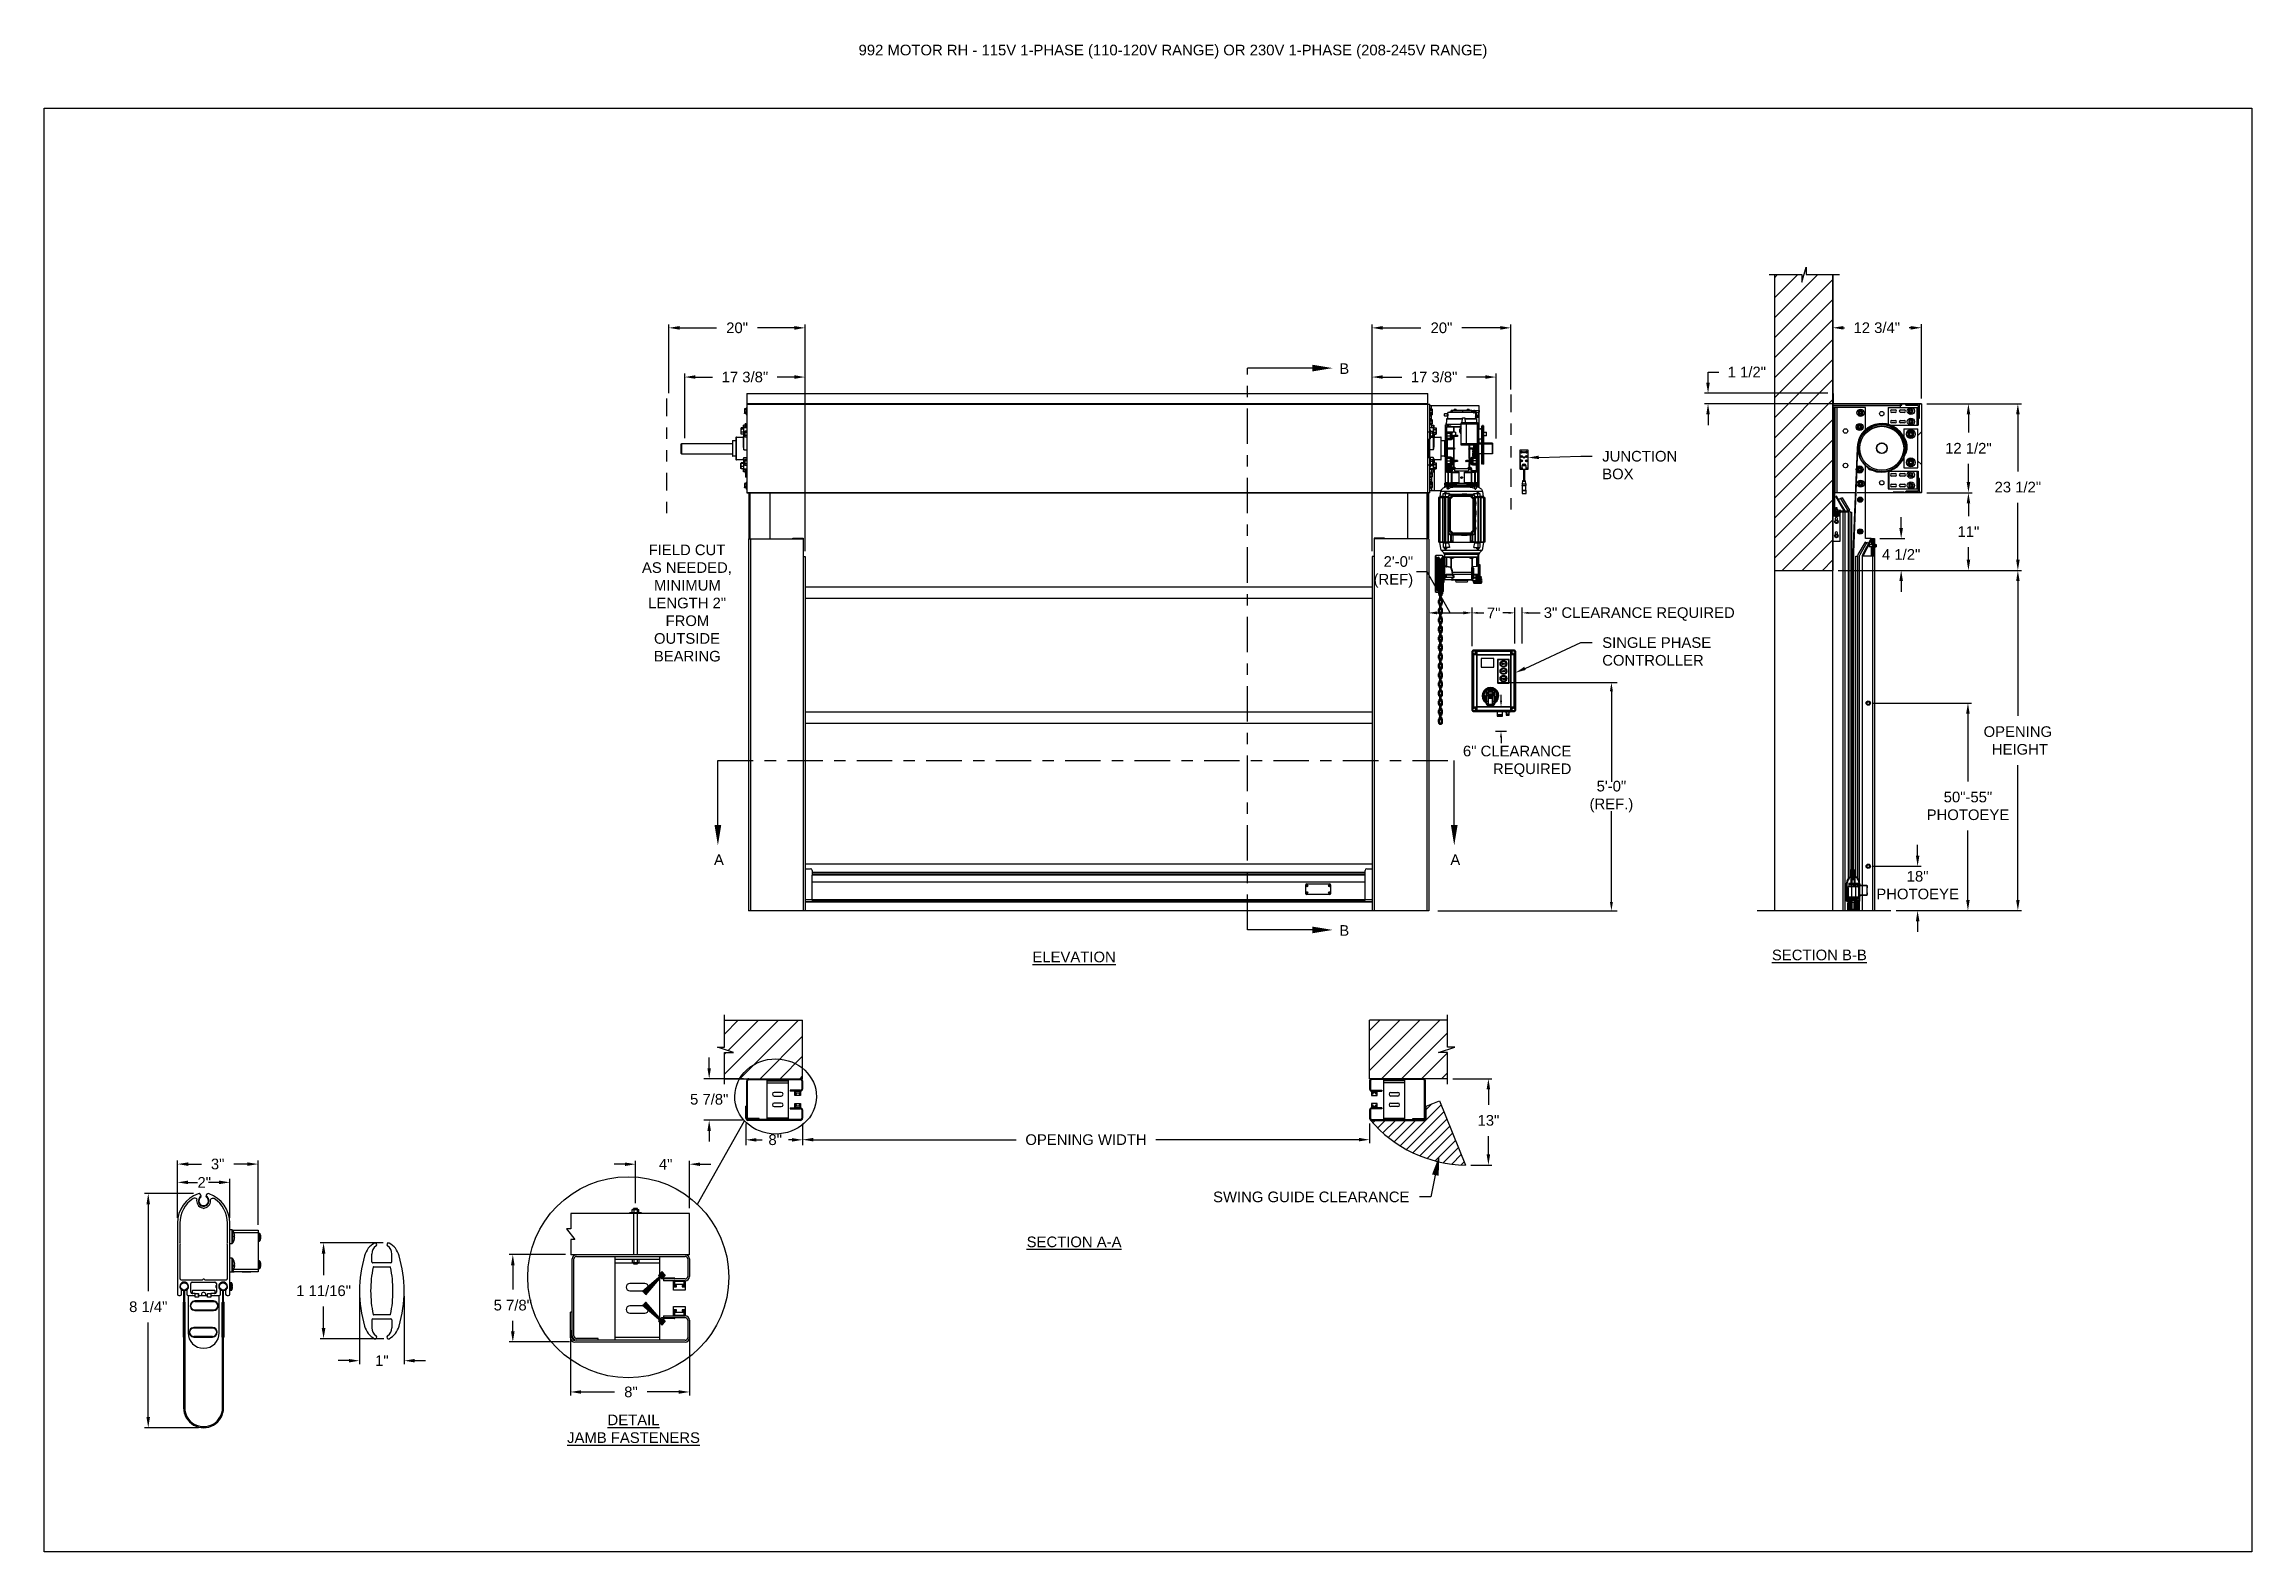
# Model space of a CAD drawing. Header units: inches. Extents: x 170 to 312, y 215 to 248.
# Drawn here: x 169.59 to 189.06, y 214.76 to 228.06 of the extents above; entities that cross this region are included whole.
import ezdxf
from ezdxf import colors
from ezdxf.entities.mleader import LeaderData, LeaderLine
from ezdxf.math import Vec2, Vec3

# ---------------------------------------------------------------- set-up
doc = ezdxf.new("R2010")
doc.units = ezdxf.units.IN
doc.header["$LTSCALE"] = 0.25
doc.header["$MEASUREMENT"] = 0
doc.linetypes.add('CENTER', pattern=[2, 1.25, -0.25, 0.25, -0.25])
doc.linetypes.add('PHANTOM2', pattern=[1.25, 0.625, -0.125, 0.125, -0.125, 0.125, -0.125])
for name, color, linetype in [('ANNOTATIONS', 1, 'Continuous'), ('DETAILS', 4, 'Continuous'), ('HIDDEN', 6, 'PHANTOM2'), ('MOTOR LH', 7, 'Continuous'), ('SECTION CUTS', 6, 'CENTER'), ('STANDARD MOTOR LH', 7, 'Continuous'), ('STANDARD MOTOR RH', 7, 'Continuous')]:
    doc.layers.add(name, color=color, linetype=linetype)
doc.styles.add('ARIAL', font='arial.ttf', dxfattribs={"height": 0.09375})
doc.styles.add('ROMANS', font='Romans', dxfattribs={"height": 0.09375})
doc.styles.get("Standard").update_dxf_attribs({"font": 'romans.shx'})
doc.dimstyles.get("Standard").update_dxf_attribs({"dimscale": 60, "dimtxt": 0.0833, "dimasz": 0.0833, "dimexe": 0.0833, "dimexo": 0.04, "dimgap": 0.09, "dimtad": 0, "dimtih": 1, "dimtoh": 1, "dimdec": 4, "dimzin": 1, "dimdsep": 46, "dimlunit": 4, "dimtxsty": 'Standard', "dimcen": 0.09, "dimclrt": 150, "dimadec": 4, "dimazin": 2, "dimtfac": 1, "dimtdec": 0, "dimtofl": 0, "dimtmove": 0, "dimatfit": 3, "dimfxl": 1, "dimtolj": 1, "dimtzin": 0, "dimlwd": -1, "dimlwe": -1, "dimarcsym": 1})
doc.dimstyles.new('STANDARD$0', dxfattribs={"dimtxt": 0.09375, "dimasz": 0.09375, "dimexe": 0.03125, "dimexo": 0.046875, "dimgap": 0.09, "dimtad": 0, "dimtih": 1, "dimtoh": 1, "dimdec": 4, "dimzin": 0, "dimdsep": 46, "dimtxsty": 'ARIAL', "dimcen": 0.09, "dimadec": 0, "dimazin": 0, "dimtfac": 1, "dimtdec": 4, "dimtofl": 0, "dimtmove": 0, "dimatfit": 1, "dimfxl": 1, "dimtolj": 1, "dimtzin": 0, "dimarcsym": 0})
pattern_1 = [(45, (-1.46754, -31.62372), (-0.08838835, 0.08838835), [])]
pattern_2 = [(45, (183.51381, 214.52175), (-0.0883883, 0.0883883), []), (135, (183.51381, 214.52175), (-0.0883883, -0.0883883), [])]
pattern_3 = [(45, (183.51381, 206.48444), (-0.08838835, 0.08838835), []), (135, (183.51381, 206.48444), (-0.26516504, 0.08838835), [0.3125, -0.1875])]

msp = doc.modelspace()

# ---------------------------------------------------------------- texts
at = {"layer": 'ANNOTATIONS', "insert": (176.77122, 228.05267), "char_height": 0.09375, "width": 6.6097632, "attachment_point": 1, "line_spacing_factor": 0.86134, "style": 'ARIAL'}
msp.add_mtext('992 MOTOR RH - 115V 1-PHASE (110-120V RANGE) OR 230V 1-PHASE (208-245V RANGE)', dxfattribs=at)
at = {"layer": 'ANNOTATIONS', "char_height": 0.09375, "style": 'ARIAL'}
for s, insert, width, attachment_point in [('\\pi0.08461;FIELD CUT \\P\\pi0.02546;AS NEEDED, \\P\\pi0.13149;MINIMUM \\P\\pi0.08068;LENGTH 2" \\P\\pi0.23384;FROM \\P\\pi0.1319;OUTSIDE \\P\\pi0.13043;BEARING', (174.83538, 223.64383), 0.8325753, 1), ('{\\LELEVATION}', (178.67187, 220.05299), 3.0834986, 2), ('{\\LSECTION B-B}', (185.24463, 220.07055), 1.3823677, 2), ('{\\LSECTION A-A}', (178.67187, 217.5398), 1.3823677, 2), ('{\\LDETAIL\\PJAMB FASTENERS}', (174.78651, 215.96923), 1.3823677, 2)]:
    msp.add_mtext(s, dxfattribs=dict(at, insert=insert, width=width, attachment_point=attachment_point))
for s, insert, attachment_point in [('2\'-0"\\P(REF)', (181.66221, 223.40194), 6), ('7"', (182.31292, 223.04101), 4), ('3" CLEARANCE REQUIRED', (184.49798, 223.03041), 6), ('6" CLEARANCE\\PREQUIRED', (183.05751, 221.73136), 6), ('5\'-0"\\P(REF.)', (183.41071, 221.42047), 5), ('\\A1;2"', (171.00068, 218.01761), 5)]:
    msp.add_mtext(s, dxfattribs=dict(at, insert=insert, attachment_point=attachment_point))
at = {"layer": 'SECTION CUTS', "style": 'ARIAL'}
for s, p in [('B', (181.01078, 225.14852)), ('A', (175.49612, 220.81677)), ('A', (181.99011, 220.81677)), ('B', (181.01078, 220.19265))]:
    msp.add_text(s, height=0.09375, dxfattribs=at).set_placement(p)

# ---------------------------------------------------------------- blocks, each defined once
blk = doc.blocks.new('*D258')
at = {"layer": 'ANNOTATIONS', "color": 0, "lineweight": -2, "transparency": 16777216}
for p, q in [((175.777, 218.536), (175.777, 218.346)), ((176.277, 218.536), (176.277, 218.346)), ((175.871, 218.393), (175.92, 218.393)), ((176.184, 218.393), (176.153, 218.393))]:
    blk.add_line(p, q, dxfattribs=at)
at = {"layer": 'ANNOTATIONS', "color": 0, "transparency": 16777216}
for points in [[(175.871, 218.408), (175.871, 218.377), (175.777, 218.393)], [(176.184, 218.408), (176.184, 218.377), (176.277, 218.393)]]:
    blk.add_solid(points, dxfattribs=at)
at = {"layer": 'defpoints', "color": 0, "transparency": 16777216}
for p in [(175.777, 218.583), (176.277, 218.583), (176.277, 218.393)]:
    blk.add_point(p, dxfattribs=at)
at = {"layer": 'ANNOTATIONS', "color": 0, "transparency": 16777216, "insert": (176.036, 218.393), "char_height": 0.0938, "attachment_point": 5, "style": 'ARIAL'}
blk.add_mtext('\\A1;8"', dxfattribs=at)
blk = doc.blocks.new('*D259')
at = {"layer": 'ANNOTATIONS', "color": 0, "lineweight": -2, "transparency": 16777216}
for p, q in [((186.111, 220.9), (186.111, 220.994)), ((185.723, 220.806), (186.143, 220.806)), ((185.921, 220.415), (186.143, 220.415)), ((186.111, 220.321), (186.111, 220.228))]:
    blk.add_line(p, q, dxfattribs=at)
at = {"layer": 'ANNOTATIONS', "color": 0, "transparency": 16777216}
for points in [[(186.096, 220.9), (186.127, 220.9), (186.111, 220.806)], [(186.096, 220.321), (186.127, 220.321), (186.111, 220.415)]]:
    blk.add_solid(points, dxfattribs=at)
at = {"layer": 'defpoints', "color": 0, "transparency": 16777216}
for p in [(185.676, 220.806), (186.111, 220.806), (185.874, 220.415)]:
    blk.add_point(p, dxfattribs=at)
at = {"layer": 'ANNOTATIONS', "color": 0, "transparency": 16777216, "insert": (186.111, 220.639), "char_height": 0.0938, "attachment_point": 5, "style": 'ARIAL'}
blk.add_mtext('\\A1;18"\\PPHOTOEYE', dxfattribs=at)
blk = doc.blocks.new('*D260')
at = {"layer": 'ANNOTATIONS', "color": 0, "lineweight": -2, "transparency": 16777216}
for p, q in [((185.723, 222.246), (186.586, 222.246)), ((186.555, 222.152), (186.555, 221.554)), ((186.555, 220.509), (186.555, 221.121)), ((185.921, 220.415), (186.586, 220.415))]:
    blk.add_line(p, q, dxfattribs=at)
at = {"layer": 'ANNOTATIONS', "color": 0, "transparency": 16777216}
for points in [[(186.539, 222.152), (186.57, 222.152), (186.555, 222.246)], [(186.539, 220.509), (186.57, 220.509), (186.555, 220.415)]]:
    blk.add_solid(points, dxfattribs=at)
at = {"layer": 'defpoints', "color": 0, "transparency": 16777216}
for p in [(185.676, 222.246), (186.555, 222.246), (185.874, 220.415)]:
    blk.add_point(p, dxfattribs=at)
at = {"layer": 'ANNOTATIONS', "color": 0, "transparency": 16777216, "insert": (186.555, 221.338), "char_height": 0.09375, "attachment_point": 5, "style": 'ARIAL'}
blk.add_mtext('\\A1;50"-55"\\PPHOTOEYE', dxfattribs=at)
blk = doc.blocks.new('*D261')
at = {"layer": 'ANNOTATIONS', "color": 0, "lineweight": -2, "transparency": 16777216}
for p, q in [((175.454, 219.025), (175.454, 219.119)), ((175.756, 218.932), (175.407, 218.932)), ((175.748, 218.565), (175.407, 218.565)), ((175.454, 218.471), (175.454, 218.377))]:
    blk.add_line(p, q, dxfattribs=at)
at = {"layer": 'ANNOTATIONS', "color": 0, "transparency": 16777216}
for points in [[(175.438, 219.025), (175.469, 219.025), (175.454, 218.932)], [(175.438, 218.471), (175.469, 218.471), (175.454, 218.565)]]:
    blk.add_solid(points, dxfattribs=at)
at = {"layer": 'defpoints', "color": 0, "transparency": 16777216}
for p in [(175.803, 218.932), (175.454, 218.565), (175.795, 218.565)]:
    blk.add_point(p, dxfattribs=at)
at = {"layer": 'ANNOTATIONS', "color": 0, "transparency": 16777216, "insert": (175.454, 218.75), "char_height": 0.0938, "attachment_point": 5, "style": 'ARIAL'}
blk.add_mtext('\\A1;5 7/8"', dxfattribs=at)
blk = doc.blocks.new('*D291')
at = {"layer": 'ANNOTATIONS', "color": 0, "lineweight": -2, "transparency": 16777216}
for p, q in [((186.192, 224.101), (186.591, 224.101)), ((186.559, 224.007), (186.559, 223.895)), ((186.559, 223.509), (186.559, 223.621)), ((185.411, 223.415), (186.591, 223.415))]:
    blk.add_line(p, q, dxfattribs=at)
at = {"layer": 'ANNOTATIONS', "color": 0, "transparency": 16777216}
for points in [[(186.544, 224.007), (186.575, 224.007), (186.559, 224.101)], [(186.544, 223.509), (186.575, 223.509), (186.559, 223.415)]]:
    blk.add_solid(points, dxfattribs=at)
at = {"layer": 'defpoints', "color": 0, "transparency": 16777216}
for p in [(186.145, 224.101), (186.559, 224.101), (185.364, 223.415)]:
    blk.add_point(p, dxfattribs=at)
at = {"layer": 'ANNOTATIONS', "color": 0, "transparency": 16777216, "insert": (186.559, 223.758), "char_height": 0.0938, "attachment_point": 5, "style": 'ARIAL'}
blk.add_mtext('\\A1;11"', dxfattribs=at)
blk = doc.blocks.new('*D292')
at = {"layer": 'ANNOTATIONS', "color": 0, "lineweight": -2, "transparency": 16777216}
for p, q in [((172.578, 217.484), (172.022, 217.484)), ((172.053, 217.39), (172.053, 217.2)), ((172.053, 216.732), (172.053, 216.923)), ((172.584, 216.639), (172.022, 216.639))]:
    blk.add_line(p, q, dxfattribs=at)
at = {"layer": 'ANNOTATIONS', "color": 0, "transparency": 16777216}
for points in [[(172.037, 217.39), (172.069, 217.39), (172.053, 217.484)], [(172.037, 216.732), (172.069, 216.732), (172.053, 216.639)]]:
    blk.add_solid(points, dxfattribs=at)
at = {"layer": 'defpoints', "color": 0, "transparency": 16777216}
for p in [(172.625, 217.484), (172.053, 216.639), (172.631, 216.639)]:
    blk.add_point(p, dxfattribs=at)
at = {"layer": 'ANNOTATIONS', "color": 0, "transparency": 16777216, "insert": (172.053, 217.061), "char_height": 0.09375, "attachment_point": 5, "style": 'ARIAL'}
blk.add_mtext('\\A1;1 11/16"', dxfattribs=at)
blk = doc.blocks.new('*D293')
at = {"layer": 'ANNOTATIONS', "color": 0, "lineweight": -2, "transparency": 16777216}
for p, q in [((172.37, 217.014), (172.37, 216.413)), ((172.764, 217.014), (172.764, 216.413)), ((172.276, 216.445), (172.182, 216.445)), ((172.857, 216.445), (172.951, 216.445))]:
    blk.add_line(p, q, dxfattribs=at)
at = {"layer": 'ANNOTATIONS', "color": 0, "transparency": 16777216}
for points in [[(172.276, 216.46), (172.276, 216.429), (172.37, 216.445)], [(172.857, 216.46), (172.857, 216.429), (172.764, 216.445)]]:
    blk.add_solid(points, dxfattribs=at)
at = {"layer": 'defpoints', "color": 0, "transparency": 16777216}
for p in [(172.37, 217.061), (172.764, 217.061), (172.764, 216.445)]:
    blk.add_point(p, dxfattribs=at)
at = {"layer": 'ANNOTATIONS', "color": 0, "transparency": 16777216, "insert": (172.567, 216.445), "char_height": 0.0938, "attachment_point": 5, "style": 'ARIAL'}
blk.add_mtext('\\A1;1"', dxfattribs=at)
blk = doc.blocks.new('*D294')
at = {"layer": 'ANNOTATIONS', "color": 0, "lineweight": -2, "transparency": 16777216}
for p, q in [((185.966, 223.79), (185.966, 223.884)), ((185.778, 223.696), (185.997, 223.696)), ((185.411, 223.415), (185.997, 223.415)), ((185.966, 223.321), (185.966, 223.228))]:
    blk.add_line(p, q, dxfattribs=at)
at = {"layer": 'ANNOTATIONS', "color": 0, "transparency": 16777216}
for points in [[(185.95, 223.79), (185.982, 223.79), (185.966, 223.696)], [(185.95, 223.321), (185.982, 223.321), (185.966, 223.415)]]:
    blk.add_solid(points, dxfattribs=at)
at = {"layer": 'defpoints', "color": 0, "transparency": 16777216}
for p in [(185.731, 223.696), (185.966, 223.696), (185.364, 223.415)]:
    blk.add_point(p, dxfattribs=at)
at = {"layer": 'ANNOTATIONS', "color": 0, "transparency": 16777216, "insert": (185.966, 223.556), "char_height": 0.0938, "attachment_point": 5, "style": 'ARIAL'}
blk.add_mtext('\\A1;4 1/2"', dxfattribs=at)
blk = doc.blocks.new('*D295')
at = {"layer": 'ANNOTATIONS', "color": 0, "lineweight": -2, "transparency": 16777216}
for p, q in [((184.263, 225.071), (184.263, 225.165)), ((184.263, 225.165), (184.357, 225.165)), ((185.319, 224.978), (184.232, 224.978)), ((186.098, 224.885), (184.232, 224.885)), ((184.263, 224.792), (184.263, 224.698))]:
    blk.add_line(p, q, dxfattribs=at)
at = {"layer": 'ANNOTATIONS', "color": 0, "transparency": 16777216}
for points in [[(184.247, 225.071), (184.278, 225.071), (184.263, 224.978)], [(184.247, 224.792), (184.278, 224.792), (184.263, 224.885)]]:
    blk.add_solid(points, dxfattribs=at)
at = {"layer": 'defpoints', "color": 0, "transparency": 16777216}
for p in [(184.263, 224.885), (185.365, 224.978), (186.145, 224.885)]:
    blk.add_point(p, dxfattribs=at)
at = {"layer": 'ANNOTATIONS', "color": 0, "transparency": 16777216, "insert": (184.605, 225.165), "char_height": 0.0938, "attachment_point": 5, "style": 'ARIAL'}
blk.add_mtext('\\A1;1 1/2"', dxfattribs=at)
blk = doc.blocks.new('*D262')
at = {"layer": 'ANNOTATIONS', "color": 0, "lineweight": -2, "transparency": 16777216}
for p, q in [((175.099, 224.979), (175.099, 225.586)), ((175.193, 225.555), (175.519, 225.555)), ((176.206, 225.555), (175.881, 225.555)), ((176.3, 223.585), (176.3, 225.586))]:
    blk.add_line(p, q, dxfattribs=at)
at = {"layer": 'ANNOTATIONS', "color": 0, "transparency": 16777216}
for points in [[(175.193, 225.571), (175.193, 225.539), (175.099, 225.555)], [(176.206, 225.571), (176.206, 225.539), (176.3, 225.555)]]:
    blk.add_solid(points, dxfattribs=at)
at = {"layer": 'defpoints', "color": 0, "transparency": 16777216}
for p in [(175.099, 225.555), (175.099, 224.932), (176.3, 223.539)]:
    blk.add_point(p, dxfattribs=at)
at = {"layer": 'ANNOTATIONS', "color": 0, "transparency": 16777216, "insert": (175.7, 225.555), "char_height": 0.0938, "attachment_point": 5, "style": 'ARIAL'}
blk.add_mtext('\\A1;20"', dxfattribs=at)
blk = doc.blocks.new('*D263')
at = {"layer": 'ANNOTATIONS', "color": 0, "lineweight": -2, "transparency": 16777216}
for p, q in [((175.238, 224.583), (175.238, 225.153)), ((175.331, 225.121), (175.484, 225.121)), ((176.206, 225.121), (176.054, 225.121)), ((176.3, 223.585), (176.3, 225.153))]:
    blk.add_line(p, q, dxfattribs=at)
at = {"layer": 'ANNOTATIONS', "color": 0, "transparency": 16777216}
for points in [[(175.331, 225.137), (175.331, 225.106), (175.238, 225.121)], [(176.206, 225.137), (176.206, 225.106), (176.3, 225.121)]]:
    blk.add_solid(points, dxfattribs=at)
at = {"layer": 'defpoints', "color": 0, "transparency": 16777216}
for p in [(176.3, 225.121), (175.238, 224.537), (176.3, 223.539)]:
    blk.add_point(p, dxfattribs=at)
at = {"layer": 'ANNOTATIONS', "color": 0, "transparency": 16777216, "insert": (175.769, 225.121), "char_height": 0.09375, "attachment_point": 5, "style": 'ARIAL'}
blk.add_mtext('\\A1;17 3/8"', dxfattribs=at)
blk = doc.blocks.new('*D264')
at = {"layer": 'ANNOTATIONS', "color": 0, "lineweight": -2, "transparency": 16777216}
for p, q in [((181.3, 223.585), (181.3, 225.153)), ((181.394, 225.121), (181.562, 225.121)), ((182.3, 225.121), (182.132, 225.121)), ((182.394, 224.578), (182.394, 225.153))]:
    blk.add_line(p, q, dxfattribs=at)
at = {"layer": 'ANNOTATIONS', "color": 0, "transparency": 16777216}
for points in [[(181.394, 225.137), (181.394, 225.106), (181.3, 225.121)], [(182.3, 225.137), (182.3, 225.106), (182.394, 225.121)]]:
    blk.add_solid(points, dxfattribs=at)
at = {"layer": 'defpoints', "color": 0, "transparency": 16777216}
for p in [(181.3, 225.121), (182.394, 224.532), (181.3, 223.539)]:
    blk.add_point(p, dxfattribs=at)
at = {"layer": 'ANNOTATIONS', "color": 0, "transparency": 16777216, "insert": (181.847, 225.121), "char_height": 0.09375, "attachment_point": 5, "style": 'ARIAL'}
blk.add_mtext('\\A1;17 3/8"', dxfattribs=at)
blk = doc.blocks.new('*D265')
at = {"layer": 'ANNOTATIONS', "color": 0, "lineweight": -2, "transparency": 16777216}
for p, q in [((170.907, 217.919), (170.475, 217.919)), ((170.507, 217.825), (170.507, 217.059)), ((170.507, 215.947), (170.507, 216.782)), ((170.949, 215.853), (170.475, 215.853))]:
    blk.add_line(p, q, dxfattribs=at)
at = {"layer": 'ANNOTATIONS', "color": 0, "transparency": 16777216}
for points in [[(170.491, 217.825), (170.522, 217.825), (170.507, 217.919)], [(170.491, 215.947), (170.522, 215.947), (170.507, 215.853)]]:
    blk.add_solid(points, dxfattribs=at)
at = {"layer": 'defpoints', "color": 0, "transparency": 16777216}
for p in [(170.954, 217.919), (170.507, 215.853), (170.995, 215.853)]:
    blk.add_point(p, dxfattribs=at)
at = {"layer": 'ANNOTATIONS', "color": 0, "transparency": 16777216, "insert": (170.507, 216.92), "char_height": 0.0938, "attachment_point": 5, "style": 'ARIAL'}
blk.add_mtext('\\A1;8 1/4"', dxfattribs=at)
blk = doc.blocks.new('*D266')
at = {"layer": 'ANNOTATIONS', "color": 0, "lineweight": -2, "transparency": 16777216}
for p, q in [((170.765, 217.706), (170.765, 218.21)), ((170.859, 218.179), (170.976, 218.179)), ((171.382, 218.179), (171.263, 218.179)), ((171.476, 217.644), (171.476, 218.21))]:
    blk.add_line(p, q, dxfattribs=at)
at = {"layer": 'ANNOTATIONS', "color": 0, "transparency": 16777216}
for points in [[(170.859, 218.194), (170.859, 218.163), (170.765, 218.179)], [(171.382, 218.194), (171.382, 218.163), (171.476, 218.179)]]:
    blk.add_solid(points, dxfattribs=at)
at = {"layer": 'defpoints', "color": 0, "transparency": 16777216}
for p in [(170.765, 218.179), (170.765, 217.659), (171.476, 217.597)]:
    blk.add_point(p, dxfattribs=at)
at = {"layer": 'ANNOTATIONS', "color": 0, "transparency": 16777216, "insert": (171.119, 218.179), "char_height": 0.0938, "attachment_point": 5, "style": 'ARIAL'}
blk.add_mtext('\\A1;3"', dxfattribs=at)
blk = doc.blocks.new('*D269')
at = {"layer": 'ANNOTATIONS', "color": 0, "lineweight": -2, "transparency": 16777216}
for p, q in [((174.186, 217.38), (173.691, 217.38)), ((173.722, 217.286), (173.722, 217.072)), ((173.722, 216.703), (173.722, 216.795)), ((174.221, 216.61), (173.691, 216.61))]:
    blk.add_line(p, q, dxfattribs=at)
at = {"layer": 'ANNOTATIONS', "color": 0, "transparency": 16777216}
for points in [[(173.706, 217.286), (173.738, 217.286), (173.722, 217.38)], [(173.706, 216.703), (173.738, 216.703), (173.722, 216.61)]]:
    blk.add_solid(points, dxfattribs=at)
at = {"layer": 'defpoints', "color": 0, "transparency": 16777216}
for p in [(174.233, 217.38), (173.722, 216.61), (174.268, 216.61)]:
    blk.add_point(p, dxfattribs=at)
at = {"layer": 'ANNOTATIONS', "color": 0, "transparency": 16777216, "insert": (173.722, 216.934), "char_height": 0.0938, "attachment_point": 5, "style": 'ARIAL'}
blk.add_mtext('\\A1;5 7/8"', dxfattribs=at)
blk = doc.blocks.new('*D270')
at = {"layer": 'ANNOTATIONS', "color": 0, "lineweight": -2, "transparency": 16777216}
for p, q in [((174.23, 216.713), (174.23, 216.137)), ((175.28, 216.665), (175.28, 216.137)), ((174.324, 216.169), (174.62, 216.169)), ((175.186, 216.169), (174.908, 216.169))]:
    blk.add_line(p, q, dxfattribs=at)
at = {"layer": 'ANNOTATIONS', "color": 0, "transparency": 16777216}
for points in [[(174.324, 216.184), (174.324, 216.153), (174.23, 216.169)], [(175.186, 216.184), (175.186, 216.153), (175.28, 216.169)]]:
    blk.add_solid(points, dxfattribs=at)
at = {"layer": 'defpoints', "color": 0, "transparency": 16777216}
for p in [(174.23, 216.76), (175.28, 216.712), (174.23, 216.169)]:
    blk.add_point(p, dxfattribs=at)
at = {"layer": 'ANNOTATIONS', "color": 0, "transparency": 16777216, "insert": (174.764, 216.169), "char_height": 0.0938, "attachment_point": 5, "style": 'ARIAL'}
blk.add_mtext('\\A1;8"', dxfattribs=at)
blk = doc.blocks.new('*D271')
at = {"layer": 'ANNOTATIONS', "color": 0, "lineweight": -2, "transparency": 16777216}
for p, q in [((174.711, 218.178), (174.617, 218.178)), ((174.805, 217.835), (174.805, 218.209)), ((175.28, 217.791), (175.28, 218.209)), ((175.374, 218.178), (175.468, 218.178))]:
    blk.add_line(p, q, dxfattribs=at)
at = {"layer": 'ANNOTATIONS', "color": 0, "transparency": 16777216}
for points in [[(174.711, 218.193), (174.711, 218.162), (174.805, 218.178)], [(175.374, 218.193), (175.374, 218.162), (175.28, 218.178)]]:
    blk.add_solid(points, dxfattribs=at)
at = {"layer": 'defpoints', "color": 0, "transparency": 16777216}
for p in [(175.28, 218.178), (174.805, 217.788), (175.28, 217.744)]:
    blk.add_point(p, dxfattribs=at)
at = {"layer": 'ANNOTATIONS', "color": 0, "transparency": 16777216, "insert": (175.07, 218.178), "char_height": 0.0938, "attachment_point": 5, "style": 'ARIAL'}
blk.add_mtext('\\A1;4"', dxfattribs=at)
blk = doc.blocks.new('*D272')
at = {"layer": 'ANNOTATIONS', "color": 0, "lineweight": -2, "transparency": 16777216}
for p, q in [((185.362, 225.023), (185.362, 225.587)), ((185.456, 225.556), (185.466, 225.556)), ((186.051, 225.556), (186.036, 225.556)), ((186.145, 224.931), (186.145, 225.587))]:
    blk.add_line(p, q, dxfattribs=at)
at = {"layer": 'ANNOTATIONS', "color": 0, "transparency": 16777216}
for points in [[(185.456, 225.571), (185.456, 225.54), (185.362, 225.556)], [(186.051, 225.571), (186.051, 225.54), (186.145, 225.556)]]:
    blk.add_solid(points, dxfattribs=at)
at = {"layer": 'defpoints', "color": 0, "transparency": 16777216}
for p in [(186.145, 225.556), (185.362, 224.976), (186.145, 224.884)]:
    blk.add_point(p, dxfattribs=at)
at = {"layer": 'ANNOTATIONS', "color": 0, "transparency": 16777216, "insert": (185.751, 225.556), "char_height": 0.09375, "attachment_point": 5, "style": 'ARIAL'}
blk.add_mtext('\\A1;12 3/4"', dxfattribs=at)
blk = doc.blocks.new('*D273')
at = {"layer": 'ANNOTATIONS', "color": 0, "lineweight": -2, "transparency": 16777216}
for p, q in [((186.192, 224.885), (186.591, 224.885)), ((186.559, 224.792), (186.559, 224.632)), ((186.559, 224.195), (186.559, 224.355)), ((186.192, 224.101), (186.591, 224.101))]:
    blk.add_line(p, q, dxfattribs=at)
at = {"layer": 'ANNOTATIONS', "color": 0, "transparency": 16777216}
for points in [[(186.544, 224.792), (186.575, 224.792), (186.559, 224.885)], [(186.544, 224.195), (186.575, 224.195), (186.559, 224.101)]]:
    blk.add_solid(points, dxfattribs=at)
at = {"layer": 'defpoints', "color": 0, "transparency": 16777216}
for p in [(186.145, 224.885), (186.145, 224.101), (186.559, 224.101)]:
    blk.add_point(p, dxfattribs=at)
at = {"layer": 'ANNOTATIONS', "color": 0, "transparency": 16777216, "insert": (186.559, 224.493), "char_height": 0.09375, "attachment_point": 5, "style": 'ARIAL'}
blk.add_mtext('\\A1;12 1/2"', dxfattribs=at)
blk = doc.blocks.new('*D274')
at = {"layer": 'ANNOTATIONS', "color": 0, "lineweight": -2, "transparency": 16777216}
for p, q in [((186.193, 224.885), (186.591, 224.885)), ((186.559, 224.792), (186.559, 224.632)), ((186.559, 224.195), (186.559, 224.355)), ((186.192, 224.101), (186.591, 224.101))]:
    blk.add_line(p, q, dxfattribs=at)
at = {"layer": 'ANNOTATIONS', "color": 0, "transparency": 16777216}
for points in [[(186.544, 224.792), (186.575, 224.792), (186.559, 224.885)], [(186.544, 224.195), (186.575, 224.195), (186.559, 224.101)]]:
    blk.add_solid(points, dxfattribs=at)
at = {"layer": 'defpoints', "color": 0, "transparency": 16777216}
for p in [(186.147, 224.885), (186.145, 224.101), (186.559, 224.101)]:
    blk.add_point(p, dxfattribs=at)
at = {"layer": 'ANNOTATIONS', "color": 0, "transparency": 16777216, "insert": (186.559, 224.493), "char_height": 0.09375, "attachment_point": 5, "style": 'ARIAL'}
blk.add_mtext('\\A1;12 1/2"', dxfattribs=at)
blk = doc.blocks.new('*D275')
at = {"layer": 'ANNOTATIONS', "color": 0, "lineweight": -2, "transparency": 16777216}
for p, q in [((186.192, 224.101), (186.591, 224.101)), ((186.559, 224.007), (186.559, 223.895)), ((186.559, 223.509), (186.559, 223.621)), ((185.411, 223.415), (186.591, 223.415))]:
    blk.add_line(p, q, dxfattribs=at)
at = {"layer": 'ANNOTATIONS', "color": 0, "transparency": 16777216}
for points in [[(186.544, 224.007), (186.575, 224.007), (186.559, 224.101)], [(186.544, 223.509), (186.575, 223.509), (186.559, 223.415)]]:
    blk.add_solid(points, dxfattribs=at)
at = {"layer": 'defpoints', "color": 0, "transparency": 16777216}
for p in [(186.145, 224.101), (186.559, 224.101), (185.364, 223.415)]:
    blk.add_point(p, dxfattribs=at)
at = {"layer": 'ANNOTATIONS', "color": 0, "transparency": 16777216, "insert": (186.559, 223.758), "char_height": 0.0938, "attachment_point": 5, "style": 'ARIAL'}
blk.add_mtext('\\A1;  ', dxfattribs=at)
blk = doc.blocks.new('*D276')
at = {"layer": 'ANNOTATIONS', "color": 0, "lineweight": -2, "transparency": 16777216}
for p, q in [((186.192, 224.885), (187.027, 224.885)), ((186.995, 224.792), (186.995, 224.289)), ((186.995, 223.509), (186.995, 224.012)), ((185.411, 223.415), (187.027, 223.415))]:
    blk.add_line(p, q, dxfattribs=at)
at = {"layer": 'ANNOTATIONS', "color": 0, "transparency": 16777216}
for points in [[(186.98, 224.792), (187.011, 224.792), (186.995, 224.885)], [(186.98, 223.509), (187.011, 223.509), (186.995, 223.415)]]:
    blk.add_solid(points, dxfattribs=at)
at = {"layer": 'defpoints', "color": 0, "transparency": 16777216}
for p in [(186.145, 224.885), (186.995, 224.885), (185.364, 223.415)]:
    blk.add_point(p, dxfattribs=at)
at = {"layer": 'ANNOTATIONS', "color": 0, "transparency": 16777216, "insert": (186.995, 224.15), "char_height": 0.09375, "attachment_point": 5, "style": 'ARIAL'}
blk.add_mtext('\\A1;23 1/2"', dxfattribs=at)
blk = doc.blocks.new('*D277')
at = {"layer": 'ANNOTATIONS', "color": 0, "lineweight": -2, "transparency": 16777216}
for p, q in [((181.3, 223.585), (181.3, 225.586)), ((181.394, 225.555), (181.731, 225.555)), ((182.43, 225.555), (182.093, 225.555)), ((182.523, 225.012), (182.523, 225.586))]:
    blk.add_line(p, q, dxfattribs=at)
at = {"layer": 'ANNOTATIONS', "color": 0, "transparency": 16777216}
for points in [[(181.394, 225.571), (181.394, 225.539), (181.3, 225.555)], [(182.43, 225.571), (182.43, 225.539), (182.523, 225.555)]]:
    blk.add_solid(points, dxfattribs=at)
at = {"layer": 'defpoints', "color": 0, "transparency": 16777216}
for p in [(182.523, 225.555), (182.523, 224.965), (181.3, 223.539)]:
    blk.add_point(p, dxfattribs=at)
at = {"layer": 'ANNOTATIONS', "color": 0, "transparency": 16777216, "insert": (181.912, 225.555), "char_height": 0.0938, "attachment_point": 5, "style": 'ARIAL'}
blk.add_mtext('\\A1;20"', dxfattribs=at)
blk = doc.blocks.new('*D278')
at = {"layer": 'ANNOTATIONS', "color": 0, "linetype": 'ByBlock', "lineweight": -2, "transparency": 16777216}
for p, q in [((182.012, 218.932), (182.357, 218.932)), ((182.326, 218.838), (182.326, 218.701)), ((182.326, 218.264), (182.326, 218.426)), ((182.171, 218.17), (182.357, 218.17))]:
    blk.add_line(p, q, dxfattribs=at)
at = {"layer": 'ANNOTATIONS', "color": 0, "transparency": 16777216}
for points in [[(182.31, 218.838), (182.341, 218.838), (182.326, 218.932)], [(182.31, 218.264), (182.341, 218.264), (182.326, 218.17)]]:
    blk.add_solid(points, dxfattribs=at)
at = {"layer": 'defpoints', "color": 0, "transparency": 16777216}
for p in [(181.965, 218.932), (182.326, 218.932), (182.124, 218.17)]:
    blk.add_point(p, dxfattribs=at)
at = {"layer": 'ANNOTATIONS', "color": 0, "transparency": 16777216, "insert": (182.326, 218.564), "char_height": 0.0938, "attachment_point": 5, "style": 'ARIAL'}
blk.add_mtext('\\A1;13"', dxfattribs=at)
blk = doc.blocks.new('*D267')
at = {"layer": 'ANNOTATIONS', "color": 0, "lineweight": -2, "transparency": 16777216}
for p, q in [((176.277, 218.536), (176.277, 218.363)), ((181.277, 218.536), (181.277, 218.363)), ((176.371, 218.394), (178.161, 218.394)), ((181.184, 218.394), (179.394, 218.394))]:
    blk.add_line(p, q, dxfattribs=at)
at = {"layer": 'ANNOTATIONS', "color": 0, "transparency": 16777216}
for points in [[(176.371, 218.41), (176.371, 218.379), (176.277, 218.394)], [(181.184, 218.41), (181.184, 218.379), (181.277, 218.394)]]:
    blk.add_solid(points, dxfattribs=at)
at = {"layer": 'defpoints', "color": 0, "transparency": 16777216}
for p in [(176.277, 218.583), (181.277, 218.583), (181.277, 218.394)]:
    blk.add_point(p, dxfattribs=at)
at = {"layer": 'ANNOTATIONS', "color": 0, "transparency": 16777216, "insert": (178.777, 218.394), "char_height": 0.09375, "attachment_point": 5, "style": 'ARIAL'}
blk.add_mtext('\\A1;OPENING WIDTH', dxfattribs=at)
blk = doc.blocks.new('*D268')
at = {"layer": 'ANNOTATIONS', "color": 0, "lineweight": -2, "transparency": 16777216}
for p, q in [((185.411, 223.415), (187.027, 223.415)), ((186.995, 223.321), (186.995, 222.133)), ((186.995, 220.509), (186.995, 221.698)), ((185.921, 220.415), (187.027, 220.415))]:
    blk.add_line(p, q, dxfattribs=at)
at = {"layer": 'ANNOTATIONS', "color": 0, "transparency": 16777216}
for points in [[(186.98, 223.321), (187.011, 223.321), (186.995, 223.415)], [(186.98, 220.509), (187.011, 220.509), (186.995, 220.415)]]:
    blk.add_solid(points, dxfattribs=at)
at = {"layer": 'defpoints', "color": 0, "transparency": 16777216}
for p in [(185.364, 223.415), (186.995, 223.415), (185.874, 220.415)]:
    blk.add_point(p, dxfattribs=at)
at = {"layer": 'ANNOTATIONS', "color": 0, "transparency": 16777216, "insert": (186.995, 221.915), "char_height": 0.09375, "attachment_point": 5, "style": 'ARIAL'}
blk.add_mtext('\\A1;OPENING\\P HEIGHT', dxfattribs=at)

# ---------------------------------------------------------------- dimensions: what is measured, and where the dimension line sits
at = {"layer": 'ANNOTATIONS'}
for base, p1, p2, text, picture, middle in [((186.14514, 225.55556), (185.36241, 224.97604), (186.14514, 224.88386), '12 3/4"', '*D272', (185.75137, 225.55556)), ((175.09938, 225.55501), (176.30007, 223.53851), (175.09938, 224.93177), '20"', '*D262', (175.69972, 225.55501)), ((176.30007, 225.1213), (175.23757, 224.5365), (176.30007, 223.53851), '17 3/8"', '*D263', (175.76882, 225.1213)), ((181.30007, 225.1213), (182.39369, 224.53154), (181.30007, 223.53851), '17 3/8"', '*D264', (181.84688, 225.1213)), ((170.76491, 218.17858), (171.47591, 217.59674), (170.76491, 217.65904), '3"', '*D266', (171.1194, 218.17858)), ((175.28008, 218.17766), (174.80495, 217.78807), (175.28008, 217.74365), '4"', '*D271', (175.06953, 218.17766)), ((172.76365, 216.4446), (172.36994, 217.0607), (172.76365, 217.0607), '1"', '*D293', (172.5668, 216.4446)), ((174.23008, 216.16864), (175.28008, 216.7117), (174.23008, 216.75958), '8"', '*D270', (174.7636, 216.16864))]:
    dim = msp.add_linear_dim(base=base, p1=p1, p2=p2, text=text, dimstyle='STANDARD$0', dxfattribs=at)
    dim.commit()
    dim.dimension.update_dxf_attribs({"geometry": picture, "text_midpoint": middle, "dimtype": 160})
for base, p1, p2, angle, text, picture, middle in [((182.52344, 225.55501), (181.30007, 223.53851), (182.52344, 224.96478), 180, '20"', '*D277', (181.91176, 225.55501)), ((184.26287, 224.88534), (185.36548, 224.97761), (186.14514, 224.88534), 90, '1 1/2"', '*D295', (184.60531, 225.16511)), ((186.99537, 224.88534), (185.36389, 223.41511), (186.14514, 224.88534), 90, '23 1/2"', '*D276', (186.99537, 224.15023)), ((186.55929, 224.10114), (186.14514, 224.88534), (186.14514, 224.10114), 90, '12 1/2"', '*D273', (186.55929, 224.49324)), ((186.55929, 224.10114), (186.14661, 224.88534), (186.14514, 224.10114), 90, '12 1/2"', '*D274', (186.55929, 224.49324)), ((185.96589, 223.69636), (185.36389, 223.41511), (185.7307, 223.69636), 90, '4 1/2"', '*D294', (185.96589, 223.55574)), ((186.55475, 222.24559), (185.87414, 220.41511), (185.67601, 222.24559), 90, '50"-55"\\PPHOTOEYE', '*D260', (186.55475, 221.33766)), ((186.11136, 220.8061), (185.87414, 220.41511), (185.67601, 220.8061), 90, '18"\\PPHOTOEYE', '*D259', (186.11136, 220.63871)), ((170.50671, 215.85328), (170.95436, 217.91869), (170.99541, 215.85328), 90, '8 1/4"', '*D265', (170.50671, 216.92005)), ((172.05303, 216.63866), (172.62506, 217.48397), (172.63082, 216.63866), 90, '1 11/16"', '*D292', (172.05303, 217.06131)), ((173.72196, 216.60956), (174.23287, 217.37987), (174.26762, 216.60956), 90, '5 7/8"', '*D269', (173.72196, 216.93363))]:
    dim = msp.add_linear_dim(base=base, p1=p1, p2=p2, angle=angle, text=text, dimstyle='STANDARD$0', dxfattribs=at)
    dim.commit()
    dim.dimension.update_dxf_attribs({"geometry": picture, "text_midpoint": middle, "dimtype": 160})
for base, p1, p2, text, picture, middle in [((186.55929, 224.10114), (185.36389, 223.41511), (186.14514, 224.10114), '11"', '*D291', (186.55929, 223.75813)), ((186.55929, 224.10114), (185.36389, 223.41511), (186.14514, 224.10114), '  ', '*D275', (186.55929, 223.75813)), ((186.99537, 223.41511), (185.87414, 220.41511), (185.36389, 223.41511), 'OPENING\\P HEIGHT', '*D268', (186.99537, 221.91511))]:
    dim = msp.add_linear_dim(base=base, p1=p1, p2=p2, angle=90, text=text, dimstyle='STANDARD$0', dxfattribs=at)
    dim.commit()
    dim.dimension.update_dxf_attribs({"geometry": picture, "text_midpoint": middle})
for base, p1, p2, text, override, picture, middle in [((175.45356, 218.56477), (175.8027, 218.93158), (175.79526, 218.56477), '5 7/8"', {"dimexe": 0.046875, "dimgap": 0.0625, "dimlunit": 4, "dimcen": 0.089844, "dimfxl": 0.18, "dimfrac": 2}, '*D261', (175.45356, 218.74994)), ((182.32573, 218.93158), (182.1237, 218.17022), (181.96488, 218.93158), '13"', {"dimarcsym": 1}, '*D278', (182.32573, 218.56355))]:
    dim = msp.add_linear_dim(base=base, p1=p1, p2=p2, angle=90, text=text, dimstyle='STANDARD$0', override=override, dxfattribs=at)
    dim.commit()
    dim.dimension.update_dxf_attribs({"geometry": picture, "text_midpoint": middle, "dimtype": 160})
dim = msp.add_linear_dim(base=(176.27738, 218.39271), p1=(175.77738, 218.58264), p2=(176.27738, 218.58264), text='8"', dimstyle='STANDARD$0', override={"dimexe": 0.046875, "dimgap": 0.0625, "dimlunit": 4, "dimcen": 0.089844, "dimfxl": 0.18, "dimfrac": 2}, dxfattribs=at)
dim.commit()
dim.dimension.update_dxf_attribs({"geometry": '*D258', "text_midpoint": (176.03645, 218.39271), "dimtype": 160})
dim = msp.add_linear_dim(base=(181.27738, 218.39436), p1=(176.27738, 218.58264), p2=(181.27738, 218.58264), text='OPENING WIDTH', dimstyle='STANDARD$0', dxfattribs=at)
dim.commit()
dim.dimension.update_dxf_attribs({"geometry": '*D267', "text_midpoint": (178.77738, 218.39436)})

# ---------------------------------------------------------------- hatches: boundary and pattern name
at = {"layer": 'STANDARD MOTOR RH'}
h = msp.add_hatch(dxfattribs=at)
h.set_pattern_fill('ANSI31', color=256, style=0)
h.set_pattern_definition([(45, (0.06046, -31.62213), (-0.08838835, 0.08838835), [])])
edge = h.paths.add_edge_path()
edge.add_line((184.84826, 226.02602), (184.84826, 223.41511))
edge.add_line((184.84826, 223.41511), (185.36389, 223.41511))
edge.add_line((185.36389, 226.02602), (185.36389, 223.41511))
edge = h.paths.add_edge_path()
edge.add_line((184.80187, 226.02602), (185.08898, 226.02602))
edge.add_line((185.08898, 226.02602), (185.08898, 225.95732))
edge.add_line((185.08898, 225.95732), (185.12739, 226.09068))
edge.add_line((185.12739, 226.09068), (185.12739, 226.02602))
edge.add_line((185.12739, 226.02602), (185.42258, 226.02602))
h = msp.add_hatch(dxfattribs=at)
h.set_pattern_fill('ANSI38', color=256, style=0)
h.set_pattern_definition(pattern_3)
edge = h.paths.add_edge_path(flags=0)
edge.add_arc((185.78142, 224.48773), 0.21875, -10.271227, 1.558493, ccw=False)
edge.add_arc((185.99859, 224.44838), 0.00195, 169.73019, 290.166508)
edge.add_arc((185.99724, 224.45204), 0.00586, 290.167861, 350.611169)
edge.add_arc((185.78142, 224.48773), 0.22461, 350.611169, 353.06275)
edge.add_line((186.00439, 224.4606), (186.00384, 224.46129))
edge.add_line((186.00384, 224.46129), (186.00453, 224.46184))
edge.add_arc((185.78142, 224.48773), 0.22461, 353.380925, 355.94315)
edge.add_arc((186.00936, 224.47156), 0.00391, 144.585383, 175.94315, ccw=False)
edge.add_line((186.00618, 224.47383), (186.01311, 224.48357))
edge.add_arc((186.00993, 224.48584), 0.00391, 324.585383, 359.525281)
edge.add_arc((185.78142, 224.48773), 0.23242, 359.525281, 360.067196)
edge.add_line((186.01384, 224.488), (186.01322, 224.48863))
edge.add_line((186.01322, 224.48863), (186.01384, 224.48925))
edge.add_arc((185.78142, 224.48773), 0.23242, 0.37559, 9.567854)
edge.add_line((186.01061, 224.52636), (186.00989, 224.52687))
edge.add_line((186.00989, 224.52687), (186.0104, 224.52759))
edge.add_arc((185.78142, 224.48773), 0.23242, 9.875525, 12.268446)
edge.add_arc((186.00281, 224.53587), 0.00586, 12.268446, 91.336026)
edge.add_arc((186.0027, 224.54075), 0.000977, 91.336026, 193.475825)
edge.add_arc((185.78142, 224.48773), 0.22656, 12.344944, 13.475825, ccw=False)
edge.add_arc((186.00213, 224.53603), 0.000625, -33.277588, 12.344944, ccw=False)
edge.add_line((186.00266, 224.53569), (186.00144, 224.53383))
edge.add_arc((186.00196, 224.53349), 0.000625, 146.722412, 236.721822)
edge.add_line((186.00162, 224.53296), (186.00348, 224.53174))
edge.add_arc((186.00313, 224.53122), 0.000625, 11.098506, 56.721822, ccw=False)
edge.add_arc((185.78142, 224.48773), 0.22656, 8.344946, 11.098506, ccw=False)
edge.add_arc((186.00497, 224.52052), 0.000625, -37.27826, 8.344946, ccw=False)
edge.add_line((186.00546, 224.52014), (186.00412, 224.51837))
edge.add_arc((186.00461, 224.51799), 0.000625, 142.72174, 232.722107)
edge.add_line((186.00423, 224.51749), (186.00601, 224.51615))
edge.add_arc((186.00563, 224.51565), 0.000625, 7.098478, 52.722107, ccw=False)
edge.add_arc((185.78142, 224.48773), 0.22656, 1.880189, 7.098478, ccw=False)
edge.add_arc((186.00724, 224.49514), 0.000625, -88.278379, 1.880189, ccw=False)
edge.add_line((186.00726, 224.49452), (186.0007, 224.49432))
edge.add_arc((186.00071, 224.49369), 0.000625, 91.721621, 181.558493)
h = msp.add_hatch(dxfattribs=at)
h.set_pattern_fill('ANSI38', color=256, style=0)
h.set_pattern_definition(pattern_3)
edge = h.paths.add_edge_path(flags=0)
edge.add_arc((185.42139, 223.94003), 0.000313, 90, 180, ccw=False)
edge.add_line((185.42139, 223.94035), (185.42951, 223.94035))
edge.add_arc((185.42951, 223.94003), 0.000313, 0, 90, ccw=False)
edge.add_line((185.42982, 223.94003), (185.42982, 223.93878))
edge.add_arc((185.43014, 223.93878), 0.000313, 180, 270)
edge.add_line((185.43014, 223.93847), (185.43232, 223.93847))
edge.add_arc((185.43232, 223.93878), 0.000313, 270, 360)
edge.add_line((185.43264, 223.93878), (185.43264, 223.94285))
edge.add_arc((185.43232, 223.94285), 0.000313, 0, 90)
edge.add_line((185.43232, 223.94316), (185.41857, 223.94316))
edge.add_arc((185.41857, 223.94285), 0.000313, 90, 180)
edge.add_line((185.41826, 223.94285), (185.41826, 223.93191))
edge.add_arc((185.41795, 223.93191), 0.000313, 270, 360, ccw=False)
edge.add_line((185.41795, 223.9316), (185.37982, 223.9316))
edge.add_arc((185.37982, 223.93128), 0.000313, 90, 180)
edge.add_line((185.37951, 223.93128), (185.37951, 223.9291))
edge.add_arc((185.37982, 223.9291), 0.000313, 180, 270)
edge.add_line((185.37982, 223.92878), (185.43232, 223.92878))
edge.add_arc((185.43232, 223.9291), 0.000313, 270, 360)
edge.add_line((185.43264, 223.9291), (185.43264, 223.93316))
edge.add_arc((185.43232, 223.93316), 0.000313, 0, 90)
edge.add_line((185.43232, 223.93347), (185.43014, 223.93347))
edge.add_arc((185.43014, 223.93316), 0.000313, 90, 180)
edge.add_line((185.42982, 223.93316), (185.42982, 223.93191))
edge.add_arc((185.42951, 223.93191), 0.000313, 270, 360, ccw=False)
edge.add_line((185.42951, 223.9316), (185.42139, 223.9316))
edge.add_arc((185.42139, 223.93191), 0.000313, 180, 270, ccw=False)
edge.add_line((185.42107, 223.93191), (185.42107, 223.94003))
h = msp.add_hatch(dxfattribs=at)
h.set_pattern_fill('ANSI37', color=256, style=0)
h.set_pattern_definition(pattern_2)
edge = h.paths.add_edge_path(flags=0)
edge.add_arc((185.54465, 220.74315), 0.00123, 330, 360)
edge.add_line((185.54588, 220.74315), (185.54588, 220.8191))
edge.add_line((185.54588, 220.8191), (185.54465, 220.8191))
edge.add_line((185.54465, 220.8191), (185.54465, 220.74315))
edge.add_line((185.54465, 220.74315), (185.54238, 220.73921))
edge.add_arc((185.54345, 220.7386), 0.00123, 150, 180)
edge.add_line((185.54222, 220.7386), (185.54222, 220.71399))
edge.add_arc((185.54345, 220.71399), 0.00123, 180, 262.183551)
edge.add_arc((185.54219, 220.70485), 0.008, -262.183551, 82.183551, ccw=False)
edge.add_arc((185.54094, 220.71399), 0.00123, 277.816449, 360)
edge.add_line((185.54217, 220.71399), (185.54217, 220.7386))
edge.add_arc((185.54094, 220.7386), 0.00123, 0, 30)
edge.add_line((185.542, 220.73921), (185.53973, 220.74315))
edge.add_line((185.53973, 220.74315), (185.53973, 220.8191))
edge.add_line((185.53973, 220.8191), (185.5385, 220.8191))
edge.add_line((185.5385, 220.8191), (185.5385, 220.74315))
edge.add_arc((185.53973, 220.74315), 0.00123, 180, 210)
edge.add_line((185.53867, 220.74253), (185.54094, 220.7386))
edge.add_line((185.54094, 220.7386), (185.54094, 220.71399))
edge.add_arc((185.54219, 220.70485), 0.00923, 97.816449, 442.183551)
edge.add_line((185.54345, 220.71399), (185.54345, 220.7386))
edge.add_line((185.54345, 220.7386), (185.54572, 220.74253))
h = msp.add_hatch(dxfattribs=at)
h.set_pattern_fill('ANSI38', color=256, style=0)
h.set_pattern_definition([(45, (183.51381, 214.52175), (-0.0883883, 0.0883883), []), (135, (183.51381, 214.52175), (-0.265165, 0.0883883), [0.3125, -0.1875])])
edge = h.paths.add_edge_path(flags=0)
edge.add_arc((185.57632, 220.49918), 0.00312, 270, 360)
edge.add_line((185.57944, 220.49918), (185.57944, 220.50686))
edge.add_arc((185.57632, 220.50686), 0.00312, 0, 47.186697)
edge.add_arc((185.58507, 220.5163), 0.00975, -47.186697, 227.186697, ccw=False)
edge.add_arc((185.59382, 220.50686), 0.00312, 132.813303, 180)
edge.add_line((185.59069, 220.50686), (185.59069, 220.49918))
edge.add_arc((185.59382, 220.49918), 0.00312, 180, 270)
edge.add_line((185.59382, 220.49605), (185.59669, 220.49605))
edge.add_arc((185.59669, 220.49918), 0.00312, 270, 360)
edge.add_line((185.59982, 220.49918), (185.59982, 220.65613))
edge.add_arc((185.53107, 220.65613), 0.06875, 0, 70.051433)
edge.add_arc((185.55282, 220.71605), 0.005, 70.051433, 226.50754)
edge.add_arc((185.54219, 220.70485), 0.01044, -226.50754, 46.50754, ccw=False)
edge.add_arc((185.53157, 220.71605), 0.005, 313.49246, 469.948567)
edge.add_arc((185.55332, 220.65613), 0.06875, 109.948567, 180)
edge.add_line((185.48457, 220.65613), (185.48457, 220.49918))
edge.add_arc((185.48769, 220.49918), 0.00312, 180, 270)
edge.add_line((185.48769, 220.49605), (185.49057, 220.49605))
edge.add_arc((185.49057, 220.49918), 0.00312, 270, 360)
edge.add_line((185.49369, 220.49918), (185.49369, 220.50686))
edge.add_arc((185.49057, 220.50686), 0.00312, 0, 47.186697)
edge.add_arc((185.49932, 220.5163), 0.00975, -47.186697, 227.186697, ccw=False)
edge.add_arc((185.50807, 220.50686), 0.00312, 132.813303, 180)
edge.add_line((185.50494, 220.50686), (185.50494, 220.49918))
edge.add_arc((185.50807, 220.49918), 0.00312, 180, 270)
edge.add_line((185.50807, 220.49605), (185.53063, 220.49605))
edge.add_arc((185.53063, 220.49761), 0.00156, 270, 360)
edge.add_line((185.53219, 220.49761), (185.53219, 220.49886))
edge.add_arc((185.53063, 220.49886), 0.00156, 0, 90)
edge.add_line((185.53063, 220.50043), (185.51719, 220.50043))
edge.add_arc((185.51719, 220.50355), 0.00312, 180, 270, ccw=False)
edge.add_line((185.51407, 220.50355), (185.51407, 220.52293))
edge.add_arc((185.51719, 220.52293), 0.00312, 90, 180, ccw=False)
edge.add_line((185.51719, 220.52605), (185.56719, 220.52605))
edge.add_arc((185.56719, 220.52293), 0.00312, 0, 90, ccw=False)
edge.add_line((185.57032, 220.52293), (185.57032, 220.50355))
edge.add_arc((185.56719, 220.50355), 0.00312, 270, 360, ccw=False)
edge.add_line((185.56719, 220.50043), (185.55375, 220.50043))
edge.add_arc((185.55375, 220.49886), 0.00156, 90, 180)
edge.add_line((185.55219, 220.49886), (185.55219, 220.49761))
edge.add_arc((185.55375, 220.49761), 0.00156, 180, 270)
edge.add_line((185.55375, 220.49605), (185.57632, 220.49605))
edge = h.paths.add_edge_path(flags=0)
edge.add_line((185.59169, 220.53105), (185.54469, 220.53105))
edge.add_arc((185.54219, 220.52918), 0.00313, 36.869898, 143.130102)
edge.add_line((185.53969, 220.53105), (185.49269, 220.53105))
edge.add_arc((185.49269, 220.53418), 0.00312, 180, 270, ccw=False)
edge.add_line((185.48957, 220.53418), (185.48957, 220.60783))
edge.add_arc((185.48769, 220.61033), 0.00313, 306.869898, 413.130102)
edge.add_line((185.48957, 220.61283), (185.48957, 220.65613))
edge.add_arc((185.55332, 220.65613), 0.06375, 122.47572, 180, ccw=False)
edge.add_arc((185.52177, 220.70569), 0.005, -2.347244, 122.47572, ccw=False)
edge.add_arc((185.54219, 220.70485), 0.01544, 177.652756, 260.680289)
edge.add_arc((185.54219, 220.69149), 0.00313, 216.869898, 323.130102)
edge.add_arc((185.54219, 220.70485), 0.01544, 279.319711, 362.347244)
edge.add_arc((185.56261, 220.70569), 0.005, 57.52428, 182.347244, ccw=False)
edge.add_arc((185.53107, 220.65613), 0.06375, 0, 57.52428, ccw=False)
edge.add_line((185.59482, 220.65613), (185.59482, 220.61283))
edge.add_arc((185.59669, 220.61033), 0.00313, 126.869898, 233.130102)
edge.add_line((185.59482, 220.60783), (185.59482, 220.53418))
edge.add_arc((185.59169, 220.53418), 0.00312, 270, 360, ccw=False)
h = msp.add_hatch(dxfattribs=at)
h.set_pattern_fill('ANSI37', color=256, style=0)
h.set_pattern_definition(pattern_2)
edge = h.paths.add_edge_path(flags=0)
edge.add_line((185.50161, 220.48075), (185.50057, 220.48255))
edge.add_line((185.50057, 220.48255), (185.50057, 220.50716))
edge.add_arc((185.49932, 220.5163), 0.00923, 277.816449, 622.183551)
edge.add_line((185.49806, 220.50716), (185.49806, 220.48255))
edge.add_line((185.49806, 220.48255), (185.49702, 220.48075))
edge.add_arc((185.49809, 220.48013), 0.00123, 150, 180)
edge.add_line((185.49686, 220.48013), (185.49686, 220.40418))
edge.add_line((185.49686, 220.40418), (185.49809, 220.40418))
edge.add_line((185.49809, 220.40418), (185.49809, 220.48013))
edge.add_line((185.49809, 220.48013), (185.49913, 220.48194))
edge.add_arc((185.49806, 220.48255), 0.00123, 330, 360)
edge.add_line((185.49929, 220.48255), (185.49929, 220.50716))
edge.add_arc((185.49806, 220.50716), 0.00123, 0, 82.183551)
edge.add_arc((185.49932, 220.5163), 0.008, -82.183551, 262.183551, ccw=False)
edge.add_arc((185.50057, 220.50716), 0.00123, 97.816449, 180)
edge.add_line((185.49934, 220.50716), (185.49934, 220.48255))
edge.add_arc((185.50057, 220.48255), 0.00123, 180, 210)
edge.add_line((185.49951, 220.48194), (185.50055, 220.48013))
edge.add_line((185.50055, 220.48013), (185.50055, 220.40418))
edge.add_line((185.50055, 220.40418), (185.50178, 220.40418))
edge.add_line((185.50178, 220.40418), (185.50178, 220.48013))
edge.add_arc((185.50055, 220.48013), 0.00123, 0, 30)
h = msp.add_hatch(dxfattribs=at)
h.set_pattern_fill('ANSI37', color=256, style=0)
h.set_pattern_definition(pattern_2)
edge = h.paths.add_edge_path(flags=0)
edge.add_line((185.515, 220.4948), (185.515, 220.42043))
edge.add_arc((185.51875, 220.42043), 0.00375, 180, 270)
edge.add_line((185.51875, 220.41668), (185.56594, 220.41668))
edge.add_arc((185.56594, 220.42043), 0.00375, 270, 360)
edge.add_line((185.56969, 220.42043), (185.56969, 220.4948))
edge.add_line((185.56969, 220.4948), (185.55094, 220.4948))
edge.add_line((185.55094, 220.4948), (185.55094, 220.50043))
edge.add_line((185.55094, 220.50043), (185.56407, 220.50043))
edge.add_line((185.56407, 220.50043), (185.56407, 220.50793))
edge.add_line((185.56407, 220.50793), (185.55094, 220.50793))
edge.add_line((185.55094, 220.50793), (185.54969, 220.50605))
edge.add_line((185.54969, 220.50605), (185.53469, 220.50605))
edge.add_line((185.53469, 220.50605), (185.53344, 220.50793))
edge.add_line((185.53344, 220.50793), (185.52032, 220.50793))
edge.add_line((185.52032, 220.50793), (185.52032, 220.50043))
edge.add_line((185.52032, 220.50043), (185.53344, 220.50043))
edge.add_line((185.53344, 220.50043), (185.53344, 220.4948))
edge.add_line((185.53344, 220.4948), (185.515, 220.4948))
edge = h.paths.add_edge_path(flags=0)
edge.add_arc((185.5225, 220.42418), 0.00375, 180, 270, ccw=False)
edge.add_line((185.51875, 220.42418), (185.51875, 220.49074))
edge.add_line((185.51875, 220.49074), (185.56594, 220.49074))
edge.add_line((185.56594, 220.49074), (185.56594, 220.42418))
edge.add_arc((185.56219, 220.42418), 0.00375, 270, 360, ccw=False)
edge.add_line((185.56219, 220.42043), (185.5225, 220.42043))
h = msp.add_hatch(dxfattribs=at)
h.set_pattern_fill('ANSI31', color=256, style=0)
h.set_pattern_definition(pattern_1)
h.paths.add_polyline_path([(176.27738, 219.44721), (175.58988, 219.44721), (175.58988, 219.21), (175.52578, 219.21), (175.66785, 219.1631), (175.58988, 219.1631), (175.58988, 218.93158), (176.27738, 218.93158), (176.27738, 219.09408)])
h = msp.add_hatch(dxfattribs=at)
h.set_pattern_fill('ANSI31', color=256, style=0)
h.set_pattern_definition(pattern_1)
h.paths.add_polyline_path([(182.02899, 219.21), (181.96488, 219.21), (181.96488, 219.44721), (181.27738, 219.44721), (181.27738, 218.93158), (181.29556, 218.93158), (181.96488, 218.93158), (181.96488, 219.1631), (181.88692, 219.1631)])
h = msp.add_hatch(dxfattribs=at)
h.set_pattern_fill('ANSI31', color=256, scale=0.5, style=0)
h.set_pattern_definition([(45, (169.85783, 215.93297), (-0.04419417, 0.04419417), [])])
edge = h.paths.add_edge_path()
edge.add_line((181.89367, 218.73701), (181.77738, 218.68977))
edge.add_line((181.77738, 218.68977), (181.77738, 218.58264))
edge.add_arc((181.75951, 218.58264), 0.01787, -89.999885, 0.000989, ccw=False)
edge.add_line((181.75951, 218.56477), (181.29526, 218.56477))
edge.add_arc((181.29526, 218.58264), 0.01788, 224.999017, 269.999203, ccw=False)
edge.add_arc((182.14188, 219.2931), 1.12303, 220.081978, 269.072701)
edge.add_line((182.1237, 218.17022), (181.89367, 218.73701))

# ---------------------------------------------------------------- linework, layer by layer
at = {"layer": 'ANNOTATIONS', "transparency": 16777216}
msp.add_line((185.41076, 223.41511), (187.02662, 223.41511), dxfattribs=at)
at = {"layer": 'ANNOTATIONS'}
for p, q in [((181.87305, 223.04101), (182.10509, 223.04101)), ((182.18275, 222.74634), (182.18275, 223.08815)), ((182.23167, 223.04101), (182.28481, 223.04101)), ((182.50585, 223.04101), (182.45271, 223.04101)), ((182.55929, 222.77145), (182.55929, 223.08815)), ((182.62497, 222.77145), (182.62497, 223.08815)), ((182.67811, 223.04101), (182.78271, 223.04101)), ((182.41085, 222.42782), (183.4618, 222.42782)), ((183.41071, 222.35015), (183.41071, 221.54973)), ((182.38988, 222.21242), (182.48414, 222.21242)), ((182.43701, 222.26556), (182.43701, 222.3187)), ((182.38988, 221.99712), (182.48414, 221.99712)), ((182.43701, 221.94398), (182.43701, 221.89084)), ((183.41071, 220.49118), (183.41071, 221.29121)), ((181.88048, 220.41351), (183.4618, 220.41351)), ((170.76491, 217.70592), (170.76491, 218.04886)), ((170.85866, 218.01761), (170.9399, 218.01761)), ((171.13216, 218.01761), (171.03841, 218.01761)), ((171.22591, 217.70592), (171.22591, 218.04886))]:
    msp.add_line(p, q, dxfattribs=at)
for points in [[(181.87305, 223.02807), (181.87305, 223.05396), (181.79538, 223.04101)], [(182.10509, 223.02807), (182.10509, 223.05396), (182.18275, 223.04101)], [(182.23167, 223.04987), (182.23167, 223.03216), (182.17853, 223.04101)], [(182.50585, 223.04987), (182.50585, 223.03216), (182.55899, 223.04101)], [(182.67811, 223.04987), (182.67811, 223.03216), (182.62497, 223.04101)], [(183.39776, 222.35015), (183.42365, 222.35015), (183.41071, 222.42782)], [(182.42815, 222.26556), (182.44587, 222.26556), (182.43701, 222.21242)], [(182.42815, 221.94398), (182.44587, 221.94398), (182.43701, 221.99712)], [(183.39776, 220.49118), (183.42365, 220.49118), (183.41071, 220.41351)], [(170.85866, 218.03323), (170.85866, 218.00198), (170.76491, 218.01761)], [(171.13216, 218.03323), (171.13216, 218.00198), (171.22591, 218.01761)]]:
    msp.add_solid(points, dxfattribs=at)
at = {"layer": 'defpoints'}
msp.add_lwpolyline([(189.05875, 214.75854), (169.58887, 214.75854), (169.58887, 227.49365), (189.05875, 227.49365)], close=True, dxfattribs=at)
at = {"layer": 'DETAILS'}
for p, q in [((175.34987, 217.82414), (175.76666, 218.56011)), ((171.02903, 217.87869), (171.02414, 217.88423)), ((175.28008, 217.74365), (174.23287, 217.74365)), ((174.23287, 217.74365), (174.23287, 217.60869)), ((174.85745, 217.74787), (174.75245, 217.74787)), ((174.75245, 217.74365), (174.75245, 217.74787)), ((174.7712, 217.75209), (174.7712, 217.74787)), ((174.7712, 217.75209), (174.8387, 217.75209)), ((174.77516, 217.76461), (174.77516, 217.77881)), ((174.77516, 217.77881), (174.83475, 217.77881)), ((174.77523, 217.75209), (174.77523, 217.77881)), ((174.78738, 217.77881), (174.78738, 217.78807)), ((174.82253, 217.78807), (174.78738, 217.78807)), ((174.78738, 217.74365), (174.78738, 217.37987)), ((174.79186, 217.75209), (174.79186, 217.77881)), ((174.82159, 217.75209), (174.82159, 217.77881)), ((174.82253, 217.77881), (174.82253, 217.78807)), ((174.82253, 217.37987), (174.82253, 217.74365)), ((174.83468, 217.75209), (174.83468, 217.77881)), ((174.83475, 217.76461), (174.83475, 217.77881)), ((174.8387, 217.74787), (174.8387, 217.75209)), ((174.85745, 217.74365), (174.85745, 217.74787)), ((175.28008, 217.37987), (175.28008, 217.74365)), ((170.76491, 217.65904), (170.76491, 217.03124)), ((170.78491, 217.65904), (170.78491, 217.48588)), ((171.20591, 217.48588), (171.20591, 217.65904)), ((171.22591, 217.03124), (171.22591, 217.65904)), ((171.24411, 217.60024), (171.22591, 217.60024)), ((171.24411, 217.60024), (171.24411, 217.47724)), ((171.25112, 217.59674), (171.47591, 217.59674)), ((171.25125, 217.59655), (171.25125, 217.48094)), ((171.26328, 217.54567), (171.26914, 217.54616)), ((171.26914, 217.54574), (171.2633, 217.54528)), ((171.47591, 217.57174), (171.26388, 217.57174)), ((171.2691, 217.53133), (171.26914, 217.53133)), ((171.47591, 217.59674), (171.47591, 217.22764)), ((171.48676, 217.56749), (171.47591, 217.56749)), ((171.47591, 217.49999), (171.48676, 217.49999)), ((171.48676, 217.56749), (171.48676, 217.49999)), ((171.4898, 217.56593), (171.4898, 217.50156)), ((171.49977, 217.52775), (171.49669, 217.52814)), ((171.49738, 217.53138), (171.49977, 217.53126)), ((171.49977, 217.53974), (171.49934, 217.53968)), ((174.23287, 217.60869), (174.1954, 217.60869)), ((174.1954, 217.60869), (174.27033, 217.51483)), ((174.27033, 217.51483), (174.23287, 217.51483)), ((174.23287, 217.51483), (174.23287, 217.37987)), ((170.78491, 217.46588), (170.78491, 217.17124)), ((171.20591, 217.17124), (171.20591, 217.46588)), ((171.22591, 217.47724), (171.24411, 217.47724)), ((171.24411, 217.35024), (171.22591, 217.35024)), ((171.24411, 217.35024), (171.24411, 217.22724)), ((171.25125, 217.34655), (171.25125, 217.23094)), ((171.26914, 217.29694), (171.26896, 217.29692)), ((171.48676, 217.32438), (171.47591, 217.32438)), ((171.48676, 217.32438), (171.48676, 217.25688)), ((171.4898, 217.32282), (171.4898, 217.25845)), ((171.49977, 217.28464), (171.49669, 217.28503)), ((171.49738, 217.28827), (171.49977, 217.28814)), ((171.49977, 217.29663), (171.49934, 217.29657)), ((172.47822, 217.3166), (172.47822, 217.3855)), ((172.64553, 217.30676), (172.48805, 217.30676)), ((172.65538, 217.3166), (172.65538, 217.3855)), ((175.28008, 217.37987), (174.23287, 217.37987)), ((174.2457, 216.6471), (174.2457, 217.34233)), ((174.26132, 216.66272), (174.26132, 217.34233)), ((174.28324, 217.36425), (175.24254, 217.36425)), ((174.62383, 216.62518), (174.62383, 217.36425)), ((174.62383, 217.33964), (175.01758, 217.33964)), ((174.62383, 217.30683), (175.01758, 217.30683)), ((174.77093, 217.34031), (174.77093, 217.3361)), ((174.77093, 217.34031), (174.83843, 217.34031)), ((174.83843, 217.3361), (174.77093, 217.3361)), ((174.77488, 217.32358), (174.77488, 217.30938)), ((174.83448, 217.30938), (174.77488, 217.30938)), ((174.77495, 217.3361), (174.77495, 217.30938)), ((174.7871, 217.30938), (174.7871, 217.30011)), ((174.7871, 217.30011), (174.82226, 217.30011)), ((174.78805, 217.3361), (174.78805, 217.30938)), ((174.81778, 217.3361), (174.81778, 217.30938)), ((174.82226, 217.30938), (174.82226, 217.30011)), ((174.83441, 217.3361), (174.83441, 217.30938)), ((174.83448, 217.32358), (174.83448, 217.30938)), ((174.83843, 217.3361), (174.83843, 217.34031)), ((175.01758, 216.62518), (175.01758, 217.36425)), ((175.26446, 217.34233), (175.26446, 217.18771)), ((175.28008, 217.34233), (175.28008, 217.18771)), ((170.79741, 217.15874), (170.98541, 217.15874)), ((170.88291, 217.04874), (170.88291, 217.12624)), ((170.89541, 217.13874), (171.09541, 217.13874)), ((171.00541, 217.15874), (171.19341, 217.15874)), ((171.10791, 217.12624), (171.10791, 217.04874)), ((171.1313, 217.09001), (171.12914, 217.09001)), ((171.1315, 217.11017), (171.12933, 217.11017)), ((171.12933, 217.08931), (171.1315, 217.08931)), ((171.20449, 217.11017), (171.20358, 217.11017)), ((171.22591, 217.22724), (171.24411, 217.22724)), ((171.26446, 217.22654), (171.22591, 217.22654)), ((171.26446, 217.22477), (171.22591, 217.22477)), ((171.24085, 217.13282), (171.22801, 217.13349)), ((171.22801, 217.066), (171.22801, 217.13349)), ((171.24085, 217.06667), (171.24085, 217.13282)), ((171.24533, 217.12941), (171.24533, 217.07008)), ((171.47591, 217.22764), (171.24672, 217.22764)), ((171.24836, 217.11775), (171.24836, 217.11801)), ((171.24836, 217.10279), (171.24957, 217.10292)), ((171.24836, 217.0967), (171.24836, 217.10279)), ((171.26291, 217.25264), (171.47591, 217.25264)), ((171.26914, 217.28055), (171.2634, 217.28107)), ((171.26342, 217.28307), (171.26914, 217.28268)), ((171.26446, 217.22764), (171.26446, 217.22477)), ((171.26896, 217.28056), (171.26914, 217.28268)), ((171.33487, 217.22764), (171.33487, 217.22477)), ((171.409, 217.22654), (171.33487, 217.22654)), ((171.409, 217.22477), (171.33487, 217.22477)), ((171.41084, 217.22861), (171.409, 217.22477)), ((171.409, 217.22654), (171.409, 217.22477)), ((171.47591, 217.25688), (171.48676, 217.25688)), ((172.49431, 217.27231), (172.63929, 217.27231)), ((174.88633, 217.12596), (174.75508, 217.12596)), ((174.86613, 217.05391), (175.02663, 217.19221)), ((175.02673, 217.19211), (174.8663, 217.05374)), ((174.86892, 217.05112), (175.02683, 217.19201)), ((175.02693, 217.19191), (174.86909, 217.05095)), ((174.8717, 217.04834), (175.02703, 217.19182)), ((175.02713, 217.19172), (174.87187, 217.04818)), ((174.87445, 217.04559), (175.02723, 217.19162)), ((175.02732, 217.19152), (174.87462, 217.04542)), ((174.8772, 217.04284), (175.02742, 217.19142)), ((175.02752, 217.19132), (174.87737, 217.04268)), ((174.87822, 217.04182), (175.02762, 217.19122)), ((175.02862, 217.19022), (174.87922, 217.04082)), ((174.88177, 217.03828), (175.03041, 217.18843)), ((175.03051, 217.18833), (174.88193, 217.03811)), ((174.88451, 217.03553), (175.03061, 217.18824)), ((175.03071, 217.18814), (174.88468, 217.03537)), ((174.88726, 217.03278), (175.0308, 217.18804)), ((175.0309, 217.18794), (174.88743, 217.03261)), ((174.89004, 217.03), (175.031, 217.18784)), ((175.0311, 217.18774), (174.89021, 217.02984)), ((174.89283, 217.02721), (175.0312, 217.18764)), ((175.0313, 217.18754), (174.893, 217.02704)), ((174.92963, 217.08985), (175.02931, 217.18953)), ((175.03031, 217.18853), (174.93063, 217.08885)), ((175.0367, 217.22739), (175.00637, 217.19706)), ((175.01184, 217.18961), (175.00637, 217.19508)), ((175.01681, 217.19259), (175.01383, 217.18961)), ((175.0367, 217.21745), (175.01632, 217.19706)), ((175.01632, 217.19508), (175.01681, 217.19458)), ((175.03475, 217.21418), (175.02178, 217.19657)), ((175.02178, 217.19657), (175.02348, 217.19532)), ((175.03645, 217.21293), (175.02348, 217.19532)), ((175.02817, 217.19433), (175.03249, 217.20276)), ((175.03262, 217.20272), (175.0283, 217.19427)), ((175.02842, 217.19421), (175.03276, 217.20267)), ((175.03289, 217.20262), (175.02855, 217.19414)), ((175.02867, 217.19408), (175.03302, 217.20258)), ((175.02875, 217.17469), (175.03173, 217.17767)), ((175.03524, 217.16621), (175.02875, 217.1727)), ((175.03316, 217.20253), (175.0288, 217.19401)), ((175.02892, 217.19395), (175.03329, 217.20249)), ((175.03343, 217.20244), (175.02905, 217.19389)), ((175.02917, 217.19382), (175.03356, 217.2024)), ((175.0337, 217.20235), (175.0293, 217.19376)), ((175.02943, 217.19369), (175.03383, 217.20231)), ((175.03519, 217.20188), (175.03068, 217.19305)), ((175.03214, 217.19159), (175.04097, 217.1961)), ((175.0414, 217.19474), (175.03278, 217.19034)), ((175.03285, 217.19021), (175.04144, 217.19461)), ((175.04149, 217.19447), (175.03291, 217.19009)), ((175.03298, 217.18996), (175.04153, 217.19434)), ((175.04158, 217.1942), (175.03304, 217.18984)), ((175.0331, 217.18971), (175.04162, 217.19407)), ((175.04167, 217.19394), (175.03317, 217.18958)), ((175.03323, 217.18946), (175.04171, 217.1938)), ((175.04176, 217.19367), (175.0333, 217.18933)), ((175.03336, 217.18921), (175.0418, 217.19353)), ((175.04185, 217.1934), (175.03342, 217.18908)), ((175.03372, 217.17767), (175.03421, 217.17718)), ((175.03446, 217.18434), (175.05207, 217.19731)), ((175.03446, 217.18434), (175.03571, 217.18265)), ((175.03571, 217.18265), (175.05332, 217.19561)), ((175.0362, 217.17718), (175.05659, 217.19756)), ((175.24254, 217.1658), (175.03623, 217.1658)), ((175.06653, 217.19955), (175.03869, 217.22739)), ((175.05659, 217.19955), (175.03869, 217.21745)), ((175.05233, 217.20082), (175.03996, 217.2132)), ((175.05383, 217.20231), (175.04145, 217.21469)), ((175.0442, 217.17523), (175.06653, 217.19756)), ((175.14939, 217.17283), (175.04519, 217.17283)), ((175.05039, 217.1658), (175.05039, 217.15018)), ((175.24254, 217.15018), (175.05039, 217.15018)), ((175.13885, 217.09899), (175.13885, 217.15018)), ((175.1651, 217.09899), (175.13885, 217.09899)), ((175.13885, 217.06775), (175.13885, 217.09532)), ((175.13885, 217.09532), (175.1651, 217.09532)), ((175.2344, 217.14204), (175.14699, 217.14204)), ((175.14699, 217.14204), (175.14699, 217.10713)), ((175.14699, 217.10713), (175.1651, 217.10713)), ((175.14935, 217.10713), (175.14935, 217.11894)), ((175.14935, 217.11894), (175.23204, 217.11894)), ((175.1508, 217.17142), (175.1508, 217.1672)), ((175.1651, 217.09532), (175.1651, 217.10713)), ((175.21629, 217.10713), (175.21629, 217.09532)), ((175.21629, 217.10713), (175.2344, 217.10713)), ((175.24254, 217.09899), (175.21629, 217.09899)), ((175.21629, 217.09532), (175.24254, 217.09532)), ((175.23204, 217.11894), (175.23204, 217.10713)), ((175.2344, 217.10713), (175.2344, 217.14204)), ((175.24254, 217.15018), (175.24254, 217.09899)), ((175.24254, 217.09532), (175.24254, 217.06775)), ((170.77741, 217.01874), (170.78891, 217.01874)), ((170.80141, 217.03124), (170.80141, 217.06196)), ((170.83375, 216.95508), (170.81406, 216.95508)), ((170.81406, 216.95508), (170.81406, 216.65128)), ((170.81889, 216.96475), (170.81472, 216.95754)), ((170.81899, 216.95508), (170.81472, 216.95754)), ((170.81889, 217.06318), (170.81889, 216.96475)), ((170.81889, 217.04883), (170.82381, 217.04883)), ((170.81889, 216.96475), (170.82315, 216.96229)), ((170.81889, 216.96475), (170.82381, 216.96475)), ((170.82315, 216.96229), (170.81899, 216.95508)), ((170.81899, 216.95508), (170.81899, 216.0297)), ((170.82381, 217.06318), (170.82381, 216.96475)), ((170.82401, 216.96475), (170.82401, 217.06318)), ((170.82401, 217.04883), (170.82893, 217.04883)), ((170.82893, 216.96475), (170.82401, 216.96475)), ((170.82893, 216.96475), (170.82466, 216.96229)), ((170.82883, 216.95508), (170.82466, 216.96229)), ((170.82883, 216.95508), (170.83309, 216.95754)), ((170.82883, 216.95508), (170.82883, 216.0297)), ((170.82893, 216.96475), (170.82893, 217.06318)), ((170.83309, 216.95754), (170.82893, 216.96475)), ((170.83375, 216.65128), (170.83375, 216.95508)), ((170.84641, 217.06196), (170.84641, 217.03124)), ((170.85761, 217.01656), (170.85761, 216.69176)), ((170.91966, 217.01656), (170.85761, 217.01656)), ((170.85891, 217.01874), (170.91966, 217.01874)), ((170.91966, 217.03624), (170.89541, 217.03624)), ((170.89698, 217.03821), (170.89698, 217.0638)), ((170.89895, 217.06577), (171.09186, 217.06577)), ((171.08302, 216.96671), (170.90744, 216.9668)), ((170.91712, 216.96804), (171.09962, 216.96795)), ((171.083, 216.9714), (170.91893, 216.9714)), ((170.91966, 217.0365), (170.95091, 217.0365)), ((170.91966, 217.00525), (170.91966, 217.0365)), ((170.95091, 217.00525), (170.91966, 217.00525)), ((170.95091, 217.0365), (170.95091, 217.00525)), ((171.02903, 217.01656), (170.95091, 217.01656)), ((170.95112, 217.01656), (170.95112, 217.03428)), ((171.02903, 217.0365), (171.06028, 217.0365)), ((171.02903, 217.00525), (171.02903, 217.0365)), ((171.06028, 217.00525), (171.02903, 217.00525)), ((171.06028, 217.0365), (171.06028, 217.00525)), ((171.09541, 217.03624), (171.06028, 217.03624)), ((171.06028, 217.01874), (171.13191, 217.01874)), ((171.1332, 217.01656), (171.06028, 217.01656)), ((171.09383, 217.0638), (171.09383, 217.03821)), ((171.1332, 216.69176), (171.1332, 217.01656)), ((171.14441, 217.03124), (171.14441, 217.06196)), ((171.17675, 216.95508), (171.15706, 216.95508)), ((171.15706, 216.95508), (171.15706, 216.65128)), ((171.16189, 216.96475), (171.15772, 216.95754)), ((171.16199, 216.95508), (171.15772, 216.95754)), ((171.16189, 217.06318), (171.16189, 216.96475)), ((171.16189, 217.04883), (171.16681, 217.04883)), ((171.16189, 216.96475), (171.16615, 216.96229)), ((171.16189, 216.96475), (171.16681, 216.96475)), ((171.16615, 216.96229), (171.16199, 216.95508)), ((171.16199, 216.0297), (171.16199, 216.95508)), ((171.16681, 217.06318), (171.16681, 216.96475)), ((171.16701, 216.96475), (171.16701, 217.06318)), ((171.16701, 217.04883), (171.17193, 217.04883)), ((171.17193, 216.96475), (171.16701, 216.96475)), ((171.17193, 216.96475), (171.16766, 216.96229)), ((171.17183, 216.95508), (171.16766, 216.96229)), ((171.17183, 216.95508), (171.17609, 216.95754)), ((171.17183, 216.0297), (171.17183, 216.95508)), ((171.17193, 216.96475), (171.17193, 217.06318)), ((171.17609, 216.95754), (171.17193, 216.96475)), ((171.17675, 216.65128), (171.17675, 216.95508)), ((171.18941, 217.06196), (171.18941, 217.03124)), ((171.20191, 217.01874), (171.21341, 217.01874)), ((171.20266, 217.08451), (171.20366, 217.08282)), ((171.22801, 217.066), (171.24085, 217.06667)), ((171.24836, 217.08148), (171.24836, 217.08174)), ((174.75508, 217.06034), (174.88633, 217.06034)), ((174.88633, 216.92909), (174.75508, 216.92909)), ((174.86613, 216.93551), (175.02663, 216.79721)), ((175.02673, 216.79731), (174.8663, 216.93568)), ((174.86892, 216.93831), (175.02683, 216.79741)), ((175.02693, 216.79751), (174.86909, 216.93848)), ((174.8717, 216.94108), (175.02703, 216.79761)), ((175.02713, 216.79771), (174.87187, 216.94125)), ((174.87445, 216.94384), (175.02723, 216.79781)), ((175.02732, 216.79791), (174.87462, 216.94401)), ((174.8772, 216.94658), (175.02742, 216.79801)), ((175.02752, 216.79811), (174.87737, 216.94675)), ((174.87822, 216.94761), (175.02762, 216.79821)), ((175.02862, 216.7992), (174.87922, 216.9486)), ((174.88177, 216.95115), (175.03041, 216.80099)), ((175.03051, 216.80109), (174.88193, 216.95132)), ((174.88451, 216.95389), (175.03061, 216.80119)), ((175.03071, 216.80129), (174.88468, 216.95406)), ((174.88726, 216.95665), (175.0308, 216.80139)), ((175.0309, 216.80149), (174.88743, 216.95682)), ((174.89004, 216.95942), (175.031, 216.80159)), ((175.0311, 216.80169), (174.89021, 216.95959)), ((174.89283, 216.96222), (175.0312, 216.80179)), ((175.0313, 216.80189), (174.893, 216.96239)), ((174.92963, 216.89958), (175.02931, 216.7999)), ((175.03031, 216.80089), (174.93063, 216.90057)), ((175.24254, 217.06775), (175.13885, 217.06775)), ((175.13885, 216.89411), (175.13885, 216.92167)), ((175.13885, 216.92167), (175.24254, 216.92167)), ((175.24254, 216.92167), (175.24254, 216.89411)), ((171.07418, 216.73237), (170.8986, 216.73246)), ((170.90829, 216.7337), (171.09079, 216.73361)), ((171.07417, 216.73706), (170.9101, 216.73706)), ((170.91712, 216.89252), (171.08296, 216.89244)), ((171.08296, 216.89119), (170.91712, 216.89127)), ((170.91892, 216.88774), (171.08298, 216.88774)), ((172.47822, 216.80479), (172.47822, 216.73589)), ((172.48805, 216.81463), (172.64553, 216.81463)), ((172.63929, 216.84908), (172.49431, 216.84908)), ((172.65538, 216.80479), (172.65538, 216.73589)), ((174.2457, 216.87206), (174.23008, 216.87206)), ((174.23008, 216.6471), (174.23008, 216.87206)), ((174.75508, 216.86346), (174.88633, 216.86346)), ((175.01184, 216.79982), (175.00637, 216.79435)), ((175.0367, 216.76203), (175.00637, 216.79236)), ((175.01681, 216.79684), (175.01383, 216.79982)), ((175.01632, 216.79435), (175.01681, 216.79485)), ((175.0367, 216.77198), (175.01632, 216.79236)), ((175.02178, 216.79286), (175.02348, 216.79411)), ((175.03475, 216.77525), (175.02178, 216.79286)), ((175.03645, 216.7765), (175.02348, 216.79411)), ((175.02817, 216.79509), (175.03249, 216.78666)), ((175.03262, 216.78671), (175.0283, 216.79516)), ((175.02842, 216.79522), (175.03276, 216.78676)), ((175.03289, 216.7868), (175.02855, 216.79528)), ((175.02867, 216.79535), (175.03302, 216.78685)), ((175.03524, 216.82322), (175.02875, 216.81672)), ((175.02875, 216.81474), (175.03173, 216.81175)), ((175.03316, 216.78689), (175.0288, 216.79541)), ((175.02892, 216.79548), (175.03329, 216.78694)), ((175.03343, 216.78698), (175.02905, 216.79554)), ((175.02917, 216.7956), (175.03356, 216.78703)), ((175.0337, 216.78707), (175.0293, 216.79567)), ((175.02943, 216.79573), (175.03383, 216.78712)), ((175.03519, 216.78755), (175.03068, 216.79637)), ((175.03214, 216.79784), (175.04097, 216.79332)), ((175.0414, 216.79468), (175.03278, 216.79909)), ((175.03285, 216.79922), (175.04144, 216.79482)), ((175.04149, 216.79495), (175.03291, 216.79934)), ((175.03298, 216.79947), (175.04153, 216.79509)), ((175.04158, 216.79522), (175.03304, 216.79959)), ((175.0331, 216.79972), (175.04162, 216.79536)), ((175.04167, 216.79549), (175.03317, 216.79984)), ((175.03323, 216.79997), (175.04171, 216.79563)), ((175.04176, 216.79576), (175.0333, 216.80009)), ((175.03336, 216.80022), (175.0418, 216.79589)), ((175.04185, 216.79603), (175.03342, 216.80034)), ((175.03372, 216.81175), (175.03421, 216.81225)), ((175.03446, 216.80508), (175.03571, 216.80678)), ((175.03446, 216.80508), (175.05207, 216.79212)), ((175.03571, 216.80678), (175.05332, 216.79382)), ((175.0362, 216.81225), (175.05659, 216.79186)), ((175.24254, 216.82363), (175.03623, 216.82363)), ((175.05659, 216.78988), (175.03869, 216.77198)), ((175.06653, 216.78988), (175.03869, 216.76203)), ((175.05233, 216.78861), (175.03996, 216.77623)), ((175.05383, 216.78711), (175.04145, 216.77474)), ((175.0442, 216.8142), (175.06653, 216.79186)), ((175.14939, 216.8166), (175.04519, 216.8166)), ((175.05039, 216.84036), (175.05039, 216.82363)), ((175.05039, 216.83925), (175.24254, 216.83925)), ((175.1651, 216.89411), (175.13885, 216.89411)), ((175.13885, 216.83925), (175.13885, 216.89043)), ((175.13885, 216.89043), (175.1651, 216.89043)), ((175.1651, 216.8823), (175.14699, 216.8823)), ((175.14699, 216.8823), (175.14699, 216.84738)), ((175.14699, 216.84738), (175.2344, 216.84738)), ((175.14935, 216.87048), (175.14935, 216.8823)), ((175.23204, 216.87048), (175.14935, 216.87048)), ((175.1508, 216.818), (175.1508, 216.82222)), ((175.1651, 216.8823), (175.1651, 216.89411)), ((175.21629, 216.89411), (175.21629, 216.8823)), ((175.24254, 216.89411), (175.21629, 216.89411)), ((175.21629, 216.89043), (175.24254, 216.89043)), ((175.2344, 216.8823), (175.21629, 216.8823)), ((175.23204, 216.8823), (175.23204, 216.87048)), ((175.2344, 216.84738), (175.2344, 216.8823)), ((175.24254, 216.89043), (175.24254, 216.83925)), ((175.26446, 216.80171), (175.26446, 216.6471)), ((175.28008, 216.80171), (175.28008, 216.6471)), ((170.81899, 216.65128), (170.81406, 216.65128)), ((170.83375, 216.65128), (170.82883, 216.65128)), ((170.90828, 216.65818), (171.07413, 216.6581)), ((171.07413, 216.65685), (170.90828, 216.65693)), ((170.91009, 216.6534), (171.07415, 216.6534)), ((171.16199, 216.65128), (171.15706, 216.65128)), ((171.17675, 216.65128), (171.17183, 216.65128)), ((175.24254, 216.62518), (174.26762, 216.62518)), ((175.24254, 216.60956), (174.26762, 216.60956)), ((174.47539, 216.6408), (174.28324, 216.6408)), ((174.47539, 216.62518), (174.47539, 216.6408)), ((175.01758, 216.64979), (174.62383, 216.64979)), ((170.81899, 216.0297), (170.82883, 216.0297)), ((171.16199, 216.0297), (171.17183, 216.0297))]:
    msp.add_line(p, q, dxfattribs=at)
at = {"layer": 'DETAILS', "flags": 128}
for points in [[(171.02903, 217.88661), (171.0286, 217.88704), (171.01829, 217.89486)], [(171.26324, 217.57352), (171.26332, 217.57354), (171.26338, 217.57354), (171.26341, 217.57352), (171.26343, 217.57348), (171.26341, 217.57342), (171.26338, 217.57334), (171.26333, 217.57327)], [(171.24957, 217.09657), (171.24946, 217.09658), (171.24933, 217.09659), (171.2492, 217.09661), (171.24905, 217.09662), (171.24889, 217.09664), (171.24873, 217.09666), (171.24855, 217.09668), (171.24836, 217.0967)], [(171.26337, 217.25389), (171.26332, 217.25371), (171.26324, 217.25353)], [(171.01416, 217.02952), (171.01273, 217.02235), (171.00895, 217.01656)], [(170.91712, 216.89252), (170.91712, 216.89228), (170.91712, 216.89204), (170.91712, 216.89183), (170.91712, 216.89164), (170.91712, 216.89148), (170.91712, 216.89137), (170.91712, 216.8913), (170.91712, 216.89127)], [(171.08296, 216.89244), (171.08296, 216.89219), (171.08296, 216.89196), (171.08296, 216.89174), (171.08296, 216.89155), (171.08296, 216.8914), (171.08296, 216.89128), (171.08296, 216.89121), (171.08296, 216.89119)], [(170.90828, 216.65818), (170.90828, 216.65794), (170.90828, 216.6577), (170.90828, 216.65749), (170.90828, 216.6573), (170.90828, 216.65714), (170.90828, 216.65703), (170.90828, 216.65696), (170.90828, 216.65693)], [(171.07413, 216.6581), (171.07413, 216.65785), (171.07413, 216.65762), (171.07413, 216.6574), (171.07413, 216.65721), (171.07413, 216.65706), (171.07413, 216.65694), (171.07413, 216.65687), (171.07413, 216.65685)]]:
    msp.add_lwpolyline(points, dxfattribs=at)
at = {"layer": 'DETAILS'}
for centre, radius in [((174.73976, 217.18082), 0.88662), ((170.82391, 217.09974), 0.03199), ((171.16691, 217.09974), 0.03199), ((175.04034, 217.20125), 0.00512), ((175.04034, 216.78817), 0.00512)]:
    msp.add_circle(centre, radius, dxfattribs=at)
for centre, radius, start, end in [((171.03991, 217.65904), 0.275, 109.948567, 180), ((171.03991, 217.65904), 0.255, 122.47572, 180), ((170.91751, 217.84693), 0.03087, 52.728831, 118.061536), ((170.99541, 217.85395), 0.06175, 163.492926, 260.680289), ((170.95291, 217.89874), 0.02, 348.794988, 109.948567), ((170.99541, 217.85395), 0.04687, 119.217946, 44.9083), ((170.99541, 217.85395), 0.04175, 133.49246, 46.507813), ((171.03791, 217.89874), 0.02, 70.051433, 191.205012), ((170.95091, 217.65904), 0.275, 0, 70.051433), ((171.07602, 217.85128), 0.02575, 62.714637, 141.980415), ((170.95091, 217.65904), 0.255, 0, 57.52428), ((170.99541, 217.80051), 0.0125, 216.869898, 323.130102), ((170.99541, 217.85395), 0.06175, 279.319711, 12.33784), ((170.77741, 217.47588), 0.0125, 306.869898, 53.130102), ((171.21341, 217.47588), 0.0125, 126.869898, 233.130102), ((171.24411, 217.59149), 0.00875, 35.315767, 90), ((171.24411, 217.48599), 0.00875, 270, 324.684233), ((171.16966, 217.53874), 0.1, 20.340031, 35.315767), ((171.16966, 217.53874), 0.1, 324.684233, 339.659969), ((171.16934, 217.53897), 0.10005, 4.119165, 20.20228), ((171.26459, 217.51711), 0.0294, 81.113356, 92.64181), ((171.14194, 217.53975), 0.12149, 356.82436, 3.17564), ((171.25959, 217.57571), 0.03145, 276.663016, 287.669391), ((171.25959, 217.50178), 0.03146, 72.331063, 83.335849), ((171.16906, 217.53896), 0.10034, 339.825053, 355.877319), ((171.16934, 217.53852), 0.10005, 339.79772, 355.880835), ((171.26282, 217.50392), 0.000602, 6.040761, 46.245372), ((171.14203, 217.53773), 0.12139, 357.767729, 0.477056), ((171.48676, 217.56374), 0.00375, 35.668198, 90), ((171.48676, 217.50374), 0.00375, 270, 324.331802), ((171.44496, 217.53374), 0.0552, 12.33333, 35.668198), ((171.44496, 217.53374), 0.0552, 324.331802, 347.66667), ((171.4532, 217.53554), 0.04676, 5.142737, 21.919905), ((171.48685, 217.55137), 0.00987, 350.465806, 9.534194), ((171.45085, 217.53179), 0.04913, 5.188232, 21.420281), ((171.48706, 217.53943), 0.01311, 316.579273, 345.874996), ((171.43911, 217.52646), 0.05761, 356.062227, 3.937773), ((171.48961, 217.53034), 0.01049, 311.653078, 345.691875), ((171.48953, 217.52899), 0.01049, 12.466363, 26.943185), ((171.45315, 217.53195), 0.04681, 347.669146, 354.853722), ((171.45161, 217.53558), 0.04836, 350.751837, 354.87191), ((172.58648, 217.32645), 0.1773, 118.172633, 165.53328), ((172.50853, 217.46995), 0.01403, 302.760574, 114.226776), ((172.62506, 217.46995), 0.01403, 65.773228, 237.239429), ((172.54711, 217.32645), 0.1773, 14.466724, 61.82737), ((171.24411, 217.34149), 0.00875, 35.315767, 90), ((171.16966, 217.28874), 0.1, 20.515105, 35.315767), ((171.17188, 217.28987), 0.09751, 4.160168, 20.464317), ((171.2607, 217.32296), 0.00273, 338.555103, 21.444897), ((171.17044, 217.28759), 0.09896, 4.178356, 20.322395), ((171.25896, 217.30196), 0.01244, 290.128385, 324.901764), ((171.1445, 217.28362), 0.11893, 356.790289, 3.209711), ((171.25896, 217.27553), 0.01244, 35.098496, 69.871355), ((171.48676, 217.32063), 0.00375, 35.668198, 90), ((171.44496, 217.29063), 0.0552, 12.33333, 35.668198), ((171.4532, 217.29243), 0.04676, 5.142713, 21.919893), ((171.48685, 217.30826), 0.00987, 350.465877, 9.534123), ((171.45085, 217.28868), 0.04913, 5.188254, 21.420294), ((171.48706, 217.29632), 0.01311, 316.579475, 345.874947), ((171.43911, 217.28335), 0.05761, 356.062227, 3.937773), ((171.48961, 217.28723), 0.01049, 311.653386, 345.691566), ((171.48953, 217.28588), 0.01049, 12.466534, 26.943282), ((171.45315, 217.28884), 0.04682, 347.66929, 354.853578), ((171.45161, 217.29247), 0.04836, 350.751898, 354.871924), ((173.46364, 217.0607), 1.0937, 163.532357, 180.0002), ((172.5668, 217.3855), 0.08858, 124.896725, 180.000004), ((172.48806, 217.3166), 0.00984, 180.000004, 270.000004), ((172.5668, 217.3855), 0.08858, 0, 55.103279), ((172.64554, 217.3166), 0.00984, 270, 0), ((171.66995, 217.0607), 1.0937, 359.999803, 16.467646), ((174.28324, 217.34233), 0.03754, 90, 180), ((174.28324, 217.34233), 0.02192, 90, 180), ((175.24254, 217.34233), 0.03754, 0, 90), ((175.24254, 217.34233), 0.02192, 0, 90), ((170.79741, 217.17124), 0.0125, 180, 270), ((170.82391, 217.09974), 0.039, 312.813303, 227.186697), ((170.82391, 217.09974), 0.03691, 277.816449, 262.183551), ((170.89541, 217.12624), 0.0125, 90, 180), ((170.99541, 217.15124), 0.0125, 36.869898, 143.130102), ((171.09541, 217.12624), 0.0125, 0, 90), ((171.16691, 217.09974), 0.039, 312.813303, 227.186697), ((171.16691, 217.09974), 0.03691, 277.816449, 262.183551), ((171.19341, 217.17124), 0.0125, 270, 0), ((171.22791, 217.13149), 0.002, 87, 180), ((171.24058, 217.12783), 0.005, 18.497401, 87), ((171.24411, 217.23599), 0.00875, 270, 324.684233), ((171.15664, 217.09974), 0.09351, 11.261952, 18.497401), ((171.15634, 217.09975), 0.09376, 6.080867, 11.06999), ((171.15634, 217.09974), 0.09376, 348.930012, 353.919141), ((171.17022, 217.10235), 0.07969, 1.850807, 5.277537), ((171.23513, 217.10608), 0.01479, 347.66359, 355.516516), ((171.23513, 217.09341), 0.01479, 4.483403, 12.336529), ((171.17023, 217.09714), 0.07969, 354.722436, 358.149213), ((171.16966, 217.28874), 0.1, 324.684233, 339.484895), ((171.2613, 217.28679), 0.01002, 281.165082, 321.468592), ((171.17188, 217.28762), 0.09751, 339.535673, 355.839843), ((171.48676, 217.26063), 0.00375, 270, 324.331802), ((171.44496, 217.29063), 0.0552, 324.331802, 347.66667), ((173.46365, 217.0607), 0.99528, 167.907688, 180.000198), ((172.4943, 217.26837), 0.00394, 90.000004, 167.907688), ((172.63929, 217.26837), 0.00394, 12.092316, 90), ((171.66994, 217.0607), 0.99528, 359.999806, 12.092316), ((174.75508, 217.09315), 0.03281, 90, 270), ((174.88633, 217.09315), 0.03281, 270, 90), ((175.00737, 217.19607), 0.00141, 135, 225), ((175.01284, 217.1906), 0.00141, 225, 315), ((175.01731, 217.19607), 0.00141, 135, 225), ((175.01582, 217.19358), 0.00141, 315, 45), ((175.02066, 217.19818), 0.00844, 315, 332.895222), ((175.02066, 217.19818), 0.00858, 315, 332.895222), ((175.02066, 217.19818), 0.00872, 315, 332.895222), ((175.02066, 217.19818), 0.00886, 315, 332.895222), ((175.02066, 217.19818), 0.009, 315, 332.895222), ((175.02066, 217.19818), 0.00914, 315, 332.895222), ((175.02066, 217.19818), 0.00928, 315, 332.895222), ((175.02066, 217.19818), 0.00942, 315, 332.895222), ((175.02066, 217.19818), 0.00956, 315, 332.895222), ((175.02066, 217.19818), 0.0097, 315, 332.895222), ((175.02066, 217.19818), 0.00984, 315, 332.895222), ((175.02974, 217.1737), 0.00141, 135, 225), ((175.02066, 217.19818), 0.01125, 315, 332.895222), ((175.03727, 217.18157), 0.01125, 117.104778, 135), ((175.03727, 217.18157), 0.00984, 117.104778, 135), ((175.03727, 217.18157), 0.0097, 117.104778, 135), ((175.03727, 217.18157), 0.00956, 117.104778, 135), ((175.03727, 217.18157), 0.00942, 117.104778, 135), ((175.03727, 217.18157), 0.00928, 117.104778, 135), ((175.03727, 217.18157), 0.00914, 117.104778, 135), ((175.03727, 217.18157), 0.009, 117.104778, 135), ((175.03727, 217.18157), 0.00886, 117.104778, 135), ((175.03727, 217.18157), 0.00872, 117.104778, 135), ((175.03727, 217.18157), 0.00858, 117.104778, 135), ((175.03727, 217.18157), 0.00844, 117.104778, 135), ((175.03272, 217.17668), 0.00141, 45, 135), ((175.04034, 217.20125), 0.008, 280.870136, 169.129864), ((175.04034, 217.20125), 0.00786, 280.724542, 169.275458), ((175.04034, 217.20125), 0.00772, 280.57496, 169.42504), ((175.04034, 217.20125), 0.00758, 280.421203, 169.578797), ((175.04034, 217.20125), 0.00744, 280.263074, 169.736926), ((175.04034, 217.20125), 0.0073, 280.100361, 169.899639), ((175.04034, 217.20125), 0.00716, 279.93284, 170.06716), ((175.04034, 217.20125), 0.00702, 279.760267, 170.239733), ((175.04034, 217.20125), 0.00687, 279.582384, 170.417616), ((175.04034, 217.20125), 0.00673, 279.398913, 170.601087), ((175.04034, 217.20125), 0.00659, 279.209556, 170.790444), ((175.03521, 217.17817), 0.00141, 225, 315), ((175.03832, 217.21155), 0.00443, 45, 143.651209), ((175.04034, 217.20125), 0.00519, 276.906562, 173.093438), ((175.03623, 217.1672), 0.00141, 225, 270), ((175.03832, 217.21155), 0.00232, 45, 143.651209), ((175.03769, 217.2264), 0.00141, 45, 135), ((175.03769, 217.21645), 0.00141, 45, 135), ((175.04519, 217.17424), 0.00141, 135, 270), ((175.05069, 217.19918), 0.00232, 306.348791, 45), ((175.05069, 217.19918), 0.00443, 306.348791, 45), ((175.05559, 217.19856), 0.00141, 315, 45), ((175.06554, 217.19856), 0.00141, 315, 45), ((175.14939, 217.17142), 0.00141, 0, 90), ((175.14939, 217.1672), 0.00141, 270, 0), ((175.24254, 217.18772), 0.02192, 270, 0), ((175.24254, 217.18772), 0.03754, 270, 0), ((170.77741, 217.03124), 0.0125, 180, 270), ((170.78891, 217.03124), 0.0125, 270, 0), ((170.78891, 217.06196), 0.0125, 0, 47.186697), ((170.81899, 216.95508), 0.00492, 150, 180), ((170.81889, 217.06318), 0.00492, 0, 82.183551), ((170.81889, 216.96475), 0.00492, 330, 0), ((170.82893, 217.06318), 0.00492, 97.816449, 180), ((170.82893, 216.96475), 0.00492, 180, 210), ((170.82883, 216.95508), 0.00492, 0, 30), ((170.85891, 217.06196), 0.0125, 132.813303, 180), ((170.85891, 217.03124), 0.0125, 180, 270), ((170.91895, 216.92957), 0.04183, 89.973498, 270), ((170.91713, 216.92966), 0.03839, 89.970827, 269.970827), ((170.91713, 216.92966), 0.03714, 89.970827, 269.970827), ((170.89541, 217.04874), 0.0125, 180, 270), ((170.89895, 217.0638), 0.00197, 90, 180), ((170.89895, 217.03821), 0.00197, 180, 270), ((170.94915, 217.03428), 0.00197, 0, 26.619731), ((170.99541, 217.02952), 0.01875, 0, 223.736163), ((171.08298, 216.92957), 0.03839, 269.970827, 89.970827), ((171.08298, 216.92957), 0.03714, 269.970827, 89.970827), ((171.08298, 216.92957), 0.04183, 270, 90), ((171.09186, 217.0638), 0.00197, 0, 90), ((171.09186, 217.03821), 0.00197, 270, 0), ((171.09541, 217.04874), 0.0125, 270, 0), ((171.13191, 217.03124), 0.0125, 270, 0), ((171.13191, 217.06196), 0.0125, 0, 47.186697), ((171.16199, 216.95508), 0.00492, 150, 180), ((171.16189, 217.06318), 0.00492, 0, 82.183551), ((171.16189, 216.96475), 0.00492, 330, 0), ((171.17193, 217.06318), 0.00492, 97.816449, 180), ((171.17193, 216.96475), 0.00492, 180, 210), ((171.17183, 216.95508), 0.00492, 0, 30), ((171.20191, 217.06196), 0.0125, 132.813303, 180), ((171.20191, 217.03124), 0.0125, 180, 270), ((171.21341, 217.03124), 0.0125, 270, 0), ((171.22791, 217.06799), 0.002, 180, 273), ((171.24058, 217.07166), 0.005, 273, 341.502599), ((171.15664, 217.09974), 0.09351, 341.502599, 348.738048), ((173.46364, 217.06069), 1.0937, 179.999807, 196.46765), ((173.46365, 217.06069), 0.99528, 179.999809, 192.092319), ((171.66994, 217.06069), 0.99528, 347.907684, 0.000194), ((171.66995, 217.06069), 1.0937, 343.532354, 0.000197), ((174.75508, 216.89627), 0.03281, 90, 270), ((174.88633, 216.89627), 0.03281, 270, 90), ((170.91012, 216.69523), 0.04183, 89.973498, 270), ((170.9083, 216.69532), 0.03839, 89.970827, 269.970827), ((170.9083, 216.69532), 0.03714, 89.970827, 269.970827), ((171.07415, 216.69523), 0.03839, 269.970827, 89.970827), ((171.07415, 216.69523), 0.03714, 269.970827, 89.970827), ((171.07415, 216.69523), 0.04183, 270, 90), ((172.58648, 216.79495), 0.1773, 194.466727, 241.827374), ((172.48806, 216.80479), 0.00984, 90.000004, 180.000004), ((172.5668, 216.73589), 0.08858, 180.000004, 235.103282), ((172.4943, 216.85302), 0.00394, 192.092319, 270.000004), ((172.5668, 216.73589), 0.08858, 304.896721, 0), ((172.54711, 216.79495), 0.1773, 298.17263, 345.533276), ((172.63929, 216.85302), 0.00394, 270, 347.907684), ((172.64554, 216.80479), 0.00984, 0, 90), ((175.00737, 216.79336), 0.00141, 135, 225), ((175.01284, 216.79883), 0.00141, 45, 135), ((175.01731, 216.79336), 0.00141, 135, 225), ((175.01582, 216.79584), 0.00141, 315, 45), ((175.02066, 216.79125), 0.00844, 27.104778, 45), ((175.02066, 216.79125), 0.00858, 27.104778, 45), ((175.02066, 216.79125), 0.00872, 27.104778, 45), ((175.02066, 216.79125), 0.00886, 27.104778, 45), ((175.02066, 216.79125), 0.009, 27.104778, 45), ((175.02066, 216.79125), 0.00914, 27.104778, 45), ((175.02066, 216.79125), 0.00928, 27.104778, 45), ((175.02066, 216.79125), 0.00942, 27.104778, 45), ((175.02066, 216.79125), 0.00956, 27.104778, 45), ((175.02066, 216.79125), 0.0097, 27.104778, 45), ((175.02066, 216.79125), 0.00984, 27.104778, 45), ((175.02974, 216.81573), 0.00141, 135, 225), ((175.02066, 216.79125), 0.01125, 27.104778, 45), ((175.03727, 216.80785), 0.01125, 225, 242.895222), ((175.03727, 216.80785), 0.00984, 225, 242.895222), ((175.03727, 216.80785), 0.0097, 225, 242.895222), ((175.03727, 216.80785), 0.00956, 225, 242.895222), ((175.03727, 216.80785), 0.00942, 225, 242.895222), ((175.03727, 216.80785), 0.00928, 225, 242.895222), ((175.03727, 216.80785), 0.00914, 225, 242.895222), ((175.03727, 216.80785), 0.009, 225, 242.895222), ((175.03727, 216.80785), 0.00886, 225, 242.895222), ((175.03727, 216.80785), 0.00872, 225, 242.895222), ((175.03727, 216.80785), 0.00858, 225, 242.895222), ((175.03727, 216.80785), 0.00844, 225, 242.895222), ((175.03272, 216.81275), 0.00141, 225, 315), ((175.04034, 216.78817), 0.008, 190.870136, 79.129864), ((175.04034, 216.78817), 0.00786, 190.724542, 79.275458), ((175.04034, 216.78817), 0.00772, 190.57496, 79.42504), ((175.04034, 216.78817), 0.00758, 190.421203, 79.578797), ((175.04034, 216.78817), 0.00744, 190.263074, 79.736926), ((175.04034, 216.78817), 0.0073, 190.100361, 79.899639), ((175.04034, 216.78817), 0.00716, 189.93284, 80.06716), ((175.04034, 216.78817), 0.00702, 189.760267, 80.239733), ((175.04034, 216.78817), 0.00687, 189.582384, 80.417616), ((175.04034, 216.78817), 0.00673, 189.398913, 80.601087), ((175.04034, 216.78817), 0.00659, 189.209556, 80.790444), ((175.03521, 216.81125), 0.00141, 45, 135), ((175.03832, 216.77787), 0.00443, 216.348791, 315), ((175.04034, 216.78817), 0.00519, 186.906562, 83.093438), ((175.03623, 216.82222), 0.00141, 90, 135), ((175.03832, 216.77787), 0.00232, 216.348791, 315), ((175.03769, 216.77297), 0.00141, 225, 315), ((175.03769, 216.76303), 0.00141, 225, 315), ((175.04519, 216.81519), 0.00141, 90, 225), ((175.05069, 216.79025), 0.00232, 315, 53.651209), ((175.05069, 216.79025), 0.00443, 315, 53.651209), ((175.05559, 216.79087), 0.00141, 315, 45), ((175.06554, 216.79087), 0.00141, 315, 45), ((175.14939, 216.82222), 0.00141, 0, 90), ((175.14939, 216.818), 0.00141, 270, 0), ((175.24254, 216.80171), 0.03754, 0, 90), ((175.24254, 216.80171), 0.02192, 0, 90), ((170.99541, 216.69176), 0.1378, 180, 0), ((172.50853, 216.65145), 0.01403, 245.773231, 57.239433), ((172.62506, 216.65145), 0.01403, 122.760571, 294.226772), ((174.26762, 216.6471), 0.03754, 180, 270), ((174.28324, 216.66272), 0.03754, 180, 270), ((174.26762, 216.6471), 0.02192, 180, 270), ((174.28324, 216.66272), 0.02192, 180, 270), ((175.24254, 216.6471), 0.03754, 270, 0), ((175.24254, 216.6471), 0.02192, 270, 0), ((170.99541, 216.0297), 0.17642, 180, 0.000009), ((170.99541, 216.0297), 0.16658, 180, 0.00001)]:
    msp.add_arc(centre, radius, start, end, dxfattribs=at)
msp.add_ellipse((176.03992, 218.77548), major_axis=(0.36007, -0.00248), ratio=0.91972899, dxfattribs=at)
msp.add_ellipse((171.10323, 217.09974), major_axis=(0.03574, -0.01028), ratio=0.04875495, start_param=5.52680831, end_param=5.62318111, dxfattribs=at)
for points, knots in [([(170.97253, 217.89486), (170.97202, 217.89305), (170.97107, 217.88966), (170.96858, 217.88613), (170.967, 217.88456), (170.96667, 217.88423)], [0, 0, 0, 0, 0.47546778, 0.89118, 1, 1, 1, 1]), ([(171.02414, 217.88423), (171.02288, 217.88565), (171.02037, 217.88847), (171.01886, 217.8923), (171.01839, 217.89441), (171.01829, 217.89486)], [0, 0, 0, 0, 0.44192024, 0.8818258, 1, 1, 1, 1]), ([(171.10791, 217.10974), (171.10441, 217.10641), (171.09741, 217.09974), (171.10441, 217.09308), (171.10791, 217.08975)], [0, 0, 0, 0, 0.49999992, 1, 1, 1, 1]), ([(171.20391, 217.10963), (171.20321, 217.11079), (171.2018, 217.11313), (171.20041, 217.11548), (171.19972, 217.11666)], [0, 0, 0, 0, 0.497292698, 1, 1, 1, 1]), ([(171.20215, 217.08979), (171.20225, 217.08901), (171.20246, 217.08726), (171.2027, 217.08632), (171.20283, 217.0858)], [0, 0, 0, 0, 0.44757413, 1, 1, 1, 1]), ([(171.20297, 217.09563), (171.20307, 217.09476), (171.20334, 217.09244), (171.20359, 217.09064), (171.20375, 217.08951)], [0, 0, 0, 0, 0.37814395, 1, 1, 1, 1]), ([(171.201, 217.0873), (171.20119, 217.08699), (171.20171, 217.08612), (171.20223, 217.08525), (171.20256, 217.08469)], [0, 0, 0, 0, 0.35723865, 1, 1, 1, 1])]:
    msp.add_open_spline(points, degree=3, knots=knots, dxfattribs=at)
at = {"layer": 'HIDDEN'}
for p, q in [((175.0767, 224.93177), (175.0767, 223.90108)), ((182.52344, 224.96659), (182.52344, 223.9359))]:
    msp.add_line(p, q, dxfattribs=at)
at = {"layer": 'MOTOR LH'}
for p, q in [((182.60385, 224.47554), (182.60415, 224.31192)), ((182.676, 224.47619), (182.60436, 224.47605)), ((182.60436, 224.47503), (182.60465, 224.32083)), ((182.67549, 224.47567), (182.60487, 224.47554)), ((182.60516, 224.32032), (182.62367, 224.32035)), ((182.60788, 224.30821), (182.62369, 224.30824)), ((182.61881, 224.31727), (182.61046, 224.31726)), ((182.61047, 224.31129), (182.61882, 224.3113)), ((182.62367, 224.32035), (182.62363, 224.34236)), ((182.62367, 224.32035), (182.62369, 224.30824)), ((182.63009, 224.30825), (182.63009, 224.30735)), ((182.63401, 224.30736), (182.6342, 224.20501)), ((182.63529, 224.35364), (182.64553, 224.35366)), ((182.64717, 224.20504), (182.64698, 224.30738)), ((182.6509, 224.30739), (182.6509, 224.30829)), ((182.65723, 224.34242), (182.65727, 224.32041)), ((182.65727, 224.32041), (182.67578, 224.32045)), ((182.65727, 224.32041), (182.65729, 224.3083)), ((182.65729, 224.3083), (182.67311, 224.30833)), ((182.65847, 224.45746), (182.65768, 224.45745)), ((182.6577, 224.45882), (182.65847, 224.45882)), ((182.65847, 224.45882), (182.65847, 224.45746)), ((182.6705, 224.31737), (182.66214, 224.31735)), ((182.66215, 224.31138), (182.67051, 224.3114)), ((182.67629, 224.32096), (182.676, 224.47516)), ((182.67682, 224.31206), (182.67652, 224.47567)), ((182.62484, 224.12312), (182.62345, 224.11916)), ((182.62345, 224.11916), (182.62349, 224.09446)), ((182.62476, 224.16577), (182.62484, 224.12312)), ((182.62738, 224.20407), (182.62509, 224.17927)), ((182.65637, 224.17933), (182.65399, 224.20412)), ((182.65684, 224.12318), (182.65676, 224.16582)), ((182.65824, 224.11922), (182.65684, 224.12318)), ((182.65829, 224.09452), (182.65824, 224.11922))]:
    msp.add_line(p, q, dxfattribs=at)
at = {"layer": 'MOTOR LH', "flags": 128}
for points in [[(182.62363, 224.34236), (182.62388, 224.34236), (182.62464, 224.34236), (182.62588, 224.34236), (182.62756, 224.34236), (182.62963, 224.34237), (182.63203, 224.34237), (182.63468, 224.34238), (182.63751, 224.34238), (182.64043, 224.34239), (182.64335, 224.34239), (182.64618, 224.3424), (182.64883, 224.3424), (182.65123, 224.34241), (182.6533, 224.34241), (182.65498, 224.34241), (182.65622, 224.34242), (182.65698, 224.34242), (182.65723, 224.34242)], [(182.62369, 224.30824), (182.62395, 224.30824), (182.6247, 224.30824), (182.62594, 224.30825), (182.62762, 224.30825), (182.62969, 224.30825), (182.63209, 224.30826), (182.63475, 224.30826), (182.63758, 224.30827), (182.64049, 224.30827), (182.64341, 224.30828), (182.64624, 224.30828), (182.64889, 224.30829), (182.65129, 224.30829), (182.65336, 224.3083), (182.65504, 224.3083), (182.65628, 224.3083), (182.65704, 224.3083), (182.65729, 224.3083)], [(182.63009, 224.30735), (182.63011, 224.30735), (182.63047, 224.30735), (182.6313, 224.30735), (182.63256, 224.30735), (182.6342, 224.30736), (182.63613, 224.30736), (182.63826, 224.30737), (182.64049, 224.30737)], [(182.64049, 224.30737), (182.64273, 224.30737), (182.64486, 224.30738), (182.64679, 224.30738), (182.64843, 224.30738), (182.64969, 224.30739), (182.65052, 224.30739), (182.65088, 224.30739), (182.6509, 224.30739)], [(182.62345, 224.11916), (182.6235, 224.11916), (182.62398, 224.11916), (182.62491, 224.11916), (182.62628, 224.11916), (182.62804, 224.11917), (182.63016, 224.11917), (182.63256, 224.11917), (182.63519, 224.11918), (182.63798, 224.11918), (182.64084, 224.11919)], [(182.62476, 224.16577), (182.625, 224.16577), (182.62572, 224.16577), (182.6269, 224.16577), (182.6285, 224.16577), (182.63047, 224.16578), (182.63276, 224.16578), (182.63529, 224.16578), (182.63798, 224.16579), (182.64076, 224.16579)], [(182.62484, 224.12312), (182.62508, 224.12312), (182.6258, 224.12312), (182.62698, 224.12313), (182.62858, 224.12313), (182.63055, 224.12313), (182.63284, 224.12314), (182.63536, 224.12314), (182.63806, 224.12315)], [(182.62509, 224.17927), (182.62533, 224.17927), (182.62604, 224.17927), (182.62719, 224.17928), (182.62875, 224.17928), (182.63068, 224.17928), (182.63291, 224.17929), (182.63538, 224.17929), (182.63802, 224.1793), (182.64073, 224.1793)], [(182.62738, 224.20407), (182.6274, 224.20407), (182.62776, 224.20407), (182.62858, 224.20407), (182.62985, 224.20408), (182.6315, 224.20408), (182.63349, 224.20408), (182.63574, 224.20409), (182.63817, 224.20409), (182.64069, 224.2041)], [(182.6284, 224.205), (182.62863, 224.205), (182.62933, 224.205), (182.63047, 224.205), (182.632, 224.20501), (182.63386, 224.20501), (182.63598, 224.20502), (182.63829, 224.20502), (182.64068, 224.20502)], [(182.63806, 224.12315), (182.64361, 224.12316), (182.64631, 224.12316), (182.64884, 224.12317), (182.65112, 224.12317), (182.65309, 224.12317), (182.65469, 224.12318), (182.65587, 224.12318), (182.65659, 224.12318), (182.65684, 224.12318)], [(182.64068, 224.20502), (182.64308, 224.20503), (182.64539, 224.20503), (182.64751, 224.20504), (182.64937, 224.20504), (182.6509, 224.20504), (182.65204, 224.20504), (182.65273, 224.20505), (182.65297, 224.20505)], [(182.64069, 224.2041), (182.6432, 224.2041), (182.64563, 224.20411), (182.64788, 224.20411), (182.64987, 224.20411), (182.65152, 224.20412), (182.65279, 224.20412), (182.65362, 224.20412), (182.65398, 224.20412), (182.65399, 224.20412)], [(182.64073, 224.1793), (182.64345, 224.17931), (182.64608, 224.17931), (182.64855, 224.17932), (182.65078, 224.17932), (182.65271, 224.17932), (182.65428, 224.17933), (182.65543, 224.17933), (182.65613, 224.17933), (182.65637, 224.17933)], [(182.64076, 224.16579), (182.64354, 224.1658), (182.64623, 224.1658), (182.64876, 224.16581), (182.65104, 224.16581), (182.65301, 224.16582), (182.65461, 224.16582), (182.65579, 224.16582), (182.65651, 224.16582), (182.65676, 224.16582)], [(182.64084, 224.11919), (182.64371, 224.1192), (182.64649, 224.1192), (182.64912, 224.11921), (182.65153, 224.11921), (182.65364, 224.11921), (182.65541, 224.11922), (182.65678, 224.11922), (182.65771, 224.11922), (182.65818, 224.11922), (182.65824, 224.11922)], [(182.62349, 224.09446), (182.62355, 224.09446), (182.62402, 224.09446), (182.62496, 224.09446), (182.62632, 224.09446), (182.62809, 224.09447), (182.6302, 224.09447), (182.63261, 224.09448), (182.63524, 224.09448), (182.63803, 224.09449), (182.64089, 224.09449)], [(182.62452, 224.09344), (182.62453, 224.09344), (182.62488, 224.09344), (182.6257, 224.09344), (182.62695, 224.09344), (182.6286, 224.09344), (182.6306, 224.09345), (182.63291, 224.09345), (182.63544, 224.09346), (182.63812, 224.09346)], [(182.63812, 224.09346), (182.64366, 224.09347), (182.64635, 224.09348), (182.64888, 224.09348), (182.65118, 224.09349), (182.65318, 224.09349), (182.65484, 224.09349), (182.65609, 224.0935), (182.6569, 224.0935), (182.65725, 224.0935), (182.65727, 224.0935)], [(182.64089, 224.09449), (182.64375, 224.0945), (182.64654, 224.0945), (182.64917, 224.09451), (182.65158, 224.09451), (182.65369, 224.09451), (182.65546, 224.09452), (182.65682, 224.09452), (182.65776, 224.09452), (182.65823, 224.09452), (182.65829, 224.09452)]]:
    msp.add_lwpolyline(points, dxfattribs=at)
at = {"layer": 'MOTOR LH'}
for centre, radius in [((182.61736, 224.458), 0.00913), ((182.61743, 224.42047), 0.00913), ((182.6175, 224.38294), 0.00913), ((182.61736, 224.458), 0.00785), ((182.61743, 224.42047), 0.00785), ((182.6175, 224.38294), 0.00785), ((182.61736, 224.458), 0.00542), ((182.61743, 224.42047), 0.00542), ((182.6175, 224.38294), 0.00542), ((182.61464, 224.4607), 0.000853), ((182.61465, 224.45528), 0.000853), ((182.61471, 224.42318), 0.000853), ((182.61472, 224.41775), 0.000853), ((182.61478, 224.38565), 0.000853), ((182.61479, 224.38023), 0.000853), ((182.61736, 224.458), 0.000853), ((182.61743, 224.42047), 0.000853), ((182.6175, 224.38294), 0.000853), ((182.62007, 224.46071), 0.000853), ((182.62008, 224.45529), 0.000853), ((182.62014, 224.42319), 0.000853), ((182.62015, 224.41776), 0.000853), ((182.6202, 224.38566), 0.000853), ((182.62021, 224.38024), 0.000853), ((182.64022, 224.45795), 0.00536), ((182.6403, 224.41224), 0.00536), ((182.64022, 224.45795), 0.00292), ((182.6403, 224.41224), 0.00292), ((182.66307, 224.45808), 0.00913), ((182.66314, 224.42055), 0.00913), ((182.66321, 224.38303), 0.00913), ((182.66307, 224.45808), 0.00785), ((182.66314, 224.42055), 0.00785), ((182.66321, 224.38303), 0.00785), ((182.66314, 224.42055), 0.00542), ((182.66321, 224.38303), 0.00542), ((182.66036, 224.46079), 0.000853), ((182.66037, 224.45536), 0.000853), ((182.66043, 224.42326), 0.000853), ((182.66044, 224.41784), 0.000853), ((182.66049, 224.38573), 0.000853), ((182.6605, 224.38031), 0.000853), ((182.66307, 224.45808), 0.000853), ((182.66314, 224.42055), 0.000853), ((182.66321, 224.38303), 0.000853), ((182.66578, 224.4608), 0.000853), ((182.66579, 224.45537), 0.000853), ((182.66585, 224.42327), 0.000853), ((182.66586, 224.41785), 0.000853), ((182.66592, 224.38574), 0.000853), ((182.66593, 224.38032), 0.000853)]:
    msp.add_circle(centre, radius, dxfattribs=at)
for centre, radius, start, end in [((182.60436, 224.47554), 0.000512, 90.106188, 180.106188), ((182.60787, 224.31193), 0.00372, 180.106188, 270.106188), ((182.60487, 224.47503), 0.000512, 90.106188, 180.106188), ((182.60516, 224.32083), 0.000512, 180.106188, 270.106188), ((182.61046, 224.31427), 0.00299, 90.106188, 270.106188), ((182.61882, 224.31429), 0.00299, 270.106188, 90.106188), ((182.63634, 224.34089), 0.01279, 94.684467, 173.3982), ((182.64452, 224.34089), 0.01281, 6.870709, 85.471377), ((182.66307, 224.45808), 0.00542, 186.626016, 172.172595), ((182.66215, 224.31437), 0.00299, 90.106188, 270.106188), ((182.6705, 224.31438), 0.00299, 270.106188, 90.106188), ((182.6731, 224.31205), 0.00372, 270.106188, 0.106188), ((182.67549, 224.47516), 0.000512, 0.106188, 90.106188), ((182.67578, 224.32096), 0.000512, 270.106188, 0.106188), ((182.676, 224.47567), 0.000512, 0.106188, 90.106188), ((182.6057, 224.173), 0.02038, 339.222579, 17.930775), ((182.6284, 224.20398), 0.00102, 90.106188, 174.729483), ((182.65297, 224.20402), 0.00102, 5.482894, 90.106188), ((182.67579, 224.17313), 0.02038, 162.281601, 200.989797), ((182.62451, 224.09446), 0.00102, 180.106188, 270.106188), ((182.65726, 224.09452), 0.00102, 270.106188, 0.106188)]:
    msp.add_arc(centre, radius, start, end, dxfattribs=at)
at = {"layer": 'SECTION CUTS'}
for p, q in [((180.20276, 220.24435), (180.20276, 225.20021)), ((175.5306, 221.7392), (182.02459, 221.7392))]:
    msp.add_line(p, q, dxfattribs=at)
at = {"layer": 'STANDARD MOTOR LH'}
for p, q in [((182.18275, 222.17946), (182.18275, 222.704)), ((182.18286, 222.70389), (182.18581, 222.70389)), ((182.18286, 222.70389), (182.18286, 222.17957)), ((182.18581, 222.17957), (182.18581, 222.70389)), ((182.18953, 222.67038), (182.18698, 222.67292)), ((182.18698, 222.21054), (182.18698, 222.67292)), ((182.18953, 222.67038), (182.18953, 222.21309)), ((182.19015, 222.7114), (182.55612, 222.7114)), ((182.19026, 222.70834), (182.19026, 222.71129)), ((182.55602, 222.71129), (182.19026, 222.71129)), ((182.19026, 222.70834), (182.55602, 222.70834)), ((182.19397, 222.67481), (182.19142, 222.67736)), ((182.19142, 222.67736), (182.2003, 222.67736)), ((182.2003, 222.67481), (182.19397, 222.67481)), ((182.2003, 222.67481), (182.2003, 222.67736)), ((182.21934, 222.70019), (182.21679, 222.70273)), ((182.21679, 222.69385), (182.21679, 222.70273)), ((182.21679, 222.69385), (182.21934, 222.69385)), ((182.21934, 222.70019), (182.21934, 222.69385)), ((182.22378, 222.70462), (182.22123, 222.70717)), ((182.22123, 222.70717), (182.52505, 222.70717)), ((182.22303, 222.21657), (182.22303, 222.66689)), ((182.22355, 222.66637), (182.22355, 222.21711)), ((182.5225, 222.70462), (182.22378, 222.70462)), ((182.22726, 222.67112), (182.51902, 222.67112)), ((182.51848, 222.6706), (182.22778, 222.6706)), ((182.37425, 222.63941), (182.26078, 222.63941)), ((182.26078, 222.63941), (182.26078, 222.56162)), ((182.26078, 222.56162), (182.37425, 222.56162)), ((182.37425, 222.56162), (182.37425, 222.63941)), ((182.40623, 222.62662), (182.40623, 222.42577)), ((182.40945, 222.62662), (182.40945, 222.42577)), ((182.50559, 222.63085), (182.41045, 222.63085)), ((182.50559, 222.62762), (182.41045, 222.62762)), ((182.45447, 222.59505), (182.45579, 222.59505)), ((182.45447, 222.58834), (182.45447, 222.59505)), ((182.45507, 222.58834), (182.45447, 222.58834)), ((182.45507, 222.59436), (182.45507, 222.59213)), ((182.4563, 222.59436), (182.45507, 222.59436)), ((182.45507, 222.59213), (182.45625, 222.59211)), ((182.45507, 222.59144), (182.45507, 222.58834)), ((182.45555, 222.59144), (182.45507, 222.59144)), ((182.45998, 222.59505), (182.46376, 222.59505)), ((182.45998, 222.58834), (182.45998, 222.59505)), ((182.46376, 222.58834), (182.45998, 222.58834)), ((182.46058, 222.59436), (182.46058, 222.5923)), ((182.46376, 222.59436), (182.46058, 222.59436)), ((182.46058, 222.5923), (182.46376, 222.5923)), ((182.46058, 222.59161), (182.46058, 222.58903)), ((182.46376, 222.59161), (182.46058, 222.59161)), ((182.46058, 222.58903), (182.46376, 222.58903)), ((182.46376, 222.59505), (182.46376, 222.59436)), ((182.46376, 222.5923), (182.46376, 222.59161)), ((182.46376, 222.58903), (182.46376, 222.58834)), ((182.46497, 222.59505), (182.46509, 222.59505)), ((182.46497, 222.58834), (182.46497, 222.59505)), ((182.46557, 222.58834), (182.46497, 222.58834)), ((182.46509, 222.59505), (182.46953, 222.58977)), ((182.46999, 222.58834), (182.46557, 222.59361)), ((182.46557, 222.59361), (182.46557, 222.58834)), ((182.46953, 222.59505), (182.47013, 222.59505)), ((182.46953, 222.58977), (182.46953, 222.59505)), ((182.47013, 222.58834), (182.46999, 222.58834)), ((182.47013, 222.59505), (182.47013, 222.58834)), ((182.5066, 222.42577), (182.5066, 222.62662)), ((182.50982, 222.42577), (182.50982, 222.62662)), ((182.5225, 222.70462), (182.52505, 222.70717)), ((182.52271, 222.21711), (182.52271, 222.66637)), ((182.52325, 222.66689), (182.52325, 222.21657)), ((182.52671, 222.67036), (182.54597, 222.67481)), ((182.52693, 222.70019), (182.52948, 222.70273)), ((182.52693, 222.69385), (182.52693, 222.70019)), ((182.52693, 222.69385), (182.52948, 222.69385)), ((182.52948, 222.70273), (182.52948, 222.69385)), ((182.54597, 222.67736), (182.54597, 222.67481)), ((182.54597, 222.67736), (182.55486, 222.67736)), ((182.55231, 222.67481), (182.54597, 222.67481)), ((182.55231, 222.67481), (182.55486, 222.67736)), ((182.55602, 222.70834), (182.55602, 222.71129)), ((182.55674, 222.67038), (182.55929, 222.67292)), ((182.55674, 222.21309), (182.55674, 222.67038)), ((182.55929, 222.67292), (182.55929, 222.21054)), ((182.56047, 222.70389), (182.56342, 222.70389)), ((182.56047, 222.70389), (182.56047, 222.17957)), ((182.56342, 222.17957), (182.56342, 222.70389)), ((182.56352, 222.704), (182.56352, 222.17946)), ((182.32631, 222.35137), (182.32633, 222.34497)), ((182.32632, 222.34772), (182.32631, 222.35137)), ((182.32633, 222.34365), (182.32632, 222.34772)), ((182.32687, 222.34488), (182.32686, 222.35115)), ((182.32725, 222.34543), (182.32727, 222.35171)), ((182.33342, 222.35231), (182.33342, 222.35206)), ((182.33374, 222.35268), (182.34306, 222.35768)), ((182.33448, 222.35195), (182.33448, 222.35215)), ((182.34445, 222.35768), (182.35379, 222.3527)), ((182.35305, 222.35197), (182.35305, 222.35216)), ((182.35411, 222.35207), (182.35411, 222.35232)), ((182.36027, 222.35174), (182.36031, 222.34544)), ((182.36068, 222.35118), (182.3607, 222.3449)), ((182.36121, 222.34504), (182.3612, 222.35145)), ((182.3612, 222.35145), (182.36121, 222.34779)), ((182.41045, 222.42476), (182.50559, 222.42476)), ((182.41045, 222.42154), (182.50559, 222.42154)), ((182.44798, 222.52405), (182.44854, 222.52439)), ((182.45077, 222.46248), (182.45025, 222.46207)), ((182.45025, 222.45863), (182.45077, 222.45823)), ((182.45185, 222.5285), (182.4513, 222.52809)), ((182.45215, 222.46371), (182.45275, 222.46371)), ((182.45215, 222.457), (182.45215, 222.46371)), ((182.45533, 222.457), (182.45215, 222.457)), ((182.45254, 222.52946), (182.45607, 222.52946)), ((182.45254, 222.52877), (182.45254, 222.52946)), ((182.454, 222.52877), (182.45254, 222.52877)), ((182.45275, 222.46371), (182.45275, 222.45768)), ((182.45275, 222.45768), (182.45533, 222.45768)), ((182.454, 222.52275), (182.454, 222.52877)), ((182.4546, 222.52275), (182.454, 222.52275)), ((182.4546, 222.52877), (182.4546, 222.52275)), ((182.45607, 222.52877), (182.4546, 222.52877)), ((182.45533, 222.45768), (182.45533, 222.457)), ((182.45607, 222.52946), (182.45607, 222.52877)), ((182.46385, 222.45829), (182.46442, 222.45863)), ((182.46519, 222.52946), (182.4665, 222.52946)), ((182.46519, 222.52275), (182.46519, 222.52946)), ((182.46579, 222.52275), (182.46519, 222.52275)), ((182.46579, 222.52877), (182.46579, 222.52654)), ((182.46702, 222.52877), (182.46579, 222.52877)), ((182.46579, 222.52654), (182.46697, 222.52652)), ((182.46579, 222.52585), (182.46579, 222.52275)), ((182.46627, 222.52585), (182.46579, 222.52585)), ((182.46773, 222.46274), (182.46718, 222.46233)), ((182.46919, 222.46371), (182.47298, 222.46371)), ((182.46919, 222.457), (182.46919, 222.46371)), ((182.47298, 222.457), (182.46919, 222.457)), ((182.46979, 222.46302), (182.46979, 222.46095)), ((182.47298, 222.46302), (182.46979, 222.46302)), ((182.46979, 222.46095), (182.47298, 222.46095)), ((182.46979, 222.46027), (182.46979, 222.45768)), ((182.47298, 222.46027), (182.46979, 222.46027)), ((182.46979, 222.45768), (182.47298, 222.45768)), ((182.47298, 222.46371), (182.47298, 222.46302)), ((182.47298, 222.46095), (182.47298, 222.46027)), ((182.47298, 222.45768), (182.47298, 222.457)), ((182.18581, 222.17957), (182.18286, 222.17957)), ((182.18953, 222.21309), (182.18698, 222.21054)), ((182.55612, 222.17207), (182.19015, 222.17207)), ((182.55602, 222.17512), (182.19026, 222.17512)), ((182.19026, 222.17512), (182.19026, 222.17217)), ((182.19026, 222.17217), (182.55602, 222.17217)), ((182.19397, 222.20865), (182.19142, 222.2061)), ((182.2003, 222.2061), (182.19142, 222.2061)), ((182.19397, 222.20865), (182.20031, 222.20865)), ((182.2003, 222.2061), (182.2003, 222.20865)), ((182.20031, 222.20865), (182.21956, 222.2131)), ((182.21934, 222.18961), (182.21679, 222.18961)), ((182.21679, 222.18073), (182.21679, 222.18961)), ((182.21934, 222.18328), (182.21679, 222.18073)), ((182.21934, 222.18961), (182.21934, 222.18328)), ((182.22378, 222.17884), (182.22123, 222.17629)), ((182.52505, 222.17629), (182.22123, 222.17629)), ((182.22378, 222.17884), (182.5225, 222.17884)), ((182.51902, 222.21234), (182.22726, 222.21234)), ((182.22778, 222.21288), (182.51848, 222.21288)), ((182.2889, 222.30948), (182.30171, 222.3095)), ((182.30144, 222.3018), (182.30153, 222.2579)), ((182.30153, 222.2579), (182.30182, 222.2579)), ((182.30159, 222.30871), (182.30171, 222.3095)), ((182.30171, 222.3095), (182.30165, 222.30859)), ((182.30437, 222.30951), (182.30171, 222.3095)), ((182.30171, 222.3095), (182.30182, 222.2579)), ((182.30182, 222.2579), (182.30448, 222.25791)), ((182.30437, 222.30951), (182.30448, 222.25791)), ((182.30881, 222.30952), (182.30892, 222.25792)), ((182.32687, 222.34365), (182.32633, 222.34365)), ((182.32635, 222.33519), (182.32689, 222.3352)), ((182.32635, 222.3326), (182.32635, 222.33366)), ((182.32689, 222.33366), (182.32635, 222.33366)), ((182.32635, 222.3326), (182.32689, 222.3326)), ((182.32636, 222.33049), (182.3269, 222.33049)), ((182.32656, 222.23596), (182.32636, 222.32837)), ((182.3269, 222.32837), (182.32636, 222.32837)), ((182.32651, 222.25795), (182.3264, 222.30956)), ((182.32691, 222.32611), (182.32688, 222.34043)), ((182.3271, 222.23672), (182.32699, 222.28628)), ((182.32729, 222.34437), (182.32725, 222.34543)), ((182.32747, 222.32594), (182.32744, 222.34058)), ((182.3275, 222.32594), (182.32747, 222.32594)), ((182.3275, 222.32594), (182.34382, 222.32649)), ((182.32766, 222.23672), (182.32755, 222.28654)), ((182.32759, 222.28654), (182.32755, 222.28654)), ((182.34391, 222.28614), (182.32759, 222.28654)), ((182.32994, 222.23183), (182.32994, 222.23183)), ((182.33733, 222.23073), (182.33733, 222.2316)), ((182.33839, 222.23066), (182.33838, 222.23155)), ((182.33873, 222.23098), (182.33873, 222.23154)), ((182.34382, 222.32649), (182.36015, 222.32599)), ((182.36022, 222.28661), (182.34391, 222.28614)), ((182.34931, 222.23156), (182.34931, 222.231)), ((182.34966, 222.23158), (182.34966, 222.23068)), ((182.35072, 222.23163), (182.35072, 222.23076)), ((182.36015, 222.34058), (182.36018, 222.32599)), ((182.36018, 222.32599), (182.36015, 222.32599)), ((182.36022, 222.28661), (182.36026, 222.28661)), ((182.36026, 222.28661), (182.36036, 222.2368)), ((182.36053, 222.34065), (182.36044, 222.34013)), ((182.36121, 222.34372), (182.3607, 222.34372)), ((182.36071, 222.34044), (182.36074, 222.32617)), ((182.36072, 222.33527), (182.36123, 222.33527)), ((182.36124, 222.33373), (182.36072, 222.33373)), ((182.36072, 222.33267), (182.36124, 222.33267)), ((182.36073, 222.33056), (182.36124, 222.33056)), ((182.36125, 222.32845), (182.36073, 222.32844)), ((182.36082, 222.28635), (182.36092, 222.2368)), ((182.36342, 222.34387), (182.36121, 222.34504)), ((182.36123, 222.33527), (182.36123, 222.33527)), ((182.36129, 222.30963), (182.36139, 222.25803)), ((182.37899, 222.25806), (182.37888, 222.30967)), ((182.38343, 222.25807), (182.38332, 222.30968)), ((182.38597, 222.30968), (182.38332, 222.30968)), ((182.38343, 222.25807), (182.38608, 222.25808)), ((182.38597, 222.30968), (182.38616, 222.30853)), ((182.38608, 222.25808), (182.38597, 222.30968)), ((182.38607, 222.30836), (182.38597, 222.30968)), ((182.38608, 222.25808), (182.38635, 222.25808)), ((182.38637, 222.25808), (182.38628, 222.30197)), ((182.39623, 222.16739), (182.39623, 222.17207)), ((182.41111, 222.16716), (182.39623, 222.16739)), ((182.4029, 222.16729), (182.4029, 222.14461)), ((182.41111, 222.16716), (182.41111, 222.17207)), ((182.44088, 222.16716), (182.41111, 222.16716)), ((182.44088, 222.16716), (182.44088, 222.17207)), ((182.45576, 222.16739), (182.44088, 222.16716)), ((182.44908, 222.14461), (182.44908, 222.16729)), ((182.45576, 222.16739), (182.45576, 222.17207)), ((182.47406, 222.16873), (182.47406, 222.17207)), ((182.47406, 222.16873), (182.48491, 222.16857)), ((182.48569, 222.16724), (182.47561, 222.16739)), ((182.48395, 222.16726), (182.48395, 222.15052)), ((182.48491, 222.16857), (182.48491, 222.17207)), ((182.48491, 222.16857), (182.50661, 222.16857)), ((182.50584, 222.16724), (182.48569, 222.16724)), ((182.51591, 222.16739), (182.50584, 222.16724)), ((182.50661, 222.16857), (182.50661, 222.17207)), ((182.50661, 222.16857), (182.51746, 222.16873)), ((182.50758, 222.15052), (182.50758, 222.16726)), ((182.51746, 222.16873), (182.51746, 222.17207)), ((182.5225, 222.17884), (182.52505, 222.17629)), ((182.52693, 222.18328), (182.52693, 222.18961)), ((182.52948, 222.18961), (182.52693, 222.18961)), ((182.52693, 222.18328), (182.52948, 222.18073)), ((182.52948, 222.18961), (182.52948, 222.18073)), ((182.54597, 222.20865), (182.55231, 222.20865)), ((182.54597, 222.20865), (182.54597, 222.2061)), ((182.55486, 222.2061), (182.54597, 222.2061)), ((182.55231, 222.20865), (182.55486, 222.2061)), ((182.55602, 222.17512), (182.55602, 222.17217)), ((182.55674, 222.21309), (182.55929, 222.21054)), ((182.56047, 222.17957), (182.56342, 222.17957)), ((182.4029, 222.14461), (182.40237, 222.1443)), ((182.40237, 222.1443), (182.4029, 222.14399)), ((182.4029, 222.14327), (182.40237, 222.14296)), ((182.40237, 222.14295), (182.4029, 222.14264)), ((182.4029, 222.14193), (182.40237, 222.14162)), ((182.40237, 222.14161), (182.4029, 222.1413)), ((182.4029, 222.14058), (182.40237, 222.14027)), ((182.40237, 222.14027), (182.4029, 222.13996)), ((182.4029, 222.13924), (182.40237, 222.13893)), ((182.40237, 222.13893), (182.4029, 222.13862)), ((182.4029, 222.1379), (182.40237, 222.13759)), ((182.40237, 222.13758), (182.4029, 222.13727)), ((182.4029, 222.13656), (182.40237, 222.13625)), ((182.40237, 222.13624), (182.4029, 222.13593)), ((182.4029, 222.13521), (182.40237, 222.1349)), ((182.40237, 222.1349), (182.4029, 222.13459)), ((182.4029, 222.14399), (182.4029, 222.14327)), ((182.4029, 222.14264), (182.4029, 222.14192)), ((182.4029, 222.1413), (182.4029, 222.14058)), ((182.4029, 222.13996), (182.4029, 222.13924)), ((182.4029, 222.13862), (182.4029, 222.1379)), ((182.4029, 222.13728), (182.4029, 222.13655)), ((182.4029, 222.13593), (182.4029, 222.13521)), ((182.4029, 222.13459), (182.4029, 222.13087)), ((182.44962, 222.1443), (182.44908, 222.14461)), ((182.44908, 222.14399), (182.44962, 222.1443)), ((182.44908, 222.14327), (182.44908, 222.14399)), ((182.44962, 222.14296), (182.44908, 222.14327)), ((182.44908, 222.14264), (182.44962, 222.14295)), ((182.44908, 222.14192), (182.44908, 222.14264)), ((182.44962, 222.14162), (182.44908, 222.14193)), ((182.44908, 222.1413), (182.44962, 222.14161)), ((182.44908, 222.14058), (182.44908, 222.1413)), ((182.44962, 222.14027), (182.44908, 222.14058)), ((182.44908, 222.13996), (182.44962, 222.14027)), ((182.44908, 222.13924), (182.44908, 222.13996)), ((182.44962, 222.13893), (182.44908, 222.13924)), ((182.44908, 222.13862), (182.44962, 222.13893)), ((182.44908, 222.1379), (182.44908, 222.13862)), ((182.44962, 222.13759), (182.44908, 222.1379)), ((182.44908, 222.13727), (182.44962, 222.13758)), ((182.44908, 222.13655), (182.44908, 222.13728)), ((182.44962, 222.13625), (182.44908, 222.13656)), ((182.44908, 222.13593), (182.44962, 222.13624)), ((182.44908, 222.13521), (182.44908, 222.13593)), ((182.44962, 222.1349), (182.44908, 222.13521)), ((182.44908, 222.13459), (182.44962, 222.1349)), ((182.44908, 222.13087), (182.44908, 222.13459)), ((182.48395, 222.15052), (182.48341, 222.15021)), ((182.48341, 222.1502), (182.48395, 222.14989)), ((182.48395, 222.14944), (182.48341, 222.14913)), ((182.48341, 222.14913), (182.48395, 222.14882)), ((182.48395, 222.14837), (182.48341, 222.14806)), ((182.48341, 222.14806), (182.48395, 222.14775)), ((182.48395, 222.14729), (182.48341, 222.14699)), ((182.48341, 222.14698), (182.48395, 222.14667)), ((182.48395, 222.14622), (182.48341, 222.14591)), ((182.48341, 222.14591), (182.48395, 222.1456)), ((182.48395, 222.14515), (182.48341, 222.14484)), ((182.48341, 222.14483), (182.48395, 222.14452)), ((182.48395, 222.14407), (182.48341, 222.14376)), ((182.48341, 222.14376), (182.48395, 222.14345)), ((182.48395, 222.143), (182.48341, 222.14269)), ((182.48341, 222.14269), (182.48395, 222.14238)), ((182.48395, 222.14989), (182.48395, 222.14944)), ((182.48395, 222.14882), (182.48395, 222.14837)), ((182.48395, 222.14775), (182.48395, 222.14729)), ((182.48395, 222.14667), (182.48395, 222.14622)), ((182.48395, 222.1456), (182.48395, 222.14515)), ((182.48395, 222.14453), (182.48395, 222.14407)), ((182.48395, 222.14345), (182.48395, 222.143)), ((182.48395, 222.14238), (182.48395, 222.14)), ((182.50757, 222.14989), (182.50811, 222.1502)), ((182.50757, 222.14882), (182.50811, 222.14913)), ((182.50757, 222.14775), (182.50811, 222.14806)), ((182.50757, 222.14667), (182.50811, 222.14698)), ((182.50757, 222.1456), (182.50811, 222.14591)), ((182.50757, 222.14452), (182.50811, 222.14483)), ((182.50757, 222.14345), (182.50811, 222.14376)), ((182.50757, 222.14238), (182.50811, 222.14269)), ((182.50811, 222.15021), (182.50758, 222.15052)), ((182.50758, 222.14944), (182.50758, 222.14989)), ((182.50811, 222.14913), (182.50758, 222.14944)), ((182.50758, 222.14837), (182.50758, 222.14882)), ((182.50811, 222.14806), (182.50758, 222.14837)), ((182.50758, 222.14729), (182.50758, 222.14775)), ((182.50811, 222.14699), (182.50758, 222.14729)), ((182.50758, 222.14622), (182.50758, 222.14667)), ((182.50811, 222.14591), (182.50758, 222.14622)), ((182.50758, 222.14515), (182.50758, 222.1456)), ((182.50811, 222.14484), (182.50758, 222.14515)), ((182.50758, 222.14407), (182.50758, 222.14453)), ((182.50811, 222.14376), (182.50758, 222.14407)), ((182.50758, 222.143), (182.50758, 222.14345)), ((182.50811, 222.14269), (182.50758, 222.143)), ((182.50758, 222.14), (182.50758, 222.14238))]:
    msp.add_line(p, q, dxfattribs=at)
at = {"layer": 'STANDARD MOTOR LH', "flags": 128}
for points in [[(182.18413, 222.62672), (182.18412, 222.62485), (182.18408, 222.62315), (182.18401, 222.62176), (182.18392, 222.62082), (182.18383, 222.6204), (182.18373, 222.62054), (182.18364, 222.62123), (182.18356, 222.62241), (182.1835, 222.62397), (182.18347, 222.62578), (182.18347, 222.62767), (182.1835, 222.62948), (182.18356, 222.63104), (182.18364, 222.63222), (182.18373, 222.63291), (182.18383, 222.63305), (182.18392, 222.63263), (182.18401, 222.63168), (182.18408, 222.6303), (182.18412, 222.62859), (182.18413, 222.62672)], [(182.18413, 222.25674), (182.18412, 222.25487), (182.18408, 222.25317), (182.18401, 222.25178), (182.18392, 222.25083), (182.18383, 222.25041), (182.18373, 222.25056), (182.18364, 222.25125), (182.18356, 222.25242), (182.1835, 222.25399), (182.18347, 222.25579), (182.18347, 222.25768), (182.1835, 222.25949), (182.18356, 222.26105), (182.18364, 222.26223), (182.18373, 222.26292), (182.18383, 222.26306), (182.18392, 222.26264), (182.18401, 222.2617), (182.18408, 222.26031), (182.18412, 222.25861), (182.18413, 222.25674)], [(182.28314, 222.30947), (182.28413, 222.30947), (182.28507, 222.30947), (182.28593, 222.30947), (182.28671, 222.30947), (182.28741, 222.30947), (182.28801, 222.30948), (182.28851, 222.30948), (182.2889, 222.30948)], [(182.3264, 222.30956), (182.32418, 222.30955), (182.32196, 222.30955), (182.31975, 222.30954), (182.31755, 222.30954), (182.31535, 222.30953), (182.31316, 222.30953), (182.31098, 222.30952), (182.30881, 222.30952)], [(182.32651, 222.25795), (182.32429, 222.25795), (182.32207, 222.25794), (182.31986, 222.25794), (182.31766, 222.25794), (182.31546, 222.25793), (182.31327, 222.25793), (182.31109, 222.25792), (182.30892, 222.25792)], [(182.32635, 222.33519), (182.32635, 222.33527), (182.32635, 222.33583), (182.32634, 222.33687), (182.32634, 222.33827), (182.32634, 222.33981), (182.32633, 222.34131), (182.32633, 222.34255), (182.32633, 222.34337), (182.32633, 222.34365)], [(182.32635, 222.33366), (182.32635, 222.33407), (182.32635, 222.33447), (182.32635, 222.33483), (182.32635, 222.33515), (182.32635, 222.33519)], [(182.32636, 222.33053), (182.32636, 222.33065), (182.32636, 222.33084), (182.32636, 222.33111), (182.32636, 222.33143), (182.32636, 222.33179), (182.32635, 222.33219), (182.32635, 222.3326)], [(182.32636, 222.32837), (182.32636, 222.32878), (182.32636, 222.32918), (182.32636, 222.32955), (182.32636, 222.32987), (182.32636, 222.33013), (182.32636, 222.33032), (182.32636, 222.33045), (182.32636, 222.33053)], [(182.32693, 222.31677), (182.32694, 222.31684), (182.32697, 222.3169), (182.32702, 222.31696), (182.3271, 222.31702), (182.32719, 222.31707), (182.32729, 222.3171), (182.3274, 222.31713), (182.32752, 222.31714)], [(182.32694, 222.31134), (182.32695, 222.31127), (182.32698, 222.3112), (182.32704, 222.31114), (182.32711, 222.31109), (182.3272, 222.31104), (182.3273, 222.31101), (182.32741, 222.31098), (182.32753, 222.31097)], [(182.32696, 222.30197), (182.32697, 222.30204), (182.327, 222.3021), (182.32706, 222.30217), (182.32713, 222.30222), (182.32722, 222.30227), (182.32732, 222.3023), (182.32743, 222.30233), (182.32755, 222.30234)], [(182.32697, 222.29654), (182.32698, 222.29647), (182.32701, 222.29641), (182.32707, 222.29634), (182.32714, 222.29629), (182.32723, 222.29624), (182.32733, 222.29621), (182.32744, 222.29618), (182.32756, 222.29617)], [(182.3271, 222.23672), (182.32711, 222.23672), (182.32714, 222.23672), (182.32719, 222.23672), (182.32726, 222.23672), (182.32734, 222.23672), (182.32744, 222.23672), (182.32754, 222.23672), (182.32766, 222.23672)], [(182.34384, 222.31717), (182.3418, 222.31717), (182.33976, 222.31716), (182.33771, 222.31716), (182.33567, 222.31716), (182.33363, 222.31715), (182.33159, 222.31715), (182.32955, 222.31714), (182.32752, 222.31714)], [(182.32753, 222.31097), (182.32956, 222.31098), (182.3316, 222.31098), (182.33364, 222.31098), (182.33568, 222.31099), (182.33773, 222.31099), (182.33977, 222.311), (182.34181, 222.311), (182.34385, 222.31101)], [(182.34591, 222.30238), (182.34183, 222.30237), (182.33979, 222.30236), (182.33774, 222.30236), (182.3357, 222.30236), (182.33366, 222.30235), (182.33162, 222.30235), (182.32958, 222.30234), (182.32755, 222.30234)], [(182.32756, 222.29617), (182.3296, 222.29618), (182.33163, 222.29618), (182.33367, 222.29619), (182.33571, 222.29619), (182.33776, 222.29619), (182.3398, 222.2962), (182.34184, 222.2962), (182.34388, 222.29621)], [(182.36017, 222.31721), (182.35813, 222.3172), (182.35609, 222.3172), (182.35405, 222.31719), (182.35201, 222.31719), (182.34997, 222.31719), (182.34793, 222.31718), (182.34588, 222.31718), (182.34384, 222.31717)], [(182.34385, 222.31101), (182.3459, 222.31101), (182.34794, 222.31101), (182.34998, 222.31102), (182.35202, 222.31102), (182.35406, 222.31103), (182.3561, 222.31103), (182.35814, 222.31104), (182.36018, 222.31104)], [(182.34388, 222.29621), (182.34593, 222.29621), (182.34797, 222.29622), (182.35001, 222.29622), (182.35205, 222.29622), (182.3541, 222.29623), (182.35614, 222.29623), (182.35817, 222.29624), (182.36021, 222.29624)], [(182.3602, 222.30241), (182.35816, 222.3024), (182.35612, 222.3024), (182.35408, 222.30239), (182.35204, 222.30239), (182.35, 222.30239), (182.34796, 222.30238), (182.34591, 222.30238)], [(182.36075, 222.31684), (182.36074, 222.31691), (182.36071, 222.31697), (182.36066, 222.31704), (182.36058, 222.31709), (182.3605, 222.31714), (182.36039, 222.31717), (182.36028, 222.3172), (182.36017, 222.31721)], [(182.36077, 222.31141), (182.36076, 222.31134), (182.36072, 222.31128), (182.36067, 222.31121), (182.3606, 222.31116), (182.36051, 222.31111), (182.36041, 222.31108), (182.3603, 222.31105), (182.36018, 222.31104)], [(182.36079, 222.30204), (182.36077, 222.30211), (182.36074, 222.30217), (182.36069, 222.30224), (182.36062, 222.30229), (182.36053, 222.30234), (182.36043, 222.30237), (182.36031, 222.3024), (182.3602, 222.30241)], [(182.3608, 222.29661), (182.36079, 222.29654), (182.36075, 222.29648), (182.3607, 222.29641), (182.36063, 222.29636), (182.36054, 222.29631), (182.36044, 222.29628), (182.36033, 222.29625), (182.36021, 222.29624)], [(182.36092, 222.2368), (182.36091, 222.2368), (182.36088, 222.2368), (182.36083, 222.2368), (182.36076, 222.2368), (182.36068, 222.2368), (182.36058, 222.2368), (182.36048, 222.2368), (182.36036, 222.2368)], [(182.36121, 222.34372), (182.36121, 222.34365), (182.36122, 222.34309), (182.36122, 222.34204), (182.36122, 222.34065), (182.36122, 222.33911), (182.36123, 222.33761), (182.36123, 222.33637), (182.36123, 222.33555), (182.36123, 222.33527)], [(182.36342, 222.34387), (182.36328, 222.34362), (182.36309, 222.34329), (182.36286, 222.34289), (182.36259, 222.34242), (182.36229, 222.34189), (182.36196, 222.3413), (182.3616, 222.34068), (182.36122, 222.34002)], [(182.37888, 222.30967), (182.37671, 222.30966), (182.37453, 222.30966), (182.37234, 222.30965), (182.37014, 222.30965), (182.36793, 222.30964), (182.36572, 222.30964), (182.36351, 222.30964), (182.36129, 222.30963)], [(182.37899, 222.25806), (182.37682, 222.25806), (182.37463, 222.25806), (182.37244, 222.25805), (182.37025, 222.25805), (182.36804, 222.25804), (182.36583, 222.25804), (182.36362, 222.25803), (182.36139, 222.25803)], [(182.40237, 222.1443), (182.40236, 222.1443), (182.40264, 222.14427), (182.40347, 222.14424), (182.40482, 222.14421), (182.40667, 222.14418), (182.40897, 222.14416), (182.41167, 222.14413), (182.41471, 222.14412), (182.41801, 222.1441), (182.42149, 222.1441), (182.42509, 222.14409), (182.4287, 222.14409), (182.43225, 222.1441), (182.43566, 222.14411), (182.43884, 222.14413), (182.44171, 222.14414), (182.44422, 222.14417), (182.4463, 222.14419), (182.44791, 222.14422), (182.449, 222.14425), (182.44955, 222.14428), (182.44962, 222.1443)], [(182.40237, 222.14296), (182.40236, 222.14296), (182.40264, 222.14292), (182.40347, 222.14289), (182.40482, 222.14286), (182.40667, 222.14284), (182.40897, 222.14281), (182.41167, 222.14279), (182.41471, 222.14278), (182.41801, 222.14276), (182.42149, 222.14275), (182.42509, 222.14275), (182.4287, 222.14275), (182.43225, 222.14276), (182.43566, 222.14277), (182.43884, 222.14278), (182.44171, 222.1428), (182.44422, 222.14283), (182.4463, 222.14285), (182.44791, 222.14288), (182.449, 222.14291), (182.44955, 222.14294), (182.44962, 222.14296)], [(182.40237, 222.14162), (182.40236, 222.14161), (182.40264, 222.14158), (182.40347, 222.14155), (182.40482, 222.14152), (182.40667, 222.1415), (182.40897, 222.14147), (182.41167, 222.14145), (182.41471, 222.14143), (182.41801, 222.14142), (182.42149, 222.14141), (182.42509, 222.14141), (182.4287, 222.14141), (182.43225, 222.14142), (182.43566, 222.14143), (182.43884, 222.14144), (182.44171, 222.14146), (182.44422, 222.14148), (182.4463, 222.14151), (182.44791, 222.14154), (182.449, 222.14157), (182.44955, 222.1416), (182.44962, 222.14162)], [(182.40237, 222.14027), (182.40236, 222.14027), (182.40264, 222.14024), (182.40347, 222.14021), (182.40482, 222.14018), (182.40667, 222.14015), (182.40897, 222.14013), (182.41167, 222.14011), (182.41471, 222.14009), (182.41801, 222.14008), (182.42149, 222.14007), (182.42509, 222.14007), (182.4287, 222.14007), (182.43225, 222.14007), (182.43566, 222.14008), (182.43884, 222.1401), (182.44171, 222.14012), (182.44422, 222.14014), (182.4463, 222.14017), (182.44791, 222.14019), (182.449, 222.14022), (182.44955, 222.14026), (182.44962, 222.14027)], [(182.40237, 222.13893), (182.40236, 222.13893), (182.40264, 222.1389), (182.40347, 222.13887), (182.40482, 222.13884), (182.40667, 222.13881), (182.40897, 222.13879), (182.41167, 222.13877), (182.41471, 222.13875), (182.41801, 222.13873), (182.42149, 222.13873), (182.42509, 222.13872), (182.4287, 222.13872), (182.43225, 222.13873), (182.43566, 222.13874), (182.43884, 222.13876), (182.44171, 222.13878), (182.44422, 222.1388), (182.4463, 222.13882), (182.44791, 222.13885), (182.449, 222.13888), (182.44955, 222.13891), (182.44962, 222.13893)], [(182.40237, 222.13759), (182.40236, 222.13759), (182.40264, 222.13756), (182.40347, 222.13752), (182.40482, 222.1375), (182.40667, 222.13747), (182.40897, 222.13744), (182.41167, 222.13742), (182.41471, 222.13741), (182.41801, 222.13739), (182.42149, 222.13738), (182.42509, 222.13738), (182.4287, 222.13738), (182.43225, 222.13739), (182.43566, 222.1374), (182.43884, 222.13741), (182.44171, 222.13743), (182.44422, 222.13746), (182.4463, 222.13748), (182.44791, 222.13751), (182.449, 222.13754), (182.44955, 222.13757), (182.44962, 222.13759)], [(182.40237, 222.13625), (182.40236, 222.13624), (182.40264, 222.13621), (182.40347, 222.13618), (182.40482, 222.13615), (182.40667, 222.13613), (182.40897, 222.1361), (182.41167, 222.13608), (182.41471, 222.13606), (182.41801, 222.13605), (182.42149, 222.13604), (182.42509, 222.13604), (182.4287, 222.13604), (182.43225, 222.13605), (182.43566, 222.13606), (182.43884, 222.13607), (182.44171, 222.13609), (182.44422, 222.13611), (182.4463, 222.13614), (182.44791, 222.13617), (182.449, 222.1362), (182.44955, 222.13623), (182.44962, 222.13625)], [(182.40237, 222.1349), (182.40236, 222.1349), (182.40264, 222.13487), (182.40347, 222.13484), (182.40482, 222.13481), (182.40667, 222.13478), (182.40897, 222.13476), (182.41167, 222.13474), (182.41471, 222.13472), (182.41801, 222.13471), (182.42149, 222.1347), (182.42509, 222.1347), (182.4287, 222.1347), (182.43225, 222.1347), (182.43566, 222.13471), (182.43884, 222.13473), (182.44171, 222.13475), (182.44422, 222.13477), (182.4463, 222.1348), (182.44791, 222.13482), (182.449, 222.13485), (182.44955, 222.13489), (182.44962, 222.1349)], [(182.48341, 222.15021), (182.48368, 222.15018), (182.48448, 222.15016), (182.48577, 222.15014), (182.4875, 222.15013), (182.48959, 222.15011), (182.49195, 222.1501), (182.49447, 222.1501), (182.49705, 222.1501), (182.49958, 222.1501), (182.50194, 222.15011), (182.50403, 222.15013), (182.50575, 222.15014), (182.50705, 222.15016), (182.50784, 222.15018), (182.50811, 222.15021), (182.50811, 222.15021)], [(182.48341, 222.14913), (182.48368, 222.14911), (182.48448, 222.14909), (182.48577, 222.14907), (182.4875, 222.14905), (182.48959, 222.14904), (182.49195, 222.14903), (182.49447, 222.14902), (182.49705, 222.14902), (182.49958, 222.14903), (182.50194, 222.14904), (182.50403, 222.14905), (182.50575, 222.14907), (182.50705, 222.14909), (182.50784, 222.14911), (182.50811, 222.14913), (182.50811, 222.14913)], [(182.48341, 222.14806), (182.48368, 222.14804), (182.48448, 222.14801), (182.48577, 222.14799), (182.4875, 222.14798), (182.48959, 222.14796), (182.49195, 222.14796), (182.49447, 222.14795), (182.49705, 222.14795), (182.49958, 222.14796), (182.50194, 222.14796), (182.50403, 222.14798), (182.50575, 222.14799), (182.50705, 222.14801), (182.50784, 222.14804), (182.50811, 222.14806), (182.50811, 222.14806)], [(182.48341, 222.14698), (182.48368, 222.14696), (182.48448, 222.14694), (182.48577, 222.14692), (182.4875, 222.1469), (182.48959, 222.14689), (182.49195, 222.14688), (182.49447, 222.14688), (182.49705, 222.14688), (182.49958, 222.14688), (182.50194, 222.14689), (182.50403, 222.1469), (182.50575, 222.14692), (182.50705, 222.14694), (182.50784, 222.14696), (182.50811, 222.14698), (182.50811, 222.14699)], [(182.48341, 222.14591), (182.48368, 222.14589), (182.48448, 222.14587), (182.48577, 222.14585), (182.4875, 222.14583), (182.48959, 222.14582), (182.49195, 222.14581), (182.49447, 222.1458), (182.49705, 222.1458), (182.49958, 222.14581), (182.50194, 222.14582), (182.50403, 222.14583), (182.50575, 222.14585), (182.50705, 222.14587), (182.50784, 222.14589), (182.50811, 222.14591), (182.50811, 222.14591)], [(182.48341, 222.14484), (182.48368, 222.14481), (182.48448, 222.14479), (182.48577, 222.14477), (182.4875, 222.14476), (182.48959, 222.14474), (182.49195, 222.14473), (182.49447, 222.14473), (182.49705, 222.14473), (182.49958, 222.14473), (182.50194, 222.14474), (182.50403, 222.14476), (182.50575, 222.14477), (182.50705, 222.14479), (182.50784, 222.14481), (182.50811, 222.14484), (182.50811, 222.14484)], [(182.48341, 222.14376), (182.48368, 222.14374), (182.48448, 222.14372), (182.48577, 222.1437), (182.4875, 222.14368), (182.48959, 222.14367), (182.49195, 222.14366), (182.49447, 222.14365), (182.49705, 222.14365), (182.49958, 222.14366), (182.50194, 222.14367), (182.50403, 222.14368), (182.50575, 222.1437), (182.50705, 222.14372), (182.50784, 222.14374), (182.50811, 222.14376), (182.50811, 222.14376)], [(182.48341, 222.14269), (182.48368, 222.14267), (182.48448, 222.14264), (182.48577, 222.14262), (182.4875, 222.14261), (182.48959, 222.14259), (182.49195, 222.14259), (182.49447, 222.14258), (182.49705, 222.14258), (182.49958, 222.14259), (182.50194, 222.14259), (182.50403, 222.14261), (182.50575, 222.14262), (182.50705, 222.14264), (182.50784, 222.14267), (182.50811, 222.14269), (182.50811, 222.14269)]]:
    msp.add_lwpolyline(points, dxfattribs=at)
at = {"layer": 'STANDARD MOTOR LH'}
for centre, radius in [((182.2003, 222.69385), 0.01226), ((182.45802, 222.59134), 0.02954), ((182.45802, 222.52619), 0.02954), ((182.45802, 222.59134), 0.02282), ((182.45802, 222.52619), 0.02282), ((182.54597, 222.69385), 0.01226), ((182.45802, 222.46105), 0.02954), ((182.45802, 222.46105), 0.02282), ((182.2003, 222.18961), 0.01226), ((182.54597, 222.18961), 0.01226)]:
    msp.add_circle(centre, radius, dxfattribs=at)
for centre, radius, start, end in [((182.19015, 222.704), 0.0074, 90, 180), ((182.19026, 222.70389), 0.0074, 90, 180), ((182.19026, 222.70389), 0.00445, 90, 180), ((182.2003, 222.69385), 0.01649, 270, 0), ((182.22726, 222.66689), 0.00423, 90, 180), ((182.22778, 222.66637), 0.00423, 90, 180), ((182.41045, 222.62662), 0.00423, 90, 180), ((182.41045, 222.62662), 0.00101, 90, 180), ((182.50559, 222.62662), 0.00423, 0, 90), ((182.50559, 222.62662), 0.00101, 0, 90), ((182.51848, 222.66637), 0.00423, 0, 90), ((182.51902, 222.66689), 0.00423, 0, 90), ((182.54597, 222.69385), 0.01649, 180, 270), ((182.55602, 222.70389), 0.0074, 0, 90), ((182.55602, 222.70389), 0.00445, 0, 90), ((182.55612, 222.704), 0.0074, 0, 90), ((182.34386, 222.30959), 0.07336, 304.581403, 235.623834), ((182.34384, 222.30959), 0.06647, 309.773785, 230.686025), ((182.34384, 222.30959), 0.06645, 309.794436, 230.646778), ((182.34384, 222.30959), 0.06524, 310.676878, 229.56469), ((182.34384, 222.30959), 0.06392, 311.698368, 228.543164), ((182.34384, 222.30959), 0.06203, 313.264643, 226.976926), ((182.33374, 222.35256), 0.000124, 89.102857, 173.632029), ((182.33617, 222.35256), 0.00174, 184.613608, 193.619457), ((182.34303, 222.35755), 0.000136, 78.47824, 155.840942), ((182.34448, 222.35755), 0.000137, 22.928193, 101.566389), ((182.35139, 222.35256), 0.00171, 346.441804, 355.575454), ((182.35379, 222.35257), 0.000124, 6.40204, 91.003915), ((182.41045, 222.42577), 0.00423, 180, 270), ((182.41045, 222.42577), 0.00101, 180, 270), ((182.50559, 222.42577), 0.00101, 270, 0), ((182.50559, 222.42577), 0.00423, 270, 0), ((182.19015, 222.17946), 0.0074, 180, 270), ((182.19026, 222.17957), 0.0074, 180, 270), ((182.19026, 222.17957), 0.00445, 180, 270), ((182.2003, 222.18961), 0.01649, 0, 90), ((182.22726, 222.21657), 0.00423, 180, 270), ((182.22778, 222.21711), 0.00423, 180, 270), ((182.29987, 222.30765), 0.00201, 27.979618, 31.730938), ((182.34384, 222.30959), 0.03947, 116.344591, 180.120784), ((182.34395, 222.25799), 0.03947, 180.120782, 0.120787), ((182.32747, 222.34487), 0.0006, 111.458732, 179.28625), ((182.32732, 222.33988), 0.00071, 80.51156, 128.453062), ((182.33217, 222.23274), 0.00166, 163.7031, 185.371276), ((182.35587, 222.23279), 0.00166, 354.903884, 16.569015), ((182.36027, 222.33988), 0.00071, 51.83493, 99.706046), ((182.3601, 222.34489), 0.0006, 0.951718, 68.610236), ((182.38784, 222.30748), 0.00198, 148.119544, 153.61119), ((182.51848, 222.21711), 0.00423, 270, 0), ((182.51902, 222.21657), 0.00423, 270, 0), ((182.54597, 222.18961), 0.01649, 90, 180), ((182.55602, 222.17957), 0.00445, 270, 0), ((182.55602, 222.17957), 0.0074, 270, 0), ((182.55612, 222.17946), 0.0074, 270, 0), ((182.42599, 223.16906), 1.02471, 268.708762, 271.291238), ((182.42599, 223.18843), 1.0447, 268.733622, 271.266378), ((182.42599, 223.16772), 1.02471, 268.708762, 271.291238), ((182.42599, 223.18709), 1.0447, 268.733622, 271.266378), ((182.42599, 223.16637), 1.02471, 268.708762, 271.291238), ((182.42599, 223.18573), 1.04468, 268.7336, 271.2664), ((182.42599, 223.16503), 1.02471, 268.708762, 271.291238), ((182.42599, 223.18439), 1.04468, 268.7336, 271.2664), ((182.42599, 223.16369), 1.02471, 268.708762, 271.291238), ((182.42599, 223.18305), 1.04468, 268.7336, 271.2664), ((182.42599, 223.16235), 1.02471, 268.708762, 271.291238), ((182.42599, 223.1817), 1.04468, 268.7336, 271.2664), ((182.42599, 223.161), 1.02471, 268.708762, 271.291238), ((182.42599, 223.18034), 1.04467, 268.733578, 271.266422), ((182.42599, 223.15966), 1.02471, 268.708762, 271.291238), ((182.42599, 223.179), 1.04467, 268.733578, 271.266422), ((182.42599, 223.15532), 1.02471, 268.708762, 271.291238), ((182.49573, 222.65569), 0.50531, 268.664159, 271.343404), ((182.4958, 222.66652), 0.51676, 268.686289, 271.306147), ((182.49573, 222.65461), 0.50531, 268.664159, 271.343404), ((182.4958, 222.66545), 0.51676, 268.686289, 271.306147), ((182.49573, 222.65354), 0.50531, 268.664159, 271.343404), ((182.4958, 222.66437), 0.51676, 268.686289, 271.306147), ((182.49573, 222.65247), 0.50531, 268.664159, 271.343404), ((182.4958, 222.6633), 0.51676, 268.686289, 271.306147), ((182.49573, 222.65139), 0.50531, 268.664159, 271.343404), ((182.4958, 222.66223), 0.51676, 268.686289, 271.306147), ((182.49573, 222.65032), 0.50531, 268.664159, 271.343404), ((182.4958, 222.66115), 0.51676, 268.686289, 271.306147), ((182.49573, 222.64924), 0.50531, 268.664159, 271.343404), ((182.4958, 222.66008), 0.51676, 268.686289, 271.306147), ((182.49573, 222.64817), 0.50531, 268.664159, 271.343404), ((182.4958, 222.659), 0.51676, 268.686289, 271.306147), ((182.49576, 222.65096), 0.51109, 268.67546, 271.32454)]:
    msp.add_arc(centre, radius, start, end, dxfattribs=at)
for centre, major_axis, ratio, start_param, end_param in [((182.19143, 222.67291), (-0.00315, 0.00315), 0.99726469, 5.49915667, 7.06721394), ((182.22124, 222.70272), (-0.00315, 0.00315), 0.99726469, 5.49915667, 7.06721394), ((182.52504, 222.70272), (0.00315, 0.00315), 0.99726469, 5.49915667, 7.06721394), ((182.55485, 222.67291), (0.00315, 0.00315), 0.99726469, 5.49915667, 7.06721394), ((182.19143, 222.21055), (-0.00315, -0.00315), 0.99726469, 5.49915667, 7.06721394), ((182.22124, 222.18074), (-0.00315, -0.00315), 0.99726469, 5.49915667, 7.06721394), ((182.47561, 222.16873), (0.00155, 0), 0.86599243, 3.14159265, 4.71238898), ((182.48569, 222.16858), (0.00001, 0.00134), 0.57730631, 1.58388563, 3.15468196), ((182.50584, 222.16858), (-0.00001, 0.00134), 0.57730631, 3.12850335, 4.69929968), ((182.51591, 222.16873), (0.00155, 0), 0.86599243, 4.71238898, 6.28318531), ((182.52504, 222.18074), (0.00315, -0.00315), 0.99726469, 5.49915667, 7.06721394), ((182.55485, 222.21055), (0.00315, -0.00315), 0.99726469, 5.49915667, 7.06721394)]:
    msp.add_ellipse(centre, major_axis=major_axis, ratio=ratio, start_param=start_param, end_param=end_param, dxfattribs=at)
for points, knots in [([(182.19397, 222.67481), (182.19359, 222.67478), (182.19272, 222.67472), (182.19145, 222.67413), (182.19035, 222.67309), (182.18978, 222.67198), (182.18959, 222.67117), (182.18955, 222.67078), (182.18953, 222.67055), (182.18953, 222.67043), (182.18953, 222.67038)], [0, 0, 0, 0, 0.16121358, 0.37572257, 0.59019763, 0.80434862, 0.90098274, 0.95033925, 0.97514741, 1, 1, 1, 1]), ([(182.52671, 222.67036), (182.5263, 222.67039), (182.52548, 222.67046), (182.52451, 222.67094), (182.52382, 222.67148), (182.52335, 222.672), (182.52297, 222.67258), (182.52269, 222.67322), (182.52236, 222.67457), (182.52253, 222.67666), (182.52248, 222.67895), (182.52249, 222.68123), (182.52249, 222.68626), (182.52233, 222.69267), (182.52264, 222.69814), (182.52248, 222.70003), (182.52246, 222.70007), (182.52243, 222.7001), (182.52239, 222.70014), (182.52226, 222.70019), (182.52175, 222.70013), (182.51976, 222.70023), (182.51171, 222.70006), (182.49189, 222.70026), (182.46133, 222.70014), (182.41247, 222.70019), (182.36359, 222.70017), (182.31473, 222.70017), (182.28418, 222.70017), (182.25975, 222.70017), (182.24448, 222.70016), (182.23379, 222.70018), (182.22844, 222.70015), (182.22577, 222.7002), (182.22453, 222.70014), (182.22403, 222.70019), (182.2239, 222.70015), (182.22387, 222.70013), (182.22384, 222.7001), (182.22382, 222.70008), (182.22381, 222.70005), (182.2238, 222.70002), (182.22379, 222.7), (182.22379, 222.69998), (182.22379, 222.69996), (182.22379, 222.69991), (182.22379, 222.6997), (182.22379, 222.69886), (182.22379, 222.69549), (182.22379, 222.69099), (182.22379, 222.6865), (182.22379, 222.68329), (182.2238, 222.67974), (182.22376, 222.67652), (182.22381, 222.67435), (182.22371, 222.67369), (182.22355, 222.67313), (182.22332, 222.6726), (182.22294, 222.67201), (182.22231, 222.67132), (182.22131, 222.67064), (182.21946, 222.67023), (182.21712, 222.6704), (182.21344, 222.67033), (182.20697, 222.67039), (182.20054, 222.67031), (182.19566, 222.67039), (182.19447, 222.67034), (182.19415, 222.67037), (182.19407, 222.67032), (182.19403, 222.67029), (182.194, 222.67025), (182.19399, 222.67022), (182.19398, 222.67019), (182.19398, 222.67013), (182.19399, 222.66991), (182.19397, 222.669), (182.194, 222.66538), (182.19395, 222.65091), (182.19399, 222.6261), (182.19398, 222.59301), (182.19398, 222.5489), (182.19398, 222.50479), (182.19398, 222.44966), (182.19398, 222.40555), (182.19398, 222.36143), (182.19398, 222.32835), (182.19398, 222.29527), (182.19398, 222.26503), (182.19398, 222.24173), (182.19398, 222.22742), (182.19398, 222.22061), (182.19398, 222.21732), (182.19398, 222.21551), (182.19398, 222.21423), (182.19398, 222.2135), (182.19398, 222.21334), (182.19398, 222.2133), (182.19398, 222.21327), (182.19399, 222.21324), (182.194, 222.21321), (182.19402, 222.21318), (182.19404, 222.21316), (182.19408, 222.21313), (182.19412, 222.21311), (182.19427, 222.2131), (182.1948, 222.21311), (182.19696, 222.21308), (182.20063, 222.21311), (182.20555, 222.2131), (182.21185, 222.2131), (182.21653, 222.2131), (182.21956, 222.2131)], [0, 0, 0, 0, 0.001413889, 0.002828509, 0.00362805, 0.004427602, 0.005227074, 0.006016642, 0.006806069, 0.009986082, 0.013133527, 0.014707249, 0.017854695, 0.030444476, 0.036739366, 0.036818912, 0.036858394, 0.036897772, 0.036974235, 0.037047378, 0.037383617, 0.038698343, 0.043957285, 0.064993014, 0.107064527, 0.149136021, 0.233279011, 0.275350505, 0.317422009, 0.338457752, 0.359493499, 0.370011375, 0.375270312, 0.37789978, 0.379214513, 0.37954323, 0.379618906, 0.379656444, 0.379693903, 0.379730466, 0.379767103, 0.379801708, 0.379836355, 0.379853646, 0.37986226, 0.379896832, 0.380034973, 0.380587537, 0.382797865, 0.391639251, 0.396059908, 0.398270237, 0.402690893, 0.408276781, 0.409356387, 0.410161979, 0.410563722, 0.411362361, 0.412160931, 0.412959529, 0.414573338, 0.416214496, 0.419399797, 0.422576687, 0.428930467, 0.441638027, 0.444814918, 0.445609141, 0.445808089, 0.44588581, 0.445924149, 0.445994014, 0.446031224, 0.446049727, 0.446086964, 0.446235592, 0.446828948, 0.449202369, 0.458696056, 0.496670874, 0.53464562, 0.572620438, 0.648570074, 0.686544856, 0.762494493, 0.800469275, 0.838444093, 0.876418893, 0.914393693, 0.94256502, 0.956650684, 0.963693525, 0.966024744, 0.967977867, 0.969930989, 0.970419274, 0.970477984, 0.970507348, 0.970536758, 0.970577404, 0.970618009, 0.970654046, 0.970690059, 0.970726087, 0.97079875, 0.970876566, 0.971228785, 0.97263766, 0.978273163, 0.983908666, 0.989544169, 1, 1, 1, 1]), ([(182.21934, 222.69385), (182.21929, 222.69279), (182.21919, 222.69068), (182.21837, 222.68759), (182.21708, 222.68466), (182.21531, 222.68198), (182.21312, 222.67966), (182.21059, 222.67772), (182.20774, 222.67624), (182.20431, 222.67507), (182.20177, 222.67491), (182.2003, 222.67481)], [0, 0, 0, 0, 0.10587446, 0.2117477, 0.31915122, 0.42655392, 0.53242209, 0.63828333, 0.74567427, 0.85306508, 1, 1, 1, 1]), ([(182.22378, 222.70462), (182.22327, 222.70457), (182.22264, 222.70452), (182.22184, 222.70419), (182.22108, 222.70377), (182.22016, 222.7029), (182.21965, 222.7019), (182.21944, 222.70115), (182.21938, 222.70079), (182.21935, 222.70049), (182.21934, 222.70034), (182.21934, 222.70026), (182.21934, 222.70022), (182.21934, 222.7002), (182.21934, 222.70019)], [0, 0, 0, 0, 0.21670991, 0.26967975, 0.37566064, 0.58962557, 0.80362614, 0.85200223, 0.92549004, 0.96267859, 0.98133784, 0.99066988, 0.99533506, 1, 1, 1, 1]), ([(182.21956, 222.2131), (182.21975, 222.21309), (182.22041, 222.21307), (182.22116, 222.21283), (182.22177, 222.21249), (182.22206, 222.21229), (182.22261, 222.21185), (182.22307, 222.2113), (182.2234, 222.21067), (182.22367, 222.21003), (182.22389, 222.2085), (182.22376, 222.20618), (182.22381, 222.20247), (182.22378, 222.19597), (182.22379, 222.18948), (182.22379, 222.18472), (182.22379, 222.18366), (182.22379, 222.18352), (182.22379, 222.18347), (182.2238, 222.18342), (182.22382, 222.18339), (182.22385, 222.18335), (182.22389, 222.18332), (182.22401, 222.18327), (182.22446, 222.18332), (182.22622, 222.18324), (182.2333, 222.18338), (182.25077, 222.18322), (182.28845, 222.18334), (182.33149, 222.18329), (182.37454, 222.18329), (182.41758, 222.18333), (182.4607, 222.18307), (182.49823, 222.1836), (182.51522, 222.18294), (182.52132, 222.1834), (182.52222, 222.18323), (182.52241, 222.18333), (182.52244, 222.18336), (182.52246, 222.1834), (182.52248, 222.18344), (182.52248, 222.18347), (182.52249, 222.1835), (182.52248, 222.18356), (182.52249, 222.18379), (182.52248, 222.18473), (182.52249, 222.18849), (182.52248, 222.1935), (182.52249, 222.19923), (182.52246, 222.20334), (182.52254, 222.20682), (182.52238, 222.20916), (182.52275, 222.21042), (182.52306, 222.21105), (182.52341, 222.21153), (182.52396, 222.21213), (182.52485, 222.21277), (182.52669, 222.21325), (182.52904, 222.21305), (182.53275, 222.21313), (182.536, 222.2131), (182.54017, 222.2131), (182.54435, 222.21309), (182.54852, 222.21312), (182.55107, 222.21309), (182.55181, 222.21312), (182.55211, 222.21309), (182.55219, 222.21313), (182.55222, 222.21315), (182.55225, 222.21317), (182.55227, 222.21321), (182.55229, 222.21324), (182.55229, 222.21328), (182.5523, 222.21334), (182.55229, 222.21358), (182.5523, 222.21452), (182.55228, 222.21831), (182.55231, 222.23347), (182.55229, 222.25945), (182.5523, 222.2941), (182.55229, 222.32874), (182.5523, 222.37494), (182.55229, 222.42113), (182.55229, 222.47887), (182.55229, 222.52507), (182.55229, 222.56549), (182.55229, 222.59436), (182.55229, 222.61954), (182.55229, 222.64287), (182.55229, 222.65661), (182.55229, 222.66315), (182.55229, 222.66631), (182.5523, 222.66803), (182.55229, 222.66925), (182.5523, 222.66994), (182.55229, 222.67011), (182.5523, 222.67016), (182.55229, 222.67019), (182.55228, 222.67023), (182.55227, 222.67026), (182.55225, 222.67028), (182.55223, 222.67031), (182.5522, 222.67033), (182.5521, 222.67038), (182.55169, 222.67033), (182.55013, 222.67041), (182.54621, 222.67032), (182.54037, 222.67037), (182.53347, 222.67036), (182.52896, 222.67036), (182.52671, 222.67036)], [0, 0, 0, 0, 0.000643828, 0.002256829, 0.002656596, 0.00305635, 0.0034561, 0.005076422, 0.00547618, 0.00587596, 0.007496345, 0.010692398, 0.013887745, 0.020278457, 0.033059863, 0.036255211, 0.036654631, 0.036717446, 0.036748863, 0.036828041, 0.036864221, 0.036900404, 0.036973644, 0.03704605, 0.037341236, 0.038499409, 0.043132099, 0.061662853, 0.098724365, 0.172847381, 0.209908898, 0.246970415, 0.321093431, 0.358154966, 0.376685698, 0.379002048, 0.379581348, 0.379658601, 0.379696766, 0.379733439, 0.379807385, 0.37984602, 0.379855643, 0.379894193, 0.380048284, 0.380664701, 0.383130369, 0.392993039, 0.397924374, 0.402855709, 0.40710906, 0.409986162, 0.410790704, 0.411595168, 0.412399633, 0.412800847, 0.414427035, 0.416053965, 0.419264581, 0.42245868, 0.428846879, 0.430443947, 0.436832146, 0.443220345, 0.444817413, 0.445615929, 0.445775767, 0.445851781, 0.445889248, 0.445925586, 0.445960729, 0.446031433, 0.44605087, 0.446089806, 0.446245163, 0.446866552, 0.449352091, 0.459294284, 0.49906302, 0.538831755, 0.578600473, 0.618369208, 0.697906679, 0.737675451, 0.817212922, 0.856981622, 0.876866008, 0.916634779, 0.943685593, 0.957210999, 0.963973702, 0.966212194, 0.9680662, 0.969920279, 0.970383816, 0.970464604, 0.970505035, 0.970545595, 0.970583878, 0.970622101, 0.970658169, 0.970694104, 0.970730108, 0.970802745, 0.971068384, 0.972100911, 0.976231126, 0.984491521, 0.992245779, 1, 1, 1, 1]), ([(182.44604, 222.59167), (182.4461, 222.59218), (182.44622, 222.59322), (182.44714, 222.5944), (182.4483, 222.5951), (182.44911, 222.59518), (182.44952, 222.59522)], [0, 0, 0, 0, 0.2797299, 0.55932503, 0.77968116, 1, 1, 1, 1]), ([(182.44957, 222.58817), (182.44905, 222.58822), (182.44801, 222.58834), (182.44686, 222.58929), (182.44614, 222.59044), (182.44607, 222.59126), (182.44604, 222.59167)], [0, 0, 0, 0, 0.27966172, 0.55935309, 0.77963575, 1, 1, 1, 1]), ([(182.44955, 222.59454), (182.44913, 222.59448), (182.44828, 222.59437), (182.44731, 222.59362), (182.44673, 222.59267), (182.44667, 222.592), (182.44664, 222.59167)], [0, 0, 0, 0, 0.27962901, 0.55935382, 0.77963138, 1, 1, 1, 1]), ([(182.44664, 222.59167), (182.44669, 222.59125), (182.44679, 222.5904), (182.4476, 222.58949), (182.44855, 222.58894), (182.44922, 222.58888), (182.44955, 222.58886)], [0, 0, 0, 0, 0.27942166, 0.5590767, 0.77947953, 1, 1, 1, 1]), ([(182.44952, 222.59522), (182.45005, 222.59517), (182.4511, 222.59506), (182.45227, 222.59411), (182.45299, 222.59294), (182.45306, 222.59211), (182.45309, 222.5917)], [0, 0, 0, 0, 0.27976714, 0.55935449, 0.77956931, 1, 1, 1, 1]), ([(182.45249, 222.5917), (182.45244, 222.59213), (182.45234, 222.59298), (182.45152, 222.5939), (182.45055, 222.59444), (182.44988, 222.5945), (182.44955, 222.59454)], [0, 0, 0, 0, 0.27946892, 0.5588693, 0.77951734, 1, 1, 1, 1]), ([(182.44955, 222.58886), (182.44998, 222.5889), (182.45083, 222.589), (182.45182, 222.58974), (182.4524, 222.59069), (182.45246, 222.59136), (182.45249, 222.5917)], [0, 0, 0, 0, 0.27983029, 0.55939091, 0.77965478, 1, 1, 1, 1]), ([(182.45309, 222.5917), (182.45303, 222.59118), (182.45292, 222.59014), (182.45196, 222.58898), (182.4508, 222.58827), (182.44998, 222.5882), (182.44957, 222.58817)], [0, 0, 0, 0, 0.27962626, 0.5593403, 0.77959821, 1, 1, 1, 1]), ([(182.45726, 222.59155), (182.45694, 222.59151), (182.45638, 222.59144), (182.4558, 222.59144), (182.45555, 222.59144)], [0, 0, 0, 0, 0.55969422, 1, 1, 1, 1]), ([(182.45579, 222.59505), (182.45607, 222.59505), (182.45658, 222.59505), (182.45709, 222.59498), (182.45731, 222.59495)], [0, 0, 0, 0, 0.560309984, 1, 1, 1, 1]), ([(182.45625, 222.59211), (182.45666, 222.59211), (182.45717, 222.59211), (182.45766, 222.59244), (182.45792, 222.59275), (182.45797, 222.59305), (182.458, 222.59325)], [0, 0, 0, 0, 0.49972289, 0.62535455, 0.75109958, 1, 1, 1, 1]), ([(182.458, 222.59325), (182.45797, 222.59344), (182.45792, 222.59373), (182.45767, 222.59403), (182.4572, 222.59437), (182.4567, 222.59437), (182.4563, 222.59436)], [0, 0, 0, 0, 0.24898301, 0.37473646, 0.50039344, 1, 1, 1, 1]), ([(182.4586, 222.59325), (182.45858, 222.59303), (182.45855, 222.59259), (182.45822, 222.59205), (182.45776, 222.5917), (182.45743, 222.5916), (182.45726, 222.59155)], [0, 0, 0, 0, 0.28008716, 0.55932907, 0.77946072, 1, 1, 1, 1]), ([(182.45731, 222.59495), (182.45752, 222.59488), (182.45793, 222.59473), (182.45835, 222.59428), (182.45857, 222.59376), (182.45859, 222.59342), (182.4586, 222.59325)], [0, 0, 0, 0, 0.27970368, 0.55938373, 0.7795008, 1, 1, 1, 1]), ([(182.52693, 222.70019), (182.52693, 222.70028), (182.52692, 222.70074), (182.52678, 222.70145), (182.52635, 222.70248), (182.52559, 222.70349), (182.52433, 222.70432), (182.52323, 222.7046), (182.52262, 222.70462), (182.5225, 222.70462)], [0, 0, 0, 0, 0.04000217, 0.20121841, 0.30725475, 0.52139441, 0.73557641, 0.94984707, 1, 1, 1, 1]), ([(182.54597, 222.67481), (182.54431, 222.67493), (182.54158, 222.67513), (182.53801, 222.67647), (182.53521, 222.67803), (182.53272, 222.68006), (182.5306, 222.68247), (182.52891, 222.68519), (182.52776, 222.68805), (182.52706, 222.69096), (182.52698, 222.69288), (182.52693, 222.69385)], [0, 0, 0, 0, 0.1658743, 0.27330446, 0.38073403, 0.48663128, 0.59403861, 0.70144695, 0.80732867, 0.90255891, 1, 1, 1, 1]), ([(182.55674, 222.67038), (182.55674, 222.67044), (182.55674, 222.67074), (182.55667, 222.6713), (182.55639, 222.67225), (182.55574, 222.67333), (182.55486, 222.67405), (182.55409, 222.67445), (182.55356, 222.67465), (182.55292, 222.67479), (182.55252, 222.6748), (182.55231, 222.67481)], [0, 0, 0, 0, 0.026432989, 0.132527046, 0.238606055, 0.452851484, 0.666965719, 0.719739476, 0.825559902, 0.911965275, 1, 1, 1, 1]), ([(182.34372, 222.3703), (182.34107, 222.37019), (182.33577, 222.36998), (182.32796, 222.36835), (182.32043, 222.36579), (182.31329, 222.36225), (182.30668, 222.35781), (182.30071, 222.35255), (182.29547, 222.34655), (182.29106, 222.33992), (182.28755, 222.33277), (182.28502, 222.32523), (182.28343, 222.31741), (182.28324, 222.31211), (182.28314, 222.30947)], [0, 0, 0, 0, 0.08333335, 0.16666669, 0.24999993, 0.3333334, 0.41666674, 0.50000002, 0.58333337, 0.66666655, 0.74999999, 0.83333339, 0.91666659, 1, 1, 1, 1]), ([(182.34373, 222.36454), (182.34013, 222.36433), (182.33294, 222.36391), (182.32257, 222.36062), (182.31302, 222.35552), (182.30466, 222.34861), (182.29779, 222.34022), (182.29273, 222.33065), (182.28949, 222.32027), (182.28909, 222.31307), (182.2889, 222.30948)], [0, 0, 0, 0, 0.12499995, 0.25, 0.3749999, 0.50000011, 0.62499989, 0.75000004, 0.87499998, 1, 1, 1, 1]), ([(182.32357, 222.37449), (182.32357, 222.37449), (182.32356, 222.37445), (182.32357, 222.37441), (182.32357, 222.37435), (182.32358, 222.37432), (182.32359, 222.3743), (182.32361, 222.3743), (182.32375, 222.37453), (182.32418, 222.37492), (182.32512, 222.37547), (182.32614, 222.37586), (182.32702, 222.3761), (182.32767, 222.37623), (182.32829, 222.3763), (182.32883, 222.37631), (182.32929, 222.37627), (182.32967, 222.37618), (182.32994, 222.37604), (182.33011, 222.37583), (182.33007, 222.37555), (182.32979, 222.37524), (182.32955, 222.37503), (182.32931, 222.37491), (182.32928, 222.3749)], [0, 0, 0, 0, 0.00099534, 0.00728812, 0.01139118, 0.01516992, 0.0191733, 0.02386912, 0.04700155, 0.15216187, 0.25638121, 0.36156962, 0.41592199, 0.46862002, 0.51998193, 0.57035162, 0.618198, 0.66884139, 0.72252713, 0.77946756, 0.8655406, 0.92281414, 0.98949792, 1, 1, 1, 1]), ([(182.33008, 222.37575), (182.32884, 222.37548), (182.32696, 222.37506), (182.32493, 222.37454), (182.32409, 222.37435), (182.32385, 222.37432), (182.32374, 222.37431), (182.32367, 222.37431), (182.32364, 222.37434), (182.32375, 222.37453), (182.32418, 222.37492), (182.32512, 222.37547), (182.32613, 222.37586), (182.32699, 222.37609), (182.32764, 222.37622), (182.32827, 222.3763), (182.32884, 222.37631), (182.32932, 222.37627), (182.32969, 222.37617), (182.32995, 222.37603), (182.33013, 222.3758), (182.33003, 222.37543), (182.32944, 222.37495), (182.32848, 222.37446), (182.32725, 222.37402), (182.32614, 222.37375), (182.32532, 222.37361), (182.32476, 222.37357), (182.32427, 222.37357), (182.324, 222.37363), (182.32385, 222.37367), (182.32383, 222.3737), (182.32385, 222.37373), (182.32391, 222.37378), (182.32409, 222.37388), (182.32484, 222.3742), (182.32614, 222.37464), (182.32765, 222.3751), (182.32873, 222.3754), (182.32937, 222.37557), (182.32972, 222.37566), (182.3299, 222.3757), (182.32999, 222.37572), (182.33003, 222.37574), (182.33006, 222.37574), (182.33007, 222.37574), (182.33007, 222.37575), (182.33008, 222.37575), (182.33008, 222.37575), (182.33008, 222.37575), (182.33008, 222.37575), (182.33008, 222.37575), (182.33008, 222.37575), (182.33008, 222.37575), (182.33008, 222.37575), (182.33008, 222.37575)], [0, 0, 0, 0, 0.116252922, 0.177280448, 0.192091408, 0.197421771, 0.201534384, 0.204301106, 0.206917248, 0.211900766, 0.25297274, 0.293678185, 0.334761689, 0.355108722, 0.375323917, 0.395764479, 0.416322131, 0.436416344, 0.456876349, 0.477227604, 0.498013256, 0.538621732, 0.579816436, 0.620454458, 0.661592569, 0.702075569, 0.72260335, 0.743080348, 0.763101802, 0.783748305, 0.788896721, 0.791530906, 0.79397401, 0.797513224, 0.80215788, 0.815557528, 0.876448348, 0.929042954, 0.962065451, 0.98039875, 0.990038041, 0.99497748, 0.997477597, 0.998735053, 0.999365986, 0.99968183, 0.999839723, 0.999918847, 0.999958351, 0.999978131, 0.999988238, 0.999993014, 0.999995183, 0.999998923, 1, 1, 1, 1]), ([(182.32631, 222.35137), (182.32649, 222.35205), (182.32685, 222.3534), (182.32965, 222.3559), (182.33315, 222.35775), (182.3366, 222.35887), (182.34032, 222.35966), (182.34523, 222.35992), (182.35086, 222.35905), (182.35573, 222.35722), (182.35877, 222.35519), (182.36034, 222.35354), (182.36107, 222.35239), (182.36116, 222.35175), (182.3612, 222.35145)], [0, 0, 0, 0, 0.10287143, 0.205585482, 0.31208971, 0.366756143, 0.421412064, 0.527375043, 0.630282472, 0.734175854, 0.841736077, 0.896306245, 0.950859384, 1, 1, 1, 1]), ([(182.32686, 222.35115), (182.32691, 222.35139), (182.32701, 222.35187), (182.32746, 222.35265), (182.32796, 222.3532), (182.32819, 222.35345)], [0, 0, 0, 0, 0.333317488, 0.687630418, 1, 1, 1, 1]), ([(182.32727, 222.35171), (182.32721, 222.35169), (182.32709, 222.35163), (182.32696, 222.3515), (182.32687, 222.35133), (182.32686, 222.35121), (182.32686, 222.35115)], [0, 0, 0, 0, 0.24411021, 0.49997315, 0.7558719, 1, 1, 1, 1]), ([(182.32725, 222.34543), (182.32991, 222.34646), (182.33522, 222.34853), (182.34378, 222.34933), (182.35234, 222.34853), (182.35766, 222.34647), (182.36031, 222.34544)], [0, 0, 0, 0, 0.24999988, 0.49999997, 0.74999993, 1, 1, 1, 1]), ([(182.32727, 222.35171), (182.32737, 222.35208), (182.32758, 222.35281), (182.32863, 222.35409), (182.3302, 222.35539), (182.33226, 222.35663), (182.33473, 222.3577), (182.33754, 222.35854), (182.34058, 222.35908), (182.34375, 222.35926), (182.34693, 222.35908), (182.34997, 222.35855), (182.35278, 222.35772), (182.35526, 222.35665), (182.35732, 222.35542), (182.35889, 222.35412), (182.35996, 222.35284), (182.36016, 222.35211), (182.36027, 222.35174)], [0, 0, 0, 0, 0.06208697, 0.12429714, 0.18663241, 0.24910981, 0.31171499, 0.37440428, 0.4371825, 0.49998101, 0.56278391, 0.62555964, 0.68825539, 0.7508598, 0.81334292, 0.87568447, 0.93790351, 1, 1, 1, 1]), ([(182.33345, 222.35224), (182.33343, 222.35227), (182.33341, 222.35232), (182.33347, 222.35242), (182.33357, 222.35249), (182.33361, 222.35253)], [0, 0, 0, 0, 0.33629856, 0.66938676, 1, 1, 1, 1]), ([(182.33448, 222.35195), (182.33439, 222.35193), (182.33419, 222.3519), (182.33393, 222.35188), (182.3337, 222.35189), (182.33354, 222.35193), (182.33344, 222.35198), (182.33343, 222.35203), (182.33343, 222.35206)], [0, 0, 0, 0, 0.17409212, 0.34870699, 0.52059083, 0.69186609, 0.86380761, 1, 1, 1, 1]), ([(182.33448, 222.35215), (182.33439, 222.35213), (182.3342, 222.35211), (182.33393, 222.3521), (182.33371, 222.35212), (182.33353, 222.35217), (182.33348, 222.35221), (182.33345, 222.35224)], [0, 0, 0, 0, 0.19881453, 0.39776663, 0.59740892, 0.79658668, 1, 1, 1, 1]), ([(182.33361, 222.35245), (182.3336, 222.35247), (182.33358, 222.35251), (182.33362, 222.35259), (182.3337, 222.35265), (182.33374, 222.35268)], [0, 0, 0, 0, 0.33257312, 0.66449326, 1, 1, 1, 1]), ([(182.33444, 222.35242), (182.33436, 222.3524), (182.33421, 222.35238), (182.334, 222.35236), (182.33381, 222.35237), (182.33368, 222.3524), (182.33363, 222.35243), (182.33361, 222.35245)], [0, 0, 0, 0, 0.20009251, 0.40027989, 0.60134327, 0.79997521, 1, 1, 1, 1]), ([(182.3531, 222.35243), (182.34999, 222.35288), (182.34377, 222.35378), (182.33755, 222.35287), (182.33444, 222.35242)], [0, 0, 0, 0, 0.50001131, 1, 1, 1, 1]), ([(182.35305, 222.35216), (182.34996, 222.35261), (182.34377, 222.3535), (182.33758, 222.3526), (182.33448, 222.35215)], [0, 0, 0, 0, 0.5000006, 1, 1, 1, 1]), ([(182.35305, 222.35197), (182.34996, 222.35242), (182.34377, 222.35331), (182.33758, 222.35241), (182.33448, 222.35195)], [0, 0, 0, 0, 0.50002853, 1, 1, 1, 1]), ([(182.34306, 222.35768), (182.3431, 222.3577), (182.34319, 222.35773), (182.34336, 222.35776), (182.34355, 222.35779), (182.34375, 222.35779), (182.34396, 222.35779), (182.34415, 222.35776), (182.34432, 222.35773), (182.34441, 222.3577), (182.34445, 222.35768)], [0, 0, 0, 0, 0.12479937, 0.24990843, 0.37428548, 0.49988151, 0.62499901, 0.75014891, 0.87524431, 1, 1, 1, 1]), ([(182.38635, 222.26633), (182.38652, 222.26647), (182.38895, 222.26855), (182.39279, 222.27347), (182.39765, 222.28097), (182.40124, 222.2892), (182.40362, 222.29783), (182.4047, 222.30673), (182.40446, 222.31569), (182.40291, 222.32452), (182.40008, 222.33303), (182.39603, 222.34102), (182.39086, 222.34834), (182.38466, 222.35482), (182.37758, 222.36032), (182.36978, 222.36473), (182.36141, 222.36791), (182.35266, 222.36993), (182.3467, 222.37018), (182.34372, 222.3703)], [0, 0, 0, 0, 0.004631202, 0.06684174, 0.129052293, 0.191262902, 0.253473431, 0.315684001, 0.377894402, 0.440104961, 0.502315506, 0.56452621, 0.626736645, 0.688947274, 0.751157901, 0.813368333, 0.875578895, 0.93778946, 1, 1, 1, 1]), ([(182.38634, 222.27499), (182.3881, 222.27726), (182.392, 222.2823), (182.39601, 222.2914), (182.39856, 222.30161), (182.39907, 222.31214), (182.39758, 222.32257), (182.39415, 222.33253), (182.38888, 222.34165), (182.38198, 222.34961), (182.3737, 222.35613), (182.36433, 222.36092), (182.35422, 222.36398), (182.34722, 222.36436), (182.34373, 222.36454)], [0, 0, 0, 0, 0.06950212, 0.15409277, 0.23868354, 0.3232743, 0.40786488, 0.49245559, 0.57704651, 0.66163708, 0.74622776, 0.83081851, 0.91540926, 1, 1, 1, 1]), ([(182.35409, 222.35226), (182.35406, 222.35223), (182.354, 222.35218), (182.35383, 222.35214), (182.35361, 222.35212), (182.35334, 222.35212), (182.35315, 222.35215), (182.35305, 222.35216)], [0, 0, 0, 0, 0.20268677, 0.3878226, 0.60167634, 0.80075886, 1, 1, 1, 1]), ([(182.3541, 222.35207), (182.3541, 222.35205), (182.3541, 222.352), (182.354, 222.35194), (182.35383, 222.35191), (182.3536, 222.3519), (182.35334, 222.35192), (182.35315, 222.35195), (182.35305, 222.35197)], [0, 0, 0, 0, 0.13603691, 0.30814257, 0.47927784, 0.65128604, 0.82583755, 1, 1, 1, 1]), ([(182.35393, 222.35247), (182.3539, 222.35245), (182.35386, 222.35241), (182.35372, 222.35238), (182.35354, 222.35238), (182.35333, 222.35239), (182.35317, 222.35242), (182.3531, 222.35243)], [0, 0, 0, 0, 0.20030119, 0.39898967, 0.59962565, 0.79944257, 1, 1, 1, 1]), ([(182.35379, 222.3527), (182.35383, 222.35267), (182.35391, 222.35261), (182.35396, 222.35253), (182.35394, 222.35249), (182.35393, 222.35247)], [0, 0, 0, 0, 0.333916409, 0.667805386, 1, 1, 1, 1]), ([(182.35392, 222.35254), (182.35397, 222.35251), (182.35406, 222.35244), (182.35412, 222.35234), (182.3541, 222.35228), (182.35409, 222.35226)], [0, 0, 0, 0, 0.33186957, 0.664949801, 1, 1, 1, 1]), ([(182.35985, 222.35283), (182.36, 222.35265), (182.36052, 222.35205), (182.36061, 222.35154), (182.36068, 222.35118)], [0, 0, 0, 0, 0.30214614, 1, 1, 1, 1]), ([(182.36068, 222.35118), (182.36068, 222.35124), (182.36067, 222.35136), (182.36058, 222.35153), (182.36044, 222.35166), (182.36033, 222.35171), (182.36027, 222.35174)], [0, 0, 0, 0, 0.244196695, 0.500040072, 0.755862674, 1, 1, 1, 1]), ([(182.44423, 222.46039), (182.44429, 222.46092), (182.44442, 222.46197), (182.44541, 222.46312), (182.44661, 222.46379), (182.44743, 222.46385), (182.44785, 222.46388)], [0, 0, 0, 0, 0.2795145, 0.55908025, 0.77937309, 1, 1, 1, 1]), ([(182.44508, 222.458), (182.44481, 222.4584), (182.44431, 222.45913), (182.44426, 222.46001), (182.44423, 222.46039)], [0, 0, 0, 0, 0.55903167, 1, 1, 1, 1]), ([(182.44781, 222.46319), (182.44738, 222.46314), (182.44652, 222.46305), (182.44552, 222.46232), (182.44493, 222.46136), (182.44487, 222.46068), (182.44484, 222.46035)], [0, 0, 0, 0, 0.27985623, 0.55951937, 0.77968473, 1, 1, 1, 1]), ([(182.44484, 222.46035), (182.44489, 222.45991), (182.44499, 222.45904), (182.44583, 222.45811), (182.44683, 222.45758), (182.44751, 222.45754), (182.44785, 222.45751)], [0, 0, 0, 0, 0.27943441, 0.55892139, 0.77928365, 1, 1, 1, 1]), ([(182.44785, 222.45682), (182.44726, 222.45687), (182.4462, 222.45696), (182.44543, 222.45768), (182.44508, 222.458)], [0, 0, 0, 0, 0.55980038, 1, 1, 1, 1]), ([(182.45025, 222.46207), (182.44986, 222.46244), (182.44916, 222.46308), (182.44822, 222.46316), (182.44781, 222.46319)], [0, 0, 0, 0, 0.558429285, 1, 1, 1, 1]), ([(182.44785, 222.46388), (182.44849, 222.46381), (182.44964, 222.46368), (182.45043, 222.46285), (182.45077, 222.46248)], [0, 0, 0, 0, 0.55951982, 1, 1, 1, 1]), ([(182.44785, 222.45751), (182.44837, 222.45758), (182.4493, 222.45769), (182.44996, 222.45834), (182.45025, 222.45863)], [0, 0, 0, 0, 0.55877142, 1, 1, 1, 1]), ([(182.45077, 222.45823), (182.45057, 222.45799), (182.45015, 222.45752), (182.44916, 222.45695), (182.44835, 222.45687), (182.44785, 222.45682)], [0, 0, 0, 0, 0.280406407, 0.560794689, 1, 1, 1, 1]), ([(182.45002, 222.52258), (182.44977, 222.5226), (182.44927, 222.52265), (182.44851, 222.52316), (182.44818, 222.52371), (182.44798, 222.52405)], [0, 0, 0, 0, 0.27988335, 0.55966512, 1, 1, 1, 1]), ([(182.44841, 222.52807), (182.44844, 222.52831), (182.44849, 222.52878), (182.44895, 222.5293), (182.4495, 222.52959), (182.44987, 222.52962), (182.45006, 222.52963)], [0, 0, 0, 0, 0.27954903, 0.55879645, 0.77937598, 1, 1, 1, 1]), ([(182.44878, 222.52705), (182.44866, 222.52722), (182.44845, 222.52753), (182.44842, 222.5279), (182.44841, 222.52807)], [0, 0, 0, 0, 0.55983658, 1, 1, 1, 1]), ([(182.44854, 222.52439), (182.44874, 222.52408), (182.44902, 222.52365), (182.44959, 222.52331), (182.44988, 222.52328), (182.45002, 222.52327)], [0, 0, 0, 0, 0.55931852, 0.77977734, 1, 1, 1, 1]), ([(182.44988, 222.52613), (182.44966, 222.52629), (182.44927, 222.52656), (182.44893, 222.5269), (182.44878, 222.52705)], [0, 0, 0, 0, 0.560406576, 1, 1, 1, 1]), ([(182.44999, 222.52895), (182.44986, 222.52894), (182.44958, 222.52892), (182.44926, 222.52871), (182.44904, 222.52842), (182.44902, 222.5282), (182.44901, 222.5281)], [0, 0, 0, 0, 0.28027232, 0.55992997, 0.77991898, 1, 1, 1, 1]), ([(182.44901, 222.5281), (182.44902, 222.528), (182.44903, 222.52782), (182.44918, 222.52751), (182.44935, 222.52733), (182.44945, 222.52723)], [0, 0, 0, 0, 0.279949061, 0.559769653, 1, 1, 1, 1]), ([(182.44945, 222.52723), (182.44962, 222.5271), (182.44991, 222.52687), (182.45022, 222.52666), (182.45035, 222.52656)], [0, 0, 0, 0, 0.55990298, 1, 1, 1, 1]), ([(182.45109, 222.52506), (182.45089, 222.52528), (182.45052, 222.52568), (182.45008, 222.52599), (182.44988, 222.52613)], [0, 0, 0, 0, 0.55949237, 1, 1, 1, 1]), ([(182.4513, 222.52809), (182.45111, 222.52833), (182.45085, 222.52867), (182.45035, 222.52892), (182.45011, 222.52894), (182.44999, 222.52895)], [0, 0, 0, 0, 0.55981182, 0.77985135, 1, 1, 1, 1]), ([(182.45002, 222.52327), (182.4502, 222.52328), (182.45056, 222.52332), (182.451, 222.52359), (182.45128, 222.52398), (182.45131, 222.52426), (182.45133, 222.5244)], [0, 0, 0, 0, 0.28027487, 0.56014116, 0.78015234, 1, 1, 1, 1]), ([(182.45194, 222.52439), (182.4519, 222.52412), (182.45182, 222.52357), (182.45129, 222.52299), (182.45067, 222.52263), (182.45023, 222.5226), (182.45002, 222.52258)], [0, 0, 0, 0, 0.27918429, 0.55908546, 0.77944818, 1, 1, 1, 1]), ([(182.45006, 222.52963), (182.45027, 222.52961), (182.45068, 222.52957), (182.45133, 222.52918), (182.45165, 222.52876), (182.45185, 222.5285)], [0, 0, 0, 0, 0.27975143, 0.55949931, 1, 1, 1, 1]), ([(182.45035, 222.52656), (182.45077, 222.52625), (182.45136, 222.52582), (182.45186, 222.52501), (182.45191, 222.5246), (182.45194, 222.52439)], [0, 0, 0, 0, 0.56011359, 0.78027805, 1, 1, 1, 1]), ([(182.45133, 222.5244), (182.45132, 222.52454), (182.45129, 222.52478), (182.45115, 222.52498), (182.45109, 222.52506)], [0, 0, 0, 0, 0.55899101, 1, 1, 1, 1]), ([(182.45611, 222.46032), (182.45617, 222.46084), (182.4563, 222.46188), (182.45721, 222.46306), (182.45837, 222.46376), (182.45919, 222.46384), (182.45959, 222.46388)], [0, 0, 0, 0, 0.27973564, 0.55932862, 0.77968151, 1, 1, 1, 1]), ([(182.45965, 222.45682), (182.45913, 222.45688), (182.45809, 222.457), (182.45693, 222.45795), (182.45622, 222.4591), (182.45615, 222.45991), (182.45611, 222.46032)], [0, 0, 0, 0, 0.27966555, 0.55935568, 0.77964058, 1, 1, 1, 1]), ([(182.45962, 222.46319), (182.4592, 222.46314), (182.45835, 222.46303), (182.45738, 222.46228), (182.4568, 222.46133), (182.45674, 222.46066), (182.45671, 222.46033)], [0, 0, 0, 0, 0.27962733, 0.55935045, 0.77963271, 1, 1, 1, 1]), ([(182.45671, 222.46033), (182.45676, 222.4599), (182.45687, 222.45906), (182.45768, 222.45814), (182.45863, 222.45759), (182.45929, 222.45754), (182.45962, 222.45751)], [0, 0, 0, 0, 0.27941712, 0.55907691, 0.77948068, 1, 1, 1, 1]), ([(182.45675, 222.52608), (182.45682, 222.52659), (182.45694, 222.52763), (182.45786, 222.52881), (182.45902, 222.52951), (182.45983, 222.52959), (182.46024, 222.52963)], [0, 0, 0, 0, 0.27973081, 0.55932454, 0.77968091, 1, 1, 1, 1]), ([(182.46029, 222.52258), (182.45977, 222.52264), (182.45873, 222.52275), (182.45758, 222.5237), (182.45686, 222.52485), (182.45679, 222.52567), (182.45675, 222.52608)], [0, 0, 0, 0, 0.279663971, 0.55935252, 0.779636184, 1, 1, 1, 1]), ([(182.46027, 222.52895), (182.45985, 222.52889), (182.459, 222.52878), (182.45803, 222.52803), (182.45745, 222.52708), (182.45739, 222.52641), (182.45736, 222.52608)], [0, 0, 0, 0, 0.27962432, 0.55934594, 0.77962701, 1, 1, 1, 1]), ([(182.45736, 222.52608), (182.45741, 222.52566), (182.45751, 222.52481), (182.45832, 222.5239), (182.45927, 222.52335), (182.45994, 222.52329), (182.46027, 222.52327)], [0, 0, 0, 0, 0.27941218, 0.55907389, 0.77947917, 1, 1, 1, 1]), ([(182.45959, 222.46388), (182.46012, 222.46383), (182.46117, 222.46372), (182.46235, 222.46276), (182.46306, 222.46159), (182.46313, 222.46077), (182.46317, 222.46036)], [0, 0, 0, 0, 0.27976933, 0.55936065, 0.77957447, 1, 1, 1, 1]), ([(182.46256, 222.46036), (182.46251, 222.46078), (182.46241, 222.46163), (182.46159, 222.46256), (182.46062, 222.46309), (182.45996, 222.46316), (182.45962, 222.46319)], [0, 0, 0, 0, 0.27946329, 0.55886708, 0.77951297, 1, 1, 1, 1]), ([(182.45962, 222.45751), (182.46005, 222.45756), (182.4609, 222.45766), (182.46189, 222.45839), (182.46247, 222.45935), (182.46253, 222.46002), (182.46256, 222.46036)], [0, 0, 0, 0, 0.27982891, 0.55938958, 0.77964952, 1, 1, 1, 1]), ([(182.46317, 222.46036), (182.46311, 222.45983), (182.46299, 222.45879), (182.46203, 222.45764), (182.46088, 222.45693), (182.46006, 222.45686), (182.45965, 222.45682)], [0, 0, 0, 0, 0.279631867, 0.559343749, 0.779596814, 1, 1, 1, 1]), ([(182.46024, 222.52963), (182.46077, 222.52958), (182.46182, 222.52947), (182.46299, 222.52852), (182.46371, 222.52735), (182.46378, 222.52652), (182.46381, 222.52611)], [0, 0, 0, 0, 0.27976777, 0.55935753, 0.77957012, 1, 1, 1, 1]), ([(182.46321, 222.52611), (182.46316, 222.52654), (182.46305, 222.52739), (182.46224, 222.52831), (182.46127, 222.52885), (182.4606, 222.52891), (182.46027, 222.52895)], [0, 0, 0, 0, 0.27946852, 0.55887072, 0.77951537, 1, 1, 1, 1]), ([(182.46027, 222.52327), (182.4607, 222.52332), (182.46155, 222.52341), (182.46254, 222.52415), (182.46312, 222.5251), (182.46318, 222.52578), (182.46321, 222.52611)], [0, 0, 0, 0, 0.27982815, 0.55938945, 0.77965588, 1, 1, 1, 1]), ([(182.46381, 222.52611), (182.46375, 222.52559), (182.46363, 222.52455), (182.46268, 222.52339), (182.46152, 222.52268), (182.4607, 222.52261), (182.46029, 222.52258)], [0, 0, 0, 0, 0.27962658, 0.55934327, 0.77959658, 1, 1, 1, 1]), ([(182.4659, 222.45682), (182.46565, 222.45685), (182.46515, 222.4569), (182.46439, 222.4574), (182.46406, 222.45795), (182.46385, 222.45829)], [0, 0, 0, 0, 0.27988272, 0.55967236, 1, 1, 1, 1]), ([(182.46428, 222.46231), (182.46431, 222.46255), (182.46437, 222.46303), (182.46483, 222.46355), (182.46538, 222.46383), (182.46575, 222.46386), (182.46594, 222.46388)], [0, 0, 0, 0, 0.27955075, 0.5587999, 0.77938079, 1, 1, 1, 1]), ([(182.46466, 222.46129), (182.46454, 222.46147), (182.46433, 222.46178), (182.4643, 222.46215), (182.46428, 222.46231)], [0, 0, 0, 0, 0.55983783, 1, 1, 1, 1]), ([(182.46442, 222.45863), (182.46462, 222.45832), (182.4649, 222.4579), (182.46547, 222.45756), (182.46575, 222.45753), (182.4659, 222.45751)], [0, 0, 0, 0, 0.559314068, 0.779779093, 1, 1, 1, 1]), ([(182.46576, 222.46038), (182.46554, 222.46053), (182.46515, 222.46081), (182.46481, 222.46115), (182.46466, 222.46129)], [0, 0, 0, 0, 0.56042083, 1, 1, 1, 1]), ([(182.46587, 222.46319), (182.46574, 222.46318), (182.46546, 222.46316), (182.46514, 222.46295), (182.46492, 222.46266), (182.4649, 222.46245), (182.46489, 222.46234)], [0, 0, 0, 0, 0.2802673, 0.55991994, 0.77992292, 1, 1, 1, 1]), ([(182.46489, 222.46234), (182.4649, 222.46225), (182.46491, 222.46206), (182.46506, 222.46175), (182.46523, 222.46158), (182.46533, 222.46148)], [0, 0, 0, 0, 0.279949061, 0.559769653, 1, 1, 1, 1]), ([(182.46533, 222.46148), (182.4655, 222.46135), (182.46579, 222.46112), (182.4661, 222.4609), (182.46623, 222.46081)], [0, 0, 0, 0, 0.55991428, 1, 1, 1, 1]), ([(182.46697, 222.45931), (182.46676, 222.45953), (182.46639, 222.45993), (182.46595, 222.46024), (182.46576, 222.46038)], [0, 0, 0, 0, 0.559498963, 1, 1, 1, 1]), ([(182.46718, 222.46233), (182.46699, 222.46258), (182.46673, 222.46291), (182.46623, 222.46316), (182.46599, 222.46318), (182.46587, 222.46319)], [0, 0, 0, 0, 0.55982108, 0.77985046, 1, 1, 1, 1]), ([(182.4659, 222.45751), (182.46608, 222.45753), (182.46644, 222.45757), (182.46688, 222.45784), (182.46716, 222.45822), (182.46719, 222.45851), (182.46721, 222.45865)], [0, 0, 0, 0, 0.2802758, 0.56014715, 0.78015216, 1, 1, 1, 1]), ([(182.46781, 222.45864), (182.46778, 222.45837), (182.4677, 222.45782), (182.46716, 222.45723), (182.46654, 222.45688), (182.46611, 222.45684), (182.4659, 222.45682)], [0, 0, 0, 0, 0.279183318, 0.559083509, 0.779450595, 1, 1, 1, 1]), ([(182.46594, 222.46388), (182.46615, 222.46386), (182.46656, 222.46382), (182.46721, 222.46343), (182.46753, 222.463), (182.46773, 222.46274)], [0, 0, 0, 0, 0.27975314, 0.55949907, 1, 1, 1, 1]), ([(182.46623, 222.46081), (182.46665, 222.4605), (182.46724, 222.46006), (182.46774, 222.45925), (182.46779, 222.45884), (182.46781, 222.45864)], [0, 0, 0, 0, 0.56011346, 0.78028902, 1, 1, 1, 1]), ([(182.46798, 222.52596), (182.46766, 222.52592), (182.46709, 222.52585), (182.46652, 222.52585), (182.46627, 222.52585)], [0, 0, 0, 0, 0.55969422, 1, 1, 1, 1]), ([(182.4665, 222.52946), (182.46679, 222.52946), (182.4673, 222.52947), (182.46781, 222.52939), (182.46803, 222.52936)], [0, 0, 0, 0, 0.56031428, 1, 1, 1, 1]), ([(182.46697, 222.52652), (182.46737, 222.52652), (182.46789, 222.52652), (182.46838, 222.52685), (182.46864, 222.52716), (182.46869, 222.52746), (182.46872, 222.52766)], [0, 0, 0, 0, 0.49972124, 0.62534439, 0.75108851, 1, 1, 1, 1]), ([(182.46721, 222.45865), (182.46719, 222.45878), (182.46716, 222.45902), (182.46703, 222.45922), (182.46697, 222.45931)], [0, 0, 0, 0, 0.55899304, 1, 1, 1, 1]), ([(182.46872, 222.52766), (182.46869, 222.52785), (182.46864, 222.52814), (182.46839, 222.52844), (182.46792, 222.52878), (182.46742, 222.52878), (182.46702, 222.52877)], [0, 0, 0, 0, 0.24897404, 0.37472966, 0.50038076, 1, 1, 1, 1]), ([(182.46932, 222.52766), (182.4693, 222.52744), (182.46927, 222.527), (182.46893, 222.52646), (182.46848, 222.52611), (182.46815, 222.52601), (182.46798, 222.52596)], [0, 0, 0, 0, 0.28009765, 0.55932534, 0.7794629, 1, 1, 1, 1]), ([(182.46803, 222.52936), (182.46824, 222.52929), (182.46865, 222.52914), (182.46907, 222.52869), (182.46929, 222.52817), (182.46931, 222.52783), (182.46932, 222.52766)], [0, 0, 0, 0, 0.27970418, 0.55938473, 0.77951481, 1, 1, 1, 1]), ([(182.18953, 222.21309), (182.18953, 222.21302), (182.18954, 222.21272), (182.18961, 222.21217), (182.18989, 222.21122), (182.19041, 222.21035), (182.19112, 222.20966), (182.19162, 222.20931), (182.19217, 222.20902), (182.1927, 222.20882), (182.19335, 222.20868), (182.19376, 222.20866), (182.19397, 222.20865)], [0, 0, 0, 0, 0.02641501, 0.13242074, 0.2384273, 0.4525026, 0.5583124, 0.66412033, 0.71688735, 0.82269596, 0.9104907, 1, 1, 1, 1]), ([(182.20031, 222.20865), (182.20088, 222.20864), (182.20251, 222.20859), (182.20464, 222.2082), (182.20665, 222.20759), (182.20861, 222.2068), (182.21094, 222.20551), (182.21344, 222.20351), (182.21558, 222.20112), (182.21728, 222.19842), (182.21847, 222.19556), (182.21921, 222.1926), (182.2193, 222.19062), (182.21934, 222.18961)], [0, 0, 0, 0, 0.057496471, 0.163362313, 0.216157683, 0.268953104, 0.374797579, 0.482160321, 0.589522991, 0.695355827, 0.801189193, 0.89937839, 1, 1, 1, 1]), ([(182.21934, 222.18328), (182.21934, 222.18318), (182.21935, 222.18272), (182.21949, 222.18201), (182.21992, 222.18098), (182.22069, 222.17997), (182.22195, 222.17914), (182.22305, 222.17886), (182.22366, 222.17884), (182.22378, 222.17884)], [0, 0, 0, 0, 0.04000199, 0.20121967, 0.30726116, 0.5213962, 0.7355757, 0.94984447, 1, 1, 1, 1]), ([(182.28314, 222.30947), (182.28327, 222.30649), (182.28354, 222.30053), (182.2856, 222.29179), (182.28881, 222.28342), (182.2933, 222.27568), (182.29758, 222.2699), (182.30065, 222.2671), (182.30152, 222.2663)], [0, 0, 0, 0, 0.18534139, 0.3706828, 0.55602437, 0.74136573, 0.92670725, 1, 1, 1, 1]), ([(182.2889, 222.30948), (182.28908, 222.30608), (182.28946, 222.29928), (182.29244, 222.28948), (182.29638, 222.28117), (182.30002, 222.27671), (182.3015, 222.2749)], [0, 0, 0, 0, 0.27099074, 0.54198143, 0.81297194, 1, 1, 1, 1]), ([(182.30145, 222.2961), (182.30145, 222.29611), (182.30133, 222.29686), (182.30117, 222.29865), (182.30104, 222.30125), (182.30109, 222.30395), (182.30126, 222.30636), (182.30148, 222.30796), (182.30159, 222.30871)], [0, 0, 0, 0, 0.002505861, 0.178995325, 0.426873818, 0.620436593, 0.822150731, 1, 1, 1, 1]), ([(182.30165, 222.30859), (182.30156, 222.30707), (182.30144, 222.30481), (182.30146, 222.30254), (182.30147, 222.3018)], [0, 0, 0, 0, 0.67107465, 1, 1, 1, 1]), ([(182.30153, 222.2579), (182.30165, 222.25553), (182.30186, 222.25137), (182.30316, 222.24609), (182.30459, 222.24204), (182.30669, 222.23745), (182.31008, 222.23207), (182.31528, 222.22642), (182.3214, 222.22179), (182.32825, 222.21834), (182.33555, 222.21618), (182.34302, 222.21536), (182.35051, 222.21586), (182.35786, 222.21767), (182.36485, 222.22081), (182.37118, 222.22516), (182.37658, 222.23053), (182.37992, 222.23531), (182.38183, 222.23885), (182.38292, 222.24116), (182.38408, 222.24408), (182.38524, 222.24793), (182.38618, 222.2527), (182.38631, 222.25621), (182.38637, 222.25808)], [0, 0, 0, 0, 0.0533424, 0.09366029, 0.12206521, 0.14999395, 0.20723624, 0.26464633, 0.32204618, 0.37939248, 0.43655435, 0.49255309, 0.5479052, 0.60487082, 0.66221182, 0.71961083, 0.77702661, 0.83304258, 0.8502952, 0.86747615, 0.89072792, 0.92105304, 0.95779482, 1, 1, 1, 1]), ([(182.30182, 222.2579), (182.30198, 222.25514), (182.30231, 222.24963), (182.30483, 222.24168), (182.30874, 222.23436), (182.31403, 222.22794), (182.32047, 222.22268), (182.32781, 222.21878), (182.33577, 222.21639), (182.34404, 222.21559), (182.35231, 222.21642), (182.36026, 222.21885), (182.36758, 222.22278), (182.374, 222.22807), (182.37926, 222.23451), (182.38314, 222.24185), (182.38563, 222.24981), (182.38593, 222.25532), (182.38608, 222.25808)], [0, 0, 0, 0, 0.06249989, 0.12499997, 0.18749997, 0.24999993, 0.31249993, 0.37499998, 0.43749997, 0.49999996, 0.56249997, 0.62499995, 0.68750002, 0.74999995, 0.8125, 0.87500004, 0.93750007, 1, 1, 1, 1]), ([(182.30881, 222.30952), (182.3083, 222.30952), (182.30729, 222.30952), (182.306, 222.30951), (182.30496, 222.30951), (182.30457, 222.30951), (182.30437, 222.30951)], [0, 0, 0, 0, 0.2500002, 0.50000036, 0.74999982, 1, 1, 1, 1]), ([(182.30448, 222.25791), (182.30468, 222.25791), (182.30507, 222.25791), (182.30611, 222.25791), (182.3074, 222.25791), (182.30841, 222.25792), (182.30892, 222.25792)], [0, 0, 0, 0, 0.25000018, 0.49999964, 0.7499998, 1, 1, 1, 1]), ([(182.31415, 222.34405), (182.31428, 222.34403), (182.31455, 222.34398), (182.31461, 222.34359), (182.31435, 222.34296), (182.31368, 222.34197), (182.31241, 222.34043), (182.31067, 222.33851), (182.30883, 222.33661), (182.30731, 222.33522), (182.30623, 222.33451), (182.30553, 222.33436), (182.3052, 222.33472), (182.30524, 222.33549), (182.30557, 222.33647), (182.30622, 222.33772), (182.30739, 222.33937), (182.3091, 222.34118), (182.31108, 222.34275), (182.31279, 222.34373), (182.31378, 222.34404), (182.31409, 222.34405), (182.31415, 222.34405)], [0, 0, 0, 0, 0.03024468, 0.06064698, 0.08887489, 0.12785025, 0.18426882, 0.26115504, 0.33904789, 0.40658254, 0.46093725, 0.50542433, 0.55017862, 0.58850265, 0.62376909, 0.66088321, 0.7153309, 0.7892553, 0.86519973, 0.94017816, 0.98953481, 1, 1, 1, 1]), ([(182.32634, 222.33994), (182.32506, 222.33914), (182.32251, 222.33754), (182.31908, 222.33451), (182.316, 222.33104), (182.3134, 222.32714), (182.31133, 222.32293), (182.30987, 222.31854), (182.30896, 222.31404), (182.30886, 222.31103), (182.30881, 222.30952)], [0, 0, 0, 0, 0.12259712, 0.24562566, 0.37249251, 0.49999938, 0.6268988, 0.75437394, 0.87707923, 1, 1, 1, 1]), ([(182.30892, 222.25792), (182.30905, 222.25568), (182.30931, 222.25113), (182.31139, 222.24449), (182.31468, 222.2383), (182.31914, 222.23293), (182.32446, 222.22862), (182.33047, 222.22542), (182.33705, 222.22341), (182.34403, 222.22272), (182.351, 222.22343), (182.35757, 222.22547), (182.36357, 222.2287), (182.36887, 222.23304), (182.3733, 222.23843), (182.37658, 222.24463), (182.37863, 222.25127), (182.37887, 222.25583), (182.37899, 222.25806)], [0, 0, 0, 0, 0.06103796, 0.12408786, 0.18797984, 0.25144796, 0.31327519, 0.37374927, 0.43624984, 0.50000001, 0.5637501, 0.62625058, 0.68672481, 0.74855193, 0.81202004, 0.87591208, 0.93896201, 1, 1, 1, 1]), ([(182.32633, 222.34497), (182.32633, 222.34475), (182.32633, 222.34424), (182.32633, 222.34279), (182.32634, 222.34122), (182.32634, 222.34023), (182.32634, 222.33994)], [0, 0, 0, 0, 0.23392556, 0.55021902, 0.87011654, 1, 1, 1, 1]), ([(182.3264, 222.30956), (182.32639, 222.31464), (182.32637, 222.32486), (182.32635, 222.33489), (182.32634, 222.33994)], [0, 0, 0, 0, 0.49683489, 1, 1, 1, 1]), ([(182.32656, 222.23596), (182.32655, 222.2396), (182.32653, 222.24689), (182.32652, 222.25426), (182.32651, 222.25795)], [0, 0, 0, 0, 0.4983571, 1, 1, 1, 1]), ([(182.32994, 222.23183), (182.32949, 222.23197), (182.32859, 222.23224), (182.32751, 222.23319), (182.32678, 222.2344), (182.32657, 222.23538), (182.32656, 222.23591), (182.32656, 222.23596)], [0, 0, 0, 0, 0.24168774, 0.48339027, 0.72509349, 0.96931872, 1, 1, 1, 1]), ([(182.32688, 222.34043), (182.32688, 222.34092), (182.32687, 222.3419), (182.32687, 222.34319), (182.32687, 222.34426), (182.32687, 222.34467), (182.32687, 222.34488)], [0, 0, 0, 0, 0.25026174, 0.50017629, 0.75028477, 1, 1, 1, 1]), ([(182.32691, 222.32611), (182.32692, 222.32609), (182.32694, 222.32605), (182.32707, 222.32599), (182.32724, 222.32596), (182.32739, 222.32595), (182.32747, 222.32594)], [0, 0, 0, 0, 0.29768408, 0.50118656, 0.76252837, 1, 1, 1, 1]), ([(182.32693, 222.31677), (182.32693, 222.31749), (182.32692, 222.31892), (182.32692, 222.32144), (182.32691, 222.32395), (182.32691, 222.32539), (182.32691, 222.32611)], [0, 0, 0, 0, 0.25000152, 0.50000115, 0.74999666, 1, 1, 1, 1]), ([(182.32694, 222.31134), (182.32694, 222.31176), (182.32694, 222.31259), (182.32693, 222.31405), (182.32693, 222.31551), (182.32693, 222.31635), (182.32693, 222.31677)], [0, 0, 0, 0, 0.2500064, 0.5, 0.7499936, 1, 1, 1, 1]), ([(182.32696, 222.30197), (182.32696, 222.30269), (182.32695, 222.30413), (182.32695, 222.30665), (182.32694, 222.30918), (182.32694, 222.31062), (182.32694, 222.31134)], [0, 0, 0, 0, 0.25000228, 0.5000007, 0.74999913, 1, 1, 1, 1]), ([(182.32697, 222.29654), (182.32697, 222.29696), (182.32697, 222.29779), (182.32696, 222.29925), (182.32696, 222.30071), (182.32696, 222.30155), (182.32696, 222.30197)], [0, 0, 0, 0, 0.25000701, 0.50000122, 0.74999542, 1, 1, 1, 1]), ([(182.32699, 222.28628), (182.32699, 222.28701), (182.32699, 222.28848), (182.32698, 222.29126), (182.32698, 222.29411), (182.32697, 222.29573), (182.32697, 222.29654)], [0, 0, 0, 0, 0.25000353, 0.50000223, 0.74999851, 1, 1, 1, 1]), ([(182.32699, 222.28628), (182.327, 222.28631), (182.32702, 222.28637), (182.32715, 222.28646), (182.32732, 222.28652), (182.32748, 222.28653), (182.32755, 222.28654)], [0, 0, 0, 0, 0.29915107, 0.50128439, 0.76303274, 1, 1, 1, 1]), ([(182.33051, 222.23258), (182.33021, 222.23266), (182.32965, 222.23281), (182.3288, 222.2333), (182.32795, 222.23408), (182.32724, 222.23528), (182.32714, 222.23625), (182.3271, 222.23672)], [0, 0, 0, 0, 0.16300678, 0.30085136, 0.50044581, 0.75890882, 1, 1, 1, 1]), ([(182.32744, 222.34058), (182.32741, 222.3413), (182.32735, 222.34276), (182.32731, 222.34383), (182.32729, 222.34437)], [0, 0, 0, 0, 0.49871928, 1, 1, 1, 1]), ([(182.32744, 222.34058), (182.33, 222.34171), (182.3352, 222.34401), (182.34379, 222.34494), (182.35238, 222.34402), (182.35758, 222.34171), (182.36015, 222.34058)], [0, 0, 0, 0, 0.24627806, 0.5, 0.75372214, 1, 1, 1, 1]), ([(182.32752, 222.31714), (182.32751, 222.31784), (182.3275, 222.3192), (182.32749, 222.32156), (182.32749, 222.32391), (182.3275, 222.32525), (182.3275, 222.32594)], [0, 0, 0, 0, 0.2557402, 0.50000006, 0.74373154, 1, 1, 1, 1]), ([(182.32753, 222.31097), (182.32752, 222.31145), (182.32752, 222.3124), (182.32751, 222.31405), (182.32751, 222.31571), (182.32751, 222.31666), (182.32752, 222.31714)], [0, 0, 0, 0, 0.253414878, 0.500003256, 0.746585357, 1, 1, 1, 1]), ([(182.32755, 222.30234), (182.32754, 222.30302), (182.32753, 222.30435), (182.32752, 222.30666), (182.32752, 222.30896), (182.32753, 222.31029), (182.32753, 222.31097)], [0, 0, 0, 0, 0.25573118, 0.50000076, 0.74426523, 1, 1, 1, 1]), ([(182.32756, 222.29617), (182.32756, 222.29665), (182.32755, 222.2976), (182.32754, 222.29926), (182.32754, 222.30091), (182.32754, 222.30186), (182.32755, 222.30234)], [0, 0, 0, 0, 0.25341328, 0.49999981, 0.74658481, 1, 1, 1, 1]), ([(182.32759, 222.28654), (182.32758, 222.28725), (182.32757, 222.2886), (182.32756, 222.2912), (182.32755, 222.29385), (182.32756, 222.29539), (182.32756, 222.29617)], [0, 0, 0, 0, 0.25961939, 0.50001655, 0.7444208, 1, 1, 1, 1]), ([(182.33057, 222.2332), (182.33018, 222.23332), (182.32938, 222.23356), (182.32843, 222.2344), (182.32779, 222.23548), (182.3277, 222.23631), (182.32766, 222.23672)], [0, 0, 0, 0, 0.25055252, 0.50075222, 0.75050686, 1, 1, 1, 1]), ([(182.35808, 222.23189), (182.35444, 222.23131), (182.34705, 222.23013), (182.33753, 222.23049), (182.33187, 222.23149), (182.32994, 222.23183)], [0, 0, 0, 0, 0.39029082, 0.79190841, 1, 1, 1, 1]), ([(182.35753, 222.23265), (182.35528, 222.23226), (182.35082, 222.2315), (182.34402, 222.2312), (182.33723, 222.23147), (182.33276, 222.23221), (182.33051, 222.23258)], [0, 0, 0, 0, 0.251666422, 0.50000028, 0.748338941, 1, 1, 1, 1]), ([(182.35746, 222.23327), (182.35524, 222.23289), (182.3508, 222.23213), (182.34402, 222.23183), (182.33724, 222.2321), (182.3328, 222.23284), (182.33057, 222.2332)], [0, 0, 0, 0, 0.25041154, 0.49999967, 0.74959064, 1, 1, 1, 1]), ([(182.33873, 222.23098), (182.33993, 222.23091), (182.34345, 222.23069), (182.34698, 222.23088), (182.34931, 222.231)], [0, 0, 0, 0, 0.33892707, 1, 1, 1, 1]), ([(182.34382, 222.32649), (182.34382, 222.32579), (182.34383, 222.32443), (182.34383, 222.32193), (182.34384, 222.31939), (182.34384, 222.31792), (182.34384, 222.31717)], [0, 0, 0, 0, 0.25777573, 0.49978809, 0.74448313, 1, 1, 1, 1]), ([(182.34385, 222.31101), (182.34385, 222.31149), (182.34385, 222.31244), (182.34385, 222.31409), (182.34384, 222.31574), (182.34384, 222.31669), (182.34384, 222.31717)], [0, 0, 0, 0, 0.25325084, 0.50000237, 0.74674913, 1, 1, 1, 1]), ([(182.34385, 222.31101), (182.34386, 222.31033), (182.34386, 222.309), (182.34386, 222.30669), (182.34387, 222.30439), (182.34387, 222.30305), (182.34387, 222.30237)], [0, 0, 0, 0, 0.25518958, 0.49932958, 0.74417285, 1, 1, 1, 1]), ([(182.34388, 222.29621), (182.34388, 222.29669), (182.34388, 222.29764), (182.34388, 222.29929), (182.34387, 222.30094), (182.34387, 222.30189), (182.34387, 222.30237)], [0, 0, 0, 0, 0.25325184, 0.49999989, 0.74675027, 1, 1, 1, 1]), ([(182.34388, 222.29621), (182.34389, 222.29537), (182.34389, 222.29373), (182.3439, 222.2909), (182.3439, 222.28818), (182.3439, 222.28684), (182.34391, 222.28614)], [0, 0, 0, 0, 0.25527464, 0.50010195, 0.73851125, 1, 1, 1, 1]), ([(182.36036, 222.2368), (182.36032, 222.23639), (182.36024, 222.23556), (182.3596, 222.23447), (182.35865, 222.23363), (182.35786, 222.23339), (182.35746, 222.23327)], [0, 0, 0, 0, 0.24951701, 0.49929832, 0.74947407, 1, 1, 1, 1]), ([(182.36092, 222.2368), (182.36088, 222.23633), (182.36079, 222.23536), (182.36009, 222.23415), (182.35924, 222.23337), (182.35839, 222.23288), (182.35783, 222.23273), (182.35753, 222.23265)], [0, 0, 0, 0, 0.241047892, 0.499545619, 0.699110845, 0.836965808, 1, 1, 1, 1]), ([(182.36144, 222.23604), (182.3614, 222.23556), (182.36131, 222.23461), (182.36058, 222.23335), (182.35949, 222.23234), (182.35856, 222.23204), (182.35808, 222.23189)], [0, 0, 0, 0, 0.24791023, 0.49594874, 0.74085927, 1, 1, 1, 1]), ([(182.36031, 222.34544), (182.36031, 222.34522), (182.36029, 222.34476), (182.36026, 222.34359), (182.36021, 222.34219), (182.36017, 222.34111), (182.36015, 222.34058)], [0, 0, 0, 0, 0.2514065, 0.50216421, 0.75151133, 1, 1, 1, 1]), ([(182.36015, 222.32599), (182.36015, 222.32531), (182.36016, 222.32397), (182.36017, 222.32162), (182.36017, 222.31926), (182.36017, 222.3179), (182.36017, 222.31721)], [0, 0, 0, 0, 0.25623925, 0.50000642, 0.74429397, 1, 1, 1, 1]), ([(182.36017, 222.31721), (182.36017, 222.31673), (182.36018, 222.31577), (182.36018, 222.31412), (182.36019, 222.31247), (182.36018, 222.31152), (182.36018, 222.31104)], [0, 0, 0, 0, 0.25344488, 0.5000175, 0.74662512, 1, 1, 1, 1]), ([(182.36074, 222.32617), (182.36072, 222.32614), (182.36071, 222.3261), (182.36058, 222.32605), (182.36041, 222.32601), (182.36025, 222.326), (182.36018, 222.32599)], [0, 0, 0, 0, 0.297702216, 0.501180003, 0.762515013, 1, 1, 1, 1]), ([(182.36018, 222.31104), (182.36018, 222.31036), (182.36019, 222.30903), (182.3602, 222.30672), (182.3602, 222.30442), (182.3602, 222.30309), (182.3602, 222.30241)], [0, 0, 0, 0, 0.255696, 0.50000622, 0.74423218, 1, 1, 1, 1]), ([(182.3602, 222.30241), (182.3602, 222.30193), (182.36021, 222.30098), (182.36021, 222.29932), (182.36022, 222.29767), (182.36021, 222.29672), (182.36021, 222.29624)], [0, 0, 0, 0, 0.25344488, 0.5000175, 0.74662512, 1, 1, 1, 1]), ([(182.36021, 222.29624), (182.36022, 222.29546), (182.36022, 222.29392), (182.36023, 222.29127), (182.36023, 222.28867), (182.36023, 222.28731), (182.36022, 222.28661)], [0, 0, 0, 0, 0.25557497, 0.4999819, 0.74036833, 1, 1, 1, 1]), ([(182.36082, 222.28635), (182.36081, 222.28638), (182.36079, 222.28644), (182.36066, 222.28653), (182.36049, 222.28659), (182.36033, 222.2866), (182.36026, 222.28661)], [0, 0, 0, 0, 0.299128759, 0.501273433, 0.763006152, 1, 1, 1, 1]), ([(182.3607, 222.3449), (182.3607, 222.34469), (182.3607, 222.34427), (182.3607, 222.3432), (182.3607, 222.34191), (182.3607, 222.34093), (182.36071, 222.34044)], [0, 0, 0, 0, 0.24968985, 0.49978507, 0.74971679, 1, 1, 1, 1]), ([(182.36074, 222.32617), (182.36074, 222.32545), (182.36074, 222.32401), (182.36075, 222.3215), (182.36075, 222.31899), (182.36075, 222.31756), (182.36075, 222.31684)], [0, 0, 0, 0, 0.24999605, 0.50000222, 0.74999446, 1, 1, 1, 1]), ([(182.36075, 222.31684), (182.36076, 222.31642), (182.36076, 222.31558), (182.36076, 222.31412), (182.36076, 222.31266), (182.36077, 222.31183), (182.36077, 222.31141)], [0, 0, 0, 0, 0.24999922, 0.49997356, 0.74998114, 1, 1, 1, 1]), ([(182.36077, 222.31141), (182.36077, 222.31069), (182.36077, 222.30925), (182.36078, 222.30673), (182.36078, 222.3042), (182.36078, 222.30276), (182.36079, 222.30204)], [0, 0, 0, 0, 0.24999765, 0.50000756, 0.74999742, 1, 1, 1, 1]), ([(182.36079, 222.30204), (182.36079, 222.30162), (182.36079, 222.30078), (182.36079, 222.29933), (182.36079, 222.29787), (182.3608, 222.29703), (182.3608, 222.29661)], [0, 0, 0, 0, 0.24999794, 0.499971, 0.74997999, 1, 1, 1, 1]), ([(182.3608, 222.29661), (182.3608, 222.2958), (182.3608, 222.29418), (182.36081, 222.29133), (182.36081, 222.28855), (182.36082, 222.28708), (182.36082, 222.28635)], [0, 0, 0, 0, 0.249989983, 0.499998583, 0.749993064, 1, 1, 1, 1]), ([(182.36122, 222.34002), (182.36122, 222.34076), (182.36122, 222.34232), (182.36121, 222.34413), (182.36121, 222.34477), (182.36121, 222.34504)], [0, 0, 0, 0, 0.34121406, 0.71901359, 1, 1, 1, 1]), ([(182.37888, 222.30967), (182.37882, 222.31117), (182.3787, 222.31419), (182.37778, 222.31868), (182.3763, 222.32307), (182.37421, 222.32727), (182.3716, 222.33116), (182.3685, 222.33461), (182.36506, 222.33763), (182.3625, 222.33922), (182.36122, 222.34002)], [0, 0, 0, 0, 0.12291874, 0.24562527, 0.37309769, 0.50000005, 0.6275056, 0.75437522, 0.87740245, 1, 1, 1, 1]), ([(182.36129, 222.30963), (182.36128, 222.31471), (182.36125, 222.32494), (182.36123, 222.33497), (182.36122, 222.34002)], [0, 0, 0, 0, 0.49683489, 1, 1, 1, 1]), ([(182.36139, 222.25803), (182.3614, 222.25436), (182.36142, 222.24699), (182.36143, 222.2397), (182.36144, 222.23604)], [0, 0, 0, 0, 0.49835742, 1, 1, 1, 1]), ([(182.38332, 222.30968), (182.38325, 222.3114), (182.38311, 222.31486), (182.38204, 222.31994), (182.38037, 222.32485), (182.37806, 222.3295), (182.37516, 222.33381), (182.37172, 222.33769), (182.36782, 222.34113), (182.36489, 222.34296), (182.36342, 222.34387)], [0, 0, 0, 0, 0.12499968, 0.2500003, 0.37500008, 0.49999963, 0.62499977, 0.74999969, 0.87500001, 1, 1, 1, 1]), ([(182.38185, 222.33459), (182.38159, 222.33466), (182.38109, 222.33479), (182.37997, 222.33564), (182.37858, 222.33691), (182.37684, 222.33871), (182.37514, 222.34057), (182.37388, 222.34208), (182.37321, 222.34306), (182.37293, 222.34371), (182.373, 222.34408), (182.37339, 222.34423), (182.37428, 222.34405), (182.37592, 222.34325), (182.37811, 222.34167), (182.38009, 222.33964), (182.38139, 222.33782), (182.38208, 222.33647), (182.38238, 222.33544), (182.38233, 222.33481), (182.3821, 222.3346), (182.3819, 222.33459), (182.38185, 222.33459)], [0, 0, 0, 0, 0.05040517, 0.1005174, 0.15993319, 0.23073839, 0.31102878, 0.3639653, 0.40209806, 0.43235625, 0.46273453, 0.49091913, 0.53381255, 0.5994968, 0.68944681, 0.77987013, 0.83127889, 0.87337171, 0.91571834, 0.95228282, 0.98775615, 1, 1, 1, 1]), ([(182.38332, 222.30968), (182.38312, 222.30968), (182.38273, 222.30968), (182.38169, 222.30967), (182.3804, 222.30967), (182.37939, 222.30967), (182.37888, 222.30967)], [0, 0, 0, 0, 0.25000166, 0.50000115, 0.75000055, 1, 1, 1, 1]), ([(182.37899, 222.25806), (182.3795, 222.25807), (182.38051, 222.25807), (182.3818, 222.25807), (182.38284, 222.25807), (182.38323, 222.25807), (182.38343, 222.25807)], [0, 0, 0, 0, 0.24999945, 0.49999885, 0.74999833, 1, 1, 1, 1]), ([(182.38627, 222.30197), (182.38627, 222.30256), (182.38627, 222.30411), (182.38619, 222.30624), (182.3861, 222.30778), (182.38607, 222.30836)], [0, 0, 0, 0, 0.27523812, 0.72834412, 1, 1, 1, 1]), ([(182.38616, 222.30853), (182.38628, 222.30758), (182.38655, 222.3055), (182.38668, 222.30239), (182.38662, 222.29928), (182.3864, 222.29729), (182.38629, 222.29633)], [0, 0, 0, 0, 0.23410335, 0.51089434, 0.76457947, 1, 1, 1, 1]), ([(182.5225, 222.17884), (182.52297, 222.17888), (182.52393, 222.17897), (182.52524, 222.17969), (182.52628, 222.18079), (182.52676, 222.18189), (182.5269, 222.18264), (182.52692, 222.18296), (182.52693, 222.18312), (182.52693, 222.1832), (182.52693, 222.18324), (182.52693, 222.18326), (182.52693, 222.18328)], [0, 0, 0, 0, 0.19995241, 0.41486628, 0.62945858, 0.84351918, 0.92115222, 0.960498, 0.98023987, 0.99011885, 0.99505956, 1, 1, 1, 1]), ([(182.52693, 222.18961), (182.52699, 222.19067), (182.52709, 222.19278), (182.5279, 222.19587), (182.5292, 222.1988), (182.53097, 222.20148), (182.53315, 222.20381), (182.53569, 222.20575), (182.53853, 222.20722), (182.54197, 222.20839), (182.54451, 222.20856), (182.54597, 222.20865)], [0, 0, 0, 0, 0.10587499, 0.21174922, 0.31915141, 0.42655453, 0.53242286, 0.63828439, 0.74567462, 0.85306554, 1, 1, 1, 1]), ([(182.55231, 222.20865), (182.55268, 222.20868), (182.55356, 222.20874), (182.5546, 222.20923), (182.55557, 222.21), (182.55617, 222.21081), (182.55654, 222.2117), (182.55668, 222.21228), (182.55673, 222.21268), (182.55674, 222.21291), (182.55674, 222.21303), (182.55674, 222.21309)], [0, 0, 0, 0, 0.16108823, 0.37557649, 0.48162685, 0.69557627, 0.80142385, 0.89946479, 0.94957023, 0.97476499, 1, 1, 1, 1])]:
    msp.add_open_spline(points, degree=3, knots=knots, dxfattribs=at)
at = {"layer": 'STANDARD MOTOR RH'}
for p, q in [((185.08898, 225.95732), (185.12739, 226.09068)), ((185.12739, 226.09068), (185.12739, 226.02602)), ((184.80187, 226.02602), (185.08898, 226.02602)), ((184.84826, 226.02602), (184.84826, 220.41511)), ((184.84826, 226.02602), (184.84826, 223.41511)), ((185.08898, 226.02602), (185.08898, 225.95732)), ((185.12739, 226.02602), (185.42258, 226.02602)), ((185.36389, 220.41511), (185.36389, 226.02602)), ((185.36389, 226.02602), (185.36389, 223.41511)), ((175.78482, 224.97601), (181.79263, 224.97601)), ((175.78482, 224.97601), (175.78482, 224.09954)), ((181.79263, 224.97442), (175.78482, 224.97442)), ((181.79263, 224.88374), (175.78482, 224.88374)), ((175.78482, 224.88226), (181.80826, 224.88226)), ((181.79263, 223.69476), (181.79263, 224.97601)), ((181.80826, 224.10101), (181.80826, 224.88226)), ((186.14514, 224.88386), (185.36389, 224.88386)), ((185.36536, 224.97601), (185.36536, 224.88534)), ((185.36536, 224.88534), (186.14514, 224.88534)), ((185.36561, 224.89168), (185.36561, 224.97601)), ((185.36561, 224.89168), (185.36708, 224.89168)), ((185.36708, 224.89168), (185.36708, 224.97601)), ((185.95764, 224.88386), (185.95764, 224.85261)), ((185.97326, 224.87183), (185.97326, 224.88386)), ((186.00414, 224.88386), (186.00414, 224.878)), ((186.12914, 224.75886), (186.12914, 224.88386)), ((186.14514, 224.88386), (186.14514, 224.10261)), ((186.14661, 224.88386), (186.14661, 224.10261)), ((175.75557, 224.67239), (175.75557, 224.6967)), ((175.77232, 224.6967), (175.75714, 224.6967)), ((175.76413, 224.83733), (175.76496, 224.83877)), ((175.76413, 224.83733), (175.76413, 224.8022)), ((175.76496, 224.80076), (175.76413, 224.8022)), ((175.7657, 224.79966), (175.76513, 224.8008)), ((175.78088, 224.83987), (175.7657, 224.83987)), ((175.78088, 224.83212), (175.7657, 224.83212)), ((175.78088, 224.81202), (175.7657, 224.81202)), ((175.78088, 224.79966), (175.7657, 224.79966)), ((175.77232, 224.71039), (175.77626, 224.71039)), ((175.77232, 224.71039), (175.77232, 224.67681)), ((175.77626, 224.71039), (175.77626, 224.67681)), ((175.77626, 224.69086), (175.78482, 224.69086)), ((175.78088, 224.85101), (175.78482, 224.85101)), ((175.78088, 224.85101), (175.78088, 224.78851)), ((175.78482, 224.78851), (175.78088, 224.78851)), ((182.24576, 224.86664), (181.80826, 224.86664)), ((181.80826, 224.85101), (181.81219, 224.85101)), ((181.81219, 224.78851), (181.80826, 224.78851)), ((181.81219, 224.77289), (181.80826, 224.77289)), ((181.80826, 224.75726), (181.81216, 224.75726)), ((181.81219, 224.69476), (181.80826, 224.69476)), ((181.81219, 224.77289), (181.81219, 224.85101)), ((181.81219, 224.84004), (181.82738, 224.84004)), ((181.81219, 224.8299), (181.82738, 224.8299)), ((181.81219, 224.80963), (181.82738, 224.80963)), ((181.81219, 224.79949), (181.82738, 224.79949)), ((181.81219, 224.7867), (181.82738, 224.7867)), ((181.81219, 224.78646), (181.82738, 224.78646)), ((181.81219, 224.69476), (181.81219, 224.75726)), ((181.81219, 224.74629), (181.82738, 224.74629)), ((181.81219, 224.73615), (181.82738, 224.73615)), ((181.81219, 224.71588), (181.82738, 224.71588)), ((181.81219, 224.70574), (181.82738, 224.70574)), ((181.82388, 224.84004), (181.82388, 224.86664)), ((181.82388, 224.74629), (181.82388, 224.78646)), ((181.82388, 224.70574), (181.82388, 224.67681)), ((181.82894, 224.83733), (181.82738, 224.84004)), ((181.82894, 224.8022), (181.82738, 224.79949)), ((181.82738, 224.74629), (181.82894, 224.74358)), ((181.82894, 224.70845), (181.82738, 224.70574)), ((181.82782, 224.67681), (181.82782, 224.7065)), ((181.82782, 224.6967), (181.843, 224.6967)), ((181.82894, 224.83733), (181.82894, 224.78658)), ((181.82894, 224.74358), (181.82894, 224.70845)), ((181.84457, 224.6967), (181.84457, 224.67263)), ((181.93796, 224.79922), (181.96169, 224.79922)), ((181.96169, 224.77707), (181.93796, 224.77707)), ((181.94722, 224.70079), (181.99531, 224.70079)), ((181.94722, 224.18898), (181.94722, 224.70079)), ((181.95276, 224.70571), (182.08425, 224.70571)), ((181.95583, 224.57713), (181.95583, 224.68357)), ((181.95873, 224.68067), (181.95583, 224.68357)), ((182.08425, 224.70202), (181.95645, 224.70202)), ((181.95829, 224.68603), (181.96075, 224.68603)), ((181.95829, 224.68603), (181.96119, 224.68313)), ((181.95953, 224.75309), (182.0965, 224.75309)), ((181.96075, 224.70079), (181.96075, 224.68569)), ((181.96119, 224.68313), (181.96119, 224.68116)), ((181.96119, 224.68313), (181.98847, 224.68313)), ((181.96198, 224.70079), (181.96322, 224.70202)), ((181.96247, 224.80237), (181.96691, 224.80237)), ((181.96691, 224.77392), (181.96247, 224.77392)), ((181.96322, 224.75653), (182.0967, 224.75653)), ((181.96691, 224.79726), (181.96691, 224.80906)), ((182.2117, 224.80906), (181.96691, 224.80906)), ((181.96691, 224.75653), (181.96691, 224.77892)), ((181.97306, 224.68569), (181.97306, 224.70079)), ((181.97306, 224.68603), (182.07517, 224.68603)), ((181.98359, 224.80906), (181.98359, 224.81201)), ((182.0045, 224.81201), (181.98359, 224.81201)), ((181.98854, 224.68234), (181.98831, 224.68496)), ((181.99698, 224.70202), (181.99531, 224.70079)), ((181.99861, 224.81275), (181.99861, 224.82507)), ((182.17915, 224.81275), (181.99861, 224.81275)), ((181.99978, 224.68496), (181.99955, 224.68234)), ((181.99962, 224.68313), (182.01988, 224.68313)), ((182.0045, 224.81201), (182.0045, 224.80906)), ((182.1808, 224.82505), (182.00661, 224.82505)), ((182.00661, 224.82505), (182.00661, 224.81275)), ((182.01988, 224.68116), (182.01988, 224.68313)), ((182.0235, 224.82505), (182.0235, 224.83391)), ((182.04073, 224.83391), (182.0235, 224.83391)), ((182.02719, 224.80906), (182.02719, 224.81275)), ((182.03703, 224.81275), (182.03703, 224.80906)), ((182.04073, 224.83391), (182.04073, 224.82505)), ((182.05303, 224.80906), (182.05303, 224.81275)), ((182.07517, 224.68541), (182.07517, 224.68603)), ((182.07569, 224.68295), (182.07569, 224.66517)), ((182.07763, 224.68357), (182.07763, 224.66517)), ((182.231, 224.7182), (182.08425, 224.7182)), ((182.08425, 224.52008), (182.08425, 224.7182)), ((182.231, 224.70648), (182.08425, 224.70648)), ((182.09393, 224.7182), (182.09706, 224.7607)), ((182.09717, 224.7607), (182.11882, 224.7607)), ((182.10175, 224.81275), (182.10175, 224.82505)), ((182.11893, 224.7607), (182.12206, 224.7182)), ((182.11924, 224.75653), (182.21666, 224.75653)), ((182.11949, 224.75309), (182.22034, 224.75309)), ((182.12685, 224.81275), (182.12685, 224.80906)), ((182.13175, 224.52008), (182.13175, 224.7182)), ((182.13915, 224.82505), (182.13915, 224.83391)), ((182.15637, 224.83391), (182.13915, 224.83391)), ((182.14284, 224.80906), (182.14284, 224.81275)), ((182.15268, 224.81275), (182.15268, 224.80906)), ((182.15637, 224.83391), (182.15637, 224.82505)), ((182.17537, 224.80906), (182.17537, 224.81201)), ((182.19629, 224.81201), (182.17537, 224.81201)), ((182.1808, 224.81398), (182.1808, 224.82505)), ((182.1808, 224.81398), (182.19839, 224.81398)), ((182.19629, 224.81201), (182.19629, 224.80906)), ((182.19649, 224.80906), (182.19649, 224.80045)), ((182.19659, 224.82505), (182.23474, 224.82505)), ((182.19842, 224.81274), (182.19781, 224.81275)), ((182.19842, 224.81275), (182.20391, 224.81275)), ((182.21162, 224.80783), (182.23889, 224.80783)), ((182.21162, 224.80783), (182.21162, 224.76969)), ((182.21269, 224.76846), (182.23889, 224.76846)), ((182.21297, 224.76846), (182.21297, 224.75653)), ((182.21872, 224.81275), (182.21919, 224.81275)), ((182.22228, 224.76846), (182.22228, 224.80783)), ((182.231, 224.52008), (182.231, 224.7182)), ((182.231, 224.70079), (182.23265, 224.70079)), ((182.23265, 224.7182), (182.24047, 224.7182)), ((182.23265, 224.7182), (182.23265, 224.63667)), ((182.24047, 224.70648), (182.23265, 224.70648)), ((182.23889, 224.80783), (182.23889, 224.76846)), ((182.24047, 224.34185), (182.24047, 224.7182)), ((182.24414, 224.81398), (182.24051, 224.81398)), ((182.24073, 224.81275), (182.2412, 224.81275)), ((182.24434, 224.81275), (182.24163, 224.81275)), ((182.24414, 224.82505), (182.24414, 224.81398)), ((182.24496, 224.82507), (182.24496, 224.81275)), ((182.24576, 224.66571), (182.24576, 224.86664)), ((182.26725, 224.69195), (182.27317, 224.69195)), ((182.26725, 224.3532), (182.26725, 224.69195)), ((182.27317, 224.69296), (182.28006, 224.69296)), ((182.27317, 224.69194), (182.27317, 224.69296)), ((182.28006, 224.69296), (182.27317, 224.69296)), ((182.27317, 224.69266), (182.28006, 224.69266)), ((182.27317, 224.69121), (182.28006, 224.69121)), ((182.27317, 224.68985), (182.27317, 224.69121)), ((182.27317, 224.6912), (182.28006, 224.6912)), ((182.28006, 224.69101), (182.27317, 224.69101)), ((182.27317, 224.69063), (182.28006, 224.69063)), ((182.27317, 224.68588), (182.28006, 224.68588)), ((182.27317, 224.68421), (182.27317, 224.68588)), ((182.27317, 224.68583), (182.28006, 224.68583)), ((182.28006, 224.68546), (182.27317, 224.68546)), ((182.27317, 224.68501), (182.28006, 224.68501)), ((182.27318, 224.69121), (182.27318, 224.69194)), ((182.27318, 224.68588), (182.27318, 224.68985)), ((182.27318, 224.67722), (182.27318, 224.68416)), ((182.28006, 224.69296), (182.28006, 224.68421)), ((182.28006, 224.69195), (182.286, 224.69195)), ((182.28006, 224.68416), (182.28006, 224.6636)), ((182.286, 224.3532), (182.286, 224.69195)), ((185.95764, 224.86824), (185.36389, 224.86824)), ((185.65289, 224.85261), (185.36389, 224.85261)), ((185.37132, 224.85261), (185.37132, 223.98124)), ((185.38304, 224.10261), (185.38304, 224.85261)), ((185.39867, 224.85261), (185.39867, 224.10261)), ((185.62331, 224.79777), (185.62666, 224.79607)), ((185.62472, 224.8002), (185.62794, 224.79916)), ((185.65257, 224.65843), (185.65257, 224.85261)), ((185.65289, 224.6587), (185.65289, 224.85261)), ((185.8518, 224.85261), (185.8518, 224.70396)), ((185.8518, 224.85261), (186.11156, 224.85261)), ((185.8518, 224.69885), (185.8518, 224.69748)), ((185.85567, 224.69636), (185.86017, 224.69636)), ((185.85766, 224.69715), (185.85766, 224.69636)), ((185.87484, 224.69636), (186.11742, 224.69636)), ((185.88281, 224.6862), (185.88606, 224.68617)), ((185.88305, 224.83308), (185.9143, 224.83308)), ((185.9143, 224.80964), (185.88305, 224.80964)), ((185.88305, 224.73933), (185.9143, 224.73933)), ((185.9143, 224.71589), (185.88305, 224.71589)), ((185.95764, 224.87183), (185.97326, 224.87183)), ((185.96117, 224.83308), (185.99242, 224.83308)), ((185.99242, 224.80964), (185.96117, 224.80964)), ((185.96117, 224.73933), (185.99242, 224.73933)), ((185.99242, 224.71589), (185.96117, 224.71589)), ((186.01, 224.87214), (186.11156, 224.87214)), ((186.1057, 224.85261), (186.1057, 224.69636)), ((186.11156, 224.85261), (186.11156, 224.69636)), ((186.11742, 224.86628), (186.11742, 224.69636)), ((186.12328, 224.75886), (186.12914, 224.75886)), ((175.20645, 224.53154), (175.2084, 224.53351)), ((175.20645, 224.44672), (175.20645, 224.53154)), ((175.65907, 224.53351), (175.2084, 224.53351)), ((175.2084, 224.53351), (175.2084, 224.44476)), ((175.65907, 224.55711), (175.65907, 224.42617)), ((175.66282, 224.56086), (175.69001, 224.56086)), ((175.66282, 224.42242), (175.66282, 224.56086)), ((175.69001, 224.58836), (175.69001, 224.39492)), ((175.69376, 224.59211), (175.75298, 224.59211)), ((175.69376, 224.39117), (175.69376, 224.59211)), ((175.73398, 224.669), (175.73509, 224.67092)), ((175.73398, 224.669), (175.73398, 224.62212)), ((175.73509, 224.6202), (175.73398, 224.62212)), ((175.73607, 224.61873), (175.73531, 224.62024)), ((175.75673, 224.67239), (175.73607, 224.67239)), ((175.75673, 224.66206), (175.73607, 224.66206)), ((175.75673, 224.63523), (175.73607, 224.63523)), ((175.75673, 224.61873), (175.73607, 224.61873)), ((175.75298, 224.59211), (175.75298, 224.51729)), ((175.75673, 224.67306), (175.75673, 224.51824)), ((175.77232, 224.67914), (175.75714, 224.67914)), ((175.76048, 224.67681), (175.78482, 224.67681)), ((175.76048, 224.47926), (175.76048, 224.67681)), ((175.76048, 224.64171), (175.76773, 224.64171)), ((175.76679, 224.64008), (175.7679, 224.642)), ((175.76679, 224.64008), (175.76679, 224.5932)), ((175.7679, 224.59128), (175.76679, 224.5932)), ((175.76888, 224.58981), (175.76812, 224.59132)), ((175.78482, 224.64347), (175.76888, 224.64347)), ((175.78482, 224.63313), (175.76888, 224.63313)), ((175.78482, 224.60631), (175.76888, 224.60631)), ((175.78482, 224.58981), (175.76888, 224.58981)), ((181.80826, 224.63617), (181.79263, 224.63617)), ((181.79263, 224.57367), (181.80826, 224.57367)), ((181.79263, 224.56195), (181.80241, 224.56195)), ((181.80241, 224.56195), (181.80435, 224.56001)), ((181.80241, 224.56195), (181.80241, 224.42133)), ((181.80435, 224.42326), (181.80435, 224.56001)), ((181.80826, 224.53848), (181.80435, 224.53848)), ((181.80435, 224.53351), (181.80826, 224.53351)), ((181.80826, 224.67681), (181.83966, 224.67681)), ((181.80826, 224.6557), (181.81451, 224.6557)), ((181.81451, 224.57758), (181.80826, 224.57758)), ((181.81451, 224.57758), (181.81451, 224.6557)), ((181.81451, 224.6437), (181.83516, 224.6437)), ((181.81451, 224.63017), (181.83516, 224.63017)), ((181.81451, 224.60311), (181.83516, 224.60311)), ((181.81451, 224.58958), (181.83516, 224.58958)), ((181.82782, 224.67914), (181.843, 224.67914)), ((181.83516, 224.6437), (181.83726, 224.64008)), ((181.83726, 224.5932), (181.83516, 224.58958)), ((181.83966, 224.64171), (181.83631, 224.64171)), ((181.83726, 224.64008), (181.83726, 224.5932)), ((181.83966, 224.67681), (181.83966, 224.47926)), ((181.84425, 224.67263), (181.843, 224.67914)), ((181.84341, 224.51824), (181.84341, 224.67306)), ((181.84341, 224.67263), (181.86407, 224.67263)), ((181.84341, 224.65909), (181.86407, 224.65909)), ((181.84341, 224.63203), (181.86407, 224.63203)), ((181.84341, 224.6185), (181.86407, 224.6185)), ((181.84716, 224.59211), (181.90638, 224.59211)), ((181.84716, 224.51729), (181.84716, 224.59211)), ((181.84732, 224.6185), (181.84732, 224.59211)), ((181.86407, 224.67263), (181.86616, 224.669)), ((181.86616, 224.62212), (181.86407, 224.6185)), ((181.86616, 224.669), (181.86616, 224.62212)), ((181.90638, 224.59211), (181.90638, 224.39117)), ((181.91013, 224.39492), (181.91013, 224.58836)), ((181.91013, 224.56086), (181.93732, 224.56086)), ((181.93732, 224.56086), (181.93732, 224.42242)), ((181.94353, 224.56546), (181.94722, 224.56546)), ((181.94353, 224.41782), (181.94353, 224.56546)), ((181.95583, 224.57713), (181.95888, 224.57899)), ((181.95583, 224.57713), (181.95952, 224.57713)), ((181.95686, 224.63558), (181.95873, 224.63745)), ((181.95686, 224.62697), (181.95686, 224.63558)), ((181.95888, 224.62574), (181.95686, 224.62697)), ((181.95686, 224.62697), (181.99151, 224.62697)), ((181.95873, 224.63745), (181.95873, 224.68067)), ((181.9607, 224.68067), (181.95873, 224.68067)), ((181.95873, 224.63745), (181.9607, 224.63745)), ((181.95935, 224.60237), (181.95888, 224.62574)), ((181.95888, 224.62574), (181.99151, 224.62574)), ((181.95888, 224.57899), (181.95935, 224.60237)), ((181.95888, 224.57899), (181.99151, 224.57899)), ((181.95932, 224.63313), (181.96119, 224.63499)), ((181.99397, 224.63313), (181.95932, 224.63313)), ((181.95935, 224.60237), (181.99151, 224.60237)), ((181.96056, 224.57776), (181.95952, 224.57713)), ((181.95952, 224.40615), (181.95952, 224.57713)), ((181.96052, 224.49582), (181.96242, 224.49772)), ((181.96052, 224.48746), (181.96052, 224.49582)), ((181.99151, 224.57776), (181.96056, 224.57776)), ((181.96056, 224.56915), (181.96056, 224.57776)), ((181.96242, 224.56728), (181.96056, 224.56915)), ((181.9607, 224.63745), (181.9607, 224.68067)), ((181.96119, 224.68116), (182.01988, 224.68116)), ((181.96119, 224.63696), (182.00978, 224.63696)), ((182.00978, 224.63499), (181.96119, 224.63499)), ((181.96242, 224.49772), (181.96242, 224.56728)), ((181.96439, 224.56728), (181.96242, 224.56728)), ((181.96242, 224.49772), (181.96439, 224.49772)), ((181.96488, 224.56974), (181.96301, 224.57161)), ((181.96301, 224.57161), (181.99397, 224.57161)), ((181.96303, 224.49341), (181.96488, 224.49526)), ((182.01576, 224.49447), (181.96303, 224.49341)), ((181.96303, 224.48987), (182.01576, 224.48881)), ((181.96488, 224.48802), (181.96303, 224.48987)), ((181.96439, 224.49772), (181.96439, 224.56728)), ((181.96488, 224.56974), (181.99397, 224.56974)), ((181.99397, 224.56778), (181.96488, 224.56778)), ((181.96488, 224.49723), (181.96488, 224.49526)), ((181.96488, 224.49723), (182.01988, 224.49723)), ((182.01988, 224.49526), (181.96488, 224.49526)), ((181.96488, 224.48802), (182.01988, 224.48802)), ((181.99955, 224.68234), (181.98854, 224.68234)), ((181.99151, 224.61834), (181.99151, 224.62697)), ((181.99151, 224.62082), (182.00136, 224.62082)), ((181.99151, 224.61834), (182.00136, 224.61834)), ((181.99151, 224.58639), (181.99151, 224.57776)), ((182.00136, 224.58639), (181.99151, 224.58639)), ((182.00136, 224.58391), (181.99151, 224.58391)), ((181.99397, 224.63313), (181.99397, 224.63368)), ((181.99397, 224.63368), (182.00722, 224.63368)), ((181.99397, 224.57161), (181.99397, 224.56778)), ((182.00136, 224.62082), (182.00136, 224.58391)), ((182.00628, 224.60544), (182.00628, 224.62082)), ((182.00628, 224.62082), (182.00683, 224.62082)), ((182.00628, 224.60544), (182.00683, 224.606)), ((182.00628, 224.60544), (182.00751, 224.60544)), ((182.00628, 224.58391), (182.00628, 224.59683)), ((182.00853, 224.59458), (182.00628, 224.59683)), ((182.00628, 224.58391), (182.00832, 224.58391)), ((182.00683, 224.606), (182.00683, 224.62082)), ((182.00683, 224.606), (182.03282, 224.606)), ((182.00722, 224.63368), (182.00978, 224.63499)), ((182.00751, 224.60544), (182.00751, 224.59861)), ((182.02037, 224.57479), (182.00792, 224.57479)), ((182.00832, 224.58391), (182.00853, 224.59458)), ((182.00849, 224.63403), (182.01075, 224.63519)), ((182.011, 224.59703), (182.00909, 224.59893)), ((182.00978, 224.63696), (182.00997, 224.637)), ((182.00978, 224.63696), (182.00978, 224.63499)), ((182.011, 224.59703), (182.01009, 224.59685)), ((182.01028, 224.58293), (182.0105, 224.59359)), ((182.011, 224.59703), (182.02029, 224.59703)), ((182.02029, 224.59408), (182.011, 224.59408)), ((182.01576, 224.48881), (182.01576, 224.49447)), ((182.01576, 224.49447), (182.02478, 224.49447)), ((182.01576, 224.48881), (182.02478, 224.48881)), ((182.01981, 224.60566), (182.01981, 224.59908)), ((182.04864, 224.60544), (182.01981, 224.60544)), ((182.01981, 224.59929), (182.04864, 224.59929)), ((182.01988, 224.49526), (182.01988, 224.49723)), ((182.02119, 224.49489), (182.01988, 224.49526)), ((182.01988, 224.48802), (182.02119, 224.48839)), ((182.01988, 224.48605), (182.01988, 224.48802)), ((182.02121, 224.59685), (182.02029, 224.59703)), ((182.02075, 224.59359), (182.02037, 224.57479)), ((182.02038, 224.49772), (182.02037, 224.57479)), ((182.02038, 224.63924), (182.02038, 224.68067)), ((182.02038, 224.63924), (182.02234, 224.63924)), ((182.02038, 224.49772), (182.02234, 224.49772)), ((182.02478, 224.49447), (182.02119, 224.49489)), ((182.02119, 224.48839), (182.02478, 224.48881)), ((182.02227, 224.58085), (182.02227, 224.59485)), ((182.02234, 224.68067), (182.02234, 224.63924)), ((182.02244, 224.58038), (182.02234, 224.57532)), ((182.02234, 224.57532), (182.02234, 224.49772)), ((182.02234, 224.49772), (182.0236, 224.49735)), ((182.02245, 224.58085), (182.02244, 224.58038)), ((182.0236, 224.49735), (182.0274, 224.4969)), ((182.0274, 224.4969), (182.0274, 224.48638)), ((182.03282, 224.606), (182.0407, 224.60568)), ((182.0358, 224.63318), (182.0358, 224.60841)), ((182.0358, 224.60841), (182.04242, 224.60814)), ((182.0407, 224.60568), (182.04864, 224.60544)), ((182.04242, 224.60814), (182.05284, 224.60783)), ((182.05284, 224.60783), (182.05284, 224.5969)), ((182.07807, 224.62943), (182.07807, 224.63344)), ((182.0801, 224.62943), (182.0801, 224.63344)), ((182.231, 224.53179), (182.08425, 224.53179)), ((182.231, 224.52008), (182.08425, 224.52008)), ((182.15248, 224.4969), (182.15628, 224.49735)), ((182.15248, 224.4969), (182.15248, 224.48638)), ((182.15869, 224.49489), (182.1551, 224.49447)), ((182.16411, 224.49447), (182.1551, 224.49447)), ((182.16411, 224.48881), (182.1551, 224.48881)), ((182.1551, 224.48881), (182.15869, 224.48839)), ((182.15628, 224.49735), (182.15753, 224.49772)), ((182.15753, 224.49772), (182.15753, 224.52008)), ((182.15753, 224.49772), (182.1595, 224.49772)), ((182.15999, 224.49526), (182.15869, 224.49489)), ((182.15869, 224.48839), (182.15999, 224.48802)), ((182.1595, 224.52008), (182.1595, 224.49772)), ((182.15999, 224.49723), (182.15999, 224.49526)), ((182.15999, 224.49723), (182.21499, 224.49723)), ((182.21499, 224.49526), (182.15999, 224.49526)), ((182.15999, 224.48802), (182.21499, 224.48802)), ((182.15999, 224.48802), (182.15999, 224.48605)), ((182.16411, 224.49447), (182.16411, 224.48881)), ((182.21685, 224.49341), (182.16411, 224.49447)), ((182.16411, 224.48881), (182.21685, 224.48987)), ((182.19698, 224.51978), (182.19698, 224.52008)), ((182.19721, 224.51875), (182.19698, 224.51978)), ((182.19698, 224.51127), (182.19721, 224.51272)), ((182.19698, 224.51044), (182.19698, 224.51127)), ((182.19721, 224.50919), (182.19698, 224.51044)), ((182.19698, 224.50214), (182.19721, 224.50359)), ((182.19698, 224.50172), (182.19698, 224.50214)), ((182.19721, 224.50027), (182.19698, 224.50172)), ((182.19792, 224.51771), (182.19721, 224.51875)), ((182.19721, 224.51272), (182.19768, 224.51355)), ((182.19768, 224.50836), (182.19721, 224.50919)), ((182.19721, 224.50359), (182.19768, 224.50442)), ((182.19768, 224.49944), (182.19721, 224.50027)), ((182.19768, 224.51355), (182.19862, 224.51438)), ((182.19862, 224.50753), (182.19768, 224.50836)), ((182.19768, 224.50442), (182.19862, 224.50525)), ((182.19862, 224.49861), (182.19768, 224.49944)), ((182.19886, 224.51708), (182.19792, 224.51771)), ((182.19815, 224.52008), (182.19815, 224.51958)), ((182.19815, 224.51958), (182.19839, 224.51895)), ((182.19839, 224.51252), (182.19815, 224.51148)), ((182.19815, 224.51148), (182.19815, 224.51065)), ((182.19815, 224.51065), (182.19839, 224.50961)), ((182.19839, 224.50338), (182.19815, 224.50234)), ((182.19815, 224.50234), (182.19815, 224.50151)), ((182.19815, 224.50151), (182.19839, 224.50047)), ((182.19839, 224.51895), (182.19886, 224.51833)), ((182.19886, 224.51314), (182.19839, 224.51252)), ((182.19839, 224.50961), (182.19886, 224.50899)), ((182.19886, 224.504), (182.19839, 224.50338)), ((182.19839, 224.50047), (182.19886, 224.49985)), ((182.19862, 224.51438), (182.19957, 224.51459)), ((182.19957, 224.50733), (182.19862, 224.50753)), ((182.19862, 224.50525), (182.19957, 224.50546)), ((182.19957, 224.4984), (182.19862, 224.49861)), ((182.19886, 224.51833), (182.19957, 224.51791)), ((182.19957, 224.51688), (182.19886, 224.51708)), ((182.19957, 224.51355), (182.19886, 224.51314)), ((182.19886, 224.50899), (182.19957, 224.50857)), ((182.19957, 224.50442), (182.19886, 224.504)), ((182.19886, 224.49985), (182.19957, 224.49944)), ((182.19957, 224.51791), (182.19957, 224.51688)), ((182.19957, 224.51459), (182.19957, 224.51355)), ((182.19957, 224.50857), (182.20004, 224.50857)), ((182.20004, 224.50733), (182.19957, 224.50733)), ((182.19957, 224.50546), (182.19957, 224.50442)), ((182.19957, 224.49944), (182.20004, 224.49944)), ((182.20004, 224.4984), (182.19957, 224.4984)), ((182.20004, 224.50857), (182.20098, 224.50899)), ((182.20098, 224.50753), (182.20004, 224.50733)), ((182.20004, 224.49944), (182.20098, 224.49985)), ((182.20098, 224.49861), (182.20004, 224.4984)), ((182.20098, 224.51958), (182.20098, 224.52008)), ((182.20122, 224.51854), (182.20098, 224.51958)), ((182.20098, 224.50899), (182.20687, 224.5148)), ((182.20169, 224.50795), (182.20098, 224.50753)), ((182.20098, 224.49985), (182.20145, 224.50027)), ((182.20169, 224.49902), (182.20098, 224.49861)), ((182.20192, 224.5175), (182.20122, 224.51854)), ((182.20145, 224.50027), (182.20192, 224.50151)), ((182.20687, 224.51314), (182.20169, 224.50795)), ((182.20239, 224.49985), (182.20169, 224.49902)), ((182.2019, 224.5077), (182.2019, 224.50816)), ((182.2019, 224.49877), (182.2019, 224.49927)), ((182.20263, 224.51688), (182.20192, 224.5175)), ((182.20192, 224.50234), (182.20286, 224.50234)), ((182.20192, 224.50151), (182.20192, 224.50234)), ((182.20216, 224.51937), (182.20216, 224.52008)), ((182.20239, 224.51875), (182.20216, 224.51937)), ((182.20286, 224.51812), (182.20239, 224.51875)), ((182.20286, 224.49881), (182.20239, 224.49985)), ((182.20381, 224.51646), (182.20263, 224.51688)), ((182.20334, 224.51771), (182.20286, 224.51812)), ((182.20286, 224.50234), (182.20286, 224.50151)), ((182.20286, 224.50151), (182.2031, 224.50027)), ((182.20357, 224.4984), (182.20286, 224.49881)), ((182.2031, 224.50027), (182.20357, 224.49964)), ((182.20404, 224.5175), (182.20334, 224.51771)), ((182.20357, 224.49964), (182.20451, 224.49923)), ((182.20451, 224.49819), (182.20357, 224.4984)), ((182.20499, 224.51646), (182.20381, 224.51646)), ((182.20475, 224.5175), (182.20404, 224.5175)), ((182.20451, 224.49923), (182.20546, 224.49923)), ((182.20546, 224.49819), (182.20451, 224.49819)), ((182.20546, 224.51771), (182.20475, 224.5175)), ((182.20616, 224.51688), (182.20499, 224.51646)), ((182.20616, 224.51812), (182.20546, 224.51771)), ((182.20546, 224.50567), (182.20616, 224.50546)), ((182.20546, 224.50463), (182.20546, 224.50567)), ((182.20593, 224.50442), (182.20546, 224.50463)), ((182.20546, 224.49923), (182.20593, 224.49944)), ((182.20616, 224.4984), (182.20546, 224.49819)), ((182.2064, 224.504), (182.20593, 224.50442)), ((182.20593, 224.49944), (182.2064, 224.49985)), ((182.20663, 224.51875), (182.20616, 224.51812)), ((182.20711, 224.5175), (182.20616, 224.51688)), ((182.20616, 224.50546), (182.20687, 224.50504)), ((182.20687, 224.49881), (182.20616, 224.4984)), ((182.20663, 224.50359), (182.2064, 224.504)), ((182.2064, 224.49985), (182.20663, 224.50027)), ((182.20687, 224.51937), (182.20663, 224.51875)), ((182.20687, 224.50255), (182.20663, 224.50359)), ((182.20663, 224.50027), (182.20687, 224.50131)), ((182.20687, 224.52008), (182.20687, 224.51937)), ((182.20687, 224.5148), (182.20805, 224.5148)), ((182.20687, 224.50733), (182.20687, 224.51314)), ((182.20805, 224.50733), (182.20687, 224.50733)), ((182.20687, 224.50504), (182.20734, 224.50442)), ((182.20687, 224.50131), (182.20687, 224.50255)), ((182.20734, 224.49944), (182.20687, 224.49881)), ((182.20781, 224.51854), (182.20711, 224.5175)), ((182.20734, 224.50442), (182.20781, 224.50359)), ((182.20781, 224.50027), (182.20734, 224.49944)), ((182.20805, 224.51958), (182.20781, 224.51854)), ((182.20781, 224.50359), (182.20805, 224.50276)), ((182.20805, 224.5011), (182.20781, 224.50027)), ((182.20805, 224.52008), (182.20805, 224.51958)), ((182.20805, 224.5148), (182.20805, 224.50733)), ((182.20805, 224.50276), (182.20805, 224.5011)), ((182.21499, 224.49526), (182.21685, 224.49341)), ((182.21685, 224.48987), (182.21499, 224.48802)), ((182.21549, 224.52008), (182.21549, 224.49772)), ((182.21549, 224.49772), (182.21745, 224.49772)), ((182.21745, 224.52008), (182.21745, 224.49772)), ((182.21745, 224.49772), (182.21936, 224.49582)), ((182.21936, 224.49582), (182.21936, 224.48746)), ((182.22035, 224.52008), (182.22035, 224.40615)), ((182.231, 224.63376), (182.23109, 224.63376)), ((182.23109, 224.60451), (182.231, 224.60451)), ((182.23109, 224.63667), (182.23318, 224.63667)), ((182.23109, 224.63667), (182.23109, 224.60161)), ((182.23318, 224.60161), (182.23109, 224.60161)), ((182.24047, 224.63867), (182.23265, 224.63867)), ((182.23265, 224.18898), (182.23265, 224.60157)), ((182.24047, 224.59961), (182.23265, 224.59961)), ((182.24047, 224.53179), (182.23265, 224.53179)), ((182.24047, 224.52008), (182.23265, 224.52008)), ((182.23265, 224.51383), (182.24047, 224.51383)), ((182.23318, 224.63667), (182.23318, 224.60161)), ((182.23318, 224.63475), (182.24047, 224.63475)), ((182.24047, 224.60352), (182.23318, 224.60352)), ((182.24047, 224.66571), (182.2543, 224.66571)), ((182.2543, 224.57257), (182.24047, 224.57257)), ((182.26725, 224.53848), (182.24047, 224.53848)), ((182.24047, 224.53351), (182.26725, 224.53351)), ((182.24576, 224.53848), (182.24576, 224.57257)), ((182.26164, 224.66571), (182.25473, 224.66571)), ((182.26206, 224.66571), (182.26725, 224.66571)), ((182.26725, 224.57257), (182.26206, 224.57257)), ((182.27317, 224.55389), (182.26725, 224.55389)), ((182.27317, 224.67722), (182.28006, 224.67722)), ((182.27317, 224.67532), (182.27317, 224.67722)), ((182.27317, 224.67711), (182.28006, 224.67711)), ((182.28006, 224.67659), (182.27317, 224.67659)), ((182.27317, 224.67608), (182.28006, 224.67608)), ((182.27317, 224.66567), (182.28006, 224.66567)), ((182.27317, 224.6636), (182.27317, 224.66567)), ((182.27317, 224.66549), (182.28006, 224.66549)), ((182.28006, 224.66483), (182.27317, 224.66483)), ((182.27317, 224.6643), (182.28006, 224.6643)), ((182.27317, 224.65182), (182.28006, 224.65182)), ((182.27317, 224.64965), (182.27317, 224.65182)), ((182.27317, 224.65154), (182.28006, 224.65154)), ((182.28006, 224.65079), (182.27317, 224.65079)), ((182.27317, 224.65026), (182.28006, 224.65026)), ((182.27317, 224.63418), (182.27317, 224.6365)), ((182.28006, 224.63634), (182.27317, 224.63634)), ((182.27317, 224.63597), (182.28006, 224.63597)), ((182.28006, 224.63515), (182.27317, 224.63515)), ((182.27317, 224.63465), (182.28006, 224.63465)), ((182.27317, 224.6217), (182.27454, 224.62)), ((182.27454, 224.61827), (182.27317, 224.61658)), ((182.27317, 224.6041), (182.27317, 224.60178)), ((182.28006, 224.60362), (182.27317, 224.60362)), ((182.27317, 224.60312), (182.28006, 224.60312)), ((182.28006, 224.6023), (182.27317, 224.6023)), ((182.27317, 224.60193), (182.28006, 224.60193)), ((182.27317, 224.58862), (182.27317, 224.58645)), ((182.28006, 224.58802), (182.27317, 224.58802)), ((182.27317, 224.58749), (182.28006, 224.58749)), ((182.28006, 224.58673), (182.27317, 224.58673)), ((182.28006, 224.58645), (182.27317, 224.58645)), ((182.27317, 224.57468), (182.27317, 224.5726)), ((182.28006, 224.57397), (182.27317, 224.57397)), ((182.27317, 224.57344), (182.28006, 224.57344)), ((182.28006, 224.57278), (182.27317, 224.57278)), ((182.28006, 224.5726), (182.27317, 224.5726)), ((182.27317, 224.56296), (182.27317, 224.56106)), ((182.28006, 224.56219), (182.27317, 224.56219)), ((182.27317, 224.56169), (182.28006, 224.56169)), ((182.28006, 224.56116), (182.27317, 224.56116)), ((182.28006, 224.56106), (182.27317, 224.56106)), ((182.27317, 224.55406), (182.27317, 224.5524)), ((182.28006, 224.55327), (182.27317, 224.55327)), ((182.27317, 224.55281), (182.28006, 224.55281)), ((182.28006, 224.55245), (182.27317, 224.55245)), ((182.28006, 224.5524), (182.27317, 224.5524)), ((182.27318, 224.66567), (182.27318, 224.67532)), ((182.27318, 224.65182), (182.27318, 224.66332)), ((182.27318, 224.6365), (182.27318, 224.64965)), ((182.27318, 224.6041), (182.27318, 224.63418)), ((182.27318, 224.58862), (182.27318, 224.60178)), ((182.27318, 224.57495), (182.27318, 224.58645)), ((182.27318, 224.56296), (182.27318, 224.5726)), ((182.27318, 224.55389), (182.27318, 224.56106)), ((182.27318, 224.3532), (182.27318, 224.5524)), ((182.28006, 224.54765), (182.27318, 224.54765)), ((182.27318, 224.54726), (182.28006, 224.54726)), ((182.28006, 224.54708), (182.27318, 224.54708)), ((182.28006, 224.54707), (182.27318, 224.54707)), ((182.28006, 224.62), (182.27454, 224.62)), ((182.27454, 224.61827), (182.28006, 224.61827)), ((182.27464, 224.61872), (182.27464, 224.61956)), ((182.27464, 224.61956), (182.28006, 224.61956)), ((182.28006, 224.61872), (182.27464, 224.61872)), ((182.28006, 224.65182), (182.28006, 224.66332)), ((182.28006, 224.57495), (182.28006, 224.65182)), ((182.28006, 224.3532), (182.28006, 224.57468)), ((182.286, 224.55389), (182.28006, 224.55389)), ((182.286, 224.63475), (182.30693, 224.63475)), ((182.30693, 224.60352), (182.286, 224.60352)), ((182.36062, 224.53848), (182.286, 224.53848)), ((182.286, 224.53351), (182.36062, 224.53351)), ((182.30693, 224.63475), (182.30818, 224.6335)), ((182.30693, 224.63475), (182.30693, 224.60352)), ((182.30818, 224.60477), (182.30693, 224.60352)), ((182.30818, 224.60477), (182.30818, 224.6335)), ((182.36062, 224.53848), (182.36257, 224.5365)), ((182.36062, 224.53351), (182.36062, 224.44476)), ((182.36257, 224.53154), (182.36062, 224.53351)), ((182.36257, 224.44672), (182.36257, 224.5365)), ((185.57693, 224.49333), (185.53973, 223.57286)), ((185.58185, 224.49314), (185.54465, 223.57286)), ((185.6155, 224.67277), (185.61885, 224.67106)), ((185.61691, 224.6752), (185.62013, 224.67416)), ((185.65257, 224.65008), (185.65257, 224.65187)), ((185.65257, 224.62387), (185.65257, 224.62674)), ((185.65289, 224.65036), (185.65289, 224.65215)), ((185.65289, 224.62421), (185.65289, 224.62707)), ((185.85782, 224.67615), (185.85955, 224.67762)), ((185.87109, 224.67105), (185.87343, 224.67217)), ((185.87504, 224.66905), (185.87692, 224.67013)), ((185.90744, 224.65021), (185.90744, 224.65274)), ((185.91095, 224.65051), (185.91115, 224.64793)), ((185.91676, 224.66844), (185.91841, 224.66565)), ((185.92231, 224.66445), (185.91969, 224.66473)), ((185.92639, 224.66135), (185.92639, 224.65966)), ((185.92639, 224.63788), (185.92639, 224.63523)), ((185.98889, 224.66511), (186.11389, 224.66511)), ((185.98889, 224.66511), (185.98889, 224.59695)), ((186.0007, 224.49432), (186.00726, 224.49452)), ((186.00144, 224.53383), (186.00266, 224.53569)), ((186.00348, 224.53174), (186.00162, 224.53296)), ((186.00216, 224.49448), (186.00708, 224.49451)), ((186.00412, 224.51837), (186.00546, 224.52014)), ((186.00601, 224.51615), (186.00423, 224.51749)), ((186.0104, 224.52759), (186.00989, 224.52687)), ((186.00989, 224.52687), (186.01061, 224.52636)), ((186.01115, 224.523), (186.01115, 224.523)), ((186.01384, 224.48925), (186.01322, 224.48863)), ((186.01322, 224.48863), (186.01384, 224.488)), ((186.07482, 224.62008), (186.07846, 224.62037)), ((186.07482, 224.61639), (186.07846, 224.61611)), ((186.11389, 224.32136), (186.11389, 224.66511)), ((186.14514, 224.63777), (186.11389, 224.60652)), ((175.20645, 224.44672), (175.2084, 224.44476)), ((175.2084, 224.44476), (175.65907, 224.44476)), ((175.69001, 224.42242), (175.66282, 224.42242)), ((175.75298, 224.39117), (175.69376, 224.39117)), ((175.73398, 224.36115), (175.73425, 224.36162)), ((175.73398, 224.31428), (175.73398, 224.36115)), ((175.73425, 224.31381), (175.73398, 224.31428)), ((175.75673, 224.36325), (175.73607, 224.36325)), ((175.75673, 224.35824), (175.73607, 224.35824)), ((175.75673, 224.33271), (175.73607, 224.33271)), ((175.75673, 224.31218), (175.73607, 224.31218)), ((175.75298, 224.39469), (175.75298, 224.39117)), ((175.75557, 224.28658), (175.75557, 224.31218)), ((175.7556, 224.31218), (175.75714, 224.30414)), ((175.75673, 224.39107), (175.75673, 224.31022)), ((175.77232, 224.30414), (175.75714, 224.30414)), ((175.76048, 224.47926), (175.78482, 224.47926)), ((175.76048, 224.41149), (175.78482, 224.41149)), ((175.76048, 224.30647), (175.76048, 224.41149)), ((175.76048, 224.31279), (175.78482, 224.31279)), ((175.78482, 224.30647), (175.76048, 224.30647)), ((175.76679, 224.39008), (175.7679, 224.392)), ((175.76679, 224.39008), (175.76679, 224.3432)), ((175.7679, 224.34128), (175.76679, 224.3432)), ((175.76888, 224.33981), (175.76812, 224.34132)), ((175.78482, 224.39347), (175.76888, 224.39347)), ((175.78482, 224.38313), (175.76888, 224.38313)), ((175.78482, 224.35631), (175.76888, 224.35631)), ((175.78482, 224.33981), (175.76888, 224.33981)), ((175.77232, 224.30647), (175.77232, 224.27289)), ((175.77626, 224.30647), (175.77626, 224.2767)), ((181.80241, 224.42133), (181.79263, 224.42133)), ((181.80826, 224.40961), (181.79263, 224.40961)), ((181.79263, 224.34711), (181.80826, 224.34711)), ((181.80435, 224.42326), (181.80241, 224.42133)), ((181.80826, 224.44476), (181.80435, 224.44476)), ((181.83966, 224.47926), (181.80826, 224.47926)), ((181.83966, 224.41149), (181.80826, 224.41149)), ((181.80826, 224.4057), (181.81451, 224.4057)), ((181.81451, 224.32758), (181.80826, 224.32758)), ((181.83966, 224.31279), (181.80826, 224.31279)), ((181.83966, 224.30647), (181.80826, 224.30647)), ((181.81451, 224.32758), (181.81451, 224.4057)), ((181.81451, 224.3937), (181.83516, 224.3937)), ((181.81451, 224.38017), (181.83516, 224.38017)), ((181.81451, 224.35311), (181.83516, 224.35311)), ((181.81451, 224.33958), (181.83516, 224.33958)), ((181.82388, 224.30647), (181.82388, 224.27754)), ((181.82782, 224.27678), (181.82782, 224.30647)), ((181.82782, 224.30414), (181.843, 224.30414)), ((181.83516, 224.3937), (181.83726, 224.39008)), ((181.83726, 224.3432), (181.83516, 224.33958)), ((181.83726, 224.39008), (181.83726, 224.3432)), ((181.83966, 224.41149), (181.83966, 224.30647)), ((181.84341, 224.31022), (181.84341, 224.39107)), ((181.84341, 224.36478), (181.86407, 224.36478)), ((181.84341, 224.35104), (181.86407, 224.35104)), ((181.84341, 224.32398), (181.86407, 224.32398)), ((181.84341, 224.31066), (181.86407, 224.31066)), ((181.84457, 224.28658), (181.84457, 224.31066)), ((181.84716, 224.39117), (181.84716, 224.39469)), ((181.90638, 224.39117), (181.84716, 224.39117)), ((181.84732, 224.39117), (181.84732, 224.36478)), ((181.84732, 224.31066), (181.84732, 224.11664)), ((181.86407, 224.36478), (181.86616, 224.36115)), ((181.86616, 224.31428), (181.86407, 224.31065)), ((181.86616, 224.36115), (181.86616, 224.31428)), ((181.93732, 224.42242), (181.91013, 224.42242)), ((181.94722, 224.41782), (181.94353, 224.41782)), ((181.94721, 224.32106), (181.94722, 224.32106)), ((181.95583, 224.32548), (181.95583, 224.40615)), ((181.95952, 224.40615), (181.95583, 224.40615)), ((181.95888, 224.40429), (181.95583, 224.40615)), ((181.95583, 224.32548), (181.95851, 224.32994)), ((181.95583, 224.29356), (181.95583, 224.30347)), ((181.95583, 224.30347), (181.95851, 224.29901)), ((181.95583, 224.29356), (181.95852, 224.29356)), ((181.95686, 224.3563), (181.95888, 224.35754)), ((181.95686, 224.34769), (181.95686, 224.3563)), ((181.99151, 224.3563), (181.95686, 224.3563)), ((181.95873, 224.34583), (181.95686, 224.34769)), ((181.95852, 224.32994), (181.95851, 224.32994)), ((181.95852, 224.29901), (181.95851, 224.29901)), ((181.95852, 224.32994), (181.95852, 224.34105)), ((181.95852, 224.34105), (181.95873, 224.34105)), ((181.95852, 224.29356), (181.95852, 224.29901)), ((181.95873, 224.34105), (181.95873, 224.34583)), ((181.9607, 224.34583), (181.95873, 224.34583)), ((181.95935, 224.38091), (181.95888, 224.40429)), ((181.95888, 224.40429), (181.99151, 224.40429)), ((181.95888, 224.35754), (181.95935, 224.38091)), ((181.95888, 224.35754), (181.99151, 224.35754)), ((181.96119, 224.34829), (181.95932, 224.35015)), ((181.95932, 224.35015), (181.99397, 224.35015)), ((181.95935, 224.38091), (181.99151, 224.38091)), ((181.95952, 224.40615), (181.96056, 224.40552)), ((181.96048, 224.33785), (181.9606, 224.33785)), ((181.96048, 224.33096), (181.96048, 224.33785)), ((181.96048, 224.29356), (181.96048, 224.29758)), ((181.96242, 224.48556), (181.96052, 224.48746)), ((181.96053, 224.33908), (181.9606, 224.33908)), ((181.96056, 224.41413), (181.96242, 224.416)), ((181.96056, 224.40552), (181.96056, 224.41413)), ((181.96056, 224.40552), (181.99151, 224.40552)), ((181.9606, 224.33908), (181.9606, 224.33785)), ((181.97367, 224.33908), (181.9606, 224.33908)), ((181.96974, 224.33785), (181.9606, 224.33785)), ((181.96072, 224.33908), (181.96066, 224.33908)), ((181.9607, 224.34031), (181.9607, 224.34583)), ((181.9607, 224.34031), (181.96072, 224.34031)), ((181.96072, 224.33908), (181.96072, 224.34031)), ((181.96072, 224.34031), (181.98547, 224.34031)), ((181.96098, 224.29307), (181.96098, 224.2911)), ((181.96587, 224.29307), (181.96098, 224.29307)), ((181.96119, 224.34829), (181.99397, 224.34829)), ((181.99397, 224.34632), (181.96119, 224.34632)), ((181.96242, 224.416), (181.96242, 224.48556)), ((181.96439, 224.48556), (181.96242, 224.48556)), ((181.96242, 224.416), (181.96439, 224.416)), ((181.96301, 224.41167), (181.96488, 224.41354)), ((181.99397, 224.41167), (181.96301, 224.41167)), ((181.96439, 224.416), (181.96439, 224.48556)), ((182.01988, 224.48605), (181.96488, 224.48605)), ((181.96488, 224.4155), (181.99397, 224.4155)), ((181.99397, 224.41354), (181.96488, 224.41354)), ((181.98547, 224.33908), (181.98475, 224.33908)), ((181.98547, 224.34031), (181.98547, 224.33908)), ((181.98672, 224.33855), (181.98609, 224.33892)), ((181.9867, 224.33998), (182.01266, 224.325)), ((181.99151, 224.39689), (181.99151, 224.40552)), ((181.99151, 224.39937), (182.00136, 224.39937)), ((181.99151, 224.39689), (182.00136, 224.39689)), ((181.99151, 224.36494), (181.99151, 224.3563)), ((182.00136, 224.36494), (181.99151, 224.36494)), ((182.00136, 224.36246), (181.99151, 224.36246)), ((181.99255, 224.29307), (182.00382, 224.29307)), ((181.99397, 224.41167), (181.99397, 224.4155)), ((181.99397, 224.35015), (181.99397, 224.34632)), ((181.99646, 224.34651), (181.99397, 224.34632)), ((182.01082, 224.32464), (181.99631, 224.33302)), ((181.99719, 224.34859), (182.00218, 224.35082)), ((182.01021, 224.32357), (181.99873, 224.33019)), ((182.00136, 224.39937), (182.00136, 224.36246)), ((182.00382, 224.2911), (182.00382, 224.29307)), ((182.00628, 224.31201), (182.00431, 224.31201)), ((182.00431, 224.29356), (182.00431, 224.31199)), ((182.00431, 224.29356), (182.00628, 224.29356)), ((182.00628, 224.38645), (182.00628, 224.39937)), ((182.00628, 224.39937), (182.00832, 224.39937)), ((182.00628, 224.38645), (182.00853, 224.3887)), ((182.00628, 224.36246), (182.00628, 224.37538)), ((182.00853, 224.37312), (182.00628, 224.37538)), ((182.00628, 224.36246), (182.00832, 224.36246)), ((182.00628, 224.31201), (182.00628, 224.29356)), ((182.00743, 224.3578), (182.00832, 224.36246)), ((182.00751, 224.38467), (182.00751, 224.37715)), ((182.00792, 224.40848), (182.02037, 224.40848)), ((182.02037, 224.35334), (182.00792, 224.35334)), ((182.00853, 224.3887), (182.00832, 224.39937)), ((182.00832, 224.36246), (182.00853, 224.37312)), ((182.00909, 224.38435), (182.011, 224.38625)), ((182.011, 224.37557), (182.00909, 224.37748)), ((182.01009, 224.38643), (182.011, 224.38625)), ((182.011, 224.37557), (182.01009, 224.3754)), ((182.0105, 224.38969), (182.01028, 224.40035)), ((182.01028, 224.36147), (182.0105, 224.37214)), ((182.011, 224.3892), (182.02029, 224.3892)), ((182.02029, 224.38625), (182.011, 224.38625)), ((182.011, 224.37557), (182.02029, 224.37557)), ((182.02029, 224.37262), (182.011, 224.37262)), ((182.01993, 224.32424), (182.01967, 224.32427)), ((182.04864, 224.38399), (182.01981, 224.38399)), ((182.01981, 224.38399), (182.01981, 224.37762)), ((182.01981, 224.37784), (182.04864, 224.37784)), ((182.01985, 224.32425), (182.01993, 224.32426)), ((182.02005, 224.32427), (182.02021, 224.32428)), ((182.02029, 224.38625), (182.02121, 224.38643)), ((182.02121, 224.37539), (182.02029, 224.37557)), ((182.02037, 224.40848), (182.02038, 224.48556)), ((182.02037, 224.40848), (182.02075, 224.38969)), ((182.02075, 224.37213), (182.02037, 224.35334)), ((182.02038, 224.32672), (182.02037, 224.35334)), ((182.02234, 224.48556), (182.02038, 224.48556)), ((182.02038, 224.32672), (182.02234, 224.32672)), ((182.02227, 224.38843), (182.02227, 224.40243)), ((182.02227, 224.3594), (182.02227, 224.3734)), ((182.0236, 224.48593), (182.02234, 224.48556)), ((182.02234, 224.48556), (182.02234, 224.40796)), ((182.02234, 224.40796), (182.02245, 224.40243)), ((182.02244, 224.35893), (182.02234, 224.35387)), ((182.02234, 224.35387), (182.02234, 224.32672)), ((182.02245, 224.3594), (182.02244, 224.35893)), ((182.0274, 224.48638), (182.0236, 224.48593)), ((182.03088, 224.29356), (182.03088, 224.31201)), ((182.05284, 224.38638), (182.05284, 224.37545)), ((182.12703, 224.37545), (182.12703, 224.38638)), ((182.16007, 224.38399), (182.13123, 224.38399)), ((182.13123, 224.37784), (182.16007, 224.37784)), ((182.14899, 224.31201), (182.14899, 224.29356)), ((182.15628, 224.48593), (182.15248, 224.48638)), ((182.15753, 224.48556), (182.15628, 224.48593)), ((182.15743, 224.40243), (182.15744, 224.4029)), ((182.15753, 224.35387), (182.15743, 224.3594)), ((182.15744, 224.4029), (182.15753, 224.40796)), ((182.15753, 224.40796), (182.15753, 224.48556)), ((182.1595, 224.48556), (182.15753, 224.48556)), ((182.15753, 224.32672), (182.15753, 224.35387)), ((182.15753, 224.32672), (182.1595, 224.32672)), ((182.15761, 224.40243), (182.15761, 224.38842)), ((182.15761, 224.3734), (182.15761, 224.3594)), ((182.15867, 224.38643), (182.15959, 224.38625)), ((182.15959, 224.37557), (182.15867, 224.37539)), ((182.15951, 224.40848), (182.15912, 224.38969)), ((182.15912, 224.37213), (182.15951, 224.35334)), ((182.1595, 224.48556), (182.15951, 224.40848)), ((182.15951, 224.35334), (182.1595, 224.32672)), ((182.15951, 224.40848), (182.17195, 224.40848)), ((182.17195, 224.35334), (182.15951, 224.35334)), ((182.15959, 224.3892), (182.16888, 224.3892)), ((182.16888, 224.38625), (182.15959, 224.38625)), ((182.15959, 224.37557), (182.16888, 224.37557)), ((182.16888, 224.37262), (182.15959, 224.37262)), ((182.21499, 224.48605), (182.15999, 224.48605)), ((182.16007, 224.37762), (182.16007, 224.3842)), ((182.16888, 224.38625), (182.16979, 224.38643)), ((182.16888, 224.38625), (182.17078, 224.38435)), ((182.17078, 224.37748), (182.16888, 224.37557)), ((182.16979, 224.3754), (182.16888, 224.37557)), ((182.16959, 224.40035), (182.16938, 224.38969)), ((182.16938, 224.37214), (182.16959, 224.36147)), ((182.17156, 224.39937), (182.17134, 224.3887)), ((182.17134, 224.3887), (182.1736, 224.38645)), ((182.1736, 224.37538), (182.17134, 224.37312)), ((182.17134, 224.37312), (182.17156, 224.36246)), ((182.1736, 224.39937), (182.17156, 224.39937)), ((182.1736, 224.36246), (182.17156, 224.36246)), ((182.17237, 224.37715), (182.17237, 224.38432)), ((182.1736, 224.39937), (182.1736, 224.38645)), ((182.1736, 224.37538), (182.1736, 224.36246)), ((182.1736, 224.29356), (182.1736, 224.31201)), ((182.1736, 224.31201), (182.17557, 224.31201)), ((182.1736, 224.29356), (182.17557, 224.29356)), ((182.17557, 224.31201), (182.17557, 224.29356)), ((182.17606, 224.29307), (182.17606, 224.2911)), ((182.21868, 224.29307), (182.17606, 224.29307)), ((182.17852, 224.36246), (182.17852, 224.39937)), ((182.17852, 224.39937), (182.18836, 224.39937)), ((182.17852, 224.39689), (182.18836, 224.39689)), ((182.18836, 224.36494), (182.17852, 224.36494)), ((182.18836, 224.36246), (182.17852, 224.36246)), ((182.18098, 224.34694), (182.18098, 224.35245)), ((182.1859, 224.41167), (182.1859, 224.4155)), ((182.1859, 224.4155), (182.21499, 224.4155)), ((182.21499, 224.41354), (182.1859, 224.41354)), ((182.21686, 224.41167), (182.1859, 224.41167)), ((182.1859, 224.35015), (182.22055, 224.35015)), ((182.1859, 224.35015), (182.1859, 224.34632)), ((182.1859, 224.34829), (182.21868, 224.34829)), ((182.21868, 224.34632), (182.1859, 224.34632)), ((182.18836, 224.47934), (182.19082, 224.47934)), ((182.18836, 224.47688), (182.18836, 224.47934)), ((182.19082, 224.47688), (182.18836, 224.47688)), ((182.18836, 224.47442), (182.19082, 224.47442)), ((182.18836, 224.47195), (182.18836, 224.47442)), ((182.19082, 224.47195), (182.18836, 224.47195)), ((182.18836, 224.46949), (182.19082, 224.46949)), ((182.18836, 224.46703), (182.18836, 224.46949)), ((182.19082, 224.46703), (182.18836, 224.46703)), ((182.18836, 224.46457), (182.19082, 224.46457)), ((182.18836, 224.46211), (182.18836, 224.46457)), ((182.19082, 224.46211), (182.18836, 224.46211)), ((182.18836, 224.45719), (182.18836, 224.45965)), ((182.18836, 224.45965), (182.19082, 224.45965)), ((182.19082, 224.45719), (182.18836, 224.45719)), ((182.18836, 224.45473), (182.19082, 224.45473)), ((182.18836, 224.45227), (182.18836, 224.45473)), ((182.19082, 224.45227), (182.18836, 224.45227)), ((182.18836, 224.44981), (182.19082, 224.44981)), ((182.18836, 224.44735), (182.18836, 224.44981)), ((182.19082, 224.44735), (182.18836, 224.44735)), ((182.18836, 224.44489), (182.19082, 224.44489)), ((182.18836, 224.44243), (182.18836, 224.44489)), ((182.19082, 224.44243), (182.18836, 224.44243)), ((182.18836, 224.43997), (182.19082, 224.43997)), ((182.18836, 224.43751), (182.18836, 224.43997)), ((182.19082, 224.43751), (182.18836, 224.43751)), ((182.18836, 224.43258), (182.18836, 224.43505)), ((182.18836, 224.43505), (182.19082, 224.43505)), ((182.19082, 224.43258), (182.18836, 224.43258)), ((182.18836, 224.43012), (182.19082, 224.43012)), ((182.18836, 224.42766), (182.18836, 224.43012)), ((182.19082, 224.42766), (182.18836, 224.42766)), ((182.18836, 224.42274), (182.18836, 224.4252)), ((182.18836, 224.4252), (182.19082, 224.4252)), ((182.19082, 224.42274), (182.18836, 224.42274)), ((182.21932, 224.40552), (182.18836, 224.40552)), ((182.18836, 224.40552), (182.18836, 224.39689)), ((182.18836, 224.40429), (182.22099, 224.40429)), ((182.22052, 224.38091), (182.18836, 224.38091)), ((182.18836, 224.3563), (182.18836, 224.36494)), ((182.22099, 224.35754), (182.18836, 224.35754)), ((182.22301, 224.3563), (182.18836, 224.3563)), ((182.19082, 224.47934), (182.19082, 224.47688)), ((182.19082, 224.47442), (182.19082, 224.47195)), ((182.19082, 224.46949), (182.19082, 224.46703)), ((182.19082, 224.46457), (182.19082, 224.46211)), ((182.19082, 224.45965), (182.19082, 224.45719)), ((182.19082, 224.45473), (182.19082, 224.45227)), ((182.19082, 224.44981), (182.19082, 224.44735)), ((182.19082, 224.44489), (182.19082, 224.44243)), ((182.19082, 224.43997), (182.19082, 224.43751)), ((182.19082, 224.43505), (182.19082, 224.43258)), ((182.19082, 224.43012), (182.19082, 224.42766)), ((182.19082, 224.4252), (182.19082, 224.42274)), ((182.19328, 224.47934), (182.19574, 224.47934)), ((182.19328, 224.47688), (182.19328, 224.47934)), ((182.19574, 224.47688), (182.19328, 224.47688)), ((182.19328, 224.47442), (182.19574, 224.47442)), ((182.19328, 224.47195), (182.19328, 224.47442)), ((182.19574, 224.47195), (182.19328, 224.47195)), ((182.19328, 224.46703), (182.19328, 224.46949)), ((182.19328, 224.46949), (182.19574, 224.46949)), ((182.19574, 224.46703), (182.19328, 224.46703)), ((182.19328, 224.46457), (182.19574, 224.46457)), ((182.19328, 224.46211), (182.19328, 224.46457)), ((182.19574, 224.46211), (182.19328, 224.46211)), ((182.19328, 224.45965), (182.19574, 224.45965)), ((182.19328, 224.45719), (182.19328, 224.45965)), ((182.19574, 224.45719), (182.19328, 224.45719)), ((182.19328, 224.45473), (182.19574, 224.45473)), ((182.19328, 224.45227), (182.19328, 224.45473)), ((182.19574, 224.45227), (182.19328, 224.45227)), ((182.19328, 224.44981), (182.19574, 224.44981)), ((182.19328, 224.44735), (182.19328, 224.44981)), ((182.19574, 224.44735), (182.19328, 224.44735)), ((182.19328, 224.44489), (182.19574, 224.44489)), ((182.19328, 224.44243), (182.19328, 224.44489)), ((182.19574, 224.44243), (182.19328, 224.44243)), ((182.19328, 224.43751), (182.19328, 224.43997)), ((182.19328, 224.43997), (182.19574, 224.43997)), ((182.19574, 224.43751), (182.19328, 224.43751)), ((182.19328, 224.43258), (182.19328, 224.43505)), ((182.19328, 224.43505), (182.19574, 224.43505)), ((182.19574, 224.43258), (182.19328, 224.43258)), ((182.19328, 224.43012), (182.19574, 224.43012)), ((182.19328, 224.42766), (182.19328, 224.43012)), ((182.19574, 224.42766), (182.19328, 224.42766)), ((182.19328, 224.4252), (182.19574, 224.4252)), ((182.19328, 224.42274), (182.19328, 224.4252)), ((182.19574, 224.42274), (182.19328, 224.42274)), ((182.19574, 224.47934), (182.19574, 224.47688)), ((182.19574, 224.47442), (182.19574, 224.47195)), ((182.19574, 224.46949), (182.19574, 224.46703)), ((182.19574, 224.46457), (182.19574, 224.46211)), ((182.19574, 224.45965), (182.19574, 224.45719)), ((182.19574, 224.45473), (182.19574, 224.45227)), ((182.19574, 224.44981), (182.19574, 224.44735)), ((182.19574, 224.44489), (182.19574, 224.44243)), ((182.19574, 224.43997), (182.19574, 224.43751)), ((182.19574, 224.43505), (182.19574, 224.43258)), ((182.19574, 224.43012), (182.19574, 224.42766)), ((182.19574, 224.4252), (182.19574, 224.42274)), ((182.19821, 224.47934), (182.20067, 224.47934)), ((182.19821, 224.47688), (182.19821, 224.47934)), ((182.20067, 224.47688), (182.19821, 224.47688)), ((182.19821, 224.47442), (182.20067, 224.47442)), ((182.19821, 224.47195), (182.19821, 224.47442)), ((182.20067, 224.47195), (182.19821, 224.47195)), ((182.19821, 224.46949), (182.20067, 224.46949)), ((182.19821, 224.46703), (182.19821, 224.46949)), ((182.20067, 224.46703), (182.19821, 224.46703)), ((182.19821, 224.46457), (182.20067, 224.46457)), ((182.19821, 224.46211), (182.19821, 224.46457)), ((182.20067, 224.46211), (182.19821, 224.46211)), ((182.19821, 224.45965), (182.20067, 224.45965)), ((182.19821, 224.45719), (182.19821, 224.45965)), ((182.20067, 224.45719), (182.19821, 224.45719)), ((182.19821, 224.45473), (182.20067, 224.45473)), ((182.19821, 224.45227), (182.19821, 224.45473)), ((182.20067, 224.45227), (182.19821, 224.45227)), ((182.19821, 224.44735), (182.19821, 224.44981)), ((182.19821, 224.44981), (182.20067, 224.44981)), ((182.20067, 224.44735), (182.19821, 224.44735)), ((182.19821, 224.44243), (182.19821, 224.44489)), ((182.19821, 224.44489), (182.20067, 224.44489)), ((182.20067, 224.44243), (182.19821, 224.44243)), ((182.19821, 224.43751), (182.19821, 224.43997)), ((182.19821, 224.43997), (182.20067, 224.43997)), ((182.20067, 224.43751), (182.19821, 224.43751)), ((182.19821, 224.43505), (182.20067, 224.43505)), ((182.19821, 224.43258), (182.19821, 224.43505)), ((182.20067, 224.43258), (182.19821, 224.43258)), ((182.19821, 224.43012), (182.20067, 224.43012)), ((182.19821, 224.42766), (182.19821, 224.43012)), ((182.20067, 224.42766), (182.19821, 224.42766)), ((182.19821, 224.4252), (182.20067, 224.4252)), ((182.19821, 224.42274), (182.19821, 224.4252)), ((182.20067, 224.42274), (182.19821, 224.42274)), ((182.20067, 224.47934), (182.20067, 224.47688)), ((182.20067, 224.47442), (182.20067, 224.47195)), ((182.20067, 224.46949), (182.20067, 224.46703)), ((182.20067, 224.46457), (182.20067, 224.46211)), ((182.20067, 224.45965), (182.20067, 224.45719)), ((182.20067, 224.45473), (182.20067, 224.45227)), ((182.20067, 224.44981), (182.20067, 224.44735)), ((182.20067, 224.44489), (182.20067, 224.44243)), ((182.20067, 224.43997), (182.20067, 224.43751)), ((182.20067, 224.43505), (182.20067, 224.43258)), ((182.20067, 224.43012), (182.20067, 224.42766)), ((182.20067, 224.4252), (182.20067, 224.42274)), ((182.20313, 224.47934), (182.20559, 224.47934)), ((182.20313, 224.47688), (182.20313, 224.47934)), ((182.20559, 224.47688), (182.20313, 224.47688)), ((182.20313, 224.47442), (182.20559, 224.47442)), ((182.20313, 224.47195), (182.20313, 224.47442)), ((182.20559, 224.47195), (182.20313, 224.47195)), ((182.20313, 224.46703), (182.20313, 224.46949)), ((182.20313, 224.46949), (182.20559, 224.46949)), ((182.20559, 224.46703), (182.20313, 224.46703)), ((182.20313, 224.46457), (182.20559, 224.46457)), ((182.20313, 224.46211), (182.20313, 224.46457)), ((182.20559, 224.46211), (182.20313, 224.46211)), ((182.20313, 224.45965), (182.20559, 224.45965)), ((182.20313, 224.45719), (182.20313, 224.45965)), ((182.20559, 224.45719), (182.20313, 224.45719)), ((182.20313, 224.45473), (182.20559, 224.45473)), ((182.20313, 224.45227), (182.20313, 224.45473)), ((182.20559, 224.45227), (182.20313, 224.45227)), ((182.20313, 224.44735), (182.20313, 224.44981)), ((182.20313, 224.44981), (182.20559, 224.44981)), ((182.20559, 224.44735), (182.20313, 224.44735)), ((182.20313, 224.44243), (182.20313, 224.44489)), ((182.20313, 224.44489), (182.20559, 224.44489)), ((182.20559, 224.44243), (182.20313, 224.44243)), ((182.20313, 224.43751), (182.20313, 224.43997)), ((182.20313, 224.43997), (182.20559, 224.43997)), ((182.20559, 224.43751), (182.20313, 224.43751)), ((182.20313, 224.43505), (182.20559, 224.43505)), ((182.20313, 224.43258), (182.20313, 224.43505)), ((182.20559, 224.43258), (182.20313, 224.43258)), ((182.20313, 224.42766), (182.20313, 224.43012)), ((182.20313, 224.43012), (182.20559, 224.43012)), ((182.20559, 224.42766), (182.20313, 224.42766)), ((182.20313, 224.4252), (182.20559, 224.4252)), ((182.20313, 224.42274), (182.20313, 224.4252)), ((182.20559, 224.42274), (182.20313, 224.42274)), ((182.20559, 224.47934), (182.20559, 224.47688)), ((182.20559, 224.47442), (182.20559, 224.47195)), ((182.20559, 224.46949), (182.20559, 224.46703)), ((182.20559, 224.46457), (182.20559, 224.46211)), ((182.20559, 224.45965), (182.20559, 224.45719)), ((182.20559, 224.45473), (182.20559, 224.45227)), ((182.20559, 224.44981), (182.20559, 224.44735)), ((182.20559, 224.44489), (182.20559, 224.44243)), ((182.20559, 224.43997), (182.20559, 224.43751)), ((182.20559, 224.43505), (182.20559, 224.43258)), ((182.20559, 224.43012), (182.20559, 224.42766)), ((182.20559, 224.4252), (182.20559, 224.42274)), ((182.20805, 224.47688), (182.20805, 224.47934)), ((182.20805, 224.47934), (182.21051, 224.47934)), ((182.21051, 224.47688), (182.20805, 224.47688)), ((182.20805, 224.47195), (182.20805, 224.47442)), ((182.20805, 224.47442), (182.21051, 224.47442)), ((182.21051, 224.47195), (182.20805, 224.47195)), ((182.20805, 224.46949), (182.21051, 224.46949)), ((182.20805, 224.46703), (182.20805, 224.46949)), ((182.21051, 224.46703), (182.20805, 224.46703)), ((182.20805, 224.46457), (182.21051, 224.46457)), ((182.20805, 224.46211), (182.20805, 224.46457)), ((182.21051, 224.46211), (182.20805, 224.46211)), ((182.20805, 224.45719), (182.20805, 224.45965)), ((182.20805, 224.45965), (182.21051, 224.45965)), ((182.21051, 224.45719), (182.20805, 224.45719)), ((182.20805, 224.45473), (182.21051, 224.45473)), ((182.20805, 224.45227), (182.20805, 224.45473)), ((182.21051, 224.45227), (182.20805, 224.45227)), ((182.20805, 224.44735), (182.20805, 224.44981)), ((182.20805, 224.44981), (182.21051, 224.44981)), ((182.21051, 224.44735), (182.20805, 224.44735)), ((182.20805, 224.44489), (182.21051, 224.44489)), ((182.20805, 224.44243), (182.20805, 224.44489)), ((182.21051, 224.44243), (182.20805, 224.44243)), ((182.20805, 224.43751), (182.20805, 224.43997)), ((182.20805, 224.43997), (182.21051, 224.43997)), ((182.21051, 224.43751), (182.20805, 224.43751)), ((182.20805, 224.43258), (182.20805, 224.43505)), ((182.20805, 224.43505), (182.21051, 224.43505)), ((182.21051, 224.43258), (182.20805, 224.43258)), ((182.20805, 224.42766), (182.20805, 224.43012)), ((182.20805, 224.43012), (182.21051, 224.43012)), ((182.21051, 224.42766), (182.20805, 224.42766)), ((182.20805, 224.42274), (182.20805, 224.4252)), ((182.20805, 224.4252), (182.21051, 224.4252)), ((182.21051, 224.42274), (182.20805, 224.42274)), ((182.21051, 224.47934), (182.21051, 224.47688)), ((182.21051, 224.47442), (182.21051, 224.47195)), ((182.21051, 224.46949), (182.21051, 224.46703)), ((182.21051, 224.46457), (182.21051, 224.46211)), ((182.21051, 224.45965), (182.21051, 224.45719)), ((182.21051, 224.45473), (182.21051, 224.45227)), ((182.21051, 224.44981), (182.21051, 224.44735)), ((182.21051, 224.44489), (182.21051, 224.44243)), ((182.21051, 224.43997), (182.21051, 224.43751)), ((182.21051, 224.43505), (182.21051, 224.43258)), ((182.21051, 224.43012), (182.21051, 224.42766)), ((182.21051, 224.4252), (182.21051, 224.42274)), ((182.21499, 224.41354), (182.21686, 224.41167)), ((182.21745, 224.48556), (182.21549, 224.48556)), ((182.21549, 224.48556), (182.21549, 224.416)), ((182.21549, 224.416), (182.21745, 224.416)), ((182.21936, 224.48746), (182.21745, 224.48556)), ((182.21745, 224.48556), (182.21745, 224.416)), ((182.21745, 224.416), (182.21932, 224.41413)), ((182.22055, 224.35015), (182.21868, 224.34829)), ((182.21868, 224.2911), (182.21868, 224.29307)), ((182.22114, 224.34583), (182.21918, 224.34583)), ((182.21918, 224.34583), (182.21918, 224.29356)), ((182.21918, 224.29356), (182.22404, 224.29356)), ((182.21932, 224.41413), (182.21932, 224.40552)), ((182.21932, 224.40552), (182.22035, 224.40615)), ((182.22404, 224.40615), (182.22035, 224.40615)), ((182.22099, 224.40429), (182.22052, 224.38091)), ((182.22052, 224.38091), (182.22099, 224.35754)), ((182.22404, 224.40615), (182.22099, 224.40429)), ((182.22099, 224.35754), (182.22301, 224.3563)), ((182.22301, 224.34769), (182.22114, 224.34583)), ((182.22114, 224.34583), (182.22114, 224.29356)), ((182.22301, 224.3563), (182.22301, 224.34769)), ((182.22404, 224.40615), (182.22404, 224.29356)), ((182.24047, 224.3481), (182.23265, 224.3481)), ((182.23265, 224.34185), (182.24047, 224.34185)), ((182.26725, 224.44476), (182.24047, 224.44476)), ((182.24576, 224.14637), (182.24576, 224.44476)), ((182.27318, 224.36758), (182.26725, 224.36758)), ((182.27318, 224.3532), (182.26725, 224.3532)), ((182.27318, 224.37318), (182.28006, 224.37318)), ((182.28006, 224.35945), (182.27318, 224.35945)), ((182.286, 224.36758), (182.28006, 224.36758)), ((182.286, 224.3532), (182.28006, 224.3532)), ((182.36062, 224.44476), (182.286, 224.44476)), ((182.36257, 224.44672), (182.36062, 224.44476)), ((185.6155, 224.31371), (185.61885, 224.31541)), ((185.61691, 224.31127), (185.62013, 224.31231)), ((185.65257, 224.36261), (185.65257, 224.35973)), ((185.65257, 224.10261), (185.65257, 224.33639)), ((185.65289, 224.36227), (185.65289, 224.3594)), ((185.65289, 223.69636), (185.65289, 224.33611)), ((185.67912, 224.33855), (185.67932, 224.33597)), ((185.68251, 224.33645), (185.6835, 224.3335)), ((185.73245, 224.31032), (185.73072, 224.30885)), ((185.92639, 224.35125), (185.92639, 224.3486)), ((185.95147, 224.37944), (185.95036, 224.3747)), ((185.98889, 224.4073), (185.98889, 224.32136)), ((185.98889, 224.32136), (186.11389, 224.32136)), ((186.00453, 224.46184), (186.00384, 224.46129)), ((186.00384, 224.46129), (186.00439, 224.4606)), ((186.00395, 224.45722), (186.00395, 224.45722)), ((186.01311, 224.48357), (186.00618, 224.47383)), ((186.07482, 224.37008), (186.07846, 224.37037)), ((186.07482, 224.36639), (186.07846, 224.36611)), ((186.11389, 224.37996), (186.14514, 224.34871)), ((175.77232, 224.28658), (175.75714, 224.28658)), ((175.76413, 224.18108), (175.76496, 224.18252)), ((175.76413, 224.18108), (175.76413, 224.14595)), ((175.76496, 224.14451), (175.76413, 224.14595)), ((175.7657, 224.14341), (175.76513, 224.14455)), ((175.78088, 224.18362), (175.7657, 224.18362)), ((175.78088, 224.17587), (175.7657, 224.17587)), ((175.78088, 224.15577), (175.7657, 224.15577)), ((175.78088, 224.14341), (175.7657, 224.14341)), ((175.7751, 224.27289), (175.77232, 224.27289)), ((175.7751, 224.27483), (175.77593, 224.27627)), ((175.7751, 224.27483), (175.7751, 224.2397)), ((175.77593, 224.23826), (175.7751, 224.2397)), ((175.77667, 224.23716), (175.7761, 224.2383)), ((175.78482, 224.29242), (175.77626, 224.29242)), ((175.78482, 224.27737), (175.77667, 224.27737)), ((175.78482, 224.26962), (175.77667, 224.26962)), ((175.78482, 224.24952), (175.77667, 224.24952)), ((175.78482, 224.23716), (175.77667, 224.23716)), ((175.78088, 224.19476), (175.78482, 224.19476)), ((175.78088, 224.19476), (175.78088, 224.13226)), ((175.78482, 224.13226), (175.78088, 224.13226)), ((181.80826, 224.10101), (175.78482, 224.10101)), ((175.78482, 224.09954), (181.79263, 224.09954)), ((175.80751, 223.69476), (175.80751, 224.09954)), ((175.81495, 223.69476), (175.81495, 224.09954)), ((175.98757, 224.09954), (175.98757, 223.69476)), ((181.61257, 224.09954), (181.61257, 223.69476)), ((181.78519, 223.69476), (181.78519, 224.09954)), ((181.80826, 224.28851), (181.81219, 224.28851)), ((181.81219, 224.22601), (181.80826, 224.22601)), ((181.80826, 224.2182), (181.82388, 224.2182)), ((181.80826, 224.21039), (181.81219, 224.21039)), ((181.80826, 224.19476), (181.81219, 224.19476)), ((181.81219, 224.13226), (181.80826, 224.13226)), ((181.90835, 224.11664), (181.80826, 224.11664)), ((181.81219, 224.22601), (181.81219, 224.28851)), ((181.81219, 224.27754), (181.82738, 224.27754)), ((181.81219, 224.2674), (181.82738, 224.2674)), ((181.81219, 224.24713), (181.82738, 224.24713)), ((181.81219, 224.23699), (181.82738, 224.23699)), ((181.81219, 224.13226), (181.81219, 224.21039)), ((181.81219, 224.19862), (181.82738, 224.19862)), ((181.81219, 224.19375), (181.82738, 224.19375)), ((181.81219, 224.18379), (181.82738, 224.18379)), ((181.81219, 224.17365), (181.82738, 224.17365)), ((181.81219, 224.15338), (181.82738, 224.15338)), ((181.81219, 224.14324), (181.82738, 224.14324)), ((181.82388, 224.23699), (181.82388, 224.19862)), ((181.82388, 224.14324), (181.82388, 224.11664)), ((181.82738, 224.27754), (181.82894, 224.27483)), ((181.82894, 224.2397), (181.82738, 224.23699)), ((181.82738, 224.18379), (181.82894, 224.18108)), ((181.82894, 224.14595), (181.82738, 224.14324)), ((181.82782, 224.28658), (181.843, 224.28658)), ((181.82856, 224.19736), (181.82894, 224.1967)), ((181.82863, 224.18162), (181.82894, 224.18401)), ((181.82894, 224.27483), (181.82894, 224.2397)), ((181.82894, 224.1967), (181.82894, 224.14595)), ((181.89924, 224.06841), (181.90669, 224.11065)), ((181.96331, 224.1488), (181.93961, 224.1488)), ((181.94111, 224.09548), (181.94111, 224.10286)), ((181.95342, 224.10286), (181.94111, 224.10286)), ((181.9423, 224.16684), (181.9423, 224.18283)), ((181.9423, 224.18283), (181.94968, 224.18283)), ((181.94477, 224.16436), (181.9423, 224.16684)), ((181.9423, 224.16684), (182.23758, 224.16684)), ((181.9423, 224.15253), (181.9423, 224.15945)), ((181.94253, 224.18468), (181.94501, 224.18898)), ((181.94257, 224.18389), (181.94253, 224.18468)), ((181.94386, 224.1618), (181.94366, 224.16307)), ((181.94378, 224.16223), (181.94371, 224.16204)), ((181.94371, 224.16204), (181.94389, 224.16203)), ((181.94371, 224.16204), (181.94385, 224.15945)), ((181.97183, 224.18898), (181.94501, 224.18898)), ((181.95114, 224.16192), (181.94618, 224.16192)), ((181.94618, 224.16192), (181.94631, 224.15945)), ((181.94722, 224.28907), (181.94721, 224.28907)), ((181.94722, 224.28498), (181.96075, 224.28474)), ((181.94968, 224.17791), (181.94968, 224.18283)), ((181.94968, 224.17791), (181.99002, 224.17791)), ((181.95114, 224.16438), (181.95114, 224.16192)), ((181.95114, 224.16192), (181.95118, 224.15945)), ((181.95138, 224.18283), (181.95138, 224.17791)), ((181.95138, 224.18283), (181.99064, 224.18283)), ((182.03812, 224.17299), (181.95169, 224.17299)), ((181.95202, 224.18529), (181.99064, 224.18529)), ((181.95214, 224.18529), (181.95214, 224.18898)), ((181.95216, 224.16415), (181.95219, 224.16415)), ((181.95315, 224.17528), (181.954, 224.17545)), ((181.95342, 224.10286), (181.95342, 224.09548)), ((181.954, 224.17545), (181.95353, 224.17552)), ((181.95364, 224.15945), (181.9536, 224.16196)), ((181.95361, 224.17551), (181.954, 224.17545)), ((181.9546, 224.15945), (181.9546, 224.16437)), ((181.9583, 224.2911), (181.96075, 224.2911)), ((181.97183, 224.2795), (181.95952, 224.27971)), ((181.96075, 224.28474), (181.96075, 224.2911)), ((181.96331, 224.15945), (181.96331, 224.13671)), ((181.97429, 224.28204), (181.97183, 224.28204)), ((181.97183, 224.18775), (181.97183, 224.28204)), ((181.97183, 224.18775), (181.99064, 224.18775)), ((181.97306, 224.28938), (181.97306, 224.28453)), ((182.0605, 224.283), (181.97306, 224.28453)), ((181.97429, 224.18529), (181.97429, 224.28204)), ((181.97429, 224.28204), (181.99924, 224.28161)), ((181.97429, 224.15945), (181.99556, 224.15945)), ((181.97684, 224.13671), (181.97684, 224.15945)), ((181.98818, 224.17742), (181.99064, 224.17808)), ((181.98818, 224.17579), (181.98818, 224.17742)), ((182.01771, 224.17742), (181.98818, 224.17742)), ((181.9883, 224.17546), (181.98831, 224.17546)), ((181.98831, 224.17546), (181.98931, 224.17551)), ((181.98929, 224.17546), (181.98932, 224.17546)), ((181.99124, 224.17555), (181.98932, 224.17546)), ((182.00382, 224.2911), (181.99021, 224.2911)), ((181.99064, 224.17757), (181.99064, 224.18824)), ((181.99121, 224.17546), (181.99125, 224.17547)), ((181.99396, 224.1756), (181.99125, 224.17546)), ((182.0134, 224.18892), (181.99248, 224.18892)), ((181.99392, 224.17546), (181.99398, 224.17547)), ((181.99728, 224.17567), (181.99399, 224.17546)), ((181.99659, 224.17563), (181.99654, 224.17561)), ((181.99654, 224.17561), (181.99661, 224.17563)), ((182.00059, 224.17575), (181.99733, 224.17546)), ((181.99986, 224.17561), (182.00097, 224.17581)), ((182.00059, 224.17575), (181.99986, 224.17561)), ((182.00166, 224.27915), (182.00412, 224.27915)), ((182.00166, 224.19021), (182.00166, 224.27915)), ((182.00166, 224.19021), (182.06533, 224.19021)), ((182.00294, 224.18824), (182.00294, 224.17757)), ((182.00412, 224.19021), (182.00387, 224.18892)), ((182.00484, 224.17575), (182.004, 224.17561)), ((182.00412, 224.27915), (182.00412, 224.19021)), ((182.00475, 224.17611), (182.00491, 224.17546)), ((182.00684, 224.17575), (182.00603, 224.17561)), ((182.00683, 224.17581), (182.00684, 224.17575)), ((182.00684, 224.17575), (182.00863, 224.17546)), ((182.00965, 224.17566), (182.01196, 224.17546)), ((182.0119, 224.17546), (182.01094, 224.17552)), ((182.01463, 224.17546), (182.01245, 224.17557)), ((182.01254, 224.17559), (182.01468, 224.17546)), ((182.01325, 224.18894), (182.01524, 224.18861)), ((182.01403, 224.15253), (182.01403, 224.15945)), ((182.01657, 224.17546), (182.01493, 224.17554)), ((182.01496, 224.17554), (182.0166, 224.17546)), ((182.01525, 224.17757), (182.01525, 224.18824)), ((182.01525, 224.18283), (182.04223, 224.18283)), ((182.01525, 224.17808), (182.01771, 224.17742)), ((182.01587, 224.17791), (182.04223, 224.17791)), ((182.01668, 224.1755), (182.01758, 224.17546)), ((182.01668, 224.1755), (182.01757, 224.17546)), ((182.01771, 224.17742), (182.01771, 224.17579)), ((182.02671, 224.18283), (182.02671, 224.17791)), ((182.02909, 224.18529), (182.04461, 224.18529)), ((182.14653, 224.2911), (182.03334, 224.2911)), ((182.03863, 224.17528), (182.03954, 224.17548)), ((182.04223, 224.17791), (182.04223, 224.18283)), ((182.04384, 224.18283), (182.13603, 224.18283)), ((182.04384, 224.18283), (182.04384, 224.17791)), ((182.0605, 224.283), (182.06533, 224.2827)), ((182.06533, 224.2827), (182.06533, 224.18552)), ((182.0954, 224.23327), (182.08448, 224.23327)), ((182.11938, 224.283), (182.11454, 224.2827)), ((182.11454, 224.18552), (182.11454, 224.2827)), ((182.11454, 224.19021), (182.17821, 224.19021)), ((182.20682, 224.28453), (182.11938, 224.283)), ((182.13527, 224.18529), (182.15079, 224.18529)), ((182.13603, 224.17791), (182.13603, 224.18283)), ((182.13603, 224.17791), (182.16273, 224.17791)), ((182.13764, 224.18283), (182.13764, 224.17791)), ((182.13764, 224.18283), (182.16273, 224.18283)), ((182.14027, 224.17549), (182.14121, 224.17528)), ((182.14029, 224.17558), (182.14089, 224.17545)), ((182.14121, 224.17528), (182.14089, 224.17545)), ((182.22818, 224.17299), (182.14175, 224.17299)), ((182.15317, 224.18283), (182.15317, 224.17791)), ((182.16217, 224.17742), (182.16273, 224.17757)), ((182.16217, 224.17579), (182.16217, 224.17742)), ((182.1917, 224.17742), (182.16217, 224.17742)), ((182.16229, 224.17546), (182.1623, 224.17546)), ((182.1623, 224.17546), (182.1633, 224.17551)), ((182.16273, 224.17757), (182.16273, 224.18824)), ((182.16328, 224.17546), (182.16331, 224.17546)), ((182.16331, 224.17546), (182.16523, 224.17555)), ((182.1652, 224.17546), (182.16524, 224.17547)), ((182.16524, 224.17546), (182.16795, 224.1756)), ((182.16585, 224.15945), (182.20303, 224.15945)), ((182.16585, 224.15253), (182.16585, 224.15945)), ((182.18739, 224.18892), (182.16648, 224.18892)), ((182.16792, 224.17546), (182.16798, 224.17547)), ((182.16798, 224.17546), (182.17127, 224.17567)), ((182.16983, 224.17757), (182.16983, 224.18824)), ((182.17058, 224.17563), (182.17053, 224.17561)), ((182.17053, 224.17561), (182.1706, 224.17563)), ((182.17132, 224.17546), (182.17458, 224.17575)), ((182.17385, 224.17561), (182.17496, 224.17581)), ((182.17458, 224.17575), (182.17385, 224.17561)), ((182.17576, 224.19021), (182.17576, 224.27915)), ((182.17576, 224.27915), (182.17821, 224.27915)), ((182.17601, 224.18892), (182.17576, 224.19021)), ((182.20682, 224.2911), (182.17606, 224.2911)), ((182.17799, 224.17561), (182.17883, 224.17575)), ((182.17821, 224.27915), (182.17821, 224.19021)), ((182.17874, 224.17611), (182.1789, 224.17546)), ((182.18083, 224.17575), (182.18002, 224.17561)), ((182.18064, 224.28161), (182.20559, 224.28204)), ((182.18082, 224.17581), (182.18083, 224.17575)), ((182.18083, 224.17575), (182.18262, 224.17546)), ((182.18365, 224.17566), (182.18595, 224.17546)), ((182.18404, 224.17757), (182.18404, 224.18824)), ((182.18493, 224.17552), (182.18589, 224.17546)), ((182.18644, 224.17557), (182.18862, 224.17546)), ((182.18653, 224.17559), (182.18867, 224.17546)), ((182.18892, 224.17554), (182.19056, 224.17546)), ((182.18895, 224.17554), (182.19059, 224.17546)), ((182.19067, 224.1755), (182.19158, 224.17546)), ((182.19067, 224.1755), (182.19157, 224.17546)), ((182.19114, 224.18824), (182.19114, 224.17757)), ((182.19114, 224.18775), (182.20805, 224.18775)), ((182.19114, 224.18529), (182.22786, 224.18529)), ((182.19114, 224.18283), (182.22849, 224.18283)), ((182.19114, 224.17791), (182.23019, 224.17791)), ((182.19114, 224.17757), (182.1917, 224.17742)), ((182.1917, 224.17742), (182.1917, 224.17579)), ((182.20303, 224.15945), (182.20303, 224.13671)), ((182.20559, 224.18529), (182.20559, 224.28204)), ((182.20682, 224.28453), (182.20682, 224.2911)), ((182.20786, 224.28204), (182.20805, 224.28204)), ((182.20805, 224.28204), (182.20805, 224.18775)), ((182.21051, 224.27954), (182.20805, 224.2795)), ((182.23487, 224.18898), (182.20805, 224.18898)), ((182.21657, 224.15945), (182.21657, 224.13671)), ((182.21912, 224.2911), (182.22158, 224.2911)), ((182.21912, 224.2911), (182.21912, 224.28474)), ((182.21912, 224.28474), (182.23265, 224.28498)), ((182.22527, 224.16438), (182.22527, 224.15946)), ((182.22588, 224.17545), (182.22635, 224.17552)), ((182.22623, 224.15946), (182.22628, 224.16196)), ((182.22646, 224.09548), (182.22646, 224.10286)), ((182.22646, 224.10286), (182.23876, 224.10286)), ((182.22769, 224.16415), (182.22772, 224.16415)), ((182.2277, 224.16416), (182.22772, 224.16416)), ((182.22773, 224.18529), (182.22773, 224.18898)), ((182.22849, 224.17791), (182.22849, 224.18283)), ((182.22869, 224.15946), (182.22874, 224.16192)), ((182.22874, 224.16192), (182.22874, 224.16438)), ((182.23369, 224.16192), (182.22874, 224.16192)), ((182.23019, 224.18283), (182.23019, 224.17791)), ((182.23019, 224.18283), (182.23758, 224.18283)), ((182.23356, 224.15946), (182.23369, 224.16192)), ((182.23487, 224.18898), (182.23735, 224.18468)), ((182.23758, 224.16684), (182.2351, 224.16436)), ((182.23532, 224.16332), (182.23598, 224.16203)), ((182.23603, 224.15946), (182.23616, 224.16204)), ((182.23609, 224.16223), (182.23616, 224.16204)), ((182.23735, 224.18468), (182.23678, 224.18468)), ((182.23735, 224.18468), (182.23731, 224.18385)), ((182.23758, 224.18283), (182.23758, 224.16684)), ((182.23758, 224.15946), (182.23758, 224.15254)), ((182.23876, 224.10286), (182.23876, 224.09548)), ((182.27319, 224.11065), (182.28064, 224.06841)), ((185.37132, 224.10261), (185.572, 224.10261)), ((185.38176, 223.94966), (185.38176, 224.10261)), ((185.57692, 224.10261), (185.65257, 224.10261)), ((185.62331, 224.18871), (185.62666, 224.19041)), ((185.62472, 224.18627), (185.62794, 224.18732)), ((185.65289, 224.10261), (185.89514, 224.10261)), ((185.8518, 224.289), (185.8518, 224.13386)), ((185.8518, 224.13386), (186.11742, 224.13386)), ((185.85567, 224.29011), (186.11742, 224.29011)), ((185.85766, 224.29011), (185.85766, 224.13386)), ((185.88305, 224.27058), (185.9143, 224.27058)), ((185.9143, 224.24714), (185.88305, 224.24714)), ((185.88305, 224.17683), (185.9143, 224.17683)), ((185.9143, 224.15339), (185.88305, 224.15339)), ((185.98889, 224.10433), (185.89673, 224.10433)), ((185.98889, 224.10286), (185.89673, 224.10286)), ((186.14514, 224.10261), (185.89673, 224.10261)), ((186.14514, 224.10114), (185.89673, 224.10114)), ((185.96117, 224.27058), (185.99242, 224.27058)), ((185.99242, 224.24714), (185.96117, 224.24714)), ((185.96117, 224.17683), (185.99242, 224.17683)), ((185.99242, 224.15339), (185.96117, 224.15339)), ((185.98889, 224.10286), (185.98889, 224.10433)), ((186.00414, 224.10847), (186.00414, 224.10261)), ((186.11156, 224.11433), (186.01, 224.11433)), ((186.1057, 224.29011), (186.1057, 224.13386)), ((186.11156, 224.29011), (186.11156, 224.13386)), ((186.11742, 224.29011), (186.11742, 224.12019)), ((186.12914, 224.22761), (186.12328, 224.22761)), ((186.12914, 224.10261), (186.12914, 224.22761)), ((181.79263, 224.0932), (181.80013, 224.0932)), ((181.80013, 223.70258), (181.80013, 224.0932)), ((181.88694, 224.0598), (181.94111, 224.0598)), ((181.88694, 224.0598), (181.88694, 223.6661)), ((181.88694, 224.0598), (181.90201, 224.0598)), ((181.9013, 224.0598), (181.88694, 224.0598)), ((181.88694, 224.0598), (181.89924, 224.0598)), ((181.88694, 224.0598), (181.88694, 224.0598)), ((181.89607, 224.0598), (181.89607, 223.6661)), ((181.89815, 224.0598), (181.89815, 223.6661)), ((181.89924, 224.0598), (181.89924, 224.06841)), ((181.90201, 224.0598), (181.90201, 224.0598)), ((181.92036, 224.0598), (181.92037, 223.6661)), ((181.92276, 224.0598), (181.92276, 223.6661)), ((181.92837, 224.06595), (181.92837, 224.09548)), ((181.92837, 224.09548), (181.95342, 224.09548)), ((181.92837, 224.09548), (181.93821, 224.09548)), ((181.94577, 224.06595), (181.92837, 224.06595)), ((181.93821, 224.09548), (181.94111, 224.09548)), ((181.94112, 223.65994), (181.94111, 224.06595)), ((181.9447, 224.0598), (181.9447, 223.6661)), ((181.96977, 224.0598), (181.9447, 224.0598)), ((181.98248, 224.09548), (181.94577, 224.09548)), ((181.94577, 224.09548), (181.94577, 224.06595)), ((181.97183, 224.06595), (181.94577, 224.06595)), ((181.94751, 224.0598), (181.94751, 223.6661)), ((181.95342, 224.09548), (181.98248, 224.09548)), ((181.95342, 224.06595), (181.95342, 224.0598)), ((181.96977, 224.0598), (181.96977, 224.05365)), ((181.96977, 224.05365), (181.97021, 224.05365)), ((181.97021, 224.0598), (181.97183, 224.0598)), ((181.97021, 223.6661), (181.97021, 224.0598)), ((181.97675, 224.06718), (181.97183, 224.06718)), ((181.97183, 224.06718), (181.97183, 223.7473)), ((181.97183, 224.06718), (181.97183, 224.06718)), ((181.97675, 223.7473), (181.97675, 224.06718)), ((181.97921, 224.04995), (181.98905, 224.04995)), ((181.97921, 223.76452), (181.97921, 224.04995)), ((181.98248, 224.09548), (181.9793, 224.08096)), ((181.98413, 223.76452), (181.98413, 224.04995)), ((181.98905, 224.07948), (181.98905, 224.0844)), ((182.19082, 224.0844), (181.98905, 224.0844)), ((182.19082, 224.07948), (181.98905, 224.07948)), ((181.98905, 224.05343), (181.98905, 224.0598)), ((181.98905, 224.04995), (181.98905, 223.76452)), ((181.99643, 224.06718), (182.00628, 224.06718)), ((182.00628, 224.06718), (182.00628, 224.07702)), ((182.00628, 224.07702), (182.1736, 224.07702)), ((182.00628, 224.0721), (182.1736, 224.0721)), ((182.1736, 224.06718), (182.00628, 224.06718)), ((182.08502, 224.0844), (182.08502, 224.08657)), ((182.14407, 224.08657), (182.14407, 224.0844)), ((182.1736, 224.07173), (182.1736, 224.07702)), ((182.1736, 224.06718), (182.18344, 224.06718)), ((182.19082, 224.07948), (182.19082, 224.0844)), ((182.19082, 224.04996), (182.19082, 224.05884)), ((182.19082, 224.04996), (182.20067, 224.04996)), ((182.19083, 223.76452), (182.19082, 224.04996)), ((182.19575, 224.04996), (182.19575, 223.76452)), ((182.20058, 224.08096), (182.19739, 224.09548)), ((182.19739, 224.09548), (182.2515, 224.09548)), ((182.20067, 224.04996), (182.20067, 223.76452)), ((182.20313, 223.7473), (182.20313, 224.06718)), ((182.20313, 224.06718), (182.20805, 224.06718)), ((182.20805, 223.7473), (182.20805, 224.06718)), ((182.24734, 224.06595), (182.20805, 224.06595)), ((182.20967, 224.0598), (182.20805, 224.0598)), ((182.20805, 224.03765), (182.20898, 224.03765)), ((182.20898, 223.9786), (182.20805, 223.9786)), ((182.20805, 223.95891), (182.20895, 223.95891)), ((182.20967, 224.0598), (182.20967, 224.03539)), ((182.20967, 224.05365), (182.21011, 224.05365)), ((182.20967, 223.98117), (182.20967, 223.9565)), ((182.21011, 224.05365), (182.21011, 224.0598)), ((182.21011, 224.0598), (182.23518, 224.0598)), ((182.22646, 224.0598), (182.22646, 224.06595)), ((182.23237, 224.0598), (182.23237, 223.6661)), ((182.23411, 224.06595), (182.23411, 224.09548)), ((182.23518, 224.0598), (182.23518, 223.6661)), ((182.23876, 224.06595), (182.23877, 223.65995)), ((182.28381, 224.0598), (182.23876, 224.0598)), ((182.2515, 224.09548), (182.2515, 224.06595)), ((182.25699, 224.0598), (182.29294, 224.0598)), ((182.25712, 224.0598), (182.25712, 223.6661)), ((182.25951, 224.0598), (182.25952, 223.6661)), ((182.29294, 224.0598), (182.2599, 224.0598)), ((182.2665, 224.0598), (182.29294, 224.0598)), ((182.29294, 224.0598), (182.28046, 224.0598)), ((182.28064, 224.06841), (182.28064, 224.0598)), ((182.28064, 224.0598), (182.28381, 224.0598)), ((182.28381, 224.0598), (182.28064, 224.0598)), ((182.28173, 224.0598), (182.28173, 223.6661)), ((182.28381, 224.0598), (182.28381, 223.6661)), ((182.28381, 224.0598), (182.28381, 224.0598)), ((182.29294, 224.0598), (182.29294, 223.6661)), ((182.29294, 224.0598), (182.29294, 224.0598)), ((185.36779, 223.98347), (185.36389, 223.98347)), ((185.36389, 223.92097), (185.42639, 223.92097)), ((185.42639, 223.90925), (185.36389, 223.90925)), ((185.3717, 223.93269), (185.3717, 223.97957)), ((185.3722, 223.93553), (185.3722, 223.9316)), ((185.3722, 223.93553), (185.41807, 223.93553)), ((185.3722, 223.9316), (185.41795, 223.9316)), ((185.3722, 223.90925), (185.3722, 223.90532)), ((185.41807, 223.90532), (185.3722, 223.90532)), ((185.37222, 223.93074), (185.37951, 223.93074)), ((185.43232, 223.92878), (185.37561, 223.92878)), ((185.37951, 223.9481), (185.38041, 223.94861)), ((185.37951, 223.9371), (185.37951, 223.9481)), ((185.37951, 223.9371), (185.38041, 223.93659)), ((185.37951, 223.93128), (185.37951, 223.9291)), ((185.38146, 223.94966), (185.38028, 223.94878)), ((185.38028, 223.93641), (185.38146, 223.93553)), ((185.38145, 223.90532), (185.38145, 223.89479)), ((185.40881, 223.94966), (185.38146, 223.94966)), ((185.38918, 223.96782), (185.38732, 223.96596)), ((185.38732, 223.96596), (185.38732, 223.94966)), ((185.40295, 223.96596), (185.38732, 223.96596)), ((185.39514, 224.07084), (185.38869, 224.06712)), ((185.46241, 223.93945), (185.38869, 224.06712)), ((185.40123, 223.93472), (185.38904, 223.93472)), ((185.40109, 223.96782), (185.38918, 223.96782)), ((185.38928, 223.9371), (185.38928, 223.9481)), ((185.47064, 223.94007), (185.39514, 224.07084)), ((185.39514, 223.90532), (185.39514, 223.89479)), ((185.40295, 223.96596), (185.40109, 223.96782)), ((185.40295, 223.94966), (185.40295, 223.96596)), ((185.4049, 223.9371), (185.4049, 223.9481)), ((185.40999, 223.94878), (185.40881, 223.94966)), ((185.40881, 223.93553), (185.40999, 223.93641)), ((185.40882, 223.90532), (185.40882, 223.89479)), ((185.43187, 224.05118), (185.41076, 224.03899)), ((185.41076, 224.03899), (185.46799, 223.93987)), ((185.41076, 223.9371), (185.41076, 223.9481)), ((185.41807, 223.93162), (185.41807, 223.93553)), ((185.41807, 223.90532), (185.41807, 223.90925)), ((185.41826, 223.94285), (185.41826, 223.93191)), ((185.43232, 223.94316), (185.41857, 223.94316)), ((185.42107, 223.94003), (185.42107, 223.93188)), ((185.42951, 223.94035), (185.42139, 223.94035)), ((185.42139, 223.9316), (185.42951, 223.9316)), ((185.42201, 223.93966), (185.42201, 223.93188)), ((185.43281, 223.93922), (185.4232, 223.94068)), ((185.4232, 223.93086), (185.43281, 223.93232)), ((185.43295, 223.94014), (185.42334, 223.94161)), ((185.42334, 223.92993), (185.43295, 223.93139)), ((185.42639, 223.92488), (185.42639, 223.67097)), ((185.43126, 223.93625), (185.42707, 223.9376)), ((185.42707, 223.93397), (185.43126, 223.93532)), ((185.42736, 223.93816), (185.43145, 223.93684)), ((185.43145, 223.93473), (185.42736, 223.93341)), ((185.42739, 223.93822), (185.43147, 223.9369)), ((185.43147, 223.93467), (185.42739, 223.93335)), ((185.43149, 223.93696), (185.42741, 223.93827)), ((185.42741, 223.93329), (185.43149, 223.93461)), ((185.42744, 223.93833), (185.43151, 223.93702)), ((185.43151, 223.93455), (185.42744, 223.93324)), ((185.43153, 223.93708), (185.42747, 223.93839)), ((185.42747, 223.93318), (185.43153, 223.93449)), ((185.4275, 223.93844), (185.43155, 223.93714)), ((185.43155, 223.93443), (185.4275, 223.93313)), ((185.43157, 223.9372), (185.42753, 223.9385)), ((185.42753, 223.93307), (185.43157, 223.93437)), ((185.42755, 223.93856), (185.43158, 223.93726)), ((185.43158, 223.93431), (185.42755, 223.93301)), ((185.4316, 223.93732), (185.42758, 223.93861)), ((185.42758, 223.93296), (185.4316, 223.93425)), ((185.42761, 223.93867), (185.43162, 223.93738)), ((185.43162, 223.93419), (185.42761, 223.9329)), ((185.43164, 223.93743), (185.42764, 223.93873)), ((185.42764, 223.93284), (185.43164, 223.93413)), ((185.42982, 223.93878), (185.42982, 223.94003)), ((185.42982, 223.93191), (185.42982, 223.93316)), ((185.43232, 223.93847), (185.43014, 223.93847)), ((185.43014, 223.93347), (185.43232, 223.93347)), ((185.43187, 224.05118), (185.49764, 223.93727)), ((185.43264, 223.93878), (185.43264, 223.94285)), ((185.43264, 223.9291), (185.43264, 223.93316)), ((185.47326, 223.93074), (185.43264, 223.93074)), ((185.49545, 223.94191), (185.4328, 223.93725)), ((185.4328, 223.93719), (185.49545, 223.94182)), ((185.49545, 223.94069), (185.4328, 223.93713)), ((185.4328, 223.93707), (185.49545, 223.9406)), ((185.49545, 223.93949), (185.4328, 223.937)), ((185.4328, 223.93694), (185.49545, 223.9394)), ((185.49545, 223.93829), (185.4328, 223.93688)), ((185.4328, 223.93682), (185.49545, 223.9382)), ((185.49545, 223.9371), (185.4328, 223.93675)), ((185.4328, 223.93669), (185.49545, 223.93701)), ((185.4328, 223.93663), (185.49545, 223.93663)), ((185.49545, 223.936), (185.4328, 223.936)), ((185.4328, 223.93557), (185.49545, 223.93557)), ((185.49545, 223.93494), (185.4328, 223.93494)), ((185.49545, 223.93456), (185.4328, 223.93488)), ((185.4328, 223.93482), (185.49545, 223.93447)), ((185.49545, 223.93337), (185.4328, 223.93475)), ((185.4328, 223.93469), (185.49545, 223.93328)), ((185.49545, 223.93217), (185.4328, 223.93463)), ((185.4328, 223.93457), (185.49545, 223.93208)), ((185.49545, 223.93097), (185.4328, 223.9345)), ((185.4328, 223.93444), (185.49545, 223.93087)), ((185.49545, 223.92975), (185.4328, 223.93438)), ((185.4328, 223.93432), (185.49545, 223.92966)), ((185.43281, 223.93922), (185.43295, 223.94014)), ((185.43295, 223.93139), (185.43281, 223.93232)), ((185.43538, 224.0486), (185.43386, 224.04773)), ((185.44674, 224.05516), (185.43538, 224.0486)), ((185.44674, 224.05516), (185.50925, 223.94691)), ((185.45539, 220.41511), (185.45539, 223.93074)), ((185.46276, 223.93883), (185.46245, 223.93938)), ((185.46313, 223.93821), (185.46281, 223.93876)), ((185.46349, 223.93757), (185.46317, 223.93813)), ((185.46387, 223.93693), (185.46354, 223.9375)), ((185.46404, 223.93663), (185.46391, 223.93685)), ((185.46443, 223.93596), (185.4644, 223.936)), ((185.46443, 223.93596), (185.46451, 223.936)), ((185.46443, 223.93596), (185.46464, 223.93557)), ((185.46559, 223.93663), (185.46599, 223.93686)), ((185.46612, 223.93694), (185.46723, 223.93758)), ((185.46737, 223.93766), (185.46856, 223.93834)), ((185.46803, 223.93979), (185.4684, 223.93915)), ((185.46845, 223.93908), (185.46882, 223.93843)), ((185.46871, 223.93843), (185.46998, 223.93916)), ((185.46886, 223.93836), (185.46924, 223.9377)), ((185.46929, 223.93762), (185.46967, 223.93696)), ((185.46972, 223.93688), (185.46986, 223.93663)), ((185.47014, 223.93925), (185.47087, 223.93968)), ((185.47022, 223.936), (185.47047, 223.93557)), ((185.47087, 223.93968), (185.47069, 223.93999)), ((185.47083, 223.93494), (185.47098, 223.93468)), ((185.47087, 223.93968), (185.47107, 223.93931)), ((185.47103, 223.9346), (185.47144, 223.9339)), ((185.47148, 223.93382), (185.4719, 223.93309)), ((185.47195, 223.93301), (185.47238, 223.93227)), ((185.47243, 223.93219), (185.47287, 223.93142)), ((185.47247, 223.936), (185.4726, 223.93557)), ((185.47292, 223.93133), (185.47326, 223.93074)), ((185.47326, 220.41511), (185.47326, 223.93074)), ((185.49437, 223.94292), (185.49494, 223.94187)), ((185.49545, 223.94191), (185.49545, 223.94182)), ((185.49545, 223.94069), (185.49545, 223.9406)), ((185.49545, 223.93949), (185.49545, 223.9394)), ((185.49545, 223.93829), (185.49545, 223.9382)), ((185.49545, 223.9371), (185.49545, 223.93701)), ((185.49545, 223.93663), (185.49545, 223.936)), ((185.49545, 223.93557), (185.49545, 223.93494)), ((185.49545, 223.93456), (185.49545, 223.93447)), ((185.49545, 223.93337), (185.49545, 223.93328)), ((185.49545, 223.93217), (185.49545, 223.93208)), ((185.49545, 223.93097), (185.49545, 223.93087)), ((185.49545, 223.92975), (185.49545, 223.92966)), ((185.49764, 223.93727), (185.49764, 220.69645)), ((185.51251, 223.93472), (185.51251, 220.71146)), ((185.51251, 223.93074), (185.52749, 223.93074)), ((185.52749, 223.93074), (185.52749, 220.77449)), ((181.97183, 223.7473), (181.97675, 223.7473)), ((181.97333, 223.6661), (181.97333, 223.74026)), ((181.97921, 223.76452), (181.98905, 223.76452)), ((181.98905, 223.75468), (181.98905, 223.76452)), ((181.98905, 223.73499), (182.19083, 223.73499)), ((181.98905, 223.73007), (181.98905, 223.73499)), ((181.98905, 223.73007), (182.19083, 223.73007)), ((181.99152, 223.73007), (181.99152, 223.6661)), ((181.99644, 223.7473), (182.00628, 223.7473)), ((182.00099, 223.6661), (182.00099, 223.73007)), ((182.00628, 223.7473), (182.1736, 223.7473)), ((182.00628, 223.74238), (182.1736, 223.74238)), ((182.1736, 223.73746), (182.00628, 223.73745)), ((182.01157, 223.73007), (182.01157, 223.6661)), ((182.01735, 223.72937), (182.01735, 223.73007)), ((182.06656, 223.73007), (182.06656, 223.72937)), ((182.07641, 223.72918), (182.07641, 223.73007)), ((182.15023, 223.73007), (182.15023, 223.72918)), ((182.16831, 223.6661), (182.16831, 223.73007)), ((182.18344, 223.7473), (182.1736, 223.7473)), ((182.1736, 223.74541), (182.1736, 223.73746)), ((182.17889, 223.73007), (182.17889, 223.6661)), ((182.18837, 223.6661), (182.18837, 223.73007)), ((182.19083, 223.76452), (182.20067, 223.76452)), ((182.19083, 223.75923), (182.19083, 223.76452)), ((182.20313, 223.7473), (182.20805, 223.7473)), ((182.20655, 223.74026), (182.20655, 223.6661)), ((182.20895, 223.88509), (182.20805, 223.88509)), ((182.20805, 223.80512), (182.20926, 223.80512)), ((182.20926, 223.76821), (182.20805, 223.76821)), ((182.20967, 223.88784), (182.20967, 223.86663)), ((182.20967, 223.83393), (182.20967, 223.80396)), ((182.20967, 223.76925), (182.20967, 223.6661)), ((185.38145, 223.89363), (185.36389, 223.89363)), ((185.38145, 223.89357), (185.40882, 223.89357)), ((185.38172, 223.84302), (185.38584, 223.83766)), ((185.38172, 223.71802), (185.38584, 223.71266)), ((185.38537, 223.87214), (185.38537, 223.85779)), ((185.38537, 223.74714), (185.38537, 223.73279)), ((185.39514, 223.89479), (185.38829, 223.89357)), ((185.38997, 223.83229), (185.39668, 223.83318)), ((185.4003, 223.85731), (185.3936, 223.85642)), ((185.4003, 223.73231), (185.3936, 223.73142)), ((185.40882, 223.89479), (185.40198, 223.89357)), ((185.40855, 223.84658), (185.40443, 223.85194)), ((185.40855, 223.72158), (185.40443, 223.72694)), ((185.4049, 223.85779), (185.4049, 223.87214)), ((185.4049, 223.73279), (185.4049, 223.74714)), ((185.42639, 223.89363), (185.40882, 223.89363)), ((175.80007, 223.69476), (176.2822, 223.69476)), ((175.80007, 223.69476), (175.80007, 220.41351)), ((175.81794, 223.69476), (175.81794, 220.41351)), ((176.1907, 223.69476), (176.1907, 223.69873)), ((176.1907, 223.69873), (176.2822, 223.69873)), ((176.1907, 223.69536), (176.2822, 223.69536)), ((176.2822, 223.69873), (176.2822, 220.41351)), ((176.2822, 223.53851), (176.30007, 223.53851)), ((176.30007, 223.53851), (176.30007, 220.41351)), ((181.30007, 223.53851), (181.30007, 220.41351)), ((181.31794, 223.53851), (181.30007, 223.53851)), ((181.31794, 223.69873), (181.31794, 220.41351)), ((181.40944, 223.69873), (181.31794, 223.69873)), ((181.40944, 223.69536), (181.31794, 223.69536)), ((181.80007, 223.69476), (181.31794, 223.69476)), ((181.40944, 223.69476), (181.40944, 223.69873)), ((181.78219, 223.69476), (181.78219, 220.41351)), ((181.79263, 223.70258), (181.80013, 223.70258)), ((181.80007, 223.69476), (181.80007, 220.41351)), ((181.86479, 223.54799), (181.85494, 223.5423)), ((181.85494, 223.5423), (181.85494, 223.52393)), ((181.85494, 223.52393), (181.86479, 223.52894)), ((181.85494, 223.52393), (181.85494, 223.51453)), ((181.85494, 223.51453), (181.86479, 223.51573)), ((181.85494, 223.51453), (181.85495, 223.25664)), ((181.90389, 223.54799), (181.86479, 223.54799)), ((181.86479, 223.52894), (181.86479, 223.54799)), ((181.86479, 223.52894), (181.87434, 223.52894)), ((181.86479, 223.51573), (181.86479, 223.52894)), ((181.86479, 223.41601), (181.86479, 223.51573)), ((181.87037, 223.51573), (181.86479, 223.51573)), ((181.87208, 223.25367), (181.87207, 223.5175)), ((181.87207, 223.5175), (181.87217, 223.5175)), ((181.87217, 223.51845), (181.87227, 223.51895)), ((181.87217, 223.5175), (181.87222, 223.51816)), ((181.87217, 223.25367), (181.87217, 223.5175)), ((181.87222, 223.51816), (181.87227, 223.51853)), ((181.8734, 223.52149), (181.8734, 223.48406)), ((181.87726, 223.5269), (181.87726, 223.38558)), ((181.88046, 223.53048), (181.88046, 223.38558)), ((181.8844, 223.52915), (181.88483, 223.52915)), ((181.94112, 223.6661), (181.88694, 223.6661)), ((181.89358, 223.51926), (181.8968, 223.49907)), ((181.89801, 223.66118), (181.89801, 223.6661)), ((181.90959, 223.59551), (181.89801, 223.66118)), ((181.90944, 223.49907), (181.91265, 223.51926)), ((181.93374, 223.57136), (181.90959, 223.59551)), ((181.92141, 223.52915), (181.9218, 223.52915)), ((181.92894, 223.53937), (181.92574, 223.53937)), ((181.92574, 223.38558), (181.92574, 223.53937)), ((181.92894, 223.38558), (181.92894, 223.53937)), ((181.93676, 223.65995), (181.92925, 223.65994)), ((181.92925, 223.65994), (181.94962, 223.65994)), ((181.92925, 223.61811), (181.92925, 223.65994)), ((181.94665, 223.61811), (181.92925, 223.61811)), ((181.93492, 223.55783), (181.93374, 223.57136)), ((181.93496, 223.61565), (181.93496, 223.61811)), ((181.93496, 223.61565), (181.95957, 223.61565)), ((181.93843, 223.60704), (181.93843, 223.61442)), ((181.93843, 223.60704), (181.95611, 223.60704)), ((181.9423, 223.47663), (181.9423, 223.55783)), ((181.94431, 223.60704), (181.94431, 223.61442)), ((181.96888, 223.6661), (181.9447, 223.6661)), ((181.94577, 223.45983), (181.94577, 223.53076)), ((181.98818, 223.53076), (181.94577, 223.53076)), ((181.94665, 223.65994), (181.97467, 223.65995)), ((181.94665, 223.65994), (181.94665, 223.61811)), ((181.98383, 223.61811), (181.94665, 223.61811)), ((181.95342, 223.6661), (181.95342, 223.65995)), ((181.9551, 223.61442), (181.9551, 223.60704)), ((181.95565, 223.53076), (181.95565, 223.45071)), ((181.95611, 223.61442), (181.95611, 223.60704)), ((181.95957, 223.61811), (181.95957, 223.61565)), ((181.96888, 223.67348), (181.96888, 223.6661)), ((181.97021, 223.67348), (181.96888, 223.67348)), ((181.98975, 223.6661), (181.97021, 223.6661)), ((181.97467, 223.65995), (181.98383, 223.61811)), ((181.98818, 223.52535), (181.98818, 223.53322)), ((181.98818, 223.52535), (182.01771, 223.52535)), ((181.98975, 223.67348), (181.98975, 223.6661)), ((181.99152, 223.67348), (181.98975, 223.67348)), ((181.99152, 223.6661), (182.00099, 223.6661)), ((181.99437, 223.59551), (182.11504, 223.59551)), ((181.99464, 223.523), (181.99464, 223.44381)), ((181.99761, 223.52289), (181.99556, 223.52289)), ((181.99639, 223.52289), (181.99639, 223.44381)), ((182.01157, 223.67348), (182.00099, 223.67348)), ((182.00828, 223.52289), (182.00839, 223.52289)), ((182.01033, 223.52289), (182.00999, 223.52289)), ((182.01157, 223.6661), (182.16831, 223.6661)), ((182.01771, 223.53322), (182.01771, 223.52535)), ((182.16217, 223.52535), (182.16217, 223.53322)), ((182.16217, 223.52535), (182.1917, 223.52535)), ((182.17889, 223.67348), (182.16831, 223.67348)), ((182.1699, 223.52289), (182.16956, 223.52289)), ((182.1715, 223.52289), (182.17161, 223.52289)), ((182.17889, 223.6661), (182.18837, 223.6661)), ((182.18227, 223.52289), (182.18432, 223.52289)), ((182.18316, 223.44559), (182.18316, 223.52289)), ((182.18595, 223.44712), (182.18595, 223.5231)), ((182.18837, 223.67348), (182.19013, 223.67348)), ((182.19013, 223.6661), (182.19013, 223.67348)), ((182.20967, 223.6661), (182.19013, 223.6661)), ((182.1917, 223.53322), (182.1917, 223.52535)), ((182.22423, 223.52929), (182.1917, 223.52929)), ((182.19605, 223.61812), (182.20521, 223.65995)), ((182.19605, 223.61812), (182.25064, 223.61812)), ((182.20521, 223.65995), (182.25064, 223.65995)), ((182.20967, 223.67348), (182.211, 223.67348)), ((182.211, 223.6661), (182.211, 223.67348)), ((182.23518, 223.6661), (182.211, 223.6661)), ((182.22031, 223.61566), (182.22031, 223.61812)), ((182.22031, 223.61566), (182.24492, 223.61566)), ((182.22378, 223.60704), (182.22378, 223.61443)), ((182.22378, 223.60704), (182.24145, 223.60704)), ((182.22423, 223.45157), (182.22423, 223.52929)), ((182.23411, 223.52929), (182.22423, 223.52929)), ((182.22479, 223.61443), (182.22479, 223.60704)), ((182.22646, 223.65995), (182.22646, 223.6661)), ((182.23324, 223.65995), (182.23324, 223.61812)), ((182.23411, 223.46432), (182.23411, 223.52929)), ((182.23557, 223.61443), (182.23557, 223.60704)), ((182.23595, 223.54821), (182.23583, 223.55783)), ((182.23741, 223.55783), (182.23737, 223.54821)), ((182.23758, 223.55783), (182.23758, 223.47021)), ((182.25952, 223.6661), (182.23877, 223.6661)), ((182.24282, 223.61443), (182.24045, 223.61443)), ((182.24145, 223.61443), (182.24145, 223.60704)), ((182.25064, 223.65995), (182.24313, 223.65995)), ((182.24492, 223.61812), (182.24492, 223.61566)), ((182.24615, 223.57136), (182.24496, 223.55783)), ((182.27029, 223.59551), (182.24615, 223.57136)), ((182.25064, 223.65995), (182.25064, 223.61812)), ((182.29294, 223.6661), (182.25952, 223.6661)), ((182.28187, 223.66118), (182.27029, 223.59551)), ((182.28187, 223.6661), (182.28187, 223.66118)), ((185.42639, 223.67097), (185.36389, 223.67097)), ((185.38997, 223.70729), (185.39668, 223.70818)), ((185.53973, 220.74315), (185.53973, 223.57286)), ((185.54465, 223.57286), (185.54465, 220.74315)), ((185.56707, 220.7147), (185.56707, 223.54011)), ((185.56707, 223.54011), (185.58207, 223.54011)), ((185.58207, 223.5441), (185.58207, 220.70222)), ((185.64784, 223.66454), (185.58534, 223.55629)), ((185.59695, 223.54011), (185.59695, 220.41511)), ((185.66271, 223.66055), (185.60021, 223.5523)), ((185.68382, 223.64837), (185.62132, 223.54011)), ((185.62132, 223.54011), (185.62132, 220.41511)), ((185.7307, 223.54011), (185.62132, 223.54011)), ((185.70077, 223.70033), (185.62327, 223.54823)), ((185.6299, 223.54485), (185.62327, 223.54823)), ((185.7074, 223.69695), (185.6299, 223.54485)), ((185.65921, 223.65798), (185.64784, 223.66454)), ((185.69875, 223.69636), (185.65289, 223.69636)), ((185.66072, 223.6571), (185.65921, 223.65798)), ((185.68382, 223.64837), (185.66271, 223.66055)), ((185.71582, 223.64168), (185.68382, 223.64168)), ((185.68382, 223.64168), (185.68382, 223.62605)), ((185.68382, 223.62605), (185.71582, 223.62605)), ((185.70077, 223.70033), (185.7074, 223.69695)), ((185.70539, 223.64168), (185.70539, 223.693)), ((185.70539, 223.54011), (185.70539, 223.62605)), ((185.7071, 223.69636), (185.7307, 223.69636)), ((185.71282, 223.54011), (185.71282, 220.41511)), ((185.71582, 223.54011), (185.71582, 223.69636)), ((185.72326, 223.69636), (185.72326, 223.54011)), ((185.7307, 223.69636), (185.7307, 220.41511)), ((185.73382, 223.65011), (185.7307, 223.65011)), ((185.7307, 223.61761), (185.73382, 223.61761)), ((185.73382, 223.65011), (185.73382, 223.61761)), ((185.73382, 223.64558), (185.74465, 223.64558)), ((185.73382, 223.63386), (185.74465, 223.63386)), ((185.73382, 223.62214), (185.74465, 223.62214)), ((185.74465, 223.64558), (185.7457, 223.63972)), ((185.74465, 223.63386), (185.7457, 223.628)), ((185.7457, 223.64558), (185.7457, 223.62214)), ((181.86479, 223.35516), (181.86479, 223.25543)), ((181.87596, 223.49013), (181.87217, 223.46407)), ((181.87217, 223.46216), (181.87596, 223.48822)), ((181.87596, 223.4424), (181.87217, 223.42891)), ((181.87217, 223.42252), (181.87596, 223.43601)), ((181.87217, 223.39871), (181.87603, 223.39871)), ((181.87217, 223.39576), (181.87603, 223.39576)), ((181.87603, 223.38326), (181.87217, 223.38326)), ((181.87603, 223.3807), (181.87217, 223.3807)), ((181.87596, 223.36139), (181.87217, 223.36837)), ((181.87217, 223.36124), (181.87596, 223.35426)), ((181.8733, 223.35916), (181.87217, 223.35916)), ((181.87508, 223.48406), (181.8734, 223.48406)), ((181.8734, 223.4836), (181.8734, 223.48406)), ((181.8734, 223.4836), (181.87501, 223.4836)), ((181.87596, 223.49013), (181.87596, 223.48822)), ((181.87596, 223.4424), (181.87596, 223.43601)), ((181.87596, 223.36139), (181.87596, 223.35426)), ((181.87603, 223.38558), (181.87726, 223.38558)), ((181.87726, 223.38558), (181.87727, 223.24432)), ((181.88046, 223.38558), (181.88047, 223.24076)), ((181.8848, 223.47858), (181.8848, 223.45416)), ((181.8848, 223.39653), (181.8848, 223.37211)), ((181.89481, 223.47858), (181.89481, 223.45416)), ((181.89481, 223.39653), (181.89481, 223.37211)), ((181.89778, 223.49726), (181.89811, 223.49697)), ((181.89811, 223.48187), (181.89811, 223.50715)), ((181.89811, 223.39982), (181.89811, 223.45086)), ((181.89811, 223.31778), (181.89811, 223.36881)), ((181.90312, 223.45587), (181.90312, 223.47687)), ((181.90312, 223.37382), (181.90312, 223.39482)), ((181.90812, 223.48187), (181.90812, 223.50715)), ((181.90812, 223.49697), (181.90845, 223.49726)), ((181.90812, 223.39982), (181.90812, 223.45086)), ((181.90812, 223.31778), (181.90812, 223.36881)), ((181.91142, 223.47858), (181.91142, 223.45416)), ((181.91142, 223.39653), (181.91142, 223.37211)), ((181.92143, 223.47858), (181.92143, 223.45416)), ((181.92143, 223.39653), (181.92143, 223.37211)), ((181.92574, 223.2318), (181.92574, 223.38558)), ((181.92894, 223.2318), (181.92894, 223.38558)), ((181.93017, 223.48647), (181.93263, 223.48647)), ((181.93017, 223.48647), (181.93263, 223.48647)), ((181.93211, 223.45694), (181.93263, 223.45672)), ((181.93211, 223.33883), (181.93263, 223.33906)), ((181.93263, 223.34188), (181.93245, 223.34119)), ((181.93263, 223.48647), (181.93263, 223.45694)), ((181.93263, 223.48647), (181.93263, 223.48219)), ((181.93263, 223.46186), (181.93682, 223.46186)), ((181.93263, 223.45672), (181.93263, 223.45694)), ((181.93263, 223.33883), (181.93263, 223.33906)), ((181.93263, 223.33883), (181.93263, 223.3093)), ((181.93682, 223.33391), (181.93263, 223.33391)), ((181.93682, 223.44279), (181.93984, 223.44279)), ((181.93984, 223.35298), (181.93682, 223.35298)), ((181.93984, 223.45795), (181.93984, 223.46202)), ((181.94097, 223.45548), (181.93984, 223.45795)), ((181.93984, 223.45473), (181.93984, 223.45709)), ((181.93984, 223.37764), (181.94562, 223.37764)), ((181.94503, 223.36026), (181.93984, 223.36026)), ((181.94562, 223.35433), (181.93984, 223.35433)), ((182.00087, 223.33268), (181.93984, 223.33268)), ((181.94248, 223.37456), (181.94895, 223.37456)), ((181.94248, 223.37146), (181.94592, 223.37146)), ((181.94248, 223.36579), (181.94452, 223.36579)), ((181.94452, 223.3621), (181.94248, 223.3621)), ((181.94452, 223.36782), (181.94452, 223.36955)), ((181.94452, 223.36774), (181.94452, 223.36775)), ((181.94457, 223.36768), (181.94452, 223.36768)), ((181.94452, 223.36704), (181.94452, 223.36658)), ((181.94452, 223.36453), (181.94452, 223.36604)), ((181.94452, 223.36353), (181.94452, 223.36399)), ((181.94452, 223.36301), (181.94452, 223.36102)), ((181.94452, 223.36301), (181.94458, 223.36301)), ((181.94452, 223.36289), (181.94457, 223.36289)), ((181.95092, 223.36713), (181.94863, 223.36713)), ((181.94895, 223.36886), (181.94887, 223.36886)), ((181.94895, 223.37476), (181.95092, 223.37476)), ((181.94895, 223.37476), (181.94895, 223.35581)), ((181.95092, 223.35581), (181.94895, 223.35581)), ((181.95092, 223.36864), (181.95092, 223.35581)), ((181.951, 223.35478), (181.95092, 223.35505)), ((181.95107, 223.35457), (181.951, 223.35478)), ((182.00441, 223.38066), (181.95215, 223.38066)), ((182.00441, 223.37352), (181.95215, 223.37352)), ((182.00744, 223.3536), (181.95215, 223.3536)), ((182.00678, 223.35204), (181.95215, 223.35204)), ((181.99459, 223.44043), (181.9548, 223.447)), ((181.99464, 223.44381), (181.95565, 223.45071)), ((182.0031, 223.33294), (182.00229, 223.33193)), ((182.00484, 223.37329), (182.00441, 223.37352)), ((182.00564, 223.33026), (182.00492, 223.33029)), ((182.0054, 223.39591), (182.00617, 223.38363)), ((182.00554, 223.33022), (182.00563, 223.33022)), ((182.00623, 223.33027), (182.00556, 223.33022)), ((182.0068, 223.33022), (182.00564, 223.33022)), ((182.00686, 223.35078), (182.00678, 223.35204)), ((182.00732, 223.39584), (182.00804, 223.3837)), ((182.00829, 223.35007), (182.00809, 223.35181)), ((182.00986, 223.38094), (182.01025, 223.38063)), ((182.04156, 223.31155), (182.03884, 223.32697)), ((182.14104, 223.32697), (182.13832, 223.31155)), ((182.18009, 223.33984), (182.17785, 223.33294)), ((182.18025, 223.39584), (182.18025, 223.44019)), ((182.18093, 223.44229), (182.18316, 223.44559)), ((182.1834, 223.39584), (182.1834, 223.43883)), ((182.18345, 223.38994), (182.1834, 223.39584)), ((182.18345, 223.33979), (182.18345, 223.38994)), ((182.18345, 223.33979), (182.18837, 223.33979)), ((182.18449, 223.44062), (182.18837, 223.44062)), ((182.1846, 223.43883), (182.18837, 223.43883)), ((182.1846, 223.39584), (182.1846, 223.43883)), ((182.18468, 223.38994), (182.1846, 223.39584)), ((182.18468, 223.33979), (182.18468, 223.38994)), ((182.18468, 223.32961), (182.18468, 223.33979)), ((182.18468, 223.33757), (182.18837, 223.33757)), ((182.21914, 223.32506), (182.18468, 223.32506)), ((182.22423, 223.45157), (182.18595, 223.44712)), ((182.18837, 223.33979), (182.18837, 223.43883)), ((182.19072, 223.4344), (182.19083, 223.43373)), ((182.19074, 223.34183), (182.19083, 223.34228)), ((182.191, 223.43429), (182.1908, 223.43457)), ((182.191, 223.43433), (182.19083, 223.43373)), ((182.19083, 223.38165), (182.23512, 223.38165)), ((182.19083, 223.38165), (182.19083, 223.37673)), ((182.19083, 223.37673), (182.23512, 223.37673)), ((182.19083, 223.34228), (182.19083, 223.34998)), ((182.19329, 223.36075), (182.19329, 223.34796)), ((182.19329, 223.35554), (182.21913, 223.35554)), ((182.21913, 223.34796), (182.19329, 223.34796)), ((182.20956, 223.32399), (182.20982, 223.32398)), ((182.20982, 223.32398), (182.21022, 223.32399)), ((182.21022, 223.32399), (182.21061, 223.324)), ((182.22104, 223.37622), (182.21913, 223.37622)), ((182.21913, 223.33988), (182.22104, 223.33988)), ((182.2246, 223.34212), (182.22651, 223.34798)), ((182.22652, 223.32511), (182.2246, 223.31795)), ((182.22567, 223.32193), (182.22588, 223.32192)), ((182.22588, 223.32197), (182.22568, 223.32196)), ((182.22568, 223.32188), (182.22588, 223.32188)), ((182.22588, 223.32201), (182.22569, 223.32201)), ((182.2257, 223.32183), (182.2271, 223.32183)), ((182.22571, 223.32209), (182.22694, 223.32209)), ((182.22696, 223.32206), (182.22571, 223.32206)), ((182.22715, 223.32175), (182.22573, 223.32177)), ((182.22685, 223.32227), (182.22576, 223.32227)), ((182.22577, 223.32229), (182.22684, 223.32229)), ((182.22578, 223.32167), (182.2272, 223.32167)), ((182.22722, 223.32164), (182.22579, 223.32164)), ((182.22581, 223.32159), (182.22727, 223.32159)), ((182.22719, 223.32156), (182.22583, 223.32157)), ((182.22588, 223.32206), (182.22588, 223.32201)), ((182.22693, 223.32202), (182.22588, 223.32201)), ((182.2264, 223.32199), (182.22588, 223.32197)), ((182.22588, 223.32197), (182.22588, 223.32192)), ((182.22588, 223.32192), (182.2264, 223.3219)), ((182.22588, 223.32188), (182.22693, 223.32187)), ((182.22588, 223.3218), (182.22712, 223.32178)), ((182.22711, 223.3218), (182.22588, 223.3218)), ((182.22588, 223.32146), (182.22719, 223.32147)), ((182.22738, 223.32144), (182.2259, 223.32143)), ((182.22593, 223.32139), (182.22743, 223.32139)), ((182.22745, 223.32136), (182.22594, 223.32136)), ((182.2266, 223.32301), (182.22596, 223.32301)), ((182.22597, 223.32304), (182.22659, 223.32304)), ((182.22597, 223.32131), (182.22749, 223.32132)), ((182.22658, 223.32308), (182.22598, 223.32309)), ((182.22657, 223.32313), (182.22599, 223.32312)), ((182.22599, 223.32312), (182.22658, 223.32311)), ((182.22752, 223.32129), (182.22599, 223.32128)), ((182.22599, 223.32127), (182.22754, 223.32126)), ((182.226, 223.32315), (182.22657, 223.32316)), ((182.22656, 223.3232), (182.22601, 223.3232)), ((182.22757, 223.32123), (182.22601, 223.32124)), ((182.22602, 223.32323), (182.22656, 223.32323)), ((182.22655, 223.32328), (182.22603, 223.32328)), ((182.22604, 223.32331), (182.22654, 223.32331)), ((182.22604, 223.32119), (182.22761, 223.32119)), ((182.22764, 223.32116), (182.22606, 223.32116)), ((182.22607, 223.32344), (182.22653, 223.32344)), ((182.22653, 223.32341), (182.22607, 223.32341)), ((182.22652, 223.32349), (182.22609, 223.32349)), ((182.2261, 223.32351), (182.22652, 223.32351)), ((182.22651, 223.3236), (182.22612, 223.32361)), ((182.22613, 223.32364), (182.22651, 223.32364)), ((182.22651, 223.32364), (182.22613, 223.32364)), ((182.22614, 223.32367), (182.22651, 223.32367)), ((182.22615, 223.32372), (182.22651, 223.32372)), ((182.22616, 223.32376), (182.2264, 223.32375)), ((182.2264, 223.32383), (182.22618, 223.32383)), ((182.22651, 223.32386), (182.22619, 223.32386)), ((182.22651, 223.32391), (182.2262, 223.32391)), ((182.22621, 223.32394), (182.22651, 223.32394)), ((182.22652, 223.32411), (182.22625, 223.32411)), ((182.22626, 223.32414), (182.22652, 223.32414)), ((182.22651, 223.32431), (182.22631, 223.32431)), ((182.22632, 223.32434), (182.22651, 223.32434)), ((182.22651, 223.32451), (182.22636, 223.32451)), ((182.22637, 223.32454), (182.22651, 223.32454)), ((182.22651, 223.32383), (182.2264, 223.32383)), ((182.2264, 223.32383), (182.2264, 223.32375)), ((182.2264, 223.32375), (182.22651, 223.32375)), ((182.22699, 223.32199), (182.2264, 223.32199)), ((182.2264, 223.32199), (182.2264, 223.3219)), ((182.2264, 223.3219), (182.22705, 223.3219)), ((182.22651, 223.35656), (182.22647, 223.35754)), ((182.23512, 223.35754), (182.22647, 223.35754)), ((182.23512, 223.3472), (182.22651, 223.3472)), ((182.22651, 223.32383), (182.22651, 223.33115)), ((182.22651, 223.32602), (182.22723, 223.32602)), ((182.22651, 223.3254), (182.22686, 223.3254)), ((182.22693, 223.32206), (182.22693, 223.32202)), ((182.22698, 223.32202), (182.22693, 223.32202)), ((182.22693, 223.32187), (182.22707, 223.32187)), ((182.22719, 223.32147), (182.22719, 223.32156)), ((182.2302, 223.32013), (182.2302, 223.3267)), ((182.23444, 223.32133), (182.23266, 223.32132)), ((182.23267, 223.32135), (182.23373, 223.32136)), ((182.23373, 223.32136), (182.23268, 223.32136)), ((182.23268, 223.32123), (182.23437, 223.32122)), ((182.23373, 223.32119), (182.23269, 223.3212)), ((182.23269, 223.32119), (182.23373, 223.32119)), ((182.2327, 223.32139), (182.23447, 223.32139)), ((182.23434, 223.32116), (182.2327, 223.32116)), ((182.23453, 223.32148), (182.23296, 223.32147)), ((182.23454, 223.32151), (182.23298, 223.3215)), ((182.233, 223.32153), (182.23455, 223.32152)), ((182.23301, 223.32155), (182.23456, 223.32154)), ((182.23461, 223.32164), (182.23308, 223.32164)), ((182.23309, 223.32167), (182.23462, 223.32167)), ((182.23462, 223.32167), (182.23311, 223.32169)), ((182.23313, 223.32172), (182.23464, 223.3217)), ((182.23468, 223.3218), (182.23318, 223.3218)), ((182.2332, 223.32183), (182.23469, 223.32183)), ((182.23471, 223.32186), (182.23323, 223.32186)), ((182.23325, 223.32189), (182.23472, 223.32189)), ((182.23477, 223.322), (182.23332, 223.322)), ((182.23334, 223.32203), (182.23478, 223.32203)), ((182.23479, 223.32206), (182.23337, 223.32206)), ((182.23339, 223.32209), (182.23478, 223.32209)), ((182.23487, 223.32227), (182.23351, 223.32227)), ((182.23352, 223.32229), (182.23488, 223.32229)), ((182.23505, 223.32301), (182.23373, 223.32301)), ((182.23374, 223.32307), (182.23506, 223.32306)), ((182.23508, 223.32318), (182.23376, 223.32317)), ((182.23377, 223.32323), (182.23508, 223.32323)), ((182.2351, 223.32333), (182.23379, 223.32332)), ((182.2338, 223.32339), (182.2351, 223.32338)), ((182.2338, 223.32337), (182.2351, 223.32336)), ((182.2351, 223.32336), (182.2338, 223.32335)), ((182.23411, 223.46432), (182.23389, 223.46399)), ((182.23389, 223.45599), (182.23389, 223.46399)), ((182.23389, 223.46285), (182.23512, 223.46285)), ((182.23389, 223.33505), (182.23389, 223.32383)), ((182.23389, 223.33365), (182.23512, 223.33365)), ((182.23512, 223.32752), (182.23389, 223.32752)), ((182.23389, 223.32602), (182.2346, 223.32602)), ((182.23389, 223.3254), (182.23478, 223.3254)), ((182.23389, 223.32454), (182.23478, 223.32454)), ((182.23507, 223.32451), (182.23389, 223.32451)), ((182.23389, 223.32434), (182.23509, 223.32434)), ((182.2351, 223.32431), (182.23389, 223.32431)), ((182.23389, 223.32414), (182.23511, 223.32414)), ((182.23511, 223.32411), (182.23389, 223.32411)), ((182.23389, 223.32394), (182.23478, 223.32394)), ((182.23512, 223.32391), (182.23389, 223.32391)), ((182.23389, 223.32387), (182.23512, 223.32387)), ((182.23512, 223.32384), (182.23389, 223.32384)), ((182.23389, 223.32373), (182.23512, 223.32373)), ((182.23512, 223.32371), (182.23389, 223.32371)), ((182.23389, 223.32367), (182.23512, 223.32367)), ((182.23512, 223.32364), (182.23389, 223.32364)), ((182.23389, 223.32356), (182.23511, 223.32354)), ((182.23478, 223.32351), (182.23389, 223.32352)), ((182.23389, 223.32351), (182.23478, 223.32351)), ((182.23511, 223.32349), (182.23389, 223.32349)), ((182.23478, 223.32554), (182.23481, 223.32554)), ((182.23478, 223.32454), (182.23478, 223.32554)), ((182.23478, 223.32468), (182.23505, 223.32468)), ((182.23478, 223.32394), (182.23478, 223.32411)), ((182.23478, 223.32407), (182.23511, 223.32407)), ((182.23478, 223.32209), (182.23478, 223.32227)), ((182.23478, 223.32223), (182.23485, 223.32223)), ((182.24595, 223.37518), (182.23512, 223.37518)), ((182.23776, 223.31521), (182.23512, 223.32506)), ((182.23612, 223.46777), (182.24595, 223.46777)), ((182.24595, 223.34091), (182.23776, 223.34091)), ((182.24988, 223.32689), (182.2496, 223.32902)), ((182.2496, 223.31863), (182.24988, 223.32076)), ((182.24988, 223.34276), (182.25087, 223.34276)), ((182.25087, 223.34274), (182.24988, 223.34274)), ((182.24988, 223.34253), (182.25087, 223.34253)), ((182.24988, 223.34251), (182.25087, 223.34251)), ((182.24988, 223.34245), (182.25087, 223.34245)), ((182.24988, 223.34243), (182.25087, 223.34243)), ((182.24988, 223.32342), (182.25077, 223.32342)), ((182.24995, 223.36391), (182.24995, 223.36389)), ((182.25009, 223.34232), (182.25009, 223.34235)), ((182.25092, 223.34284), (182.25015, 223.34284)), ((182.25097, 223.34197), (182.25019, 223.34197)), ((182.25087, 223.34285), (182.25087, 223.34311)), ((182.25087, 223.34276), (182.25087, 223.34274)), ((182.25087, 223.34243), (182.25087, 223.34253)), ((182.25101, 223.34315), (182.25089, 223.34313)), ((182.25092, 223.3423), (182.25092, 223.34255)), ((182.25101, 223.34327), (182.25096, 223.34326)), ((182.25097, 223.34197), (182.25097, 223.34222)), ((182.25101, 223.34327), (182.25101, 223.34352)), ((182.25101, 223.34291), (182.25101, 223.34315)), ((182.25101, 223.34199), (182.25101, 223.34285)), ((182.25282, 223.34297), (182.25106, 223.34297)), ((182.25282, 223.34322), (182.25124, 223.34322)), ((182.25126, 223.34324), (182.25282, 223.34324)), ((182.25284, 223.35194), (182.25277, 223.35194)), ((182.25284, 223.35206), (182.25279, 223.35206)), ((182.25279, 223.34726), (182.25284, 223.34726)), ((182.25284, 223.34539), (182.2528, 223.34531)), ((182.25282, 223.34297), (182.25282, 223.34324)), ((182.25284, 223.35392), (182.25284, 223.35393)), ((182.25284, 223.35382), (182.25284, 223.35295)), ((182.25284, 223.35213), (182.25284, 223.35206)), ((182.25284, 223.34791), (182.25284, 223.35042)), ((182.25284, 223.34726), (182.25284, 223.34726)), ((182.25284, 223.34721), (182.25284, 223.3472)), ((182.25284, 223.34713), (182.25284, 223.34591)), ((182.25851, 223.34592), (182.25284, 223.34592)), ((182.25318, 223.3611), (182.25816, 223.36531)), ((182.25318, 223.34141), (182.25851, 223.34592)), ((182.26472, 223.3613), (182.25993, 223.35671)), ((182.26506, 223.34194), (182.25993, 223.33703)), ((182.26241, 223.34479), (182.26148, 223.35188)), ((184.84826, 223.41511), (185.36389, 223.41511)), ((181.30007, 223.26662), (176.30007, 223.26656)), ((181.30007, 223.16662), (176.30007, 223.16662)), ((181.86479, 223.25543), (181.85495, 223.25664)), ((181.85495, 223.25664), (181.85495, 223.24724)), ((181.85495, 223.24724), (181.86479, 223.24222)), ((181.85495, 223.24724), (181.85495, 223.22887)), ((181.85495, 223.22887), (181.86479, 223.22318)), ((181.87037, 223.25543), (181.86479, 223.25543)), ((181.86479, 223.24222), (181.86479, 223.25543)), ((181.87435, 223.24222), (181.86479, 223.24222)), ((181.86479, 223.22318), (181.86479, 223.24222)), ((181.86479, 223.22318), (181.8848, 223.22318)), ((181.87217, 223.25367), (181.87208, 223.25367)), ((181.87596, 223.29456), (181.87217, 223.31792)), ((181.87217, 223.31423), (181.87596, 223.29087)), ((181.87596, 223.28104), (181.87217, 223.3071)), ((181.87222, 223.253), (181.87217, 223.25367)), ((181.87217, 223.25271), (181.87228, 223.25222)), ((181.87227, 223.25263), (181.87222, 223.253)), ((181.87501, 223.28757), (181.8734, 223.28757)), ((181.8734, 223.28711), (181.8734, 223.28757)), ((181.8734, 223.28711), (181.8734, 223.24937)), ((181.8734, 223.28711), (181.87508, 223.28711)), ((181.87596, 223.29456), (181.87596, 223.29087)), ((181.88483, 223.23852), (181.8844, 223.23852)), ((181.8848, 223.31448), (181.8848, 223.29006)), ((181.8848, 223.23243), (181.8848, 223.20801)), ((181.8848, 223.12596), (181.8848, 223.15038)), ((181.89481, 223.31448), (181.89481, 223.29006)), ((181.89481, 223.23243), (181.89481, 223.20801)), ((181.89481, 223.22318), (181.90649, 223.22318)), ((181.89481, 223.12596), (181.89481, 223.15038)), ((181.8965, 223.26864), (181.89647, 223.26842)), ((181.89811, 223.27099), (181.89749, 223.27044)), ((181.89811, 223.23573), (181.89811, 223.28676)), ((181.89811, 223.15368), (181.89811, 223.20472)), ((181.90312, 223.31277), (181.90312, 223.29286)), ((181.90812, 223.23573), (181.90812, 223.28676)), ((181.90845, 223.2704), (181.90812, 223.2707)), ((181.90812, 223.15368), (181.90812, 223.20472)), ((181.90947, 223.26838), (181.90944, 223.2686)), ((181.91142, 223.31448), (181.91142, 223.29006)), ((181.91142, 223.23243), (181.91142, 223.20801)), ((181.91142, 223.12596), (181.91142, 223.15038)), ((181.9218, 223.23851), (181.92141, 223.23852)), ((181.92143, 223.31448), (181.92143, 223.29006)), ((181.92143, 223.23243), (181.92143, 223.20801)), ((181.92143, 223.12596), (181.92143, 223.15038)), ((181.92574, 223.2318), (181.92894, 223.2318)), ((181.93263, 223.3093), (181.93017, 223.3093)), ((181.93263, 223.31348), (181.93263, 223.30931)), ((182.19534, 223.30571), (182.20047, 223.31063)), ((182.20721, 223.30624), (182.20189, 223.30174)), ((182.20189, 223.30174), (182.25851, 223.30174)), ((182.20732, 223.30429), (182.20784, 223.30429)), ((182.20732, 223.30341), (182.20732, 223.30429)), ((182.20732, 223.30404), (182.20784, 223.30404)), ((182.20784, 223.30396), (182.20732, 223.30396)), ((182.20732, 223.30394), (182.21224, 223.30394)), ((182.20732, 223.30393), (182.2114, 223.30393)), ((182.20732, 223.30389), (182.20784, 223.30389)), ((182.20784, 223.30381), (182.20732, 223.30381)), ((182.20732, 223.30376), (182.20742, 223.30377)), ((182.20742, 223.30373), (182.20732, 223.30374)), ((182.20732, 223.30369), (182.21224, 223.30369)), ((182.20732, 223.30368), (182.2114, 223.30368)), ((182.20732, 223.30361), (182.20742, 223.30362)), ((182.20742, 223.30359), (182.20732, 223.30361)), ((182.20732, 223.30351), (182.20742, 223.30352)), ((182.20742, 223.30349), (182.20732, 223.30351)), ((182.20732, 223.30342), (182.20878, 223.30342)), ((182.20878, 223.30341), (182.20732, 223.30341)), ((182.20742, 223.30381), (182.20742, 223.30377)), ((182.20742, 223.30377), (182.20763, 223.30378)), ((182.20763, 223.30372), (182.20742, 223.30373)), ((182.20742, 223.30368), (182.20742, 223.30362)), ((182.20742, 223.30362), (182.20773, 223.30363)), ((182.20773, 223.30358), (182.20742, 223.30359)), ((182.20742, 223.30359), (182.20742, 223.30352)), ((182.20742, 223.30352), (182.20773, 223.30353)), ((182.20773, 223.30348), (182.20742, 223.30349)), ((182.20763, 223.30381), (182.20763, 223.30378)), ((182.20763, 223.30378), (182.20784, 223.30379)), ((182.20784, 223.30372), (182.20763, 223.30372)), ((182.20773, 223.30368), (182.20773, 223.30363)), ((182.20773, 223.30363), (182.20805, 223.30364)), ((182.20805, 223.30357), (182.20773, 223.30358)), ((182.20773, 223.30358), (182.20773, 223.30353)), ((182.20773, 223.30353), (182.20805, 223.30354)), ((182.20805, 223.30347), (182.20773, 223.30348)), ((182.20784, 223.30429), (182.20784, 223.30398)), ((182.20784, 223.30422), (182.21014, 223.30428)), ((182.20784, 223.30398), (182.21014, 223.30403)), ((182.21046, 223.30402), (182.20784, 223.30396)), ((182.20784, 223.30393), (182.20784, 223.30383)), ((182.20784, 223.30383), (182.21014, 223.30389)), ((182.21046, 223.30388), (182.20784, 223.30381)), ((182.20784, 223.30379), (182.20784, 223.30381)), ((182.20784, 223.30379), (182.20815, 223.30379)), ((182.20794, 223.30377), (182.20784, 223.30376)), ((182.20784, 223.30376), (182.20784, 223.30375)), ((182.20784, 223.30375), (182.20794, 223.30373)), ((182.20815, 223.30371), (182.20784, 223.30372)), ((182.20784, 223.30361), (182.20794, 223.30362)), ((182.20794, 223.3036), (182.20784, 223.30361)), ((182.20784, 223.30351), (182.20794, 223.30352)), ((182.20794, 223.30349), (182.20784, 223.30351)), ((182.20805, 223.30377), (182.20794, 223.30377)), ((182.20794, 223.30377), (182.20794, 223.30373)), ((182.20794, 223.30373), (182.20805, 223.30373)), ((182.20794, 223.30362), (182.20815, 223.30362)), ((182.20794, 223.3036), (182.20794, 223.30362)), ((182.20815, 223.30359), (182.20794, 223.3036)), ((182.20794, 223.30352), (182.20815, 223.30352)), ((182.20794, 223.30349), (182.20794, 223.30352)), ((182.20815, 223.30349), (182.20794, 223.30349)), ((182.20826, 223.30378), (182.20805, 223.30377)), ((182.20805, 223.30377), (182.20805, 223.30373)), ((182.20805, 223.30373), (182.20826, 223.30372)), ((182.20805, 223.30368), (182.20805, 223.30364)), ((182.20805, 223.30364), (182.20847, 223.30364)), ((182.20847, 223.30357), (182.20805, 223.30357)), ((182.20805, 223.30357), (182.20805, 223.30354)), ((182.20805, 223.30354), (182.20847, 223.30354)), ((182.20847, 223.30347), (182.20805, 223.30347)), ((182.20815, 223.30382), (182.20815, 223.30379)), ((182.20815, 223.30379), (182.20847, 223.30379)), ((182.20847, 223.30371), (182.20815, 223.30371)), ((182.20815, 223.30362), (182.20878, 223.30363)), ((182.20815, 223.30359), (182.20815, 223.30362)), ((182.20878, 223.30358), (182.20815, 223.30359)), ((182.20815, 223.30352), (182.20878, 223.30353)), ((182.20815, 223.30349), (182.20815, 223.30352)), ((182.20878, 223.30348), (182.20815, 223.30349)), ((182.20847, 223.30378), (182.20826, 223.30378)), ((182.20826, 223.30378), (182.20826, 223.30372)), ((182.20826, 223.30372), (182.20847, 223.30372)), ((182.20847, 223.30383), (182.20847, 223.30379)), ((182.20847, 223.30379), (182.20889, 223.30379)), ((182.20847, 223.30378), (182.20847, 223.30371)), ((182.20889, 223.30378), (182.20847, 223.30378)), ((182.20847, 223.30368), (182.20847, 223.30364)), ((182.20847, 223.30364), (182.20878, 223.30365)), ((182.20878, 223.30357), (182.20847, 223.30357)), ((182.20847, 223.30357), (182.20847, 223.30354)), ((182.20847, 223.30354), (182.20878, 223.30354)), ((182.20878, 223.30347), (182.20847, 223.30347)), ((182.20878, 223.30368), (182.20878, 223.30365)), ((182.20878, 223.30365), (182.2093, 223.30365)), ((182.20878, 223.30363), (182.20941, 223.30364)), ((182.20878, 223.30358), (182.20878, 223.30363)), ((182.20941, 223.30358), (182.20878, 223.30358)), ((182.2093, 223.30357), (182.20878, 223.30357)), ((182.20878, 223.30357), (182.20878, 223.30354)), ((182.20878, 223.30354), (182.2093, 223.30355)), ((182.20878, 223.30353), (182.20941, 223.30354)), ((182.20878, 223.30348), (182.20878, 223.30353)), ((182.20941, 223.30348), (182.20878, 223.30348)), ((182.2093, 223.30347), (182.20878, 223.30347)), ((182.20878, 223.30342), (182.20878, 223.30347)), ((182.20878, 223.30345), (182.20941, 223.30345)), ((182.20878, 223.30336), (182.20878, 223.30341)), ((182.20941, 223.30336), (182.20878, 223.30336)), ((182.20889, 223.30384), (182.20889, 223.30379)), ((182.20889, 223.30379), (182.2093, 223.30379)), ((182.2093, 223.30378), (182.20889, 223.30378)), ((182.2093, 223.30385), (182.2093, 223.30379)), ((182.2093, 223.30379), (182.20962, 223.30379)), ((182.20951, 223.30377), (182.2093, 223.30378)), ((182.2093, 223.30368), (182.2093, 223.30365)), ((182.2093, 223.30365), (182.21025, 223.30365)), ((182.21025, 223.30357), (182.2093, 223.30357)), ((182.2093, 223.30357), (182.2093, 223.30355)), ((182.2093, 223.30355), (182.21025, 223.30355)), ((182.21025, 223.30347), (182.2093, 223.30347)), ((182.20941, 223.30364), (182.21014, 223.30364)), ((182.20941, 223.30358), (182.20941, 223.30364)), ((182.21014, 223.30358), (182.20941, 223.30358)), ((182.20941, 223.30354), (182.21014, 223.30354)), ((182.20941, 223.30348), (182.20941, 223.30354)), ((182.21014, 223.30348), (182.20941, 223.30348)), ((182.20941, 223.30347), (182.20941, 223.30342)), ((182.20941, 223.30342), (182.21224, 223.30342)), ((182.21224, 223.30341), (182.20941, 223.30336)), ((182.20941, 223.30341), (182.2114, 223.30341)), ((182.2114, 223.30341), (182.20941, 223.30337)), ((182.20941, 223.30337), (182.20941, 223.30341)), ((182.20962, 223.30376), (182.20951, 223.30377)), ((182.20962, 223.30385), (182.20962, 223.30379)), ((182.20962, 223.30379), (182.20983, 223.30377)), ((182.20962, 223.30375), (182.20962, 223.30376)), ((182.21004, 223.30375), (182.20962, 223.30375)), ((182.20983, 223.30386), (182.20983, 223.30377)), ((182.20983, 223.30377), (182.21014, 223.30378)), ((182.21025, 223.30377), (182.21004, 223.30376)), ((182.21004, 223.30376), (182.21004, 223.30375)), ((182.21014, 223.30428), (182.21046, 223.30428)), ((182.21014, 223.30428), (182.21014, 223.30403)), ((182.21014, 223.30403), (182.21046, 223.30404)), ((182.21014, 223.30393), (182.21014, 223.30389)), ((182.21014, 223.30389), (182.21046, 223.30389)), ((182.21014, 223.30387), (182.21014, 223.30378)), ((182.21014, 223.30378), (182.21046, 223.30379)), ((182.21014, 223.30364), (182.21077, 223.30363)), ((182.21014, 223.30358), (182.21014, 223.30364)), ((182.21077, 223.30358), (182.21014, 223.30358)), ((182.21014, 223.30354), (182.21077, 223.30353)), ((182.21014, 223.30348), (182.21014, 223.30354)), ((182.21077, 223.30348), (182.21014, 223.30348)), ((182.21046, 223.30377), (182.21025, 223.30377)), ((182.21025, 223.30368), (182.21025, 223.30365)), ((182.21025, 223.30365), (182.21077, 223.30365)), ((182.21077, 223.30357), (182.21025, 223.30357)), ((182.21025, 223.30357), (182.21025, 223.30355)), ((182.21025, 223.30355), (182.21077, 223.30354)), ((182.21077, 223.30347), (182.21025, 223.30347)), ((182.21046, 223.30428), (182.21088, 223.30429)), ((182.21046, 223.30428), (182.21046, 223.30404)), ((182.21046, 223.30404), (182.21088, 223.30404)), ((182.21088, 223.30403), (182.21046, 223.30402)), ((182.21046, 223.30393), (182.21046, 223.30389)), ((182.21046, 223.30389), (182.21088, 223.30389)), ((182.21088, 223.30388), (182.21046, 223.30388)), ((182.21046, 223.30388), (182.21046, 223.30379)), ((182.21046, 223.30379), (182.21088, 223.30379)), ((182.21088, 223.30378), (182.21046, 223.30377)), ((182.2114, 223.30393), (182.21067, 223.30391)), ((182.21067, 223.30393), (182.21067, 223.30391)), ((182.21067, 223.30391), (182.2115, 223.30391)), ((182.2114, 223.30368), (182.21067, 223.30367)), ((182.21067, 223.30368), (182.21067, 223.30367)), ((182.21067, 223.30367), (182.2115, 223.30367)), ((182.21077, 223.30367), (182.21077, 223.30365)), ((182.21077, 223.30365), (182.21108, 223.30364)), ((182.21077, 223.30363), (182.2114, 223.30362)), ((182.21077, 223.30363), (182.21077, 223.30358)), ((182.2114, 223.30359), (182.21077, 223.30358)), ((182.21108, 223.30357), (182.21077, 223.30357)), ((182.21077, 223.30357), (182.21077, 223.30354)), ((182.21077, 223.30354), (182.21108, 223.30354)), ((182.21077, 223.30353), (182.2114, 223.30352)), ((182.21077, 223.30353), (182.21077, 223.30348)), ((182.2114, 223.30349), (182.21077, 223.30348)), ((182.21108, 223.30347), (182.21077, 223.30347)), ((182.21079, 223.31863), (182.21913, 223.31863)), ((182.21079, 223.30633), (182.2496, 223.30633)), ((182.21088, 223.30429), (182.21108, 223.30429)), ((182.21088, 223.30429), (182.21088, 223.30404)), ((182.21088, 223.30404), (182.21108, 223.30404)), ((182.21108, 223.30403), (182.21088, 223.30403)), ((182.21088, 223.30391), (182.21088, 223.30389)), ((182.21088, 223.30389), (182.21108, 223.30389)), ((182.21108, 223.30388), (182.21088, 223.30388)), ((182.21088, 223.30388), (182.21088, 223.30379)), ((182.21088, 223.30379), (182.21108, 223.30379)), ((182.21108, 223.30378), (182.21088, 223.30378)), ((182.21108, 223.30429), (182.2115, 223.30428)), ((182.21108, 223.30429), (182.21108, 223.30404)), ((182.21108, 223.30404), (182.2115, 223.30404)), ((182.2114, 223.30402), (182.21108, 223.30403)), ((182.21108, 223.30396), (182.21108, 223.30403)), ((182.21108, 223.30397), (182.2114, 223.30398)), ((182.2115, 223.30396), (182.21108, 223.30396)), ((182.21108, 223.30391), (182.21108, 223.30389)), ((182.21108, 223.30389), (182.2115, 223.30389)), ((182.2114, 223.30388), (182.21108, 223.30388)), ((182.21108, 223.30388), (182.21108, 223.30379)), ((182.21108, 223.30383), (182.2114, 223.30383)), ((182.2115, 223.30382), (182.21108, 223.30381)), ((182.21108, 223.30379), (182.2115, 223.30379)), ((182.2114, 223.30377), (182.21108, 223.30378)), ((182.21108, 223.30371), (182.21108, 223.30378)), ((182.21108, 223.30372), (182.2114, 223.30373)), ((182.2115, 223.30372), (182.21108, 223.30371)), ((182.21108, 223.30367), (182.21108, 223.30364)), ((182.21108, 223.30364), (182.2115, 223.30364)), ((182.2115, 223.30357), (182.21108, 223.30357)), ((182.21108, 223.30357), (182.21108, 223.30354)), ((182.21108, 223.30354), (182.2115, 223.30354)), ((182.2115, 223.30347), (182.21108, 223.30347)), ((182.21161, 223.30401), (182.2114, 223.30402)), ((182.2114, 223.30402), (182.2114, 223.30398)), ((182.2114, 223.30398), (182.21161, 223.30398)), ((182.21161, 223.30387), (182.2114, 223.30388)), ((182.2114, 223.30388), (182.2114, 223.30383)), ((182.2114, 223.30383), (182.21161, 223.30384)), ((182.21161, 223.30377), (182.2114, 223.30377)), ((182.2114, 223.30377), (182.2114, 223.30373)), ((182.2114, 223.30373), (182.21161, 223.30374)), ((182.2114, 223.30362), (182.21161, 223.30362)), ((182.2114, 223.30359), (182.2114, 223.30362)), ((182.21161, 223.3036), (182.2114, 223.30359)), ((182.2114, 223.30352), (182.21161, 223.30352)), ((182.2114, 223.30349), (182.2114, 223.30352)), ((182.21161, 223.30349), (182.2114, 223.30349)), ((182.2115, 223.30428), (182.21192, 223.30427)), ((182.2115, 223.30428), (182.2115, 223.30404)), ((182.2115, 223.30404), (182.21192, 223.30403)), ((182.21192, 223.30397), (182.2115, 223.30396)), ((182.2115, 223.30391), (182.21224, 223.30393)), ((182.2115, 223.30391), (182.2115, 223.30389)), ((182.2115, 223.30389), (182.21192, 223.30388)), ((182.21192, 223.30383), (182.2115, 223.30382)), ((182.2115, 223.30382), (182.2115, 223.30379)), ((182.2115, 223.30379), (182.21192, 223.30378)), ((182.21192, 223.30372), (182.2115, 223.30372)), ((182.2115, 223.30367), (182.21224, 223.30368)), ((182.2115, 223.30367), (182.2115, 223.30364)), ((182.2115, 223.30364), (182.21182, 223.30363)), ((182.21182, 223.30358), (182.2115, 223.30357)), ((182.2115, 223.30357), (182.2115, 223.30354)), ((182.2115, 223.30354), (182.21182, 223.30353)), ((182.21182, 223.30348), (182.2115, 223.30347)), ((182.21171, 223.304), (182.21161, 223.30401)), ((182.21161, 223.30401), (182.21161, 223.30398)), ((182.21161, 223.30398), (182.21171, 223.30399)), ((182.21171, 223.30386), (182.21161, 223.30387)), ((182.21161, 223.30387), (182.21161, 223.30384)), ((182.21161, 223.30384), (182.21171, 223.30385)), ((182.21171, 223.30376), (182.21161, 223.30377)), ((182.21161, 223.30377), (182.21161, 223.30374)), ((182.21161, 223.30374), (182.21171, 223.30375)), ((182.21161, 223.30362), (182.21171, 223.30361)), ((182.21161, 223.3036), (182.21161, 223.30362)), ((182.21171, 223.30361), (182.21161, 223.3036)), ((182.21161, 223.30352), (182.21171, 223.30351)), ((182.21161, 223.30349), (182.21161, 223.30352)), ((182.21171, 223.30351), (182.21161, 223.30349)), ((182.21171, 223.30399), (182.21171, 223.304)), ((182.21171, 223.30385), (182.21171, 223.30386)), ((182.21171, 223.30375), (182.21171, 223.30376)), ((182.21182, 223.30367), (182.21182, 223.30363)), ((182.21182, 223.30363), (182.21213, 223.30362)), ((182.21213, 223.30359), (182.21182, 223.30358)), ((182.21182, 223.30358), (182.21182, 223.30353)), ((182.21182, 223.30353), (182.21213, 223.30352)), ((182.21213, 223.30349), (182.21182, 223.30348)), ((182.21192, 223.30427), (182.21213, 223.30426)), ((182.21192, 223.30427), (182.21192, 223.30403)), ((182.21192, 223.30403), (182.21213, 223.30402)), ((182.21213, 223.30398), (182.21192, 223.30397)), ((182.21192, 223.30392), (182.21192, 223.30388)), ((182.21192, 223.30388), (182.21213, 223.30387)), ((182.21213, 223.30383), (182.21192, 223.30383)), ((182.21192, 223.30383), (182.21192, 223.30378)), ((182.21192, 223.30378), (182.21213, 223.30377)), ((182.21213, 223.30373), (182.21192, 223.30372)), ((182.21213, 223.30426), (182.21224, 223.30425)), ((182.21213, 223.30426), (182.21213, 223.30402)), ((182.21213, 223.30402), (182.21224, 223.30401)), ((182.21224, 223.304), (182.21213, 223.30398)), ((182.21213, 223.30392), (182.21213, 223.30387)), ((182.21213, 223.30387), (182.21224, 223.30386)), ((182.21224, 223.30385), (182.21213, 223.30383)), ((182.21213, 223.30383), (182.21213, 223.30377)), ((182.21213, 223.30377), (182.21224, 223.30375)), ((182.21224, 223.30375), (182.21213, 223.30373)), ((182.21213, 223.30368), (182.21213, 223.30362)), ((182.21213, 223.30362), (182.21224, 223.30361)), ((182.21224, 223.30361), (182.21213, 223.30359)), ((182.21213, 223.30359), (182.21213, 223.30352)), ((182.21213, 223.30352), (182.21224, 223.30351)), ((182.21224, 223.30351), (182.21213, 223.30349)), ((182.21224, 223.30341), (182.21224, 223.30425)), ((182.21347, 223.30413), (182.21357, 223.30415)), ((182.21347, 223.30413), (182.21347, 223.30363)), ((182.21347, 223.30389), (182.21357, 223.3039)), ((182.21357, 223.30387), (182.21347, 223.30388)), ((182.21347, 223.30382), (182.21839, 223.30379)), ((182.21472, 223.3038), (182.21347, 223.30381)), ((182.21839, 223.30377), (182.21347, 223.30373)), ((182.21347, 223.30375), (182.21472, 223.30375)), ((182.21567, 223.30364), (182.21347, 223.30364)), ((182.21839, 223.30363), (182.21347, 223.30363)), ((182.21357, 223.30415), (182.21389, 223.30416)), ((182.21357, 223.30415), (182.21357, 223.3039)), ((182.21357, 223.3039), (182.21389, 223.30391)), ((182.21389, 223.30385), (182.21357, 223.30387)), ((182.21389, 223.30416), (182.2143, 223.30416)), ((182.21389, 223.30416), (182.21389, 223.30391)), ((182.21389, 223.30391), (182.2143, 223.30392)), ((182.2143, 223.30385), (182.21389, 223.30385)), ((182.21399, 223.30389), (182.2141, 223.3039)), ((182.21399, 223.30388), (182.21399, 223.30389)), ((182.2141, 223.30387), (182.21399, 223.30388)), ((182.2141, 223.3039), (182.2143, 223.3039)), ((182.2141, 223.30387), (182.2141, 223.3039)), ((182.2143, 223.30386), (182.2141, 223.30387)), ((182.2143, 223.30416), (182.21483, 223.30417)), ((182.2143, 223.30416), (182.2143, 223.30392)), ((182.2143, 223.30392), (182.21483, 223.30392)), ((182.2143, 223.3039), (182.21462, 223.30391)), ((182.2143, 223.30386), (182.2143, 223.3039)), ((182.21462, 223.30386), (182.2143, 223.30386)), ((182.21483, 223.30384), (182.2143, 223.30385)), ((182.21462, 223.30391), (182.21493, 223.30391)), ((182.21462, 223.30386), (182.21462, 223.30391)), ((182.21493, 223.30385), (182.21462, 223.30386)), ((182.21472, 223.30375), (182.21472, 223.3038)), ((182.21483, 223.30417), (182.21535, 223.30417)), ((182.21483, 223.30417), (182.21483, 223.30392)), ((182.21483, 223.30392), (182.21535, 223.30392)), ((182.21556, 223.30384), (182.21483, 223.30384)), ((182.21493, 223.30391), (182.21525, 223.30391)), ((182.21493, 223.30385), (182.21493, 223.30391)), ((182.21525, 223.30385), (182.21493, 223.30385)), ((182.21514, 223.30376), (182.21514, 223.3038)), ((182.21514, 223.3038), (182.21797, 223.30378)), ((182.21797, 223.30378), (182.21514, 223.30376)), ((182.21525, 223.30391), (182.21556, 223.30391)), ((182.21525, 223.30385), (182.21525, 223.30391)), ((182.21556, 223.30386), (182.21525, 223.30385)), ((182.21535, 223.30417), (182.21588, 223.30416)), ((182.21535, 223.30417), (182.21535, 223.30392)), ((182.21535, 223.30392), (182.21588, 223.30392)), ((182.21556, 223.30391), (182.21577, 223.3039)), ((182.21556, 223.30386), (182.21556, 223.30391)), ((182.21577, 223.30386), (182.21556, 223.30386)), ((182.21629, 223.30384), (182.21556, 223.30384)), ((182.21567, 223.30375), (182.21567, 223.30364)), ((182.21577, 223.3037), (182.21567, 223.30368)), ((182.21577, 223.3039), (182.21598, 223.3039)), ((182.21577, 223.30386), (182.21577, 223.3039)), ((182.21598, 223.30387), (182.21577, 223.30386)), ((182.21577, 223.30375), (182.21577, 223.3037)), ((182.21608, 223.3037), (182.21577, 223.3037)), ((182.21588, 223.30416), (182.21619, 223.30416)), ((182.21588, 223.30392), (182.21588, 223.30416)), ((182.21588, 223.30392), (182.21619, 223.30391)), ((182.21598, 223.3039), (182.21608, 223.30389)), ((182.21598, 223.30387), (182.21598, 223.3039)), ((182.21608, 223.30388), (182.21598, 223.30387)), ((182.21608, 223.30389), (182.21608, 223.30388)), ((182.2165, 223.30387), (182.21608, 223.30385)), ((182.21608, 223.30385), (182.21629, 223.30385)), ((182.21608, 223.30375), (182.21608, 223.3037)), ((182.2165, 223.30371), (182.21608, 223.3037)), ((182.21619, 223.30416), (182.2165, 223.30415)), ((182.21619, 223.30416), (182.21619, 223.30391)), ((182.21619, 223.30391), (182.2165, 223.3039)), ((182.21629, 223.30386), (182.21629, 223.30385)), ((182.21629, 223.30385), (182.21692, 223.30385)), ((182.21703, 223.30384), (182.21629, 223.30384)), ((182.21629, 223.30364), (182.21629, 223.30369)), ((182.21629, 223.30369), (182.2164, 223.30369)), ((182.21786, 223.30364), (182.21629, 223.30364)), ((182.2164, 223.30369), (182.21661, 223.3037)), ((182.2165, 223.30415), (182.21661, 223.30413)), ((182.2165, 223.30415), (182.2165, 223.3039)), ((182.2165, 223.3039), (182.21661, 223.30389)), ((182.21661, 223.30388), (182.2165, 223.30387)), ((182.2165, 223.30375), (182.2165, 223.30371)), ((182.21682, 223.30371), (182.2165, 223.30371)), ((182.21661, 223.30413), (182.21661, 223.30388)), ((182.21661, 223.3041), (182.21692, 223.3041)), ((182.21661, 223.3037), (182.21692, 223.3037)), ((182.21682, 223.30376), (182.21682, 223.30371)), ((182.21724, 223.30371), (182.21682, 223.30371)), ((182.21692, 223.3041), (182.21724, 223.3041)), ((182.21692, 223.3041), (182.21692, 223.30385)), ((182.21692, 223.30385), (182.21724, 223.30386)), ((182.21692, 223.3037), (182.21724, 223.3037)), ((182.21755, 223.30385), (182.21703, 223.30384)), ((182.21724, 223.30416), (182.21755, 223.30416)), ((182.21724, 223.30416), (182.21724, 223.30386)), ((182.21724, 223.30392), (182.21755, 223.30392)), ((182.21755, 223.3039), (182.21724, 223.30391)), ((182.21724, 223.30386), (182.21755, 223.30386)), ((182.21724, 223.30371), (182.21724, 223.30376)), ((182.21724, 223.30371), (182.21755, 223.30371)), ((182.21724, 223.3037), (182.21755, 223.3037)), ((182.21755, 223.30416), (182.21797, 223.30416)), ((182.21755, 223.30416), (182.21755, 223.30392)), ((182.21755, 223.30392), (182.21797, 223.30391)), ((182.21776, 223.3039), (182.21755, 223.3039)), ((182.21755, 223.3039), (182.21755, 223.30386)), ((182.21755, 223.30386), (182.21776, 223.30387)), ((182.21797, 223.30385), (182.21755, 223.30385)), ((182.21755, 223.30376), (182.21755, 223.30371)), ((182.21755, 223.30371), (182.21797, 223.3037)), ((182.21755, 223.3037), (182.21776, 223.30369)), ((182.21786, 223.30389), (182.21776, 223.3039)), ((182.21776, 223.3039), (182.21776, 223.30387)), ((182.21776, 223.30387), (182.21786, 223.30388)), ((182.21776, 223.30369), (182.21786, 223.30369)), ((182.21786, 223.30388), (182.21786, 223.30389)), ((182.21786, 223.30369), (182.21786, 223.30364)), ((182.21797, 223.30416), (182.21828, 223.30414)), ((182.21797, 223.30416), (182.21797, 223.30391)), ((182.21797, 223.30391), (182.21828, 223.3039)), ((182.21828, 223.30387), (182.21797, 223.30385)), ((182.21797, 223.30377), (182.21797, 223.3037)), ((182.21797, 223.3037), (182.21828, 223.3037)), ((182.21828, 223.30414), (182.21839, 223.30413)), ((182.21828, 223.30414), (182.21828, 223.3039)), ((182.21828, 223.3039), (182.21839, 223.30389)), ((182.21839, 223.30388), (182.21828, 223.30387)), ((182.21828, 223.30377), (182.21828, 223.3037)), ((182.21828, 223.3037), (182.21839, 223.30368)), ((182.21839, 223.30413), (182.21839, 223.30363)), ((182.22104, 223.31521), (182.21911, 223.31521)), ((182.2205, 223.30554), (182.22652, 223.3055)), ((182.2205, 223.30404), (182.2205, 223.30554)), ((182.2205, 223.3053), (182.22652, 223.30526)), ((182.226, 223.30523), (182.2205, 223.30526)), ((182.2205, 223.30515), (182.226, 223.30515)), ((182.23281, 223.30512), (182.2205, 223.30512)), ((182.22077, 223.30504), (182.2205, 223.30501)), ((182.2205, 223.305), (182.22077, 223.30497)), ((182.2205, 223.30489), (182.22207, 223.30489)), ((182.23281, 223.30472), (182.2205, 223.30472)), ((182.2205, 223.30461), (182.2315, 223.30461)), ((182.2315, 223.30459), (182.2205, 223.30459)), ((182.22077, 223.30443), (182.2205, 223.3044)), ((182.2205, 223.30437), (182.22077, 223.30434)), ((182.2205, 223.30426), (182.23281, 223.30426)), ((182.23019, 223.30423), (182.2205, 223.30423)), ((182.2205, 223.30417), (182.23019, 223.30423)), ((182.23019, 223.30407), (182.2205, 223.30413)), ((182.2205, 223.30407), (182.23019, 223.30407)), ((182.23281, 223.30404), (182.2205, 223.30404)), ((182.2205, 223.30371), (182.22652, 223.30367)), ((182.2205, 223.30239), (182.2205, 223.30371)), ((182.2205, 223.30347), (182.22652, 223.30342)), ((182.226, 223.3034), (182.2205, 223.30343)), ((182.2205, 223.30332), (182.226, 223.30332)), ((182.23281, 223.30329), (182.2205, 223.30329)), ((182.2205, 223.30318), (182.22077, 223.30321)), ((182.22077, 223.30312), (182.2205, 223.30315)), ((182.2205, 223.30296), (182.2315, 223.30296)), ((182.2315, 223.30294), (182.2205, 223.30294)), ((182.2205, 223.30276), (182.22077, 223.30278)), ((182.22077, 223.3027), (182.2205, 223.30272)), ((182.2205, 223.30261), (182.23281, 223.30261)), ((182.23019, 223.30258), (182.2205, 223.30258)), ((182.2205, 223.30252), (182.23019, 223.30258)), ((182.23019, 223.30242), (182.2205, 223.30248)), ((182.2205, 223.30242), (182.23019, 223.30242)), ((182.23281, 223.30239), (182.2205, 223.30239)), ((182.22077, 223.30512), (182.22077, 223.30504)), ((182.22129, 223.30506), (182.22077, 223.30504)), ((182.22077, 223.30497), (182.22129, 223.30496)), ((182.22077, 223.30459), (182.22077, 223.30443)), ((182.22129, 223.30444), (182.22077, 223.30443)), ((182.22077, 223.30434), (182.22129, 223.30433)), ((182.22077, 223.30329), (182.22077, 223.30321)), ((182.22077, 223.30321), (182.22129, 223.30322)), ((182.22129, 223.30311), (182.22077, 223.30312)), ((182.22077, 223.30294), (182.22077, 223.30278)), ((182.22077, 223.30278), (182.22129, 223.3028)), ((182.22129, 223.30268), (182.22077, 223.3027)), ((182.22129, 223.30512), (182.22129, 223.30506)), ((182.22234, 223.30507), (182.22129, 223.30506)), ((182.22129, 223.30496), (182.22234, 223.30494)), ((182.22129, 223.30459), (182.22129, 223.30444)), ((182.22234, 223.30446), (182.22129, 223.30444)), ((182.22129, 223.30433), (182.22234, 223.30431)), ((182.22129, 223.30329), (182.22129, 223.30322)), ((182.22129, 223.30322), (182.22234, 223.30324)), ((182.22234, 223.30309), (182.22129, 223.30311)), ((182.22129, 223.30294), (182.22129, 223.3028)), ((182.22129, 223.3028), (182.22234, 223.30281)), ((182.22234, 223.30266), (182.22129, 223.30268)), ((182.23281, 223.30422), (182.22181, 223.30415)), ((182.22181, 223.30415), (182.23281, 223.30408)), ((182.23281, 223.30257), (182.22181, 223.3025)), ((182.22181, 223.3025), (182.23281, 223.30243)), ((182.22234, 223.30503), (182.22207, 223.30501)), ((182.22207, 223.30501), (182.22207, 223.305)), ((182.22207, 223.305), (182.22234, 223.30498)), ((182.22207, 223.30494), (182.22207, 223.30475)), ((182.22207, 223.30475), (182.22626, 223.30475)), ((182.22207, 223.3044), (182.22234, 223.30442)), ((182.22207, 223.30437), (182.22207, 223.3044)), ((182.22234, 223.30435), (182.22207, 223.30437)), ((182.22207, 223.30318), (182.22234, 223.3032)), ((182.22207, 223.30315), (182.22207, 223.30318)), ((182.22234, 223.30313), (182.22207, 223.30315)), ((182.22207, 223.30276), (182.22234, 223.30277)), ((182.22207, 223.30272), (182.22207, 223.30276)), ((182.22234, 223.3027), (182.22207, 223.30272)), ((182.22234, 223.30512), (182.22234, 223.30507)), ((182.22338, 223.30508), (182.22234, 223.30507)), ((182.22286, 223.30505), (182.22234, 223.30503)), ((182.22234, 223.30503), (182.22234, 223.30498)), ((182.22234, 223.30498), (182.22286, 223.30496)), ((182.22234, 223.30494), (182.22338, 223.30493)), ((182.22234, 223.30459), (182.22234, 223.30446)), ((182.22338, 223.30447), (182.22234, 223.30446)), ((182.22234, 223.30442), (182.22286, 223.30444)), ((182.22234, 223.30435), (182.22234, 223.30442)), ((182.22286, 223.30434), (182.22234, 223.30435)), ((182.22234, 223.30431), (182.22338, 223.3043)), ((182.22234, 223.30329), (182.22234, 223.30324)), ((182.22234, 223.30324), (182.22338, 223.30325)), ((182.22234, 223.3032), (182.22286, 223.30322)), ((182.22234, 223.30313), (182.22234, 223.3032)), ((182.22286, 223.30311), (182.22234, 223.30313)), ((182.22338, 223.30308), (182.22234, 223.30309)), ((182.22234, 223.30294), (182.22234, 223.30281)), ((182.22234, 223.30281), (182.22338, 223.30282)), ((182.22234, 223.30277), (182.22286, 223.30279)), ((182.22234, 223.3027), (182.22234, 223.30277)), ((182.22286, 223.30269), (182.22234, 223.3027)), ((182.22338, 223.30265), (182.22234, 223.30266)), ((182.22365, 223.30506), (182.22286, 223.30505)), ((182.22286, 223.30505), (182.22286, 223.30496)), ((182.22286, 223.30496), (182.22365, 223.30496)), ((182.22286, 223.30444), (182.22365, 223.30444)), ((182.22286, 223.30434), (182.22286, 223.30444)), ((182.22365, 223.30433), (182.22286, 223.30434)), ((182.22286, 223.30322), (182.22365, 223.30322)), ((182.22286, 223.30311), (182.22286, 223.30322)), ((182.22365, 223.30311), (182.22286, 223.30311)), ((182.22286, 223.30279), (182.22365, 223.3028)), ((182.22286, 223.30269), (182.22286, 223.30279)), ((182.22365, 223.30268), (182.22286, 223.30269)), ((182.22338, 223.30512), (182.22338, 223.30508)), ((182.22469, 223.30509), (182.22338, 223.30508)), ((182.22338, 223.30493), (182.22469, 223.30492)), ((182.22338, 223.30447), (182.22338, 223.30459)), ((182.22338, 223.30447), (182.22469, 223.30448)), ((182.22338, 223.3043), (182.22469, 223.30429)), ((182.22338, 223.30329), (182.22338, 223.30325)), ((182.22338, 223.30325), (182.22469, 223.30326)), ((182.22469, 223.30307), (182.22338, 223.30308)), ((182.22338, 223.30294), (182.22338, 223.30282)), ((182.22338, 223.30282), (182.22469, 223.30283)), ((182.22469, 223.30265), (182.22338, 223.30265)), ((182.22469, 223.30506), (182.22365, 223.30506)), ((182.22365, 223.30506), (182.22365, 223.30496)), ((182.22365, 223.30496), (182.22469, 223.30495)), ((182.22365, 223.30444), (182.22469, 223.30445)), ((182.22365, 223.30433), (182.22365, 223.30444)), ((182.22469, 223.30432), (182.22365, 223.30433)), ((182.22365, 223.30322), (182.22469, 223.30323)), ((182.22365, 223.30311), (182.22365, 223.30322)), ((182.22469, 223.3031), (182.22365, 223.30311)), ((182.22365, 223.3028), (182.22469, 223.3028)), ((182.22365, 223.30268), (182.22365, 223.3028)), ((182.22469, 223.30267), (182.22365, 223.30268)), ((182.22469, 223.30509), (182.22469, 223.30512)), ((182.22469, 223.30509), (182.23281, 223.30509)), ((182.23281, 223.30506), (182.22469, 223.30506)), ((182.22469, 223.30506), (182.22469, 223.30495)), ((182.22469, 223.30495), (182.23281, 223.30495)), ((182.23281, 223.30492), (182.22469, 223.30492)), ((182.22469, 223.30459), (182.22469, 223.30448)), ((182.22469, 223.30448), (182.22862, 223.30448)), ((182.22469, 223.30445), (182.22862, 223.30445)), ((182.22469, 223.30432), (182.22469, 223.30445)), ((182.22862, 223.30432), (182.22469, 223.30432)), ((182.22862, 223.30429), (182.22469, 223.30429)), ((182.22469, 223.30329), (182.22469, 223.30326)), ((182.22469, 223.30326), (182.22862, 223.30326)), ((182.22469, 223.30323), (182.22862, 223.30323)), ((182.22469, 223.3031), (182.22469, 223.30323)), ((182.22862, 223.3031), (182.22469, 223.3031)), ((182.22862, 223.30307), (182.22469, 223.30307)), ((182.22469, 223.30294), (182.22469, 223.30283)), ((182.22469, 223.30283), (182.22862, 223.30283)), ((182.22469, 223.3028), (182.22862, 223.3028)), ((182.22469, 223.30267), (182.22469, 223.3028)), ((182.22862, 223.30267), (182.22469, 223.30267)), ((182.22862, 223.30265), (182.22469, 223.30265)), ((182.22479, 223.31863), (182.23684, 223.31863)), ((182.22495, 223.30403), (182.22626, 223.30403)), ((182.22495, 223.30372), (182.22495, 223.30403)), ((182.22495, 223.30378), (182.22626, 223.30378)), ((182.22626, 223.30372), (182.22495, 223.30372)), ((182.226, 223.30515), (182.226, 223.30523)), ((182.226, 223.30332), (182.226, 223.3034)), ((182.22626, 223.30475), (182.22626, 223.30492)), ((182.22626, 223.30487), (182.22783, 223.30487)), ((182.22626, 223.30403), (182.22626, 223.30372)), ((182.22652, 223.3055), (182.22705, 223.30552)), ((182.22652, 223.3055), (182.22652, 223.30526)), ((182.22652, 223.30526), (182.22705, 223.30527)), ((182.22652, 223.30367), (182.22705, 223.30369)), ((182.22652, 223.30367), (182.22652, 223.30342)), ((182.22652, 223.30342), (182.22705, 223.30344)), ((182.22705, 223.30552), (182.2281, 223.30553)), ((182.22705, 223.30552), (182.22705, 223.30527)), ((182.22705, 223.30527), (182.2281, 223.30529)), ((182.22705, 223.30369), (182.2281, 223.3037)), ((182.22705, 223.30369), (182.22705, 223.30344)), ((182.22705, 223.30344), (182.2281, 223.30346)), ((182.22757, 223.30524), (182.22783, 223.30525)), ((182.22757, 223.30515), (182.22757, 223.30524)), ((182.2315, 223.30515), (182.22757, 223.30515)), ((182.22757, 223.30341), (182.22783, 223.30342)), ((182.22757, 223.30332), (182.22757, 223.30341)), ((182.2315, 223.30332), (182.22757, 223.30332)), ((182.22783, 223.30525), (182.22836, 223.30526)), ((182.22783, 223.30492), (182.22783, 223.30475)), ((182.22783, 223.30475), (182.23124, 223.30475)), ((182.22783, 223.30342), (182.22836, 223.30343)), ((182.2281, 223.30553), (182.22888, 223.30554)), ((182.2281, 223.30553), (182.2281, 223.30529)), ((182.2281, 223.30529), (182.22888, 223.30529)), ((182.2281, 223.3037), (182.22888, 223.30371)), ((182.2281, 223.3037), (182.2281, 223.30346)), ((182.2281, 223.30346), (182.22888, 223.30346)), ((182.22836, 223.30526), (182.22914, 223.30526)), ((182.22836, 223.30343), (182.22914, 223.30343)), ((182.22862, 223.30459), (182.22862, 223.30448)), ((182.22862, 223.30448), (182.22993, 223.30447)), ((182.22862, 223.30445), (182.22967, 223.30444)), ((182.22862, 223.30432), (182.22862, 223.30445)), ((182.22967, 223.30433), (182.22862, 223.30432)), ((182.22993, 223.3043), (182.22862, 223.30429)), ((182.22862, 223.30329), (182.22862, 223.30326)), ((182.22993, 223.30325), (182.22862, 223.30326)), ((182.22862, 223.30323), (182.22967, 223.30322)), ((182.22862, 223.3031), (182.22862, 223.30323)), ((182.22967, 223.30311), (182.22862, 223.3031)), ((182.22993, 223.30308), (182.22862, 223.30307)), ((182.22862, 223.30294), (182.22862, 223.30283)), ((182.22993, 223.30282), (182.22862, 223.30283)), ((182.22862, 223.3028), (182.22967, 223.3028)), ((182.22862, 223.30267), (182.22862, 223.3028)), ((182.22967, 223.30268), (182.22862, 223.30267)), ((182.22993, 223.30265), (182.22862, 223.30265)), ((182.22888, 223.30554), (182.22993, 223.30554)), ((182.22888, 223.30554), (182.22888, 223.30529)), ((182.22888, 223.30529), (182.22993, 223.30529)), ((182.22888, 223.30371), (182.22993, 223.30371)), ((182.22888, 223.30371), (182.22888, 223.30346)), ((182.22888, 223.30346), (182.22993, 223.30346)), ((182.22914, 223.30526), (182.22993, 223.30526)), ((182.22914, 223.30343), (182.22993, 223.30343)), ((182.22967, 223.30444), (182.23045, 223.30444)), ((182.22967, 223.30433), (182.22967, 223.30444)), ((182.23045, 223.30434), (182.22967, 223.30433)), ((182.22967, 223.30322), (182.23045, 223.30322)), ((182.22967, 223.30311), (182.22967, 223.30322)), ((182.23045, 223.30312), (182.22967, 223.30311)), ((182.22967, 223.3028), (182.23045, 223.30279)), ((182.22967, 223.30268), (182.22967, 223.3028)), ((182.23045, 223.30269), (182.22967, 223.30268)), ((182.22993, 223.30554), (182.23071, 223.30553)), ((182.22993, 223.30554), (182.22993, 223.30529)), ((182.22993, 223.30529), (182.23071, 223.30529)), ((182.22993, 223.30526), (182.23071, 223.30526)), ((182.22993, 223.30459), (182.22993, 223.30447)), ((182.22993, 223.30447), (182.23097, 223.30446)), ((182.23097, 223.30431), (182.22993, 223.3043)), ((182.22993, 223.30371), (182.23071, 223.3037)), ((182.22993, 223.30371), (182.22993, 223.30346)), ((182.22993, 223.30346), (182.23071, 223.30346)), ((182.22993, 223.30343), (182.23071, 223.30343)), ((182.22993, 223.30329), (182.22993, 223.30325)), ((182.23097, 223.30324), (182.22993, 223.30325)), ((182.23097, 223.30309), (182.22993, 223.30308)), ((182.22993, 223.30294), (182.22993, 223.30282)), ((182.23097, 223.30281), (182.22993, 223.30282)), ((182.23097, 223.30266), (182.22993, 223.30265)), ((182.23045, 223.30444), (182.23097, 223.30442)), ((182.23045, 223.30434), (182.23045, 223.30444)), ((182.23097, 223.30435), (182.23045, 223.30434)), ((182.23045, 223.30322), (182.23097, 223.3032)), ((182.23045, 223.30312), (182.23045, 223.30322)), ((182.23097, 223.30313), (182.23045, 223.30312)), ((182.23045, 223.30279), (182.23097, 223.30277)), ((182.23045, 223.30269), (182.23045, 223.30279)), ((182.23097, 223.3027), (182.23045, 223.30269)), ((182.23071, 223.30553), (182.23176, 223.30552)), ((182.23071, 223.30553), (182.23071, 223.30529)), ((182.23071, 223.30529), (182.23176, 223.30527)), ((182.23071, 223.30526), (182.23124, 223.30525)), ((182.23071, 223.3037), (182.23176, 223.30369)), ((182.23071, 223.3037), (182.23071, 223.30346)), ((182.23071, 223.30346), (182.23176, 223.30344)), ((182.23071, 223.30343), (182.23124, 223.30342)), ((182.23097, 223.30459), (182.23097, 223.30446)), ((182.23097, 223.30446), (182.23202, 223.30444)), ((182.23097, 223.30442), (182.23124, 223.3044)), ((182.23097, 223.30435), (182.23097, 223.30442)), ((182.23124, 223.30437), (182.23097, 223.30435)), ((182.23202, 223.30433), (182.23097, 223.30431)), ((182.23097, 223.30329), (182.23097, 223.30324)), ((182.23202, 223.30322), (182.23097, 223.30324)), ((182.23097, 223.3032), (182.23124, 223.30318)), ((182.23097, 223.30313), (182.23097, 223.3032)), ((182.23124, 223.30315), (182.23097, 223.30313)), ((182.23202, 223.30311), (182.23097, 223.30309)), ((182.23097, 223.30294), (182.23097, 223.30281)), ((182.23202, 223.3028), (182.23097, 223.30281)), ((182.23097, 223.30277), (182.23124, 223.30276)), ((182.23097, 223.3027), (182.23097, 223.30277)), ((182.23124, 223.30272), (182.23097, 223.3027)), ((182.23202, 223.30268), (182.23097, 223.30266)), ((182.23124, 223.30525), (182.2315, 223.30524)), ((182.23124, 223.30475), (182.23124, 223.30492)), ((182.23124, 223.30489), (182.23281, 223.30489)), ((182.23124, 223.3044), (182.23124, 223.30437)), ((182.23124, 223.30342), (182.2315, 223.30341)), ((182.23124, 223.30318), (182.23124, 223.30315)), ((182.23124, 223.30276), (182.23124, 223.30272)), ((182.2315, 223.30524), (182.2315, 223.30515)), ((182.2315, 223.30472), (182.2315, 223.30461)), ((182.2315, 223.30469), (182.23281, 223.30469)), ((182.2315, 223.30451), (182.2315, 223.30459)), ((182.23281, 223.30451), (182.2315, 223.30451)), ((182.2315, 223.30341), (182.2315, 223.30332)), ((182.2315, 223.3031), (182.2315, 223.30296)), ((182.23281, 223.30304), (182.2315, 223.30304)), ((182.2315, 223.30286), (182.2315, 223.30294)), ((182.23281, 223.30286), (182.2315, 223.30286)), ((182.23176, 223.30552), (182.23255, 223.3055)), ((182.23176, 223.30552), (182.23176, 223.30527)), ((182.23176, 223.30527), (182.23255, 223.30526)), ((182.23176, 223.30369), (182.23255, 223.30367)), ((182.23176, 223.30369), (182.23176, 223.30344)), ((182.23176, 223.30344), (182.23255, 223.30342)), ((182.23202, 223.30451), (182.23202, 223.30444)), ((182.23202, 223.30444), (182.23255, 223.30443)), ((182.23255, 223.30434), (182.23202, 223.30433)), ((182.23202, 223.30329), (182.23202, 223.30322)), ((182.23255, 223.30321), (182.23202, 223.30322)), ((182.23255, 223.30312), (182.23202, 223.30311)), ((182.23202, 223.30286), (182.23202, 223.3028)), ((182.23255, 223.30278), (182.23202, 223.3028)), ((182.23255, 223.3027), (182.23202, 223.30268)), ((182.23255, 223.3055), (182.23281, 223.30548)), ((182.23255, 223.3055), (182.23255, 223.30526)), ((182.23255, 223.30526), (182.23281, 223.30523)), ((182.23255, 223.30451), (182.23255, 223.30443)), ((182.23255, 223.30443), (182.23281, 223.3044)), ((182.23281, 223.30437), (182.23255, 223.30434)), ((182.23255, 223.30367), (182.23281, 223.30365)), ((182.23255, 223.30367), (182.23255, 223.30342)), ((182.23255, 223.30342), (182.23281, 223.3034)), ((182.23255, 223.30329), (182.23255, 223.30321)), ((182.23281, 223.30318), (182.23255, 223.30321)), ((182.23281, 223.30315), (182.23255, 223.30312)), ((182.23255, 223.30286), (182.23255, 223.30278)), ((182.23281, 223.30276), (182.23255, 223.30278)), ((182.23281, 223.30272), (182.23255, 223.3027)), ((182.23281, 223.30548), (182.23281, 223.30404)), ((182.23281, 223.30365), (182.23281, 223.30239)), ((182.24595, 223.31521), (182.23776, 223.31521)), ((182.23802, 223.30519), (182.23829, 223.30521)), ((182.23802, 223.30318), (182.23802, 223.30519)), ((182.23829, 223.30497), (182.23802, 223.30494)), ((182.25033, 223.30484), (182.23802, 223.30483)), ((182.23959, 223.3048), (182.23802, 223.3048)), ((182.25033, 223.30463), (182.23802, 223.30463)), ((182.23802, 223.3046), (182.25033, 223.3046)), ((182.25033, 223.30457), (182.23802, 223.30457)), ((182.23802, 223.30453), (182.24404, 223.30449)), ((182.24352, 223.30447), (182.23802, 223.3045)), ((182.23802, 223.30439), (182.24352, 223.30439)), ((182.25033, 223.30436), (182.23802, 223.30436)), ((182.23802, 223.30425), (182.24902, 223.30425)), ((182.24902, 223.30422), (182.23802, 223.30422)), ((182.23959, 223.30412), (182.23802, 223.30412)), ((182.25033, 223.30395), (182.23802, 223.30395)), ((182.23829, 223.30388), (182.23802, 223.30386)), ((182.25033, 223.30375), (182.23802, 223.30375)), ((182.23802, 223.30371), (182.24404, 223.30367)), ((182.24352, 223.30364), (182.23802, 223.30368)), ((182.23802, 223.30356), (182.24352, 223.30356)), ((182.25033, 223.30354), (182.23802, 223.30354)), ((182.23802, 223.30343), (182.23829, 223.30345)), ((182.23829, 223.30337), (182.23802, 223.30339)), ((182.23802, 223.30321), (182.24902, 223.30321)), ((182.24902, 223.30318), (182.23802, 223.30318)), ((182.23802, 223.30318), (182.23802, 223.303)), ((182.23802, 223.303), (182.23829, 223.30302)), ((182.23802, 223.30264), (182.23802, 223.303)), ((182.23829, 223.30294), (182.23802, 223.30296)), ((182.23802, 223.30285), (182.25033, 223.30285)), ((182.24771, 223.30283), (182.23802, 223.30283)), ((182.23802, 223.30276), (182.24771, 223.30283)), ((182.24771, 223.30266), (182.23802, 223.30273)), ((182.23802, 223.30266), (182.24771, 223.30266)), ((182.25033, 223.30264), (182.23802, 223.30264)), ((182.23829, 223.30521), (182.23907, 223.30523)), ((182.23829, 223.30521), (182.23829, 223.30497)), ((182.23907, 223.30499), (182.23829, 223.30497)), ((182.23829, 223.30395), (182.23829, 223.30388)), ((182.23907, 223.3039), (182.23829, 223.30388)), ((182.23829, 223.30354), (182.23829, 223.30345)), ((182.23829, 223.30345), (182.23881, 223.30347)), ((182.23881, 223.30335), (182.23829, 223.30337)), ((182.23829, 223.30318), (182.23829, 223.30302)), ((182.23829, 223.30302), (182.23881, 223.30304)), ((182.23881, 223.30292), (182.23829, 223.30294)), ((182.23881, 223.30354), (182.23881, 223.30347)), ((182.23881, 223.30347), (182.23986, 223.30349)), ((182.23986, 223.30333), (182.23881, 223.30335)), ((182.23881, 223.30318), (182.23881, 223.30304)), ((182.23881, 223.30304), (182.23986, 223.30306)), ((182.23986, 223.3029), (182.23881, 223.30292)), ((182.23907, 223.30523), (182.24012, 223.30524)), ((182.23907, 223.30523), (182.23907, 223.30499)), ((182.24012, 223.305), (182.23907, 223.30499)), ((182.23907, 223.30395), (182.23907, 223.3039)), ((182.24012, 223.30391), (182.23907, 223.3039)), ((182.25033, 223.30281), (182.23933, 223.30274)), ((182.23933, 223.30274), (182.25033, 223.30268)), ((182.23959, 223.30495), (182.23986, 223.30496)), ((182.23959, 223.30486), (182.23959, 223.30495)), ((182.24352, 223.30486), (182.23959, 223.30486)), ((182.23959, 223.30483), (182.23959, 223.30466)), ((182.23959, 223.30466), (182.24378, 223.30466)), ((182.23959, 223.30422), (182.23959, 223.30398)), ((182.23959, 223.30398), (182.24378, 223.30398)), ((182.23959, 223.30386), (182.23986, 223.30387)), ((182.23959, 223.30377), (182.23959, 223.30386)), ((182.24352, 223.30377), (182.23959, 223.30377)), ((182.23959, 223.30343), (182.23986, 223.30345)), ((182.23959, 223.30339), (182.23959, 223.30343)), ((182.23986, 223.30337), (182.23959, 223.30339)), ((182.23959, 223.303), (182.23986, 223.30302)), ((182.23959, 223.30296), (182.23959, 223.303)), ((182.23986, 223.30295), (182.23959, 223.30296)), ((182.23986, 223.30496), (182.24038, 223.30497)), ((182.23986, 223.30387), (182.24038, 223.30388)), ((182.23986, 223.30354), (182.23986, 223.30349)), ((182.23986, 223.30349), (182.2409, 223.3035)), ((182.23986, 223.30345), (182.24038, 223.30346)), ((182.23986, 223.30337), (182.23986, 223.30345)), ((182.24038, 223.30336), (182.23986, 223.30337)), ((182.2409, 223.30332), (182.23986, 223.30333)), ((182.23986, 223.30318), (182.23986, 223.30306)), ((182.23986, 223.30306), (182.2409, 223.30307)), ((182.23986, 223.30302), (182.24038, 223.30303)), ((182.23986, 223.30295), (182.23986, 223.30302)), ((182.24038, 223.30293), (182.23986, 223.30295)), ((182.2409, 223.30289), (182.23986, 223.3029)), ((182.24012, 223.30524), (182.2409, 223.30525)), ((182.24012, 223.30524), (182.24012, 223.305)), ((182.2409, 223.305), (182.24012, 223.305)), ((182.24012, 223.30395), (182.24012, 223.30391)), ((182.2409, 223.30391), (182.24012, 223.30391)), ((182.24038, 223.30497), (182.24117, 223.30498)), ((182.24038, 223.30388), (182.24117, 223.30389)), ((182.24038, 223.30346), (182.24117, 223.30347)), ((182.24038, 223.30336), (182.24038, 223.30346)), ((182.24117, 223.30335), (182.24038, 223.30336)), ((182.24038, 223.30303), (182.24117, 223.30304)), ((182.24038, 223.30293), (182.24038, 223.30303)), ((182.24117, 223.30292), (182.24038, 223.30293)), ((182.2409, 223.30525), (182.24221, 223.30525)), ((182.2409, 223.30525), (182.2409, 223.305)), ((182.24221, 223.305), (182.2409, 223.305)), ((182.2409, 223.30395), (182.2409, 223.30391)), ((182.24221, 223.30391), (182.2409, 223.30391)), ((182.2409, 223.30354), (182.2409, 223.3035)), ((182.2409, 223.3035), (182.24221, 223.3035)), ((182.24221, 223.30332), (182.2409, 223.30332)), ((182.2409, 223.30318), (182.2409, 223.30307)), ((182.2409, 223.30307), (182.24221, 223.30307)), ((182.24221, 223.30289), (182.2409, 223.30289)), ((182.24117, 223.30498), (182.24195, 223.30498)), ((182.24117, 223.30389), (182.24195, 223.30389)), ((182.24117, 223.30347), (182.24221, 223.30347)), ((182.24117, 223.30335), (182.24117, 223.30347)), ((182.24221, 223.30335), (182.24117, 223.30335)), ((182.24117, 223.30304), (182.24221, 223.30304)), ((182.24117, 223.30292), (182.24117, 223.30304)), ((182.24221, 223.30292), (182.24117, 223.30292)), ((182.24195, 223.30498), (182.24274, 223.30497)), ((182.24195, 223.30389), (182.24274, 223.30388)), ((182.24221, 223.30525), (182.243, 223.30524)), ((182.24221, 223.30525), (182.24221, 223.305)), ((182.243, 223.305), (182.24221, 223.305)), ((182.24221, 223.30395), (182.24221, 223.30391)), ((182.243, 223.30391), (182.24221, 223.30391)), ((182.24221, 223.30354), (182.24221, 223.3035)), ((182.24221, 223.3035), (182.24614, 223.3035)), ((182.24221, 223.30347), (182.24614, 223.30347)), ((182.24221, 223.30335), (182.24221, 223.30347)), ((182.24614, 223.30335), (182.24221, 223.30335)), ((182.24614, 223.30332), (182.24221, 223.30332)), ((182.24221, 223.30318), (182.24221, 223.30307)), ((182.24221, 223.30307), (182.24614, 223.30307)), ((182.24221, 223.30304), (182.24614, 223.30304)), ((182.24221, 223.30292), (182.24221, 223.30304)), ((182.24614, 223.30292), (182.24221, 223.30292)), ((182.24614, 223.30289), (182.24221, 223.30289)), ((182.24274, 223.30497), (182.24326, 223.30496)), ((182.24274, 223.30388), (182.24326, 223.30387)), ((182.243, 223.30524), (182.24404, 223.30523)), ((182.243, 223.30524), (182.243, 223.305)), ((182.24404, 223.30499), (182.243, 223.305)), ((182.243, 223.30395), (182.243, 223.30391)), ((182.24404, 223.3039), (182.243, 223.30391)), ((182.24326, 223.30496), (182.24352, 223.30495)), ((182.24326, 223.30387), (182.24352, 223.30386)), ((182.24352, 223.30495), (182.24352, 223.30486)), ((182.24352, 223.30439), (182.24352, 223.30447)), ((182.24352, 223.30386), (182.24352, 223.30377)), ((182.24352, 223.30356), (182.24352, 223.30364)), ((182.24378, 223.30466), (182.24378, 223.30483)), ((182.24378, 223.30478), (182.24535, 223.30478)), ((182.24378, 223.30398), (182.24378, 223.30422)), ((182.24378, 223.3041), (182.24535, 223.3041)), ((182.24404, 223.30523), (182.24431, 223.30522)), ((182.24404, 223.30523), (182.24404, 223.30499)), ((182.24431, 223.30498), (182.24404, 223.30499)), ((182.24404, 223.30457), (182.24404, 223.30449)), ((182.24404, 223.30449), (182.24457, 223.30451)), ((182.24404, 223.30395), (182.24404, 223.3039)), ((182.24431, 223.30389), (182.24404, 223.3039)), ((182.24404, 223.30375), (182.24404, 223.30367)), ((182.24404, 223.30367), (182.24457, 223.30369)), ((182.24431, 223.30522), (182.24457, 223.30523)), ((182.24431, 223.30498), (182.24431, 223.30522)), ((182.24431, 223.30498), (182.24457, 223.30499)), ((182.24431, 223.30389), (182.24431, 223.30395)), ((182.24431, 223.30389), (182.24457, 223.3039)), ((182.24457, 223.30523), (182.24562, 223.30524)), ((182.24457, 223.30523), (182.24457, 223.30499)), ((182.24457, 223.30499), (182.24562, 223.305)), ((182.24457, 223.30457), (182.24457, 223.30451)), ((182.24457, 223.30451), (182.24562, 223.30453)), ((182.24457, 223.30395), (182.24457, 223.3039)), ((182.24457, 223.3039), (182.24562, 223.30391)), ((182.24457, 223.30375), (182.24457, 223.30369)), ((182.24457, 223.30369), (182.24562, 223.3037)), ((182.24509, 223.30495), (182.24535, 223.30496)), ((182.24509, 223.30486), (182.24509, 223.30495)), ((182.24876, 223.30486), (182.24509, 223.30486)), ((182.24509, 223.30448), (182.24535, 223.30449)), ((182.24509, 223.30439), (182.24509, 223.30448)), ((182.24902, 223.30439), (182.24509, 223.30439)), ((182.24509, 223.30386), (182.24535, 223.30387)), ((182.24509, 223.30377), (182.24509, 223.30386)), ((182.24876, 223.30377), (182.24509, 223.30377)), ((182.24509, 223.30365), (182.24535, 223.30366)), ((182.24509, 223.30356), (182.24509, 223.30365)), ((182.24902, 223.30356), (182.24509, 223.30356)), ((182.24535, 223.30496), (182.24588, 223.30497)), ((182.24535, 223.30483), (182.24535, 223.30466)), ((182.24535, 223.30466), (182.24876, 223.30466)), ((182.24535, 223.30449), (182.24588, 223.3045)), ((182.24535, 223.30422), (182.24535, 223.30398)), ((182.24535, 223.30398), (182.24876, 223.30398)), ((182.24535, 223.30387), (182.24588, 223.30388)), ((182.24535, 223.30366), (182.24588, 223.30367)), ((182.24562, 223.30524), (182.2464, 223.30525)), ((182.24562, 223.30524), (182.24562, 223.305)), ((182.24562, 223.305), (182.2464, 223.305)), ((182.24562, 223.30457), (182.24562, 223.30453)), ((182.24562, 223.30453), (182.2464, 223.30453)), ((182.24562, 223.30395), (182.24562, 223.30391)), ((182.24562, 223.30391), (182.2464, 223.30391)), ((182.24562, 223.30375), (182.24562, 223.3037)), ((182.24562, 223.3037), (182.2464, 223.30371)), ((182.24588, 223.30497), (182.24666, 223.30498)), ((182.24588, 223.3045), (182.24666, 223.3045)), ((182.24588, 223.30388), (182.24666, 223.30389)), ((182.24588, 223.30367), (182.24666, 223.30368)), ((182.24614, 223.30354), (182.24614, 223.3035)), ((182.24745, 223.3035), (182.24614, 223.3035)), ((182.24614, 223.30347), (182.24719, 223.30347)), ((182.24614, 223.30335), (182.24614, 223.30347)), ((182.24719, 223.30335), (182.24614, 223.30335)), ((182.24745, 223.30332), (182.24614, 223.30332)), ((182.24614, 223.30318), (182.24614, 223.30307)), ((182.24745, 223.30307), (182.24614, 223.30307)), ((182.24614, 223.30304), (182.24719, 223.30304)), ((182.24614, 223.30292), (182.24614, 223.30304)), ((182.24719, 223.30292), (182.24614, 223.30292)), ((182.24745, 223.30289), (182.24614, 223.30289)), ((182.2464, 223.30525), (182.24745, 223.30525)), ((182.2464, 223.30525), (182.2464, 223.305)), ((182.2464, 223.305), (182.24745, 223.305)), ((182.2464, 223.30457), (182.2464, 223.30453)), ((182.2464, 223.30453), (182.24745, 223.30453)), ((182.2464, 223.30395), (182.2464, 223.30391)), ((182.2464, 223.30391), (182.24745, 223.30391)), ((182.2464, 223.30375), (182.2464, 223.30371)), ((182.2464, 223.30371), (182.24745, 223.30371)), ((182.24666, 223.30498), (182.24719, 223.30498)), ((182.24666, 223.3045), (182.24745, 223.3045)), ((182.24666, 223.30389), (182.24719, 223.30389)), ((182.24666, 223.30368), (182.24745, 223.30368)), ((182.24719, 223.30498), (182.24797, 223.30497)), ((182.24719, 223.30389), (182.24797, 223.30388)), ((182.24719, 223.30347), (182.24797, 223.30346)), ((182.24719, 223.30335), (182.24719, 223.30347)), ((182.24797, 223.30336), (182.24719, 223.30335)), ((182.24719, 223.30304), (182.24797, 223.30303)), ((182.24719, 223.30292), (182.24719, 223.30304)), ((182.24797, 223.30293), (182.24719, 223.30292)), ((182.24745, 223.30525), (182.24823, 223.30524)), ((182.24745, 223.30525), (182.24745, 223.305)), ((182.24745, 223.305), (182.24823, 223.305)), ((182.24745, 223.30457), (182.24745, 223.30453)), ((182.24745, 223.30453), (182.24823, 223.30453)), ((182.24745, 223.3045), (182.24823, 223.3045)), ((182.24745, 223.30395), (182.24745, 223.30391)), ((182.24745, 223.30391), (182.24823, 223.30391)), ((182.24745, 223.30375), (182.24745, 223.30371)), ((182.24745, 223.30371), (182.24823, 223.3037)), ((182.24745, 223.30368), (182.24823, 223.30367)), ((182.24745, 223.30354), (182.24745, 223.3035)), ((182.24849, 223.30349), (182.24745, 223.3035)), ((182.24849, 223.30333), (182.24745, 223.30332)), ((182.24745, 223.30318), (182.24745, 223.30307)), ((182.24849, 223.30306), (182.24745, 223.30307)), ((182.24849, 223.3029), (182.24745, 223.30289)), ((182.24797, 223.30497), (182.24849, 223.30496)), ((182.24797, 223.30388), (182.24849, 223.30387)), ((182.24797, 223.30346), (182.24849, 223.30345)), ((182.24797, 223.30336), (182.24797, 223.30346)), ((182.24849, 223.30337), (182.24797, 223.30336)), ((182.24797, 223.30303), (182.24849, 223.30302)), ((182.24797, 223.30293), (182.24797, 223.30303)), ((182.24849, 223.30295), (182.24797, 223.30293)), ((182.24823, 223.30524), (182.24928, 223.30523)), ((182.24823, 223.30524), (182.24823, 223.305)), ((182.24823, 223.305), (182.24928, 223.30499)), ((182.24823, 223.30457), (182.24823, 223.30453)), ((182.24823, 223.30453), (182.24928, 223.30451)), ((182.24823, 223.3045), (182.24876, 223.30449)), ((182.24823, 223.30395), (182.24823, 223.30391)), ((182.24823, 223.30391), (182.24928, 223.3039)), ((182.24823, 223.30375), (182.24823, 223.3037)), ((182.24823, 223.3037), (182.24928, 223.30369)), ((182.24823, 223.30367), (182.24876, 223.30366)), ((182.24849, 223.30496), (182.24876, 223.30495)), ((182.24849, 223.30387), (182.24876, 223.30386)), ((182.24849, 223.30354), (182.24849, 223.30349)), ((182.24954, 223.30347), (182.24849, 223.30349)), ((182.24849, 223.30345), (182.24876, 223.30343)), ((182.24849, 223.30337), (182.24849, 223.30345)), ((182.24876, 223.30339), (182.24849, 223.30337)), ((182.24954, 223.30335), (182.24849, 223.30333)), ((182.24849, 223.30318), (182.24849, 223.30306)), ((182.24954, 223.30304), (182.24849, 223.30306)), ((182.24849, 223.30302), (182.24876, 223.303)), ((182.24849, 223.30295), (182.24849, 223.30302)), ((182.24876, 223.30296), (182.24849, 223.30295)), ((182.24954, 223.30292), (182.24849, 223.3029)), ((182.24876, 223.30495), (182.24876, 223.30486)), ((182.24876, 223.30466), (182.24876, 223.30483)), ((182.24876, 223.3048), (182.25033, 223.3048)), ((182.24876, 223.30449), (182.24902, 223.30448)), ((182.24876, 223.30398), (182.24876, 223.30422)), ((182.24876, 223.30412), (182.25033, 223.30412)), ((182.24876, 223.30386), (182.24876, 223.30377)), ((182.24876, 223.30366), (182.24902, 223.30365)), ((182.24876, 223.30343), (182.24876, 223.30339)), ((182.24876, 223.303), (182.24876, 223.30296)), ((182.24902, 223.30448), (182.24902, 223.30439)), ((182.24902, 223.30436), (182.24902, 223.30425)), ((182.25033, 223.30433), (182.24902, 223.30433)), ((182.24902, 223.30415), (182.24902, 223.30422)), ((182.25033, 223.30415), (182.24902, 223.30415)), ((182.24902, 223.30365), (182.24902, 223.30356)), ((182.24902, 223.30334), (182.24902, 223.30321)), ((182.25033, 223.30328), (182.24902, 223.30328)), ((182.24902, 223.30311), (182.24902, 223.30318)), ((182.25033, 223.30311), (182.24902, 223.30311)), ((182.24928, 223.30523), (182.25007, 223.30521)), ((182.24928, 223.30523), (182.24928, 223.30499)), ((182.24928, 223.30499), (182.25007, 223.30497)), ((182.24928, 223.30457), (182.24928, 223.30451)), ((182.24928, 223.30451), (182.25007, 223.30449)), ((182.24928, 223.30395), (182.24928, 223.3039)), ((182.24928, 223.3039), (182.25007, 223.30388)), ((182.24928, 223.30375), (182.24928, 223.30369)), ((182.24928, 223.30369), (182.25007, 223.30367)), ((182.24954, 223.30354), (182.24954, 223.30347)), ((182.25007, 223.30345), (182.24954, 223.30347)), ((182.25007, 223.30337), (182.24954, 223.30335)), ((182.24954, 223.30311), (182.24954, 223.30304)), ((182.25007, 223.30302), (182.24954, 223.30304)), ((182.25007, 223.30294), (182.24954, 223.30292)), ((182.25007, 223.30521), (182.25033, 223.30519)), ((182.25007, 223.30521), (182.25007, 223.30497)), ((182.25007, 223.30497), (182.25033, 223.30494)), ((182.25007, 223.30457), (182.25007, 223.30449)), ((182.25007, 223.30449), (182.25033, 223.30447)), ((182.25007, 223.30395), (182.25007, 223.30388)), ((182.25007, 223.30388), (182.25033, 223.30386)), ((182.25007, 223.30375), (182.25007, 223.30367)), ((182.25007, 223.30367), (182.25033, 223.30365)), ((182.25007, 223.30354), (182.25007, 223.30345)), ((182.25033, 223.30343), (182.25007, 223.30345)), ((182.25033, 223.30339), (182.25007, 223.30337)), ((182.25007, 223.30311), (182.25007, 223.30302)), ((182.25033, 223.303), (182.25007, 223.30302)), ((182.25033, 223.30296), (182.25007, 223.30294)), ((182.25033, 223.30519), (182.25033, 223.30264)), ((182.25851, 223.30174), (182.25318, 223.30624)), ((182.25993, 223.31063), (182.26506, 223.30572)), ((181.8848, 223.04562), (181.8848, 223.07004)), ((181.8848, 222.96528), (181.8848, 222.9897)), ((181.89481, 223.04562), (181.89481, 223.07004)), ((181.89481, 222.96528), (181.89481, 222.9897)), ((181.89811, 223.07334), (181.89811, 223.12438)), ((181.89811, 222.993), (181.89811, 223.04404)), ((181.89811, 222.91095), (181.89811, 222.96199)), ((181.90812, 223.07334), (181.90812, 223.12438)), ((181.90812, 222.993), (181.90812, 223.04404)), ((181.90812, 222.91095), (181.90812, 222.96199)), ((181.91142, 223.04562), (181.91142, 223.07004)), ((181.91142, 222.96528), (181.91142, 222.9897)), ((181.92143, 223.04562), (181.92143, 223.07004)), ((181.92143, 222.96528), (181.92143, 222.9897)), ((181.8848, 222.88324), (181.8848, 222.90765)), ((181.8848, 222.8029), (181.8848, 222.82732)), ((181.8848, 222.72256), (181.8848, 222.74698)), ((181.89481, 222.88324), (181.89481, 222.90765)), ((181.89481, 222.8029), (181.89481, 222.82732)), ((181.89481, 222.72256), (181.89481, 222.74698)), ((181.89811, 222.83061), (181.89811, 222.88165)), ((181.89811, 222.75027), (181.89811, 222.80131)), ((181.90812, 222.83061), (181.90812, 222.88165)), ((181.90812, 222.75027), (181.90812, 222.80131)), ((181.91142, 222.88324), (181.91142, 222.90765)), ((181.91142, 222.8029), (181.91142, 222.82732)), ((181.91142, 222.72256), (181.91142, 222.74698)), ((181.92143, 222.88324), (181.92143, 222.90765)), ((181.92143, 222.8029), (181.92143, 222.82732)), ((181.92143, 222.72256), (181.92143, 222.74698)), ((181.8848, 222.64051), (181.8848, 222.66493)), ((181.8848, 222.56017), (181.8848, 222.58459)), ((181.89481, 222.64051), (181.89481, 222.66493)), ((181.89481, 222.56017), (181.89481, 222.58459)), ((181.89811, 222.66822), (181.89811, 222.71926)), ((181.89811, 222.58788), (181.89811, 222.63892)), ((181.89811, 222.50755), (181.89811, 222.55858)), ((181.90812, 222.66822), (181.90812, 222.71926)), ((181.90812, 222.58788), (181.90812, 222.63892)), ((181.90812, 222.50755), (181.90812, 222.55858)), ((181.91142, 222.64051), (181.91142, 222.66493)), ((181.91142, 222.56017), (181.91142, 222.58459)), ((181.92143, 222.64051), (181.92143, 222.66493)), ((181.92143, 222.56017), (181.92143, 222.58459)), ((181.8848, 222.47983), (181.8848, 222.50425)), ((181.8848, 222.39949), (181.8848, 222.42391)), ((181.89481, 222.47983), (181.89481, 222.50425)), ((181.89481, 222.39949), (181.89481, 222.42391)), ((181.89811, 222.42721), (181.89811, 222.47824)), ((181.89811, 222.34687), (181.89811, 222.3979)), ((181.90812, 222.42721), (181.90812, 222.47824)), ((181.90812, 222.34687), (181.90812, 222.3979)), ((181.91142, 222.47983), (181.91142, 222.50425)), ((181.91142, 222.39949), (181.91142, 222.42391)), ((181.92143, 222.47983), (181.92143, 222.50425)), ((181.92143, 222.39949), (181.92143, 222.42391)), ((181.30007, 222.16665), (176.30007, 222.16659)), ((181.8848, 222.31915), (181.8848, 222.34357)), ((181.8848, 222.2371), (181.8848, 222.26152)), ((181.8848, 222.15676), (181.8848, 222.18118)), ((181.89481, 222.31915), (181.89481, 222.34357)), ((181.89481, 222.2371), (181.89481, 222.26152)), ((181.89481, 222.15676), (181.89481, 222.18118)), ((181.89811, 222.26482), (181.89811, 222.31585)), ((181.89811, 222.18448), (181.89811, 222.23552)), ((181.89811, 222.10414), (181.89811, 222.15518)), ((181.90812, 222.26482), (181.90812, 222.31585)), ((181.90812, 222.18448), (181.90812, 222.23552)), ((181.90812, 222.10414), (181.90812, 222.15518)), ((181.91142, 222.31915), (181.91142, 222.34357)), ((181.91142, 222.2371), (181.91142, 222.26152)), ((181.91142, 222.15676), (181.91142, 222.18118)), ((181.92143, 222.31915), (181.92143, 222.34357)), ((181.92143, 222.2371), (181.92143, 222.26152)), ((181.92143, 222.15676), (181.92143, 222.18118)), ((181.30007, 222.06665), (176.30007, 222.06665)), ((181.8848, 222.07642), (181.8848, 222.10084)), ((181.89481, 222.07642), (181.89481, 222.10084)), ((181.91142, 222.07642), (181.91142, 222.10084)), ((181.92143, 222.07642), (181.92143, 222.10084)), ((176.30007, 220.82843), (181.30007, 220.82843)), ((185.5385, 220.74315), (185.5385, 220.8191)), ((185.53973, 220.8191), (185.5385, 220.8191)), ((185.54588, 220.8191), (185.54465, 220.8191)), ((185.54588, 220.8191), (185.54588, 220.74315)), ((176.30007, 220.78382), (176.34694, 220.78382)), ((176.36257, 220.76819), (176.36257, 220.72853)), ((176.36257, 220.75248), (181.23757, 220.75248)), ((176.36257, 220.75186), (181.23757, 220.75186)), ((176.36257, 220.74793), (181.23757, 220.74793)), ((176.36257, 220.73038), (181.23757, 220.73038)), ((181.23757, 220.73008), (176.36257, 220.73008)), ((176.36257, 220.50538), (176.36257, 220.72839)), ((181.23757, 220.66546), (176.36257, 220.66546)), ((180.71518, 220.56385), (180.71518, 220.64363)), ((180.71897, 220.6333), (180.72303, 220.63444)), ((180.71979, 220.63132), (180.72348, 220.63338)), ((180.72098, 220.63813), (180.72303, 220.63444)), ((180.72143, 220.64988), (180.92743, 220.64988)), ((180.72303, 220.63444), (180.72229, 220.63475)), ((180.72296, 220.63894), (180.7241, 220.63489)), ((180.72303, 220.63444), (180.7241, 220.63489)), ((180.72303, 220.63444), (180.72348, 220.63338)), ((180.72317, 220.63263), (180.72348, 220.63338)), ((180.72454, 220.63382), (180.72348, 220.63338)), ((180.72462, 220.62932), (180.72348, 220.63338)), ((180.72779, 220.63694), (180.7241, 220.63489)), ((180.72441, 220.63563), (180.7241, 220.63489)), ((180.72454, 220.63382), (180.7241, 220.63489)), ((180.7286, 220.63496), (180.72454, 220.63382)), ((180.72454, 220.63382), (180.72529, 220.63351)), ((180.7266, 220.63013), (180.72454, 220.63382)), ((180.92025, 220.6333), (180.92431, 220.63444)), ((180.92107, 220.63132), (180.92476, 220.63338)), ((180.92226, 220.63813), (180.92431, 220.63444)), ((180.92431, 220.63444), (180.92357, 220.63475)), ((180.92424, 220.63894), (180.92538, 220.63489)), ((180.92431, 220.63444), (180.92538, 220.63489)), ((180.92431, 220.63444), (180.92476, 220.63338)), ((180.92445, 220.63263), (180.92476, 220.63338)), ((180.92582, 220.63382), (180.92476, 220.63338)), ((180.9259, 220.62932), (180.92476, 220.63338)), ((180.92906, 220.63694), (180.92538, 220.63489)), ((180.92569, 220.63563), (180.92538, 220.63489)), ((180.92582, 220.63382), (180.92538, 220.63489)), ((180.92988, 220.63496), (180.92582, 220.63382)), ((180.92582, 220.63382), (180.92657, 220.63351)), ((180.92788, 220.63013), (180.92582, 220.63382)), ((180.93368, 220.64363), (180.93368, 220.56385)), ((181.23757, 220.72853), (181.23757, 220.76819)), ((181.23757, 220.50538), (181.23757, 220.72839)), ((181.25319, 220.78382), (181.30007, 220.78382)), ((185.48457, 220.49918), (185.48457, 220.65613)), ((185.48957, 220.61283), (185.48957, 220.65613)), ((185.48957, 220.53418), (185.48957, 220.60783)), ((185.49532, 220.54011), (185.49532, 220.61824)), ((185.49764, 220.61688), (185.49764, 220.41511)), ((185.50313, 220.62605), (185.58125, 220.62605)), ((185.50568, 220.6573), (185.59357, 220.6573)), ((185.50568, 220.6573), (185.50568, 220.62605)), ((185.52325, 220.64168), (185.50568, 220.64168)), ((185.5213, 220.6573), (185.5213, 220.62605)), ((185.52325, 220.77449), (185.52325, 220.71795)), ((185.52325, 220.77449), (185.53107, 220.77449)), ((185.53107, 220.75886), (185.52325, 220.75886)), ((185.52325, 220.71046), (185.52325, 220.62605)), ((185.52325, 220.67293), (185.53107, 220.67293)), ((185.52749, 220.62605), (185.52749, 220.42683)), ((185.53107, 220.77449), (185.53107, 220.72103)), ((185.53107, 220.69415), (185.53107, 220.62605)), ((185.5506, 220.64168), (185.53107, 220.64168)), ((185.53302, 220.62605), (185.53302, 220.6573)), ((185.54094, 220.7386), (185.53867, 220.74253)), ((185.542, 220.73921), (185.53973, 220.74315)), ((185.53973, 220.74315), (185.54465, 220.74315)), ((185.54094, 220.71399), (185.54094, 220.7386)), ((185.54217, 220.71399), (185.54217, 220.7386)), ((185.54222, 220.7386), (185.54222, 220.71399)), ((185.54465, 220.74315), (185.54238, 220.73921)), ((185.54572, 220.74253), (185.54345, 220.7386)), ((185.54345, 220.7386), (185.54345, 220.71399)), ((185.54865, 220.62605), (185.54865, 220.6573)), ((185.5506, 220.77449), (185.5506, 220.72053)), ((185.5506, 220.77449), (185.55841, 220.77449)), ((185.55841, 220.75886), (185.5506, 220.75886)), ((185.5506, 220.71104), (185.5506, 220.70866)), ((185.5506, 220.70105), (185.5506, 220.69866)), ((185.5506, 220.6919), (185.5506, 220.62605)), ((185.5506, 220.67293), (185.55841, 220.67293)), ((185.55841, 220.77449), (185.55841, 220.7192)), ((185.55841, 220.7084), (185.55841, 220.62605)), ((185.59357, 220.64168), (185.55841, 220.64168)), ((185.56036, 220.6573), (185.56036, 220.62605)), ((185.56707, 220.42809), (185.56707, 220.62605)), ((185.57599, 220.6573), (185.57599, 220.62605)), ((185.57794, 220.62605), (185.57794, 220.6573)), ((185.59482, 220.62911), (185.58419, 220.62911)), ((185.58419, 220.62911), (185.58419, 220.62548)), ((185.58874, 220.62049), (185.59482, 220.62049)), ((185.58907, 220.61824), (185.58907, 220.54011)), ((185.59232, 220.59761), (185.58907, 220.59761)), ((185.59232, 220.59761), (185.59232, 220.56834)), ((185.59357, 220.62911), (185.59357, 220.6573)), ((185.59482, 220.63386), (185.59357, 220.63386)), ((185.59357, 220.59168), (185.59357, 220.62049)), ((185.59357, 220.61824), (185.59482, 220.61824)), ((185.59482, 220.65613), (185.59482, 220.61283)), ((185.59482, 220.60783), (185.59482, 220.53418)), ((185.59982, 220.65613), (185.59982, 220.49918)), ((185.59982, 220.64172), (185.61034, 220.64172)), ((185.59982, 220.64055), (185.66232, 220.64055)), ((185.66232, 220.6343), (185.59982, 220.6343)), ((185.6111, 220.64055), (185.61092, 220.64086)), ((185.66232, 220.64055), (185.66232, 220.54827)), ((185.66503, 220.63324), (185.66232, 220.63324)), ((185.66232, 220.61636), (185.66503, 220.61636)), ((185.66503, 220.63324), (185.66503, 220.61636)), ((185.66579, 220.63285), (185.66579, 220.61675)), ((185.66828, 220.6233), (185.66751, 220.6234)), ((185.66768, 220.62421), (185.66828, 220.62418)), ((185.66828, 220.6263), (185.66817, 220.62628)), ((181.80007, 220.41351), (175.80007, 220.41351)), ((176.30007, 220.5129), (176.36257, 220.5129)), ((181.30007, 220.49188), (176.30007, 220.49188)), ((181.30007, 220.49008), (176.30007, 220.49008)), ((181.30007, 220.48946), (176.30007, 220.48946)), ((181.23757, 220.50851), (176.36257, 220.50851)), ((181.23757, 220.50538), (176.36257, 220.50538)), ((180.71897, 220.57252), (180.72303, 220.57367)), ((180.71979, 220.57054), (180.72348, 220.5726)), ((180.72098, 220.57735), (180.72303, 220.57367)), ((180.92743, 220.5576), (180.72143, 220.5576)), ((180.72303, 220.57367), (180.72229, 220.57398)), ((180.72296, 220.57817), (180.7241, 220.57411)), ((180.72303, 220.57367), (180.7241, 220.57411)), ((180.72303, 220.57367), (180.72348, 220.5726)), ((180.72317, 220.57185), (180.72348, 220.5726)), ((180.72454, 220.57304), (180.72348, 220.5726)), ((180.72462, 220.56854), (180.72348, 220.5726)), ((180.72779, 220.57616), (180.7241, 220.57411)), ((180.72441, 220.57485), (180.7241, 220.57411)), ((180.72454, 220.57304), (180.7241, 220.57411)), ((180.7286, 220.57418), (180.72454, 220.57304)), ((180.7266, 220.56936), (180.72454, 220.57304)), ((180.72454, 220.57304), (180.72529, 220.57273)), ((180.92025, 220.57252), (180.92431, 220.57367)), ((180.92107, 220.57054), (180.92476, 220.5726)), ((180.92226, 220.57735), (180.92431, 220.57367)), ((180.92431, 220.57367), (180.92357, 220.57398)), ((180.92424, 220.57817), (180.92538, 220.57411)), ((180.92431, 220.57367), (180.92538, 220.57411)), ((180.92431, 220.57367), (180.92476, 220.5726)), ((180.92445, 220.57185), (180.92476, 220.5726)), ((180.92582, 220.57304), (180.92476, 220.5726)), ((180.9259, 220.56854), (180.92476, 220.5726)), ((180.92906, 220.57616), (180.92538, 220.57411)), ((180.92569, 220.57485), (180.92538, 220.57411)), ((180.92582, 220.57304), (180.92538, 220.57411)), ((180.92988, 220.57418), (180.92582, 220.57304)), ((180.92582, 220.57304), (180.92657, 220.57273)), ((180.92788, 220.56936), (180.92582, 220.57304)), ((181.23757, 220.5129), (181.30007, 220.5129)), ((181.80007, 220.41351), (181.30007, 220.41351)), ((184.69522, 220.41511), (185.87414, 220.41511)), ((185.49057, 220.49605), (185.48769, 220.49605)), ((185.53969, 220.53105), (185.49269, 220.53105)), ((185.49369, 220.50686), (185.49369, 220.49918)), ((185.49686, 220.41511), (185.49686, 220.48013)), ((185.49702, 220.48075), (185.49806, 220.48255)), ((185.51251, 220.4191), (185.49764, 220.4191)), ((185.49806, 220.48255), (185.49806, 220.50716)), ((185.49809, 220.48013), (185.49913, 220.48194)), ((185.49809, 220.41511), (185.49809, 220.48013)), ((185.50055, 220.48013), (185.49809, 220.48013)), ((185.49929, 220.48255), (185.49929, 220.50716)), ((185.49934, 220.50716), (185.49934, 220.48255)), ((185.49939, 220.53326), (185.49939, 220.53105)), ((185.49939, 220.52605), (185.49939, 220.52553)), ((185.49939, 220.5083), (185.49939, 220.50749)), ((185.49939, 220.48222), (185.49939, 220.48013)), ((185.49939, 220.45086), (185.49939, 220.4191)), ((185.49951, 220.48194), (185.50055, 220.48013)), ((185.50055, 220.48013), (185.50055, 220.41511)), ((185.50057, 220.50716), (185.50057, 220.48255)), ((185.50057, 220.48255), (185.50161, 220.48075)), ((185.50178, 220.48013), (185.50178, 220.41511)), ((185.59357, 220.5323), (185.50313, 220.5323)), ((185.50494, 220.49918), (185.50494, 220.50686)), ((185.53063, 220.49605), (185.50807, 220.49605)), ((185.51251, 220.5323), (185.51251, 220.53105)), ((185.51251, 220.42683), (185.51491, 220.42683)), ((185.51407, 220.52293), (185.51407, 220.50355)), ((185.515, 220.4948), (185.53344, 220.4948)), ((185.515, 220.42043), (185.515, 220.4948)), ((185.56719, 220.52605), (185.51719, 220.52605)), ((185.51719, 220.50043), (185.53344, 220.50043)), ((185.51875, 220.49074), (185.56594, 220.49074)), ((185.51875, 220.42418), (185.51875, 220.49074)), ((185.56594, 220.41668), (185.51875, 220.41668)), ((185.5191, 220.42683), (185.56529, 220.42683)), ((185.52032, 220.50043), (185.52032, 220.50793)), ((185.52032, 220.50793), (185.53344, 220.50793)), ((185.56219, 220.42043), (185.5225, 220.42043)), ((185.52325, 220.53105), (185.52325, 220.5323)), ((185.52325, 220.52605), (185.52325, 220.50793)), ((185.52325, 220.51668), (185.52942, 220.51668)), ((185.52325, 220.49605), (185.52325, 220.4948)), ((185.52325, 220.42043), (185.52325, 220.49074)), ((185.52325, 220.43074), (185.53107, 220.43074)), ((185.52325, 220.41511), (185.52325, 220.41668)), ((185.52594, 220.52605), (185.52594, 220.52293)), ((185.55844, 220.52293), (185.52594, 220.52293)), ((185.52942, 220.52293), (185.52942, 220.5121)), ((185.52954, 220.52293), (185.52954, 220.5121)), ((185.53171, 220.5121), (185.53063, 220.51105)), ((185.55391, 220.51105), (185.53063, 220.51105)), ((185.53107, 220.53105), (185.53107, 220.5323)), ((185.53107, 220.51105), (185.53107, 220.50793)), ((185.53107, 220.50043), (185.53107, 220.50036)), ((185.53107, 220.49611), (185.53107, 220.4948)), ((185.53107, 220.49074), (185.53107, 220.42043)), ((185.53107, 220.41668), (185.53107, 220.41511)), ((185.53171, 220.52293), (185.53171, 220.5121)), ((185.53219, 220.49886), (185.53219, 220.49761)), ((185.53344, 220.50793), (185.53469, 220.50605)), ((185.53344, 220.4948), (185.53344, 220.50043)), ((185.53438, 220.5323), (185.53438, 220.53105)), ((185.53469, 220.50605), (185.54969, 220.50605)), ((185.54436, 220.5121), (185.53804, 220.51105)), ((185.54436, 220.52293), (185.54436, 220.5121)), ((185.59169, 220.53105), (185.54469, 220.53105)), ((185.54969, 220.50605), (185.55094, 220.50793)), ((185.55, 220.53105), (185.55, 220.5323)), ((185.5506, 220.53105), (185.5506, 220.5323)), ((185.5506, 220.51105), (185.5506, 220.50741)), ((185.5506, 220.42043), (185.5506, 220.49074)), ((185.5506, 220.43074), (185.55841, 220.43074)), ((185.5506, 220.41511), (185.5506, 220.41668)), ((185.55094, 220.50793), (185.56407, 220.50793)), ((185.56719, 220.50043), (185.55094, 220.50043)), ((185.55094, 220.50043), (185.55094, 220.4948)), ((185.55094, 220.4948), (185.56969, 220.4948)), ((185.55219, 220.49761), (185.55219, 220.49886)), ((185.57632, 220.49605), (185.55375, 220.49605)), ((185.55484, 220.52293), (185.55484, 220.5121)), ((185.55496, 220.52293), (185.55496, 220.5121)), ((185.55496, 220.51668), (185.55841, 220.51668)), ((185.55841, 220.53105), (185.55841, 220.5323)), ((185.55841, 220.52293), (185.55841, 220.50793)), ((185.55841, 220.49605), (185.55841, 220.4948)), ((185.55841, 220.49074), (185.55841, 220.42043)), ((185.55841, 220.41668), (185.55841, 220.41511)), ((185.55844, 220.52293), (185.55844, 220.52605)), ((185.56407, 220.50793), (185.56407, 220.50043)), ((185.56594, 220.49074), (185.56594, 220.42418)), ((185.56947, 220.42683), (185.58207, 220.42683)), ((185.56969, 220.4948), (185.56969, 220.42043)), ((185.57032, 220.50355), (185.57032, 220.52293)), ((185.57944, 220.50686), (185.57944, 220.49918)), ((185.58207, 220.5323), (185.58207, 220.53105)), ((185.58207, 220.52558), (185.58207, 220.52503)), ((185.59695, 220.4191), (185.58207, 220.4191)), ((185.58261, 220.41511), (185.58261, 220.48013)), ((185.58277, 220.48075), (185.58381, 220.48255)), ((185.58381, 220.48255), (185.58381, 220.50716)), ((185.58384, 220.48013), (185.58488, 220.48194)), ((185.58384, 220.41511), (185.58384, 220.48013)), ((185.5863, 220.48013), (185.58384, 220.48013)), ((185.58504, 220.48255), (185.58504, 220.50716)), ((185.58509, 220.50716), (185.58509, 220.48255)), ((185.58526, 220.48194), (185.5863, 220.48013)), ((185.5863, 220.48013), (185.5863, 220.41511)), ((185.58632, 220.50716), (185.58632, 220.48255)), ((185.58632, 220.48255), (185.58736, 220.48075)), ((185.58753, 220.48013), (185.58753, 220.41511)), ((185.59482, 220.56834), (185.58907, 220.56834)), ((185.58907, 220.55971), (185.59482, 220.55971)), ((185.58907, 220.55824), (185.59232, 220.55824)), ((185.58907, 220.54793), (185.59357, 220.54793)), ((185.59069, 220.49918), (185.59069, 220.50686)), ((185.59482, 220.59168), (185.59232, 220.59168)), ((185.59232, 220.55971), (185.59232, 220.55824)), ((185.59357, 220.55971), (185.59357, 220.5323)), ((185.59357, 220.55574), (185.59482, 220.55574)), ((185.59669, 220.49605), (185.59382, 220.49605)), ((185.59982, 220.55452), (185.66232, 220.55452)), ((185.66232, 220.54827), (185.59982, 220.54827)), ((185.59982, 220.54788), (185.61034, 220.54788)), ((185.61034, 220.54788), (185.61054, 220.54827)), ((185.66503, 220.57246), (185.66232, 220.57246)), ((185.66232, 220.55559), (185.66503, 220.55559)), ((185.66297, 220.55559), (185.66232, 220.5546)), ((185.66503, 220.57246), (185.66503, 220.55559)), ((185.66579, 220.57207), (185.66579, 220.55598)), ((185.66828, 220.56252), (185.66751, 220.56262)), ((185.66768, 220.56343), (185.66828, 220.5634)), ((185.66828, 220.56552), (185.66817, 220.56551)), ((175.58988, 219.21), (175.58988, 219.49408)), ((175.58988, 219.44721), (176.27738, 219.44721)), ((176.27738, 218.93158), (176.27738, 219.44721)), ((181.27738, 218.93158), (181.27738, 219.44721)), ((181.96488, 219.44721), (181.27738, 219.44721)), ((181.96488, 219.21), (181.96488, 219.49408)), ((175.66785, 219.1631), (175.52578, 219.21)), ((175.52578, 219.21), (175.58988, 219.21)), ((175.58988, 218.88471), (175.58988, 219.1631)), ((175.58988, 219.1631), (175.66785, 219.1631)), ((181.88692, 219.1631), (182.02899, 219.21)), ((181.96488, 219.1631), (181.88692, 219.1631)), ((182.02899, 219.21), (181.96488, 219.21)), ((181.96488, 218.88471), (181.96488, 219.1631)), ((175.58988, 218.93158), (176.27738, 218.93158)), ((175.78482, 218.58264), (175.78482, 218.91371)), ((175.79226, 218.59008), (175.79226, 218.91371)), ((175.8027, 218.92414), (176.25951, 218.92414)), ((175.96488, 218.57221), (175.96488, 218.92414)), ((175.96488, 218.91242), (176.15238, 218.91242)), ((175.96488, 218.8968), (176.15238, 218.8968)), ((176.15238, 218.57221), (176.15238, 218.92414)), ((176.26995, 218.91371), (176.26995, 218.84008)), ((176.27738, 218.91371), (176.27738, 218.84008)), ((181.96488, 218.93158), (181.27738, 218.93158)), ((181.27738, 218.91371), (181.27738, 218.84008)), ((181.28482, 218.91371), (181.28482, 218.84008)), ((181.75207, 218.92414), (181.29526, 218.92414)), ((181.40238, 218.57221), (181.40238, 218.92414)), ((181.58988, 218.91242), (181.40238, 218.91242)), ((181.58988, 218.8968), (181.40238, 218.8968)), ((181.58988, 218.57221), (181.58988, 218.92414)), ((181.76251, 218.59008), (181.76251, 218.91371)), ((181.76995, 218.58264), (181.76995, 218.91371)), ((175.78482, 218.68977), (175.77738, 218.68977)), ((175.77738, 218.58264), (175.77738, 218.68977)), ((176.08988, 218.81067), (176.02738, 218.81067)), ((176.02738, 218.77942), (176.08988, 218.77942)), ((176.08988, 218.71692), (176.02738, 218.71692)), ((176.02738, 218.68567), (176.08988, 218.68567)), ((176.16801, 218.82964), (176.16801, 218.82221)), ((176.25951, 218.82964), (176.16801, 218.82964)), ((176.25951, 218.82221), (176.16801, 218.82221)), ((176.16801, 218.67414), (176.16801, 218.66671)), ((176.16801, 218.67414), (176.25951, 218.67414)), ((176.16801, 218.66671), (176.25951, 218.66671)), ((176.21013, 218.79783), (176.21013, 218.82221)), ((176.22263, 218.79783), (176.21013, 218.79783)), ((176.21013, 218.78296), (176.21013, 218.79608)), ((176.21013, 218.79608), (176.22263, 218.79608)), ((176.25951, 218.78296), (176.21013, 218.78296)), ((176.21013, 218.70027), (176.21013, 218.71339)), ((176.21013, 218.71339), (176.25951, 218.71339)), ((176.22263, 218.70027), (176.21013, 218.70027)), ((176.21013, 218.67414), (176.21013, 218.69852)), ((176.21013, 218.69852), (176.22263, 218.69852)), ((176.25563, 218.81833), (176.21401, 218.81833)), ((176.21401, 218.81833), (176.21401, 218.80171)), ((176.21401, 218.80171), (176.22263, 218.80171)), ((176.22263, 218.69464), (176.21401, 218.69464)), ((176.21401, 218.69464), (176.21401, 218.67802)), ((176.21401, 218.67802), (176.25563, 218.67802)), ((176.21513, 218.80171), (176.21513, 218.80733)), ((176.21513, 218.80733), (176.25451, 218.80733)), ((176.21513, 218.68902), (176.21513, 218.69464)), ((176.25451, 218.68902), (176.21513, 218.68902)), ((176.22263, 218.79608), (176.22263, 218.80171)), ((176.22263, 218.69464), (176.22263, 218.70027)), ((176.24701, 218.80171), (176.24701, 218.79608)), ((176.24701, 218.80171), (176.25563, 218.80171)), ((176.25951, 218.79783), (176.24701, 218.79783)), ((176.24701, 218.79608), (176.25951, 218.79608)), ((176.24701, 218.70027), (176.24701, 218.69464)), ((176.25951, 218.70027), (176.24701, 218.70027)), ((176.24701, 218.69852), (176.25951, 218.69852)), ((176.25563, 218.69464), (176.24701, 218.69464)), ((176.25451, 218.80733), (176.25451, 218.80171)), ((176.25451, 218.69464), (176.25451, 218.68902)), ((176.25563, 218.80171), (176.25563, 218.81833)), ((176.25563, 218.67802), (176.25563, 218.69464)), ((176.25951, 218.82221), (176.25951, 218.79783)), ((176.25951, 218.79608), (176.25951, 218.78296)), ((176.25951, 218.71339), (176.25951, 218.70027)), ((176.25951, 218.69852), (176.25951, 218.67414)), ((176.26995, 218.65627), (176.26995, 218.58264)), ((176.27738, 218.65627), (176.27738, 218.58264)), ((181.27738, 218.65627), (181.27738, 218.58264)), ((181.28482, 218.65627), (181.28482, 218.58264)), ((181.29526, 218.82964), (181.38676, 218.82964)), ((181.29526, 218.82221), (181.29526, 218.79783)), ((181.29526, 218.82221), (181.38676, 218.82221)), ((181.29526, 218.79783), (181.30776, 218.79783)), ((181.30776, 218.79608), (181.29526, 218.79608)), ((181.29526, 218.79608), (181.29526, 218.78296)), ((181.29526, 218.78296), (181.34463, 218.78296)), ((181.34463, 218.71339), (181.29526, 218.71339)), ((181.29526, 218.71339), (181.29526, 218.70027)), ((181.29526, 218.70027), (181.30776, 218.70027)), ((181.30776, 218.69852), (181.29526, 218.69852)), ((181.29526, 218.69852), (181.29526, 218.67414)), ((181.38676, 218.67414), (181.29526, 218.67414)), ((181.38676, 218.66671), (181.29526, 218.66671)), ((181.29913, 218.81833), (181.34076, 218.81833)), ((181.29913, 218.80171), (181.29913, 218.81833)), ((181.30776, 218.80171), (181.29913, 218.80171)), ((181.29913, 218.67802), (181.29913, 218.69464)), ((181.29913, 218.69464), (181.30776, 218.69464)), ((181.34076, 218.67802), (181.29913, 218.67802)), ((181.30026, 218.80733), (181.30026, 218.80171)), ((181.33963, 218.80733), (181.30026, 218.80733)), ((181.30026, 218.69464), (181.30026, 218.68902)), ((181.30026, 218.68902), (181.33963, 218.68902)), ((181.30776, 218.80171), (181.30776, 218.79608)), ((181.30776, 218.70027), (181.30776, 218.69464)), ((181.33213, 218.79608), (181.33213, 218.80171)), ((181.34076, 218.80171), (181.33213, 218.80171)), ((181.33213, 218.79783), (181.34463, 218.79783)), ((181.34463, 218.79608), (181.33213, 218.79608)), ((181.33213, 218.69464), (181.33213, 218.70027)), ((181.33213, 218.70027), (181.34463, 218.70027)), ((181.34463, 218.69852), (181.33213, 218.69852)), ((181.33213, 218.69464), (181.34076, 218.69464)), ((181.33963, 218.80171), (181.33963, 218.80733)), ((181.33963, 218.68902), (181.33963, 218.69464)), ((181.34076, 218.81833), (181.34076, 218.80171)), ((181.34076, 218.69464), (181.34076, 218.67802)), ((181.34463, 218.79783), (181.34463, 218.82221)), ((181.34463, 218.78296), (181.34463, 218.79608)), ((181.34463, 218.70027), (181.34463, 218.71339)), ((181.34463, 218.67414), (181.34463, 218.69852)), ((181.38676, 218.82964), (181.38676, 218.82221)), ((181.38676, 218.67414), (181.38676, 218.66671)), ((181.46488, 218.81067), (181.52738, 218.81067)), ((181.52738, 218.77942), (181.46488, 218.77942)), ((181.46488, 218.71692), (181.52738, 218.71692)), ((181.52738, 218.68567), (181.46488, 218.68567)), ((181.76995, 218.68977), (181.77738, 218.68977)), ((181.77738, 218.68977), (181.89367, 218.73701)), ((181.77738, 218.58264), (181.77738, 218.68977)), ((181.89367, 218.73701), (182.1237, 218.17022)), ((176.25951, 218.57221), (175.79526, 218.57221)), ((176.25951, 218.56477), (175.79526, 218.56477)), ((175.8942, 218.57964), (175.8027, 218.57964)), ((175.8942, 218.57221), (175.8942, 218.57964)), ((176.15238, 218.58392), (175.96488, 218.58392)), ((181.29526, 218.57221), (181.75951, 218.57221)), ((181.29526, 218.56477), (181.75951, 218.56477)), ((181.40238, 218.58392), (181.58988, 218.58392)), ((181.66057, 218.57964), (181.75207, 218.57964)), ((181.66057, 218.57221), (181.66057, 218.57964))]:
    msp.add_line(p, q, dxfattribs=at)
at = {"layer": 'STANDARD MOTOR RH', "flags": 128}
for points in [[(181.93796, 224.79922), (181.93782, 224.79911), (181.93756, 224.79822), (181.93733, 224.79651), (181.93715, 224.79413), (181.93703, 224.79126), (181.93699, 224.78815), (181.93703, 224.78503), (181.93715, 224.78216), (181.93733, 224.77978), (181.93756, 224.77807), (181.93782, 224.77719), (181.93796, 224.77707)], [(181.96247, 224.80237), (181.96224, 224.80212), (181.96194, 224.80102), (181.96168, 224.79911), (181.96147, 224.79651), (181.96132, 224.79338), (181.96124, 224.78993), (181.96124, 224.78636), (181.96132, 224.78291), (181.96147, 224.77978), (181.96168, 224.77719), (181.96194, 224.77527), (181.96224, 224.77417), (181.96247, 224.77392)], [(182.00997, 224.637), (182.01012, 224.63665), (182.01027, 224.63631), (182.01041, 224.636), (182.01053, 224.63572), (182.01062, 224.6355), (182.01069, 224.63533), (182.01074, 224.63523), (182.01075, 224.63519)], [(182.01974, 224.63678), (182.01974, 224.63682), (182.01975, 224.63693), (182.01976, 224.63711), (182.01977, 224.63736), (182.01979, 224.63766), (182.01981, 224.638), (182.01983, 224.63836), (182.01985, 224.63875)], [(182.08425, 224.67438), (182.08422, 224.67496), (182.08425, 224.67553)], [(182.08425, 224.62886), (182.08422, 224.62943), (182.08425, 224.63001)], [(185.87562, 224.66905), (185.87794, 224.6698), (185.87839, 224.66992)], [(185.90715, 224.65085), (185.90664, 224.65323), (185.90652, 224.65368)], [(185.92261, 224.64121), (185.92252, 224.64065), (185.9222, 224.63899)], [(185.95147, 224.60703), (185.95145, 224.60709), (185.95036, 224.61178)], [(185.96712, 224.5858), (185.96423, 224.58794), (185.96325, 224.58876)], [(181.96053, 224.33908), (181.96053, 224.33906), (181.96052, 224.33899), (181.96052, 224.33887), (181.96051, 224.33872), (181.96051, 224.33853), (181.9605, 224.33832), (181.96049, 224.33809), (181.96048, 224.33785)], [(181.98609, 224.33892), (181.9861, 224.33894), (181.98613, 224.339), (181.98619, 224.3391), (181.98627, 224.33923), (181.98636, 224.33939), (181.98647, 224.33957), (181.98658, 224.33977), (181.9867, 224.33998)], [(182.01021, 224.32357), (182.01033, 224.32378), (182.01044, 224.32398), (182.01055, 224.32416), (182.01064, 224.32432), (182.01072, 224.32446), (182.01077, 224.32455), (182.01081, 224.32462), (182.01082, 224.32464)], [(182.01204, 224.32393), (182.01205, 224.32395), (182.01209, 224.32401), (182.01214, 224.32411), (182.01222, 224.32424), (182.01231, 224.32441), (182.01242, 224.32459), (182.01254, 224.32479), (182.01266, 224.325)], [(182.01984, 224.32623), (182.01981, 224.32585), (182.01977, 224.32548), (182.01974, 224.32514), (182.01972, 224.32484), (182.01969, 224.3246), (182.01968, 224.32442), (182.01967, 224.32431), (182.01967, 224.32427)], [(182.16004, 224.32623), (182.16007, 224.32585), (182.1601, 224.32548), (182.16013, 224.32514), (182.16016, 224.32484), (182.16018, 224.3246), (182.1602, 224.32442), (182.16021, 224.32431), (182.16021, 224.32427)], [(185.66766, 224.34526), (185.66786, 224.34643), (185.66807, 224.34749)], [(185.68376, 224.3328), (185.68327, 224.33481), (185.68312, 224.33563)], [(185.71465, 224.31743), (185.71374, 224.3171), (185.71188, 224.31656)], [(185.71685, 224.3143), (185.71712, 224.31442), (185.71918, 224.31542)], [(185.96712, 224.40068), (185.96453, 224.39878), (185.96325, 224.39771)], [(182.27319, 224.11065), (182.26238, 224.11065), (182.25769, 224.11065), (182.22283, 224.11065), (182.21381, 224.11065), (182.1608, 224.11065), (182.14897, 224.11065), (182.07414, 224.11065), (182.06158, 224.11065), (181.90941, 224.11065), (181.90767, 224.11065), (181.90669, 224.11065)], [(182.07856, 224.15945), (181.94274, 224.15945), (181.9423, 224.15945), (181.95953, 224.15945)], [(181.9423, 224.15253), (181.94274, 224.15253), (181.96331, 224.15253)], [(181.95114, 224.16192), (181.95162, 224.16192), (181.95208, 224.16193), (181.95251, 224.16194), (181.95288, 224.16195), (181.95318, 224.16195), (181.95341, 224.16195), (181.95355, 224.16196), (181.9536, 224.16196)], [(181.95316, 224.17528), (181.95355, 224.1754), (181.954, 224.17545)], [(181.95734, 224.15945), (181.95559, 224.15945)], [(181.99924, 224.28161), (181.99925, 224.28209), (181.99925, 224.28255), (181.99926, 224.28298), (181.99927, 224.28335), (181.99927, 224.28365), (181.99928, 224.28388), (181.99928, 224.28402), (181.99928, 224.28407)], [(182.00105, 224.17546), (182.00228, 224.17568), (182.00352, 224.1759), (182.00475, 224.17611)], [(182.17096, 224.1488), (182.11829, 224.1488), (182.10702, 224.1488), (182.00892, 224.1488)], [(182.01403, 224.15253), (182.07856, 224.15253), (182.08994, 224.15253), (182.16585, 224.15253)], [(182.16585, 224.15945), (182.07905, 224.15945), (182.06823, 224.15945)], [(182.08994, 224.15945), (182.07856, 224.15945)], [(182.23758, 224.15946), (182.16227, 224.15945), (182.15283, 224.15945)], [(182.17504, 224.17546), (182.17628, 224.17568), (182.17751, 224.1759), (182.17874, 224.17611)], [(182.18064, 224.28161), (182.18063, 224.28209), (182.18062, 224.28255), (182.18061, 224.28298), (182.18061, 224.28335), (182.1806, 224.28365), (182.1806, 224.28388), (182.1806, 224.28402), (182.1806, 224.28407)], [(182.21221, 224.15946), (182.20714, 224.15945)], [(182.22204, 224.15946), (182.21657, 224.15945)], [(182.21657, 224.15254), (182.22204, 224.15254), (182.23758, 224.15254)], [(182.24027, 224.1488), (182.23159, 224.1488), (182.22736, 224.1488), (182.21657, 224.1488)], [(182.22527, 224.15946), (182.23582, 224.15946), (182.23714, 224.15946)], [(182.22874, 224.16192), (182.22826, 224.16192), (182.2278, 224.16193), (182.22737, 224.16194), (182.227, 224.16195), (182.22669, 224.16195), (182.22646, 224.16195), (182.22632, 224.16196), (182.22628, 224.16196)], [(181.92837, 224.06841), (181.90683, 224.06841), (181.90352, 224.06841), (181.89924, 224.06841)], [(181.98905, 224.04995), (181.98905, 224.05269), (181.98905, 224.05343)], [(182.14407, 224.08657), (182.14229, 224.08657), (182.14012, 224.08657), (182.08502, 224.08657)], [(182.1736, 224.06718), (182.1736, 224.07127), (182.1736, 224.07173)], [(182.19082, 224.0598), (182.19082, 224.05884)], [(182.20895, 223.88509), (182.20895, 223.88553), (182.20895, 223.88681), (182.20895, 223.89541), (182.20895, 223.89963), (182.20895, 223.90953), (182.20895, 223.91498), (182.20895, 223.92059), (182.20895, 223.92624), (182.20895, 223.9371), (182.20895, 223.94207), (182.20895, 223.95048), (182.20895, 223.95373), (182.20895, 223.95891)], [(182.20898, 223.9786), (182.20898, 223.98551), (182.20898, 223.98914), (182.20898, 223.99803), (182.20898, 224.003), (182.20898, 224.01325), (182.20898, 224.01822), (182.20898, 224.02289), (182.20898, 224.02711), (182.20898, 224.03765)], [(182.2515, 224.06595), (182.24944, 224.06595), (182.24734, 224.06595)], [(182.28064, 224.06841), (182.28016, 224.06841), (182.26371, 224.06841), (182.25772, 224.06841), (182.2515, 224.06841)], [(185.46494, 223.93494), (185.46503, 223.93473), (185.46504, 223.93472)], [(182.00628, 223.7473), (182.00628, 223.74093), (182.00628, 223.74019), (182.00628, 223.73745)], [(182.01735, 223.72937), (182.05001, 223.72937), (182.05426, 223.72937), (182.06656, 223.72937)], [(182.07641, 223.72918), (182.07813, 223.72918), (182.08024, 223.72918), (182.09568, 223.72918), (182.10084, 223.72918), (182.15023, 223.72918)], [(182.1736, 223.7473), (182.1736, 223.74634), (182.1736, 223.74541)], [(182.19083, 223.75468), (182.19083, 223.75877), (182.19083, 223.75923)], [(182.19083, 223.73499), (182.19083, 223.73311), (182.19083, 223.73226), (182.19083, 223.73007)], [(182.20926, 223.76821), (182.20926, 223.77802), (182.20926, 223.78173), (182.20926, 223.78965), (182.20926, 223.7935), (182.20926, 223.80416), (182.20926, 223.80501), (182.20926, 223.80512)], [(181.88483, 223.52915), (181.88522, 223.52913), (181.88711, 223.5288), (181.88864, 223.52814), (181.88991, 223.52725), (181.89095, 223.52619), (181.8918, 223.52499), (181.89249, 223.52358), (181.89302, 223.52198), (181.89346, 223.51998), (181.89358, 223.51926)], [(181.94112, 223.66118), (181.89826, 223.66118), (181.89801, 223.66118)], [(181.90959, 223.59551), (181.93375, 223.59551), (181.94042, 223.59551), (181.98393, 223.59551), (181.99437, 223.59551)], [(181.91265, 223.51926), (181.91291, 223.52071), (181.91361, 223.52324), (181.91442, 223.52496), (181.91575, 223.52672), (181.91746, 223.52806), (181.91909, 223.52879), (181.92103, 223.52914), (181.92141, 223.52915)], [(181.93374, 223.57136), (181.93765, 223.57136), (181.94068, 223.57136), (182.0439, 223.57136), (182.05518, 223.57136), (182.14701, 223.57136), (182.15772, 223.57136), (182.20445, 223.57136), (182.21207, 223.57136), (182.24223, 223.57136), (182.2444, 223.57136), (182.24615, 223.57136)], [(181.93492, 223.55783), (182.11305, 223.55783), (182.12444, 223.55783), (182.18659, 223.55783), (182.19538, 223.55783), (182.23425, 223.55783), (182.23807, 223.55783), (182.24496, 223.55783)], [(181.97467, 223.65995), (181.95162, 223.65995), (181.94962, 223.65994)], [(182.22646, 223.66118), (182.17154, 223.66118), (182.15963, 223.66118), (182.09642, 223.66118), (182.08346, 223.66118), (181.95342, 223.66118)], [(182.01157, 223.67348), (182.00623, 223.67348), (182.00447, 223.67348)], [(182.16217, 223.52929), (182.15826, 223.52929), (182.15037, 223.52929), (182.07472, 223.52929), (182.06496, 223.52929), (182.01771, 223.52929)], [(182.11504, 223.59551), (182.12744, 223.59551), (182.18551, 223.59551), (182.19595, 223.59551), (182.23946, 223.59551), (182.24613, 223.59551), (182.2693, 223.59551), (182.27018, 223.59551), (182.27029, 223.59551)], [(182.28187, 223.66118), (182.27207, 223.66118), (182.26757, 223.66118), (182.23877, 223.66118)], [(181.93682, 223.46186), (181.93682, 223.44179), (181.93682, 223.43609), (181.93682, 223.41624), (181.93682, 223.409), (181.93682, 223.39417), (181.93682, 223.38678), (181.93682, 223.3659), (181.93682, 223.35968), (181.93682, 223.33564), (181.93682, 223.33435), (181.93682, 223.33391)], [(181.93984, 223.36026), (181.93984, 223.33711), (181.93984, 223.33476), (181.93984, 223.33268)], [(181.94248, 223.37745), (181.94248, 223.37544), (181.94248, 223.36026)], [(181.95215, 223.37352), (181.95215, 223.36425), (181.95215, 223.36096), (181.95215, 223.3536)], [(182.17785, 223.33294), (182.15142, 223.33294), (182.14487, 223.33294), (182.06225, 223.33294), (182.0541, 223.33294), (182.01094, 223.33294), (182.0075, 223.33294), (182.0031, 223.33294)], [(182.18025, 223.39584), (182.14667, 223.39584), (182.13829, 223.39584), (182.0364, 223.39584), (182.0283, 223.39584), (182.00732, 223.39584)], [(182.18029, 223.38063), (182.15599, 223.38063), (182.14836, 223.38063), (182.07554, 223.38063), (182.06614, 223.38063), (182.01025, 223.38063)], [(182.14104, 223.32697), (182.09661, 223.32697), (182.08994, 223.32697), (182.03884, 223.32697)], [(182.18468, 223.32506), (182.18468, 223.32709), (182.18468, 223.32961)], [(182.19329, 223.43536), (182.19329, 223.42965), (182.19329, 223.42354), (182.19329, 223.41709), (182.19329, 223.41036), (182.19329, 223.40339), (182.19329, 223.39624), (182.19329, 223.38898), (182.19329, 223.38165)], [(182.19329, 223.38165), (182.19329, 223.37405), (182.19329, 223.37137), (182.19329, 223.36339), (182.19329, 223.36075)], [(182.19329, 223.34796), (182.19329, 223.34689), (182.19329, 223.34011)], [(182.22104, 223.37622), (182.22104, 223.36875), (182.22104, 223.36436), (182.22104, 223.35514), (182.22104, 223.35067), (182.22104, 223.34289), (182.22104, 223.33988)], [(182.22104, 223.31521), (182.22104, 223.32427), (182.22104, 223.32867), (182.22104, 223.33988)], [(182.2246, 223.37239), (182.2246, 223.36488), (182.2246, 223.36066), (182.2246, 223.35221), (182.2246, 223.34833)], [(182.2246, 223.31795), (182.2246, 223.32071), (182.2246, 223.32334), (182.2246, 223.33114), (182.2246, 223.33625), (182.2246, 223.34833)], [(182.2302, 223.3267), (182.2302, 223.32816), (182.2302, 223.33833), (182.2302, 223.34165), (182.2302, 223.3472)], [(182.2327, 223.32112), (182.23161, 223.32042), (182.2302, 223.32013)], [(182.23389, 223.3472), (182.23389, 223.33737), (182.23389, 223.33505)], [(182.23512, 223.46628), (182.23512, 223.45663), (182.23512, 223.45188), (182.23512, 223.44639), (182.23512, 223.44022), (182.23512, 223.43342), (182.23512, 223.42608), (182.23512, 223.41827), (182.23512, 223.41007), (182.23512, 223.40157), (182.23512, 223.39286), (182.23512, 223.38403), (182.23512, 223.37518)], [(182.23512, 223.37518), (182.23512, 223.36583), (182.23512, 223.36414), (182.23512, 223.36244)], [(182.23512, 223.36244), (182.23512, 223.35529), (182.23512, 223.34881), (182.23512, 223.34304), (182.23512, 223.33802), (182.23512, 223.32777), (182.23512, 223.32604), (182.23512, 223.32506)], [(182.23776, 223.34091), (182.23776, 223.33467), (182.23776, 223.32924), (182.23776, 223.32095), (182.23776, 223.31815), (182.23776, 223.31521)], [(182.24595, 223.46777), (182.24595, 223.4637), (182.24595, 223.46058), (182.24595, 223.45188), (182.24595, 223.44639), (182.24595, 223.44022), (182.24595, 223.43342), (182.24595, 223.42608), (182.24595, 223.41827), (182.24595, 223.41007), (182.24595, 223.40157), (182.24595, 223.39286), (182.24595, 223.38403), (182.24595, 223.37518)], [(182.24595, 223.37518), (182.24595, 223.371), (182.24595, 223.36166), (182.24595, 223.35686), (182.24595, 223.34789), (182.24595, 223.34408)], [(182.24595, 223.34408), (182.24595, 223.33467), (182.24595, 223.32924), (182.24595, 223.32095), (182.24595, 223.31815), (182.24595, 223.31521)], [(182.2496, 223.32902), (182.2496, 223.33915), (182.2496, 223.3403), (182.2496, 223.34132)], [(182.25993, 223.35671), (182.25993, 223.35671), (182.25993, 223.35671), (182.25993, 223.35667), (182.26007, 223.35624), (182.26027, 223.35565), (182.2606, 223.35472), (182.26103, 223.35343), (182.26148, 223.35188)], [(182.25993, 223.33703), (182.25993, 223.33702), (182.25993, 223.33699), (182.26007, 223.33655), (182.26027, 223.33596), (182.2606, 223.33503), (182.26103, 223.33374), (182.26148, 223.3322)], [(181.88589, 223.23865), (181.8852, 223.23853), (181.88483, 223.23852)], [(181.89358, 223.2484), (181.89352, 223.24803)], [(181.91271, 223.24803), (181.91265, 223.2484)], [(181.92141, 223.23852), (181.92101, 223.23853), (181.92034, 223.23865)], [(182.13832, 223.31155), (182.13831, 223.31155), (182.13774, 223.31155), (182.08086, 223.31155), (182.07461, 223.31155), (182.04391, 223.31155), (182.04233, 223.31155), (182.04156, 223.31155)], [(182.20047, 223.31063), (182.20047, 223.31063), (182.20047, 223.31067), (182.20033, 223.3111), (182.20012, 223.31169), (182.1998, 223.31262), (182.19937, 223.31391), (182.19891, 223.31546)], [(182.21079, 223.31863), (182.21079, 223.31627), (182.21079, 223.31399), (182.21079, 223.30633)], [(182.2496, 223.30633), (182.2496, 223.31399), (182.2496, 223.31627), (182.2496, 223.31777)], [(182.26148, 223.31546), (182.26103, 223.31391), (182.2606, 223.31262), (182.26027, 223.31169), (182.26007, 223.3111), (182.25993, 223.31067), (182.25993, 223.31063), (182.25993, 223.31063)]]:
    msp.add_lwpolyline(points, dxfattribs=at)
at = {"layer": 'STANDARD MOTOR RH'}
for centre, radius in [((185.59982, 224.68074), 0.03125), ((185.60764, 224.80574), 0.03125), ((185.59982, 224.68074), 0.01756), ((185.79514, 224.49324), 0.20703), ((185.59989, 224.68074), 0.01172), ((185.59989, 224.68074), 0.00939), ((185.60764, 224.80574), 0.01172), ((185.60764, 224.80574), 0.00939), ((185.79514, 224.49324), 0.19531), ((185.79514, 224.49324), 0.19336), ((185.79514, 224.79793), 0.01953), ((186.05139, 224.82136), 0.03125), ((186.05139, 224.72761), 0.03125), ((186.05139, 224.82136), 0.01172), ((186.05139, 224.72761), 0.01172), ((186.05139, 224.82136), 0.00939), ((186.05139, 224.72761), 0.00939), ((185.47502, 224.64558), 0.01953), ((185.79514, 224.49324), 0.04719), ((185.79514, 224.49324), 0.04688), ((185.79514, 224.49324), 0.04492), ((186.05139, 224.61824), 0.03906), ((186.05139, 224.61824), 0.02344), ((186.05139, 224.61824), 0.01758), ((186.05139, 224.61824), 0.01563), ((186.05139, 224.61824), 0.01276), ((181.97921, 224.31447), 0.02522), ((181.96814, 224.31447), 0.00677), ((181.97921, 224.32555), 0.00677), ((181.97921, 224.3034), 0.00677), ((181.99028, 224.31447), 0.00677), ((182.01858, 224.31324), 0.00572), ((182.1613, 224.31324), 0.00572), ((185.47502, 224.34089), 0.01953), ((185.59982, 224.30574), 0.03125), ((185.59982, 224.30574), 0.01756), ((185.59989, 224.30574), 0.01172), ((185.59989, 224.30574), 0.00939), ((186.05139, 224.36824), 0.03906), ((186.05139, 224.36824), 0.02344), ((186.05139, 224.36824), 0.01758), ((186.05139, 224.36824), 0.01563), ((186.05139, 224.36824), 0.01276), ((182.08994, 224.2345), 0.00572), ((185.60764, 224.18074), 0.03125), ((185.60764, 224.18074), 0.01172), ((185.60764, 224.18074), 0.00939), ((185.79514, 224.18855), 0.01953), ((186.05139, 224.25886), 0.03125), ((186.05139, 224.16511), 0.03125), ((186.05139, 224.25886), 0.01172), ((186.05139, 224.16511), 0.01172), ((186.05139, 224.25886), 0.00939), ((186.05139, 224.16511), 0.00939), ((185.42564, 223.93578), 0.00228), ((185.60539, 224.04011), 0.02294), ((185.60539, 224.04011), 0.01367), ((185.60539, 224.04011), 0.00781), ((185.60539, 224.04011), 0.00628), ((185.39514, 223.8448), 0.01625), ((185.39514, 223.7198), 0.01625), ((185.39514, 223.8448), 0.01172), ((185.39514, 223.7198), 0.01172), ((185.39514, 223.8448), 0.01025), ((185.39514, 223.7198), 0.01025), ((185.60539, 223.75886), 0.02294), ((185.60539, 223.75886), 0.01367), ((185.60539, 223.75886), 0.00781), ((185.60539, 223.75886), 0.00628), ((185.67601, 222.24559), 0.01956), ((185.67601, 222.24559), 0.01608), ((185.67601, 222.24559), 0.0126), ((185.67601, 220.8061), 0.01956), ((185.67601, 220.8061), 0.01608), ((185.67601, 220.8061), 0.0126), ((180.72379, 220.63413), 0.00844), ((180.72379, 220.63413), 0.00805), ((180.92507, 220.63413), 0.00844), ((180.92507, 220.63413), 0.00805), ((185.54219, 220.70485), 0.008), ((180.72379, 220.57335), 0.00844), ((180.72379, 220.57335), 0.00805), ((180.92507, 220.57335), 0.00844), ((180.92507, 220.57335), 0.00805), ((185.49932, 220.5163), 0.008), ((185.58507, 220.5163), 0.008)]:
    msp.add_circle(centre, radius, dxfattribs=at)
for centre, radius, start, end in [((185.36548, 224.97601), 0.0016, 0, 180), ((185.36536, 224.88534), 0.00148, 180, 270), ((185.36548, 224.97601), 0.000123, 0, 180), ((186.01, 224.878), 0.00586, 180, 270), ((186.14514, 224.88386), 0.00148, 0, 90), ((185.79514, 224.49324), 0.2182, 32.796485, 179.975265), ((185.59982, 224.68074), 0.02134, 342.051719, 333.051719), ((185.79514, 224.49324), 0.21328, 32.796485, 179.975265), ((185.79514, 224.49324), 0.21195, 0.344408, 343.147401), ((185.60764, 224.80574), 0.02134, 342.051719, 333.051719), ((185.59982, 224.68074), 0.01172, 90, 270.140139), ((185.60764, 224.80574), 0.01756, 150, 29.999995), ((185.60764, 224.80574), 0.01756, 30, 150.000007), ((185.88305, 224.82136), 0.01172, 90, 270), ((185.88305, 224.72761), 0.01172, 90, 270), ((185.9143, 224.82136), 0.01172, 270, 90), ((185.9143, 224.72761), 0.01172, 270, 90), ((185.96117, 224.82136), 0.01172, 90, 270), ((185.96117, 224.72761), 0.01172, 90, 270), ((185.99242, 224.82136), 0.01172, 270, 90), ((185.99242, 224.72761), 0.01172, 270, 90), ((186.05139, 224.82136), 0.01756, 120, 239.999988), ((186.05139, 224.72761), 0.01756, 120, 239.999988), ((186.05139, 224.82136), 0.01756, 60, 120), ((186.05139, 224.82136), 0.01756, 240, 300), ((186.05139, 224.72761), 0.01756, 60, 120), ((186.05139, 224.72761), 0.01756, 240, 300), ((186.05139, 224.82136), 0.01756, 300, 60.000008), ((186.05139, 224.72761), 0.01756, 300, 60.000008), ((186.11156, 224.86628), 0.00586, 0, 90), ((186.12328, 224.76472), 0.00586, 180, 270), ((175.66282, 224.55711), 0.00375, 90, 180), ((175.69376, 224.58836), 0.00375, 90, 180), ((175.75298, 224.59586), 0.00375, 270, 0), ((175.75385, 224.52168), 0.00448, 258.743458, 309.901982), ((175.76048, 224.67306), 0.00375, 90, 180), ((175.75955, 224.64965), 0.00799, 249.304032, 276.640144), ((181.83966, 224.67306), 0.00375, 0, 90), ((181.84059, 224.64965), 0.008, 263.361658, 290.694167), ((181.84716, 224.59586), 0.00375, 180, 270), ((181.84629, 224.52168), 0.00448, 230.089391, 281.266244), ((181.90638, 224.58836), 0.00375, 0, 90), ((181.93732, 224.55711), 0.00375, 0, 90), ((181.99397, 224.58391), 0.01417, 270, 327.834411), ((182.00996, 224.58474), 0.00184, 206.719022, 280.144042), ((182.04018, 224.60788), 0.00226, 283.307894, 6.511539), ((182.08994, 224.65035), 0.01845, 134.900872, 233.968121), ((182.08994, 224.62943), 0.00984, 180, 234.668938), ((182.08994, 224.67496), 0.00695, 144.968029, 215.031971), ((182.25815, 224.71223), 0.04669, 265.260734, 274.799876), ((185.5665, 224.49334), 0.01044, 359.27614, 359.975265), ((185.5665, 224.49334), 0.01536, 359.27614, 359.975265), ((185.70627, 224.64716), 0.01758, 91.463189, 148.536811), ((185.98733, 224.61708), 0.01536, 212.796485, 217.734615), ((185.80656, 224.47719), 0.21322, 16.446027, 37.734615), ((185.98733, 224.61708), 0.01044, 212.796485, 217.734615), ((185.80656, 224.47719), 0.21814, 16.446027, 37.734615), ((185.78142, 224.48773), 0.21875, 349.728773, 1.558493), ((186.00071, 224.49369), 0.000625, 91.721621, 181.558493), ((186.00196, 224.53349), 0.000625, 146.722412, 236.721822), ((186.0027, 224.54075), 0.000977, 91.336026, 193.475825), ((185.78142, 224.48773), 0.22656, 12.344944, 13.475825), ((186.00213, 224.53603), 0.000625, 326.722412, 12.344944), ((186.00281, 224.53587), 0.00586, 12.268446, 91.336026), ((186.00313, 224.53122), 0.000625, 11.098506, 56.721822), ((185.78142, 224.48773), 0.22656, 8.344946, 11.098506), ((186.00461, 224.51799), 0.000625, 142.72174, 232.722107), ((186.00497, 224.52052), 0.000625, 322.72174, 8.344946), ((186.00563, 224.51565), 0.000625, 7.098478, 52.722107), ((185.78142, 224.48773), 0.22656, 1.880189, 7.098478), ((186.00724, 224.49514), 0.000625, 271.721621, 1.880189), ((185.78142, 224.48773), 0.23242, 9.875525, 12.268446), ((185.78142, 224.48773), 0.23242, 0.37559, 9.567854), ((186.00104, 224.5346), 0.01044, 10.444372, 16.446027), ((185.78382, 224.49456), 0.23132, 357.957529, 10.444372), ((185.78142, 224.48773), 0.23242, 359.525281, 0.067196), ((186.00104, 224.5346), 0.01536, 10.444372, 16.446027), ((185.78382, 224.49456), 0.23624, 357.957529, 10.444372), ((186.05139, 224.61824), 0.02716, 4.499402, 355.500264), ((186.05139, 224.61824), 0.02344, 273.347008, 300), ((175.66282, 224.42617), 0.00375, 180, 270), ((175.69376, 224.39492), 0.00375, 180, 270), ((175.75304, 224.391), 0.00369, 1.060814, 90.982641), ((175.75298, 224.38742), 0.00375, 0, 90), ((175.76014, 224.3162), 0.00344, 187.130824, 275.69838), ((175.76048, 224.31022), 0.00375, 180, 270), ((181.84, 224.3162), 0.00344, 264.30527, 352.865526), ((181.83966, 224.31022), 0.00375, 270, 0), ((181.8471, 224.391), 0.00369, 89.005106, 178.9492), ((181.84716, 224.38742), 0.00375, 90, 180), ((181.90638, 224.39492), 0.00375, 270, 0), ((181.93732, 224.42617), 0.00375, 270, 0), ((181.97921, 224.31447), 0.02584, 154.791235, 205.208765), ((181.98547, 224.33785), 0.00123, 60, 90), ((181.99397, 224.39937), 0.01417, 32.165589, 90), ((181.99397, 224.36246), 0.01417, 270, 283.324768), ((182.00996, 224.36328), 0.00184, 206.681077, 280.154655), ((182.16992, 224.39854), 0.00184, 26.718844, 100.142511), ((182.1859, 224.39937), 0.01417, 90, 147.834411), ((182.1859, 224.36246), 0.01417, 212.165589, 270), ((185.59982, 224.30574), 0.02134, 26.948281, 17.948281), ((185.59982, 224.30574), 0.01172, 89.859861, 270), ((185.70627, 224.33932), 0.03906, 208.257177, 271.742823), ((185.884, 224.33932), 0.01758, 271.463195, 328.536805), ((186.00798, 224.42876), 0.01536, 145.974301, 163.147401), ((185.88943, 224.5088), 0.12768, 325.974301, 349.125825), ((185.99859, 224.44838), 0.00195, 169.73019, 290.166508), ((186.00798, 224.42876), 0.01044, 145.974301, 163.147401), ((185.99724, 224.45204), 0.00586, 290.167861, 350.611169), ((185.88943, 224.5088), 0.1326, 325.974301, 349.125825), ((185.78142, 224.48773), 0.22461, 350.611169, 353.06275), ((185.78142, 224.48773), 0.22461, 353.380925, 355.94315), ((186.00936, 224.47156), 0.00391, 144.585383, 175.94315), ((186.00993, 224.48584), 0.00391, 324.585383, 359.525281), ((186.00456, 224.48669), 0.01044, 349.125825, 357.957529), ((186.00456, 224.48669), 0.01536, 349.125825, 357.957529), ((186.05139, 224.36824), 0.02716, 4.499402, 355.500264), ((186.05139, 224.36824), 0.02344, 273.347008, 300), ((175.78798, 224.22211), 0.00391, 143.900984, 180), ((181.94546, 224.16634), 0.00197, 208.229123, 241.770877), ((181.95114, 224.16192), 0.00246, 55.259014, 90), ((182.02429, 224.17787), 0.00242, 271.001318, 0.978873), ((182.02913, 224.18287), 0.00242, 91.000615, 180.981344), ((182.04052, 224.17353), 0.00246, 128.65643, 192.66371), ((182.15075, 224.18287), 0.00242, 359.021147, 88.996894), ((182.15558, 224.17787), 0.00242, 179.019381, 268.99866), ((182.2258, 224.17306), 0.00239, 358.184222, 88.056904), ((182.22874, 224.16192), 0.00246, 90, 120.143902), ((182.23442, 224.16634), 0.00197, 298.229123, 331.770877), ((185.60764, 224.18074), 0.02134, 26.948281, 17.948281), ((185.60764, 224.18074), 0.01756, 330, 209.999958), ((185.60764, 224.18074), 0.01756, 210, 330.000027), ((185.88305, 224.25886), 0.01172, 90, 270), ((185.88305, 224.16511), 0.01172, 90, 270), ((185.89673, 224.10274), 0.0016, 90, 270), ((185.89673, 224.10274), 0.000123, 90, 270), ((185.9143, 224.25886), 0.01172, 270, 90), ((185.9143, 224.16511), 0.01172, 270, 90), ((185.96117, 224.25886), 0.01172, 90, 270), ((185.96117, 224.16511), 0.01172, 90, 270), ((185.99242, 224.25886), 0.01172, 270, 90), ((185.99242, 224.16511), 0.01172, 270, 90), ((186.01, 224.10847), 0.00586, 90, 180), ((186.05139, 224.25886), 0.01756, 120, 239.999988), ((186.05139, 224.16511), 0.01756, 120, 239.999988), ((186.05139, 224.25886), 0.01756, 60, 120), ((186.05139, 224.25886), 0.01756, 240, 300), ((186.05139, 224.16511), 0.01756, 60, 120), ((186.05139, 224.16511), 0.01756, 240, 300), ((186.05139, 224.25886), 0.01756, 300, 60.000008), ((186.05139, 224.16511), 0.01756, 300, 60.000008), ((186.11156, 224.12019), 0.00586, 270, 0), ((186.12328, 224.22175), 0.00586, 90, 180), ((186.14514, 224.10261), 0.00148, 270, 0), ((181.98905, 224.06718), 0.01722, 90.000322, 180.000322), ((181.98905, 224.04995), 0.00492, 90.000322, 180.000322), ((181.98905, 224.06718), 0.0123, 270.000322, 0.000322), ((182.00628, 224.06718), 0.00492, 90.000322, 180.000322), ((182.1736, 224.06718), 0.00492, 0.000322, 90.000322), ((182.19082, 224.06718), 0.0123, 180.000322, 270.000322), ((182.19082, 224.06718), 0.01722, 0.000322, 90.000322), ((182.19082, 224.04996), 0.00492, 0.000322, 90.000322), ((185.36779, 223.97957), 0.00391, 0, 90), ((185.3756, 223.93269), 0.00391, 180, 270), ((185.37982, 223.93128), 0.000312, 90, 180), ((185.37982, 223.9291), 0.000312, 180, 270), ((185.39514, 223.93741), 0.02019, 234.510657, 305.489343), ((185.38904, 223.93316), 0.00156, 90, 270), ((185.40123, 223.93316), 0.00156, 270, 90), ((185.41795, 223.93191), 0.000312, 270, 0), ((185.41857, 223.94285), 0.000312, 90, 180), ((185.42304, 223.93966), 0.00197, 81.348791, 180), ((185.42139, 223.94003), 0.000313, 90, 180), ((185.42139, 223.93191), 0.000313, 180, 270), ((185.42304, 223.93188), 0.00197, 180, 278.651209), ((185.42304, 223.93966), 0.00103, 81.348791, 180), ((185.42304, 223.93188), 0.00103, 180, 278.651209), ((185.42564, 223.93578), 0.00356, 55.870136, 304.129864), ((185.42564, 223.93578), 0.00349, 55.724542, 304.275458), ((185.42564, 223.93578), 0.00343, 55.57496, 304.42504), ((185.42564, 223.93578), 0.00337, 55.421203, 304.578797), ((185.42564, 223.93578), 0.00331, 55.263074, 304.736926), ((185.42564, 223.93578), 0.00324, 55.100361, 304.899639), ((185.42564, 223.93578), 0.00318, 54.93284, 305.06716), ((185.42248, 223.92488), 0.00391, 0, 90), ((185.42564, 223.93578), 0.00312, 54.760267, 305.239733), ((185.42564, 223.93578), 0.00306, 54.582384, 305.417616), ((185.42564, 223.93578), 0.00299, 54.398913, 305.601087), ((185.42564, 223.93578), 0.00293, 54.209556, 305.790444), ((185.42564, 223.93578), 0.00231, 51.906562, 308.093438), ((185.42951, 223.94003), 0.000313, 0, 90), ((185.42951, 223.93191), 0.000313, 270, 0), ((185.43014, 223.93878), 0.000312, 180, 270), ((185.43014, 223.93316), 0.000312, 90, 180), ((185.43279, 223.941), 0.005, 252.104778, 270), ((185.43279, 223.93057), 0.005, 90, 107.895222), ((185.43279, 223.941), 0.00437, 252.104778, 270), ((185.43279, 223.93057), 0.00437, 90, 107.895222), ((185.43279, 223.941), 0.00431, 252.104778, 270), ((185.43279, 223.93057), 0.00431, 90, 107.895222), ((185.43279, 223.941), 0.00425, 252.104778, 270), ((185.43279, 223.93057), 0.00425, 90, 107.895222), ((185.43279, 223.941), 0.00419, 252.104778, 270), ((185.43279, 223.93057), 0.00419, 90, 107.895222), ((185.43279, 223.941), 0.00413, 252.104778, 270), ((185.43279, 223.93057), 0.00413, 90, 107.895222), ((185.43279, 223.941), 0.00406, 252.104778, 270), ((185.43279, 223.93057), 0.00406, 90, 107.895222), ((185.43279, 223.941), 0.004, 252.104778, 270), ((185.43279, 223.93057), 0.004, 90, 107.895222), ((185.43279, 223.941), 0.00394, 252.104778, 270), ((185.43279, 223.93057), 0.00394, 90, 107.895222), ((185.43279, 223.941), 0.00388, 252.104778, 270), ((185.43279, 223.93057), 0.00388, 90, 107.895222), ((185.43279, 223.941), 0.00381, 252.104778, 270), ((185.43279, 223.93057), 0.00381, 90, 107.895222), ((185.43279, 223.941), 0.00375, 252.104778, 270), ((185.43279, 223.93057), 0.00375, 90, 107.895222), ((185.43232, 223.94285), 0.000312, 0, 90), ((185.43232, 223.93878), 0.000312, 270, 0), ((185.43232, 223.93316), 0.000312, 0, 90), ((185.43232, 223.9291), 0.000312, 270, 0), ((185.48814, 223.93472), 0.02438, 0, 30), ((181.98905, 223.7473), 0.01722, 180.000322, 270.000322), ((181.98905, 223.76452), 0.00492, 180.000322, 270.000322), ((181.98905, 223.7473), 0.0123, 0.000322, 90.000322), ((182.00628, 223.7473), 0.00492, 180.000322, 270.000322), ((182.1736, 223.7473), 0.00492, 270.000322, 0.000322), ((182.19083, 223.7473), 0.0123, 90.000322, 180.000322), ((182.19083, 223.76452), 0.00492, 270.000322, 0.000322), ((182.19083, 223.7473), 0.01722, 270.000322, 0.000322), ((185.39514, 223.87214), 0.00977, 0, 180), ((185.39514, 223.74714), 0.00977, 0, 180), ((181.93965, 223.6155), 0.0011, 171.932024, 258.603935), ((181.95179, 223.53136), 0.00391, 351.224449, 28.483526), ((182.23041, 223.53024), 0.00625, 151.509006, 188.785597), ((182.24023, 223.6155), 0.0011, 281.392504, 8.076091), ((185.60645, 223.5441), 0.02438, 150, 180), ((185.62132, 223.54011), 0.02438, 150, 180), ((185.6392, 223.54011), 0.01788, 153, 180), ((185.6392, 223.54011), 0.01044, 153, 180), ((181.90312, 223.47858), 0.01831, 105.862716, 180), ((181.90312, 223.45416), 0.01831, 180, 254.137284), ((181.90312, 223.39653), 0.01831, 105.862716, 180), ((181.90312, 223.37211), 0.01831, 180, 254.137284), ((181.90312, 223.31448), 0.01831, 105.862716, 180), ((181.90312, 223.47858), 0.0083, 127.080836, 180), ((181.90312, 223.45416), 0.0083, 180, 232.919164), ((181.90312, 223.39653), 0.0083, 127.080836, 180), ((181.90312, 223.37211), 0.0083, 180, 232.919164), ((181.90312, 223.31448), 0.0083, 127.080836, 180), ((181.89981, 223.49954), 0.00305, 189, 228.326349), ((181.90312, 223.50715), 0.00501, 0, 180), ((181.90312, 223.48187), 0.00501, 180, 0), ((181.90312, 223.45086), 0.00501, 0, 180), ((181.90312, 223.39982), 0.00501, 180, 0), ((181.90312, 223.36881), 0.00501, 0, 180), ((181.90312, 223.47858), 0.01831, 0, 74.137284), ((181.90312, 223.47858), 0.0083, 0, 52.919164), ((181.90312, 223.45416), 0.01831, 285.862716, 0), ((181.90312, 223.45416), 0.0083, 307.080836, 0), ((181.90312, 223.39653), 0.01831, 0, 74.137284), ((181.90312, 223.39653), 0.0083, 0, 52.919164), ((181.90312, 223.37211), 0.01831, 285.862716, 0), ((181.90312, 223.37211), 0.0083, 307.080836, 0), ((181.90312, 223.31448), 0.01831, 0, 74.137284), ((181.90312, 223.31448), 0.0083, 0, 52.919164), ((181.90642, 223.49954), 0.00305, 311.673651, 351), ((182.18462, 223.33875), 0.00117, 183.096411, 272.794219), ((182.19272, 223.35837), 0.00289, 229.312732, 281.424669), ((182.19309, 223.35022), 0.00227, 186.162598, 275.056913), ((182.22124, 223.34351), 0.00364, 266.866619, 337.548352), ((182.2302, 223.32383), 0.00492, 202.899689, 41.409934), ((182.2301, 223.33029), 0.00359, 181.767852, 271.649609), ((182.2302, 223.32383), 0.00369, 180.000322, 270.000322), ((182.2303, 223.33029), 0.00359, 268.351506, 358.23217), ((182.24628, 223.34452), 0.00363, 264.738444, 353.52549), ((181.90312, 223.29006), 0.01831, 180, 254.137284), ((181.90312, 223.23243), 0.01831, 105.862716, 180), ((181.90312, 223.20801), 0.01831, 180, 254.137284), ((181.90312, 223.15038), 0.01831, 105.862716, 180), ((181.90312, 223.12596), 0.01831, 180, 254.137284), ((181.39124, 223.33098), 0.50909, 350.665062, 352.94089), ((181.90312, 223.29006), 0.0083, 180, 232.919164), ((181.90312, 223.23243), 0.0083, 127.080836, 180), ((181.90312, 223.20801), 0.0083, 180, 232.919164), ((181.90312, 223.15038), 0.0083, 127.080836, 180), ((181.90312, 223.12596), 0.0083, 180, 232.919164), ((181.89952, 223.26816), 0.00305, 131.673651, 171), ((181.90312, 223.31778), 0.00501, 180, 0), ((181.90312, 223.28676), 0.00501, 0, 180), ((181.90312, 223.23573), 0.00501, 180, 0), ((181.90312, 223.20472), 0.00501, 0, 180), ((181.90312, 223.15368), 0.00501, 180, 0), ((181.90312, 223.12438), 0.00501, 0, 180), ((181.90006, 223.29286), 0.00305, 339.005177, 0), ((181.90617, 223.29286), 0.00305, 180, 200.99483), ((181.90312, 223.29006), 0.01831, 285.862716, 0), ((181.90312, 223.29006), 0.0083, 307.080836, 0), ((181.90312, 223.23243), 0.01831, 0, 74.137284), ((181.90312, 223.23243), 0.0083, 0, 52.919164), ((181.90312, 223.20801), 0.01831, 285.862716, 0), ((181.90312, 223.20801), 0.0083, 307.080836, 0), ((181.90312, 223.15038), 0.01831, 0, 74.137284), ((181.90312, 223.15038), 0.0083, 0, 52.919164), ((181.90312, 223.12596), 0.01831, 285.862716, 0), ((181.90312, 223.12596), 0.0083, 307.080836, 0), ((181.90642, 223.26812), 0.00305, 9, 48.326349), ((193.13471, 225.04557), 11.36506, 188.994683, 189.098423), ((181.90312, 223.07004), 0.01831, 105.862716, 180), ((181.90312, 223.04562), 0.01831, 180, 254.137284), ((181.90312, 222.9897), 0.01831, 105.862716, 180), ((181.90312, 222.96528), 0.01831, 180, 254.137284), ((181.90312, 223.07004), 0.0083, 127.080836, 180), ((181.90312, 223.04562), 0.0083, 180, 232.919164), ((181.90312, 222.9897), 0.0083, 127.080836, 180), ((181.90312, 222.96528), 0.0083, 180, 232.919164), ((181.90312, 223.07334), 0.00501, 180, 0), ((181.90312, 223.04404), 0.00501, 0, 180), ((181.90312, 222.993), 0.00501, 180, 0), ((181.90312, 222.96199), 0.00501, 0, 180), ((181.90312, 223.07004), 0.01831, 0, 74.137284), ((181.90312, 223.07004), 0.0083, 0, 52.919164), ((181.90312, 223.04562), 0.01831, 285.862716, 0), ((181.90312, 223.04562), 0.0083, 307.080836, 0), ((181.90312, 222.9897), 0.01831, 0, 74.137284), ((181.90312, 222.9897), 0.0083, 0, 52.919164), ((181.90312, 222.96528), 0.01831, 285.862716, 0), ((181.90312, 222.96528), 0.0083, 307.080836, 0), ((181.90312, 222.90765), 0.01831, 105.862716, 180), ((181.90312, 222.88324), 0.01831, 180, 254.137284), ((181.90312, 222.82732), 0.01831, 105.862716, 180), ((181.90312, 222.8029), 0.01831, 180, 254.137284), ((181.90312, 222.74698), 0.01831, 105.862716, 180), ((181.90312, 222.90765), 0.0083, 127.080836, 180), ((181.90312, 222.88324), 0.0083, 180, 232.919164), ((181.90312, 222.82732), 0.0083, 127.080836, 180), ((181.90312, 222.8029), 0.0083, 180, 232.919164), ((181.90312, 222.74698), 0.0083, 127.080836, 180), ((181.90312, 222.91095), 0.00501, 180, 0), ((181.90312, 222.88165), 0.00501, 0, 180), ((181.90312, 222.83061), 0.00501, 180, 0), ((181.90312, 222.80131), 0.00501, 0, 180), ((181.90312, 222.75027), 0.00501, 180, 0), ((181.90312, 222.90765), 0.01831, 0, 74.137284), ((181.90312, 222.90765), 0.0083, 0, 52.919164), ((181.90312, 222.88324), 0.01831, 285.862716, 0), ((181.90312, 222.88324), 0.0083, 307.080836, 0), ((181.90312, 222.82732), 0.01831, 0, 74.137284), ((181.90312, 222.82732), 0.0083, 0, 52.919164), ((181.90312, 222.8029), 0.01831, 285.862716, 0), ((181.90312, 222.8029), 0.0083, 307.080836, 0), ((181.90312, 222.74698), 0.01831, 0, 74.137284), ((181.90312, 222.74698), 0.0083, 0, 52.919164), ((181.90312, 222.72256), 0.01831, 180, 254.137284), ((181.90312, 222.66493), 0.01831, 105.862716, 180), ((181.90312, 222.64051), 0.01831, 180, 254.137284), ((181.90312, 222.58459), 0.01831, 105.862716, 180), ((181.90312, 222.56017), 0.01831, 180, 254.137284), ((181.90312, 222.72256), 0.0083, 180, 232.919164), ((181.90312, 222.66493), 0.0083, 127.080836, 180), ((181.90312, 222.64051), 0.0083, 180, 232.919164), ((181.90312, 222.58459), 0.0083, 127.080836, 180), ((181.90312, 222.56017), 0.0083, 180, 232.919164), ((181.90312, 222.71926), 0.00501, 0, 180), ((181.90312, 222.66822), 0.00501, 180, 0), ((181.90312, 222.63892), 0.00501, 0, 180), ((181.90312, 222.58788), 0.00501, 180, 0), ((181.90312, 222.55858), 0.00501, 0, 180), ((181.90312, 222.72256), 0.01831, 285.862716, 0), ((181.90312, 222.72256), 0.0083, 307.080836, 0), ((181.90312, 222.66493), 0.01831, 0, 74.137284), ((181.90312, 222.66493), 0.0083, 0, 52.919164), ((181.90312, 222.64051), 0.01831, 285.862716, 0), ((181.90312, 222.64051), 0.0083, 307.080836, 0), ((181.90312, 222.58459), 0.01831, 0, 74.137284), ((181.90312, 222.58459), 0.0083, 0, 52.919164), ((181.90312, 222.56017), 0.01831, 285.862716, 0), ((181.90312, 222.56017), 0.0083, 307.080836, 0), ((181.90312, 222.50425), 0.01831, 105.862716, 180), ((181.90312, 222.47983), 0.01831, 180, 254.137284), ((181.90312, 222.42391), 0.01831, 105.862716, 180), ((181.90312, 222.39949), 0.01831, 180, 254.137284), ((181.90312, 222.34357), 0.01831, 105.862716, 180), ((181.90312, 222.50425), 0.0083, 127.080836, 180), ((181.90312, 222.47983), 0.0083, 180, 232.919164), ((181.90312, 222.42391), 0.0083, 127.080836, 180), ((181.90312, 222.39949), 0.0083, 180, 232.919164), ((181.90312, 222.34357), 0.0083, 127.080836, 180), ((181.90312, 222.50755), 0.00501, 180, 0), ((181.90312, 222.47824), 0.00501, 0, 180), ((181.90312, 222.42721), 0.00501, 180, 0), ((181.90312, 222.3979), 0.00501, 0, 180), ((181.90312, 222.34687), 0.00501, 180, 0), ((181.90312, 222.50425), 0.01831, 0, 74.137284), ((181.90312, 222.50425), 0.0083, 0, 52.919164), ((181.90312, 222.47983), 0.01831, 285.862716, 0), ((181.90312, 222.47983), 0.0083, 307.080836, 0), ((181.90312, 222.42391), 0.01831, 0, 74.137284), ((181.90312, 222.42391), 0.0083, 0, 52.919164), ((181.90312, 222.39949), 0.01831, 285.862716, 0), ((181.90312, 222.39949), 0.0083, 307.080836, 0), ((181.90312, 222.34357), 0.01831, 0, 74.137284), ((181.90312, 222.34357), 0.0083, 0, 52.919164), ((181.90312, 222.31915), 0.01831, 180, 0), ((181.90312, 222.26152), 0.01831, 105.862716, 180), ((181.90312, 222.2371), 0.01831, 180, 254.137284), ((181.90312, 222.18118), 0.01831, 105.862716, 180), ((181.90312, 222.15676), 0.01831, 180, 254.137284), ((181.90312, 222.31915), 0.0083, 180, 232.919164), ((181.90312, 222.26152), 0.0083, 127.080836, 180), ((181.90312, 222.2371), 0.0083, 180, 232.919164), ((181.90312, 222.18118), 0.0083, 127.080836, 180), ((181.90312, 222.15676), 0.0083, 180, 232.919164), ((181.90312, 222.31585), 0.00501, 0, 180), ((181.90312, 222.26482), 0.00501, 180, 0), ((181.90312, 222.23552), 0.00501, 0, 180), ((181.90312, 222.18448), 0.00501, 180, 0), ((181.90312, 222.15518), 0.00501, 0, 180), ((181.90312, 222.31915), 0.0083, 307.080836, 0), ((181.90312, 222.26152), 0.01831, 0, 74.137284), ((181.90312, 222.26152), 0.0083, 0, 52.919164), ((181.90312, 222.2371), 0.01831, 285.862716, 0), ((181.90312, 222.2371), 0.0083, 307.080836, 0), ((181.90312, 222.18118), 0.01831, 0, 74.137284), ((181.90312, 222.18118), 0.0083, 0, 52.919164), ((181.90312, 222.15676), 0.01831, 285.862716, 0), ((181.90312, 222.15676), 0.0083, 307.080836, 0), ((181.90312, 222.10084), 0.01831, 105.862716, 180), ((181.90312, 222.07642), 0.01831, 180, 0), ((181.90312, 222.10084), 0.0083, 127.080836, 180), ((181.90312, 222.07642), 0.0083, 180, 0), ((181.90312, 222.10414), 0.00501, 180, 0), ((181.90312, 222.10084), 0.01831, 0, 74.137284), ((181.90312, 222.10084), 0.0083, 0, 52.919164), ((176.34694, 220.76819), 0.01562, 0, 90), ((180.72143, 220.64363), 0.00625, 90, 180), ((180.77425, 220.51172), 0.13356, 112.89319, 114.446373), ((180.73832, 220.64013), 0.02052, 199.445243, 205.423536), ((180.67326, 220.75613), 0.1332, 290.448565, 292.006309), ((180.7298, 220.61959), 0.02053, 109.471915, 115.443899), ((180.84452, 220.68416), 0.13184, 200.437121, 202.010529), ((180.60349, 220.5846), 0.13125, 22.881822, 24.462516), ((180.84598, 220.68445), 0.13329, 202.87512, 204.431479), ((180.77534, 220.50956), 0.13597, 110.471375, 111.996946), ((180.71775, 220.64873), 0.02059, 289.473834, 295.432497), ((180.67288, 220.75758), 0.13469, 292.8997, 294.439863), ((180.59931, 220.58264), 0.13586, 20.460399, 21.98725), ((180.70936, 220.62816), 0.02041, 19.457145, 25.469699), ((180.97553, 220.51172), 0.13356, 112.89319, 114.446373), ((180.9396, 220.64013), 0.02052, 199.445243, 205.423536), ((180.87453, 220.75613), 0.1332, 290.448565, 292.006309), ((180.93108, 220.61959), 0.02053, 109.471915, 115.443899), ((181.0458, 220.68416), 0.13184, 200.437121, 202.010529), ((180.80477, 220.5846), 0.13125, 22.881822, 24.462516), ((181.04725, 220.68445), 0.13329, 202.87512, 204.431479), ((180.97662, 220.50956), 0.13597, 110.471375, 111.996946), ((180.91903, 220.64873), 0.02059, 289.473834, 295.432497), ((180.87511, 220.75541), 0.13231, 292.8859, 294.453663), ((180.80059, 220.58264), 0.13586, 20.460399, 21.98725), ((180.92743, 220.64363), 0.00625, 0, 90), ((180.91064, 220.62816), 0.02041, 19.457145, 25.469699), ((181.25319, 220.76819), 0.01563, 90, 180), ((185.55332, 220.65613), 0.06875, 109.948567, 180), ((185.55332, 220.65613), 0.06375, 122.47572, 180), ((185.48769, 220.61033), 0.00313, 306.869898, 53.130102), ((185.50313, 220.61824), 0.00781, 90, 180), ((185.52177, 220.70569), 0.005, 357.652756, 122.47572), ((185.54219, 220.70485), 0.01544, 177.652756, 260.680289), ((185.53157, 220.71605), 0.005, 313.49246, 109.948567), ((185.54219, 220.70485), 0.01044, 133.49246, 46.50754), ((185.54219, 220.70485), 0.00923, 97.816449, 82.183551), ((185.53973, 220.74315), 0.00123, 180, 210), ((185.54219, 220.69149), 0.00313, 216.869898, 323.130102), ((185.54094, 220.71399), 0.00123, 277.816449, 0), ((185.54094, 220.7386), 0.00123, 0, 30), ((185.54345, 220.7386), 0.00123, 150, 180), ((185.54345, 220.71399), 0.00123, 180, 262.183551), ((185.54219, 220.70485), 0.01544, 279.319711, 2.347244), ((185.54465, 220.74315), 0.00123, 330, 0), ((185.55282, 220.71605), 0.005, 70.051433, 226.50754), ((185.53107, 220.65613), 0.06875, 0, 70.051433), ((185.56261, 220.70569), 0.005, 57.52428, 182.347244), ((185.53107, 220.65613), 0.06375, 0, 57.52428), ((185.58125, 220.61824), 0.00781, 0, 90), ((185.59669, 220.61033), 0.00312, 126.869898, 233.130102), ((185.66503, 220.6323), 0.000938, 35.668198, 90), ((185.66503, 220.6173), 0.000938, 270, 324.331802), ((185.65458, 220.6248), 0.0138, 12.33333, 35.668198), ((185.65458, 220.6248), 0.0138, 324.331802, 347.66667), ((185.65667, 220.62525), 0.01166, 5.139111, 21.955844), ((185.66507, 220.62921), 0.00245, 350.383726, 9.616274), ((185.65608, 220.62432), 0.01225, 5.184794, 21.456078), ((185.66511, 220.62622), 0.00327, 316.520743, 345.879867), ((185.65324, 220.62298), 0.01428, 356.027444, 3.972556), ((185.66575, 220.62395), 0.00262, 311.598328, 345.685749), ((185.66568, 220.6236), 0.00267, 12.606902, 26.82049), ((185.65641, 220.62439), 0.01192, 347.731629, 354.783016), ((185.65952, 220.62485), 0.00879, 349.954672, 355.622631), ((180.72143, 220.56385), 0.00625, 180, 270), ((180.77353, 220.45254), 0.1318, 112.878635, 114.452424), ((180.73831, 220.57935), 0.0205, 199.439553, 205.423232), ((180.67326, 220.69535), 0.1332, 290.448565, 292.006309), ((180.7298, 220.55881), 0.02053, 109.471915, 115.443899), ((180.84441, 220.62334), 0.13172, 200.434682, 202.009606), ((180.60304, 220.52362), 0.13174, 22.88478, 24.459559), ((180.84568, 220.62355), 0.13297, 202.875184, 204.43514), ((180.77534, 220.44878), 0.13597, 110.471375, 111.996946), ((180.71781, 220.58784), 0.02047, 289.448557, 295.443261), ((180.67238, 220.69794), 0.13593, 292.906737, 294.432826), ((180.5997, 220.52202), 0.13544, 20.458015, 21.989634), ((180.70934, 220.56738), 0.02042, 19.456651, 25.464192), ((180.97481, 220.45254), 0.1318, 112.878635, 114.452424), ((180.93959, 220.57935), 0.0205, 199.439553, 205.423232), ((180.87453, 220.69535), 0.1332, 290.448565, 292.006309), ((180.93108, 220.55881), 0.02053, 109.471915, 115.443899), ((181.04569, 220.62334), 0.13172, 200.434682, 202.009606), ((180.80432, 220.52362), 0.13174, 22.88478, 24.459559), ((181.04696, 220.62355), 0.13297, 202.875184, 204.43514), ((180.97662, 220.44878), 0.13597, 110.471375, 111.996946), ((180.91908, 220.58784), 0.02047, 289.448557, 295.443261), ((180.87461, 220.69577), 0.13356, 292.89319, 294.446373), ((180.80098, 220.52202), 0.13544, 20.458015, 21.989634), ((180.92743, 220.56385), 0.00625, 270, 0), ((180.91062, 220.56738), 0.02042, 19.456651, 25.464192), ((185.48769, 220.49918), 0.00313, 180, 270), ((185.49269, 220.53418), 0.00312, 180, 270), ((185.49932, 220.5163), 0.00975, 312.813303, 227.186697), ((185.49932, 220.5163), 0.00923, 277.816449, 262.183551), ((185.49057, 220.49918), 0.00313, 270, 0), ((185.49057, 220.50686), 0.00313, 0, 47.186697), ((185.50313, 220.54011), 0.00781, 180, 270), ((185.49809, 220.48013), 0.00123, 150, 180), ((185.49806, 220.50716), 0.00123, 0, 82.183551), ((185.49806, 220.48255), 0.00123, 330, 0), ((185.50057, 220.50716), 0.00123, 97.816449, 180), ((185.50057, 220.48255), 0.00123, 180, 210), ((185.50055, 220.48013), 0.00123, 0, 30), ((185.50807, 220.50686), 0.00312, 132.813303, 180), ((185.50807, 220.49918), 0.00312, 180, 270), ((185.51719, 220.52293), 0.00313, 90, 180), ((185.51719, 220.50355), 0.00312, 180, 270), ((185.51875, 220.42043), 0.00375, 180, 270), ((185.5225, 220.42418), 0.00375, 180, 270), ((185.53063, 220.49886), 0.00156, 0, 90), ((185.53063, 220.49761), 0.00156, 270, 0), ((185.54219, 220.52918), 0.00313, 36.869898, 143.130102), ((185.55375, 220.49886), 0.00156, 90, 180), ((185.55375, 220.49761), 0.00156, 180, 270), ((185.56219, 220.42418), 0.00375, 270, 0), ((185.56594, 220.42043), 0.00375, 270, 0), ((185.56719, 220.52293), 0.00313, 0, 90), ((185.56719, 220.50355), 0.00313, 270, 0), ((185.58507, 220.5163), 0.00975, 312.813303, 227.186697), ((185.58507, 220.5163), 0.00923, 277.816449, 262.183551), ((185.57632, 220.49918), 0.00312, 270, 0), ((185.57632, 220.50686), 0.00312, 0, 47.186697), ((185.58125, 220.54011), 0.00781, 270, 0), ((185.58384, 220.48013), 0.00123, 150, 180), ((185.58381, 220.50716), 0.00123, 0, 82.183551), ((185.58381, 220.48255), 0.00123, 330, 0), ((185.58632, 220.50716), 0.00123, 97.816449, 180), ((185.58632, 220.48255), 0.00123, 180, 210), ((185.5863, 220.48013), 0.00123, 0, 30), ((185.59382, 220.50686), 0.00312, 132.813303, 180), ((185.59382, 220.49918), 0.00312, 180, 270), ((185.59169, 220.53418), 0.00312, 270, 0), ((185.59669, 220.49918), 0.00312, 270, 0), ((185.66503, 220.57152), 0.000938, 35.668198, 90), ((185.66503, 220.55652), 0.000938, 270, 324.331802), ((185.65458, 220.56402), 0.0138, 12.33333, 35.668198), ((185.65458, 220.56402), 0.0138, 324.331802, 347.66667), ((185.65666, 220.56448), 0.01167, 5.141752, 21.953203), ((185.66507, 220.56843), 0.00245, 350.383726, 9.616274), ((185.65608, 220.56354), 0.01226, 5.185968, 21.452671), ((185.66511, 220.56544), 0.00327, 316.524366, 345.866478), ((185.65324, 220.5622), 0.01428, 356.028289, 3.971711), ((185.66575, 220.56317), 0.00262, 311.598328, 345.685749), ((185.66568, 220.56282), 0.00267, 12.595265, 26.832127), ((185.65639, 220.56361), 0.01194, 347.736499, 354.778146), ((185.65981, 220.56403), 0.0085, 349.854796, 355.717651), ((175.8027, 218.91371), 0.01788, 90, 180), ((175.8027, 218.91371), 0.01044, 90, 180), ((176.25951, 218.91371), 0.01788, 0, 90), ((176.25951, 218.91371), 0.01044, 0, 90), ((181.29526, 218.91371), 0.01788, 90, 180), ((181.29526, 218.91371), 0.01044, 90, 180), ((181.75207, 218.91371), 0.01788, 0, 90), ((181.75207, 218.91371), 0.01044, 0, 90), ((176.02738, 218.79505), 0.01563, 90, 270), ((176.02738, 218.7013), 0.01563, 90, 270), ((176.08988, 218.79505), 0.01563, 270, 90), ((176.08988, 218.7013), 0.01563, 270, 90), ((176.25951, 218.84008), 0.01044, 270, 0), ((176.25951, 218.84008), 0.01788, 270, 0), ((176.25951, 218.65627), 0.01788, 0, 90), ((176.25951, 218.65627), 0.01044, 0, 90), ((181.29526, 218.84008), 0.01788, 180, 270), ((181.29526, 218.65627), 0.01788, 90, 180), ((181.29526, 218.84008), 0.01044, 180, 270), ((181.29526, 218.65627), 0.01044, 90, 180), ((181.46488, 218.79505), 0.01563, 90, 270), ((181.46488, 218.7013), 0.01563, 90, 270), ((181.52738, 218.79505), 0.01563, 270, 90), ((181.52738, 218.7013), 0.01563, 270, 90), ((175.79526, 218.58264), 0.01788, 180, 270), ((175.8027, 218.59008), 0.01787, 180, 270), ((175.79526, 218.58264), 0.01044, 180, 270), ((175.8027, 218.59008), 0.01044, 180, 270), ((176.25951, 218.58264), 0.01788, 270, 0), ((176.25951, 218.58264), 0.01044, 270, 0), ((181.29526, 218.58264), 0.01788, 180, 270), ((182.14188, 219.2931), 1.12303, 220.081978, 269.072701), ((181.29526, 218.58264), 0.01044, 180, 270), ((181.75207, 218.59008), 0.01044, 270, 0), ((181.75207, 218.59008), 0.01787, 270, 0), ((181.75951, 218.58264), 0.01788, 270, 0), ((181.75951, 218.58264), 0.01044, 270, 0)]:
    msp.add_arc(centre, radius, start, end, dxfattribs=at)
at = {"layer": 'STANDARD MOTOR RH', "extrusion": (0, 0, -1)}
for centre, major_axis, ratio, start_param, end_param in [((181.96691, 224.68569), (-0.00615, 0), 0.03492077, 3.14159265, 6.28318531), ((182.00294, 224.17579), (-0.01476, 0), 0.17578715, 6.1548907, 6.40615304), ((182.00294, 224.18375), (0, 0.06223), 0.23722805, 4.5788842, 4.58942124), ((182.00294, 224.17579), (-0.01476, -0.00069), 0.16943623, 0.14144182, 0.39270416), ((182.00294, 224.18375), (-0.00403, 0.06223), 0.2282368, 4.59367001, 4.60420705), ((182.00294, 224.17579), (-0.01476, -0.00133), 0.15104184, 0.40889138, 0.66015373), ((182.00294, 224.17579), (-0.01476, 0.00133), 0.15104184, 5.61770471, 5.64960366), ((182.00294, 224.18375), (-0.0077, 0.06222), 0.20247323, 4.60393749, 4.61447453), ((182.00294, 224.17579), (-0.01476, -0.00186), 0.12238024, 0.6725492, 0.92381155), ((182.00294, 224.17579), (-0.01476, 0.00186), 0.12238024, 5.35404689, 5.40473773), ((182.00294, 224.18375), (-0.01073, 0.06221), 0.16302918, 4.60699313, 4.61753017), ((182.00294, 224.17579), (-0.01476, -0.00226), 0.08588791, 0.93207688, 1.18333923), ((182.00294, 224.18375), (-0.01296, 0.06222), 0.11374733, 4.60256826, 4.6131053), ((182.00294, 224.17579), (-0.01476, -0.00251), 0.04421959, 1.1882257, 1.43948804), ((182.00294, 224.18375), (-0.01431, 0.06223), 0.05832561, 4.59229643, 4.60283348), ((182.00294, 224.17579), (-0.01476, -0.00251), 0.04421959, 4.33514522, 4.58640756), ((182.00294, 224.18375), (-0.01431, 0.06223), 0.05832561, 1.7071763, 1.71771334), ((182.00294, 224.17579), (-0.01476, -0.00226), 0.08588791, 4.07899641, 4.33025875), ((182.00294, 224.18375), (-0.01296, 0.06222), 0.11374733, 1.71744812, 1.72798516), ((182.00294, 224.17579), (-0.01476, -0.00186), 0.12238024, 3.81946873, 4.07073107), ((182.00294, 224.18375), (-0.01073, 0.06221), 0.16302918, 1.72187299, 1.73241003), ((182.00294, 224.17579), (-0.01476, -0.00133), 0.15104184, 3.55581091, 3.80707325), ((182.00294, 224.18375), (-0.0077, 0.06222), 0.20247323, 1.71881735, 1.72935439), ((182.00294, 224.17579), (-0.01476, -0.00069), 0.16943623, 3.28836134, 3.53962369), ((182.00294, 224.18375), (-0.00403, 0.06223), 0.2282368, 1.70854987, 1.71908692), ((182.00294, 224.17579), (-0.01476, 0), 0.17578715, 3.14159265, 3.26988726), ((182.17693, 224.17579), (-0.01476, 0), 0.17578715, 6.1548907, 6.40615304), ((182.17693, 224.18375), (0, 0.06223), 0.23722805, 4.5788842, 4.58942124), ((182.17693, 224.17579), (-0.01476, -0.00069), 0.16943623, 0.14144182, 0.39270416), ((182.17693, 224.18375), (-0.00403, 0.06223), 0.2282368, 4.59367001, 4.60420705), ((182.17693, 224.17579), (-0.01476, -0.00133), 0.15104184, 0.40889138, 0.66015373), ((182.17693, 224.17579), (-0.01476, 0.00133), 0.15104184, 5.61770471, 5.64960366), ((182.17693, 224.18375), (-0.0077, 0.06222), 0.20247323, 4.60393749, 4.61447453), ((182.17693, 224.17579), (-0.01476, -0.00186), 0.12238024, 0.6725492, 0.92381155), ((182.17693, 224.17579), (-0.01476, 0.00186), 0.12238024, 5.35404689, 5.40473773), ((182.17693, 224.18375), (-0.01073, 0.06221), 0.16302918, 4.60699313, 4.61753017), ((182.17693, 224.17579), (-0.01476, -0.00226), 0.08588791, 0.93207688, 1.18333923), ((182.17693, 224.18375), (-0.01296, 0.06222), 0.11374733, 4.60256826, 4.6131053), ((182.17693, 224.17579), (-0.01476, -0.00251), 0.04421959, 1.18822569, 1.43948804), ((182.17693, 224.18375), (-0.01431, 0.06223), 0.05832561, 4.59229643, 4.60283348), ((182.17693, 224.17579), (-0.01476, -0.00251), 0.04421959, 4.33514522, 4.58640756), ((182.17693, 224.18375), (-0.01431, 0.06223), 0.05832561, 1.7071763, 1.71771334), ((182.17693, 224.17579), (-0.01476, -0.00226), 0.08588791, 4.07899641, 4.33025875), ((182.17693, 224.18375), (-0.01296, 0.06222), 0.11374733, 1.71744812, 1.72798516), ((182.17693, 224.17579), (-0.01476, -0.00186), 0.12238024, 3.81946873, 4.07073107), ((182.17693, 224.18375), (-0.01073, 0.06221), 0.16302918, 1.72187299, 1.73241003), ((182.17693, 224.17579), (-0.01476, -0.00133), 0.15104184, 3.55581091, 3.80707325), ((182.17693, 224.18375), (-0.0077, 0.06222), 0.20247323, 1.71881735, 1.72935439), ((182.17693, 224.17579), (-0.01476, -0.00069), 0.16943623, 3.28836134, 3.53962369), ((182.17693, 224.18375), (-0.00403, 0.06223), 0.2282368, 1.70854987, 1.71908692), ((182.17693, 224.17579), (-0.01476, 0), 0.17578715, 3.14159265, 3.26988726)]:
    msp.add_ellipse(centre, major_axis=major_axis, ratio=ratio, start_param=start_param, end_param=end_param, dxfattribs=at)
at = {"layer": 'STANDARD MOTOR RH'}
for points, knots in [([(175.75714, 224.6967), (175.7567, 224.69528), (175.75581, 224.6924), (175.75565, 224.68942), (175.75557, 224.68792)], [0, 0, 0, 0, 0.49544736, 1, 1, 1, 1]), ([(175.75557, 224.6967), (175.75559, 224.6967), (175.75567, 224.6967), (175.7565, 224.6967), (175.75714, 224.6967)], [0, 0, 0, 0, 0.23657112, 1, 1, 1, 1]), ([(175.75557, 224.68792), (175.75557, 224.68771), (175.7556, 224.68475), (175.7564, 224.68184), (175.75714, 224.67914)], [0, 0, 0, 0, 0.07025103, 1, 1, 1, 1]), ([(175.7657, 224.83987), (175.7655, 224.83959), (175.76458, 224.83833), (175.76433, 224.83702), (175.76413, 224.836)], [0, 0, 0, 0, 0.2169922, 1, 1, 1, 1]), ([(175.76413, 224.836), (175.76415, 224.83569), (175.76423, 224.83438), (175.76506, 224.8331), (175.7657, 224.83212)], [0, 0, 0, 0, 0.23666678, 1, 1, 1, 1]), ([(175.7657, 224.83212), (175.76526, 224.83049), (175.76438, 224.8272), (175.76422, 224.82379), (175.76413, 224.82207)], [0, 0, 0, 0, 0.49548149, 1, 1, 1, 1]), ([(175.76413, 224.82207), (175.76413, 224.82183), (175.76416, 224.81844), (175.76496, 224.81511), (175.7657, 224.81202)], [0, 0, 0, 0, 0.07019185, 1, 1, 1, 1]), ([(175.7657, 224.81202), (175.76526, 224.81102), (175.76438, 224.80899), (175.76422, 224.8069), (175.76413, 224.80584)], [0, 0, 0, 0, 0.49541734, 1, 1, 1, 1]), ([(175.76413, 224.80584), (175.76413, 224.80569), (175.76416, 224.80361), (175.76496, 224.80156), (175.7657, 224.79966)], [0, 0, 0, 0, 0.07020663, 1, 1, 1, 1]), ([(181.82738, 224.84004), (181.82781, 224.83922), (181.8287, 224.83756), (181.82886, 224.83584), (181.82894, 224.83497)], [0, 0, 0, 0, 0.49549662, 1, 1, 1, 1]), ([(181.82894, 224.83497), (181.82894, 224.83485), (181.82892, 224.83314), (181.82812, 224.83146), (181.82738, 224.8299)], [0, 0, 0, 0, 0.0701921, 1, 1, 1, 1]), ([(181.82894, 224.81976), (181.82893, 224.82058), (181.82885, 224.82401), (181.82801, 224.82735), (181.82738, 224.8299)], [0, 0, 0, 0, 0.23665348, 1, 1, 1, 1]), ([(181.82738, 224.80963), (181.82758, 224.81034), (181.8285, 224.81364), (181.82875, 224.81708), (181.82894, 224.81976)], [0, 0, 0, 0, 0.21708609, 1, 1, 1, 1]), ([(181.82894, 224.80456), (181.82894, 224.80468), (181.82892, 224.80639), (181.82812, 224.80806), (181.82738, 224.80963)], [0, 0, 0, 0, 0.0701921, 1, 1, 1, 1]), ([(181.82738, 224.79949), (181.82781, 224.80031), (181.8287, 224.80197), (181.82886, 224.80369), (181.82894, 224.80456)], [0, 0, 0, 0, 0.49549662, 1, 1, 1, 1]), ([(181.82738, 224.7867), (181.82781, 224.78813), (181.8287, 224.79103), (181.82886, 224.79402), (181.82894, 224.79553)], [0, 0, 0, 0, 0.49542709, 1, 1, 1, 1]), ([(181.82894, 224.78658), (181.82894, 224.78658), (181.82892, 224.78662), (181.82812, 224.78666), (181.82738, 224.7867)], [0, 0, 0, 0, 0.07027916, 1, 1, 1, 1]), ([(181.82738, 224.78646), (181.82781, 224.78648), (181.8287, 224.78652), (181.82886, 224.78656), (181.82894, 224.78658)], [0, 0, 0, 0, 0.49551838, 1, 1, 1, 1]), ([(181.82894, 224.74122), (181.82894, 224.74134), (181.82892, 224.74306), (181.82812, 224.74473), (181.82738, 224.74629)], [0, 0, 0, 0, 0.07022064, 1, 1, 1, 1]), ([(181.82738, 224.73615), (181.82781, 224.73698), (181.8287, 224.73864), (181.82886, 224.74036), (181.82894, 224.74122)], [0, 0, 0, 0, 0.49539707, 1, 1, 1, 1]), ([(181.82894, 224.72601), (181.82893, 224.72683), (181.82885, 224.73026), (181.82801, 224.7336), (181.82738, 224.73615)], [0, 0, 0, 0, 0.23665348, 1, 1, 1, 1]), ([(181.82738, 224.71588), (181.82758, 224.71659), (181.8285, 224.71989), (181.82875, 224.72333), (181.82894, 224.72601)], [0, 0, 0, 0, 0.21708609, 1, 1, 1, 1]), ([(181.82894, 224.71081), (181.82894, 224.71093), (181.82892, 224.71264), (181.82812, 224.71431), (181.82738, 224.71588)], [0, 0, 0, 0, 0.0701921, 1, 1, 1, 1]), ([(181.82738, 224.70574), (181.82781, 224.70656), (181.8287, 224.70822), (181.82886, 224.70994), (181.82894, 224.71081)], [0, 0, 0, 0, 0.49549443, 1, 1, 1, 1]), ([(181.82894, 224.79553), (181.82894, 224.79574), (181.82894, 224.79749), (181.82848, 224.79919), (181.82807, 224.8007)], [0, 0, 0, 0, 0.12038163, 1, 1, 1, 1]), ([(181.84457, 224.68792), (181.84457, 224.68813), (181.84455, 224.69109), (181.84375, 224.694), (181.843, 224.6967)], [0, 0, 0, 0, 0.0701921, 1, 1, 1, 1]), ([(181.843, 224.6967), (181.84364, 224.6967), (181.84448, 224.6967), (181.84455, 224.6967), (181.84457, 224.6967)], [0, 0, 0, 0, 0.76343358, 1, 1, 1, 1]), ([(181.843, 224.67914), (181.84344, 224.68057), (181.84432, 224.68344), (181.84449, 224.68642), (181.84457, 224.68792)], [0, 0, 0, 0, 0.49544794, 1, 1, 1, 1]), ([(181.95645, 224.70202), (181.95627, 224.70203), (181.95577, 224.70205), (181.95495, 224.70229), (181.95409, 224.70282), (181.95339, 224.70356), (181.95295, 224.70443), (181.95273, 224.70533), (181.95277, 224.70591), (181.95279, 224.70618)], [0, 0, 0, 0, 0.08408039, 0.24054789, 0.40293792, 0.56539717, 0.72187738, 0.8676763, 1, 1, 1, 1]), ([(181.95276, 224.70523), (181.95301, 224.70665), (181.95351, 224.70949), (181.95547, 224.71426), (181.95743, 224.72175), (181.95862, 224.73159), (181.95896, 224.7428), (181.95936, 224.74998), (181.95956, 224.75357)], [0, 0, 0, 0, 0.08800564, 0.17592883, 0.31388989, 0.56016499, 0.78008612, 1, 1, 1, 1]), ([(181.95829, 224.68603), (181.95797, 224.68599), (181.95733, 224.68592), (181.95651, 224.68535), (181.95594, 224.68454), (181.95587, 224.68389), (181.95583, 224.68357)], [0, 0, 0, 0, 0.25003597, 0.50005791, 0.74988908, 1, 1, 1, 1]), ([(181.95873, 224.68067), (181.95877, 224.68099), (181.95884, 224.68164), (181.95941, 224.68245), (181.96022, 224.68302), (181.96087, 224.68309), (181.96119, 224.68313)], [0, 0, 0, 0, 0.24995912, 0.4998758, 0.74989851, 1, 1, 1, 1]), ([(181.95953, 224.75262), (181.95953, 224.75292), (181.95954, 224.75355), (181.95986, 224.75449), (181.96047, 224.75539), (181.96131, 224.75606), (181.96226, 224.75646), (181.9629, 224.75651), (181.96322, 224.75653)], [0, 0, 0, 0, 0.1470395, 0.31232282, 0.49247987, 0.6810711, 0.84324911, 1, 1, 1, 1]), ([(181.96696, 224.78815), (181.96695, 224.78657), (181.96695, 224.78343), (181.96689, 224.78021), (181.96691, 224.77905), (181.96691, 224.77892)], [0, 0, 0, 0, 0.47254618, 0.94500092, 1, 1, 1, 1]), ([(181.96691, 224.79726), (181.96691, 224.79632), (181.96692, 224.79414), (181.96695, 224.79079), (181.96696, 224.78867), (181.96696, 224.78815)], [0, 0, 0, 0, 0.36126164, 0.84083015, 1, 1, 1, 1]), ([(181.98368, 224.81185), (181.98366, 224.81187), (181.98363, 224.8119), (181.9836, 224.81194), (181.98359, 224.81199), (181.98359, 224.81205), (181.98361, 224.81211), (181.98366, 224.81217), (181.9838, 224.81227), (181.98406, 224.81238), (181.9846, 224.81253), (181.98571, 224.81271), (181.9867, 224.81273), (181.98738, 224.81275)], [0, 0, 0, 0, 0.01525612, 0.02832917, 0.04001044, 0.05115782, 0.06702474, 0.08598822, 0.10924828, 0.1857216, 0.29160433, 0.51011724, 1, 1, 1, 1]), ([(181.98858, 224.68496), (181.98855, 224.68496), (181.98847, 224.68499), (181.98878, 224.68502), (181.98928, 224.68506), (181.99002, 224.68509), (181.99113, 224.68512), (181.99274, 224.68515), (181.99486, 224.68515), (181.99615, 224.68513), (181.99683, 224.68512)], [0, 0, 0, 0, 0.06245231, 0.16168344, 0.26779741, 0.36903104, 0.46542029, 0.64282797, 0.8117763, 1, 1, 1, 1]), ([(182.0006, 224.81275), (182.00063, 224.81275), (182.00076, 224.81275), (181.99993, 224.81275), (181.99822, 224.81275), (181.99582, 224.81275), (181.99313, 224.81275), (181.99152, 224.81275), (181.99071, 224.81275)], [0, 0, 0, 0, 0.06229403, 0.24984706, 0.43737333, 0.62491939, 0.81245689, 1, 1, 1, 1]), ([(181.99683, 224.68512), (181.99742, 224.68511), (181.99858, 224.68508), (181.99951, 224.68501), (181.99951, 224.68497), (181.99951, 224.68495)], [0, 0, 0, 0, 0.38121411, 0.74943424, 1, 1, 1, 1]), ([(182.00661, 224.82505), (182.00518, 224.82505), (182.0023, 224.82505), (181.99967, 224.82505), (181.99845, 224.82505), (181.99871, 224.82505), (181.99875, 224.82505)], [0, 0, 0, 0, 0.31256253, 0.62518323, 0.93776179, 1, 1, 1, 1]), ([(182.00071, 224.81275), (182.00155, 224.81273), (182.00263, 224.8127), (182.00384, 224.81244), (182.00425, 224.8123), (182.00442, 224.81217), (182.00448, 224.81211), (182.0045, 224.81205), (182.0045, 224.81199), (182.00449, 224.81194), (182.00446, 224.8119), (182.00443, 224.81187), (182.00441, 224.81185)], [0, 0, 0, 0, 0.60346255, 0.77511513, 0.89069246, 0.91396513, 0.93293891, 0.94881443, 0.95996785, 0.97165546, 0.9847356, 1, 1, 1, 1]), ([(182.01988, 224.68313), (182.02024, 224.68327), (182.02095, 224.68353), (182.02442, 224.68392), (182.02941, 224.68428), (182.0341, 224.6845), (182.03645, 224.6846)], [0, 0, 0, 0, 0.25001429, 0.49999815, 0.75001067, 1, 1, 1, 1]), ([(182.01988, 224.68313), (182.02005, 224.68312), (182.02038, 224.6831), (182.02101, 224.6829), (182.02168, 224.68243), (182.02224, 224.68161), (182.02231, 224.68098), (182.02234, 224.68067)], [0, 0, 0, 0, 0.129741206, 0.258214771, 0.510324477, 0.757585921, 1, 1, 1, 1]), ([(182.0235, 224.83386), (182.0235, 224.83396), (182.02351, 224.83415), (182.02363, 224.83443), (182.02384, 224.83468), (182.02414, 224.83486), (182.02437, 224.83489), (182.02448, 224.8349)], [0, 0, 0, 0, 0.17451747, 0.36405084, 0.56103736, 0.78912675, 1, 1, 1, 1]), ([(182.03872, 224.8349), (182.03812, 224.8349), (182.03692, 224.8349), (182.03413, 224.8349), (182.0311, 224.8349), (182.02819, 224.8349), (182.02593, 224.8349), (182.02461, 224.8349), (182.02461, 224.8349), (182.02461, 224.8349)], [0, 0, 0, 0, 0.14996984, 0.29995003, 0.4499264, 0.59989535, 0.74989024, 0.89986548, 1, 1, 1, 1]), ([(182.03645, 224.6846), (182.0392, 224.68471), (182.04461, 224.68491), (182.05428, 224.68514), (182.06446, 224.68531), (182.07164, 224.68538), (182.07517, 224.68541)], [0, 0, 0, 0, 0.26192882, 0.51590039, 0.76192398, 1, 1, 1, 1]), ([(182.03645, 224.6846), (182.03669, 224.68456), (182.03705, 224.6845), (182.03748, 224.68419), (182.03778, 224.68387), (182.03802, 224.68348), (182.03826, 224.68292), (182.0383, 224.68245), (182.03833, 224.68214)], [0, 0, 0, 0, 0.24057248, 0.36955536, 0.50107814, 0.63250112, 0.76100945, 1, 1, 1, 1]), ([(182.03833, 224.68214), (182.04098, 224.68225), (182.04621, 224.68245), (182.05555, 224.68268), (182.06537, 224.68285), (182.07229, 224.68292), (182.07569, 224.68295)], [0, 0, 0, 0, 0.2623675, 0.51648673, 0.76235809, 1, 1, 1, 1]), ([(182.03974, 224.8349), (182.03984, 224.83489), (182.04003, 224.83487), (182.04031, 224.83474), (182.04055, 224.83451), (182.04071, 224.8342), (182.04072, 224.83397), (182.04072, 224.83386)], [0, 0, 0, 0, 0.17777175, 0.36941915, 0.56644477, 0.79267396, 1, 1, 1, 1]), ([(182.07763, 224.68357), (182.07762, 224.68376), (182.0776, 224.68415), (182.07739, 224.68468), (182.0771, 224.68513), (182.07664, 224.68559), (182.07599, 224.68596), (182.07543, 224.68601), (182.07517, 224.68603)], [0, 0, 0, 0, 0.15097184, 0.30169029, 0.4351869, 0.56909154, 0.80145665, 1, 1, 1, 1]), ([(182.07517, 224.68541), (182.0755, 224.68538), (182.07614, 224.6853), (182.07695, 224.68473), (182.07752, 224.68392), (182.0776, 224.68328), (182.07763, 224.68295)], [0, 0, 0, 0, 0.2500169, 0.49997972, 0.75000245, 1, 1, 1, 1]), ([(182.07569, 224.68295), (182.07568, 224.68326), (182.07566, 224.68389), (182.07554, 224.6847), (182.07537, 224.68528), (182.07524, 224.68537), (182.07517, 224.68541)], [0, 0, 0, 0, 0.23992838, 0.49926509, 0.75910205, 1, 1, 1, 1]), ([(182.07569, 224.68295), (182.07596, 224.68295), (182.07649, 224.68295), (182.07712, 224.68295), (182.07755, 224.68295), (182.07761, 224.68295), (182.07763, 224.68295)], [0, 0, 0, 0, 0.249954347, 0.49988401, 0.749910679, 1, 1, 1, 1]), ([(182.13915, 224.83386), (182.13915, 224.83396), (182.13916, 224.83415), (182.13928, 224.83443), (182.13949, 224.83468), (182.13979, 224.83486), (182.14002, 224.83489), (182.14013, 224.8349)], [0, 0, 0, 0, 0.17452569, 0.36404618, 0.56106695, 0.78912181, 1, 1, 1, 1]), ([(182.15437, 224.8349), (182.15377, 224.8349), (182.15257, 224.8349), (182.14978, 224.8349), (182.14675, 224.8349), (182.14384, 224.8349), (182.14158, 224.8349), (182.14026, 224.8349), (182.14026, 224.8349), (182.14026, 224.8349)], [0, 0, 0, 0, 0.15001609, 0.29999233, 0.44996421, 0.59993603, 0.7498913, 0.8998659, 1, 1, 1, 1]), ([(182.15539, 224.8349), (182.15548, 224.83489), (182.15568, 224.83487), (182.15596, 224.83474), (182.1562, 224.83451), (182.15636, 224.8342), (182.15637, 224.83397), (182.15637, 224.83386)], [0, 0, 0, 0, 0.17776855, 0.36941249, 0.56646806, 0.79267234, 1, 1, 1, 1]), ([(182.17546, 224.81185), (182.17545, 224.81187), (182.17542, 224.8119), (182.17539, 224.81194), (182.17537, 224.81199), (182.17537, 224.81205), (182.1754, 224.81211), (182.17545, 224.81217), (182.17558, 224.81227), (182.17585, 224.81238), (182.17638, 224.81253), (182.17716, 224.81266), (182.1778, 224.81268), (182.17814, 224.81269)], [0, 0, 0, 0, 0.0202557, 0.03759902, 0.05309594, 0.06788457, 0.08893437, 0.11409221, 0.14495009, 0.24642427, 0.38687081, 0.67678334, 1, 1, 1, 1]), ([(182.1808, 224.81398), (182.18079, 224.8139), (182.18077, 224.81373), (182.18067, 224.8135), (182.18051, 224.81328), (182.18023, 224.81304), (182.17977, 224.81281), (182.17937, 224.81277), (182.17915, 224.81275)], [0, 0, 0, 0, 0.0949127, 0.19648236, 0.30596456, 0.4279488, 0.69245986, 1, 1, 1, 1]), ([(182.19781, 224.81275), (182.19563, 224.81275), (182.19127, 224.81275), (182.18594, 224.81275), (182.18165, 224.81275), (182.17999, 224.81275), (182.17915, 224.81275)], [0, 0, 0, 0, 0.24999783, 0.49998633, 0.74998827, 1, 1, 1, 1]), ([(182.1808, 224.82505), (182.18157, 224.82505), (182.18313, 224.82505), (182.18679, 224.82505), (182.19121, 224.82505), (182.1948, 224.82505), (182.19659, 224.82505)], [0, 0, 0, 0, 0.2500363, 0.50000186, 0.750010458, 1, 1, 1, 1]), ([(182.1925, 224.81275), (182.19334, 224.81273), (182.19442, 224.8127), (182.19562, 224.81244), (182.19604, 224.8123), (182.19621, 224.81217), (182.19626, 224.81211), (182.19629, 224.81205), (182.19629, 224.81199), (182.19627, 224.81194), (182.19624, 224.8119), (182.19621, 224.81187), (182.1962, 224.81185)], [0, 0, 0, 0, 0.60345881, 0.77511032, 0.89068694, 0.91395947, 0.93293312, 0.94881487, 0.9599681, 0.97165564, 0.9847357, 1, 1, 1, 1]), ([(182.21872, 224.81275), (182.21816, 224.81408), (182.21707, 224.81667), (182.21432, 224.8197), (182.21121, 224.82193), (182.20711, 224.82379), (182.202, 224.82492), (182.19838, 224.82501), (182.19659, 224.82505)], [0, 0, 0, 0, 0.152667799, 0.298823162, 0.428945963, 0.560055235, 0.782475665, 1, 1, 1, 1]), ([(182.19781, 224.81275), (182.19788, 224.81277), (182.19802, 224.8128), (182.19818, 224.81301), (182.19829, 224.81327), (182.19835, 224.81349), (182.19839, 224.81373), (182.19839, 224.8139), (182.19839, 224.81398)], [0, 0, 0, 0, 0.22188671, 0.47313028, 0.6062122, 0.74041228, 0.87257616, 1, 1, 1, 1]), ([(182.19839, 224.81398), (182.19939, 224.81395), (182.20125, 224.81388), (182.20307, 224.81311), (182.20391, 224.81275)], [0, 0, 0, 0, 0.53705428, 1, 1, 1, 1]), ([(182.21872, 224.81275), (182.2162, 224.81275), (182.21117, 224.81275), (182.20633, 224.81275), (182.20391, 224.81275)], [0, 0, 0, 0, 0.49999939, 1, 1, 1, 1]), ([(182.2049, 224.81275), (182.20569, 224.81269), (182.20728, 224.81258), (182.20913, 224.81175), (182.21035, 224.81077), (182.21105, 224.8099), (182.21153, 224.80891), (182.21159, 224.80818), (182.21162, 224.80783)], [0, 0, 0, 0, 0.26118936, 0.525927, 0.65381823, 0.76756261, 0.88709647, 1, 1, 1, 1]), ([(182.21269, 224.76846), (182.21255, 224.76848), (182.21227, 224.76852), (182.21192, 224.7688), (182.21167, 224.76921), (182.21164, 224.76953), (182.21162, 224.76969)], [0, 0, 0, 0, 0.24988519, 0.49982766, 0.75009761, 1, 1, 1, 1]), ([(182.21666, 224.75653), (182.21697, 224.75651), (182.21761, 224.75646), (182.21856, 224.75606), (182.21941, 224.75539), (182.22001, 224.75449), (182.22033, 224.75355), (182.22034, 224.75292), (182.22034, 224.75262)], [0, 0, 0, 0, 0.15675062, 0.31893966, 0.507521, 0.68767773, 0.85296076, 1, 1, 1, 1]), ([(182.22228, 224.80783), (182.22226, 224.80815), (182.22224, 224.80879), (182.22195, 224.81002), (182.22131, 224.81138), (182.22042, 224.8123), (182.2197, 224.8127), (182.21936, 224.81273), (182.21919, 224.81275)], [0, 0, 0, 0, 0.12409783, 0.24865206, 0.49663879, 0.74578233, 0.87324426, 1, 1, 1, 1]), ([(182.22031, 224.75357), (182.22052, 224.74901), (182.22094, 224.73987), (182.22133, 224.72795), (182.22306, 224.72085), (182.22371, 224.7182)], [0, 0, 0, 0, 0.38553666, 0.77109139, 1, 1, 1, 1]), ([(182.23058, 224.77424), (182.23015, 224.77434), (182.2293, 224.77454), (182.22822, 224.77604), (182.22749, 224.7782), (182.22724, 224.78076), (182.22749, 224.78333), (182.22822, 224.78548), (182.2293, 224.78699), (182.23015, 224.78719), (182.23058, 224.78728)], [0, 0, 0, 0, 0.12496347, 0.2499853, 0.3749815, 0.50000613, 0.62500249, 0.74999869, 0.87503653, 1, 1, 1, 1]), ([(182.23058, 224.78728), (182.23101, 224.78719), (182.23186, 224.78699), (182.23295, 224.78548), (182.23367, 224.78333), (182.23393, 224.78076), (182.23367, 224.7782), (182.23295, 224.77604), (182.23186, 224.77454), (182.23101, 224.77434), (182.23058, 224.77424)], [0, 0, 0, 0, 0.12500263, 0.25003066, 0.37501706, 0.49999387, 0.62499895, 0.74998535, 0.87499737, 1, 1, 1, 1]), ([(182.23474, 224.82505), (182.23479, 224.82501), (182.23487, 224.82492), (182.23608, 224.82383), (182.2375, 224.82202), (182.23884, 224.81981), (182.24025, 224.81676), (182.24088, 224.81411), (182.2412, 224.81275)], [0, 0, 0, 0, 0.214363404, 0.432951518, 0.564327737, 0.694608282, 0.843946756, 1, 1, 1, 1]), ([(182.23474, 224.82505), (182.23491, 224.82505), (182.23524, 224.82505), (182.23719, 224.82505), (182.24005, 224.82505), (182.24278, 224.82505), (182.24414, 224.82505)], [0, 0, 0, 0, 0.25001258, 0.49998671, 0.75000078, 1, 1, 1, 1]), ([(182.24073, 224.81275), (182.24057, 224.81273), (182.24025, 224.8127), (182.23973, 224.81231), (182.23925, 224.81141), (182.239, 224.81004), (182.2389, 224.8088), (182.23889, 224.80815), (182.23889, 224.80783)], [0, 0, 0, 0, 0.12461186, 0.24999438, 0.49974882, 0.74948272, 0.87498193, 1, 1, 1, 1]), ([(182.24434, 224.81275), (182.24431, 224.81277), (182.24427, 224.81281), (182.24421, 224.81304), (182.24418, 224.81328), (182.24416, 224.8135), (182.24414, 224.81373), (182.24414, 224.8139), (182.24414, 224.81398)], [0, 0, 0, 0, 0.30676055, 0.5716984, 0.69351051, 0.80296573, 0.90434379, 1, 1, 1, 1]), ([(185.58461, 224.68952), (185.5839, 224.68829), (185.58246, 224.68579), (185.58078, 224.68288), (185.57982, 224.68122), (185.57954, 224.68074)], [0, 0, 0, 0, 0.40569353, 0.82606701, 1, 1, 1, 1]), ([(185.58968, 224.6983), (185.58889, 224.69694), (185.58729, 224.69416), (185.58555, 224.69112), (185.58464, 224.68956), (185.58461, 224.68952)], [0, 0, 0, 0, 0.48397809, 0.9855755, 1, 1, 1, 1]), ([(185.59243, 224.81452), (185.59172, 224.81329), (185.59027, 224.81079), (185.5886, 224.80788), (185.58764, 224.80622), (185.58736, 224.80574)], [0, 0, 0, 0, 0.40574784, 0.82611263, 1, 1, 1, 1]), ([(185.58736, 224.80574), (185.58814, 224.80437), (185.58975, 224.80159), (185.5915, 224.79856), (185.5924, 224.797), (185.59243, 224.79696)], [0, 0, 0, 0, 0.48395515, 0.98563252, 1, 1, 1, 1]), ([(185.58968, 224.6983), (185.59054, 224.6983), (185.59376, 224.6983), (185.59726, 224.6983), (185.59982, 224.6983)], [0, 0, 0, 0, 0.26621865, 1, 1, 1, 1]), ([(185.5975, 224.8233), (185.59671, 224.82194), (185.5951, 224.81916), (185.59335, 224.81612), (185.59245, 224.81456), (185.59243, 224.81452)], [0, 0, 0, 0, 0.484032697, 0.985631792, 1, 1, 1, 1]), ([(185.59243, 224.79696), (185.59314, 224.79573), (185.59458, 224.79323), (185.59626, 224.79032), (185.59722, 224.78866), (185.5975, 224.78818)], [0, 0, 0, 0, 0.40570089, 0.82606706, 1, 1, 1, 1]), ([(185.5975, 224.8233), (185.59835, 224.8233), (185.60158, 224.8233), (185.60507, 224.8233), (185.60764, 224.8233)], [0, 0, 0, 0, 0.26611235, 1, 1, 1, 1]), ([(185.5975, 224.78818), (185.59835, 224.78818), (185.60158, 224.78818), (185.60507, 224.78818), (185.60764, 224.78818)], [0, 0, 0, 0, 0.26611235, 1, 1, 1, 1]), ([(185.59982, 224.6983), (185.60005, 224.6983), (185.60288, 224.6983), (185.60636, 224.6983), (185.60936, 224.6983), (185.60996, 224.6983)], [0, 0, 0, 0, 0.06604561, 0.81292775, 1, 1, 1, 1]), ([(185.60764, 224.8233), (185.60787, 224.8233), (185.6107, 224.8233), (185.61417, 224.8233), (185.61717, 224.8233), (185.61778, 224.8233)], [0, 0, 0, 0, 0.06604598, 0.81282244, 1, 1, 1, 1]), ([(185.60764, 224.78818), (185.60787, 224.78818), (185.6107, 224.78818), (185.61417, 224.78818), (185.61717, 224.78818), (185.61778, 224.78818)], [0, 0, 0, 0, 0.06604598, 0.81282244, 1, 1, 1, 1]), ([(185.61503, 224.68952), (185.61432, 224.69075), (185.61288, 224.69325), (185.6112, 224.69616), (185.61024, 224.69781), (185.60996, 224.6983)], [0, 0, 0, 0, 0.40574784, 0.82611263, 1, 1, 1, 1]), ([(185.6201, 224.68074), (185.61932, 224.6821), (185.61771, 224.68488), (185.61596, 224.68792), (185.61506, 224.68948), (185.61503, 224.68952)], [0, 0, 0, 0, 0.48397845, 0.98563183, 1, 1, 1, 1]), ([(185.62285, 224.81452), (185.62214, 224.81575), (185.62069, 224.81825), (185.61901, 224.82116), (185.61806, 224.82281), (185.61778, 224.8233)], [0, 0, 0, 0, 0.40574774, 0.82611964, 1, 1, 1, 1]), ([(185.61778, 224.78818), (185.61856, 224.78954), (185.62017, 224.79232), (185.62192, 224.79535), (185.62282, 224.79691), (185.62285, 224.79696)], [0, 0, 0, 0, 0.48397845, 0.98563183, 1, 1, 1, 1]), ([(185.62792, 224.80574), (185.62713, 224.8071), (185.62552, 224.80988), (185.62377, 224.81292), (185.62287, 224.81448), (185.62285, 224.81452)], [0, 0, 0, 0, 0.484032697, 0.985631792, 1, 1, 1, 1]), ([(185.62285, 224.79696), (185.62355, 224.79818), (185.625, 224.80068), (185.62668, 224.80359), (185.62764, 224.80525), (185.62792, 224.80574)], [0, 0, 0, 0, 0.40567463, 0.82607512, 1, 1, 1, 1]), ([(186.03382, 224.8315), (186.03519, 224.83229), (186.03797, 224.83389), (186.041, 224.83565), (186.04256, 224.83655), (186.0426, 224.83657)], [0, 0, 0, 0, 0.4839586, 0.98563184, 1, 1, 1, 1]), ([(186.03382, 224.82136), (186.03382, 224.82159), (186.03382, 224.82442), (186.03382, 224.8279), (186.03382, 224.8309), (186.03382, 224.8315)], [0, 0, 0, 0, 0.06599317, 0.81291724, 1, 1, 1, 1]), ([(186.03382, 224.81122), (186.03382, 224.81208), (186.03382, 224.8153), (186.03382, 224.8188), (186.03382, 224.82136)], [0, 0, 0, 0, 0.2661655, 1, 1, 1, 1]), ([(186.0426, 224.80615), (186.04138, 224.80686), (186.03888, 224.8083), (186.03597, 224.80998), (186.03431, 224.81094), (186.03382, 224.81122)], [0, 0, 0, 0, 0.40571999, 0.82613862, 1, 1, 1, 1]), ([(186.0426, 224.74282), (186.04138, 224.74211), (186.03888, 224.74067), (186.03597, 224.73899), (186.03431, 224.73803), (186.03382, 224.73775)], [0, 0, 0, 0, 0.40571999, 0.82613862, 1, 1, 1, 1]), ([(186.03382, 224.73775), (186.03382, 224.73689), (186.03382, 224.73367), (186.03382, 224.73018), (186.03382, 224.72761)], [0, 0, 0, 0, 0.2661655, 1, 1, 1, 1]), ([(186.03382, 224.72761), (186.03382, 224.72738), (186.03382, 224.72455), (186.03382, 224.72108), (186.03382, 224.71807), (186.03382, 224.71747)], [0, 0, 0, 0, 0.06599317, 0.81291724, 1, 1, 1, 1]), ([(186.03382, 224.71747), (186.03519, 224.71669), (186.03797, 224.71508), (186.041, 224.71333), (186.04256, 224.71243), (186.0426, 224.7124)], [0, 0, 0, 0, 0.4839586, 0.98563184, 1, 1, 1, 1]), ([(186.0426, 224.83657), (186.04383, 224.83728), (186.04633, 224.83872), (186.04924, 224.8404), (186.0509, 224.84136), (186.05139, 224.84164)], [0, 0, 0, 0, 0.40574747, 0.82613878, 1, 1, 1, 1]), ([(186.05139, 224.80108), (186.05002, 224.80187), (186.04724, 224.80347), (186.04421, 224.80523), (186.04265, 224.80613), (186.0426, 224.80615)], [0, 0, 0, 0, 0.4839586, 0.98563184, 1, 1, 1, 1]), ([(186.05139, 224.74789), (186.05002, 224.7471), (186.04724, 224.7455), (186.04421, 224.74375), (186.04265, 224.74285), (186.0426, 224.74282)], [0, 0, 0, 0, 0.4839586, 0.98563184, 1, 1, 1, 1]), ([(186.0426, 224.7124), (186.04383, 224.71169), (186.04633, 224.71025), (186.04924, 224.70857), (186.0509, 224.70761), (186.05139, 224.70733)], [0, 0, 0, 0, 0.40574747, 0.82613878, 1, 1, 1, 1]), ([(186.05139, 224.84164), (186.05275, 224.84085), (186.05553, 224.83925), (186.05856, 224.8375), (186.06012, 224.8366), (186.06017, 224.83657)], [0, 0, 0, 0, 0.48405255, 0.98563178, 1, 1, 1, 1]), ([(186.06017, 224.80615), (186.05894, 224.80544), (186.05644, 224.804), (186.05353, 224.80232), (186.05187, 224.80136), (186.05139, 224.80108)], [0, 0, 0, 0, 0.40574747, 0.82613878, 1, 1, 1, 1]), ([(186.06017, 224.74282), (186.05894, 224.74353), (186.05644, 224.74497), (186.05353, 224.74665), (186.05187, 224.74761), (186.05139, 224.74789)], [0, 0, 0, 0, 0.40574747, 0.82613878, 1, 1, 1, 1]), ([(186.05139, 224.70733), (186.05275, 224.70812), (186.05553, 224.70972), (186.05856, 224.71148), (186.06012, 224.71238), (186.06017, 224.7124)], [0, 0, 0, 0, 0.48405255, 0.98563178, 1, 1, 1, 1]), ([(186.06017, 224.83657), (186.06139, 224.83586), (186.06389, 224.83442), (186.0668, 224.83274), (186.06846, 224.83178), (186.06895, 224.8315)], [0, 0, 0, 0, 0.40571999, 0.82613862, 1, 1, 1, 1]), ([(186.06895, 224.81122), (186.06758, 224.81044), (186.06481, 224.80883), (186.06177, 224.80708), (186.06021, 224.80618), (186.06017, 224.80615)], [0, 0, 0, 0, 0.4839586, 0.98563184, 1, 1, 1, 1]), ([(186.06895, 224.73775), (186.06758, 224.73854), (186.06481, 224.74014), (186.06177, 224.7419), (186.06021, 224.7428), (186.06017, 224.74282)], [0, 0, 0, 0, 0.4839586, 0.98563184, 1, 1, 1, 1]), ([(186.06017, 224.7124), (186.06139, 224.71311), (186.06389, 224.71455), (186.0668, 224.71624), (186.06846, 224.71719), (186.06895, 224.71747)], [0, 0, 0, 0, 0.40571999, 0.82613862, 1, 1, 1, 1]), ([(186.06895, 224.82136), (186.06895, 224.82159), (186.06895, 224.82442), (186.06895, 224.8279), (186.06895, 224.8309), (186.06895, 224.8315)], [0, 0, 0, 0, 0.06599317, 0.81291724, 1, 1, 1, 1]), ([(186.06895, 224.81122), (186.06895, 224.81208), (186.06895, 224.8153), (186.06895, 224.8188), (186.06895, 224.82136)], [0, 0, 0, 0, 0.2661655, 1, 1, 1, 1]), ([(186.06895, 224.73775), (186.06895, 224.73689), (186.06895, 224.73367), (186.06895, 224.73018), (186.06895, 224.72761)], [0, 0, 0, 0, 0.2661655, 1, 1, 1, 1]), ([(186.06895, 224.72761), (186.06895, 224.72738), (186.06895, 224.72455), (186.06895, 224.72108), (186.06895, 224.71807), (186.06895, 224.71747)], [0, 0, 0, 0, 0.06599317, 0.81291724, 1, 1, 1, 1]), ([(175.73607, 224.67239), (175.73579, 224.672), (175.73456, 224.67032), (175.73423, 224.66857), (175.73398, 224.66722)], [0, 0, 0, 0, 0.22939438, 1, 1, 1, 1]), ([(175.73398, 224.66722), (175.734, 224.66679), (175.73411, 224.66505), (175.73523, 224.66334), (175.73607, 224.66206)], [0, 0, 0, 0, 0.24631201, 1, 1, 1, 1]), ([(175.73607, 224.66206), (175.73548, 224.65988), (175.7343, 224.65548), (175.73409, 224.65094), (175.73398, 224.64864)], [0, 0, 0, 0, 0.49546792, 1, 1, 1, 1]), ([(175.73398, 224.64864), (175.73398, 224.64832), (175.734, 224.64592), (175.73445, 224.64138), (175.73553, 224.63729), (175.73607, 224.63523)], [0, 0, 0, 0, 0.07009439, 0.53077785, 1, 1, 1, 1]), ([(175.73607, 224.63523), (175.73548, 224.63389), (175.7343, 224.63118), (175.73409, 224.62839), (175.73398, 224.62698)], [0, 0, 0, 0, 0.495440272, 1, 1, 1, 1]), ([(175.73398, 224.62698), (175.73398, 224.62679), (175.734, 224.6253), (175.73445, 224.62251), (175.73553, 224.62), (175.73607, 224.61873)], [0, 0, 0, 0, 0.07008647, 0.53075934, 1, 1, 1, 1]), ([(175.75298, 224.51729), (175.75308, 224.51487), (175.75329, 224.51001), (175.7548, 224.50122), (175.75721, 224.49095), (175.75936, 224.48318), (175.76047, 224.47929), (175.76048, 224.47926)], [0, 0, 0, 0, 0.19000015, 0.3829983, 0.68790714, 0.99745966, 1, 1, 1, 1]), ([(175.75714, 224.67914), (175.75668, 224.67772), (175.75597, 224.6755), (175.75582, 224.67321), (175.75577, 224.67239)], [0, 0, 0, 0, 0.64253922, 1, 1, 1, 1]), ([(175.76048, 224.47926), (175.76047, 224.47929), (175.75974, 224.48449), (175.7584, 224.49496), (175.75696, 224.50797), (175.75678, 224.51575), (175.75673, 224.51824)], [0, 0, 0, 0, 0.00258292, 0.40434997, 0.80882886, 1, 1, 1, 1]), ([(175.76888, 224.64347), (175.7686, 224.64308), (175.76737, 224.6414), (175.76704, 224.63965), (175.76679, 224.6383)], [0, 0, 0, 0, 0.22941354, 1, 1, 1, 1]), ([(175.76679, 224.6383), (175.76681, 224.63787), (175.76692, 224.63612), (175.76804, 224.63442), (175.76888, 224.63313)], [0, 0, 0, 0, 0.24632825, 1, 1, 1, 1]), ([(175.76888, 224.63313), (175.7683, 224.63096), (175.76712, 224.62656), (175.7669, 224.62201), (175.76679, 224.61972)], [0, 0, 0, 0, 0.49546792, 1, 1, 1, 1]), ([(175.76679, 224.61972), (175.76679, 224.6194), (175.76681, 224.61699), (175.76727, 224.61245), (175.76834, 224.60837), (175.76888, 224.60631)], [0, 0, 0, 0, 0.07008026, 0.53078657, 1, 1, 1, 1]), ([(175.76888, 224.60631), (175.7683, 224.60497), (175.76712, 224.60226), (175.7669, 224.59947), (175.76679, 224.59806)], [0, 0, 0, 0, 0.49542746, 1, 1, 1, 1]), ([(175.76679, 224.59806), (175.76679, 224.59786), (175.76681, 224.59638), (175.76727, 224.59359), (175.76834, 224.59108), (175.76888, 224.58981)], [0, 0, 0, 0, 0.07008643, 0.53078497, 1, 1, 1, 1]), ([(181.83726, 224.63694), (181.83725, 224.6371), (181.83724, 224.63831), (181.83678, 224.6406), (181.83571, 224.64266), (181.83516, 224.6437)], [0, 0, 0, 0, 0.07006758, 0.53075257, 1, 1, 1, 1]), ([(181.83516, 224.63017), (181.83575, 224.63127), (181.83693, 224.63349), (181.83715, 224.63578), (181.83726, 224.63694)], [0, 0, 0, 0, 0.495493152, 1, 1, 1, 1]), ([(181.83726, 224.61664), (181.83723, 224.61777), (181.83712, 224.62235), (181.83601, 224.62681), (181.83516, 224.63017)], [0, 0, 0, 0, 0.24628426, 1, 1, 1, 1]), ([(181.83516, 224.60311), (181.83545, 224.60412), (181.83668, 224.60853), (181.83701, 224.61311), (181.83726, 224.61664)], [0, 0, 0, 0, 0.22937489, 1, 1, 1, 1]), ([(181.83726, 224.59634), (181.83725, 224.5965), (181.83724, 224.59772), (181.83678, 224.60001), (181.83571, 224.60207), (181.83516, 224.60311)], [0, 0, 0, 0, 0.07006758, 0.53075257, 1, 1, 1, 1]), ([(181.83516, 224.58958), (181.83575, 224.59068), (181.83693, 224.59289), (181.83715, 224.59519), (181.83726, 224.59634)], [0, 0, 0, 0, 0.49544126, 1, 1, 1, 1]), ([(181.84341, 224.51824), (181.84336, 224.51575), (181.84318, 224.508), (181.84176, 224.49499), (181.84038, 224.48454), (181.83967, 224.47929), (181.83966, 224.47926)], [0, 0, 0, 0, 0.19117145, 0.5926865, 0.99741911, 1, 1, 1, 1]), ([(181.83966, 224.47926), (181.83967, 224.47929), (181.84075, 224.48313), (181.84292, 224.49089), (181.84533, 224.50113), (181.84685, 224.50998), (181.84706, 224.51484), (181.84716, 224.51729)], [0, 0, 0, 0, 0.00253833, 0.30765928, 0.61700179, 0.80728529, 1, 1, 1, 1]), ([(181.86616, 224.66586), (181.86616, 224.66602), (181.86614, 224.66723), (181.86568, 224.66952), (181.86461, 224.67159), (181.86407, 224.67263)], [0, 0, 0, 0, 0.07007254, 0.53078905, 1, 1, 1, 1]), ([(181.86407, 224.65909), (181.86466, 224.66019), (181.86584, 224.66241), (181.86605, 224.6647), (181.86616, 224.66586)], [0, 0, 0, 0, 0.49544126, 1, 1, 1, 1]), ([(181.86616, 224.64556), (181.86614, 224.64669), (181.86603, 224.65127), (181.86491, 224.65573), (181.86407, 224.65909)], [0, 0, 0, 0, 0.2463268, 1, 1, 1, 1]), ([(181.86407, 224.63203), (181.86435, 224.63304), (181.86558, 224.63745), (181.86591, 224.64203), (181.86616, 224.64556)], [0, 0, 0, 0, 0.22937489, 1, 1, 1, 1]), ([(181.86616, 224.62526), (181.86616, 224.62543), (181.86614, 224.62664), (181.86568, 224.62893), (181.86461, 224.63099), (181.86407, 224.63203)], [0, 0, 0, 0, 0.07014285, 0.5308138, 1, 1, 1, 1]), ([(181.86407, 224.6185), (181.86466, 224.6196), (181.86584, 224.62182), (181.86605, 224.62411), (181.86616, 224.62526)], [0, 0, 0, 0, 0.49545675, 1, 1, 1, 1]), ([(181.94107, 224.563), (181.94109, 224.56324), (181.94113, 224.56373), (181.94148, 224.56442), (181.94205, 224.56502), (181.94282, 224.56542), (181.9434, 224.56544), (181.94368, 224.56545)], [0, 0, 0, 0, 0.17795327, 0.36976318, 0.56714632, 0.79327848, 1, 1, 1, 1]), ([(181.94107, 224.42028), (181.94107, 224.42055), (181.94107, 224.42108), (181.94107, 224.42532), (181.94107, 224.43192), (181.94107, 224.44086), (181.94107, 224.45174), (181.94107, 224.46416), (181.94107, 224.47763), (181.94107, 224.49164), (181.94107, 224.50565), (181.94107, 224.51912), (181.94107, 224.53154), (181.94107, 224.54242), (181.94107, 224.55136), (181.94107, 224.55796), (181.94107, 224.5622), (181.94107, 224.56273), (181.94107, 224.563)], [0, 0, 0, 0, 0.06250048, 0.12500101, 0.18749819, 0.24999814, 0.31249975, 0.37499925, 0.43749977, 0.5, 0.56250023, 0.62500075, 0.68750025, 0.75000186, 0.81250181, 0.87499899, 0.93749952, 1, 1, 1, 1]), ([(181.95686, 224.63558), (181.9569, 224.63526), (181.95698, 224.63462), (181.95754, 224.63381), (181.95836, 224.63324), (181.959, 224.63316), (181.95932, 224.63313)], [0, 0, 0, 0, 0.249983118, 0.499984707, 0.749912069, 1, 1, 1, 1]), ([(181.95787, 224.60237), (181.95788, 224.60433), (181.95789, 224.60731), (181.95796, 224.61089), (181.95804, 224.61382), (181.95816, 224.61608), (181.95829, 224.61746), (181.95841, 224.6179), (181.95854, 224.61746), (181.95867, 224.61608), (181.95878, 224.61382), (181.95886, 224.61089), (181.95893, 224.60731), (181.95894, 224.60433), (181.95895, 224.60237)], [0, 0, 0, 0, 0.12123524, 0.1846874, 0.24986216, 0.35481747, 0.42243078, 0.50001212, 0.57756919, 0.6451826, 0.75013791, 0.8153126, 0.87876476, 1, 1, 1, 1]), ([(181.95895, 224.60237), (181.95894, 224.60041), (181.95893, 224.59742), (181.95886, 224.59385), (181.95878, 224.59092), (181.95867, 224.58866), (181.95854, 224.58728), (181.95841, 224.58684), (181.95829, 224.58728), (181.95816, 224.58866), (181.95804, 224.59092), (181.95796, 224.59385), (181.95789, 224.59742), (181.95788, 224.60041), (181.95787, 224.60237)], [0, 0, 0, 0, 0.121233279, 0.184695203, 0.249868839, 0.354822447, 0.422430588, 0.49998788, 0.577569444, 0.645177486, 0.750131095, 0.815304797, 0.878766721, 1, 1, 1, 1]), ([(181.96119, 224.63499), (181.96087, 224.63503), (181.96022, 224.6351), (181.95941, 224.63567), (181.95884, 224.63649), (181.95877, 224.63713), (181.95873, 224.63745)], [0, 0, 0, 0, 0.25005777, 0.50015171, 0.75005464, 1, 1, 1, 1]), ([(181.96052, 224.49582), (181.96052, 224.49566), (181.96054, 224.49534), (181.96069, 224.49488), (181.96092, 224.49445), (181.96135, 224.49395), (181.96206, 224.49349), (181.9627, 224.49344), (181.96303, 224.49341)], [0, 0, 0, 0, 0.11266259, 0.226758, 0.34876714, 0.47440129, 0.73131218, 1, 1, 1, 1]), ([(181.96052, 224.48746), (181.96052, 224.48762), (181.96054, 224.48793), (181.96069, 224.48839), (181.96092, 224.48883), (181.96135, 224.48933), (181.96206, 224.48979), (181.9627, 224.48984), (181.96303, 224.48987)], [0, 0, 0, 0, 0.11154273, 0.22674703, 0.3472702, 0.47436265, 0.73129243, 1, 1, 1, 1]), ([(181.96056, 224.56915), (181.96059, 224.56947), (181.96067, 224.57012), (181.96124, 224.57093), (181.96205, 224.5715), (181.96269, 224.57157), (181.96301, 224.57161)], [0, 0, 0, 0, 0.25011365, 0.49996859, 0.74996131, 1, 1, 1, 1]), ([(181.9607, 224.68067), (181.96071, 224.68074), (181.96072, 224.68087), (181.96084, 224.68103), (181.961, 224.68114), (181.96113, 224.68116), (181.96119, 224.68116)], [0, 0, 0, 0, 0.25112081, 0.49980463, 0.74775564, 1, 1, 1, 1]), ([(181.9607, 224.63745), (181.96071, 224.63739), (181.96072, 224.63726), (181.96084, 224.6371), (181.961, 224.63698), (181.96113, 224.63697), (181.96119, 224.63696)], [0, 0, 0, 0, 0.25261899, 0.50003993, 0.7492536, 1, 1, 1, 1]), ([(181.96119, 224.63499), (181.96119, 224.63503), (181.96119, 224.6351), (181.96119, 224.63556), (181.96119, 224.6362), (181.96119, 224.63671), (181.96119, 224.63696)], [0, 0, 0, 0, 0.24971125, 0.49986459, 0.74997403, 1, 1, 1, 1]), ([(181.96242, 224.56728), (181.96246, 224.56761), (181.96253, 224.56825), (181.9631, 224.56906), (181.96392, 224.56963), (181.96456, 224.56971), (181.96488, 224.56974)], [0, 0, 0, 0, 0.24982638, 0.49988733, 0.7499113, 1, 1, 1, 1]), ([(181.96488, 224.49526), (181.96456, 224.4953), (181.96392, 224.49538), (181.9631, 224.49594), (181.96253, 224.49676), (181.96246, 224.4974), (181.96242, 224.49772)], [0, 0, 0, 0, 0.24991531, 0.49991579, 0.74988986, 1, 1, 1, 1]), ([(181.96242, 224.48556), (181.96246, 224.48588), (181.96253, 224.48652), (181.9631, 224.48733), (181.96392, 224.4879), (181.96456, 224.48798), (181.96488, 224.48802)], [0, 0, 0, 0, 0.24996525, 0.50007139, 0.75006097, 1, 1, 1, 1]), ([(181.96439, 224.56728), (181.9644, 224.56735), (181.96441, 224.56748), (181.96453, 224.56764), (181.96469, 224.56776), (181.96482, 224.56777), (181.96488, 224.56778)], [0, 0, 0, 0, 0.25052828, 0.50000041, 0.74759807, 1, 1, 1, 1]), ([(181.96488, 224.49723), (181.96482, 224.49724), (181.96469, 224.49725), (181.96453, 224.49737), (181.96441, 224.49753), (181.9644, 224.49766), (181.96439, 224.49772)], [0, 0, 0, 0, 0.250812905, 0.499758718, 0.747969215, 1, 1, 1, 1]), ([(181.96488, 224.56778), (181.96488, 224.56803), (181.96488, 224.56853), (181.96488, 224.56917), (181.96488, 224.56963), (181.96488, 224.56971), (181.96488, 224.56974)], [0, 0, 0, 0, 0.25002597, 0.50013541, 0.75028875, 1, 1, 1, 1]), ([(181.96488, 224.48605), (181.96488, 224.4863), (181.96488, 224.4868), (181.96488, 224.48745), (181.96488, 224.4879), (181.96488, 224.48798), (181.96488, 224.48802)], [0, 0, 0, 0, 0.24999799, 0.50007944, 0.7503167, 1, 1, 1, 1]), ([(181.99151, 224.58639), (181.99151, 224.58672), (181.99151, 224.58737), (181.99151, 224.5911), (181.99151, 224.59628), (181.99151, 224.60237), (181.99151, 224.60846), (181.99151, 224.61364), (181.99151, 224.61737), (181.99151, 224.61802), (181.99151, 224.61834)], [0, 0, 0, 0, 0.12500788, 0.25000796, 0.37499725, 0.50000596, 0.62500275, 0.74999204, 0.87499212, 1, 1, 1, 1]), ([(182.00683, 224.62082), (182.00664, 224.62251), (182.00625, 224.62588), (182.00328, 224.63013), (181.99903, 224.6331), (181.99566, 224.63349), (181.99397, 224.63368)], [0, 0, 0, 0, 0.25000493, 0.49999274, 0.75000081, 1, 1, 1, 1]), ([(182.00628, 224.62082), (182.00609, 224.62243), (182.00572, 224.62566), (182.00288, 224.62973), (181.99881, 224.63257), (181.99559, 224.63294), (181.99397, 224.63313)], [0, 0, 0, 0, 0.24998861, 0.49999867, 0.75000239, 1, 1, 1, 1]), ([(181.99397, 224.57161), (181.99559, 224.57179), (181.99881, 224.57216), (182.00288, 224.57501), (182.00572, 224.57908), (182.00609, 224.5823), (182.00628, 224.58391)], [0, 0, 0, 0, 0.24999761, 0.50000133, 0.75001139, 1, 1, 1, 1]), ([(182.00739, 224.57494), (182.00657, 224.5739), (182.00495, 224.5718), (182.00164, 224.56955), (181.99793, 224.56806), (181.99529, 224.56787), (181.99397, 224.56778)], [0, 0, 0, 0, 0.25000397, 0.5000024, 0.75000056, 1, 1, 1, 1]), ([(182.00597, 224.57637), (182.00662, 224.57753), (182.00795, 224.57993), (182.00819, 224.58256), (182.00832, 224.58391)], [0, 0, 0, 0, 0.486810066, 1, 1, 1, 1]), ([(182.00597, 224.57637), (182.00597, 224.5763), (182.00597, 224.57617), (182.00627, 224.5758), (182.00676, 224.57537), (182.00718, 224.57508), (182.00739, 224.57494)], [0, 0, 0, 0, 0.24944841, 0.4993265, 0.75388303, 1, 1, 1, 1]), ([(182.00751, 224.59896), (182.00733, 224.59884), (182.00698, 224.59861), (182.0066, 224.59809), (182.00633, 224.5975), (182.00629, 224.59706), (182.00628, 224.59683)], [0, 0, 0, 0, 0.24461219, 0.4880733, 0.74171845, 1, 1, 1, 1]), ([(182.00849, 224.63403), (182.00829, 224.63393), (182.00789, 224.63373), (182.00745, 224.6337), (182.00722, 224.63368)], [0, 0, 0, 0, 0.50001438, 1, 1, 1, 1]), ([(182.00792, 224.57479), (182.00782, 224.5748), (182.00763, 224.57481), (182.00747, 224.5749), (182.00739, 224.57494)], [0, 0, 0, 0, 0.51617034, 1, 1, 1, 1]), ([(182.00751, 224.60566), (182.00754, 224.60568), (182.00761, 224.60571), (182.00818, 224.60576), (182.00908, 224.60581), (182.01025, 224.60584), (182.01168, 224.60586), (182.01366, 224.60588), (182.01564, 224.60586), (182.01707, 224.60584), (182.01824, 224.60581), (182.01914, 224.60576), (182.01971, 224.60571), (182.01977, 224.60568), (182.01981, 224.60566)], [0, 0, 0, 0, 0.07754639, 0.14519077, 0.25012228, 0.31528781, 0.37876691, 0.49999924, 0.62123531, 0.6847144, 0.74987993, 0.85480923, 0.92245361, 1, 1, 1, 1]), ([(182.00751, 224.59861), (182.00753, 224.5986), (182.00757, 224.59858), (182.00799, 224.59881), (182.00866, 224.59888), (182.00909, 224.59893)], [0, 0, 0, 0, 0.25155117, 0.52107697, 1, 1, 1, 1]), ([(182.00792, 224.57479), (182.00858, 224.57607), (182.00992, 224.57867), (182.01016, 224.5815), (182.01028, 224.58293)], [0, 0, 0, 0, 0.49381156, 1, 1, 1, 1]), ([(182.03118, 224.63225), (182.02951, 224.63341), (182.02617, 224.63572), (182.02014, 224.63703), (182.01398, 224.63668), (182.01032, 224.63492), (182.00849, 224.63403)], [0, 0, 0, 0, 0.24999978, 0.49999991, 0.74999533, 1, 1, 1, 1]), ([(182.01009, 224.59685), (182.00994, 224.59678), (182.00964, 224.59664), (182.00913, 224.59623), (182.00865, 224.59554), (182.00857, 224.5949), (182.00853, 224.59458)], [0, 0, 0, 0, 0.16726028, 0.33992726, 0.66945732, 1, 1, 1, 1]), ([(182.00853, 224.59458), (182.00857, 224.59445), (182.00864, 224.5942), (182.0091, 224.59388), (182.00974, 224.59365), (182.01025, 224.59361), (182.0105, 224.59359)], [0, 0, 0, 0, 0.25001363, 0.49993021, 0.74995385, 1, 1, 1, 1]), ([(182.00909, 224.59893), (182.00956, 224.59892), (182.01048, 224.59889), (182.01226, 224.59887), (182.01408, 224.59886), (182.01587, 224.59887), (182.01742, 224.5989), (182.01865, 224.59895), (182.01959, 224.599), (182.01973, 224.59905), (182.01981, 224.59908)], [0, 0, 0, 0, 0.12843007, 0.25380024, 0.37617804, 0.49554536, 0.62271061, 0.72980869, 0.84999964, 1, 1, 1, 1]), ([(182.00978, 224.63499), (182.00994, 224.635), (182.01028, 224.63502), (182.0106, 224.63514), (182.01075, 224.63519)], [0, 0, 0, 0, 0.501604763, 1, 1, 1, 1]), ([(182.00997, 224.637), (182.01157, 224.63758), (182.01476, 224.63874), (182.01816, 224.63875), (182.01985, 224.63875)], [0, 0, 0, 0, 0.50000035, 1, 1, 1, 1]), ([(182.0105, 224.59359), (182.01051, 224.59366), (182.01052, 224.59378), (182.01062, 224.59391), (182.01072, 224.594), (182.01081, 224.59404), (182.0109, 224.59407), (182.01097, 224.59407), (182.011, 224.59408)], [0, 0, 0, 0, 0.26262409, 0.51591419, 0.64160795, 0.76072704, 0.87838605, 1, 1, 1, 1]), ([(182.011, 224.59703), (182.011, 224.59701), (182.011, 224.59697), (182.011, 224.59676), (182.011, 224.59644), (182.011, 224.59603), (182.011, 224.59555), (182.011, 224.59504), (182.011, 224.59453), (182.011, 224.59423), (182.011, 224.59408)], [0, 0, 0, 0, 0.125004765, 0.249975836, 0.374936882, 0.500083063, 0.624898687, 0.750025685, 0.874982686, 1, 1, 1, 1]), ([(182.02234, 224.63924), (182.02231, 224.63891), (182.02225, 224.63842), (182.02192, 224.63783), (182.02151, 224.63735), (182.02097, 224.637), (182.02033, 224.63679), (182.01995, 224.63679), (182.01974, 224.63678)], [0, 0, 0, 0, 0.24312512, 0.36997598, 0.49983671, 0.70984724, 0.84502357, 1, 1, 1, 1]), ([(182.02522, 224.59826), (182.02417, 224.59816), (182.02206, 224.59796), (182.02032, 224.59765), (182.01957, 224.59734), (182.02005, 224.59713), (182.02029, 224.59703)], [0, 0, 0, 0, 0.25000063, 0.49999168, 0.749994, 1, 1, 1, 1]), ([(182.02038, 224.63924), (182.02037, 224.63917), (182.02036, 224.63907), (182.02029, 224.63895), (182.02022, 224.63888), (182.02014, 224.63882), (182.02002, 224.63876), (182.01992, 224.63875), (182.01985, 224.63875)], [0, 0, 0, 0, 0.24982901, 0.37259025, 0.49996154, 0.62630011, 0.7482691, 1, 1, 1, 1]), ([(182.01988, 224.68116), (182.01995, 224.68116), (182.02008, 224.68114), (182.02024, 224.68103), (182.02035, 224.68087), (182.02037, 224.68074), (182.02038, 224.68067)], [0, 0, 0, 0, 0.25093438, 0.50033487, 0.74794129, 1, 1, 1, 1]), ([(182.02234, 224.49772), (182.02231, 224.49741), (182.02224, 224.49678), (182.02168, 224.49596), (182.02101, 224.4955), (182.02038, 224.49529), (182.02005, 224.49527), (182.01988, 224.49526)], [0, 0, 0, 0, 0.24240297, 0.48965308, 0.74175123, 0.87026474, 1, 1, 1, 1]), ([(182.02038, 224.49772), (182.02037, 224.49766), (182.02035, 224.49753), (182.02024, 224.49737), (182.02008, 224.49725), (182.01995, 224.49724), (182.01988, 224.49723)], [0, 0, 0, 0, 0.250504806, 0.499953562, 0.747528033, 1, 1, 1, 1]), ([(182.01988, 224.48802), (182.02005, 224.48801), (182.02038, 224.48799), (182.02101, 224.48778), (182.02168, 224.48732), (182.02224, 224.4865), (182.02231, 224.48587), (182.02234, 224.48556)], [0, 0, 0, 0, 0.12976979, 0.2582981, 0.51037387, 0.75760706, 1, 1, 1, 1]), ([(182.02029, 224.59408), (182.02029, 224.59423), (182.02029, 224.59453), (182.02029, 224.59504), (182.02029, 224.59555), (182.02029, 224.59603), (182.02029, 224.59644), (182.02029, 224.59676), (182.02029, 224.59697), (182.02029, 224.59701), (182.02029, 224.59703)], [0, 0, 0, 0, 0.125017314, 0.249974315, 0.375101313, 0.499916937, 0.625063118, 0.750024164, 0.874995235, 1, 1, 1, 1]), ([(182.02029, 224.59408), (182.02032, 224.59407), (182.02039, 224.59407), (182.02048, 224.59404), (182.02056, 224.594), (182.02066, 224.59391), (182.02075, 224.59378), (182.02075, 224.59365), (182.02075, 224.59359)], [0, 0, 0, 0, 0.12263988, 0.24022024, 0.35865148, 0.48325305, 0.73329463, 1, 1, 1, 1]), ([(182.02234, 224.57532), (182.02232, 224.57528), (182.02229, 224.5752), (182.0221, 224.57508), (182.02181, 224.57497), (182.02144, 224.57489), (182.02098, 224.57482), (182.02061, 224.5748), (182.02037, 224.57479)], [0, 0, 0, 0, 0.1559011, 0.29093922, 0.499558, 0.6365055, 0.76546662, 1, 1, 1, 1]), ([(182.02038, 224.68067), (182.02063, 224.68067), (182.02113, 224.68067), (182.02176, 224.68067), (182.02222, 224.68067), (182.0223, 224.68067), (182.02234, 224.68067)], [0, 0, 0, 0, 0.25005019, 0.50005152, 0.74998879, 1, 1, 1, 1]), ([(182.02075, 224.59359), (182.02101, 224.59359), (182.02142, 224.5936), (182.0219, 224.59371), (182.02222, 224.59384), (182.02246, 224.59399), (182.02255, 224.5941), (182.02259, 224.59415)], [0, 0, 0, 0, 0.32479309, 0.50122544, 0.68196309, 0.86287184, 1, 1, 1, 1]), ([(182.02227, 224.59485), (182.0222, 224.59533), (182.02206, 224.5963), (182.02136, 224.59671), (182.021, 224.59692)], [0, 0, 0, 0, 0.49558025, 1, 1, 1, 1]), ([(182.0236, 224.49735), (182.02356, 224.49705), (182.02351, 224.49657), (182.02321, 224.496), (182.0229, 224.49561), (182.02251, 224.49529), (182.02195, 224.49498), (182.02149, 224.49493), (182.02119, 224.49489)], [0, 0, 0, 0, 0.239354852, 0.368180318, 0.499757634, 0.631341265, 0.760246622, 1, 1, 1, 1]), ([(182.0236, 224.48593), (182.02356, 224.48623), (182.02351, 224.48671), (182.02321, 224.48728), (182.0229, 224.48767), (182.02251, 224.48799), (182.02195, 224.4883), (182.02149, 224.48835), (182.02119, 224.48839)], [0, 0, 0, 0, 0.23965935, 0.3685053, 0.49999353, 0.631586, 0.7604524, 1, 1, 1, 1]), ([(182.02749, 224.5958), (182.02659, 224.59571), (182.0246, 224.59552), (182.0229, 224.59522), (182.02212, 224.59499), (182.0223, 224.59487), (182.02232, 224.59485)], [0, 0, 0, 0, 0.281095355, 0.626224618, 0.96646513, 1, 1, 1, 1]), ([(182.02234, 224.68067), (182.02258, 224.68078), (182.02302, 224.68097), (182.02476, 224.68123), (182.02685, 224.68145), (182.02927, 224.68165), (182.03202, 224.68183), (182.03501, 224.682), (182.03724, 224.6821), (182.03833, 224.68214)], [0, 0, 0, 0, 0.19519167, 0.36183176, 0.49994519, 0.63356878, 0.76145285, 0.88358946, 1, 1, 1, 1]), ([(182.02234, 224.63924), (182.0225, 224.63923), (182.02279, 224.63921), (182.02389, 224.63911), (182.025, 224.63889), (182.02555, 224.63879)], [0, 0, 0, 0, 0.347146, 0.6771003, 1, 1, 1, 1]), ([(182.02555, 224.63879), (182.02554, 224.63862), (182.02551, 224.63828), (182.02534, 224.63777), (182.02506, 224.63729), (182.02466, 224.63687), (182.02419, 224.63656), (182.02368, 224.63638), (182.02317, 224.63631), (182.02285, 224.63636), (182.02269, 224.63638)], [0, 0, 0, 0, 0.11415371, 0.23714267, 0.3667581, 0.49995794, 0.63317377, 0.76282236, 0.8857986, 1, 1, 1, 1]), ([(182.0274, 224.4969), (182.02739, 224.49675), (182.02737, 224.49644), (182.02717, 224.49583), (182.0267, 224.49516), (182.02582, 224.49458), (182.02513, 224.49451), (182.02478, 224.49447)], [0, 0, 0, 0, 0.11722879, 0.23452455, 0.47645134, 0.73228657, 1, 1, 1, 1]), ([(182.02478, 224.48881), (182.02513, 224.48877), (182.02582, 224.48869), (182.0267, 224.48812), (182.02717, 224.48744), (182.02737, 224.48684), (182.02739, 224.48653), (182.0274, 224.48638)], [0, 0, 0, 0, 0.26771506, 0.52355186, 0.76548012, 0.88291831, 1, 1, 1, 1]), ([(182.04864, 224.59929), (182.04634, 224.59923), (182.0416, 224.5991), (182.0353, 224.59886), (182.02954, 224.59858), (182.02668, 224.59837), (182.02522, 224.59826)], [0, 0, 0, 0, 0.22920706, 0.47229058, 0.72922059, 1, 1, 1, 1]), ([(182.02749, 224.5958), (182.02746, 224.5961), (182.0274, 224.59658), (182.02712, 224.59714), (182.02683, 224.59754), (182.02646, 224.59785), (182.02594, 224.59816), (182.0255, 224.59822), (182.02522, 224.59826)], [0, 0, 0, 0, 0.23955892, 0.36847029, 0.49996087, 0.63144672, 0.76033602, 1, 1, 1, 1]), ([(182.02555, 224.63879), (182.02602, 224.63867), (182.02693, 224.63845), (182.0285, 224.63792), (182.03048, 224.63707), (182.03292, 224.63574), (182.03488, 224.634), (182.0358, 224.63318)], [0, 0, 0, 0, 0.187898, 0.35915163, 0.51428802, 0.77022434, 1, 1, 1, 1]), ([(182.05284, 224.5969), (182.05035, 224.59684), (182.04521, 224.5967), (182.03837, 224.59645), (182.0321, 224.59615), (182.02906, 224.59592), (182.02749, 224.5958)], [0, 0, 0, 0, 0.22746529, 0.46996626, 0.72746051, 1, 1, 1, 1]), ([(182.0358, 224.63318), (182.03579, 224.63296), (182.03576, 224.63254), (182.03549, 224.63198), (182.03507, 224.63156), (182.03451, 224.63128), (182.03381, 224.63118), (182.03298, 224.63129), (182.03206, 224.63162), (182.03149, 224.63203), (182.03118, 224.63225)], [0, 0, 0, 0, 0.10908064, 0.20992341, 0.30331817, 0.40001637, 0.51848261, 0.6500666, 0.81389075, 1, 1, 1, 1]), ([(182.0358, 224.60841), (182.03579, 224.60827), (182.03578, 224.60798), (182.03562, 224.60755), (182.03538, 224.60715), (182.03491, 224.60664), (182.03405, 224.60612), (182.03325, 224.60604), (182.03282, 224.606)], [0, 0, 0, 0, 0.10216639, 0.20546758, 0.3171377, 0.43351343, 0.69855474, 1, 1, 1, 1]), ([(182.05284, 224.60783), (182.05283, 224.60769), (182.0528, 224.60739), (182.05257, 224.60695), (182.05218, 224.60652), (182.05144, 224.60601), (182.05024, 224.60555), (182.0492, 224.60548), (182.04864, 224.60544)], [0, 0, 0, 0, 0.08195346, 0.16863173, 0.28086396, 0.4082541, 0.6826903, 1, 1, 1, 1]), ([(182.05284, 224.5969), (182.05283, 224.59704), (182.0528, 224.59734), (182.05257, 224.59778), (182.05219, 224.59821), (182.05144, 224.59873), (182.05024, 224.59919), (182.0492, 224.59926), (182.04864, 224.59929)], [0, 0, 0, 0, 0.08149337, 0.1680512, 0.27960283, 0.40670314, 0.68238673, 1, 1, 1, 1]), ([(182.07569, 224.66517), (182.07459, 224.66385), (182.07265, 224.66155), (182.0708, 224.65738), (182.06979, 224.65321), (182.06967, 224.64877), (182.07044, 224.64435), (182.07213, 224.64017), (182.07467, 224.63635), (182.07694, 224.6344), (182.07807, 224.63344)], [0, 0, 0, 0, 0.143929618, 0.251900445, 0.378463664, 0.499888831, 0.618800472, 0.74942217, 0.875620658, 1, 1, 1, 1]), ([(182.07691, 224.66342), (182.07692, 224.66347), (182.07694, 224.66358), (182.07669, 224.66399), (182.07627, 224.66454), (182.07588, 224.66496), (182.07569, 224.66517)], [0, 0, 0, 0, 0.24020615, 0.49782391, 0.75638126, 1, 1, 1, 1]), ([(182.07569, 224.66517), (182.07596, 224.66517), (182.07649, 224.66517), (182.07712, 224.66517), (182.07755, 224.66517), (182.07761, 224.66517), (182.07763, 224.66517)], [0, 0, 0, 0, 0.249954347, 0.49988401, 0.749910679, 1, 1, 1, 1]), ([(182.07691, 224.66342), (182.07702, 224.66354), (182.07723, 224.66378), (182.07746, 224.66422), (182.07761, 224.66468), (182.07763, 224.665), (182.07763, 224.66517)], [0, 0, 0, 0, 0.249949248, 0.499858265, 0.75002669, 1, 1, 1, 1]), ([(182.07807, 224.63344), (182.07823, 224.63367), (182.07856, 224.63416), (182.07893, 224.6348), (182.07913, 224.63528), (182.0791, 224.63538), (182.07908, 224.63543)], [0, 0, 0, 0, 0.24130504, 0.50001679, 0.75854248, 1, 1, 1, 1]), ([(182.0801, 224.63344), (182.08007, 224.63344), (182.08001, 224.63344), (182.07956, 224.63344), (182.0789, 224.63344), (182.07834, 224.63344), (182.07807, 224.63344)], [0, 0, 0, 0, 0.25017762, 0.50009536, 0.75001995, 1, 1, 1, 1]), ([(182.0801, 224.62943), (182.08007, 224.62943), (182.08001, 224.62943), (182.07956, 224.62943), (182.0789, 224.62943), (182.07834, 224.62943), (182.07807, 224.62943)], [0, 0, 0, 0, 0.25017762, 0.50009536, 0.75001995, 1, 1, 1, 1]), ([(182.07807, 224.62943), (182.07826, 224.62782), (182.07863, 224.6246), (182.08102, 224.62077), (182.08333, 224.61941), (182.08425, 224.61887)], [0, 0, 0, 0, 0.37774051, 0.75290482, 1, 1, 1, 1]), ([(182.0801, 224.63344), (182.08008, 224.63363), (182.08006, 224.63402), (182.07985, 224.63456), (182.07953, 224.63505), (182.07923, 224.6353), (182.07908, 224.63543)], [0, 0, 0, 0, 0.24989975, 0.50004915, 0.74997785, 1, 1, 1, 1]), ([(182.15248, 224.4969), (182.15249, 224.49675), (182.15251, 224.49644), (182.1527, 224.49583), (182.15318, 224.49516), (182.15405, 224.49458), (182.15474, 224.49451), (182.1551, 224.49447)], [0, 0, 0, 0, 0.11708318, 0.23452843, 0.47645976, 0.73229979, 1, 1, 1, 1]), ([(182.15248, 224.48638), (182.15249, 224.48653), (182.15251, 224.48684), (182.1527, 224.48744), (182.15318, 224.48812), (182.15405, 224.48869), (182.15474, 224.48877), (182.1551, 224.48881)], [0, 0, 0, 0, 0.11723027, 0.2345331, 0.47646295, 0.73230142, 1, 1, 1, 1]), ([(182.15869, 224.49489), (182.15839, 224.49493), (182.15792, 224.49498), (182.15736, 224.49529), (182.15698, 224.49561), (182.15667, 224.496), (182.15636, 224.49657), (182.15631, 224.49705), (182.15628, 224.49735)], [0, 0, 0, 0, 0.239753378, 0.368658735, 0.500242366, 0.631819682, 0.760645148, 1, 1, 1, 1]), ([(182.15869, 224.48839), (182.15839, 224.48835), (182.15792, 224.4883), (182.15736, 224.48799), (182.15698, 224.48767), (182.15667, 224.48728), (182.15636, 224.48671), (182.15631, 224.48623), (182.15628, 224.48593)], [0, 0, 0, 0, 0.239547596, 0.368413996, 0.500006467, 0.631494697, 0.760340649, 1, 1, 1, 1]), ([(182.15999, 224.49526), (182.15983, 224.49527), (182.15949, 224.49529), (182.15887, 224.4955), (182.15819, 224.49596), (182.15764, 224.49678), (182.15757, 224.49741), (182.15753, 224.49772)], [0, 0, 0, 0, 0.12976979, 0.2582981, 0.51037387, 0.75760706, 1, 1, 1, 1]), ([(182.15753, 224.48556), (182.15757, 224.48587), (182.15764, 224.4865), (182.15819, 224.48732), (182.15887, 224.48778), (182.15949, 224.48799), (182.15983, 224.48801), (182.15999, 224.48802)], [0, 0, 0, 0, 0.24239294, 0.48962613, 0.7417019, 0.87023021, 1, 1, 1, 1]), ([(182.15999, 224.49723), (182.15993, 224.49724), (182.1598, 224.49725), (182.15964, 224.49737), (182.15952, 224.49753), (182.15951, 224.49766), (182.1595, 224.49772)], [0, 0, 0, 0, 0.25085801, 0.49975564, 0.74728671, 1, 1, 1, 1]), ([(182.21745, 224.49772), (182.21742, 224.4974), (182.21734, 224.49676), (182.21677, 224.49594), (182.21596, 224.49538), (182.21532, 224.4953), (182.21499, 224.49526)], [0, 0, 0, 0, 0.24996674, 0.50006001, 0.75006322, 1, 1, 1, 1]), ([(182.21549, 224.49772), (182.21548, 224.49766), (182.21546, 224.49753), (182.21535, 224.49737), (182.21519, 224.49725), (182.21506, 224.49724), (182.21499, 224.49723)], [0, 0, 0, 0, 0.25052828, 0.50000041, 0.74759807, 1, 1, 1, 1]), ([(182.21499, 224.49723), (182.21499, 224.49698), (182.21499, 224.49647), (182.21499, 224.49583), (182.21499, 224.49538), (182.21499, 224.4953), (182.21499, 224.49526)], [0, 0, 0, 0, 0.24999799, 0.50007944, 0.7503167, 1, 1, 1, 1]), ([(182.21499, 224.48802), (182.21532, 224.48798), (182.21596, 224.4879), (182.21677, 224.48733), (182.21734, 224.48652), (182.21742, 224.48588), (182.21745, 224.48556)], [0, 0, 0, 0, 0.24993678, 0.49993999, 0.75003326, 1, 1, 1, 1]), ([(182.21499, 224.48802), (182.21499, 224.48798), (182.21499, 224.4879), (182.21499, 224.48745), (182.21499, 224.4868), (182.21499, 224.4863), (182.21499, 224.48605)], [0, 0, 0, 0, 0.2496833, 0.49992056, 0.75000201, 1, 1, 1, 1]), ([(182.21936, 224.49582), (182.21935, 224.49566), (182.21933, 224.49534), (182.21919, 224.49489), (182.21895, 224.49445), (182.21852, 224.49395), (182.21781, 224.49349), (182.21718, 224.49344), (182.21685, 224.49341)], [0, 0, 0, 0, 0.11154548, 0.22674584, 0.34727015, 0.47437443, 0.73131996, 1, 1, 1, 1]), ([(182.21936, 224.48746), (182.21935, 224.48762), (182.21933, 224.48794), (182.21919, 224.4884), (182.21895, 224.48883), (182.21852, 224.48933), (182.21781, 224.48979), (182.21718, 224.48984), (182.21685, 224.48987)], [0, 0, 0, 0, 0.11266454, 0.22677202, 0.34878327, 0.47440894, 0.7313376, 1, 1, 1, 1]), ([(182.26206, 224.57257), (182.26202, 224.57257), (182.26193, 224.57258), (182.26126, 224.57263), (182.26027, 224.57269), (182.25903, 224.57273), (182.2577, 224.57274), (182.25642, 224.57271), (182.25533, 224.57265), (182.25458, 224.5726), (182.25423, 224.57257), (182.25428, 224.57257), (182.2543, 224.57257)], [0, 0, 0, 0, 0.10713539, 0.21426085, 0.3215879, 0.4290836, 0.53632052, 0.6432785, 0.75041416, 0.85783597, 0.96527837, 1, 1, 1, 1]), ([(182.27454, 224.62), (182.27455, 224.61998), (182.27459, 224.61992), (182.27463, 224.61978), (182.27464, 224.61965), (182.27464, 224.61958), (182.27464, 224.61956)], [0, 0, 0, 0, 0.30350193, 0.608625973, 0.898329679, 1, 1, 1, 1]), ([(182.27464, 224.61872), (182.27464, 224.61866), (182.27464, 224.61856), (182.27461, 224.61842), (182.27457, 224.61832), (182.27455, 224.61828), (182.27454, 224.61827)], [0, 0, 0, 0, 0.27566952, 0.55042579, 0.83233082, 1, 1, 1, 1]), ([(185.57954, 224.68074), (185.58033, 224.67937), (185.58194, 224.6766), (185.58369, 224.67356), (185.58459, 224.672), (185.58461, 224.67196)], [0, 0, 0, 0, 0.484032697, 0.985631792, 1, 1, 1, 1]), ([(185.58461, 224.67196), (185.58532, 224.67073), (185.58677, 224.66823), (185.58845, 224.66532), (185.5894, 224.66366), (185.58968, 224.66318)], [0, 0, 0, 0, 0.405747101, 0.826164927, 1, 1, 1, 1]), ([(185.58968, 224.66318), (185.59054, 224.66318), (185.59376, 224.66318), (185.59726, 224.66318), (185.59982, 224.66318)], [0, 0, 0, 0, 0.26621865, 1, 1, 1, 1]), ([(185.59982, 224.66318), (185.60005, 224.66318), (185.60288, 224.66318), (185.60636, 224.66318), (185.60936, 224.66318), (185.60996, 224.66318)], [0, 0, 0, 0, 0.06604561, 0.81292775, 1, 1, 1, 1]), ([(185.60996, 224.66318), (185.61075, 224.66454), (185.61235, 224.66732), (185.61411, 224.67035), (185.61501, 224.67191), (185.61503, 224.67196)], [0, 0, 0, 0, 0.484032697, 0.985631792, 1, 1, 1, 1]), ([(185.61503, 224.67196), (185.61574, 224.67318), (185.61718, 224.67568), (185.61887, 224.67859), (185.61982, 224.68025), (185.6201, 224.68074)], [0, 0, 0, 0, 0.40574774, 0.82611964, 1, 1, 1, 1]), ([(186.02795, 224.63177), (186.02977, 224.63282), (186.03348, 224.63496), (186.03753, 224.6373), (186.03961, 224.6385), (186.03967, 224.63854)], [0, 0, 0, 0, 0.484342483, 0.986314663, 1, 1, 1, 1]), ([(186.02795, 224.61824), (186.02795, 224.61855), (186.02795, 224.62058), (186.02795, 224.62436), (186.02795, 224.62854), (186.02795, 224.63097), (186.02795, 224.63177)], [0, 0, 0, 0, 0.06650557, 0.43526564, 0.81456, 1, 1, 1, 1]), ([(186.02795, 224.60471), (186.02795, 224.60585), (186.02795, 224.60856), (186.02795, 224.61308), (186.02795, 224.6165), (186.02795, 224.61824)], [0, 0, 0, 0, 0.265454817, 0.628053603, 1, 1, 1, 1]), ([(186.02795, 224.60471), (186.02977, 224.60365), (186.03348, 224.60151), (186.03753, 224.59917), (186.03961, 224.59797), (186.03967, 224.59794)], [0, 0, 0, 0, 0.484342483, 0.986314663, 1, 1, 1, 1]), ([(186.03967, 224.63854), (186.04131, 224.63948), (186.04465, 224.64141), (186.04853, 224.64365), (186.05074, 224.64493), (186.05139, 224.6453)], [0, 0, 0, 0, 0.40632365, 0.82725206, 1, 1, 1, 1]), ([(186.03967, 224.59794), (186.04131, 224.59699), (186.04465, 224.59506), (186.04853, 224.59282), (186.05074, 224.59155), (186.05139, 224.59117)], [0, 0, 0, 0, 0.40632365, 0.82725206, 1, 1, 1, 1]), ([(186.05139, 224.6453), (186.05321, 224.64425), (186.05692, 224.64211), (186.06097, 224.63977), (186.06305, 224.63857), (186.0631, 224.63854)], [0, 0, 0, 0, 0.484342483, 0.986314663, 1, 1, 1, 1]), ([(186.05139, 224.59117), (186.05321, 224.59223), (186.05692, 224.59437), (186.06097, 224.59671), (186.06305, 224.59791), (186.0631, 224.59794)], [0, 0, 0, 0, 0.484342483, 0.986314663, 1, 1, 1, 1]), ([(186.0631, 224.63854), (186.06474, 224.63759), (186.06808, 224.63566), (186.07197, 224.63342), (186.07418, 224.63214), (186.07482, 224.63177)], [0, 0, 0, 0, 0.40629528, 0.82726412, 1, 1, 1, 1]), ([(186.07482, 224.60471), (186.073, 224.60365), (186.06929, 224.60151), (186.06524, 224.59917), (186.06316, 224.59797), (186.0631, 224.59794)], [0, 0, 0, 0, 0.484342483, 0.986314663, 1, 1, 1, 1]), ([(186.07482, 224.61824), (186.07482, 224.61855), (186.07482, 224.62058), (186.07482, 224.62436), (186.07482, 224.62854), (186.07482, 224.63097), (186.07482, 224.63177)], [0, 0, 0, 0, 0.06650557, 0.43526564, 0.81456, 1, 1, 1, 1]), ([(186.07482, 224.60471), (186.07482, 224.60585), (186.07482, 224.60856), (186.07482, 224.61308), (186.07482, 224.6165), (186.07482, 224.61824)], [0, 0, 0, 0, 0.265454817, 0.628053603, 1, 1, 1, 1]), ([(175.73607, 224.36325), (175.73548, 224.36285), (175.7343, 224.36203), (175.73409, 224.36118), (175.73398, 224.36075)], [0, 0, 0, 0, 0.49542746, 1, 1, 1, 1]), ([(175.73398, 224.36075), (175.73398, 224.36069), (175.734, 224.36024), (175.73445, 224.35939), (175.73553, 224.35863), (175.73607, 224.35824)], [0, 0, 0, 0, 0.07009475, 0.53075885, 1, 1, 1, 1]), ([(175.73607, 224.35824), (175.73579, 224.35729), (175.73456, 224.35313), (175.73423, 224.34881), (175.73398, 224.34548)], [0, 0, 0, 0, 0.22936679, 1, 1, 1, 1]), ([(175.73398, 224.34548), (175.734, 224.34441), (175.73411, 224.34009), (175.73523, 224.33588), (175.73607, 224.33271)], [0, 0, 0, 0, 0.24630899, 1, 1, 1, 1]), ([(175.73607, 224.33271), (175.73548, 224.33104), (175.7343, 224.32768), (175.73409, 224.3242), (175.73398, 224.32244)], [0, 0, 0, 0, 0.49548147, 1, 1, 1, 1]), ([(175.73398, 224.32244), (175.73398, 224.3222), (175.734, 224.32036), (175.73445, 224.31688), (175.73553, 224.31376), (175.73607, 224.31218)], [0, 0, 0, 0, 0.07011838, 0.5308015, 1, 1, 1, 1]), ([(175.73607, 224.31218), (175.73545, 224.31259), (175.7346, 224.31314), (175.7344, 224.31371), (175.73434, 224.31387)], [0, 0, 0, 0, 0.731856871, 1, 1, 1, 1]), ([(175.76048, 224.41149), (175.76047, 224.41147), (175.75938, 224.40912), (175.75723, 224.40481), (175.75481, 224.40015), (175.75329, 224.39682), (175.75308, 224.3954), (175.75298, 224.39469)], [0, 0, 0, 0, 0.0025428, 0.30766629, 0.61701426, 0.80726772, 1, 1, 1, 1]), ([(175.75714, 224.30414), (175.7567, 224.30271), (175.75581, 224.29984), (175.75565, 224.29686), (175.75557, 224.29536)], [0, 0, 0, 0, 0.49544736, 1, 1, 1, 1]), ([(175.75557, 224.29536), (175.75557, 224.29515), (175.7556, 224.29218), (175.7564, 224.28928), (175.75714, 224.28658)], [0, 0, 0, 0, 0.07019391, 1, 1, 1, 1]), ([(175.75673, 224.39107), (175.75678, 224.39219), (175.75696, 224.39564), (175.75839, 224.40229), (175.75973, 224.40826), (175.76047, 224.41147), (175.76048, 224.41149)], [0, 0, 0, 0, 0.19115784, 0.59269196, 0.99741658, 1, 1, 1, 1]), ([(175.76888, 224.39347), (175.7686, 224.39308), (175.76737, 224.3914), (175.76704, 224.38965), (175.76679, 224.3883)], [0, 0, 0, 0, 0.22941726, 1, 1, 1, 1]), ([(175.76679, 224.3883), (175.76681, 224.38787), (175.76692, 224.38612), (175.76804, 224.38442), (175.76888, 224.38313)], [0, 0, 0, 0, 0.246324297, 1, 1, 1, 1]), ([(175.76888, 224.38313), (175.7683, 224.38096), (175.76712, 224.37656), (175.7669, 224.37201), (175.76679, 224.36972)], [0, 0, 0, 0, 0.49544708, 1, 1, 1, 1]), ([(175.76679, 224.36972), (175.76679, 224.3694), (175.76681, 224.36699), (175.76727, 224.36245), (175.76834, 224.35837), (175.76888, 224.35631)], [0, 0, 0, 0, 0.07008026, 0.53078657, 1, 1, 1, 1]), ([(175.76888, 224.35631), (175.7683, 224.35497), (175.76712, 224.35226), (175.7669, 224.34947), (175.76679, 224.34806)], [0, 0, 0, 0, 0.4954146, 1, 1, 1, 1]), ([(175.76679, 224.34806), (175.76679, 224.34786), (175.76681, 224.34638), (175.76727, 224.34359), (175.76834, 224.34108), (175.76888, 224.33981)], [0, 0, 0, 0, 0.07006044, 0.53075928, 1, 1, 1, 1]), ([(181.83726, 224.38694), (181.83725, 224.3871), (181.83724, 224.38831), (181.83678, 224.3906), (181.83571, 224.39266), (181.83516, 224.3937)], [0, 0, 0, 0, 0.07006904, 0.53076361, 1, 1, 1, 1]), ([(181.83516, 224.38017), (181.83575, 224.38127), (181.83693, 224.38349), (181.83715, 224.38578), (181.83726, 224.38694)], [0, 0, 0, 0, 0.495493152, 1, 1, 1, 1]), ([(181.83726, 224.36664), (181.83723, 224.36777), (181.83712, 224.37235), (181.83601, 224.37681), (181.83516, 224.38017)], [0, 0, 0, 0, 0.24631646, 1, 1, 1, 1]), ([(181.83516, 224.35311), (181.83545, 224.35412), (181.83668, 224.35853), (181.83701, 224.36311), (181.83726, 224.36664)], [0, 0, 0, 0, 0.22934301, 1, 1, 1, 1]), ([(181.83726, 224.34634), (181.83725, 224.3465), (181.83724, 224.34772), (181.83678, 224.35001), (181.83571, 224.35207), (181.83516, 224.35311)], [0, 0, 0, 0, 0.07006758, 0.53075257, 1, 1, 1, 1]), ([(181.83516, 224.33958), (181.83575, 224.34067), (181.83693, 224.34289), (181.83715, 224.34519), (181.83726, 224.34634)], [0, 0, 0, 0, 0.4954202, 1, 1, 1, 1]), ([(181.84716, 224.39469), (181.84706, 224.39539), (181.84685, 224.39681), (181.84534, 224.40011), (181.84293, 224.40479), (181.84077, 224.40909), (181.83967, 224.41147), (181.83966, 224.41149)], [0, 0, 0, 0, 0.19001382, 0.38298701, 0.68789326, 0.99745923, 1, 1, 1, 1]), ([(181.83966, 224.41149), (181.83967, 224.41147), (181.84037, 224.40828), (181.84176, 224.40232), (181.84318, 224.39566), (181.84336, 224.39219), (181.84341, 224.39107)], [0, 0, 0, 0, 0.00258139, 0.40434733, 0.80884158, 1, 1, 1, 1]), ([(181.843, 224.30414), (181.84346, 224.30556), (181.84415, 224.3077), (181.8443, 224.30991), (181.84435, 224.31066)], [0, 0, 0, 0, 0.6652326, 1, 1, 1, 1]), ([(181.84457, 224.29536), (181.84457, 224.29557), (181.84455, 224.29853), (181.84375, 224.30144), (181.843, 224.30414)], [0, 0, 0, 0, 0.07024922, 1, 1, 1, 1]), ([(181.843, 224.28658), (181.84344, 224.288), (181.84432, 224.29088), (181.84449, 224.29386), (181.84457, 224.29536)], [0, 0, 0, 0, 0.49544794, 1, 1, 1, 1]), ([(181.86616, 224.35791), (181.86616, 224.35807), (181.86614, 224.35931), (181.86568, 224.36163), (181.86461, 224.36372), (181.86407, 224.36478)], [0, 0, 0, 0, 0.0700349, 0.53077045, 1, 1, 1, 1]), ([(181.86407, 224.35104), (181.86466, 224.35216), (181.86584, 224.35441), (181.86605, 224.35674), (181.86616, 224.35791)], [0, 0, 0, 0, 0.4954611, 1, 1, 1, 1]), ([(181.86616, 224.33751), (181.86614, 224.33864), (181.86603, 224.34322), (181.86491, 224.34768), (181.86407, 224.35104)], [0, 0, 0, 0, 0.24628435, 1, 1, 1, 1]), ([(181.86407, 224.32398), (181.86435, 224.32499), (181.86558, 224.3294), (181.86591, 224.33398), (181.86616, 224.33751)], [0, 0, 0, 0, 0.22938467, 1, 1, 1, 1]), ([(181.86616, 224.31732), (181.86616, 224.31748), (181.86614, 224.31867), (181.86568, 224.32093), (181.86461, 224.32296), (181.86407, 224.32398)], [0, 0, 0, 0, 0.07011342, 0.53080948, 1, 1, 1, 1]), ([(181.86407, 224.31066), (181.86466, 224.31174), (181.86584, 224.31392), (181.86605, 224.31618), (181.86616, 224.31732)], [0, 0, 0, 0, 0.49547239, 1, 1, 1, 1]), ([(181.94368, 224.41782), (181.94344, 224.41783), (181.94296, 224.41784), (181.94225, 224.41813), (181.94161, 224.41866), (181.94116, 224.41941), (181.9411, 224.42), (181.94107, 224.42028)], [0, 0, 0, 0, 0.17413984, 0.36353012, 0.56053959, 0.78891349, 1, 1, 1, 1]), ([(181.95583, 224.29356), (181.95586, 224.2933), (181.95591, 224.29275), (181.95628, 224.29209), (181.95673, 224.29164), (181.95718, 224.29134), (181.95771, 224.29114), (181.9581, 224.29111), (181.9583, 224.2911)], [0, 0, 0, 0, 0.19862314, 0.43096894, 0.56448714, 0.69839618, 0.8489189, 1, 1, 1, 1]), ([(181.97921, 224.29171), (181.97772, 224.2918), (181.97474, 224.29197), (181.97044, 224.29332), (181.96648, 224.29542), (181.96301, 224.29828), (181.96016, 224.30175), (181.95805, 224.30571), (181.95674, 224.31001), (181.9563, 224.31447), (181.95674, 224.31894), (181.95805, 224.32324), (181.96016, 224.3272), (181.96301, 224.33067), (181.96648, 224.33352), (181.97044, 224.33563), (181.97474, 224.33698), (181.97772, 224.33715), (181.97921, 224.33723)], [0, 0, 0, 0, 0.062499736, 0.125000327, 0.18749898, 0.249998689, 0.312497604, 0.37500085, 0.437499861, 0.5, 0.562500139, 0.62499915, 0.687502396, 0.750001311, 0.81250102, 0.874999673, 0.937500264, 1, 1, 1, 1]), ([(181.95686, 224.34769), (181.9569, 224.34802), (181.95698, 224.34866), (181.95754, 224.34947), (181.95836, 224.35004), (181.959, 224.35012), (181.95932, 224.35015)], [0, 0, 0, 0, 0.24998321, 0.49998471, 0.74991198, 1, 1, 1, 1]), ([(181.95787, 224.38091), (181.95788, 224.38287), (181.95789, 224.38586), (181.95796, 224.38943), (181.95804, 224.39236), (181.95816, 224.39462), (181.95829, 224.396), (181.95841, 224.39644), (181.95854, 224.396), (181.95867, 224.39462), (181.95878, 224.39236), (181.95886, 224.38943), (181.95893, 224.38586), (181.95894, 224.38287), (181.95895, 224.38091)], [0, 0, 0, 0, 0.121233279, 0.184695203, 0.249868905, 0.354822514, 0.422430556, 0.50001212, 0.577569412, 0.645177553, 0.750131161, 0.815304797, 0.878766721, 1, 1, 1, 1]), ([(181.95895, 224.38091), (181.95894, 224.37895), (181.95893, 224.37596), (181.95886, 224.37239), (181.95878, 224.36946), (181.95867, 224.3672), (181.95854, 224.36582), (181.95841, 224.36538), (181.95829, 224.36582), (181.95816, 224.3672), (181.95804, 224.36946), (181.95796, 224.37239), (181.95789, 224.37596), (181.95788, 224.37895), (181.95787, 224.38091)], [0, 0, 0, 0, 0.121234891, 0.184686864, 0.249861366, 0.354823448, 0.422432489, 0.499989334, 0.577570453, 0.645183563, 0.750138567, 0.815313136, 0.878765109, 1, 1, 1, 1]), ([(181.95852, 224.34105), (181.95857, 224.34074), (181.95867, 224.34022), (181.95919, 224.33958), (181.95975, 224.33924), (181.9602, 224.33911), (181.96042, 224.33909), (181.96053, 224.33908)], [0, 0, 0, 0, 0.38703355, 0.66522564, 0.85233586, 0.92958771, 1, 1, 1, 1]), ([(181.96048, 224.33785), (181.96038, 224.33787), (181.96016, 224.3379), (181.95971, 224.33812), (181.95916, 224.33866), (181.95865, 224.33969), (181.95857, 224.34055), (181.95852, 224.34105)], [0, 0, 0, 0, 0.07036892, 0.14765571, 0.33475041, 0.61294225, 1, 1, 1, 1]), ([(181.95852, 224.29901), (181.95855, 224.29902), (181.95861, 224.29904), (181.95887, 224.29912), (181.95915, 224.29922), (181.95941, 224.29931), (181.95956, 224.29936)], [0, 0, 0, 0, 0.360880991, 0.552140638, 0.749776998, 1, 1, 1, 1]), ([(181.96098, 224.2911), (181.96078, 224.29111), (181.96039, 224.29114), (181.95986, 224.29134), (181.95941, 224.29163), (181.95896, 224.29209), (181.95859, 224.29274), (181.95854, 224.2933), (181.95852, 224.29356)], [0, 0, 0, 0, 0.154064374, 0.299902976, 0.437490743, 0.566909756, 0.799725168, 1, 1, 1, 1]), ([(181.96048, 224.29356), (181.96023, 224.29356), (181.95973, 224.29356), (181.95909, 224.29356), (181.95863, 224.29356), (181.95855, 224.29356), (181.95852, 224.29356)], [0, 0, 0, 0, 0.24999683, 0.50007712, 0.74993739, 1, 1, 1, 1]), ([(181.95873, 224.34583), (181.95877, 224.34615), (181.95884, 224.34679), (181.95941, 224.34761), (181.96022, 224.34817), (181.96087, 224.34825), (181.96119, 224.34829)], [0, 0, 0, 0, 0.249945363, 0.499848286, 0.74994223, 1, 1, 1, 1]), ([(181.96066, 224.33908), (181.96042, 224.33912), (181.95992, 224.33919), (181.95931, 224.33961), (181.95895, 224.34012), (181.95877, 224.3406), (181.95874, 224.3409), (181.95873, 224.34105)], [0, 0, 0, 0, 0.22980439, 0.47664275, 0.70189443, 0.8418603, 1, 1, 1, 1]), ([(181.95873, 224.34105), (181.95875, 224.34099), (181.95878, 224.34088), (181.95897, 224.3407), (181.95934, 224.34051), (181.95996, 224.34035), (181.96046, 224.34032), (181.9607, 224.34031)], [0, 0, 0, 0, 0.15783874, 0.29805028, 0.52338151, 0.77017905, 1, 1, 1, 1]), ([(181.96048, 224.29356), (181.96049, 224.29349), (181.9605, 224.29336), (181.96062, 224.2932), (181.96078, 224.29309), (181.96091, 224.29307), (181.96098, 224.29307)], [0, 0, 0, 0, 0.25245312, 0.50044938, 0.74923112, 1, 1, 1, 1]), ([(181.96056, 224.41413), (181.96059, 224.41381), (181.96067, 224.41316), (181.96124, 224.41235), (181.96205, 224.41178), (181.96269, 224.41171), (181.96301, 224.41167)], [0, 0, 0, 0, 0.25011356, 0.49996859, 0.7499614, 1, 1, 1, 1]), ([(181.96066, 224.33908), (181.96066, 224.3391), (181.96066, 224.33912), (181.96066, 224.33928), (181.96067, 224.33944), (181.96068, 224.33963), (181.96069, 224.33992), (181.96069, 224.34016), (181.9607, 224.34031)], [0, 0, 0, 0, 0.23964513, 0.36878985, 0.50013962, 0.63174069, 0.76052023, 1, 1, 1, 1]), ([(181.9607, 224.34583), (181.96071, 224.34589), (181.96072, 224.34602), (181.96084, 224.34618), (181.961, 224.3463), (181.96113, 224.34631), (181.96119, 224.34632)], [0, 0, 0, 0, 0.25112081, 0.49980463, 0.74775564, 1, 1, 1, 1]), ([(181.96119, 224.34632), (181.96119, 224.34657), (181.96119, 224.34708), (181.96119, 224.34772), (181.96119, 224.34817), (181.96119, 224.34825), (181.96119, 224.34829)], [0, 0, 0, 0, 0.25002597, 0.50013541, 0.75028875, 1, 1, 1, 1]), ([(181.96488, 224.41354), (181.96456, 224.41357), (181.96392, 224.41365), (181.9631, 224.41422), (181.96253, 224.41503), (181.96246, 224.41567), (181.96242, 224.416)], [0, 0, 0, 0, 0.250067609, 0.500073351, 0.750026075, 1, 1, 1, 1]), ([(181.96439, 224.48556), (181.9644, 224.48562), (181.96441, 224.48575), (181.96453, 224.48591), (181.96469, 224.48603), (181.96482, 224.48604), (181.96488, 224.48605)], [0, 0, 0, 0, 0.25052828, 0.50000041, 0.74759807, 1, 1, 1, 1]), ([(181.96488, 224.4155), (181.96482, 224.41551), (181.96469, 224.41552), (181.96453, 224.41564), (181.96441, 224.4158), (181.9644, 224.41593), (181.96439, 224.416)], [0, 0, 0, 0, 0.250812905, 0.499758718, 0.747969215, 1, 1, 1, 1]), ([(181.96488, 224.41354), (181.96488, 224.41357), (181.96488, 224.41365), (181.96488, 224.41411), (181.96488, 224.41475), (181.96488, 224.41525), (181.96488, 224.4155)], [0, 0, 0, 0, 0.24971125, 0.49986459, 0.74997403, 1, 1, 1, 1]), ([(181.97921, 224.33723), (181.9807, 224.33715), (181.98368, 224.33698), (181.98798, 224.33563), (181.99194, 224.33352), (181.99541, 224.33067), (181.99826, 224.3272), (182.00037, 224.32324), (182.00168, 224.31894), (182.00212, 224.31447), (182.00168, 224.31001), (182.00037, 224.30571), (181.99826, 224.30175), (181.99541, 224.29828), (181.99194, 224.29542), (181.98798, 224.29332), (181.98368, 224.29197), (181.9807, 224.2918), (181.97921, 224.29171)], [0, 0, 0, 0, 0.06249968, 0.12500022, 0.18749881, 0.24999926, 0.31249747, 0.37500066, 0.43749992, 0.5, 0.56250008, 0.62499934, 0.68750253, 0.75000074, 0.81250119, 0.87499978, 0.93750032, 1, 1, 1, 1]), ([(181.98547, 224.34031), (181.98569, 224.3403), (181.98612, 224.34027), (181.98651, 224.34008), (181.9867, 224.33998)], [0, 0, 0, 0, 0.49997265, 1, 1, 1, 1]), ([(181.99151, 224.36494), (181.99151, 224.36526), (181.99151, 224.36591), (181.99151, 224.36964), (181.99151, 224.37482), (181.99151, 224.38091), (181.99151, 224.387), (181.99151, 224.39218), (181.99151, 224.39591), (181.99151, 224.39656), (181.99151, 224.39689)], [0, 0, 0, 0, 0.12500788, 0.25000796, 0.37499725, 0.49999404, 0.62500275, 0.74999204, 0.87499212, 1, 1, 1, 1]), ([(181.99397, 224.4155), (181.99529, 224.41541), (181.99793, 224.41522), (182.00164, 224.41373), (182.00495, 224.41147), (182.00657, 224.40938), (182.00739, 224.40834)], [0, 0, 0, 0, 0.249999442, 0.499997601, 0.749996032, 1, 1, 1, 1]), ([(182.00628, 224.39937), (182.00609, 224.40098), (182.00572, 224.4042), (182.00288, 224.40827), (181.99881, 224.41111), (181.99559, 224.41148), (181.99397, 224.41167)], [0, 0, 0, 0, 0.24998861, 0.49999867, 0.75000239, 1, 1, 1, 1]), ([(181.99397, 224.35015), (181.99559, 224.35034), (181.99881, 224.35071), (182.00288, 224.35355), (182.00572, 224.35762), (182.00609, 224.36084), (182.00628, 224.36246)], [0, 0, 0, 0, 0.24999761, 0.50000133, 0.75001139, 1, 1, 1, 1]), ([(182.00136, 224.34105), (182.00101, 224.34107), (182.00032, 224.34111), (181.99933, 224.34145), (181.99843, 224.34196), (181.99766, 224.34266), (181.99705, 224.34351), (181.99664, 224.34446), (181.99641, 224.34548), (181.99645, 224.34617), (181.99646, 224.34651)], [0, 0, 0, 0, 0.12499816, 0.25001061, 0.37500132, 0.50001742, 0.62503164, 0.75002115, 0.87503717, 1, 1, 1, 1]), ([(181.99646, 224.34651), (181.99651, 224.34679), (181.9966, 224.34736), (181.99688, 224.34806), (181.99711, 224.34846), (181.99722, 224.34863), (181.99723, 224.34866), (181.99724, 224.34867)], [0, 0, 0, 0, 0.25821381, 0.53524069, 0.78989233, 0.89782523, 1, 1, 1, 1]), ([(182.00218, 224.35082), (182.00277, 224.35066), (182.00395, 224.35032), (182.00533, 224.34905), (182.00618, 224.3474), (182.00637, 224.34555), (182.00588, 224.34375), (182.00476, 224.34227), (182.00318, 224.34125), (182.00196, 224.34112), (182.00136, 224.34105)], [0, 0, 0, 0, 0.12501049, 0.2500085, 0.37500812, 0.50000737, 0.62501238, 0.74999135, 0.87500394, 1, 1, 1, 1]), ([(182.00218, 224.35082), (182.00333, 224.35178), (182.00562, 224.35369), (182.00683, 224.35643), (182.00743, 224.3578)], [0, 0, 0, 0, 0.50001113, 1, 1, 1, 1]), ([(182.00382, 224.2911), (182.00414, 224.29114), (182.00478, 224.29121), (182.0056, 224.29178), (182.00617, 224.29259), (182.00624, 224.29324), (182.00628, 224.29356)], [0, 0, 0, 0, 0.24996885, 0.50001019, 0.74989261, 1, 1, 1, 1]), ([(182.00431, 224.29356), (182.0043, 224.29349), (182.00429, 224.29336), (182.00417, 224.2932), (182.00401, 224.29309), (182.00388, 224.29307), (182.00382, 224.29307)], [0, 0, 0, 0, 0.25100932, 0.50026828, 0.74768044, 1, 1, 1, 1]), ([(182.00431, 224.31201), (182.00438, 224.31314), (182.00454, 224.31538), (182.00576, 224.31855), (182.00761, 224.32141), (182.00934, 224.32285), (182.01021, 224.32357)], [0, 0, 0, 0, 0.25001573, 0.4999932, 0.75000541, 1, 1, 1, 1]), ([(182.00739, 224.40834), (182.00718, 224.4082), (182.00676, 224.40791), (182.00627, 224.40748), (182.00597, 224.40711), (182.00597, 224.40698), (182.00597, 224.40691)], [0, 0, 0, 0, 0.24612783, 0.50066038, 0.75061815, 1, 1, 1, 1]), ([(182.00832, 224.39937), (182.00819, 224.40072), (182.00795, 224.40335), (182.00661, 224.40575), (182.00597, 224.40691)], [0, 0, 0, 0, 0.51446749, 1, 1, 1, 1]), ([(182.00628, 224.38645), (182.00629, 224.38623), (182.00633, 224.38579), (182.00659, 224.38519), (182.00698, 224.38467), (182.00733, 224.38443), (182.00751, 224.38432)], [0, 0, 0, 0, 0.25670434, 0.51184133, 0.75380227, 1, 1, 1, 1]), ([(182.00751, 224.37751), (182.00733, 224.37739), (182.00698, 224.37715), (182.0066, 224.37664), (182.00633, 224.37604), (182.00629, 224.3756), (182.00628, 224.37538)], [0, 0, 0, 0, 0.24476075, 0.48805207, 0.74170775, 1, 1, 1, 1]), ([(182.03088, 224.31201), (182.0307, 224.31362), (182.03033, 224.31684), (182.02748, 224.32094), (182.02342, 224.32368), (182.01858, 224.32464), (182.01374, 224.32368), (182.00968, 224.32094), (182.00683, 224.31684), (182.00646, 224.31362), (182.00628, 224.31201)], [0, 0, 0, 0, 0.12499423, 0.24999919, 0.37499939, 0.5, 0.62500061, 0.75000081, 0.87500577, 1, 1, 1, 1]), ([(182.00792, 224.35334), (182.00778, 224.35335), (182.00758, 224.35337), (182.00735, 224.3535), (182.00715, 224.35368), (182.00695, 224.35402), (182.00679, 224.35479), (182.00691, 224.3561), (182.00724, 224.35717), (182.00743, 224.3578)], [0, 0, 0, 0, 0.07928898, 0.11657753, 0.15452203, 0.23874963, 0.34042576, 0.61495182, 1, 1, 1, 1]), ([(182.00739, 224.40834), (182.00747, 224.40838), (182.00763, 224.40847), (182.00782, 224.40848), (182.00792, 224.40848)], [0, 0, 0, 0, 0.48382966, 1, 1, 1, 1]), ([(182.00751, 224.38467), (182.00753, 224.38468), (182.00757, 224.38469), (182.00791, 224.38454), (182.00841, 224.38437), (182.00887, 224.38436), (182.00909, 224.38435)], [0, 0, 0, 0, 0.25283027, 0.51991935, 0.76148313, 1, 1, 1, 1]), ([(182.00751, 224.37715), (182.00753, 224.37714), (182.00757, 224.37713), (182.00799, 224.37735), (182.00866, 224.37743), (182.00909, 224.37748)], [0, 0, 0, 0, 0.25154763, 0.52108372, 1, 1, 1, 1]), ([(182.01028, 224.40035), (182.01017, 224.40173), (182.00993, 224.40456), (182.0086, 224.40715), (182.00792, 224.40848)], [0, 0, 0, 0, 0.48703486, 1, 1, 1, 1]), ([(182.00792, 224.35334), (182.00858, 224.35462), (182.00992, 224.35721), (182.01016, 224.36004), (182.01028, 224.36147)], [0, 0, 0, 0, 0.49383891, 1, 1, 1, 1]), ([(182.00832, 224.39937), (182.00835, 224.39949), (182.00842, 224.39975), (182.00888, 224.40007), (182.00953, 224.4003), (182.01003, 224.40033), (182.01028, 224.40035)], [0, 0, 0, 0, 0.24993846, 0.49988936, 0.74993342, 1, 1, 1, 1]), ([(182.0105, 224.38969), (182.01025, 224.38967), (182.00974, 224.38963), (182.0091, 224.3894), (182.00864, 224.38908), (182.00857, 224.38883), (182.00853, 224.3887)], [0, 0, 0, 0, 0.25004615, 0.50006979, 0.74998637, 1, 1, 1, 1]), ([(182.00853, 224.3887), (182.00855, 224.38849), (182.00858, 224.38811), (182.00882, 224.38751), (182.00918, 224.38701), (182.00964, 224.38664), (182.00994, 224.3865), (182.01009, 224.38643)], [0, 0, 0, 0, 0.213300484, 0.394806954, 0.660526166, 0.833063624, 1, 1, 1, 1]), ([(182.01009, 224.3754), (182.00994, 224.37533), (182.00964, 224.37519), (182.00913, 224.37477), (182.00865, 224.37408), (182.00857, 224.37344), (182.00853, 224.37312)], [0, 0, 0, 0, 0.1671561, 0.33981044, 0.66948153, 1, 1, 1, 1]), ([(182.00853, 224.37312), (182.00857, 224.37299), (182.00864, 224.37274), (182.0091, 224.37242), (182.00974, 224.37219), (182.01025, 224.37216), (182.0105, 224.37214)], [0, 0, 0, 0, 0.24994193, 0.49988241, 0.74992994, 1, 1, 1, 1]), ([(182.01981, 224.3842), (182.01973, 224.38423), (182.01958, 224.38428), (182.01852, 224.38434), (182.01725, 224.38438), (182.01579, 224.38441), (182.01413, 224.38442), (182.01229, 224.38441), (182.0105, 224.38439), (182.00957, 224.38436), (182.00909, 224.38435)], [0, 0, 0, 0, 0.15285448, 0.28715963, 0.40290708, 0.49999359, 0.62041206, 0.74388261, 0.87041277, 1, 1, 1, 1]), ([(182.00909, 224.37748), (182.00956, 224.37746), (182.01048, 224.37743), (182.01226, 224.37741), (182.01408, 224.3774), (182.01587, 224.37742), (182.01742, 224.37745), (182.01865, 224.37749), (182.01959, 224.37755), (182.01973, 224.37759), (182.01981, 224.37762)], [0, 0, 0, 0, 0.12843012, 0.25380084, 0.37617857, 0.49554563, 0.6227116, 0.72980874, 0.85000095, 1, 1, 1, 1]), ([(182.01155, 224.32316), (182.01133, 224.32322), (182.0109, 224.32335), (182.01044, 224.3235), (182.01021, 224.32357)], [0, 0, 0, 0, 0.50174536, 1, 1, 1, 1]), ([(182.011, 224.3892), (182.01097, 224.38921), (182.0109, 224.38921), (182.01077, 224.38925), (182.01064, 224.38934), (182.01052, 224.3895), (182.01051, 224.38962), (182.0105, 224.38969)], [0, 0, 0, 0, 0.12063627, 0.23804022, 0.48323211, 0.73578178, 1, 1, 1, 1]), ([(182.0105, 224.37214), (182.01051, 224.3722), (182.01052, 224.37232), (182.01062, 224.37246), (182.01072, 224.37254), (182.01081, 224.37258), (182.0109, 224.37261), (182.01097, 224.37262), (182.011, 224.37262)], [0, 0, 0, 0, 0.26210713, 0.51600584, 0.64174103, 0.7605799, 0.87827769, 1, 1, 1, 1]), ([(182.01253, 224.32365), (182.01226, 224.3238), (182.01172, 224.32412), (182.01112, 224.32446), (182.01082, 224.32464)], [0, 0, 0, 0, 0.497027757, 1, 1, 1, 1]), ([(182.011, 224.3892), (182.011, 224.38905), (182.011, 224.38875), (182.011, 224.38824), (182.011, 224.38773), (182.011, 224.38725), (182.011, 224.38684), (182.011, 224.38652), (182.011, 224.38631), (182.011, 224.38627), (182.011, 224.38625)], [0, 0, 0, 0, 0.125017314, 0.249974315, 0.375101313, 0.499916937, 0.625063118, 0.750024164, 0.874995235, 1, 1, 1, 1]), ([(182.011, 224.37557), (182.011, 224.37555), (182.011, 224.37551), (182.011, 224.3753), (182.011, 224.37498), (182.011, 224.37457), (182.011, 224.37409), (182.011, 224.37359), (182.011, 224.37308), (182.011, 224.37277), (182.011, 224.37262)], [0, 0, 0, 0, 0.125038, 0.25001863, 0.37489812, 0.50005388, 0.62501404, 0.75000656, 0.87497312, 1, 1, 1, 1]), ([(182.01253, 224.32365), (182.01246, 224.32367), (182.01233, 224.32372), (182.01206, 224.32363), (182.01179, 224.32345), (182.01163, 224.32325), (182.01155, 224.32316)], [0, 0, 0, 0, 0.25138517, 0.5113861, 0.76480454, 1, 1, 1, 1]), ([(182.01421, 224.32352), (182.01377, 224.32337), (182.01312, 224.32316), (182.01222, 224.32305), (182.01177, 224.32312), (182.01155, 224.32316)], [0, 0, 0, 0, 0.5129003, 0.76193404, 1, 1, 1, 1]), ([(182.01163, 224.31324), (182.01173, 224.31415), (182.01194, 224.31597), (182.01355, 224.31829), (182.01585, 224.31983), (182.01858, 224.32038), (182.02131, 224.31983), (182.02361, 224.31829), (182.02522, 224.31597), (182.02543, 224.31415), (182.02553, 224.31324)], [0, 0, 0, 0, 0.12499051, 0.24999165, 0.37499842, 0.49999953, 0.62500065, 0.75001023, 0.87500949, 1, 1, 1, 1]), ([(182.02553, 224.31324), (182.02543, 224.31233), (182.02522, 224.31051), (182.02361, 224.3082), (182.02131, 224.30665), (182.01858, 224.30611), (182.01585, 224.30665), (182.01355, 224.3082), (182.01194, 224.31051), (182.01173, 224.31233), (182.01163, 224.31324)], [0, 0, 0, 0, 0.12499051, 0.24998977, 0.37499935, 0.50000047, 0.62500158, 0.75000835, 0.87500949, 1, 1, 1, 1]), ([(182.01344, 224.32402), (182.01336, 224.32394), (182.01319, 224.32377), (182.01294, 224.32363), (182.0127, 224.32358), (182.01259, 224.32363), (182.01253, 224.32365)], [0, 0, 0, 0, 0.25565292, 0.51478962, 0.76657286, 1, 1, 1, 1]), ([(182.01253, 224.32365), (182.01279, 224.32354), (182.01343, 224.32328), (182.01392, 224.32343), (182.01421, 224.32352)], [0, 0, 0, 0, 0.41047815, 1, 1, 1, 1]), ([(182.01266, 224.325), (182.01381, 224.32544), (182.01613, 224.32631), (182.0186, 224.32626), (182.01984, 224.32623)], [0, 0, 0, 0, 0.500001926, 1, 1, 1, 1]), ([(182.01266, 224.325), (182.01279, 224.32483), (182.01308, 224.32448), (182.01332, 224.32418), (182.01344, 224.32402)], [0, 0, 0, 0, 0.48245207, 1, 1, 1, 1]), ([(182.01304, 224.31324), (182.01313, 224.31397), (182.01329, 224.31542), (182.01457, 224.31726), (182.0164, 224.31849), (182.01858, 224.31892), (182.02076, 224.31849), (182.02259, 224.31726), (182.02387, 224.31542), (182.02403, 224.31397), (182.02412, 224.31324)], [0, 0, 0, 0, 0.124984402, 0.249995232, 0.375000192, 0.499999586, 0.62499898, 0.75000394, 0.87501477, 1, 1, 1, 1]), ([(182.02412, 224.31324), (182.02403, 224.31252), (182.02387, 224.31107), (182.02259, 224.30923), (182.02076, 224.308), (182.01858, 224.30756), (182.0164, 224.308), (182.01457, 224.30923), (182.01329, 224.31107), (182.01313, 224.31252), (182.01304, 224.31324)], [0, 0, 0, 0, 0.12501726, 0.24999859, 0.37500229, 0.50000041, 0.62499854, 0.75000223, 0.87498357, 1, 1, 1, 1]), ([(182.02234, 224.32672), (182.02233, 224.32656), (182.02231, 224.32622), (182.02216, 224.32574), (182.0219, 224.32529), (182.02148, 224.32481), (182.02093, 224.32446), (182.02027, 224.32426), (182.01988, 224.32427), (182.01967, 224.32427)], [0, 0, 0, 0, 0.12078014, 0.24441996, 0.37091418, 0.50037708, 0.71014859, 0.84517662, 1, 1, 1, 1]), ([(182.02029, 224.38625), (182.02005, 224.38615), (182.01957, 224.38594), (182.02032, 224.38563), (182.02206, 224.38532), (182.02417, 224.38512), (182.02522, 224.38502)], [0, 0, 0, 0, 0.250006, 0.50000832, 0.74999937, 1, 1, 1, 1]), ([(182.02522, 224.3768), (182.02417, 224.3767), (182.02206, 224.37651), (182.02032, 224.3762), (182.01957, 224.37588), (182.02005, 224.37567), (182.02029, 224.37557)], [0, 0, 0, 0, 0.25000063, 0.49999168, 0.749994, 1, 1, 1, 1]), ([(182.02038, 224.32672), (182.02037, 224.32668), (182.02037, 224.32662), (182.02034, 224.32652), (182.02029, 224.32643), (182.02022, 224.32635), (182.02014, 224.32629), (182.02004, 224.32625), (182.01994, 224.32623), (182.01987, 224.32623), (182.01984, 224.32623)], [0, 0, 0, 0, 0.12785243, 0.2506962, 0.37260656, 0.49981412, 0.62568992, 0.74750431, 0.8703982, 1, 1, 1, 1]), ([(182.01988, 224.48605), (182.01995, 224.48604), (182.02008, 224.48603), (182.02024, 224.48591), (182.02035, 224.48575), (182.02037, 224.48562), (182.02038, 224.48556)], [0, 0, 0, 0, 0.25085346, 0.49974657, 0.74727315, 1, 1, 1, 1]), ([(182.02075, 224.38969), (182.02075, 224.38963), (182.02075, 224.3895), (182.02066, 224.38937), (182.02056, 224.38928), (182.02048, 224.38924), (182.02039, 224.38921), (182.02032, 224.38921), (182.02029, 224.3892)], [0, 0, 0, 0, 0.26472549, 0.51642651, 0.64017857, 0.75821461, 0.87612088, 1, 1, 1, 1]), ([(182.02029, 224.38625), (182.02029, 224.38627), (182.02029, 224.38631), (182.02029, 224.38652), (182.02029, 224.38684), (182.02029, 224.38725), (182.02029, 224.38773), (182.02029, 224.38824), (182.02029, 224.38875), (182.02029, 224.38905), (182.02029, 224.3892)], [0, 0, 0, 0, 0.125004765, 0.249975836, 0.374936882, 0.500083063, 0.624898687, 0.750025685, 0.874982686, 1, 1, 1, 1]), ([(182.02029, 224.37262), (182.02029, 224.37277), (182.02029, 224.37308), (182.02029, 224.37359), (182.02029, 224.37409), (182.02029, 224.37457), (182.02029, 224.37498), (182.02029, 224.3753), (182.02029, 224.37551), (182.02029, 224.37555), (182.02029, 224.37557)], [0, 0, 0, 0, 0.12502688, 0.24999344, 0.37498596, 0.49994612, 0.62510188, 0.74998137, 0.874962, 1, 1, 1, 1]), ([(182.02029, 224.37262), (182.02032, 224.37262), (182.02039, 224.37261), (182.02048, 224.37259), (182.02056, 224.37254), (182.02066, 224.37246), (182.02075, 224.37232), (182.02075, 224.3722), (182.02075, 224.37213)], [0, 0, 0, 0, 0.1225772, 0.24009747, 0.35846817, 0.4834455, 0.73281078, 1, 1, 1, 1]), ([(182.02234, 224.40796), (182.02232, 224.408), (182.02229, 224.40807), (182.0221, 224.4082), (182.02181, 224.40831), (182.02144, 224.40839), (182.02098, 224.40846), (182.02061, 224.40848), (182.02037, 224.40848)], [0, 0, 0, 0, 0.15591222, 0.29131665, 0.49999641, 0.63603285, 0.76467331, 1, 1, 1, 1]), ([(182.02234, 224.35387), (182.02232, 224.35382), (182.02229, 224.35375), (182.0221, 224.35362), (182.02181, 224.35351), (182.02144, 224.35343), (182.02098, 224.35336), (182.02061, 224.35335), (182.02037, 224.35334)], [0, 0, 0, 0, 0.15589763, 0.29093276, 0.4995469, 0.63652467, 0.76548293, 1, 1, 1, 1]), ([(182.02259, 224.38913), (182.02255, 224.38918), (182.02246, 224.38929), (182.02222, 224.38944), (182.0219, 224.38957), (182.02142, 224.38968), (182.02101, 224.38969), (182.02075, 224.38969)], [0, 0, 0, 0, 0.134444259, 0.315915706, 0.497215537, 0.674196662, 1, 1, 1, 1]), ([(182.02075, 224.37213), (182.02101, 224.37214), (182.02142, 224.37214), (182.0219, 224.37225), (182.02222, 224.37238), (182.02246, 224.37253), (182.02255, 224.37264), (182.02259, 224.37269)], [0, 0, 0, 0, 0.32480465, 0.50124327, 0.68205932, 0.8629745, 1, 1, 1, 1]), ([(182.021, 224.38636), (182.02136, 224.38657), (182.02207, 224.38699), (182.02221, 224.38796), (182.02227, 224.38845)], [0, 0, 0, 0, 0.50443298, 1, 1, 1, 1]), ([(182.02227, 224.3734), (182.0222, 224.37388), (182.02206, 224.37484), (182.02136, 224.37526), (182.021, 224.37547)], [0, 0, 0, 0, 0.49558025, 1, 1, 1, 1]), ([(182.02232, 224.38843), (182.02231, 224.38842), (182.02213, 224.3883), (182.02284, 224.38808), (182.02445, 224.38777), (182.02647, 224.38758), (182.02749, 224.38748)], [0, 0, 0, 0, 0.033885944, 0.356022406, 0.677198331, 1, 1, 1, 1]), ([(182.02749, 224.37434), (182.02659, 224.37425), (182.0246, 224.37407), (182.0229, 224.37376), (182.02212, 224.37353), (182.0223, 224.37341), (182.02232, 224.3734)], [0, 0, 0, 0, 0.281095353, 0.626224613, 0.966464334, 1, 1, 1, 1]), ([(182.02234, 224.32672), (182.02247, 224.32671), (182.0227, 224.32669), (182.02347, 224.32658), (182.02452, 224.32635), (182.02596, 224.32596), (182.02735, 224.32525), (182.02802, 224.32491)], [0, 0, 0, 0, 0.2214205, 0.40142418, 0.55718792, 0.7871298, 1, 1, 1, 1]), ([(182.02457, 224.32276), (182.0247, 224.3227), (182.02498, 224.32256), (182.02548, 224.32249), (182.02605, 224.32254), (182.02664, 224.32276), (182.02719, 224.32315), (182.02762, 224.32368), (182.02792, 224.32428), (182.02799, 224.3247), (182.02802, 224.32491)], [0, 0, 0, 0, 0.09792255, 0.20844355, 0.33113907, 0.46355444, 0.60182925, 0.74066893, 0.87481997, 1, 1, 1, 1]), ([(182.02749, 224.38748), (182.02746, 224.38718), (182.0274, 224.38671), (182.02712, 224.38614), (182.02683, 224.38574), (182.02647, 224.38543), (182.02594, 224.38512), (182.0255, 224.38506), (182.02522, 224.38502)], [0, 0, 0, 0, 0.23890654, 0.36755088, 0.49905826, 0.63058499, 0.75962359, 1, 1, 1, 1]), ([(182.02522, 224.38502), (182.02668, 224.38491), (182.02954, 224.3847), (182.0353, 224.38442), (182.0416, 224.38418), (182.04634, 224.38405), (182.04864, 224.38399)], [0, 0, 0, 0, 0.270780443, 0.527710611, 0.770794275, 1, 1, 1, 1]), ([(182.04864, 224.37784), (182.04634, 224.37777), (182.0416, 224.37764), (182.0353, 224.3774), (182.02954, 224.37712), (182.02668, 224.37691), (182.02522, 224.3768)], [0, 0, 0, 0, 0.22920716, 0.47229078, 0.72922047, 1, 1, 1, 1]), ([(182.02749, 224.37434), (182.02746, 224.37465), (182.0274, 224.37512), (182.02712, 224.37569), (182.02683, 224.37608), (182.02646, 224.3764), (182.02594, 224.37671), (182.0255, 224.37676), (182.02522, 224.3768)], [0, 0, 0, 0, 0.23967366, 0.36856558, 0.50003631, 0.63150233, 0.76037218, 1, 1, 1, 1]), ([(182.02749, 224.38748), (182.02906, 224.38736), (182.0321, 224.38713), (182.03837, 224.38683), (182.04521, 224.38658), (182.05035, 224.38644), (182.05284, 224.38638)], [0, 0, 0, 0, 0.27253949, 0.53003374, 0.77253471, 1, 1, 1, 1]), ([(182.05284, 224.37545), (182.05035, 224.37538), (182.04521, 224.37525), (182.03837, 224.37499), (182.0321, 224.37469), (182.02906, 224.37446), (182.02749, 224.37434)], [0, 0, 0, 0, 0.22746518, 0.46996604, 0.72746017, 1, 1, 1, 1]), ([(182.02802, 224.32491), (182.02895, 224.3243), (182.03066, 224.32319), (182.0332, 224.32014), (182.03464, 224.31688), (182.03524, 224.31415), (182.0353, 224.31272), (182.03533, 224.31201)], [0, 0, 0, 0, 0.32069047, 0.58786173, 0.79635558, 0.89934126, 1, 1, 1, 1]), ([(182.03071, 224.31406), (182.03078, 224.31382), (182.03092, 224.31328), (182.03145, 224.31262), (182.0322, 224.31212), (182.03281, 224.31205), (182.03314, 224.31201)], [0, 0, 0, 0, 0.189435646, 0.411320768, 0.686176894, 1, 1, 1, 1]), ([(182.03088, 224.29356), (182.03092, 224.29324), (182.03099, 224.29259), (182.03156, 224.29178), (182.03238, 224.29121), (182.03302, 224.29114), (182.03334, 224.2911)], [0, 0, 0, 0, 0.25010739, 0.49998981, 0.75003115, 1, 1, 1, 1]), ([(182.14674, 224.31201), (182.14268, 224.31201), (182.13455, 224.31201), (182.12043, 224.31201), (182.10545, 224.31201), (182.08994, 224.31201), (182.07443, 224.31201), (182.05945, 224.31201), (182.04533, 224.31201), (182.0372, 224.31201), (182.03314, 224.31201)], [0, 0, 0, 0, 0.12500246, 0.25000119, 0.37499977, 0.49999971, 0.62500023, 0.74999881, 0.87499754, 1, 1, 1, 1]), ([(182.05284, 224.38638), (182.05283, 224.38623), (182.0528, 224.38594), (182.05257, 224.38549), (182.05219, 224.38507), (182.05144, 224.38455), (182.05024, 224.38409), (182.0492, 224.38402), (182.04864, 224.38399)], [0, 0, 0, 0, 0.08171452, 0.16818872, 0.27996023, 0.4068002, 0.68224094, 1, 1, 1, 1]), ([(182.05284, 224.37545), (182.05283, 224.37559), (182.0528, 224.37588), (182.05257, 224.37632), (182.05219, 224.37675), (182.05146, 224.37726), (182.05026, 224.37773), (182.04921, 224.3778), (182.04864, 224.37784)], [0, 0, 0, 0, 0.08103497, 0.16689417, 0.27765777, 0.40378176, 0.67753857, 1, 1, 1, 1]), ([(182.12703, 224.38638), (182.12952, 224.38644), (182.13467, 224.38658), (182.14151, 224.38683), (182.14777, 224.38713), (182.15082, 224.38736), (182.15239, 224.38748)], [0, 0, 0, 0, 0.22746529, 0.46996626, 0.72746051, 1, 1, 1, 1]), ([(182.12703, 224.38638), (182.12704, 224.38624), (182.12707, 224.38594), (182.1273, 224.3855), (182.12768, 224.38508), (182.12842, 224.38456), (182.12962, 224.38409), (182.13067, 224.38402), (182.13123, 224.38399)], [0, 0, 0, 0, 0.08103353, 0.16699776, 0.27767525, 0.40380832, 0.6775862, 1, 1, 1, 1]), ([(182.12703, 224.37545), (182.12704, 224.37559), (182.12707, 224.37588), (182.12731, 224.37633), (182.12769, 224.37675), (182.12843, 224.37727), (182.12963, 224.37773), (182.13067, 224.3778), (182.13123, 224.37784)], [0, 0, 0, 0, 0.08161358, 0.16808922, 0.27987051, 0.40672159, 0.6822403, 1, 1, 1, 1]), ([(182.15239, 224.37434), (182.15082, 224.37446), (182.14777, 224.37469), (182.14151, 224.37499), (182.13467, 224.37525), (182.12952, 224.37538), (182.12703, 224.37545)], [0, 0, 0, 0, 0.27253977, 0.53003277, 0.77253486, 1, 1, 1, 1]), ([(182.13123, 224.38399), (182.13353, 224.38405), (182.13828, 224.38418), (182.14458, 224.38442), (182.15034, 224.3847), (182.15319, 224.38491), (182.15466, 224.38502)], [0, 0, 0, 0, 0.22920706, 0.47229058, 0.72922059, 1, 1, 1, 1]), ([(182.15466, 224.3768), (182.15319, 224.37691), (182.15034, 224.37712), (182.14458, 224.3774), (182.13828, 224.37764), (182.13353, 224.37777), (182.13123, 224.37784)], [0, 0, 0, 0, 0.27078061, 0.52771049, 0.77079561, 1, 1, 1, 1]), ([(182.14455, 224.31201), (182.14457, 224.31272), (182.14463, 224.31415), (182.14524, 224.31688), (182.14672, 224.32022), (182.14938, 224.32335), (182.15116, 224.32446), (182.15213, 224.32507)], [0, 0, 0, 0, 0.09728793, 0.19685733, 0.39904471, 0.67057673, 1, 1, 1, 1]), ([(182.14653, 224.2911), (182.14685, 224.29114), (182.1475, 224.29121), (182.14831, 224.29178), (182.14888, 224.29259), (182.14896, 224.29324), (182.14899, 224.29356)], [0, 0, 0, 0, 0.24995481, 0.50000082, 0.74988793, 1, 1, 1, 1]), ([(182.14674, 224.31201), (182.14706, 224.31205), (182.14768, 224.31212), (182.14843, 224.31262), (182.14895, 224.31328), (182.1491, 224.31382), (182.14916, 224.31406)], [0, 0, 0, 0, 0.31214758, 0.590299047, 0.811240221, 1, 1, 1, 1]), ([(182.1736, 224.31201), (182.17341, 224.31362), (182.17304, 224.31684), (182.1702, 224.32094), (182.16613, 224.32368), (182.1613, 224.32464), (182.15646, 224.32368), (182.15239, 224.32094), (182.14955, 224.31684), (182.14918, 224.31362), (182.14899, 224.31201)], [0, 0, 0, 0, 0.12499423, 0.24999919, 0.37499939, 0.5, 0.62500061, 0.75000081, 0.87500577, 1, 1, 1, 1]), ([(182.15213, 224.32507), (182.15339, 224.32558), (182.15628, 224.32676), (182.15708, 224.32674), (182.15753, 224.32672)], [0, 0, 0, 0, 0.43417514, 1, 1, 1, 1]), ([(182.15554, 224.32289), (182.15539, 224.32282), (182.15508, 224.32268), (182.15452, 224.32263), (182.15393, 224.32273), (182.15334, 224.323), (182.15283, 224.32343), (182.15245, 224.32395), (182.15221, 224.32451), (182.15216, 224.32489), (182.15213, 224.32507)], [0, 0, 0, 0, 0.11102679, 0.23319074, 0.36412536, 0.49994715, 0.63588142, 0.76675969, 0.8890327, 1, 1, 1, 1]), ([(182.15239, 224.38748), (182.15328, 224.38757), (182.15527, 224.38776), (182.15698, 224.38806), (182.15776, 224.38829), (182.15757, 224.38841), (182.15755, 224.38842)], [0, 0, 0, 0, 0.281095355, 0.626224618, 0.96646513, 1, 1, 1, 1]), ([(182.15239, 224.38748), (182.15242, 224.38718), (182.15247, 224.3867), (182.15276, 224.38613), (182.15305, 224.38574), (182.15341, 224.38542), (182.15394, 224.38512), (182.15437, 224.38506), (182.15466, 224.38502)], [0, 0, 0, 0, 0.23955274, 0.36846078, 0.49994796, 0.63152816, 0.76034221, 1, 1, 1, 1]), ([(182.15239, 224.37434), (182.15242, 224.37465), (182.15247, 224.37512), (182.15276, 224.37569), (182.15305, 224.37608), (182.15341, 224.3764), (182.15394, 224.37671), (182.15437, 224.37676), (182.15466, 224.3768)], [0, 0, 0, 0, 0.23902593, 0.36764502, 0.49902645, 0.63063371, 0.75965529, 1, 1, 1, 1]), ([(182.15755, 224.3734), (182.15757, 224.37341), (182.15775, 224.37352), (182.15704, 224.37374), (182.15543, 224.37405), (182.1534, 224.37424), (182.15239, 224.37434)], [0, 0, 0, 0, 0.0338853, 0.356022, 0.67719741, 1, 1, 1, 1]), ([(182.15434, 224.31324), (182.15445, 224.31415), (182.15466, 224.31597), (182.15627, 224.31829), (182.15856, 224.31983), (182.1613, 224.32038), (182.16403, 224.31983), (182.16633, 224.31829), (182.16793, 224.31597), (182.16814, 224.31415), (182.16825, 224.31324)], [0, 0, 0, 0, 0.12499051, 0.24999165, 0.37499842, 0.49999953, 0.62500065, 0.75001023, 0.87500949, 1, 1, 1, 1]), ([(182.16825, 224.31324), (182.16814, 224.31233), (182.16793, 224.31051), (182.16633, 224.3082), (182.16403, 224.30665), (182.1613, 224.30611), (182.15856, 224.30665), (182.15627, 224.3082), (182.15466, 224.31051), (182.15445, 224.31233), (182.15434, 224.31324)], [0, 0, 0, 0, 0.12499051, 0.24998977, 0.37499935, 0.50000047, 0.62500158, 0.75000835, 0.87500949, 1, 1, 1, 1]), ([(182.15466, 224.38502), (182.15571, 224.38512), (182.15781, 224.38532), (182.15955, 224.38563), (182.16031, 224.38594), (182.15983, 224.38615), (182.15959, 224.38625)], [0, 0, 0, 0, 0.2500006, 0.4999916, 0.74999404, 1, 1, 1, 1]), ([(182.15959, 224.37557), (182.15983, 224.37567), (182.16031, 224.37588), (182.15955, 224.3762), (182.15781, 224.37651), (182.15571, 224.3767), (182.15466, 224.3768)], [0, 0, 0, 0, 0.25000596, 0.5000084, 0.7499994, 1, 1, 1, 1]), ([(182.15576, 224.31324), (182.15584, 224.31397), (182.15601, 224.31542), (182.15729, 224.31726), (182.15912, 224.31849), (182.1613, 224.31892), (182.16347, 224.31849), (182.1653, 224.31726), (182.16658, 224.31542), (182.16675, 224.31397), (182.16683, 224.31324)], [0, 0, 0, 0, 0.124985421, 0.249994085, 0.374999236, 0.499998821, 0.624998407, 0.750003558, 0.875014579, 1, 1, 1, 1]), ([(182.16683, 224.31324), (182.16675, 224.31252), (182.16658, 224.31107), (182.1653, 224.30923), (182.16347, 224.308), (182.1613, 224.30756), (182.15912, 224.308), (182.15729, 224.30923), (182.15601, 224.31107), (182.15584, 224.31252), (182.15576, 224.31324)], [0, 0, 0, 0, 0.12501745, 0.24999898, 0.37500286, 0.50000118, 0.6249995, 0.75000338, 0.87498255, 1, 1, 1, 1]), ([(182.15912, 224.38969), (182.15886, 224.38969), (182.15846, 224.38968), (182.15798, 224.38957), (182.15766, 224.38944), (182.15741, 224.38929), (182.15732, 224.38918), (182.15728, 224.38913)], [0, 0, 0, 0, 0.32479434, 0.501200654, 0.681961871, 0.862871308, 1, 1, 1, 1]), ([(182.15728, 224.37269), (182.15732, 224.37264), (182.15741, 224.37253), (182.15766, 224.37238), (182.15798, 224.37225), (182.15846, 224.37214), (182.15886, 224.37214), (182.15912, 224.37213)], [0, 0, 0, 0, 0.13443508, 0.31589413, 0.49727667, 0.67421892, 1, 1, 1, 1]), ([(182.15753, 224.40796), (182.15755, 224.408), (182.15758, 224.40807), (182.15777, 224.4082), (182.15806, 224.40831), (182.15844, 224.40839), (182.15889, 224.40846), (182.15927, 224.40848), (182.15951, 224.40848)], [0, 0, 0, 0, 0.15554324, 0.29087614, 0.49954394, 0.63649591, 0.76548256, 1, 1, 1, 1]), ([(182.15951, 224.35334), (182.15927, 224.35335), (182.15889, 224.35336), (182.15844, 224.35343), (182.15806, 224.35351), (182.15777, 224.35362), (182.15758, 224.35375), (182.15755, 224.35382), (182.15753, 224.35387)], [0, 0, 0, 0, 0.234474, 0.36345584, 0.50045461, 0.70905837, 0.84409587, 1, 1, 1, 1]), ([(182.16021, 224.32427), (182.16, 224.32427), (182.1596, 224.32426), (182.15895, 224.32446), (182.15839, 224.32481), (182.15797, 224.32529), (182.15772, 224.32574), (182.15756, 224.32622), (182.15754, 224.32656), (182.15753, 224.32672)], [0, 0, 0, 0, 0.15494446, 0.28998559, 0.49964431, 0.62910318, 0.75559347, 0.87936698, 1, 1, 1, 1]), ([(182.15761, 224.38843), (182.15767, 224.38795), (182.15781, 224.38698), (182.15852, 224.38657), (182.15887, 224.38636)], [0, 0, 0, 0, 0.49558025, 1, 1, 1, 1]), ([(182.15887, 224.37547), (182.15851, 224.37525), (182.1578, 224.37483), (182.15767, 224.37386), (182.15761, 224.37338)], [0, 0, 0, 0, 0.50442204, 1, 1, 1, 1]), ([(182.15959, 224.3892), (182.15955, 224.38921), (182.15949, 224.38921), (182.1594, 224.38924), (182.15931, 224.38928), (182.15922, 224.38937), (182.15913, 224.3895), (182.15912, 224.38962), (182.15912, 224.38969)], [0, 0, 0, 0, 0.12271993, 0.24029114, 0.358637, 0.48329327, 0.73331539, 1, 1, 1, 1]), ([(182.15912, 224.37213), (182.15912, 224.3722), (182.15913, 224.37232), (182.15922, 224.37246), (182.15931, 224.37254), (182.15939, 224.37259), (182.15949, 224.37261), (182.15955, 224.37262), (182.15959, 224.37262)], [0, 0, 0, 0, 0.26458587, 0.51615414, 0.64028327, 0.75825705, 0.87618621, 1, 1, 1, 1]), ([(182.1595, 224.48556), (182.15951, 224.48562), (182.15952, 224.48575), (182.15964, 224.48591), (182.1598, 224.48603), (182.15993, 224.48604), (182.15999, 224.48605)], [0, 0, 0, 0, 0.25049108, 0.49994441, 0.74752341, 1, 1, 1, 1]), ([(182.16004, 224.32623), (182.16, 224.32623), (182.15993, 224.32623), (182.15983, 224.32625), (182.15974, 224.32629), (182.15966, 224.32635), (182.15959, 224.32643), (182.15954, 224.32652), (182.15951, 224.32662), (182.1595, 224.32668), (182.1595, 224.32672)], [0, 0, 0, 0, 0.12835247, 0.25081554, 0.37304416, 0.49986432, 0.62654495, 0.74788599, 0.87071026, 1, 1, 1, 1]), ([(182.15959, 224.3892), (182.15959, 224.38905), (182.15959, 224.38875), (182.15959, 224.38824), (182.15959, 224.38773), (182.15959, 224.38725), (182.15959, 224.38684), (182.15959, 224.38652), (182.15959, 224.38631), (182.15959, 224.38627), (182.15959, 224.38625)], [0, 0, 0, 0, 0.125017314, 0.249974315, 0.375101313, 0.499916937, 0.625063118, 0.750024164, 0.874995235, 1, 1, 1, 1]), ([(182.15959, 224.37557), (182.15959, 224.37555), (182.15959, 224.37551), (182.15959, 224.3753), (182.15959, 224.37498), (182.15959, 224.37457), (182.15959, 224.37409), (182.15959, 224.37359), (182.15959, 224.37308), (182.15959, 224.37277), (182.15959, 224.37262)], [0, 0, 0, 0, 0.125038, 0.25001863, 0.37489812, 0.50005388, 0.62501404, 0.75000656, 0.87497312, 1, 1, 1, 1]), ([(182.16004, 224.32623), (182.16102, 224.32626), (182.163, 224.32631), (182.16591, 224.32562), (182.16861, 224.32439), (182.171, 224.32262), (182.17298, 224.32039), (182.17444, 224.31781), (182.17539, 224.31497), (182.17551, 224.313), (182.17557, 224.31201)], [0, 0, 0, 0, 0.12500061, 0.25000566, 0.37500613, 0.49999817, 0.62500387, 0.749996, 0.87500628, 1, 1, 1, 1]), ([(182.17078, 224.38435), (182.17031, 224.38436), (182.16939, 224.38439), (182.16762, 224.38441), (182.1658, 224.38442), (182.164, 224.38441), (182.16246, 224.38438), (182.16123, 224.38433), (182.16028, 224.38427), (182.16014, 224.38423), (182.16007, 224.3842)], [0, 0, 0, 0, 0.12843027, 0.25380063, 0.37617861, 0.49554611, 0.62271155, 0.72980979, 0.84999852, 1, 1, 1, 1]), ([(182.16007, 224.37762), (182.16015, 224.37759), (182.1603, 224.37754), (182.16136, 224.37748), (182.16263, 224.37744), (182.16409, 224.37742), (182.16575, 224.3774), (182.16759, 224.37741), (182.16938, 224.37743), (182.17031, 224.37746), (182.17078, 224.37748)], [0, 0, 0, 0, 0.1528547, 0.28715885, 0.40291106, 0.49999707, 0.62041602, 0.74388188, 0.87041171, 1, 1, 1, 1]), ([(182.16938, 224.38969), (182.16937, 224.38962), (182.16935, 224.3895), (182.16925, 224.38937), (182.16915, 224.38928), (182.16907, 224.38924), (182.16897, 224.38921), (182.16891, 224.38921), (182.16888, 224.3892)], [0, 0, 0, 0, 0.26262409, 0.51591419, 0.64160795, 0.76072704, 0.87838605, 1, 1, 1, 1]), ([(182.16888, 224.38625), (182.16888, 224.38627), (182.16888, 224.38631), (182.16888, 224.38652), (182.16888, 224.38684), (182.16888, 224.38725), (182.16888, 224.38773), (182.16888, 224.38824), (182.16888, 224.38875), (182.16888, 224.38905), (182.16888, 224.3892)], [0, 0, 0, 0, 0.125004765, 0.249975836, 0.374936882, 0.500083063, 0.624898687, 0.750025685, 0.874982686, 1, 1, 1, 1]), ([(182.16888, 224.37262), (182.16888, 224.37277), (182.16888, 224.37308), (182.16888, 224.37359), (182.16888, 224.37409), (182.16888, 224.37457), (182.16888, 224.37498), (182.16888, 224.3753), (182.16888, 224.37551), (182.16888, 224.37555), (182.16888, 224.37557)], [0, 0, 0, 0, 0.12502688, 0.24999344, 0.37498596, 0.49994612, 0.62510188, 0.74998137, 0.874962, 1, 1, 1, 1]), ([(182.16888, 224.37262), (182.16891, 224.37262), (182.16897, 224.37261), (182.1691, 224.37257), (182.16924, 224.37248), (182.16935, 224.37232), (182.16937, 224.3722), (182.16938, 224.37214)], [0, 0, 0, 0, 0.12074802, 0.23819355, 0.48310036, 0.73631005, 1, 1, 1, 1]), ([(182.17134, 224.3887), (182.17131, 224.38883), (182.17124, 224.38908), (182.17078, 224.3894), (182.17014, 224.38963), (182.16963, 224.38967), (182.16938, 224.38969)], [0, 0, 0, 0, 0.25001015, 0.49993717, 0.74995732, 1, 1, 1, 1]), ([(182.16938, 224.37214), (182.16963, 224.37216), (182.17014, 224.37219), (182.17078, 224.37242), (182.17124, 224.37274), (182.17131, 224.37299), (182.17134, 224.37312)], [0, 0, 0, 0, 0.25006658, 0.50011064, 0.75006154, 1, 1, 1, 1]), ([(182.17195, 224.40848), (182.17105, 224.40658), (182.16979, 224.40395), (182.16963, 224.40113), (182.16959, 224.40035)], [0, 0, 0, 0, 0.72262738, 1, 1, 1, 1]), ([(182.17156, 224.36246), (182.17152, 224.36233), (182.17145, 224.36208), (182.17099, 224.36176), (182.17035, 224.36153), (182.16984, 224.36149), (182.16959, 224.36147)], [0, 0, 0, 0, 0.25001612, 0.4999491, 0.74997523, 1, 1, 1, 1]), ([(182.16959, 224.36147), (182.16971, 224.36009), (182.16994, 224.35726), (182.17127, 224.35467), (182.17195, 224.35334)], [0, 0, 0, 0, 0.48656348, 1, 1, 1, 1]), ([(182.16979, 224.38643), (182.16993, 224.3865), (182.17024, 224.38664), (182.17074, 224.38705), (182.17123, 224.38774), (182.17131, 224.38838), (182.17134, 224.3887)], [0, 0, 0, 0, 0.16722852, 0.34012392, 0.66955331, 1, 1, 1, 1]), ([(182.17134, 224.37312), (182.17133, 224.37333), (182.1713, 224.37371), (182.17106, 224.37432), (182.1707, 224.37481), (182.17024, 224.37519), (182.16993, 224.37533), (182.16979, 224.3754)], [0, 0, 0, 0, 0.21347953, 0.39496842, 0.66066191, 0.8330576, 1, 1, 1, 1]), ([(182.17078, 224.38435), (182.17121, 224.3844), (182.17188, 224.38447), (182.1723, 224.38469), (182.17235, 224.38468), (182.17237, 224.38467)], [0, 0, 0, 0, 0.47892367, 0.7466071, 1, 1, 1, 1]), ([(182.17237, 224.37715), (182.17235, 224.37715), (182.17231, 224.37713), (182.17197, 224.37728), (182.17147, 224.37745), (182.17101, 224.37747), (182.17078, 224.37748)], [0, 0, 0, 0, 0.25283089, 0.51991975, 0.76148333, 1, 1, 1, 1]), ([(182.17391, 224.40691), (182.17326, 224.40575), (182.17193, 224.40335), (182.17168, 224.40072), (182.17156, 224.39937)], [0, 0, 0, 0, 0.48599891, 1, 1, 1, 1]), ([(182.17156, 224.36246), (182.17168, 224.3611), (182.17193, 224.35847), (182.17326, 224.35607), (182.17391, 224.35491)], [0, 0, 0, 0, 0.51472399, 1, 1, 1, 1]), ([(182.17195, 224.40848), (182.17205, 224.40848), (182.17224, 224.40847), (182.17241, 224.40838), (182.17249, 224.40834)], [0, 0, 0, 0, 0.516108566, 1, 1, 1, 1]), ([(182.17249, 224.35348), (182.17241, 224.35344), (182.17224, 224.35335), (182.17205, 224.35334), (182.17195, 224.35334)], [0, 0, 0, 0, 0.48367317, 1, 1, 1, 1]), ([(182.17237, 224.38432), (182.17254, 224.38443), (182.17289, 224.38467), (182.17328, 224.38518), (182.17355, 224.38578), (182.17358, 224.38622), (182.1736, 224.38645)], [0, 0, 0, 0, 0.24461219, 0.4880733, 0.74171845, 1, 1, 1, 1]), ([(182.1736, 224.37538), (182.17358, 224.3756), (182.17355, 224.37604), (182.17328, 224.37664), (182.17289, 224.37715), (182.17254, 224.37739), (182.17237, 224.37751)], [0, 0, 0, 0, 0.25670301, 0.51183868, 0.75378083, 1, 1, 1, 1]), ([(182.17249, 224.40834), (182.1733, 224.40938), (182.17492, 224.41147), (182.17823, 224.41373), (182.18194, 224.41522), (182.18458, 224.41541), (182.1859, 224.4155)], [0, 0, 0, 0, 0.25000169, 0.50000088, 0.7499998, 1, 1, 1, 1]), ([(182.17391, 224.40691), (182.17391, 224.40698), (182.17391, 224.40711), (182.17361, 224.40748), (182.17312, 224.40791), (182.1727, 224.4082), (182.17249, 224.40834)], [0, 0, 0, 0, 0.24938509, 0.4993372, 0.75388829, 1, 1, 1, 1]), ([(182.17249, 224.35348), (182.1727, 224.35363), (182.17312, 224.35392), (182.17361, 224.35435), (182.17391, 224.35471), (182.17391, 224.35485), (182.17391, 224.35491)], [0, 0, 0, 0, 0.24622065, 0.50066437, 0.75061569, 1, 1, 1, 1]), ([(182.1859, 224.34632), (182.18458, 224.34641), (182.18194, 224.3466), (182.17823, 224.3481), (182.17492, 224.35035), (182.1733, 224.35244), (182.17249, 224.35348)], [0, 0, 0, 0, 0.249998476, 0.500000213, 0.750023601, 1, 1, 1, 1]), ([(182.1859, 224.41167), (182.18429, 224.41148), (182.18107, 224.41111), (182.177, 224.40827), (182.17415, 224.4042), (182.17378, 224.40098), (182.1736, 224.39937)], [0, 0, 0, 0, 0.24999787, 0.49999868, 0.75001113, 1, 1, 1, 1]), ([(182.1736, 224.36246), (182.17378, 224.36084), (182.17415, 224.35762), (182.177, 224.35355), (182.18107, 224.35071), (182.18429, 224.35034), (182.1859, 224.35015)], [0, 0, 0, 0, 0.24998887, 0.50000132, 0.75000213, 1, 1, 1, 1]), ([(182.1736, 224.29356), (182.17364, 224.29324), (182.17371, 224.29259), (182.17428, 224.29178), (182.17509, 224.29121), (182.17574, 224.29114), (182.17606, 224.2911)], [0, 0, 0, 0, 0.25010739, 0.49998981, 0.75003115, 1, 1, 1, 1]), ([(182.17557, 224.29356), (182.17557, 224.29349), (182.17559, 224.29336), (182.1757, 224.2932), (182.17587, 224.29309), (182.17599, 224.29307), (182.17606, 224.29307)], [0, 0, 0, 0, 0.2525139, 0.50051629, 0.74935791, 1, 1, 1, 1]), ([(182.18836, 224.39689), (182.18836, 224.39656), (182.18836, 224.39591), (182.18836, 224.39218), (182.18836, 224.387), (182.18836, 224.38091), (182.18836, 224.37482), (182.18836, 224.36964), (182.18836, 224.36591), (182.18836, 224.36526), (182.18836, 224.36494)], [0, 0, 0, 0, 0.12500788, 0.25000796, 0.37499725, 0.50000596, 0.62500275, 0.74999204, 0.87499212, 1, 1, 1, 1]), ([(182.21499, 224.48605), (182.21506, 224.48604), (182.21519, 224.48603), (182.21535, 224.48591), (182.21546, 224.48575), (182.21548, 224.48562), (182.21549, 224.48556)], [0, 0, 0, 0, 0.250812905, 0.499758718, 0.747969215, 1, 1, 1, 1]), ([(182.21745, 224.416), (182.21742, 224.41567), (182.21734, 224.41503), (182.21677, 224.41422), (182.21596, 224.41365), (182.21532, 224.41357), (182.21499, 224.41354)], [0, 0, 0, 0, 0.249975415, 0.499915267, 0.749934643, 1, 1, 1, 1]), ([(182.21549, 224.416), (182.21548, 224.41593), (182.21546, 224.4158), (182.21535, 224.41564), (182.21519, 224.41552), (182.21506, 224.41551), (182.21499, 224.4155)], [0, 0, 0, 0, 0.25052828, 0.50000041, 0.74759807, 1, 1, 1, 1]), ([(182.21499, 224.4155), (182.21499, 224.41525), (182.21499, 224.41475), (182.21499, 224.41411), (182.21499, 224.41365), (182.21499, 224.41357), (182.21499, 224.41354)], [0, 0, 0, 0, 0.25002597, 0.50013541, 0.75028875, 1, 1, 1, 1]), ([(182.21932, 224.41413), (182.21928, 224.41381), (182.21921, 224.41316), (182.21864, 224.41235), (182.21783, 224.41178), (182.21718, 224.41171), (182.21686, 224.41167)], [0, 0, 0, 0, 0.25012113, 0.49997982, 0.74997629, 1, 1, 1, 1]), ([(182.21868, 224.34829), (182.21901, 224.34825), (182.21965, 224.34817), (182.22046, 224.34761), (182.22103, 224.34679), (182.22111, 224.34615), (182.22114, 224.34583)], [0, 0, 0, 0, 0.2500441, 0.50012723, 0.75004583, 1, 1, 1, 1]), ([(182.21868, 224.34829), (182.21868, 224.34825), (182.21868, 224.34817), (182.21868, 224.34772), (182.21868, 224.34708), (182.21868, 224.34657), (182.21868, 224.34632)], [0, 0, 0, 0, 0.24971125, 0.49986459, 0.74997403, 1, 1, 1, 1]), ([(182.21868, 224.34632), (182.21875, 224.34631), (182.21888, 224.3463), (182.21904, 224.34618), (182.21916, 224.34602), (182.21917, 224.34589), (182.21918, 224.34583)], [0, 0, 0, 0, 0.2506808, 0.49992233, 0.74737092, 1, 1, 1, 1]), ([(182.22114, 224.29356), (182.22112, 224.2933), (182.22107, 224.29274), (182.2207, 224.29209), (182.22025, 224.29163), (182.2198, 224.29134), (182.21927, 224.29114), (182.21888, 224.29111), (182.21868, 224.2911)], [0, 0, 0, 0, 0.20026959, 0.43306982, 0.56249886, 0.7000671, 0.84590188, 1, 1, 1, 1]), ([(182.21918, 224.29356), (182.21917, 224.29349), (182.21916, 224.29336), (182.21904, 224.2932), (182.21888, 224.29309), (182.21875, 224.29307), (182.21868, 224.29307)], [0, 0, 0, 0, 0.25093284, 0.50016915, 0.74766374, 1, 1, 1, 1]), ([(182.22055, 224.35015), (182.22087, 224.35012), (182.22152, 224.35004), (182.22233, 224.34947), (182.2229, 224.34866), (182.22297, 224.34802), (182.22301, 224.34769)], [0, 0, 0, 0, 0.25008802, 0.50001529, 0.75001679, 1, 1, 1, 1]), ([(182.222, 224.38091), (182.22199, 224.38287), (182.22198, 224.38586), (182.22192, 224.38943), (182.22183, 224.39236), (182.22172, 224.39462), (182.22159, 224.396), (182.22146, 224.39644), (182.22134, 224.396), (182.22121, 224.39462), (182.2211, 224.39236), (182.22101, 224.38943), (182.22095, 224.38586), (182.22093, 224.38287), (182.22093, 224.38091)], [0, 0, 0, 0, 0.1212331, 0.18469505, 0.24986883, 0.35482109, 0.42242967, 0.50001207, 0.57757029, 0.64517888, 0.75013118, 0.81530493, 0.8787669, 1, 1, 1, 1]), ([(182.22093, 224.38091), (182.22093, 224.37895), (182.22095, 224.37596), (182.22101, 224.37239), (182.2211, 224.36946), (182.22121, 224.3672), (182.22134, 224.36582), (182.22146, 224.36538), (182.22159, 224.36582), (182.22172, 224.3672), (182.22183, 224.36946), (182.22192, 224.37239), (182.22198, 224.37596), (182.22199, 224.37895), (182.222, 224.38091)], [0, 0, 0, 0, 0.12122289, 0.18468578, 0.24986048, 0.3548143, 0.42242803, 0.4999859, 0.57756788, 0.6451775, 0.75013835, 0.81531308, 0.87876515, 1, 1, 1, 1]), ([(182.22158, 224.2911), (182.22177, 224.29111), (182.22216, 224.29114), (182.22269, 224.29134), (182.22315, 224.29163), (182.2236, 224.29209), (182.22397, 224.29275), (182.22402, 224.2933), (182.22404, 224.29356)], [0, 0, 0, 0, 0.15088981, 0.30158855, 0.43512221, 0.56902863, 0.80137991, 1, 1, 1, 1]), ([(185.57954, 224.30574), (185.58033, 224.3071), (185.58194, 224.30988), (185.58369, 224.31292), (185.58459, 224.31448), (185.58461, 224.31452)], [0, 0, 0, 0, 0.484032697, 0.985631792, 1, 1, 1, 1]), ([(185.58461, 224.29696), (185.5839, 224.29818), (185.58246, 224.30068), (185.58078, 224.30359), (185.57982, 224.30525), (185.57954, 224.30574)], [0, 0, 0, 0, 0.40569353, 0.82606701, 1, 1, 1, 1]), ([(185.58461, 224.31452), (185.58532, 224.31575), (185.58677, 224.31825), (185.58845, 224.32116), (185.5894, 224.32281), (185.58968, 224.3233)], [0, 0, 0, 0, 0.405747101, 0.826164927, 1, 1, 1, 1]), ([(185.58968, 224.28818), (185.58889, 224.28954), (185.58729, 224.29232), (185.58555, 224.29536), (185.58464, 224.29691), (185.58461, 224.29696)], [0, 0, 0, 0, 0.48397809, 0.9855755, 1, 1, 1, 1]), ([(185.58968, 224.3233), (185.59054, 224.3233), (185.59376, 224.3233), (185.59726, 224.3233), (185.59982, 224.3233)], [0, 0, 0, 0, 0.26621865, 1, 1, 1, 1]), ([(185.59982, 224.3233), (185.60005, 224.3233), (185.60288, 224.3233), (185.60636, 224.3233), (185.60936, 224.3233), (185.60996, 224.3233)], [0, 0, 0, 0, 0.06604561, 0.81292775, 1, 1, 1, 1]), ([(185.60996, 224.3233), (185.61075, 224.32194), (185.61235, 224.31916), (185.61411, 224.31612), (185.61501, 224.31456), (185.61503, 224.31452)], [0, 0, 0, 0, 0.484032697, 0.985631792, 1, 1, 1, 1]), ([(185.61503, 224.29696), (185.61432, 224.29573), (185.61288, 224.29323), (185.6112, 224.29032), (185.61024, 224.28866), (185.60996, 224.28818)], [0, 0, 0, 0, 0.40574784, 0.82611263, 1, 1, 1, 1]), ([(185.61503, 224.31452), (185.61574, 224.31329), (185.61718, 224.31079), (185.61887, 224.30788), (185.61982, 224.30622), (185.6201, 224.30574)], [0, 0, 0, 0, 0.40574774, 0.82611964, 1, 1, 1, 1]), ([(185.6201, 224.30574), (185.61932, 224.30437), (185.61771, 224.30159), (185.61596, 224.29856), (185.61506, 224.297), (185.61503, 224.29696)], [0, 0, 0, 0, 0.48397845, 0.98563183, 1, 1, 1, 1]), ([(185.7174, 224.3165), (185.71705, 224.31611), (185.71653, 224.31552), (185.71603, 224.31496), (185.71586, 224.31476)], [0, 0, 0, 0, 0.65955276, 1, 1, 1, 1]), ([(186.02795, 224.38177), (186.02977, 224.38282), (186.03348, 224.38496), (186.03753, 224.3873), (186.03961, 224.3885), (186.03967, 224.38854)], [0, 0, 0, 0, 0.484342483, 0.986314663, 1, 1, 1, 1]), ([(186.02795, 224.36824), (186.02795, 224.36855), (186.02795, 224.37058), (186.02795, 224.37436), (186.02795, 224.37854), (186.02795, 224.38097), (186.02795, 224.38177)], [0, 0, 0, 0, 0.06650557, 0.43526564, 0.81456, 1, 1, 1, 1]), ([(186.02795, 224.35471), (186.02795, 224.35585), (186.02795, 224.35856), (186.02795, 224.36308), (186.02795, 224.3665), (186.02795, 224.36824)], [0, 0, 0, 0, 0.265454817, 0.628053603, 1, 1, 1, 1]), ([(186.02795, 224.35471), (186.02977, 224.35365), (186.03348, 224.35151), (186.03753, 224.34917), (186.03961, 224.34797), (186.03967, 224.34794)], [0, 0, 0, 0, 0.484342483, 0.986314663, 1, 1, 1, 1]), ([(186.03967, 224.38854), (186.04131, 224.38948), (186.04465, 224.39141), (186.04853, 224.39365), (186.05074, 224.39493), (186.05139, 224.3953)], [0, 0, 0, 0, 0.40632365, 0.82725206, 1, 1, 1, 1]), ([(186.03967, 224.34794), (186.04131, 224.34699), (186.04465, 224.34506), (186.04853, 224.34282), (186.05074, 224.34155), (186.05139, 224.34117)], [0, 0, 0, 0, 0.40632365, 0.82725206, 1, 1, 1, 1]), ([(186.05139, 224.3953), (186.05321, 224.39425), (186.05692, 224.39211), (186.06097, 224.38977), (186.06305, 224.38857), (186.0631, 224.38854)], [0, 0, 0, 0, 0.484342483, 0.986314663, 1, 1, 1, 1]), ([(186.05139, 224.34117), (186.05321, 224.34223), (186.05692, 224.34437), (186.06097, 224.34671), (186.06305, 224.34791), (186.0631, 224.34794)], [0, 0, 0, 0, 0.484342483, 0.986314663, 1, 1, 1, 1]), ([(186.0631, 224.38854), (186.06474, 224.38759), (186.06808, 224.38566), (186.07197, 224.38342), (186.07418, 224.38214), (186.07482, 224.38177)], [0, 0, 0, 0, 0.40629528, 0.82726412, 1, 1, 1, 1]), ([(186.07482, 224.35471), (186.073, 224.35365), (186.06929, 224.35151), (186.06524, 224.34917), (186.06316, 224.34797), (186.0631, 224.34794)], [0, 0, 0, 0, 0.484342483, 0.986314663, 1, 1, 1, 1]), ([(186.07482, 224.36824), (186.07482, 224.36855), (186.07482, 224.37058), (186.07482, 224.37436), (186.07482, 224.37854), (186.07482, 224.38097), (186.07482, 224.38177)], [0, 0, 0, 0, 0.06650557, 0.43526564, 0.81456, 1, 1, 1, 1]), ([(186.07482, 224.35471), (186.07482, 224.35585), (186.07482, 224.35856), (186.07482, 224.36308), (186.07482, 224.3665), (186.07482, 224.36824)], [0, 0, 0, 0, 0.265454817, 0.628053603, 1, 1, 1, 1]), ([(175.75714, 224.28658), (175.7565, 224.28658), (175.75567, 224.28658), (175.75559, 224.28658), (175.75557, 224.28658)], [0, 0, 0, 0, 0.76342888, 1, 1, 1, 1]), ([(175.7657, 224.18362), (175.7655, 224.18334), (175.76458, 224.18208), (175.76433, 224.18077), (175.76413, 224.17975)], [0, 0, 0, 0, 0.2169922, 1, 1, 1, 1]), ([(175.76413, 224.17975), (175.76415, 224.17944), (175.76423, 224.17813), (175.76506, 224.17685), (175.7657, 224.17587)], [0, 0, 0, 0, 0.23666678, 1, 1, 1, 1]), ([(175.7657, 224.17587), (175.76526, 224.17424), (175.76438, 224.17095), (175.76422, 224.16754), (175.76413, 224.16582)], [0, 0, 0, 0, 0.49548149, 1, 1, 1, 1]), ([(175.76413, 224.16582), (175.76413, 224.16558), (175.76416, 224.16219), (175.76496, 224.15886), (175.7657, 224.15577)], [0, 0, 0, 0, 0.07019185, 1, 1, 1, 1]), ([(175.7657, 224.15577), (175.76526, 224.15477), (175.76438, 224.15274), (175.76422, 224.15065), (175.76413, 224.14959)], [0, 0, 0, 0, 0.49541734, 1, 1, 1, 1]), ([(175.76413, 224.14959), (175.76413, 224.14944), (175.76416, 224.14736), (175.76496, 224.14531), (175.7657, 224.14341)], [0, 0, 0, 0, 0.07020663, 1, 1, 1, 1]), ([(175.77667, 224.27737), (175.77647, 224.27709), (175.77554, 224.27583), (175.7753, 224.27452), (175.7751, 224.2735)], [0, 0, 0, 0, 0.2169922, 1, 1, 1, 1]), ([(175.7751, 224.2735), (175.77512, 224.27319), (175.7752, 224.27188), (175.77603, 224.2706), (175.77667, 224.26962)], [0, 0, 0, 0, 0.23667531, 1, 1, 1, 1]), ([(175.77667, 224.26962), (175.77623, 224.26799), (175.77535, 224.2647), (175.77518, 224.26129), (175.7751, 224.25957)], [0, 0, 0, 0, 0.49548149, 1, 1, 1, 1]), ([(175.7751, 224.25957), (175.7751, 224.25933), (175.77513, 224.25594), (175.77593, 224.25261), (175.77667, 224.24952)], [0, 0, 0, 0, 0.07019446, 1, 1, 1, 1]), ([(175.77667, 224.24952), (175.77623, 224.24852), (175.77535, 224.24649), (175.77518, 224.2444), (175.7751, 224.24334)], [0, 0, 0, 0, 0.49541734, 1, 1, 1, 1]), ([(175.7751, 224.24334), (175.7751, 224.24319), (175.77513, 224.24111), (175.77593, 224.23906), (175.77667, 224.23716)], [0, 0, 0, 0, 0.07020924, 1, 1, 1, 1]), ([(181.82894, 224.27247), (181.82894, 224.27259), (181.82892, 224.27431), (181.82812, 224.27598), (181.82738, 224.27754)], [0, 0, 0, 0, 0.07022064, 1, 1, 1, 1]), ([(181.82738, 224.2674), (181.82781, 224.26823), (181.8287, 224.26989), (181.82886, 224.27161), (181.82894, 224.27247)], [0, 0, 0, 0, 0.49539707, 1, 1, 1, 1]), ([(181.82894, 224.25726), (181.82893, 224.25808), (181.82885, 224.26151), (181.82801, 224.26485), (181.82738, 224.2674)], [0, 0, 0, 0, 0.23660995, 1, 1, 1, 1]), ([(181.82738, 224.24713), (181.82758, 224.24784), (181.8285, 224.25114), (181.82875, 224.25458), (181.82894, 224.25726)], [0, 0, 0, 0, 0.21707379, 1, 1, 1, 1]), ([(181.82894, 224.24206), (181.82894, 224.24218), (181.82892, 224.24389), (181.82812, 224.24556), (181.82738, 224.24713)], [0, 0, 0, 0, 0.0701921, 1, 1, 1, 1]), ([(181.82738, 224.23699), (181.82781, 224.23781), (181.8287, 224.23947), (181.82886, 224.24119), (181.82894, 224.24206)], [0, 0, 0, 0, 0.49549443, 1, 1, 1, 1]), ([(181.82894, 224.19619), (181.82894, 224.19624), (181.82892, 224.19707), (181.82812, 224.19787), (181.82738, 224.19862)], [0, 0, 0, 0, 0.07016723, 1, 1, 1, 1]), ([(181.82738, 224.19375), (181.82781, 224.19415), (181.8287, 224.19494), (181.82886, 224.19577), (181.82894, 224.19619)], [0, 0, 0, 0, 0.49544619, 1, 1, 1, 1]), ([(181.82894, 224.18401), (181.82893, 224.18479), (181.82885, 224.18808), (181.82801, 224.1913), (181.82738, 224.19375)], [0, 0, 0, 0, 0.23660918, 1, 1, 1, 1]), ([(181.82894, 224.17872), (181.82894, 224.17884), (181.82892, 224.18056), (181.82812, 224.18223), (181.82738, 224.18379)], [0, 0, 0, 0, 0.07022064, 1, 1, 1, 1]), ([(181.82738, 224.17365), (181.82781, 224.17448), (181.8287, 224.17614), (181.82886, 224.17786), (181.82894, 224.17872)], [0, 0, 0, 0, 0.49539707, 1, 1, 1, 1]), ([(181.82894, 224.16351), (181.82893, 224.16433), (181.82885, 224.16776), (181.82801, 224.1711), (181.82738, 224.17365)], [0, 0, 0, 0, 0.23660995, 1, 1, 1, 1]), ([(181.82738, 224.15338), (181.82758, 224.15409), (181.8285, 224.15739), (181.82875, 224.16083), (181.82894, 224.16351)], [0, 0, 0, 0, 0.21707379, 1, 1, 1, 1]), ([(181.82894, 224.14831), (181.82894, 224.14843), (181.82892, 224.15014), (181.82812, 224.15181), (181.82738, 224.15338)], [0, 0, 0, 0, 0.0701921, 1, 1, 1, 1]), ([(181.82738, 224.14324), (181.82781, 224.14406), (181.8287, 224.14572), (181.82886, 224.14744), (181.82894, 224.14831)], [0, 0, 0, 0, 0.49549443, 1, 1, 1, 1]), ([(181.84457, 224.28658), (181.84455, 224.28658), (181.84448, 224.28658), (181.84364, 224.28658), (181.843, 224.28658)], [0, 0, 0, 0, 0.23656642, 1, 1, 1, 1]), ([(181.90679, 224.11066), (181.90742, 224.11357), (181.90879, 224.11985), (181.91338, 224.12878), (181.92029, 224.13744), (181.92942, 224.14478), (181.93693, 224.1477), (181.94061, 224.14912)], [0, 0, 0, 0, 0.16515166, 0.35753107, 0.55288135, 0.78079902, 1, 1, 1, 1]), ([(181.93947, 224.14876), (181.93991, 224.14894), (181.94082, 224.14931), (181.94174, 224.15037), (181.94225, 224.15155), (181.94228, 224.15231), (181.9423, 224.15268)], [0, 0, 0, 0, 0.27311686, 0.56168766, 0.7868899, 1, 1, 1, 1]), ([(181.9423, 224.18268), (181.94231, 224.18292), (181.94232, 224.1834), (181.94261, 224.18411), (181.94314, 224.18475), (181.94389, 224.1852), (181.94448, 224.18526), (181.94476, 224.18529)], [0, 0, 0, 0, 0.17416972, 0.36348774, 0.56046956, 0.78889439, 1, 1, 1, 1]), ([(181.94366, 224.16303), (181.94365, 224.16315), (181.94362, 224.1638), (181.94357, 224.16469), (181.94355, 224.16516), (181.94354, 224.16533)], [0, 0, 0, 0, 0.12204202, 0.69409462, 1, 1, 1, 1]), ([(181.94382, 224.16225), (181.94384, 224.16232), (181.94393, 224.16254), (181.94456, 224.163), (181.94488, 224.16348), (181.94502, 224.16369)], [0, 0, 0, 0, 0.203353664, 0.642772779, 1, 1, 1, 1]), ([(181.94389, 224.16203), (181.94396, 224.16203), (181.9441, 224.16202), (181.94449, 224.162), (181.945, 224.16198), (181.94561, 224.16194), (181.94598, 224.16193), (181.94618, 224.16192)], [0, 0, 0, 0, 0.16748874, 0.339471, 0.61640818, 0.79506802, 1, 1, 1, 1]), ([(181.9439, 224.16201), (181.94404, 224.1625), (181.94419, 224.16299), (181.94457, 224.16331), (181.94457, 224.16331)], [0, 0, 0, 0, 0.99756153, 1, 1, 1, 1]), ([(181.94476, 224.18529), (181.94492, 224.18529), (181.94525, 224.18529), (181.94768, 224.18529), (181.95057, 224.18529), (181.95202, 224.18529)], [0, 0, 0, 0, 0.33324992, 0.66673987, 1, 1, 1, 1]), ([(181.94476, 224.16438), (181.945, 224.16438), (181.94548, 224.16438), (181.94934, 224.16438), (181.95542, 224.16438), (181.96385, 224.16438), (181.97443, 224.16438), (181.98699, 224.16438), (182.00131, 224.16438), (182.01714, 224.16438), (182.03422, 224.16438), (182.05226, 224.16438), (182.07093, 224.16438), (182.0836, 224.16438), (182.08994, 224.16438)], [0, 0, 0, 0, 0.08333205, 0.16666594, 0.24999927, 0.33333364, 0.41666597, 0.49999752, 0.58333292, 0.66666668, 0.74999918, 0.83333355, 0.91666618, 1, 1, 1, 1]), ([(181.94502, 224.16369), (181.94506, 224.16375), (181.94522, 224.16395), (181.94531, 224.16421), (181.94536, 224.16427), (181.94538, 224.16428)], [0, 0, 0, 0, 0.19757224, 0.72884696, 1, 1, 1, 1]), ([(181.94618, 224.16192), (181.94618, 224.16224), (181.94618, 224.16289), (181.94618, 224.16367), (181.94618, 224.16413), (181.94618, 224.16419), (181.94618, 224.1642)], [0, 0, 0, 0, 0.32883918, 0.65780087, 0.98648385, 1, 1, 1, 1]), ([(181.94968, 224.18283), (181.94971, 224.18314), (181.94976, 224.18362), (181.95005, 224.18419), (181.95035, 224.18458), (181.95073, 224.1849), (181.95127, 224.18521), (181.95172, 224.18526), (181.95202, 224.18529)], [0, 0, 0, 0, 0.23945741, 0.36833843, 0.50003485, 0.63160775, 0.76055134, 1, 1, 1, 1]), ([(181.94968, 224.18283), (181.94976, 224.18283), (181.94991, 224.18283), (181.95031, 224.18283), (181.9508, 224.18283), (181.95119, 224.18283), (181.95138, 224.18283)], [0, 0, 0, 0, 0.25009846, 0.50003719, 0.75003798, 1, 1, 1, 1]), ([(181.95169, 224.17299), (181.95148, 224.17303), (181.9511, 224.1731), (181.95053, 224.17374), (181.95007, 224.17477), (181.94974, 224.17628), (181.9497, 224.17736), (181.94968, 224.17791)], [0, 0, 0, 0, 0.21060105, 0.38385868, 0.62745251, 0.81043552, 1, 1, 1, 1]), ([(181.95138, 224.18283), (181.95139, 224.18315), (181.95141, 224.1838), (181.95156, 224.18461), (181.95177, 224.18518), (181.95194, 224.18525), (181.95202, 224.18529)], [0, 0, 0, 0, 0.25000794, 0.50005566, 0.75002913, 1, 1, 1, 1]), ([(181.95353, 224.17552), (181.95337, 224.17554), (181.95292, 224.17559), (181.95236, 224.17592), (181.95189, 224.1764), (181.95161, 224.17684), (181.95142, 224.17735), (181.95139, 224.17773), (181.95138, 224.17791)], [0, 0, 0, 0, 0.16033709, 0.46822266, 0.61942895, 0.74984225, 0.88033357, 1, 1, 1, 1]), ([(181.95169, 224.17299), (181.95172, 224.1733), (181.95177, 224.17377), (181.95206, 224.17435), (181.95236, 224.17474), (181.95272, 224.17506), (181.95301, 224.17521), (181.95315, 224.17528)], [0, 0, 0, 0, 0.31489293, 0.48432923, 0.65734066, 0.83049597, 1, 1, 1, 1]), ([(181.9536, 224.16196), (181.95356, 224.16227), (181.95347, 224.16291), (181.95295, 224.16369), (181.95244, 224.16397), (181.95221, 224.1641)], [0, 0, 0, 0, 0.35359983, 0.70711892, 1, 1, 1, 1]), ([(181.9546, 224.16197), (181.95436, 224.16197), (181.95372, 224.16197), (181.95365, 224.16196), (181.9536, 224.16196)], [0, 0, 0, 0, 0.3806165, 1, 1, 1, 1]), ([(182.03898, 224.17545), (182.03421, 224.17545), (182.02465, 224.17545), (182.01121, 224.17545), (181.99862, 224.17545), (181.98709, 224.17545), (181.97671, 224.17545), (181.96766, 224.17545), (181.95988, 224.17545), (181.95596, 224.17545), (181.954, 224.17545)], [0, 0, 0, 0, 0.12499839, 0.24999795, 0.37500222, 0.5000041, 0.62500567, 0.75000395, 0.87500358, 1, 1, 1, 1]), ([(181.95952, 224.27971), (181.95952, 224.28012), (181.95952, 224.28091), (181.95953, 224.282), (181.95953, 224.28292), (181.95953, 224.28385), (181.95953, 224.28461), (181.95952, 224.28471), (181.95952, 224.28476)], [0, 0, 0, 0, 0.154807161, 0.301149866, 0.438976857, 0.568471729, 0.800952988, 1, 1, 1, 1]), ([(181.96075, 224.2911), (181.96078, 224.2911), (181.96084, 224.2911), (181.96131, 224.2911), (181.96204, 224.2911), (181.96301, 224.2911), (181.96417, 224.2911), (181.96547, 224.2911), (181.96685, 224.2911), (181.96775, 224.2911), (181.96821, 224.2911)], [0, 0, 0, 0, 0.12497934, 0.24999916, 0.37500941, 0.50000461, 0.62500835, 0.75000834, 0.87500122, 1, 1, 1, 1]), ([(181.97306, 224.28453), (181.97297, 224.28453), (181.97285, 224.28453), (181.97207, 224.28454), (181.97113, 224.28456), (181.96986, 224.28458), (181.96834, 224.28461), (181.96691, 224.28463), (181.96547, 224.28466), (181.96395, 224.28469), (181.96268, 224.28471), (181.96174, 224.28472), (181.96097, 224.28474), (181.96084, 224.28474), (181.96075, 224.28474)], [0, 0, 0, 0, 0.12125057, 0.18470342, 0.24989937, 0.35483123, 0.42244099, 0.49999927, 0.57756081, 0.64517106, 0.75009939, 0.81529568, 0.87875005, 1, 1, 1, 1]), ([(181.97684, 224.13671), (181.97543, 224.13579), (181.97299, 224.13422), (181.96964, 224.13279), (181.96709, 224.13238), (181.96505, 224.13288), (181.96359, 224.13436), (181.96341, 224.13588), (181.96331, 224.13671)], [0, 0, 0, 0, 0.217579, 0.37409268, 0.50584215, 0.63769726, 0.80420049, 1, 1, 1, 1]), ([(181.96821, 224.2911), (181.96821, 224.29113), (181.96822, 224.29117), (181.96828, 224.29142), (181.96833, 224.29167), (181.96838, 224.29189), (181.96841, 224.292)], [0, 0, 0, 0, 0.38786755, 0.59078805, 0.79960617, 1, 1, 1, 1]), ([(181.97306, 224.28938), (181.97299, 224.2894), (181.97285, 224.28943), (181.97176, 224.28972), (181.97018, 224.29023), (181.96887, 224.2908), (181.96821, 224.2911)], [0, 0, 0, 0, 0.2484985, 0.48446665, 0.73601877, 1, 1, 1, 1]), ([(181.97183, 224.28455), (181.97183, 224.28415), (181.97183, 224.28336), (181.97183, 224.28248), (181.97183, 224.28204)], [0, 0, 0, 0, 0.49987305, 1, 1, 1, 1]), ([(181.97183, 224.28455), (181.97186, 224.28455), (181.97192, 224.28455), (181.97232, 224.28454), (181.97281, 224.28453), (181.97306, 224.28453)], [0, 0, 0, 0, 0.31491394, 0.65580683, 1, 1, 1, 1]), ([(181.97183, 224.18775), (181.97183, 224.18732), (181.97183, 224.18646), (181.97183, 224.18568), (181.97183, 224.18529)], [0, 0, 0, 0, 0.50000688, 1, 1, 1, 1]), ([(181.972, 224.28204), (181.9721, 224.2824), (181.97229, 224.28305), (181.97271, 224.28343), (181.9729, 224.2836)], [0, 0, 0, 0, 0.54147296, 1, 1, 1, 1]), ([(181.99021, 224.2911), (181.98743, 224.29008), (181.98186, 224.28803), (181.97599, 224.28893), (181.97306, 224.28938)], [0, 0, 0, 0, 0.49999722, 1, 1, 1, 1]), ([(181.97425, 224.28432), (181.97425, 224.28432), (181.97425, 224.28432), (181.97425, 224.28406), (181.97426, 224.28372), (181.97427, 224.28319), (181.97428, 224.2826), (181.97428, 224.28224), (181.97429, 224.28204)], [0, 0, 0, 0, 0.00040489, 0.17332474, 0.3512049, 0.62393004, 0.79913594, 1, 1, 1, 1]), ([(182.00892, 224.1488), (182.0044, 224.14783), (181.99526, 224.14587), (181.98451, 224.1415), (181.97867, 224.13785), (181.97684, 224.13671)], [0, 0, 0, 0, 0.40162419, 0.81220992, 1, 1, 1, 1]), ([(181.99021, 224.2911), (181.99021, 224.29113), (181.9902, 224.29117), (181.99014, 224.29142), (181.99009, 224.29167), (181.99003, 224.2919), (181.99, 224.29202)], [0, 0, 0, 0, 0.3837982, 0.58458974, 0.79121704, 1, 1, 1, 1]), ([(181.99064, 224.18861), (181.99071, 224.18862), (181.99137, 224.18875), (181.99203, 224.18885), (181.99263, 224.18894)], [0, 0, 0, 0, 0.1050575, 1, 1, 1, 1]), ([(182.00294, 224.18824), (182.00057, 224.18844), (181.99646, 224.1888), (181.99237, 224.18841), (181.99064, 224.18824)], [0, 0, 0, 0, 0.57843307, 1, 1, 1, 1]), ([(182.00294, 224.17757), (182.00091, 224.17782), (181.99681, 224.17833), (181.99271, 224.17782), (181.99064, 224.17757)], [0, 0, 0, 0, 0.49518066, 1, 1, 1, 1]), ([(181.99554, 224.17469), (181.99555, 224.17473), (181.99557, 224.17483), (181.99555, 224.17498), (181.99549, 224.17514), (181.99539, 224.17527), (181.99525, 224.17538), (181.9951, 224.17544), (181.99499, 224.17545), (181.99495, 224.17545)], [0, 0, 0, 0, 0.1251108, 0.2632831, 0.41176108, 0.5663494, 0.72071373, 0.86925323, 1, 1, 1, 1]), ([(181.99924, 224.28161), (181.99956, 224.28157), (182.00019, 224.28148), (182.00099, 224.28091), (182.00155, 224.28011), (182.00163, 224.27947), (182.00166, 224.27915)], [0, 0, 0, 0, 0.25022231, 0.50029247, 0.75025025, 1, 1, 1, 1]), ([(181.99928, 224.28407), (181.99968, 224.28403), (182.00043, 224.28397), (182.00162, 224.28349), (182.00261, 224.28277), (182.00335, 224.28184), (182.00395, 224.28071), (182.00405, 224.27977), (182.00412, 224.27915)], [0, 0, 0, 0, 0.157604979, 0.293689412, 0.500479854, 0.631350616, 0.758425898, 1, 1, 1, 1]), ([(182.00166, 224.19021), (182.00164, 224.18988), (182.00161, 224.18941), (182.00133, 224.18903), (182.00124, 224.18892)], [0, 0, 0, 0, 0.69644784, 1, 1, 1, 1]), ([(182.01525, 224.18824), (182.01287, 224.18844), (182.00877, 224.1888), (182.00467, 224.18841), (182.00294, 224.18824)], [0, 0, 0, 0, 0.57847683, 1, 1, 1, 1]), ([(182.01525, 224.17757), (182.01321, 224.17782), (182.00911, 224.17833), (182.00501, 224.17782), (182.00294, 224.17757)], [0, 0, 0, 0, 0.4952195, 1, 1, 1, 1]), ([(182.00412, 224.27915), (182.0046, 224.27914), (182.00558, 224.27912), (182.00916, 224.27905), (182.01421, 224.27896), (182.01893, 224.27887), (182.02131, 224.27883)], [0, 0, 0, 0, 0.24319868, 0.49093715, 0.7432001, 1, 1, 1, 1]), ([(182.00892, 224.1488), (182.00992, 224.14905), (182.01146, 224.14943), (182.01305, 224.15051), (182.01375, 224.15139), (182.014, 224.15204), (182.01402, 224.15242), (182.01403, 224.15253)], [0, 0, 0, 0, 0.45523477, 0.69584622, 0.834987, 0.9477355, 1, 1, 1, 1]), ([(182.01525, 224.18529), (182.01566, 224.18529), (182.01827, 224.18529), (182.02224, 224.18529), (182.02674, 224.18529), (182.02831, 224.18529), (182.02909, 224.18529)], [0, 0, 0, 0, 0.05910042, 0.37272396, 0.6863624, 1, 1, 1, 1]), ([(182.01748, 224.28375), (182.01797, 224.28368), (182.01872, 224.28357), (182.01961, 224.28295), (182.02023, 224.28231), (182.02072, 224.28153), (182.02119, 224.28039), (182.02127, 224.27944), (182.02131, 224.27883)], [0, 0, 0, 0, 0.23959506, 0.36846876, 0.49995303, 0.63149155, 0.76032459, 1, 1, 1, 1]), ([(182.02131, 224.27883), (182.02387, 224.27878), (182.0292, 224.27868), (182.03929, 224.2785), (182.05133, 224.27828), (182.06055, 224.27811), (182.06533, 224.27802)], [0, 0, 0, 0, 0.22134535, 0.46179128, 0.72134465, 1, 1, 1, 1]), ([(182.04384, 224.17791), (182.04378, 224.17736), (182.04365, 224.17628), (182.04268, 224.17477), (182.04134, 224.17374), (182.03973, 224.1731), (182.03869, 224.17303), (182.03812, 224.17299)], [0, 0, 0, 0, 0.18957036, 0.37254782, 0.61611484, 0.7894503, 1, 1, 1, 1]), ([(182.04223, 224.17791), (182.04222, 224.17773), (182.04218, 224.17735), (182.04194, 224.17684), (182.04158, 224.1764), (182.04098, 224.17592), (182.0401, 224.17553), (182.03936, 224.17548), (182.03898, 224.17545)], [0, 0, 0, 0, 0.10304117, 0.21539432, 0.32778827, 0.45796502, 0.72300685, 1, 1, 1, 1]), ([(182.04223, 224.18283), (182.04227, 224.18315), (182.04234, 224.1838), (182.04289, 224.18461), (182.04367, 224.18518), (182.0443, 224.18525), (182.04461, 224.18529)], [0, 0, 0, 0, 0.25000152, 0.50001349, 0.7500618, 1, 1, 1, 1]), ([(182.04223, 224.18283), (182.0423, 224.18283), (182.04243, 224.18283), (182.04281, 224.18283), (182.04327, 224.18283), (182.04365, 224.18283), (182.04384, 224.18283)], [0, 0, 0, 0, 0.24986033, 0.49996422, 0.75005742, 1, 1, 1, 1]), ([(182.04384, 224.17791), (182.04365, 224.17791), (182.04327, 224.17791), (182.04281, 224.17791), (182.04243, 224.17791), (182.0423, 224.17791), (182.04223, 224.17791)], [0, 0, 0, 0, 0.24994258, 0.50003578, 0.75013967, 1, 1, 1, 1]), ([(182.04461, 224.18529), (182.04451, 224.18526), (182.04436, 224.18521), (182.04418, 224.1849), (182.04406, 224.18458), (182.04396, 224.18419), (182.04387, 224.18362), (182.04385, 224.18314), (182.04384, 224.18283)], [0, 0, 0, 0, 0.23936252, 0.36837563, 0.50004912, 0.63160103, 0.76049877, 1, 1, 1, 1]), ([(182.04461, 224.18529), (182.04952, 224.18529), (182.05935, 224.18529), (182.07458, 224.18529), (182.08994, 224.18529), (182.1053, 224.18529), (182.12052, 224.18529), (182.13035, 224.18529), (182.13527, 224.18529)], [0, 0, 0, 0, 0.166635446, 0.333378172, 0.500000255, 0.666634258, 0.833370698, 1, 1, 1, 1]), ([(182.08299, 224.2345), (182.08309, 224.23541), (182.0833, 224.23723), (182.08491, 224.23955), (182.08721, 224.24109), (182.08994, 224.24164), (182.09267, 224.24109), (182.09497, 224.23955), (182.09658, 224.23723), (182.09678, 224.23541), (182.09689, 224.2345)], [0, 0, 0, 0, 0.12501488, 0.25001134, 0.3750031, 0.50000141, 0.62499971, 0.74998866, 0.87498512, 1, 1, 1, 1]), ([(182.09689, 224.2345), (182.09678, 224.23359), (182.09658, 224.23177), (182.09497, 224.22946), (182.09267, 224.22791), (182.08994, 224.22737), (182.08721, 224.22791), (182.08491, 224.22946), (182.0833, 224.23177), (182.08309, 224.23359), (182.08299, 224.2345)], [0, 0, 0, 0, 0.12499124, 0.24999057, 0.37499741, 0.4999986, 0.62499978, 0.75000943, 0.87500876, 1, 1, 1, 1]), ([(182.08433, 224.2345), (182.08441, 224.23524), (182.08458, 224.23671), (182.08588, 224.23857), (182.08773, 224.23986), (182.0892, 224.24003), (182.08994, 224.24012)], [0, 0, 0, 0, 0.2503534, 0.50015016, 0.74982009, 1, 1, 1, 1]), ([(182.08994, 224.22889), (182.0892, 224.22897), (182.08773, 224.22914), (182.08588, 224.23044), (182.08458, 224.23229), (182.08441, 224.23377), (182.08433, 224.2345)], [0, 0, 0, 0, 0.24983032, 0.49961797, 0.74965407, 1, 1, 1, 1]), ([(182.09491, 224.23204), (182.09439, 224.23204), (182.0928, 224.23204), (182.08936, 224.23204), (182.08661, 224.23204), (182.08496, 224.23204)], [0, 0, 0, 0, 0.16548179, 0.50172968, 1, 1, 1, 1]), ([(182.08994, 224.24012), (182.09067, 224.24003), (182.09214, 224.23986), (182.094, 224.23857), (182.0953, 224.23671), (182.09546, 224.23524), (182.09555, 224.2345)], [0, 0, 0, 0, 0.25028035, 0.49994854, 0.74970868, 1, 1, 1, 1]), ([(182.09555, 224.2345), (182.09546, 224.23377), (182.0953, 224.23229), (182.094, 224.23044), (182.09214, 224.22914), (182.09067, 224.22897), (182.08994, 224.22889)], [0, 0, 0, 0, 0.25035307, 0.50054131, 0.75027245, 1, 1, 1, 1]), ([(182.08994, 224.16438), (182.09627, 224.16438), (182.10894, 224.16438), (182.12762, 224.16438), (182.14565, 224.16438), (182.16273, 224.16438), (182.17857, 224.16438), (182.19289, 224.16438), (182.20544, 224.16438), (182.21602, 224.16438), (182.22446, 224.16438), (182.23054, 224.16438), (182.2344, 224.16438), (182.23488, 224.16438), (182.23511, 224.16438)], [0, 0, 0, 0, 0.08333353, 0.1666665, 0.25000058, 0.33333311, 0.41666716, 0.50000234, 0.58333392, 0.66666627, 0.75000066, 0.83333412, 0.9166679, 1, 1, 1, 1]), ([(182.11454, 224.27802), (182.11932, 224.27811), (182.12854, 224.27828), (182.14058, 224.2785), (182.15066, 224.27868), (182.156, 224.27878), (182.15855, 224.27883)], [0, 0, 0, 0, 0.27864712, 0.53820075, 0.77865582, 1, 1, 1, 1]), ([(182.13603, 224.18283), (182.13602, 224.18314), (182.13601, 224.18362), (182.13591, 224.18419), (182.13581, 224.18458), (182.13569, 224.1849), (182.13551, 224.18521), (182.13536, 224.18526), (182.13527, 224.18529)], [0, 0, 0, 0, 0.239502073, 0.368399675, 0.499951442, 0.631624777, 0.760637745, 1, 1, 1, 1]), ([(182.13764, 224.18283), (182.13761, 224.18315), (182.13754, 224.1838), (182.13699, 224.18461), (182.1362, 224.18518), (182.13558, 224.18525), (182.13527, 224.18529)], [0, 0, 0, 0, 0.25000152, 0.50001349, 0.7500618, 1, 1, 1, 1]), ([(182.13603, 224.18283), (182.13622, 224.18283), (182.1366, 224.18283), (182.13707, 224.18283), (182.13744, 224.18283), (182.13758, 224.18283), (182.13764, 224.18283)], [0, 0, 0, 0, 0.24992213, 0.50002215, 0.75013286, 1, 1, 1, 1]), ([(182.14175, 224.17299), (182.14119, 224.17303), (182.14015, 224.1731), (182.13854, 224.17374), (182.1372, 224.17477), (182.13622, 224.17628), (182.1361, 224.17736), (182.13603, 224.17791)], [0, 0, 0, 0, 0.21055664, 0.38389128, 0.62745715, 0.81043375, 1, 1, 1, 1]), ([(182.13764, 224.17791), (182.13765, 224.17778), (182.13767, 224.17752), (182.13785, 224.17698), (182.13832, 224.17631), (182.1392, 224.17571), (182.13992, 224.17562), (182.14029, 224.17558)], [0, 0, 0, 0, 0.08583177, 0.17637406, 0.38211775, 0.67374146, 1, 1, 1, 1]), ([(182.22588, 224.17545), (182.22392, 224.17545), (182.22, 224.17545), (182.21222, 224.17545), (182.20316, 224.17545), (182.19279, 224.17545), (182.18125, 224.17545), (182.16867, 224.17545), (182.15523, 224.17545), (182.14567, 224.17545), (182.14089, 224.17545)], [0, 0, 0, 0, 0.12499617, 0.24999609, 0.37499435, 0.49999591, 0.62499778, 0.75000156, 0.87500162, 1, 1, 1, 1]), ([(182.14175, 224.17299), (182.14174, 224.1733), (182.14173, 224.17377), (182.14162, 224.17435), (182.14151, 224.17474), (182.14137, 224.17506), (182.14126, 224.17521), (182.14121, 224.17528)], [0, 0, 0, 0, 0.31490179, 0.4843205, 0.65730407, 0.83043072, 1, 1, 1, 1]), ([(182.15079, 224.18529), (182.15158, 224.18529), (182.15316, 224.18529), (182.15736, 224.18529), (182.16102, 224.18529), (182.16273, 224.18529)], [0, 0, 0, 0, 0.34724439, 0.69448751, 1, 1, 1, 1]), ([(182.16239, 224.28375), (182.1619, 224.28368), (182.16115, 224.28356), (182.16025, 224.28294), (182.15964, 224.28231), (182.15915, 224.28152), (182.15867, 224.28039), (182.1586, 224.27944), (182.15855, 224.27883)], [0, 0, 0, 0, 0.23995418, 0.368874, 0.50042241, 0.63191268, 0.76065767, 1, 1, 1, 1]), ([(182.15855, 224.27883), (182.16094, 224.27887), (182.16566, 224.27896), (182.17071, 224.27905), (182.1743, 224.27912), (182.17528, 224.27914), (182.17576, 224.27915)], [0, 0, 0, 0, 0.25680744, 0.50906754, 0.75679379, 1, 1, 1, 1]), ([(182.16258, 224.18821), (182.16333, 224.18836), (182.16467, 224.18864), (182.16603, 224.18885), (182.16662, 224.18894)], [0, 0, 0, 0, 0.55998525, 1, 1, 1, 1]), ([(182.16983, 224.18824), (182.16846, 224.18844), (182.16609, 224.1888), (182.16372, 224.18841), (182.16273, 224.18824)], [0, 0, 0, 0, 0.578387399, 1, 1, 1, 1]), ([(182.16983, 224.17757), (182.16866, 224.17782), (182.16629, 224.17833), (182.16392, 224.17782), (182.16273, 224.17757)], [0, 0, 0, 0, 0.49517569, 1, 1, 1, 1]), ([(182.16585, 224.15253), (182.16587, 224.15229), (182.16593, 224.15175), (182.16648, 224.15087), (182.1677, 224.14984), (182.16931, 224.14915), (182.17054, 224.14889), (182.17096, 224.1488)], [0, 0, 0, 0, 0.10732951, 0.23932593, 0.44315624, 0.80919531, 1, 1, 1, 1]), ([(182.16955, 224.17483), (182.16955, 224.17488), (182.16954, 224.17498), (182.16948, 224.17514), (182.16938, 224.17527), (182.16924, 224.17538), (182.16909, 224.17544), (182.16898, 224.17545), (182.16894, 224.17545)], [0, 0, 0, 0, 0.15689844, 0.3268172, 0.50372864, 0.68038375, 0.85037291, 1, 1, 1, 1]), ([(182.18404, 224.18824), (182.18167, 224.18843), (182.17693, 224.1888), (182.1722, 224.18843), (182.16983, 224.18824)], [0, 0, 0, 0, 0.499997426, 1, 1, 1, 1]), ([(182.18404, 224.17757), (182.18169, 224.17782), (182.17696, 224.17833), (182.17222, 224.17782), (182.16983, 224.17757)], [0, 0, 0, 0, 0.49521633, 1, 1, 1, 1]), ([(182.20303, 224.13671), (182.19948, 224.1388), (182.19225, 224.14306), (182.18126, 224.14669), (182.17403, 224.14817), (182.17096, 224.1488)], [0, 0, 0, 0, 0.35833202, 0.72746177, 1, 1, 1, 1]), ([(182.17576, 224.27915), (182.17583, 224.27977), (182.17593, 224.28071), (182.17653, 224.28184), (182.17727, 224.28277), (182.17826, 224.28349), (182.17945, 224.28397), (182.18019, 224.28403), (182.1806, 224.28407)], [0, 0, 0, 0, 0.24157607, 0.36865679, 0.4995226, 0.70634573, 0.8424223, 1, 1, 1, 1]), ([(182.18064, 224.28161), (182.18032, 224.28157), (182.17968, 224.28148), (182.17888, 224.28091), (182.17832, 224.28011), (182.17825, 224.27947), (182.17821, 224.27915)], [0, 0, 0, 0, 0.250224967, 0.500297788, 0.750247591, 1, 1, 1, 1]), ([(182.17863, 224.18892), (182.17855, 224.18903), (182.17827, 224.18941), (182.17823, 224.18988), (182.17821, 224.19021)], [0, 0, 0, 0, 0.30355532, 1, 1, 1, 1]), ([(182.19114, 224.18824), (182.18977, 224.18844), (182.1874, 224.1888), (182.18503, 224.18841), (182.18404, 224.18824)], [0, 0, 0, 0, 0.57845872, 1, 1, 1, 1]), ([(182.19114, 224.17757), (182.18997, 224.17782), (182.1876, 224.17833), (182.18523, 224.17782), (182.18404, 224.17757)], [0, 0, 0, 0, 0.49524685, 1, 1, 1, 1]), ([(182.18493, 224.17545), (182.18488, 224.17545), (182.18478, 224.17544), (182.18463, 224.17538), (182.18449, 224.17527), (182.18439, 224.17514), (182.18433, 224.17498), (182.18431, 224.17483), (182.18432, 224.17473), (182.18433, 224.17469)], [0, 0, 0, 0, 0.130683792, 0.279287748, 0.433655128, 0.588246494, 0.73672741, 0.874895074, 1, 1, 1, 1]), ([(182.18725, 224.18894), (182.188, 224.18882), (182.18935, 224.18861), (182.19069, 224.18833), (182.19128, 224.18821)], [0, 0, 0, 0, 0.55999408, 1, 1, 1, 1]), ([(182.20303, 224.13671), (182.20445, 224.13579), (182.20689, 224.13422), (182.21024, 224.13279), (182.21279, 224.13238), (182.21483, 224.13288), (182.21629, 224.13436), (182.21647, 224.13589), (182.21657, 224.13671)], [0, 0, 0, 0, 0.21757818, 0.37408511, 0.50583463, 0.63768925, 0.80420123, 1, 1, 1, 1]), ([(182.20563, 224.28431), (182.20563, 224.28424), (182.20562, 224.28411), (182.20562, 224.28373), (182.20561, 224.28323), (182.2056, 224.28262), (182.20559, 224.28224), (182.20559, 224.28204)], [0, 0, 0, 0, 0.15319866, 0.32834072, 0.60997176, 0.79169616, 1, 1, 1, 1]), ([(182.20559, 224.28204), (182.20591, 224.28204), (182.20656, 224.28204), (182.20735, 224.28204), (182.2078, 224.28204), (182.20786, 224.28204), (182.20786, 224.28204)], [0, 0, 0, 0, 0.33236817, 0.66454635, 0.99709768, 1, 1, 1, 1]), ([(182.21912, 224.2911), (182.21903, 224.2911), (182.21884, 224.2911), (182.21742, 224.2911), (182.21539, 224.2911), (182.21297, 224.2911), (182.21055, 224.2911), (182.20852, 224.2911), (182.2071, 224.2911), (182.20691, 224.2911), (182.20682, 224.2911)], [0, 0, 0, 0, 0.12498388, 0.24999385, 0.37498367, 0.50000122, 0.62501876, 0.7500054, 0.87501537, 1, 1, 1, 1]), ([(182.21912, 224.28474), (182.21904, 224.28474), (182.21891, 224.28474), (182.21814, 224.28472), (182.21719, 224.28471), (182.21592, 224.28469), (182.2144, 224.28466), (182.21297, 224.28463), (182.21154, 224.28461), (182.21002, 224.28458), (182.20875, 224.28456), (182.2078, 224.28454), (182.20703, 224.28453), (182.2069, 224.28453), (182.20682, 224.28453)], [0, 0, 0, 0, 0.12125064, 0.18470322, 0.24989708, 0.35482847, 0.42243871, 0.50000022, 0.57756225, 0.64517198, 0.75010071, 0.81529664, 0.87874947, 1, 1, 1, 1]), ([(182.20805, 224.28455), (182.20802, 224.28455), (182.20795, 224.28455), (182.20755, 224.28454), (182.20706, 224.28453), (182.20682, 224.28453)], [0, 0, 0, 0, 0.31455967, 0.65546547, 1, 1, 1, 1]), ([(182.20697, 224.2836), (182.20716, 224.28342), (182.20758, 224.28303), (182.20777, 224.28237), (182.20788, 224.28201)], [0, 0, 0, 0, 0.46292653, 1, 1, 1, 1]), ([(182.20698, 224.2836), (182.20717, 224.28343), (182.20758, 224.28305), (182.20777, 224.2824), (182.20788, 224.28204)], [0, 0, 0, 0, 0.45871401, 1, 1, 1, 1]), ([(182.20805, 224.18529), (182.20805, 224.18568), (182.20805, 224.18646), (182.20805, 224.18732), (182.20805, 224.18775)], [0, 0, 0, 0, 0.49999312, 1, 1, 1, 1]), ([(182.21051, 224.27954), (182.21051, 224.27993), (182.21051, 224.28072), (182.21051, 224.28181), (182.21051, 224.28274), (182.21051, 224.28367), (182.21051, 224.28444), (182.21051, 224.28454), (182.21051, 224.28459)], [0, 0, 0, 0, 0.15064293, 0.30117494, 0.43473889, 0.56850457, 0.80098483, 1, 1, 1, 1]), ([(182.22628, 224.16196), (182.22623, 224.16196), (182.22615, 224.16197), (182.22551, 224.16197), (182.22527, 224.16197)], [0, 0, 0, 0, 0.61932199, 1, 1, 1, 1]), ([(182.22588, 224.17545), (182.22636, 224.17551), (182.22712, 224.1756), (182.22797, 224.17631), (182.22834, 224.17698), (182.22847, 224.17752), (182.22849, 224.17778), (182.22849, 224.17791)], [0, 0, 0, 0, 0.42619854, 0.6745883, 0.84968962, 0.92690939, 1, 1, 1, 1]), ([(182.22628, 224.16196), (182.22632, 224.16227), (182.2264, 224.16291), (182.22693, 224.16369), (182.22744, 224.16398), (182.22768, 224.16411)], [0, 0, 0, 0, 0.35266395, 0.70523773, 1, 1, 1, 1]), ([(182.22786, 224.18529), (182.22794, 224.18525), (182.22811, 224.18518), (182.22832, 224.18461), (182.22847, 224.1838), (182.22848, 224.18315), (182.22849, 224.18283)], [0, 0, 0, 0, 0.249970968, 0.499940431, 0.749990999, 1, 1, 1, 1]), ([(182.22786, 224.18529), (182.22815, 224.18526), (182.2286, 224.18521), (182.22915, 224.1849), (182.22952, 224.18458), (182.22982, 224.18419), (182.23012, 224.18362), (182.23016, 224.18314), (182.23019, 224.18283)], [0, 0, 0, 0, 0.23945076, 0.36839548, 0.49998358, 0.63165834, 0.76054049, 1, 1, 1, 1]), ([(182.22786, 224.18529), (182.2293, 224.18529), (182.23219, 224.18529), (182.23463, 224.18529), (182.23495, 224.18529), (182.23511, 224.18529)], [0, 0, 0, 0, 0.33328596, 0.66677567, 1, 1, 1, 1]), ([(182.23019, 224.17791), (182.23017, 224.17736), (182.23013, 224.17628), (182.22981, 224.17477), (182.22935, 224.17374), (182.22878, 224.1731), (182.22839, 224.17303), (182.22818, 224.17299)], [0, 0, 0, 0, 0.1895639, 0.37254542, 0.6161414, 0.789399, 1, 1, 1, 1]), ([(182.22849, 224.18283), (182.22869, 224.18283), (182.22907, 224.18283), (182.22956, 224.18283), (182.22996, 224.18283), (182.23012, 224.18283), (182.23019, 224.18283)], [0, 0, 0, 0, 0.24996846, 0.49997568, 0.74992085, 1, 1, 1, 1]), ([(182.23369, 224.1642), (182.23369, 224.16419), (182.23369, 224.16413), (182.23369, 224.16367), (182.23369, 224.16289), (182.23369, 224.16224), (182.23369, 224.16192)], [0, 0, 0, 0, 0.0155334, 0.34354426, 0.67183326, 1, 1, 1, 1]), ([(182.23369, 224.16192), (182.23389, 224.16193), (182.23427, 224.16194), (182.23488, 224.16198), (182.23539, 224.162), (182.23577, 224.16202), (182.23608, 224.16204), (182.23613, 224.16204), (182.23616, 224.16204)], [0, 0, 0, 0, 0.1553558, 0.29077585, 0.5007586, 0.63118758, 0.75790465, 1, 1, 1, 1]), ([(182.23487, 224.16368), (182.23495, 224.16355), (182.23525, 224.16302), (182.236, 224.16253), (182.23608, 224.16226), (182.23609, 224.16223)], [0, 0, 0, 0, 0.21925253, 0.89226001, 1, 1, 1, 1]), ([(182.23511, 224.18529), (182.23535, 224.18527), (182.23585, 224.18523), (182.23654, 224.18488), (182.23714, 224.18431), (182.23754, 224.18354), (182.23756, 224.18296), (182.23757, 224.18268)], [0, 0, 0, 0, 0.17796282, 0.36979655, 0.56713149, 0.79318696, 1, 1, 1, 1]), ([(182.23569, 224.16486), (182.23572, 224.16488), (182.23596, 224.16503), (182.23615, 224.16528), (182.23621, 224.16553), (182.23621, 224.16553)], [0, 0, 0, 0, 0.114750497, 0.986513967, 1, 1, 1, 1]), ([(182.23758, 224.15268), (182.23761, 224.15221), (182.23768, 224.15123), (182.2384, 224.15002), (182.23935, 224.14916), (182.24006, 224.14889), (182.24041, 224.14876)], [0, 0, 0, 0, 0.27310854, 0.56172617, 0.78686682, 1, 1, 1, 1]), ([(182.23926, 224.14912), (182.24239, 224.14795), (182.24875, 224.14556), (182.25722, 224.13953), (182.26477, 224.13142), (182.27056, 224.12164), (182.27228, 224.11413), (182.27308, 224.11062)], [0, 0, 0, 0, 0.18527155, 0.3775115, 0.57272189, 0.80048359, 1, 1, 1, 1]), ([(185.58736, 224.18074), (185.58814, 224.1821), (185.58975, 224.18488), (185.5915, 224.18792), (185.5924, 224.18948), (185.59243, 224.18952)], [0, 0, 0, 0, 0.48395515, 0.98563252, 1, 1, 1, 1]), ([(185.59243, 224.17196), (185.59172, 224.17318), (185.59027, 224.17568), (185.5886, 224.17859), (185.58764, 224.18025), (185.58736, 224.18074)], [0, 0, 0, 0, 0.40574784, 0.82611263, 1, 1, 1, 1]), ([(185.58968, 224.28818), (185.59054, 224.28818), (185.59376, 224.28818), (185.59726, 224.28818), (185.59982, 224.28818)], [0, 0, 0, 0, 0.26621865, 1, 1, 1, 1]), ([(185.59243, 224.18952), (185.59314, 224.19075), (185.59458, 224.19325), (185.59626, 224.19616), (185.59722, 224.19781), (185.5975, 224.1983)], [0, 0, 0, 0, 0.40570089, 0.82606706, 1, 1, 1, 1]), ([(185.5975, 224.16318), (185.59671, 224.16454), (185.5951, 224.16732), (185.59335, 224.17035), (185.59245, 224.17191), (185.59243, 224.17196)], [0, 0, 0, 0, 0.484032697, 0.985631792, 1, 1, 1, 1]), ([(185.5975, 224.1983), (185.59835, 224.1983), (185.60158, 224.1983), (185.60507, 224.1983), (185.60764, 224.1983)], [0, 0, 0, 0, 0.26611235, 1, 1, 1, 1]), ([(185.5975, 224.16318), (185.59835, 224.16318), (185.60158, 224.16318), (185.60507, 224.16318), (185.60764, 224.16318)], [0, 0, 0, 0, 0.26611235, 1, 1, 1, 1]), ([(185.59982, 224.28818), (185.60005, 224.28818), (185.60288, 224.28818), (185.60636, 224.28818), (185.60936, 224.28818), (185.60996, 224.28818)], [0, 0, 0, 0, 0.06604561, 0.81292775, 1, 1, 1, 1]), ([(185.60764, 224.1983), (185.60787, 224.1983), (185.6107, 224.1983), (185.61417, 224.1983), (185.61717, 224.1983), (185.61778, 224.1983)], [0, 0, 0, 0, 0.06604598, 0.81282244, 1, 1, 1, 1]), ([(185.60764, 224.16318), (185.60787, 224.16318), (185.6107, 224.16318), (185.61417, 224.16318), (185.61717, 224.16318), (185.61778, 224.16318)], [0, 0, 0, 0, 0.06604598, 0.81282244, 1, 1, 1, 1]), ([(185.61778, 224.1983), (185.61856, 224.19694), (185.62017, 224.19416), (185.62192, 224.19112), (185.62282, 224.18956), (185.62285, 224.18952)], [0, 0, 0, 0, 0.48397845, 0.98563183, 1, 1, 1, 1]), ([(185.62285, 224.17196), (185.62214, 224.17073), (185.62069, 224.16823), (185.61901, 224.16532), (185.61806, 224.16366), (185.61778, 224.16318)], [0, 0, 0, 0, 0.40574774, 0.82611964, 1, 1, 1, 1]), ([(185.62285, 224.18952), (185.62355, 224.18829), (185.625, 224.18579), (185.62668, 224.18288), (185.62764, 224.18122), (185.62792, 224.18074)], [0, 0, 0, 0, 0.40567463, 0.82607512, 1, 1, 1, 1]), ([(185.62792, 224.18074), (185.62713, 224.17937), (185.62552, 224.17659), (185.62377, 224.17356), (185.62287, 224.172), (185.62285, 224.17196)], [0, 0, 0, 0, 0.484032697, 0.985631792, 1, 1, 1, 1]), ([(186.03382, 224.269), (186.03519, 224.26979), (186.03797, 224.27139), (186.041, 224.27315), (186.04256, 224.27405), (186.0426, 224.27407)], [0, 0, 0, 0, 0.4839586, 0.98563184, 1, 1, 1, 1]), ([(186.03382, 224.25886), (186.03382, 224.25909), (186.03382, 224.26192), (186.03382, 224.2654), (186.03382, 224.2684), (186.03382, 224.269)], [0, 0, 0, 0, 0.06599317, 0.81291724, 1, 1, 1, 1]), ([(186.03382, 224.24872), (186.03382, 224.24958), (186.03382, 224.2528), (186.03382, 224.2563), (186.03382, 224.25886)], [0, 0, 0, 0, 0.2661655, 1, 1, 1, 1]), ([(186.0426, 224.24365), (186.04138, 224.24436), (186.03888, 224.2458), (186.03597, 224.24748), (186.03431, 224.24844), (186.03382, 224.24872)], [0, 0, 0, 0, 0.40571999, 0.82613862, 1, 1, 1, 1]), ([(186.0426, 224.18032), (186.04138, 224.17961), (186.03888, 224.17817), (186.03597, 224.17649), (186.03431, 224.17553), (186.03382, 224.17525)], [0, 0, 0, 0, 0.40571999, 0.82613862, 1, 1, 1, 1]), ([(186.03382, 224.17525), (186.03382, 224.17439), (186.03382, 224.17117), (186.03382, 224.16768), (186.03382, 224.16511)], [0, 0, 0, 0, 0.2661655, 1, 1, 1, 1]), ([(186.03382, 224.16511), (186.03382, 224.16488), (186.03382, 224.16205), (186.03382, 224.15858), (186.03382, 224.15557), (186.03382, 224.15497)], [0, 0, 0, 0, 0.06599317, 0.81291724, 1, 1, 1, 1]), ([(186.03382, 224.15497), (186.03519, 224.15419), (186.03797, 224.15258), (186.041, 224.15083), (186.04256, 224.14993), (186.0426, 224.1499)], [0, 0, 0, 0, 0.4839586, 0.98563184, 1, 1, 1, 1]), ([(186.0426, 224.27407), (186.04383, 224.27478), (186.04633, 224.27622), (186.04924, 224.2779), (186.0509, 224.27886), (186.05139, 224.27914)], [0, 0, 0, 0, 0.40574747, 0.82613878, 1, 1, 1, 1]), ([(186.05139, 224.23858), (186.05002, 224.23937), (186.04724, 224.24097), (186.04421, 224.24273), (186.04265, 224.24363), (186.0426, 224.24365)], [0, 0, 0, 0, 0.4839586, 0.98563184, 1, 1, 1, 1]), ([(186.05139, 224.18539), (186.05002, 224.1846), (186.04724, 224.183), (186.04421, 224.18125), (186.04265, 224.18035), (186.0426, 224.18032)], [0, 0, 0, 0, 0.4839586, 0.98563184, 1, 1, 1, 1]), ([(186.0426, 224.1499), (186.04383, 224.14919), (186.04633, 224.14775), (186.04924, 224.14607), (186.0509, 224.14511), (186.05139, 224.14483)], [0, 0, 0, 0, 0.40574747, 0.82613878, 1, 1, 1, 1]), ([(186.05139, 224.27914), (186.05275, 224.27835), (186.05553, 224.27675), (186.05856, 224.275), (186.06012, 224.2741), (186.06017, 224.27407)], [0, 0, 0, 0, 0.48405255, 0.98563178, 1, 1, 1, 1]), ([(186.06017, 224.24365), (186.05894, 224.24294), (186.05644, 224.2415), (186.05353, 224.23982), (186.05187, 224.23886), (186.05139, 224.23858)], [0, 0, 0, 0, 0.40574747, 0.82613878, 1, 1, 1, 1]), ([(186.06017, 224.18032), (186.05894, 224.18103), (186.05644, 224.18247), (186.05353, 224.18415), (186.05187, 224.18511), (186.05139, 224.18539)], [0, 0, 0, 0, 0.40574747, 0.82613878, 1, 1, 1, 1]), ([(186.05139, 224.14483), (186.05275, 224.14562), (186.05553, 224.14722), (186.05856, 224.14898), (186.06012, 224.14988), (186.06017, 224.1499)], [0, 0, 0, 0, 0.48405255, 0.98563178, 1, 1, 1, 1]), ([(186.06017, 224.27407), (186.06139, 224.27336), (186.06389, 224.27192), (186.0668, 224.27024), (186.06846, 224.26928), (186.06895, 224.269)], [0, 0, 0, 0, 0.40571999, 0.82613862, 1, 1, 1, 1]), ([(186.06895, 224.24872), (186.06758, 224.24794), (186.06481, 224.24633), (186.06177, 224.24458), (186.06021, 224.24368), (186.06017, 224.24365)], [0, 0, 0, 0, 0.4839586, 0.98563184, 1, 1, 1, 1]), ([(186.06895, 224.17525), (186.06758, 224.17604), (186.06481, 224.17764), (186.06177, 224.1794), (186.06021, 224.1803), (186.06017, 224.18032)], [0, 0, 0, 0, 0.4839586, 0.98563184, 1, 1, 1, 1]), ([(186.06017, 224.1499), (186.06139, 224.15061), (186.06389, 224.15205), (186.0668, 224.15373), (186.06846, 224.15469), (186.06895, 224.15497)], [0, 0, 0, 0, 0.40571999, 0.82613862, 1, 1, 1, 1]), ([(186.06895, 224.25886), (186.06895, 224.25909), (186.06895, 224.26192), (186.06895, 224.2654), (186.06895, 224.2684), (186.06895, 224.269)], [0, 0, 0, 0, 0.06599317, 0.81291724, 1, 1, 1, 1]), ([(186.06895, 224.24872), (186.06895, 224.24958), (186.06895, 224.2528), (186.06895, 224.2563), (186.06895, 224.25886)], [0, 0, 0, 0, 0.2661655, 1, 1, 1, 1]), ([(186.06895, 224.17525), (186.06895, 224.17439), (186.06895, 224.17117), (186.06895, 224.16768), (186.06895, 224.16511)], [0, 0, 0, 0, 0.2661655, 1, 1, 1, 1]), ([(186.06895, 224.16511), (186.06895, 224.16488), (186.06895, 224.16205), (186.06895, 224.15858), (186.06895, 224.15557), (186.06895, 224.15497)], [0, 0, 0, 0, 0.06599317, 0.81291724, 1, 1, 1, 1]), ([(181.98905, 224.07948), (181.98744, 224.0793), (181.98422, 224.07893), (181.98015, 224.07608), (181.9773, 224.07202), (181.97693, 224.06879), (181.97675, 224.06718)], [0, 0, 0, 0, 0.24999091, 0.49998476, 0.74998812, 1, 1, 1, 1]), ([(181.97921, 224.04995), (181.97936, 224.05124), (181.97965, 224.05382), (181.98193, 224.05708), (181.98518, 224.05935), (181.98776, 224.05965), (181.98905, 224.0598)], [0, 0, 0, 0, 0.25001963, 0.50001925, 0.74999633, 1, 1, 1, 1]), ([(182.00628, 224.06718), (182.00602, 224.06492), (182.0055, 224.06041), (182.00152, 224.05471), (181.99582, 224.05073), (181.99131, 224.05021), (181.98905, 224.04995)], [0, 0, 0, 0, 0.25000466, 0.50000045, 0.7500023, 1, 1, 1, 1]), ([(181.98905, 224.0598), (181.99002, 224.05991), (181.99196, 224.06013), (181.99439, 224.06184), (181.9961, 224.06428), (181.99632, 224.06621), (181.99643, 224.06718)], [0, 0, 0, 0, 0.24998358, 0.49998929, 0.74997027, 1, 1, 1, 1]), ([(181.99643, 224.06718), (181.99658, 224.06847), (181.99688, 224.07105), (181.99915, 224.0743), (182.00241, 224.07658), (182.00499, 224.07687), (182.00628, 224.07702)], [0, 0, 0, 0, 0.2499881, 0.49999364, 0.74999786, 1, 1, 1, 1]), ([(182.08445, 224.08636), (182.08716, 224.08728), (182.0926, 224.08912), (182.10266, 224.09125), (182.11004, 224.09158), (182.11455, 224.09179)], [0, 0, 0, 0, 0.27960555, 0.56031102, 1, 1, 1, 1]), ([(182.11455, 224.09179), (182.11741, 224.0917), (182.12315, 224.09153), (182.13331, 224.09001), (182.14034, 224.08774), (182.14464, 224.08636)], [0, 0, 0, 0, 0.27960164, 0.56030518, 1, 1, 1, 1]), ([(182.1736, 224.07702), (182.17489, 224.07687), (182.17747, 224.07658), (182.18072, 224.0743), (182.183, 224.07105), (182.18329, 224.06847), (182.18344, 224.06718)], [0, 0, 0, 0, 0.25000245, 0.49998227, 0.74998067, 1, 1, 1, 1]), ([(182.19082, 224.04996), (182.18857, 224.05021), (182.18405, 224.05073), (182.17836, 224.05471), (182.17438, 224.06041), (182.17386, 224.06492), (182.1736, 224.06718)], [0, 0, 0, 0, 0.25000071, 0.49999572, 0.75001266, 1, 1, 1, 1]), ([(182.18344, 224.06718), (182.18355, 224.06621), (182.18378, 224.06428), (182.18548, 224.06184), (182.18792, 224.06013), (182.18986, 224.05991), (182.19082, 224.0598)], [0, 0, 0, 0, 0.24999089, 0.4999913, 0.75000407, 1, 1, 1, 1]), ([(182.20313, 224.06718), (182.20294, 224.06879), (182.20257, 224.07202), (182.19973, 224.07608), (182.19566, 224.07893), (182.19244, 224.0793), (182.19082, 224.07948)], [0, 0, 0, 0, 0.249987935, 0.49999945, 0.749999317, 1, 1, 1, 1]), ([(182.19082, 224.0598), (182.19211, 224.05965), (182.19469, 224.05935), (182.19795, 224.05708), (182.20022, 224.05382), (182.20052, 224.05124), (182.20067, 224.04996)], [0, 0, 0, 0, 0.25000245, 0.49998227, 0.74998067, 1, 1, 1, 1]), ([(182.21543, 223.922), (182.21532, 223.91842), (182.21511, 223.91125), (182.21322, 223.89855), (182.21041, 223.88975), (182.20869, 223.88439)], [0, 0, 0, 0, 0.279601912, 0.560303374, 1, 1, 1, 1]), ([(182.20877, 224.03822), (182.20969, 224.03551), (182.21153, 224.03007), (182.21366, 224.02001), (182.214, 224.01263), (182.2142, 224.00813)], [0, 0, 0, 0, 0.27960748, 0.56030699, 1, 1, 1, 1]), ([(182.2142, 224.00813), (182.21411, 224.00526), (182.21394, 223.99952), (182.21242, 223.98936), (182.21016, 223.98233), (182.20877, 223.97803)], [0, 0, 0, 0, 0.27959498, 0.56030784, 1, 1, 1, 1]), ([(182.20901, 223.95859), (182.21004, 223.95554), (182.2122, 223.94908), (182.21476, 223.93686), (182.21518, 223.92763), (182.21543, 223.922)], [0, 0, 0, 0, 0.25877716, 0.547585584, 1, 1, 1, 1]), ([(185.38439, 223.94966), (185.38294, 223.94941), (185.38127, 223.94913), (185.37971, 223.94821), (185.37951, 223.9481)], [0, 0, 0, 0, 0.87226531, 1, 1, 1, 1]), ([(185.38439, 223.93553), (185.38294, 223.93578), (185.38127, 223.93606), (185.37971, 223.93698), (185.37951, 223.9371)], [0, 0, 0, 0, 0.87228639, 1, 1, 1, 1]), ([(185.38928, 223.9481), (185.38778, 223.94884), (185.38617, 223.94964), (185.38451, 223.94966), (185.38439, 223.94966)], [0, 0, 0, 0, 0.93196295, 1, 1, 1, 1]), ([(185.38928, 223.9371), (185.38778, 223.93635), (185.38617, 223.93556), (185.38451, 223.93554), (185.38439, 223.93553)], [0, 0, 0, 0, 0.93196393, 1, 1, 1, 1]), ([(185.39709, 223.94966), (185.39659, 223.94965), (185.39392, 223.94958), (185.39136, 223.94876), (185.38928, 223.9481)], [0, 0, 0, 0, 0.18966345, 1, 1, 1, 1]), ([(185.39709, 223.93553), (185.39659, 223.93555), (185.39392, 223.93561), (185.39136, 223.93643), (185.38928, 223.9371)], [0, 0, 0, 0, 0.18966102, 1, 1, 1, 1]), ([(185.4049, 223.9481), (185.40424, 223.94833), (185.40173, 223.94924), (185.39906, 223.94948), (185.39709, 223.94966)], [0, 0, 0, 0, 0.26208819, 1, 1, 1, 1]), ([(185.4049, 223.9371), (185.40424, 223.93686), (185.40173, 223.93596), (185.39906, 223.93571), (185.39709, 223.93553)], [0, 0, 0, 0, 0.26207128, 1, 1, 1, 1]), ([(185.40783, 223.94966), (185.40696, 223.94941), (185.40596, 223.94913), (185.40502, 223.94821), (185.4049, 223.9481)], [0, 0, 0, 0, 0.87218683, 1, 1, 1, 1]), ([(185.40783, 223.93553), (185.40696, 223.93578), (185.40596, 223.93606), (185.40502, 223.93698), (185.4049, 223.9371)], [0, 0, 0, 0, 0.8722079, 1, 1, 1, 1]), ([(185.41076, 223.9481), (185.40986, 223.94884), (185.40889, 223.94964), (185.4079, 223.94966), (185.40783, 223.94966)], [0, 0, 0, 0, 0.93195378, 1, 1, 1, 1]), ([(185.41076, 223.9371), (185.40986, 223.93635), (185.40889, 223.93556), (185.4079, 223.93554), (185.40783, 223.93553)], [0, 0, 0, 0, 0.93195476, 1, 1, 1, 1]), ([(185.59179, 224.04159), (185.59154, 224.03926), (185.59125, 224.03658), (185.59097, 224.03407), (185.59094, 224.03375)], [0, 0, 0, 0, 0.87223048, 1, 1, 1, 1]), ([(185.59731, 224.02908), (185.5969, 224.02938), (185.59472, 224.03098), (185.59263, 224.03251), (185.59094, 224.03375)], [0, 0, 0, 0, 0.1896129, 1, 1, 1, 1]), ([(185.59265, 224.04944), (185.59239, 224.04703), (185.59211, 224.04444), (185.59181, 224.04177), (185.59179, 224.04159)], [0, 0, 0, 0, 0.93208056, 1, 1, 1, 1]), ([(185.59987, 224.05262), (185.59772, 224.05168), (185.59526, 224.05059), (185.59294, 224.04957), (185.59265, 224.04944)], [0, 0, 0, 0, 0.87217297, 1, 1, 1, 1]), ([(185.60368, 224.02442), (185.60314, 224.02481), (185.60109, 224.02631), (185.59892, 224.02791), (185.59731, 224.02908)], [0, 0, 0, 0, 0.26206179, 1, 1, 1, 1]), ([(185.60709, 224.05581), (185.60488, 224.05483), (185.6025, 224.05378), (185.60004, 224.0527), (185.59987, 224.05262)], [0, 0, 0, 0, 0.93204325, 1, 1, 1, 1]), ([(185.60368, 224.02442), (185.60589, 224.0254), (185.60827, 224.02645), (185.61073, 224.02753), (185.6109, 224.0276)], [0, 0, 0, 0, 0.93204325, 1, 1, 1, 1]), ([(185.61346, 224.05114), (185.61305, 224.05145), (185.61088, 224.05304), (185.60879, 224.05457), (185.60709, 224.05581)], [0, 0, 0, 0, 0.1896129, 1, 1, 1, 1]), ([(185.6109, 224.0276), (185.61305, 224.02855), (185.61551, 224.02964), (185.61783, 224.03066), (185.61812, 224.03079)], [0, 0, 0, 0, 0.87217297, 1, 1, 1, 1]), ([(185.61983, 224.04648), (185.61929, 224.04687), (185.61725, 224.04837), (185.61507, 224.04997), (185.61346, 224.05114)], [0, 0, 0, 0, 0.26206179, 1, 1, 1, 1]), ([(185.61812, 224.03079), (185.61839, 224.0332), (185.61867, 224.03578), (185.61896, 224.03845), (185.61898, 224.03863)], [0, 0, 0, 0, 0.932096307, 1, 1, 1, 1]), ([(185.61898, 224.03863), (185.61923, 224.04097), (185.61952, 224.04365), (185.6198, 224.04616), (185.61983, 224.04648)], [0, 0, 0, 0, 0.87223048, 1, 1, 1, 1]), ([(181.97675, 223.7473), (181.97694, 223.74568), (181.97731, 223.74246), (181.98015, 223.73839), (181.98422, 223.73555), (181.98744, 223.73518), (181.98905, 223.73499)], [0, 0, 0, 0, 0.25001527, 0.49999875, 0.74999599, 1, 1, 1, 1]), ([(181.98905, 223.75468), (181.98777, 223.75483), (181.98519, 223.75512), (181.98193, 223.7574), (181.97966, 223.76065), (181.97936, 223.76323), (181.97921, 223.76452)], [0, 0, 0, 0, 0.25000191, 0.5000059, 0.75001121, 1, 1, 1, 1]), ([(181.98905, 223.76452), (181.99131, 223.76426), (181.99583, 223.76374), (182.00152, 223.75976), (182.0055, 223.75407), (182.00602, 223.74955), (182.00628, 223.7473)], [0, 0, 0, 0, 0.2499999, 0.49999409, 0.74999208, 1, 1, 1, 1]), ([(181.99644, 223.7473), (181.99633, 223.74826), (181.9961, 223.7502), (181.9944, 223.75264), (181.99196, 223.75435), (181.99002, 223.75457), (181.98905, 223.75468)], [0, 0, 0, 0, 0.24998334, 0.50001853, 0.74999545, 1, 1, 1, 1]), ([(182.00628, 223.73745), (182.00499, 223.7376), (182.00241, 223.7379), (181.99916, 223.74017), (181.99688, 223.74343), (181.99658, 223.74601), (181.99644, 223.7473)], [0, 0, 0, 0, 0.25000092, 0.50000788, 0.7500122, 1, 1, 1, 1]), ([(182.04196, 223.72515), (182.03717, 223.72539), (182.02862, 223.72581), (182.02047, 223.7284), (182.01688, 223.72954)], [0, 0, 0, 0, 0.56000446, 1, 1, 1, 1]), ([(182.06617, 223.72932), (182.06187, 223.72801), (182.05397, 223.7256), (182.04572, 223.72529), (182.04196, 223.72515)], [0, 0, 0, 0, 0.54403648, 1, 1, 1, 1]), ([(182.11332, 223.72269), (182.10974, 223.7228), (182.10257, 223.72301), (182.08986, 223.7249), (182.08107, 223.72772), (182.0757, 223.72944)], [0, 0, 0, 0, 0.279607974, 0.560303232, 1, 1, 1, 1]), ([(182.1499, 223.72911), (182.14685, 223.72809), (182.14039, 223.72592), (182.12817, 223.72337), (182.11895, 223.72295), (182.11332, 223.72269)], [0, 0, 0, 0, 0.25876937, 0.54758513, 1, 1, 1, 1]), ([(182.19083, 223.76452), (182.18857, 223.76426), (182.18406, 223.76375), (182.17836, 223.75976), (182.17438, 223.75407), (182.17386, 223.74955), (182.1736, 223.7473)], [0, 0, 0, 0, 0.250002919, 0.500009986, 0.750010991, 1, 1, 1, 1]), ([(182.18344, 223.7473), (182.1833, 223.74601), (182.183, 223.74343), (182.18072, 223.74018), (182.17747, 223.7379), (182.17489, 223.7376), (182.1736, 223.73746)], [0, 0, 0, 0, 0.2499881, 0.49999364, 0.74999786, 1, 1, 1, 1]), ([(182.19083, 223.75468), (182.18986, 223.75457), (182.18792, 223.75435), (182.18548, 223.75264), (182.18378, 223.7502), (182.18356, 223.74827), (182.18344, 223.7473)], [0, 0, 0, 0, 0.25000294, 0.50001808, 0.75001203, 1, 1, 1, 1]), ([(182.20067, 223.76452), (182.20052, 223.76323), (182.20022, 223.76065), (182.19795, 223.7574), (182.1947, 223.75512), (182.19212, 223.75483), (182.19083, 223.75468)], [0, 0, 0, 0, 0.24998946, 0.49999277, 0.74999743, 1, 1, 1, 1]), ([(182.19083, 223.73499), (182.19244, 223.73518), (182.19566, 223.73555), (182.19973, 223.73839), (182.20257, 223.74246), (182.20294, 223.74569), (182.20313, 223.7473)], [0, 0, 0, 0, 0.25000568, 0.50000459, 0.75001302, 1, 1, 1, 1]), ([(182.20805, 223.87298), (182.20916, 223.8693), (182.21136, 223.86201), (182.21161, 223.85441), (182.21174, 223.85064)], [0, 0, 0, 0, 0.50513029, 1, 1, 1, 1]), ([(182.21174, 223.85064), (182.21153, 223.84585), (182.2112, 223.83817), (182.20891, 223.83084), (182.20805, 223.82809)], [0, 0, 0, 0, 0.62395366, 1, 1, 1, 1]), ([(182.20906, 223.80546), (182.2107, 223.80212), (182.21363, 223.79617), (182.21403, 223.78957), (182.2142, 223.78667)], [0, 0, 0, 0, 0.56000222, 1, 1, 1, 1]), ([(182.2142, 223.78667), (182.21392, 223.78296), (182.21341, 223.77635), (182.21039, 223.77047), (182.20906, 223.76788)], [0, 0, 0, 0, 0.55999918, 1, 1, 1, 1]), ([(185.38829, 223.89357), (185.38813, 223.89357), (185.38582, 223.89359), (185.38355, 223.89421), (185.38145, 223.89479)], [0, 0, 0, 0, 0.07029099, 1, 1, 1, 1]), ([(185.38145, 223.89479), (185.38145, 223.89429), (185.38145, 223.89364), (185.38145, 223.89358), (185.38145, 223.89357)], [0, 0, 0, 0, 0.77430826, 1, 1, 1, 1]), ([(185.38431, 223.84928), (185.38366, 223.8477), (185.38278, 223.84559), (185.38194, 223.84355), (185.38172, 223.84302)], [0, 0, 0, 0, 0.74252372, 1, 1, 1, 1]), ([(185.38431, 223.72427), (185.38366, 223.7227), (185.38278, 223.72059), (185.38194, 223.71855), (185.38172, 223.71802)], [0, 0, 0, 0, 0.74244668, 1, 1, 1, 1]), ([(185.38689, 223.85553), (185.38627, 223.85402), (185.38541, 223.85196), (185.38454, 223.84984), (185.38431, 223.84928)], [0, 0, 0, 0, 0.7314157, 1, 1, 1, 1]), ([(185.38689, 223.73053), (185.38627, 223.72902), (185.38541, 223.72696), (185.38454, 223.72484), (185.38431, 223.72427)], [0, 0, 0, 0, 0.731357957, 1, 1, 1, 1]), ([(185.38584, 223.83766), (185.38594, 223.83753), (185.38734, 223.83572), (185.3887, 223.83394), (185.38997, 223.83229)], [0, 0, 0, 0, 0.0701531, 1, 1, 1, 1]), ([(185.38584, 223.71266), (185.38594, 223.71253), (185.38734, 223.71072), (185.3887, 223.70894), (185.38997, 223.70729)], [0, 0, 0, 0, 0.07022088, 1, 1, 1, 1]), ([(185.3936, 223.85642), (185.39344, 223.8564), (185.39117, 223.85609), (185.38895, 223.8558), (185.38689, 223.85553)], [0, 0, 0, 0, 0.07014983, 1, 1, 1, 1]), ([(185.3936, 223.73142), (185.39344, 223.7314), (185.39117, 223.7311), (185.38895, 223.7308), (185.38689, 223.73053)], [0, 0, 0, 0, 0.07014983, 1, 1, 1, 1]), ([(185.40198, 223.89357), (185.40182, 223.89357), (185.39951, 223.89359), (185.39724, 223.89421), (185.39514, 223.89479)], [0, 0, 0, 0, 0.07022286, 1, 1, 1, 1]), ([(185.39668, 223.83318), (185.39683, 223.8332), (185.3991, 223.8335), (185.40132, 223.8338), (185.40338, 223.83407)], [0, 0, 0, 0, 0.07030765, 1, 1, 1, 1]), ([(185.39668, 223.70818), (185.39683, 223.7082), (185.3991, 223.7085), (185.40132, 223.7088), (185.40338, 223.70907)], [0, 0, 0, 0, 0.07030765, 1, 1, 1, 1]), ([(185.40443, 223.85194), (185.40433, 223.85207), (185.40293, 223.85388), (185.40157, 223.85566), (185.4003, 223.85731)], [0, 0, 0, 0, 0.0701531, 1, 1, 1, 1]), ([(185.40443, 223.72694), (185.40433, 223.72707), (185.40294, 223.72888), (185.40157, 223.73066), (185.4003, 223.73231)], [0, 0, 0, 0, 0.07022088, 1, 1, 1, 1]), ([(185.40338, 223.83407), (185.4036, 223.8346), (185.40444, 223.83664), (185.40532, 223.83875), (185.40597, 223.84033)], [0, 0, 0, 0, 0.257496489, 1, 1, 1, 1]), ([(185.40338, 223.70907), (185.4036, 223.7096), (185.40444, 223.71164), (185.40532, 223.71375), (185.40597, 223.71533)], [0, 0, 0, 0, 0.25747628, 1, 1, 1, 1]), ([(185.40597, 223.84033), (185.4062, 223.84089), (185.40708, 223.84301), (185.40793, 223.84507), (185.40855, 223.84658)], [0, 0, 0, 0, 0.26865926, 1, 1, 1, 1]), ([(185.40597, 223.71533), (185.4062, 223.71589), (185.40708, 223.71801), (185.40793, 223.72007), (185.40855, 223.72158)], [0, 0, 0, 0, 0.26858068, 1, 1, 1, 1]), ([(185.40882, 223.89357), (185.40882, 223.89358), (185.40882, 223.89364), (185.40882, 223.89429), (185.40882, 223.89479)], [0, 0, 0, 0, 0.22569174, 1, 1, 1, 1]), ([(185.59622, 223.76901), (185.59448, 223.76744), (185.59248, 223.76563), (185.5906, 223.76394), (185.59036, 223.76372)], [0, 0, 0, 0, 0.872301, 1, 1, 1, 1]), ([(185.59036, 223.76372), (185.59087, 223.76135), (185.59141, 223.75881), (185.59198, 223.75618), (185.59202, 223.756)], [0, 0, 0, 0, 0.93199742, 1, 1, 1, 1]), ([(185.59202, 223.756), (185.59251, 223.7537), (185.59307, 223.75107), (185.5936, 223.7486), (185.59367, 223.74828)], [0, 0, 0, 0, 0.87221876, 1, 1, 1, 1]), ([(185.59367, 223.74828), (185.5943, 223.74808), (185.59672, 223.7473), (185.59928, 223.74647), (185.60118, 223.74585)], [0, 0, 0, 0, 0.26199821, 1, 1, 1, 1]), ([(185.60208, 223.7743), (185.60028, 223.77267), (185.59836, 223.77093), (185.59636, 223.76913), (185.59622, 223.76901)], [0, 0, 0, 0, 0.93198733, 1, 1, 1, 1]), ([(185.60118, 223.74585), (185.60167, 223.7457), (185.60423, 223.74487), (185.60669, 223.74407), (185.60869, 223.74343)], [0, 0, 0, 0, 0.18966709, 1, 1, 1, 1]), ([(185.60208, 223.7743), (185.60272, 223.7741), (185.60513, 223.77331), (185.6077, 223.77248), (185.60959, 223.77187)], [0, 0, 0, 0, 0.26201968, 1, 1, 1, 1]), ([(185.60869, 223.74343), (185.61049, 223.74505), (185.61242, 223.74679), (185.61441, 223.74859), (185.61455, 223.74872)], [0, 0, 0, 0, 0.93208812, 1, 1, 1, 1]), ([(185.60959, 223.77187), (185.61008, 223.77171), (185.61264, 223.77089), (185.61511, 223.77009), (185.6171, 223.76944)], [0, 0, 0, 0, 0.18966709, 1, 1, 1, 1]), ([(185.61455, 223.74872), (185.61629, 223.75029), (185.61829, 223.75209), (185.62017, 223.75379), (185.62041, 223.754)], [0, 0, 0, 0, 0.872301, 1, 1, 1, 1]), ([(185.61875, 223.76172), (185.61826, 223.76402), (185.6177, 223.76666), (185.61717, 223.76913), (185.6171, 223.76944)], [0, 0, 0, 0, 0.872252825, 1, 1, 1, 1]), ([(185.62041, 223.754), (185.6199, 223.75637), (185.61936, 223.75892), (185.61879, 223.76154), (185.61875, 223.76172)], [0, 0, 0, 0, 0.93206377, 1, 1, 1, 1]), ([(181.86479, 223.416), (181.8651, 223.42714), (181.86572, 223.44946), (181.86758, 223.48279), (181.86944, 223.50474), (181.87037, 223.51573)], [0, 0, 0, 0, 0.33213824, 0.66541347, 1, 1, 1, 1]), ([(181.8656, 223.38558), (181.86573, 223.40014), (181.866, 223.42925), (181.86797, 223.47272), (181.87032, 223.50122), (181.8715, 223.51547)], [0, 0, 0, 0, 0.33324169, 0.66653717, 1, 1, 1, 1]), ([(181.87037, 223.51573), (181.87051, 223.51702), (181.8708, 223.51964), (181.87165, 223.52323), (181.87281, 223.52654), (181.87381, 223.52812), (181.87434, 223.52894)], [0, 0, 0, 0, 0.228231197, 0.465869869, 0.718902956, 1, 1, 1, 1]), ([(181.8715, 223.51547), (181.87145, 223.5155), (181.87134, 223.51555), (181.87106, 223.51563), (181.87073, 223.51569), (181.87049, 223.51572), (181.87037, 223.51573)], [0, 0, 0, 0, 0.24449093, 0.5, 0.75550907, 1, 1, 1, 1]), ([(181.8715, 223.51547), (181.87166, 223.51679), (181.87198, 223.51944), (181.8729, 223.52289), (181.87406, 223.52582), (181.875, 223.52718), (181.87548, 223.52786)], [0, 0, 0, 0, 0.24968369, 0.49956525, 0.74967483, 1, 1, 1, 1]), ([(181.87207, 223.5175), (181.87208, 223.51764), (181.87209, 223.51798), (181.87214, 223.51828), (181.87217, 223.51845)], [0, 0, 0, 0, 0.44293533, 1, 1, 1, 1]), ([(181.87222, 223.51816), (181.87224, 223.51821), (181.87227, 223.5183), (181.8722, 223.5184), (181.87217, 223.51845)], [0, 0, 0, 0, 0.50000004, 1, 1, 1, 1]), ([(181.87227, 223.51895), (181.87252, 223.51974), (181.87314, 223.52175), (181.874, 223.52304), (181.87453, 223.52383)], [0, 0, 0, 0, 0.39383516, 1, 1, 1, 1]), ([(181.87227, 223.51853), (181.87231, 223.5186), (181.87238, 223.51872), (181.87231, 223.51887), (181.87227, 223.51895)], [0, 0, 0, 0, 0.50000078, 1, 1, 1, 1]), ([(181.87234, 223.5187), (181.87262, 223.51955), (181.8732, 223.52135), (181.87399, 223.52251), (181.8744, 223.52312)], [0, 0, 0, 0, 0.47585635, 1, 1, 1, 1]), ([(181.8741, 223.52272), (181.87537, 223.52435), (181.87746, 223.52703), (181.87961, 223.52936), (181.88046, 223.53023), (181.88049, 223.53026), (181.88052, 223.53029), (181.88055, 223.53032), (181.88183, 223.53163), (181.88312, 223.53294), (181.8844, 223.53424)], [0, 0, 0, 0, 0.30802447, 0.508520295, 0.508520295, 0.508520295, 0.515393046, 0.515393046, 0.515393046, 0.816534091, 0.816534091, 0.816534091, 0.816534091]), ([(181.87434, 223.52894), (181.87448, 223.52891), (181.87475, 223.52883), (181.87511, 223.52856), (181.87537, 223.52823), (181.87544, 223.52798), (181.87548, 223.52786)], [0, 0, 0, 0, 0.25238263, 0.51362155, 0.76741896, 1, 1, 1, 1]), ([(181.87453, 223.52383), (181.87454, 223.52375), (181.87456, 223.52359), (181.87453, 223.52336), (181.87446, 223.52323), (181.87443, 223.52316)], [0, 0, 0, 0, 0.33580442, 0.66588359, 1, 1, 1, 1]), ([(181.87603, 223.52512), (181.87603, 223.52277), (181.87603, 223.51763), (181.87603, 223.50692), (181.87603, 223.49378), (181.87603, 223.47872), (181.87603, 223.46208), (181.87603, 223.44413), (181.87603, 223.42518), (181.87603, 223.40555), (181.87603, 223.39224), (181.87603, 223.38558)], [0, 0, 0, 0, 0.0950166, 0.20821637, 0.32129046, 0.43437123, 0.54757101, 0.66064525, 0.77372618, 0.8869208, 1, 1, 1, 1]), ([(181.8844, 223.53424), (181.8844, 223.53413), (181.8844, 223.53402), (181.8844, 223.5339), (181.8844, 223.53287), (181.8844, 223.53074), (181.8844, 223.52439), (181.8844, 223.51574), (181.8844, 223.50481), (181.8844, 223.49185), (181.8844, 223.47707), (181.8844, 223.46072), (181.8844, 223.44309), (181.8844, 223.42448), (181.8844, 223.4052), (181.8844, 223.39212), (181.8844, 223.38558)], [-0.00940953, -0.00940953, -0.00940953, -0.00940953, 0, 0, 0, 0.08546625, 0.17689227, 0.26831318, 0.35983536, 0.45126152, 0.54268216, 0.63420448, 0.72563076, 0.81705154, 0.9085727, 1, 1, 1, 1]), ([(181.9291, 223.53937), (181.92903, 223.53941), (181.92896, 223.53945), (181.9289, 223.53949), (181.92751, 223.5404), (181.92613, 223.5413), (181.92475, 223.5422), (181.92426, 223.54252), (181.9231, 223.54328), (181.92121, 223.54433), (181.91904, 223.54538), (181.91699, 223.54621), (181.91504, 223.54685), (181.91315, 223.54736), (181.91104, 223.54778), (181.90885, 223.54804), (181.90649, 223.54813), (181.90486, 223.54809), (181.90394, 223.54799), (181.90389, 223.54799)], [-0.20265743, -0.20265743, -0.20265743, -0.20265743, -0.19347361, -0.19347361, -0.19347361, 0, 0, 0, 0.06741739, 0.16247074, 0.2623543, 0.36706857, 0.44326779, 0.52912355, 0.62463575, 0.72980428, 0.82680998, 0.94372816, 0.95117144, 0.95117144, 0.95117144, 0.95117144]), ([(181.92574, 223.53936), (181.92554, 223.53936), (181.92492, 223.53934), (181.92389, 223.53899), (181.92277, 223.53816), (181.92196, 223.53691), (181.92185, 223.53592), (181.9218, 223.53544)], [0.080484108, 0.080484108, 0.080484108, 0.080484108, 0.170358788, 0.358326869, 0.556088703, 0.786816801, 1, 1, 1, 1]), ([(181.9218, 223.38558), (181.9218, 223.39212), (181.9218, 223.4052), (181.9218, 223.42448), (181.9218, 223.44309), (181.9218, 223.46072), (181.9218, 223.47707), (181.9218, 223.49185), (181.9218, 223.50481), (181.9218, 223.51573), (181.9218, 223.52443), (181.9218, 223.53072), (181.9218, 223.5347), (181.9218, 223.53519), (181.9218, 223.53544)], [0, 0, 0, 0, 0.08330447, 0.16669421, 0.24999998, 0.33330084, 0.41669434, 0.49999998, 0.58330084, 0.66669423, 0.74999999, 0.83330097, 0.91669435, 1, 1, 1, 1]), ([(181.93017, 223.53814), (181.93016, 223.53819), (181.93016, 223.53837), (181.93007, 223.53868), (181.92982, 223.53903), (181.92947, 223.53927), (181.92915, 223.53938), (181.92897, 223.53937), (181.92892, 223.53936)], [0, 0, 0, 0, 0.06890365, 0.27615865, 0.495869, 0.71557935, 0.92283434, 1, 1, 1, 1]), ([(181.93017, 223.38558), (181.93017, 223.39224), (181.93017, 223.40555), (181.93017, 223.42518), (181.93017, 223.44413), (181.93017, 223.46208), (181.93017, 223.47872), (181.93017, 223.49377), (181.93017, 223.50696), (181.93017, 223.51809), (181.93017, 223.52692), (181.93017, 223.53342), (181.93017, 223.53707), (181.93017, 223.53858), (181.93017, 223.53814), (181.93017, 223.53814)], [0, 0, 0, 0, 0.08330606, 0.1666975, 0.2499976, 0.33330241, 0.41669511, 0.49999521, 0.58330024, 0.66669283, 0.74999282, 0.83329785, 0.91669044, 0.99999043, 1, 1, 1, 1]), ([(181.93619, 223.61442), (181.93607, 223.61443), (181.93581, 223.61446), (181.93545, 223.61464), (181.93515, 223.61495), (181.93496, 223.61536), (181.93497, 223.61566), (181.93497, 223.6158)], [0, 0, 0, 0, 0.179224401, 0.372688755, 0.571087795, 0.796533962, 1, 1, 1, 1]), ([(181.93698, 223.61442), (181.93699, 223.61442), (181.93728, 223.61442), (181.93839, 223.61442), (181.93944, 223.61442)], [0, 0, 0, 0, 0.06835568, 1, 1, 1, 1]), ([(181.95747, 223.61442), (181.95748, 223.61442), (181.9583, 223.61442), (181.95851, 223.61442), (181.95779, 223.61442), (181.95529, 223.61442), (181.95161, 223.61442), (181.94728, 223.61442), (181.94286, 223.61442), (181.94058, 223.61442), (181.93944, 223.61442)], [0, 0, 0, 0, 0.001498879, 0.144161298, 0.2867895, 0.42944866, 0.572076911, 0.714715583, 0.857354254, 1, 1, 1, 1]), ([(181.94785, 223.53322), (181.94745, 223.53301), (181.94667, 223.53259), (181.94607, 223.53136), (181.94577, 223.53076)], [0, 0, 0, 0, 0.50933405, 1, 1, 1, 1]), ([(182.23132, 223.53323), (182.22964, 223.53322), (182.22629, 223.53322), (182.21925, 223.53322), (182.21085, 223.53322), (182.20102, 223.53322), (182.18993, 223.53322), (182.17768, 223.53322), (182.16443, 223.53322), (182.15032, 223.53322), (182.13551, 223.53322), (182.12018, 223.53322), (182.10451, 223.53322), (182.08866, 223.53322), (182.07284, 223.53322), (182.0572, 223.53322), (182.04195, 223.53322), (182.02724, 223.53322), (182.01326, 223.53322), (182.00016, 223.53322), (181.98809, 223.53322), (181.97719, 223.53322), (181.96758, 223.53322), (181.95941, 223.53322), (181.95262, 223.53322), (181.94944, 223.53322), (181.94785, 223.53322)], [0, 0, 0, 0, 0.0416645, 0.08333077, 0.12499967, 0.16666459, 0.20833215, 0.24999942, 0.29166593, 0.3333318, 0.37499839, 0.41666595, 0.45833242, 0.49999922, 0.54166607, 0.58333258, 0.62499958, 0.66666642, 0.70833325, 0.74999852, 0.79166666, 0.83333293, 0.87499853, 0.91666717, 0.95833287, 1, 1, 1, 1]), ([(181.95956, 223.6158), (181.95957, 223.61568), (181.95957, 223.61543), (181.95944, 223.61506), (181.95918, 223.61472), (181.95879, 223.61447), (181.95849, 223.61444), (181.95834, 223.61442)], [0, 0, 0, 0, 0.17123376, 0.35955964, 0.55709754, 0.78728035, 1, 1, 1, 1]), ([(181.99544, 223.52289), (181.99369, 223.52297), (181.9916, 223.52307), (181.98942, 223.52395), (181.98877, 223.52435), (181.98839, 223.52474), (181.98819, 223.52508), (181.98819, 223.52532), (181.98819, 223.52544)], [0, 0, 0, 0, 0.63480335, 0.7593127, 0.85938883, 0.91314845, 0.95863676, 1, 1, 1, 1]), ([(181.99544, 223.52289), (181.99555, 223.52289), (181.99578, 223.52289), (181.99751, 223.52289), (182, 223.52289), (182.00196, 223.52289), (182.00295, 223.52289)], [0, 0, 0, 0, 0.24993868, 0.49994408, 0.74997905, 1, 1, 1, 1]), ([(182.00295, 223.52289), (182.00393, 223.52289), (182.0059, 223.52289), (182.00838, 223.52289), (182.01011, 223.52289), (182.01034, 223.52289), (182.01045, 223.52289)], [0, 0, 0, 0, 0.25001561, 0.50005658, 0.7500593, 1, 1, 1, 1]), ([(182.0177, 223.52544), (182.0177, 223.52532), (182.0177, 223.52508), (182.0175, 223.52474), (182.01713, 223.52435), (182.01647, 223.52395), (182.01429, 223.52307), (182.0122, 223.52297), (182.01045, 223.52289)], [0, 0, 0, 0, 0.04129163, 0.08684491, 0.14061165, 0.24068213, 0.36519378, 1, 1, 1, 1]), ([(182.16943, 223.52289), (182.16768, 223.52297), (182.16559, 223.52307), (182.16341, 223.52395), (182.16276, 223.52435), (182.16238, 223.52474), (182.16219, 223.52508), (182.16218, 223.52532), (182.16218, 223.52544)], [0, 0, 0, 0, 0.6347963, 0.75927641, 0.85939064, 0.91314957, 0.95863729, 1, 1, 1, 1]), ([(182.16943, 223.52289), (182.16955, 223.52289), (182.16977, 223.52289), (182.17151, 223.52289), (182.17399, 223.52289), (182.17595, 223.52289), (182.17694, 223.52289)], [0, 0, 0, 0, 0.24993891, 0.49994455, 0.74998496, 1, 1, 1, 1]), ([(182.17694, 223.52289), (182.17792, 223.52289), (182.17989, 223.52289), (182.18237, 223.52289), (182.1841, 223.52289), (182.18433, 223.52289), (182.18444, 223.52289)], [0, 0, 0, 0, 0.25001504, 0.50005545, 0.75006109, 1, 1, 1, 1]), ([(182.1917, 223.52544), (182.1917, 223.52532), (182.19169, 223.52508), (182.1915, 223.52474), (182.19112, 223.52435), (182.19047, 223.52395), (182.18829, 223.52307), (182.18619, 223.52297), (182.18444, 223.52289)], [0, 0, 0, 0, 0.041363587, 0.086852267, 0.140612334, 0.240689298, 0.365191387, 1, 1, 1, 1]), ([(182.22154, 223.61443), (182.22142, 223.61444), (182.22116, 223.61446), (182.2208, 223.61465), (182.2205, 223.61495), (182.22031, 223.61536), (182.22032, 223.61566), (182.22032, 223.6158)], [0, 0, 0, 0, 0.17922475, 0.37268949, 0.57111366, 0.79653172, 1, 1, 1, 1]), ([(182.22232, 223.61443), (182.22196, 223.61443), (182.22119, 223.61443), (182.22214, 223.61442), (182.22457, 223.61442), (182.22827, 223.61442), (182.2326, 223.61443), (182.23702, 223.61443), (182.2393, 223.61443), (182.24044, 223.61443)], [0, 0, 0, 0, 0.13376699, 0.27812698, 0.4225134, 0.56689102, 0.71126111, 0.85563601, 1, 1, 1, 1]), ([(182.23411, 223.52929), (182.23374, 223.53025), (182.23297, 223.53222), (182.23188, 223.53288), (182.23132, 223.53323)], [0, 0, 0, 0, 0.4872872, 1, 1, 1, 1]), ([(182.23737, 223.54821), (182.23732, 223.54824), (182.23722, 223.54829), (182.23669, 223.54835), (182.23617, 223.54837), (182.23594, 223.54838)], [0, 0, 0, 0, 0.33938258, 0.70470109, 1, 1, 1, 1]), ([(182.23595, 223.54821), (182.23597, 223.54823), (182.236, 223.54825), (182.23595, 223.54826), (182.23594, 223.54827)], [0, 0, 0, 0, 0.69204674, 1, 1, 1, 1]), ([(182.23706, 223.54234), (182.23699, 223.54211), (182.23684, 223.54166), (182.23654, 223.5422), (182.23626, 223.54357), (182.23602, 223.54567), (182.23597, 223.54737), (182.23595, 223.54821)], [0, 0, 0, 0, 0.20133509, 0.40328335, 0.6042298, 0.80342446, 1, 1, 1, 1]), ([(182.23596, 223.54826), (182.23598, 223.54756), (182.23601, 223.54626), (182.23614, 223.54476), (182.23628, 223.54382), (182.23635, 223.54338), (182.23642, 223.54316), (182.23639, 223.5432), (182.23639, 223.5432)], [0, 0, 0, 0, 0.292840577, 0.538152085, 0.736388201, 0.887156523, 0.991737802, 1, 1, 1, 1]), ([(182.23737, 223.54821), (182.23736, 223.54737), (182.23734, 223.54568), (182.23725, 223.54353), (182.23712, 223.54274), (182.23706, 223.54234)], [0, 0, 0, 0, 0.33151772, 0.66467346, 1, 1, 1, 1]), ([(182.24491, 223.6158), (182.24491, 223.61568), (182.24492, 223.61543), (182.24479, 223.61506), (182.24453, 223.61472), (182.24414, 223.61447), (182.24384, 223.61444), (182.24369, 223.61443)], [0, 0, 0, 0, 0.17123355, 0.35954684, 0.55710507, 0.78731654, 1, 1, 1, 1]), ([(185.7457, 223.64558), (185.74568, 223.64558), (185.74562, 223.64558), (185.74506, 223.64558), (185.74465, 223.64558)], [0, 0, 0, 0, 0.26873529, 1, 1, 1, 1]), ([(185.7457, 223.63972), (185.7457, 223.63958), (185.74568, 223.6376), (185.74515, 223.63567), (185.74465, 223.63386)], [0, 0, 0, 0, 0.07020741, 1, 1, 1, 1]), ([(185.7457, 223.628), (185.7457, 223.62786), (185.74568, 223.62589), (185.74515, 223.62395), (185.74465, 223.62214)], [0, 0, 0, 0, 0.07020741, 1, 1, 1, 1]), ([(185.74465, 223.62214), (185.74506, 223.62214), (185.74562, 223.62214), (185.74568, 223.62214), (185.7457, 223.62214)], [0, 0, 0, 0, 0.73126471, 1, 1, 1, 1]), ([(181.86474, 223.38558), (181.86474, 223.3864), (181.86474, 223.3905), (181.86475, 223.39763), (181.86478, 223.40695), (181.86478, 223.41299), (181.86479, 223.41601)], [0, 0, 0, 0, 0.080838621, 0.404201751, 0.702067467, 1, 1, 1, 1]), ([(181.86479, 223.35516), (181.86479, 223.35598), (181.86479, 223.36008), (181.86475, 223.37022), (181.86474, 223.37954), (181.86474, 223.38558)], [0, 0, 0, 0, 0.08086409, 0.40433155, 1, 1, 1, 1]), ([(181.8656, 223.38558), (181.86556, 223.38558), (181.86547, 223.38558), (181.86527, 223.38558), (181.86502, 223.38558), (181.86483, 223.38558), (181.86474, 223.38558)], [0, 0, 0, 0, 0.24128124, 0.49297036, 0.74832491, 1, 1, 1, 1]), ([(181.87037, 223.25543), (181.86944, 223.26643), (181.86759, 223.28838), (181.86572, 223.3217), (181.8651, 223.34402), (181.86479, 223.35516)], [0, 0, 0, 0, 0.33459236, 0.66786782, 1, 1, 1, 1]), ([(181.8715, 223.25569), (181.87033, 223.26995), (181.86798, 223.29845), (181.866, 223.34192), (181.86573, 223.37103), (181.8656, 223.38558)], [0, 0, 0, 0, 0.333466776, 0.666762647, 1, 1, 1, 1]), ([(181.87217, 223.48231), (181.87218, 223.48253), (181.87221, 223.48295), (181.87242, 223.48343), (181.87267, 223.48374), (181.87289, 223.48392), (181.87314, 223.48404), (181.87331, 223.48406), (181.8734, 223.48406)], [0, 0, 0, 0, 0.27189199, 0.53265792, 0.65667535, 0.77535694, 0.88917702, 1, 1, 1, 1]), ([(181.87219, 223.48249), (181.8722, 223.48258), (181.87224, 223.48285), (181.87249, 223.48323), (181.87291, 223.48356), (181.87325, 223.48359), (181.87341, 223.4836)], [0, 0, 0, 0, 0.14874056, 0.44908151, 0.72670381, 1, 1, 1, 1]), ([(181.87603, 223.38558), (181.87603, 223.37893), (181.87603, 223.36561), (181.87603, 223.34598), (181.87604, 223.32703), (181.87604, 223.30908), (181.87604, 223.29245), (181.87604, 223.27739), (181.87604, 223.26424), (181.87604, 223.25355), (181.87604, 223.24842), (181.87604, 223.24609)], [0, 0, 0, 0, 0.11314368, 0.22640284, 0.33953796, 0.45267978, 0.56594066, 0.67907594, 0.79221776, 0.90547848, 1, 1, 1, 1]), ([(181.88453, 223.47688), (181.88449, 223.47737), (181.88442, 223.47806), (181.8844, 223.47883), (181.8844, 223.47905)], [0, 0, 0, 0, 0.71333317, 1, 1, 1, 1]), ([(181.8844, 223.38558), (181.8844, 223.37905), (181.8844, 223.36597), (181.8844, 223.34669), (181.8844, 223.32807), (181.8844, 223.31044), (181.8844, 223.2941), (181.8844, 223.27932), (181.8844, 223.26636), (181.8844, 223.25543), (181.8844, 223.24678), (181.8844, 223.24044), (181.8844, 223.23831), (181.8844, 223.23729), (181.8844, 223.23727), (181.8844, 223.23725), (181.8844, 223.23724)], [0, 0, 0, 0, 0.09147263, 0.18303903, 0.27451334, 0.365982, 0.4575524, 0.54902671, 0.6404955, 0.7320659, 0.82354008, 0.91500874, 1, 1, 1, 1.00138203, 1.00138203, 1.00138203, 1.00138203]), ([(181.88453, 223.35656), (181.88449, 223.35601), (181.88442, 223.35524), (181.88441, 223.35453), (181.8844, 223.35434)], [0, 0, 0, 0, 0.71683473, 1, 1, 1, 1]), ([(181.88453, 223.3382), (181.88449, 223.33863), (181.88442, 223.33924), (181.88441, 223.33965), (181.8844, 223.33976)], [0, 0, 0, 0, 0.71333321, 1, 1, 1, 1]), ([(181.9218, 223.23573), (181.9218, 223.23598), (181.9218, 223.23647), (181.9218, 223.24045), (181.9218, 223.24674), (181.9218, 223.25544), (181.9218, 223.26636), (181.9218, 223.27932), (181.9218, 223.2941), (181.9218, 223.31044), (181.9218, 223.32807), (181.9218, 223.34669), (181.9218, 223.36597), (181.9218, 223.37905), (181.9218, 223.38558)], [0, 0, 0, 0, 0.08329208, 0.16668615, 0.24999282, 0.33329448, 0.41668866, 0.49999522, 0.58329687, 0.66669106, 0.74999761, 0.83329927, 0.91669239, 1, 1, 1, 1]), ([(181.93017, 223.23303), (181.93017, 223.23328), (181.93017, 223.23378), (181.93017, 223.23783), (181.93017, 223.24423), (181.93017, 223.25309), (181.93017, 223.2642), (181.93017, 223.2774), (181.93017, 223.29244), (181.93017, 223.30909), (181.93017, 223.32704), (181.93017, 223.34598), (181.93017, 223.36561), (181.93017, 223.37893), (181.93017, 223.38558)], [0, 0, 0, 0, 0.0833056, 0.16669899, 0.25000001, 0.33330561, 0.416699, 0.50000001, 0.58330562, 0.666699, 0.75000002, 0.83330563, 0.91669555, 1, 1, 1, 1]), ([(181.93245, 223.45459), (181.93245, 223.45459), (181.93252, 223.45459), (181.93258, 223.45424), (181.93263, 223.4539)], [0, 0, 0, 0, 0.00125495, 1, 1, 1, 1]), ([(181.93263, 223.45672), (181.93263, 223.45656), (181.93263, 223.45622), (181.93263, 223.45528), (181.93263, 223.45447), (181.93263, 223.4539)], [0, 0, 0, 0, 0.20297613, 0.43130904, 1, 1, 1, 1]), ([(181.93263, 223.4539), (181.93263, 223.44991), (181.93263, 223.44192), (181.93263, 223.42799), (181.93263, 223.41321), (181.93263, 223.39789), (181.93263, 223.38257), (181.93263, 223.36778), (181.93263, 223.35386), (181.93263, 223.34587), (181.93263, 223.34188)], [0, 0, 0, 0, 0.12499821, 0.24999632, 0.37499891, 0.49999551, 0.62499688, 0.74999947, 0.87500179, 1, 1, 1, 1]), ([(181.93263, 223.34188), (181.93263, 223.3413), (181.93263, 223.3405), (181.93263, 223.33955), (181.93263, 223.33922), (181.93263, 223.33906)], [0, 0, 0, 0, 0.56851202, 0.79702117, 1, 1, 1, 1]), ([(181.93984, 223.46202), (181.94029, 223.46224), (181.9412, 223.46269), (181.94219, 223.46385), (181.94281, 223.46525), (181.94286, 223.46622), (181.94288, 223.46671)], [0, 0, 0, 0, 0.24995638, 0.49995495, 0.74990522, 1, 1, 1, 1]), ([(181.93984, 223.45795), (181.93984, 223.45618), (181.93984, 223.45263), (181.93984, 223.44488), (181.93984, 223.43565), (181.93984, 223.42509), (181.93984, 223.41359), (181.93984, 223.40157), (181.93984, 223.38937), (181.93984, 223.38155), (181.93984, 223.37764)], [0, 0, 0, 0, 0.12500536, 0.24999738, 0.37500186, 0.50000214, 0.62499822, 0.75000073, 0.87499611, 1, 1, 1, 1]), ([(181.94097, 223.45548), (181.94154, 223.45559), (181.94272, 223.45581), (181.94428, 223.45684), (181.94542, 223.45824), (181.94566, 223.45931), (181.94577, 223.45983)], [0, 0, 0, 0, 0.24137374, 0.50000834, 0.75867545, 1, 1, 1, 1]), ([(181.9548, 223.447), (181.95362, 223.44723), (181.951, 223.44774), (181.94715, 223.44946), (181.94313, 223.45216), (181.94175, 223.45429), (181.94097, 223.45548)], [0, 0, 0, 0, 0.17117732, 0.38066128, 0.65036365, 1, 1, 1, 1]), ([(181.94288, 223.46671), (181.94284, 223.46809), (181.94274, 223.47084), (181.94252, 223.47406), (181.94235, 223.47615), (181.94228, 223.47687), (181.94235, 223.47615), (181.94252, 223.47406), (181.94274, 223.47084), (181.94284, 223.46809), (181.94288, 223.46671)], [0, 0, 0, 0, 0.12496301, 0.25019183, 0.37524002, 0.49999299, 0.62474596, 0.74979414, 0.87502296, 1, 1, 1, 1]), ([(181.94577, 223.45983), (181.94534, 223.46089), (181.9445, 223.46296), (181.94352, 223.46524), (181.94309, 223.46623), (181.94288, 223.46671)], [0, 0, 0, 0, 0.352512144, 0.685911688, 1, 1, 1, 1]), ([(181.94446, 223.36946), (181.94511, 223.37055), (181.94627, 223.37249), (181.94821, 223.37363), (181.94906, 223.37413)], [0, 0, 0, 0, 0.56000628, 1, 1, 1, 1]), ([(181.94906, 223.35644), (181.94799, 223.3571), (181.94606, 223.35829), (181.94495, 223.36025), (181.94446, 223.36111)], [0, 0, 0, 0, 0.56002271, 1, 1, 1, 1]), ([(181.94452, 223.36955), (181.94452, 223.36946), (181.94452, 223.36926), (181.94452, 223.36855), (181.94452, 223.36799), (181.94452, 223.3678)], [0, 0, 0, 0, 0.40022999, 0.8003872, 1, 1, 1, 1]), ([(181.94452, 223.3678), (181.94454, 223.36777), (181.94457, 223.36771), (181.94459, 223.36754), (181.94458, 223.36734), (181.94455, 223.36717), (181.94453, 223.36707), (181.94452, 223.36704)], [0, 0, 0, 0, 0.229182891, 0.459466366, 0.679400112, 0.897038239, 1, 1, 1, 1]), ([(181.94452, 223.36704), (181.94452, 223.36658), (181.94452, 223.36566), (181.94452, 223.36443), (181.94452, 223.36375), (181.94452, 223.36353)], [0, 0, 0, 0, 0.40009667, 0.80032437, 1, 1, 1, 1]), ([(181.94452, 223.36353), (181.94454, 223.36346), (181.94457, 223.36332), (181.94459, 223.3631), (181.94458, 223.36293), (181.94455, 223.36282), (181.94453, 223.36278), (181.94452, 223.36277)], [0, 0, 0, 0, 0.22906311, 0.45864157, 0.67899217, 0.89730067, 1, 1, 1, 1]), ([(181.94452, 223.36277), (181.94452, 223.36241), (181.94452, 223.36169), (181.94452, 223.36116), (181.94452, 223.36105), (181.94452, 223.36102)], [0, 0, 0, 0, 0.400176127, 0.80032955, 1, 1, 1, 1]), ([(181.94452, 223.36102), (181.94454, 223.36098), (181.94457, 223.36089), (181.94459, 223.36086), (181.94459, 223.36086), (181.94459, 223.36086)], [0, 0, 0, 0, 0.45834201, 0.91714421, 1, 1, 1, 1]), ([(181.94459, 223.36971), (181.94459, 223.36971), (181.94459, 223.36971), (181.94459, 223.36971), (181.94459, 223.36971)], [0, 0, 0, 0, 0.286922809, 1, 1, 1, 1]), ([(181.94562, 223.37764), (181.94606, 223.3781), (181.94693, 223.37902), (181.94858, 223.37995), (181.95034, 223.38056), (181.95154, 223.38063), (181.95215, 223.38066)], [0, 0, 0, 0, 0.25975038, 0.51801017, 0.75872606, 1, 1, 1, 1]), ([(181.95092, 223.37731), (181.95054, 223.37734), (181.9498, 223.3774), (181.94901, 223.37747), (181.94763, 223.37759), (181.9466, 223.37762), (181.94562, 223.37764)], [0, 0, 0, 0, 0.21258533, 0.42322446, 0.44925841, 1, 1, 1, 1]), ([(181.94562, 223.35433), (181.94651, 223.35429), (181.94829, 223.35421), (181.95004, 223.354), (181.95092, 223.35389)], [0, 0, 0, 0, 0.4965868, 1, 1, 1, 1]), ([(181.95215, 223.35204), (181.95158, 223.35206), (181.95043, 223.35211), (181.94872, 223.35252), (181.94702, 223.35321), (181.9461, 223.35395), (181.94562, 223.35433)], [0, 0, 0, 0, 0.2283352, 0.45675423, 0.71836782, 1, 1, 1, 1]), ([(181.95565, 223.45071), (181.95501, 223.45088), (181.95371, 223.45124), (181.95139, 223.45248), (181.94897, 223.45447), (181.94683, 223.45717), (181.94613, 223.45894), (181.94577, 223.45983)], [0, 0, 0, 0, 0.11827119, 0.23932136, 0.48833321, 0.7434687, 1, 1, 1, 1]), ([(181.94922, 223.37384), (181.94917, 223.37377), (181.94897, 223.37351), (181.94877, 223.37309), (181.94865, 223.37263), (181.94863, 223.37242), (181.94863, 223.37232)], [0, 0, 0, 0, 0.16805078, 0.6279809, 0.82322495, 1, 1, 1, 1]), ([(181.94929, 223.36713), (181.9492, 223.36711), (181.94907, 223.36707), (181.94898, 223.36695), (181.94895, 223.36691)], [0, 0, 0, 0, 0.66898536, 1, 1, 1, 1]), ([(181.95215, 223.37352), (181.9521, 223.37351), (181.952, 223.3735), (181.95181, 223.37342), (181.95144, 223.37306), (181.95088, 223.37145), (181.9509, 223.36984), (181.95092, 223.36856)], [0, 0, 0, 0, 0.02484033, 0.05136817, 0.11483287, 0.302708, 1, 1, 1, 1]), ([(181.95092, 223.36856), (181.95092, 223.36977), (181.95092, 223.37184), (181.95092, 223.3745), (181.95092, 223.37635), (181.95092, 223.37731)], [0, 0, 0, 0, 0.40042208, 0.69090102, 1, 1, 1, 1]), ([(181.95092, 223.35505), (181.95092, 223.35524), (181.95092, 223.35562), (181.95092, 223.35675), (181.95092, 223.35822), (181.95092, 223.36002), (181.95092, 223.36204), (181.95092, 223.36421), (181.95092, 223.36643), (181.95092, 223.36785), (181.95092, 223.36856)], [0, 0, 0, 0, 0.12503527, 0.25000666, 0.37503197, 0.50001013, 0.62499605, 0.7499936, 0.87501221, 1, 1, 1, 1]), ([(181.95092, 223.35505), (181.95092, 223.35483), (181.95092, 223.3545), (181.95092, 223.35451), (181.95092, 223.35451)], [0, 0, 0, 0, 0.63032122, 1, 1, 1, 1]), ([(181.95215, 223.35361), (181.95212, 223.35361), (181.95194, 223.35359), (181.95162, 223.35369), (181.95126, 223.35394), (181.95101, 223.3543), (181.95092, 223.35462), (181.95092, 223.35479), (181.95092, 223.35483)], [0, 0, 0, 0, 0.05545059, 0.27156473, 0.50173757, 0.73178534, 0.94798969, 1, 1, 1, 1]), ([(181.95215, 223.38066), (181.95215, 223.38003), (181.95215, 223.37876), (181.95215, 223.37682), (181.95215, 223.37499), (181.95215, 223.37401), (181.95215, 223.37352)], [0, 0, 0, 0, 0.25000442, 0.4999732, 0.74997258, 1, 1, 1, 1]), ([(181.95215, 223.35204), (181.95215, 223.35248), (181.95215, 223.35314), (181.95215, 223.35348), (181.95215, 223.3536)], [0, 0, 0, 0, 0.66369374, 1, 1, 1, 1]), ([(181.9548, 223.447), (181.95488, 223.44724), (181.95504, 223.44773), (181.95527, 223.44865), (181.95548, 223.44966), (181.9556, 223.45036), (181.95565, 223.45071)], [0, 0, 0, 0, 0.2470489, 0.50004088, 0.75292846, 1, 1, 1, 1]), ([(181.99464, 223.44381), (181.9946, 223.44324), (181.99451, 223.44201), (181.99456, 223.44099), (181.99459, 223.44043)], [0, 0, 0, 0, 0.45354212, 1, 1, 1, 1]), ([(181.99459, 223.44043), (181.99482, 223.4405), (181.99528, 223.44066), (181.99592, 223.44105), (181.99645, 223.44152), (181.99666, 223.44187), (181.99676, 223.44204)], [0, 0, 0, 0, 0.24429374, 0.50001901, 0.75568634, 1, 1, 1, 1]), ([(182.0054, 223.39591), (182.00541, 223.39771), (182.00543, 223.40152), (182.00491, 223.40758), (182.00402, 223.41313), (182.00291, 223.41801), (182.0018, 223.42212), (182.00043, 223.42642), (181.99881, 223.43082), (181.99684, 223.43563), (181.9954, 223.43871), (181.99459, 223.44043)], [0, 0, 0, 0, 0.10824255, 0.22921825, 0.36703123, 0.45183033, 0.54219502, 0.63820219, 0.74605834, 0.85793091, 1, 1, 1, 1]), ([(181.99639, 223.44381), (181.99629, 223.44381), (181.9961, 223.44381), (181.99568, 223.44381), (181.99519, 223.44381), (181.99483, 223.44381), (181.99464, 223.44381)], [0, 0, 0, 0, 0.24999018, 0.49988391, 0.7499111, 1, 1, 1, 1]), ([(181.99639, 223.44381), (181.99641, 223.44351), (181.99645, 223.44285), (181.99665, 223.44233), (181.99676, 223.44204)], [0, 0, 0, 0, 0.43872329, 1, 1, 1, 1]), ([(181.99676, 223.44204), (181.99748, 223.4404), (181.99887, 223.43725), (182.00081, 223.43228), (182.00243, 223.42759), (182.00377, 223.42315), (182.00487, 223.41889), (182.00574, 223.41478), (182.00641, 223.41085), (182.00689, 223.40711), (182.0072, 223.40336), (182.00736, 223.3996), (182.00734, 223.39709), (182.00732, 223.39584)], [0, 0, 0, 0, 0.12903186, 0.24898344, 0.35966893, 0.45175814, 0.54200125, 0.63091131, 0.70605945, 0.78021005, 0.85367683, 0.92682652, 1, 1, 1, 1]), ([(182.00686, 223.35078), (182.00653, 223.34939), (182.00589, 223.34662), (182.00482, 223.34305), (182.00377, 223.33993), (182.0028, 223.33734), (182.00198, 223.33528), (182.00135, 223.33379), (182.00095, 223.33286), (182.0009, 223.33274), (182.00087, 223.33268)], [0, 0, 0, 0, 0.12473325, 0.24956822, 0.37451402, 0.49952241, 0.62459903, 0.74971184, 0.8760338, 1, 1, 1, 1]), ([(182.00087, 223.33268), (182.00101, 223.33267), (182.00128, 223.33266), (182.00167, 223.3325), (182.00203, 223.33227), (182.00221, 223.33204), (182.00229, 223.33193)], [0, 0, 0, 0, 0.24021357, 0.4917953, 0.74755197, 1, 1, 1, 1]), ([(182.00549, 223.33022), (182.00517, 223.33025), (182.00453, 223.33032), (182.00364, 223.3307), (182.00286, 223.33125), (182.00248, 223.33173), (182.00229, 223.33197)], [0, 0, 0, 0, 0.252132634, 0.507324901, 0.758587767, 1, 1, 1, 1]), ([(182.00229, 223.33193), (182.00248, 223.33169), (182.00287, 223.3312), (182.00367, 223.33066), (182.00442, 223.33034), (182.00491, 223.33029), (182.00507, 223.33028)], [0, 0, 0, 0, 0.27396248, 0.56131459, 0.85394595, 1, 1, 1, 1]), ([(182.0031, 223.33294), (182.00324, 223.3333), (182.00353, 223.33402), (182.00412, 223.33558), (182.00483, 223.33755), (182.00581, 223.34048), (182.00704, 223.34447), (182.00787, 223.3482), (182.00829, 223.35007)], [0, 0, 0, 0, 0.126601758, 0.253519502, 0.399219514, 0.544867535, 0.772544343, 1, 1, 1, 1]), ([(182.0068, 223.33022), (182.0064, 223.33026), (182.00559, 223.33033), (182.00448, 223.33092), (182.00358, 223.33181), (182.00326, 223.33257), (182.0031, 223.33294)], [0, 0, 0, 0, 0.24373273, 0.49997402, 0.75623821, 1, 1, 1, 1]), ([(182.00441, 223.38066), (182.00488, 223.38106), (182.0056, 223.38167), (182.00609, 223.38264), (182.0062, 223.38322), (182.00618, 223.3835), (182.00617, 223.38363)], [0, 0, 0, 0, 0.50931318, 0.77063493, 0.88722516, 1, 1, 1, 1]), ([(182.00985, 223.38095), (182.00966, 223.38029), (182.00927, 223.37893), (182.00796, 223.37678), (182.00627, 223.37483), (182.00502, 223.37395), (182.00441, 223.37352)], [0, 0, 0, 0, 0.24268176, 0.4999803, 0.75728767, 1, 1, 1, 1]), ([(182.00986, 223.38094), (182.00983, 223.38085), (182.00977, 223.38061), (182.00955, 223.38018), (182.00913, 223.37973), (182.00868, 223.37948), (182.0082, 223.3793), (182.0076, 223.37919), (182.00672, 223.37926), (182.00586, 223.37956), (182.00506, 223.38001), (182.00462, 223.38044), (182.00441, 223.38066)], [0, 0, 0, 0, 0.04654761, 0.12550806, 0.25039049, 0.36174973, 0.37529168, 0.50034107, 0.63805934, 0.75040885, 0.8745484, 1, 1, 1, 1]), ([(182.00441, 223.37352), (182.00441, 223.37401), (182.00441, 223.37499), (182.00441, 223.37682), (182.00441, 223.37876), (182.00441, 223.38003), (182.00441, 223.38066)], [0, 0, 0, 0, 0.25004498, 0.49999157, 0.75005332, 1, 1, 1, 1]), ([(182.01025, 223.38063), (182.01006, 223.37999), (182.00966, 223.37866), (182.00835, 223.37655), (182.00669, 223.37462), (182.00545, 223.37373), (182.00484, 223.37329)], [0, 0, 0, 0, 0.243316, 0.50062062, 0.75761848, 1, 1, 1, 1]), ([(182.00484, 223.37329), (182.00587, 223.37274), (182.00791, 223.37164), (182.0108, 223.36969), (182.01327, 223.36765), (182.01515, 223.36562), (182.0165, 223.36362), (182.01727, 223.36153), (182.01729, 223.35943), (182.01669, 223.35795), (182.01596, 223.35695), (182.01526, 223.35621), (182.01436, 223.35551), (182.01324, 223.35486), (182.01206, 223.35436), (182.01083, 223.35399), (182.00953, 223.35373), (182.00829, 223.3536), (182.00748, 223.3536), (182.00718, 223.35361)], [0, 0, 0, 0, 0.10277545, 0.20521937, 0.2967677, 0.37003832, 0.43167555, 0.49355042, 0.55379722, 0.61587982, 0.64724481, 0.68154431, 0.72252228, 0.769068, 0.82130403, 0.86218264, 0.91074403, 0.96701073, 1, 1, 1, 1]), ([(182.0054, 223.39591), (182.00558, 223.39591), (182.00595, 223.3959), (182.00648, 223.39588), (182.00695, 223.39586), (182.0072, 223.39585), (182.00732, 223.39584)], [0, 0, 0, 0, 0.24673045, 0.499914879, 0.752898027, 1, 1, 1, 1]), ([(182.00678, 223.35204), (182.00665, 223.35246), (182.00644, 223.35313), (182.00612, 223.35347), (182.00599, 223.3536)], [0, 0, 0, 0, 0.62430772, 1, 1, 1, 1]), ([(182.00804, 223.3837), (182.00792, 223.38371), (182.00767, 223.38373), (182.00721, 223.38373), (182.0067, 223.3837), (182.00634, 223.38365), (182.00617, 223.38363)], [0, 0, 0, 0, 0.24648534, 0.49940292, 0.75263474, 1, 1, 1, 1]), ([(182.00678, 223.35204), (182.0069, 223.35205), (182.00715, 223.35208), (182.00751, 223.35205), (182.00783, 223.35197), (182.008, 223.35186), (182.00809, 223.35181)], [0, 0, 0, 0, 0.24454082, 0.49701933, 0.75070405, 1, 1, 1, 1]), ([(182.1741, 223.33022), (182.17382, 223.33022), (182.17325, 223.33022), (182.16873, 223.33022), (182.16167, 223.33022), (182.15208, 223.33022), (182.14033, 223.33022), (182.12684, 223.33022), (182.11206, 223.33022), (182.09651, 223.33022), (182.08074, 223.33022), (182.06528, 223.33022), (182.05069, 223.33022), (182.03746, 223.33022), (182.02603, 223.33022), (182.01688, 223.33022), (182.01007, 223.33022), (182.00789, 223.33022), (182.0068, 223.33022)], [0, 0, 0, 0, 0.06250268, 0.12500195, 0.18749929, 0.25000111, 0.31249908, 0.37499948, 0.4375002, 0.49999933, 0.56249924, 0.6249985, 0.68749888, 0.74999889, 0.81249756, 0.8749963, 0.93749701, 1, 1, 1, 1]), ([(182.00829, 223.35007), (182.0082, 223.35016), (182.00803, 223.35034), (182.00768, 223.35056), (182.00728, 223.35071), (182.00699, 223.35076), (182.00686, 223.35078)], [0, 0, 0, 0, 0.24588235, 0.49995675, 0.75387486, 1, 1, 1, 1]), ([(182.00718, 223.35321), (182.00728, 223.35313), (182.00767, 223.35282), (182.00791, 223.35224), (182.00809, 223.35181)], [0, 0, 0, 0, 0.25291128, 1, 1, 1, 1]), ([(182.00986, 223.38094), (182.00946, 223.3813), (182.00886, 223.38184), (182.00832, 223.38275), (182.00811, 223.3833), (182.00806, 223.38357), (182.00804, 223.3837)], [0, 0, 0, 0, 0.513892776, 0.773405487, 0.888614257, 1, 1, 1, 1]), ([(182.01025, 223.38063), (182.012, 223.37897), (182.01449, 223.37658), (182.01738, 223.37274), (182.0196, 223.3692), (182.02127, 223.36544), (182.02208, 223.36173), (182.02225, 223.359), (182.02195, 223.3564), (182.02115, 223.35399), (182.0199, 223.35188), (182.0182, 223.35014), (182.01608, 223.3489), (182.0136, 223.34837), (182.01094, 223.34864), (182.00917, 223.34959), (182.00829, 223.35007)], [0, 0, 0, 0, 0.13911435, 0.1996286, 0.25657613, 0.35885671, 0.40906817, 0.45787463, 0.51080623, 0.56494797, 0.62294033, 0.68659747, 0.7576488, 0.8354376, 0.91760346, 1, 1, 1, 1]), ([(182.0389, 223.32638), (182.03882, 223.32692), (182.03866, 223.32804), (182.03762, 223.32932), (182.03631, 223.33009), (182.0354, 223.33018), (182.03497, 223.33022)], [0, 0, 0, 0, 0.26434411, 0.55444774, 0.78415915, 1, 1, 1, 1]), ([(182.14492, 223.33022), (182.14436, 223.33015), (182.1432, 223.33001), (182.14189, 223.32895), (182.14113, 223.32766), (182.14103, 223.3268), (182.14098, 223.32638)], [0, 0, 0, 0, 0.27684772, 0.57021224, 0.79466216, 1, 1, 1, 1]), ([(182.17799, 223.33352), (182.17785, 223.33304), (182.17757, 223.33205), (182.17654, 223.33097), (182.17532, 223.33033), (182.1745, 223.33026), (182.1741, 223.33022)], [0, 0, 0, 0, 0.26670154, 0.55490953, 0.78302494, 1, 1, 1, 1]), ([(182.18009, 223.33984), (182.18009, 223.33995), (182.18009, 223.34017), (182.1801, 223.34203), (182.18012, 223.34512), (182.18015, 223.3503), (182.18018, 223.35796), (182.18024, 223.36841), (182.18027, 223.37639), (182.18029, 223.38063)], [0, 0, 0, 0, 0.08449384, 0.17219755, 0.27680882, 0.39198841, 0.56843467, 0.77059749, 1, 1, 1, 1]), ([(182.18009, 223.33984), (182.18017, 223.34003), (182.18034, 223.34041), (182.18084, 223.34083), (182.18141, 223.34104), (182.182, 223.34104), (182.18256, 223.34085), (182.18304, 223.34048), (182.18338, 223.33993), (182.18343, 223.33951), (182.18345, 223.33931)], [0, 0, 0, 0, 0.12708472, 0.25818873, 0.38483882, 0.50000718, 0.61517055, 0.74185062, 0.87297888, 1, 1, 1, 1]), ([(182.18093, 223.44229), (182.18086, 223.44216), (182.18069, 223.44187), (182.18046, 223.44116), (182.18033, 223.44057), (182.18025, 223.44019)], [0, 0, 0, 0, 0.2386484, 0.51104609, 1, 1, 1, 1]), ([(182.18333, 223.43972), (182.18326, 223.43997), (182.18314, 223.4404), (182.18279, 223.44095), (182.18242, 223.44127), (182.18209, 223.44142), (182.18185, 223.44147), (182.18161, 223.44147), (182.18129, 223.44141), (182.1809, 223.44119), (182.18051, 223.44076), (182.18035, 223.44039), (182.18025, 223.44019)], [0, 0, 0, 0, 0.17541386, 0.31308056, 0.43228811, 0.48375079, 0.53156746, 0.5768998, 0.62344281, 0.72626298, 0.84735809, 1, 1, 1, 1]), ([(182.18029, 223.38063), (182.18028, 223.38299), (182.18026, 223.38769), (182.18026, 223.39313), (182.18025, 223.39584)], [0, 0, 0, 0, 0.50057169, 1, 1, 1, 1]), ([(182.1834, 223.39584), (182.18335, 223.39584), (182.18325, 223.39584), (182.18292, 223.39584), (182.1825, 223.39584), (182.182, 223.39584), (182.18149, 223.39584), (182.181, 223.39584), (182.18056, 223.39584), (182.18036, 223.39584), (182.18025, 223.39584)], [0, 0, 0, 0, 0.1249809, 0.25010179, 0.37505718, 0.50007281, 0.62508268, 0.75002191, 0.87505514, 1, 1, 1, 1]), ([(182.18345, 223.3801), (182.18343, 223.38021), (182.18339, 223.38042), (182.18311, 223.3807), (182.18271, 223.3809), (182.18223, 223.38103), (182.18171, 223.38107), (182.18116, 223.38102), (182.18065, 223.38088), (182.18041, 223.38071), (182.18029, 223.38063)], [0, 0, 0, 0, 0.12780686, 0.25799922, 0.38364153, 0.49924904, 0.61614321, 0.74263053, 0.87284562, 1, 1, 1, 1]), ([(182.18093, 223.44229), (182.1811, 223.44233), (182.18144, 223.4424), (182.18198, 223.4424), (182.18252, 223.44231), (182.18323, 223.44206), (182.18402, 223.44152), (182.18432, 223.44093), (182.18449, 223.44062)], [0, 0, 0, 0, 0.10835868, 0.21532333, 0.32774703, 0.44441661, 0.70395845, 1, 1, 1, 1]), ([(182.18595, 223.44712), (182.18567, 223.44707), (182.1851, 223.44697), (182.18433, 223.44664), (182.18364, 223.44619), (182.18333, 223.4458), (182.18316, 223.44559)], [0, 0, 0, 0, 0.221713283, 0.45682667, 0.71272328, 1, 1, 1, 1]), ([(182.18333, 223.43972), (182.18338, 223.43982), (182.18346, 223.44002), (182.18374, 223.4403), (182.1841, 223.44051), (182.18436, 223.44058), (182.18449, 223.44062)], [0, 0, 0, 0, 0.2424187, 0.49923763, 0.75634517, 1, 1, 1, 1]), ([(182.1834, 223.43883), (182.1834, 223.439), (182.1834, 223.43932), (182.18336, 223.4396), (182.18333, 223.43972)], [0, 0, 0, 0, 0.545387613, 1, 1, 1, 1]), ([(182.1834, 223.43883), (182.18345, 223.43883), (182.18353, 223.43883), (182.18382, 223.43883), (182.18419, 223.43883), (182.18446, 223.43883), (182.1846, 223.43883)], [0, 0, 0, 0, 0.24991547, 0.50016505, 0.74994209, 1, 1, 1, 1]), ([(182.1846, 223.39584), (182.18446, 223.39584), (182.18419, 223.39584), (182.18382, 223.39584), (182.18354, 223.39584), (182.18345, 223.39584), (182.1834, 223.39584)], [0, 0, 0, 0, 0.25001524, 0.49983251, 0.75008331, 1, 1, 1, 1]), ([(182.18345, 223.38994), (182.18347, 223.38994), (182.1835, 223.38994), (182.18379, 223.38994), (182.18419, 223.38994), (182.18452, 223.38994), (182.18468, 223.38994)], [0, 0, 0, 0, 0.25036765, 0.50018956, 0.75002191, 1, 1, 1, 1]), ([(182.18345, 223.33868), (182.18345, 223.33874), (182.18345, 223.33886), (182.18345, 223.33913), (182.18345, 223.33945), (182.18345, 223.33968), (182.18345, 223.33979)], [0, 0, 0, 0, 0.25216869, 0.50024211, 0.74921205, 1, 1, 1, 1]), ([(182.18345, 223.32629), (182.18345, 223.32644), (182.18345, 223.32674), (182.18345, 223.3292), (182.18345, 223.33299), (182.18345, 223.33679), (182.18345, 223.33868)], [0, 0, 0, 0, 0.250002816, 0.499989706, 0.749991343, 1, 1, 1, 1]), ([(182.1847, 223.32507), (182.18466, 223.32506), (182.18448, 223.32505), (182.18415, 223.32515), (182.18379, 223.32539), (182.18354, 223.32576), (182.18345, 223.32608), (182.18345, 223.32625), (182.18345, 223.32629)], [0, 0, 0, 0, 0.06371934, 0.27796969, 0.50611868, 0.73414369, 0.94844701, 1, 1, 1, 1]), ([(182.18449, 223.44062), (182.18452, 223.44038), (182.18457, 223.44002), (182.1846, 223.43937), (182.1846, 223.43902), (182.1846, 223.43883)], [0, 0, 0, 0, 0.46042891, 0.72048366, 1, 1, 1, 1]), ([(182.18837, 223.44062), (182.18863, 223.44061), (182.18915, 223.44058), (182.18996, 223.44038), (182.19077, 223.44003), (182.19188, 223.43926), (182.19304, 223.43773), (182.1932, 223.43622), (182.19329, 223.43536)], [0, 0, 0, 0, 0.08004159, 0.16176151, 0.26378669, 0.37245679, 0.6437062, 1, 1, 1, 1]), ([(182.18837, 223.44062), (182.18837, 223.44049), (182.18837, 223.44025), (182.18837, 223.43981), (182.18837, 223.43933), (182.18837, 223.439), (182.18837, 223.43883)], [0, 0, 0, 0, 0.24988712, 0.49986133, 0.75008333, 1, 1, 1, 1]), ([(182.18837, 223.43883), (182.18847, 223.43882), (182.18868, 223.43881), (182.1891, 223.43865), (182.18978, 223.43811), (182.19057, 223.43666), (182.19066, 223.43528), (182.19072, 223.4344)], [0, 0, 0, 0, 0.05133366, 0.10556031, 0.23066818, 0.50712547, 1, 1, 1, 1]), ([(182.18837, 223.33979), (182.18852, 223.3398), (182.18883, 223.33982), (182.18927, 223.33994), (182.18969, 223.34015), (182.19021, 223.34054), (182.19064, 223.34112), (182.19071, 223.34163), (182.19074, 223.34183)], [0, 0, 0, 0, 0.10994152, 0.22515804, 0.34865548, 0.48254456, 0.79335575, 1, 1, 1, 1]), ([(182.19329, 223.34011), (182.19321, 223.33974), (182.19305, 223.33904), (182.19186, 223.3382), (182.19048, 223.33777), (182.18928, 223.3376), (182.18867, 223.33758), (182.18837, 223.33757)], [0, 0, 0, 0, 0.28524143, 0.54590602, 0.7797124, 0.89017917, 1, 1, 1, 1]), ([(182.18837, 223.33979), (182.18837, 223.33956), (182.18837, 223.3391), (182.18837, 223.33846), (182.18837, 223.33792), (182.18837, 223.33769), (182.18837, 223.33757)], [0, 0, 0, 0, 0.25003084, 0.49980219, 0.74981105, 1, 1, 1, 1]), ([(182.19106, 223.32506), (182.19101, 223.32465), (182.19054, 223.32113), (182.1917, 223.31436), (182.19413, 223.3086), (182.19534, 223.30571)], [0, 0, 0, 0, 0.06178601, 0.53086603, 1, 1, 1, 1]), ([(182.19083, 223.43373), (182.19083, 223.43001), (182.19083, 223.42257), (182.19083, 223.40962), (182.19083, 223.39588), (182.19083, 223.38639), (182.19083, 223.38165)], [0, 0, 0, 0, 0.25000404, 0.49999964, 0.75000214, 1, 1, 1, 1]), ([(182.19083, 223.35618), (182.19083, 223.35956), (182.19083, 223.36632), (182.19083, 223.37326), (182.19083, 223.37673)], [0, 0, 0, 0, 0.49999394, 1, 1, 1, 1]), ([(182.19083, 223.34998), (182.19083, 223.35082), (182.19083, 223.3525), (182.19083, 223.35495), (182.19083, 223.35618)], [0, 0, 0, 0, 0.499986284, 1, 1, 1, 1]), ([(182.191, 223.34148), (182.191, 223.34148), (182.19086, 223.34173), (182.19084, 223.34201), (182.19083, 223.34228)], [0, 0, 0, 0, 0.00387011, 1, 1, 1, 1]), ([(182.19329, 223.43536), (182.19298, 223.43534), (182.1925, 223.4353), (182.19193, 223.4351), (182.19154, 223.43489), (182.19121, 223.43463), (182.19107, 223.43443), (182.191, 223.43433)], [0, 0, 0, 0, 0.314806, 0.48426282, 0.65754037, 0.830433, 1, 1, 1, 1]), ([(182.19329, 223.34011), (182.19298, 223.34014), (182.1925, 223.34018), (182.19193, 223.34045), (182.19154, 223.34073), (182.19121, 223.34108), (182.19107, 223.34135), (182.191, 223.34148)], [0, 0, 0, 0, 0.31523187, 0.4848273, 0.6581353, 0.83147462, 1, 1, 1, 1]), ([(182.19798, 223.32506), (182.19792, 223.32465), (182.19744, 223.32145), (182.19823, 223.31825), (182.19892, 223.31546)], [0, 0, 0, 0, 0.1281088, 1, 1, 1, 1]), ([(182.21027, 223.32506), (182.21021, 223.32465), (182.20987, 223.32251), (182.21038, 223.32037), (182.21079, 223.31863)], [0, 0, 0, 0, 0.191501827, 1, 1, 1, 1]), ([(182.21913, 223.33988), (182.21913, 223.34096), (182.21913, 223.34313), (182.21913, 223.34744), (182.21913, 223.35226), (182.21913, 223.35743), (182.21913, 223.36268), (182.21913, 223.36774), (182.21913, 223.37243), (182.21913, 223.37496), (182.21913, 223.37622)], [0, 0, 0, 0, 0.124991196, 0.249989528, 0.374990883, 0.499991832, 0.62499611, 0.749995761, 0.874996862, 1, 1, 1, 1]), ([(182.21913, 223.31521), (182.21913, 223.31552), (182.21913, 223.31612), (182.21913, 223.32109), (182.21913, 223.32867), (182.21913, 223.33614), (182.21913, 223.33988)], [0, 0, 0, 0, 0.24999248, 0.49998816, 0.74999908, 1, 1, 1, 1]), ([(182.22104, 223.37622), (182.22127, 223.37621), (182.22175, 223.37617), (182.22264, 223.3758), (182.22355, 223.375), (182.22427, 223.37376), (182.22449, 223.37285), (182.2246, 223.37239)], [0, 0, 0, 0, 0.1243752, 0.25232689, 0.50270024, 0.75075517, 1, 1, 1, 1]), ([(182.23389, 223.45599), (182.23388, 223.45598), (182.23384, 223.45591), (182.23349, 223.45543), (182.23254, 223.45449), (182.23048, 223.45323), (182.22766, 223.45211), (182.22537, 223.45175), (182.22423, 223.45157)], [0, 0, 0, 0, 0.00454053, 0.03769834, 0.25458823, 0.50436359, 0.75236377, 1, 1, 1, 1]), ([(182.2246, 223.37239), (182.22492, 223.3706), (182.22552, 223.36717), (182.2262, 223.36221), (182.22638, 223.35907), (182.22647, 223.35754)], [0, 0, 0, 0, 0.36171223, 0.68909969, 1, 1, 1, 1]), ([(182.22651, 223.35656), (182.22651, 223.35571), (182.22651, 223.35401), (182.22651, 223.35169), (182.22651, 223.3496), (182.22651, 223.34852), (182.22651, 223.34798)], [0, 0, 0, 0, 0.24996725, 0.49997062, 0.7500245, 1, 1, 1, 1]), ([(182.22651, 223.34798), (182.22651, 223.34452), (182.22651, 223.33759), (182.22651, 223.33043), (182.22651, 223.32625), (182.22651, 223.32459), (182.22651, 223.32506), (182.22651, 223.32506)], [0, 0, 0, 0, 0.24992179, 0.49983533, 0.74975761, 0.99968214, 1, 1, 1, 1]), ([(182.23389, 223.32383), (182.23383, 223.32336), (182.2337, 223.32238), (182.23317, 223.32139), (182.23271, 223.32112), (182.2327, 223.32112)], [0, 0, 0, 0, 0.47383524, 0.99014751, 1, 1, 1, 1]), ([(182.23411, 223.46432), (182.23463, 223.46522), (182.23565, 223.46699), (182.23673, 223.46882), (182.23737, 223.46989), (182.23764, 223.47034), (182.23757, 223.47022), (182.23757, 223.47021)], [0, 0, 0, 0, 0.25055455, 0.49250278, 0.74029188, 0.98516207, 1, 1, 1, 1]), ([(182.23512, 223.36244), (182.23563, 223.35969), (182.23664, 223.35419), (182.23757, 223.34643), (182.2377, 223.34274), (182.23776, 223.34091)], [0, 0, 0, 0, 0.33395185, 0.66818979, 1, 1, 1, 1]), ([(182.24563, 223.46776), (182.24601, 223.46776), (182.2468, 223.46776), (182.24795, 223.4673), (182.24899, 223.46646), (182.24974, 223.46525), (182.24984, 223.46429), (182.24988, 223.46384)], [0, 0, 0, 0, 0.17319832, 0.36225431, 0.55946589, 0.78838185, 1, 1, 1, 1]), ([(182.24988, 223.374), (182.24988, 223.37403), (182.24988, 223.37411), (182.24981, 223.37426), (182.24956, 223.37453), (182.249, 223.37479), (182.24821, 223.37498), (182.24751, 223.3751), (182.24675, 223.37517), (182.24621, 223.37518), (182.24595, 223.37518)], [0, 0, 0, 0, 0.043933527, 0.123987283, 0.248471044, 0.497563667, 0.626355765, 0.747948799, 0.875285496, 1, 1, 1, 1]), ([(182.2496, 223.361), (182.25006, 223.36101), (182.25099, 223.36102), (182.25209, 223.36104), (182.25295, 223.36107), (182.25311, 223.36109), (182.25318, 223.3611)], [0, 0, 0, 0, 0.24567037, 0.502614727, 0.75695621, 1, 1, 1, 1]), ([(182.26148, 223.35188), (182.26133, 223.35214), (182.26103, 223.35266), (182.25975, 223.35401), (182.25804, 223.35554), (182.25603, 223.35717), (182.25394, 223.35868), (182.25256, 223.35959), (182.25171, 223.36009), (182.25117, 223.36039), (182.2503, 223.36083), (182.24988, 223.36094), (182.2496, 223.361)], [0, 0, 0, 0, 0.12493684, 0.2499774, 0.37485231, 0.49981221, 0.62470684, 0.74960497, 0.77127755, 0.81233341, 0.87512681, 1, 1, 1, 1]), ([(182.2496, 223.34132), (182.25006, 223.34132), (182.25099, 223.34133), (182.25209, 223.34135), (182.25295, 223.34138), (182.25311, 223.3414), (182.25318, 223.34141)], [0, 0, 0, 0, 0.24567898, 0.50261202, 0.75696019, 1, 1, 1, 1]), ([(182.26148, 223.3322), (182.26133, 223.33246), (182.26103, 223.33298), (182.25975, 223.33432), (182.25804, 223.33585), (182.25603, 223.33748), (182.25394, 223.33899), (182.25256, 223.33991), (182.25171, 223.34041), (182.25117, 223.3407), (182.2503, 223.34115), (182.24988, 223.34125), (182.2496, 223.34132)], [0, 0, 0, 0, 0.12492514, 0.25000689, 0.3748675, 0.49982538, 0.62471799, 0.74961669, 0.77127547, 0.81233288, 0.87512527, 1, 1, 1, 1]), ([(182.26148, 223.3322), (182.26128, 223.33214), (182.26084, 223.33203), (182.25807, 223.33128), (182.25412, 223.33023), (182.25107, 223.32941), (182.2496, 223.32902)], [0, 0, 0, 0, 0.24055309, 0.50000155, 0.75947926, 1, 1, 1, 1]), ([(182.24988, 223.46384), (182.24988, 223.46384), (182.24988, 223.46384), (182.24988, 223.46354), (182.24988, 223.46221), (182.24988, 223.46001), (182.24988, 223.45696), (182.24988, 223.4531), (182.24988, 223.44847), (182.24988, 223.44311), (182.24988, 223.43709), (182.24988, 223.43048), (182.24988, 223.42333), (182.24988, 223.41573), (182.24988, 223.40777), (182.24988, 223.39952), (182.24988, 223.39108), (182.24988, 223.38254), (182.24988, 223.37685), (182.24988, 223.374)], [0, 0, 0, 0, 0.000008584, 0.062511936, 0.125005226, 0.187514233, 0.250005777, 0.312507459, 0.375007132, 0.437511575, 0.500003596, 0.562509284, 0.625003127, 0.687507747, 0.75000319, 0.812505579, 0.875001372, 0.937501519, 1, 1, 1, 1]), ([(182.24988, 223.374), (182.24988, 223.37286), (182.24988, 223.37057), (182.24988, 223.36659), (182.24988, 223.36242), (182.24988, 223.35817), (182.24988, 223.35404), (182.24988, 223.35021), (182.24988, 223.34677), (182.24988, 223.345), (182.24988, 223.34411)], [0, 0, 0, 0, 0.12499057, 0.25000068, 0.37499727, 0.50000257, 0.62499606, 0.74999418, 0.87499764, 1, 1, 1, 1]), ([(182.24988, 223.35731), (182.25037, 223.35699), (182.25169, 223.35613), (182.25243, 223.35472), (182.25289, 223.35384)], [0, 0, 0, 0, 0.372092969, 1, 1, 1, 1]), ([(182.25289, 223.34549), (182.25228, 223.34436), (182.2515, 223.34294), (182.25017, 223.34209), (182.24988, 223.34191)], [0, 0, 0, 0, 0.78938793, 1, 1, 1, 1]), ([(182.24988, 223.34411), (182.24988, 223.34033), (182.24988, 223.33278), (182.24988, 223.3251), (182.24988, 223.32007), (182.24988, 223.31946), (182.24988, 223.31915)], [0, 0, 0, 0, 0.25000137, 0.50000251, 0.75000485, 1, 1, 1, 1]), ([(182.25023, 223.3423), (182.25021, 223.3423), (182.25012, 223.34229), (182.24999, 223.34229), (182.24988, 223.34229)], [0, 0, 0, 0, 0.17470369, 1, 1, 1, 1]), ([(182.24993, 223.34232), (182.24997, 223.34232), (182.25007, 223.34232), (182.25013, 223.34232), (182.25016, 223.34232)], [0, 0, 0, 0, 0.4243455, 1, 1, 1, 1]), ([(182.25024, 223.34233), (182.25023, 223.34234), (182.25023, 223.34234), (182.25014, 223.34235), (182.25009, 223.34235)], [0, 0, 0, 0, 0.40654726, 1, 1, 1, 1]), ([(182.25024, 223.34223), (182.25024, 223.34223), (182.25023, 223.34223), (182.2502, 223.34223), (182.25015, 223.34223), (182.25013, 223.34224)], [0, 0, 0, 0, 0.35578393, 0.81018708, 1, 1, 1, 1]), ([(182.25019, 223.34199), (182.25019, 223.34199), (182.25018, 223.34199), (182.25015, 223.34199), (182.25013, 223.34199)], [0, 0, 0, 0, 0.47720257, 1, 1, 1, 1]), ([(182.25015, 223.34255), (182.25017, 223.34255), (182.2502, 223.34255), (182.25023, 223.34255), (182.25023, 223.34255), (182.25024, 223.34255)], [0, 0, 0, 0, 0.48831314, 0.73840919, 1, 1, 1, 1]), ([(182.25016, 223.34232), (182.25017, 223.34232), (182.2502, 223.34233), (182.25023, 223.34233), (182.25023, 223.34233), (182.25024, 223.34233)], [0, 0, 0, 0, 0.272786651, 0.548105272, 1, 1, 1, 1]), ([(182.25019, 223.34222), (182.25021, 223.34222), (182.25023, 223.34222), (182.25023, 223.34223), (182.25024, 223.34223)], [0, 0, 0, 0, 0.49753737, 1, 1, 1, 1]), ([(182.25024, 223.34265), (182.25031, 223.34265), (182.25045, 223.34265), (182.25055, 223.34264), (182.25061, 223.34264)], [0, 0, 0, 0, 0.50802131, 1, 1, 1, 1]), ([(182.25101, 223.34233), (182.251, 223.34233), (182.25098, 223.34232), (182.2508, 223.34231), (182.25059, 223.3423), (182.25053, 223.3423)], [0, 0, 0, 0, 0.326523, 0.79873894, 1, 1, 1, 1]), ([(182.25057, 223.34225), (182.25065, 223.34225), (182.2508, 223.34225), (182.25088, 223.34225), (182.25092, 223.34225)], [0, 0, 0, 0, 0.51349042, 1, 1, 1, 1]), ([(182.25061, 223.34294), (182.25068, 223.34293), (182.25087, 223.34293), (182.25099, 223.34292), (182.25101, 223.34291), (182.25101, 223.34291)], [0, 0, 0, 0, 0.28549501, 0.70604864, 1, 1, 1, 1]), ([(182.25086, 223.34317), (182.25091, 223.34316), (182.251, 223.34316), (182.25101, 223.34315), (182.25101, 223.34315)], [0, 0, 0, 0, 0.607436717, 1, 1, 1, 1]), ([(182.25101, 223.34256), (182.25101, 223.34256), (182.25099, 223.34255), (182.25095, 223.34255), (182.25092, 223.34255)], [0, 0, 0, 0, 0.38176806, 1, 1, 1, 1]), ([(182.25092, 223.34225), (182.25095, 223.34224), (182.251, 223.34224), (182.25101, 223.34224), (182.25101, 223.34223)], [0, 0, 0, 0, 0.49011662, 1, 1, 1, 1]), ([(182.25101, 223.34223), (182.25101, 223.34223), (182.251, 223.34223), (182.25098, 223.34222), (182.25097, 223.34222)], [0, 0, 0, 0, 0.43969819, 1, 1, 1, 1]), ([(182.25101, 223.34199), (182.25101, 223.34199), (182.251, 223.34198), (182.25098, 223.34198), (182.25097, 223.34197)], [0, 0, 0, 0, 0.4414944, 1, 1, 1, 1]), ([(182.25284, 223.35393), (182.25282, 223.35397), (182.25278, 223.35406), (182.25277, 223.35409), (182.25277, 223.35409), (182.25277, 223.35409)], [0, 0, 0, 0, 0.45832428, 0.9171415, 1, 1, 1, 1]), ([(182.25284, 223.35393), (182.25282, 223.35397), (182.25278, 223.35405), (182.25277, 223.35409), (182.25277, 223.35409), (182.25277, 223.35409)], [0, 0, 0, 0, 0.4582021, 0.91716359, 1, 1, 1, 1]), ([(182.25284, 223.35142), (182.25282, 223.35149), (182.25278, 223.35163), (182.25276, 223.35184), (182.25277, 223.35202), (182.2528, 223.35213), (182.25283, 223.35216), (182.25284, 223.35218)], [0, 0, 0, 0, 0.229055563, 0.458642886, 0.679005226, 0.897296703, 1, 1, 1, 1]), ([(182.25284, 223.34715), (182.25282, 223.34718), (182.25278, 223.34724), (182.25276, 223.34741), (182.25277, 223.3476), (182.2528, 223.34778), (182.25283, 223.34788), (182.25284, 223.34791)], [0, 0, 0, 0, 0.229174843, 0.459457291, 0.679383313, 0.897610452, 1, 1, 1, 1]), ([(182.25278, 223.34527), (182.25278, 223.34525), (182.25277, 223.34523), (182.25277, 223.34523), (182.25277, 223.34523)], [0, 0, 0, 0, 0.81786645, 1, 1, 1, 1]), ([(182.2528, 223.35402), (182.25281, 223.354), (182.25282, 223.35398), (182.25283, 223.35394), (182.25284, 223.35393)], [0, 0, 0, 0, 0.69846834, 1, 1, 1, 1]), ([(182.25284, 223.35218), (182.25284, 223.35254), (182.25284, 223.35326), (182.25284, 223.35378), (182.25284, 223.35389), (182.25284, 223.35393)], [0, 0, 0, 0, 0.400272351, 0.800338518, 1, 1, 1, 1]), ([(182.26148, 223.35188), (182.26128, 223.35183), (182.26085, 223.35171), (182.25805, 223.35096), (182.25511, 223.35018), (182.25319, 223.34966), (182.25284, 223.34957)], [0, 0, 0, 0, 0.29373441, 0.61053897, 0.92738571, 1, 1, 1, 1]), ([(182.25284, 223.34791), (182.25284, 223.34837), (182.25284, 223.34928), (182.25284, 223.35052), (182.25284, 223.35119), (182.25284, 223.35142)], [0, 0, 0, 0, 0.40009667, 0.80032437, 1, 1, 1, 1]), ([(182.25284, 223.34539), (182.25284, 223.34549), (182.25284, 223.34569), (182.25284, 223.3464), (182.25284, 223.34696), (182.25284, 223.34715)], [0, 0, 0, 0, 0.40029347, 0.80037731, 1, 1, 1, 1]), ([(182.25993, 223.35671), (182.25959, 223.35732), (182.25891, 223.35857), (182.25726, 223.35998), (182.2553, 223.36093), (182.25388, 223.36104), (182.25318, 223.3611)], [0, 0, 0, 0, 0.24474015, 0.50002318, 0.75526668, 1, 1, 1, 1]), ([(182.25993, 223.33703), (182.25959, 223.33764), (182.25891, 223.33889), (182.25726, 223.3403), (182.2553, 223.34124), (182.25388, 223.34136), (182.25318, 223.34141)], [0, 0, 0, 0, 0.24474944, 0.49999634, 0.75525739, 1, 1, 1, 1]), ([(182.26506, 223.34194), (182.26472, 223.34249), (182.26404, 223.34359), (182.26248, 223.34486), (182.2606, 223.34574), (182.25922, 223.34586), (182.25851, 223.34592)], [0, 0, 0, 0, 0.237918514, 0.483974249, 0.738027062, 1, 1, 1, 1]), ([(182.26148, 223.31546), (182.26203, 223.31825), (182.26314, 223.32383), (182.26203, 223.32941), (182.26148, 223.3322)], [0, 0, 0, 0, 0.49999972, 1, 1, 1, 1]), ([(182.26506, 223.30572), (182.26631, 223.3086), (182.26882, 223.31437), (182.26981, 223.32383), (182.26882, 223.33328), (182.26631, 223.33905), (182.26506, 223.34194)], [0, 0, 0, 0, 0.250014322, 0.499999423, 0.749984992, 1, 1, 1, 1]), ([(181.8715, 223.25569), (181.87145, 223.25567), (181.87134, 223.25561), (181.87107, 223.25554), (181.87074, 223.25547), (181.87049, 223.25545), (181.87037, 223.25543)], [0, 0, 0, 0, 0.2386369, 0.49195072, 0.7495572, 1, 1, 1, 1]), ([(181.87435, 223.24222), (181.87382, 223.24305), (181.87281, 223.24462), (181.87165, 223.24794), (181.87081, 223.25153), (181.87051, 223.25415), (181.87037, 223.25543)], [0, 0, 0, 0, 0.28109128, 0.53412948, 0.77176434, 1, 1, 1, 1]), ([(181.87548, 223.24331), (181.87501, 223.24399), (181.87407, 223.24535), (181.87291, 223.24828), (181.87198, 223.25173), (181.87166, 223.25437), (181.8715, 223.25569)], [0, 0, 0, 0, 0.250325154, 0.500434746, 0.750316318, 1, 1, 1, 1]), ([(181.87217, 223.25271), (181.87214, 223.25288), (181.87209, 223.25319), (181.87208, 223.25352), (181.87208, 223.25367)], [0, 0, 0, 0, 0.556954, 1, 1, 1, 1]), ([(181.8734, 223.28711), (181.87332, 223.28712), (181.87314, 223.28713), (181.87289, 223.28725), (181.87267, 223.28743), (181.87243, 223.28774), (181.87222, 223.28823), (181.87219, 223.28865), (181.87217, 223.28886)], [0, 0, 0, 0, 0.11082297, 0.22464308, 0.3433247, 0.46734218, 0.72810815, 1, 1, 1, 1]), ([(181.87342, 223.28757), (181.87325, 223.28759), (181.87291, 223.28762), (181.87249, 223.28794), (181.87222, 223.28836), (181.87219, 223.28868), (181.87217, 223.28881)], [0, 0, 0, 0, 0.25491117, 0.51385514, 0.79398795, 1, 1, 1, 1]), ([(181.87222, 223.253), (181.87224, 223.25296), (181.87228, 223.25287), (181.87221, 223.25276), (181.87217, 223.25271)], [0, 0, 0, 0, 0.4980442, 1, 1, 1, 1]), ([(181.87227, 223.25263), (181.87231, 223.25257), (181.87236, 223.25248), (181.87234, 223.25234), (181.8723, 223.25226), (181.87228, 223.25222)], [0, 0, 0, 0, 0.47485065, 0.73297426, 1, 1, 1, 1]), ([(181.87228, 223.25222), (181.87253, 223.25141), (181.87315, 223.2494), (181.87402, 223.24811), (181.87453, 223.24734)], [0, 0, 0, 0, 0.40410846, 1, 1, 1, 1]), ([(181.8744, 223.24805), (181.87399, 223.24866), (181.8732, 223.24983), (181.87262, 223.25164), (181.87234, 223.2525)], [0, 0, 0, 0, 0.52219126, 1, 1, 1, 1]), ([(181.8844, 223.23724), (181.8838, 223.23775), (181.88191, 223.23945), (181.87844, 223.24293), (181.87566, 223.24647), (181.87411, 223.24845)], [0.126887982, 0.126887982, 0.126887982, 0.126887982, 0.27624686, 0.59465085, 1, 1, 1, 1]), ([(181.87548, 223.24331), (181.87545, 223.24319), (181.87537, 223.24294), (181.87511, 223.2426), (181.87476, 223.24233), (181.87448, 223.24226), (181.87435, 223.24222)], [0, 0, 0, 0, 0.232581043, 0.486378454, 0.747617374, 1, 1, 1, 1]), ([(181.87438, 223.24807), (181.87443, 223.24799), (181.87452, 223.24786), (181.87456, 223.24763), (181.87456, 223.24746), (181.87454, 223.24737), (181.87453, 223.24734)], [0, 0, 0, 0, 0.35341038, 0.66518366, 0.87674558, 1, 1, 1, 1]), ([(181.8844, 223.25605), (181.88443, 223.25644), (181.88446, 223.257), (181.88452, 223.25733), (181.88453, 223.25743)], [0, 0, 0, 0, 0.70910215, 1, 1, 1, 1]), ([(181.91142, 223.22361), (181.91132, 223.22359), (181.91044, 223.22344), (181.90885, 223.22325), (181.90716, 223.22318), (181.90626, 223.22318), (181.90606, 223.22318)], [0.610598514, 0.610598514, 0.610598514, 0.610598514, 0.624635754, 0.729804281, 0.826809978, 0.852695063, 0.852695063, 0.852695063, 0.852695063]), ([(181.9289, 223.2318), (181.92751, 223.23089), (181.92613, 223.22999), (181.92475, 223.22909), (181.92426, 223.22877), (181.92316, 223.22806), (181.92206, 223.22743), (181.92143, 223.2271)], [-0.193473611, -0.193473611, -0.193473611, -0.193473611, 0, 0, 0, 0.067417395, 0.153784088, 0.153784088, 0.153784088, 0.153784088]), ([(181.9218, 223.23573), (181.92184, 223.23533), (181.92192, 223.23449), (181.92253, 223.23333), (181.92354, 223.23237), (181.92486, 223.23178), (181.92583, 223.23182), (181.92628, 223.23183)], [0, 0, 0, 0, 0.17967755, 0.37363085, 0.57235617, 0.79749346, 1, 1, 1, 1]), ([(181.92892, 223.23181), (181.92897, 223.23181), (181.92916, 223.23179), (181.92948, 223.2319), (181.92983, 223.23214), (181.93007, 223.23249), (181.93016, 223.2328), (181.93017, 223.23298), (181.93017, 223.23303)], [0, 0, 0, 0, 0.07716566, 0.28442065, 0.504131, 0.72384135, 0.93109635, 1, 1, 1, 1]), ([(182.04277, 223.31054), (182.04275, 223.31054), (182.0426, 223.31054), (182.04232, 223.3106), (182.04197, 223.31081), (182.04171, 223.31112), (182.04158, 223.31137), (182.04157, 223.31151), (182.04157, 223.31152)], [0, 0, 0, 0, 0.03826927, 0.26765611, 0.50950126, 0.7515397, 0.98070966, 1, 1, 1, 1]), ([(182.13711, 223.31054), (182.13694, 223.31054), (182.13659, 223.31054), (182.13378, 223.31054), (182.12942, 223.31054), (182.12351, 223.31054), (182.11632, 223.31054), (182.10811, 223.31054), (182.0992, 223.31054), (182.08994, 223.31054), (182.08068, 223.31054), (182.07178, 223.31054), (182.06357, 223.31054), (182.05638, 223.31054), (182.05046, 223.31054), (182.0461, 223.31054), (182.0433, 223.31054), (182.04295, 223.31054), (182.04277, 223.31054)], [0, 0, 0, 0, 0.062499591, 0.125002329, 0.187499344, 0.249998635, 0.31250058, 0.374999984, 0.437500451, 0.500000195, 0.562499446, 0.624999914, 0.687499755, 0.750001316, 0.812500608, 0.874997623, 0.937500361, 1, 1, 1, 1]), ([(182.13832, 223.31155), (182.13832, 223.31153), (182.13831, 223.31138), (182.13818, 223.31112), (182.13792, 223.31081), (182.13757, 223.3106), (182.13728, 223.31054), (182.13713, 223.31054), (182.13711, 223.31054)], [0, 0, 0, 0, 0.03451792, 0.26042736, 0.49845171, 0.7364824, 0.96232846, 1, 1, 1, 1]), ([(182.19534, 223.30571), (182.19568, 223.30517), (182.19636, 223.30406), (182.19792, 223.3028), (182.1998, 223.30191), (182.20118, 223.3018), (182.20189, 223.30174)], [0, 0, 0, 0, 0.237931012, 0.483947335, 0.737999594, 1, 1, 1, 1]), ([(182.19891, 223.31546), (182.19912, 223.31551), (182.19955, 223.31563), (182.20233, 223.31637), (182.20628, 223.31743), (182.20933, 223.31824), (182.21079, 223.31863)], [0, 0, 0, 0, 0.24055309, 0.50000155, 0.75947926, 1, 1, 1, 1]), ([(182.19891, 223.31546), (182.19906, 223.3152), (182.19924, 223.3149), (182.19973, 223.31433), (182.2001, 223.31391), (182.20092, 223.31309), (182.20236, 223.3118), (182.20437, 223.31017), (182.20646, 223.30865), (182.20773, 223.30782), (182.20834, 223.30745), (182.20842, 223.30741), (182.2087, 223.30724), (182.20921, 223.30696), (182.2101, 223.30651), (182.21052, 223.3064), (182.21079, 223.30633)], [0, 0, 0, 0, 0.12484862, 0.14834532, 0.18772502, 0.25040792, 0.37522295, 0.50011955, 0.62493337, 0.74974624, 0.75153907, 0.75507713, 0.76728877, 0.81240898, 0.87518218, 1, 1, 1, 1]), ([(182.20047, 223.31063), (182.2008, 223.31001), (182.20149, 223.30877), (182.20314, 223.30735), (182.2051, 223.30641), (182.20652, 223.3063), (182.20721, 223.30624)], [0, 0, 0, 0, 0.24473805, 0.5000189, 0.75526022, 1, 1, 1, 1]), ([(182.21079, 223.30633), (182.21034, 223.30633), (182.20942, 223.30632), (182.20831, 223.3063), (182.20745, 223.30627), (182.20729, 223.30625), (182.20721, 223.30624)], [0, 0, 0, 0, 0.24599593, 0.50296146, 0.75718945, 1, 1, 1, 1]), ([(182.22471, 223.31853), (182.22465, 223.31818), (182.22451, 223.31746), (182.2239, 223.31648), (182.22296, 223.31567), (182.22175, 223.31518), (182.22087, 223.31523), (182.22045, 223.31526)], [0, 0, 0, 0, 0.17606991, 0.36669096, 0.56382541, 0.79109268, 1, 1, 1, 1]), ([(182.24988, 223.31915), (182.24985, 223.31876), (182.24978, 223.31796), (182.24922, 223.31684), (182.24828, 223.31588), (182.24702, 223.31525), (182.24608, 223.31523), (182.24564, 223.31523)], [0, 0, 0, 0, 0.17837303, 0.37074176, 0.56845085, 0.7943019, 1, 1, 1, 1]), ([(182.2496, 223.31864), (182.25107, 223.31824), (182.25412, 223.31743), (182.25807, 223.31637), (182.26084, 223.31563), (182.26128, 223.31551), (182.26148, 223.31546)], [0, 0, 0, 0, 0.2405284, 0.49999901, 0.75944718, 1, 1, 1, 1]), ([(182.2496, 223.30633), (182.24988, 223.3064), (182.25039, 223.30653), (182.25143, 223.30708), (182.25256, 223.30774), (182.25394, 223.30866), (182.25603, 223.31017), (182.25804, 223.3118), (182.25975, 223.31333), (182.26103, 223.31468), (182.26133, 223.3152), (182.26148, 223.31546)], [0, 0, 0, 0, 0.12490486, 0.22853764, 0.25020464, 0.37513444, 0.50006074, 0.62505234, 0.7499734, 0.87503147, 1, 1, 1, 1]), ([(182.25318, 223.30624), (182.25311, 223.30625), (182.25295, 223.30627), (182.25209, 223.3063), (182.25099, 223.30632), (182.25006, 223.30633), (182.2496, 223.30633)], [0, 0, 0, 0, 0.24304158, 0.49738487, 0.75431832, 1, 1, 1, 1]), ([(182.25318, 223.30624), (182.25388, 223.3063), (182.2553, 223.30642), (182.25726, 223.30736), (182.25891, 223.30877), (182.25959, 223.31001), (182.25993, 223.31063)], [0, 0, 0, 0, 0.24474453, 0.49999973, 0.75524864, 1, 1, 1, 1]), ([(182.25851, 223.30174), (182.25922, 223.3018), (182.2606, 223.30191), (182.26248, 223.3028), (182.26404, 223.30406), (182.26472, 223.30517), (182.26506, 223.30572)], [0, 0, 0, 0, 0.26198063, 0.51603079, 0.76208397, 1, 1, 1, 1]), ([(185.61034, 220.64172), (185.61051, 220.64152), (185.61075, 220.64123), (185.61083, 220.64092), (185.61086, 220.64083)], [0, 0, 0, 0, 0.67840612, 1, 1, 1, 1]), ([(185.53063, 220.51105), (185.5306, 220.51105), (185.53023, 220.51107), (185.52987, 220.5116), (185.52954, 220.5121)], [0, 0, 0, 0, 0.070192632, 1, 1, 1, 1]), ([(185.53804, 220.51105), (185.53789, 220.51105), (185.53575, 220.51107), (185.53366, 220.5116), (185.53171, 220.5121)], [0, 0, 0, 0, 0.07016513, 1, 1, 1, 1]), ([(185.5496, 220.51105), (185.54913, 220.51107), (185.54735, 220.51112), (185.54563, 220.51169), (185.54436, 220.5121)], [0, 0, 0, 0, 0.26856815, 1, 1, 1, 1]), ([(185.55484, 220.5121), (185.5544, 220.51194), (185.5527, 220.51133), (185.55092, 220.51117), (185.5496, 220.51105)], [0, 0, 0, 0, 0.25747202, 1, 1, 1, 1]), ([(185.55376, 220.51105), (185.55378, 220.51105), (185.55415, 220.51107), (185.55451, 220.5116), (185.55484, 220.5121)], [0, 0, 0, 0, 0.0702731, 1, 1, 1, 1])]:
    msp.add_open_spline(points, degree=3, knots=knots, dxfattribs=at)

msp.set_redraw_order([(e.dxf.handle, doc.entitydb.next_handle()) for e in msp.query("TEXT MTEXT ATTDEF DIMENSION ARC_DIMENSION")])  # texts and dimensions are drawn at this point

# ---------------------------------------------------------------- leaders
at = {"layer": 'ANNOTATIONS', "has_arrowhead": 0}
msp.add_leader([(181.98907, 223.04101), (181.78612, 223.40194), (181.69032, 223.40194)], dimstyle='Standard', override={"dimtxt": 0.09375, "dimasz": 0.09375, "dimexe": 0.046875, "dimgap": 0.09, "dimtad": 0, "dimtih": 0, "dimtoh": 0, "dimtxsty": 'ROMANS'}, dxfattribs=at)
at = {"layer": 'ANNOTATIONS'}
ml = msp.add_multileader_mtext('Standard', dxfattribs=at)
ml.set_content('JUNCTION\\PBOX', color=256, style='ARIAL')
ml.set_leader_properties()
ml.build(insert=Vec2(0, 0))
ml.multileader.update_dxf_attribs({"dogleg_length": 0.36, "arrow_head_size": 0.09375})
ctx = ml.context
ctx.base_point, ctx.char_height, ctx.arrow_head_size, ctx.landing_gap_size, ctx.plane_origin = Vec3(183.23954, 224.42212), 0.09375, 0.09375, 0.09, Vec3(182.33751, 224.25958)
notes = []
notes.append((ctx, [(0, (1, 1, 0), (183.14159, 224.42212), (1, 0), 0.09796, [(0, [(182.67664, 224.41048)], 0, [])])]))
ctx.mtext.insert, ctx.mtext.flow_direction = Vec3(183.32954, 224.4698), 5
ml = msp.add_multileader_mtext('Standard', dxfattribs=at)
ml.set_content('SINGLE PHASE\\PCONTROLLER', color=256, style='ARIAL')
ml.set_leader_properties()
ml.build(insert=Vec2(0, 0))
ml.multileader.update_dxf_attribs({"dogleg_length": 0.36, "arrow_head_size": 0.09375})
ctx = ml.context
ctx.base_point, ctx.char_height, ctx.arrow_head_size, ctx.landing_gap_size, ctx.plane_origin = Vec3(183.23954, 222.77836), 0.09375, 0.09375, 0.09, Vec3(182.1576, 222.48139)
notes.append((ctx, [(0, (1, 1, 0), (183.14159, 222.77836), (1, 0), 0.09796, [(0, [(182.56352, 222.5127)], 0, [])])]))
ctx.mtext.insert, ctx.mtext.flow_direction = Vec3(183.32954, 222.82603), 5
ml = msp.add_multileader_mtext('Standard', dxfattribs=at)
ml.set_content('SWING GUIDE CLEARANCE', color=256, style='ARIAL')
ml.set_leader_properties()
ml.build(insert=Vec2(0, 0))
ml.multileader.update_dxf_attribs({"dogleg_length": 0.36, "arrow_head_size": 0.18})
ctx = ml.context
ctx.base_point, ctx.char_height, ctx.arrow_head_size, ctx.landing_gap_size, ctx.plane_origin = Vec3(179.82063, 217.88883), 0.09375, 0.18, 0.09, Vec3(179.44792, 217.53066)
ctx.text_align_type = 2
notes.append((ctx, [(1, (1, 1, 0), (181.81762, 217.88883), (-1, 0), 0.09796, [(0, [(181.89431, 218.25799)], 0, [])])]))
ctx.mtext.insert, ctx.mtext.alignment, ctx.mtext.flow_direction = Vec3(181.62966, 217.93651), 3, 5
at = {"layer": 'SECTION CUTS'}
ml = msp.add_multileader_mtext('Standard', dxfattribs=at)
ml.set_content('', color=256)
ml.set_leader_properties()
ml.build(insert=Vec2(0, 0))
ml.multileader.update_dxf_attribs({"dogleg_length": 0, "arrow_head_size": 0.18})
ctx = ml.context
ctx.base_point, ctx.char_height, ctx.arrow_head_size, ctx.landing_gap_size, ctx.plane_origin, ctx.plane_x_axis, ctx.plane_y_axis = Vec3(180.20276, 225.20021), 0.18, 0.18, 0, Vec3(180.95228, 225.20021), Vec3(0, 1), Vec3(-1, 0)
notes.append((ctx, [(0, (1, 1, 0), (180.20276, 225.20021), (1, 0), 0, [(0, [(180.95228, 225.20021)], 0, [])])]))
ctx.mtext.insert, ctx.mtext.text_direction, ctx.mtext.rotation, ctx.mtext.flow_direction = Vec3(180.11276, 225.20021), Vec3(0, 1), 1.57079633, 5
ml = msp.add_multileader_mtext('Standard', dxfattribs=at)
ml.set_content('', color=256)
ml.set_leader_properties()
ml.build(insert=Vec2(0, 0))
ml.multileader.update_dxf_attribs({"dogleg_length": 0, "arrow_head_size": 0.18})
ctx = ml.context
ctx.base_point, ctx.char_height, ctx.arrow_head_size, ctx.landing_gap_size, ctx.plane_origin = Vec3(175.5306, 221.7392), 0.18, 0.18, 0, Vec3(175.5306, 220.98968)
notes.append((ctx, [(0, (1, 1, 0), (175.5306, 221.7392), (1, 0), 0, [(0, [(175.5306, 220.98968)], 0, [])])]))
ctx.mtext.insert, ctx.mtext.flow_direction = Vec3(175.5306, 221.8292), 5
ml = msp.add_multileader_mtext('Standard', dxfattribs=at)
ml.set_content('', color=256)
ml.set_leader_properties()
ml.build(insert=Vec2(0, 0))
ml.multileader.update_dxf_attribs({"dogleg_length": 0, "arrow_head_size": 0.18})
ctx = ml.context
ctx.base_point, ctx.char_height, ctx.arrow_head_size, ctx.landing_gap_size, ctx.plane_origin = Vec3(182.02459, 221.7392), 0.18, 0.18, 0, Vec3(182.02459, 220.98968)
notes.append((ctx, [(0, (1, 1, 0), (182.02459, 221.7392), (1, 0), 0, [(0, [(182.02459, 220.98968)], 0, [])])]))
ctx.mtext.insert, ctx.mtext.flow_direction = Vec3(182.02459, 221.8292), 5
ml = msp.add_multileader_mtext('Standard', dxfattribs=at)
ml.set_content('', color=256)
ml.set_leader_properties()
ml.build(insert=Vec2(0, 0))
ml.multileader.update_dxf_attribs({"dogleg_length": 0, "arrow_head_size": 0.18})
ctx = ml.context
ctx.base_point, ctx.char_height, ctx.arrow_head_size, ctx.landing_gap_size, ctx.plane_origin, ctx.plane_x_axis, ctx.plane_y_axis = Vec3(180.20276, 220.24435), 0.18, 0.18, 0, Vec3(180.95228, 220.24435), Vec3(0, 1), Vec3(-1, 0)
notes.append((ctx, [(0, (1, 1, 0), (180.20276, 220.24435), (1, 0), 0, [(0, [(180.95228, 220.24435)], 0, [])])]))
ctx.mtext.insert, ctx.mtext.text_direction, ctx.mtext.rotation, ctx.mtext.flow_direction = Vec3(180.11276, 220.24435), Vec3(0, 1), 1.57079633, 5
for ctx, leaders in notes:
    for number, flags, end, landing, length, lines in leaders:
        leader = LeaderData()
        leader.index, (leader.has_last_leader_line, leader.has_dogleg_vector, leader.attachment_direction) = number, flags
        leader.last_leader_point, leader.dogleg_vector, leader.dogleg_length = Vec3(end), Vec3(landing), length
        for number, points, colour, breaks in lines:
            line = LeaderLine()
            line.index, line.vertices, line.color, line.breaks = number, Vec3.list(points), colors.encode_raw_color(colour), breaks
            leader.lines.append(line)
        ctx.leaders.append(leader)

doc.saveas('drawing.dxf')
